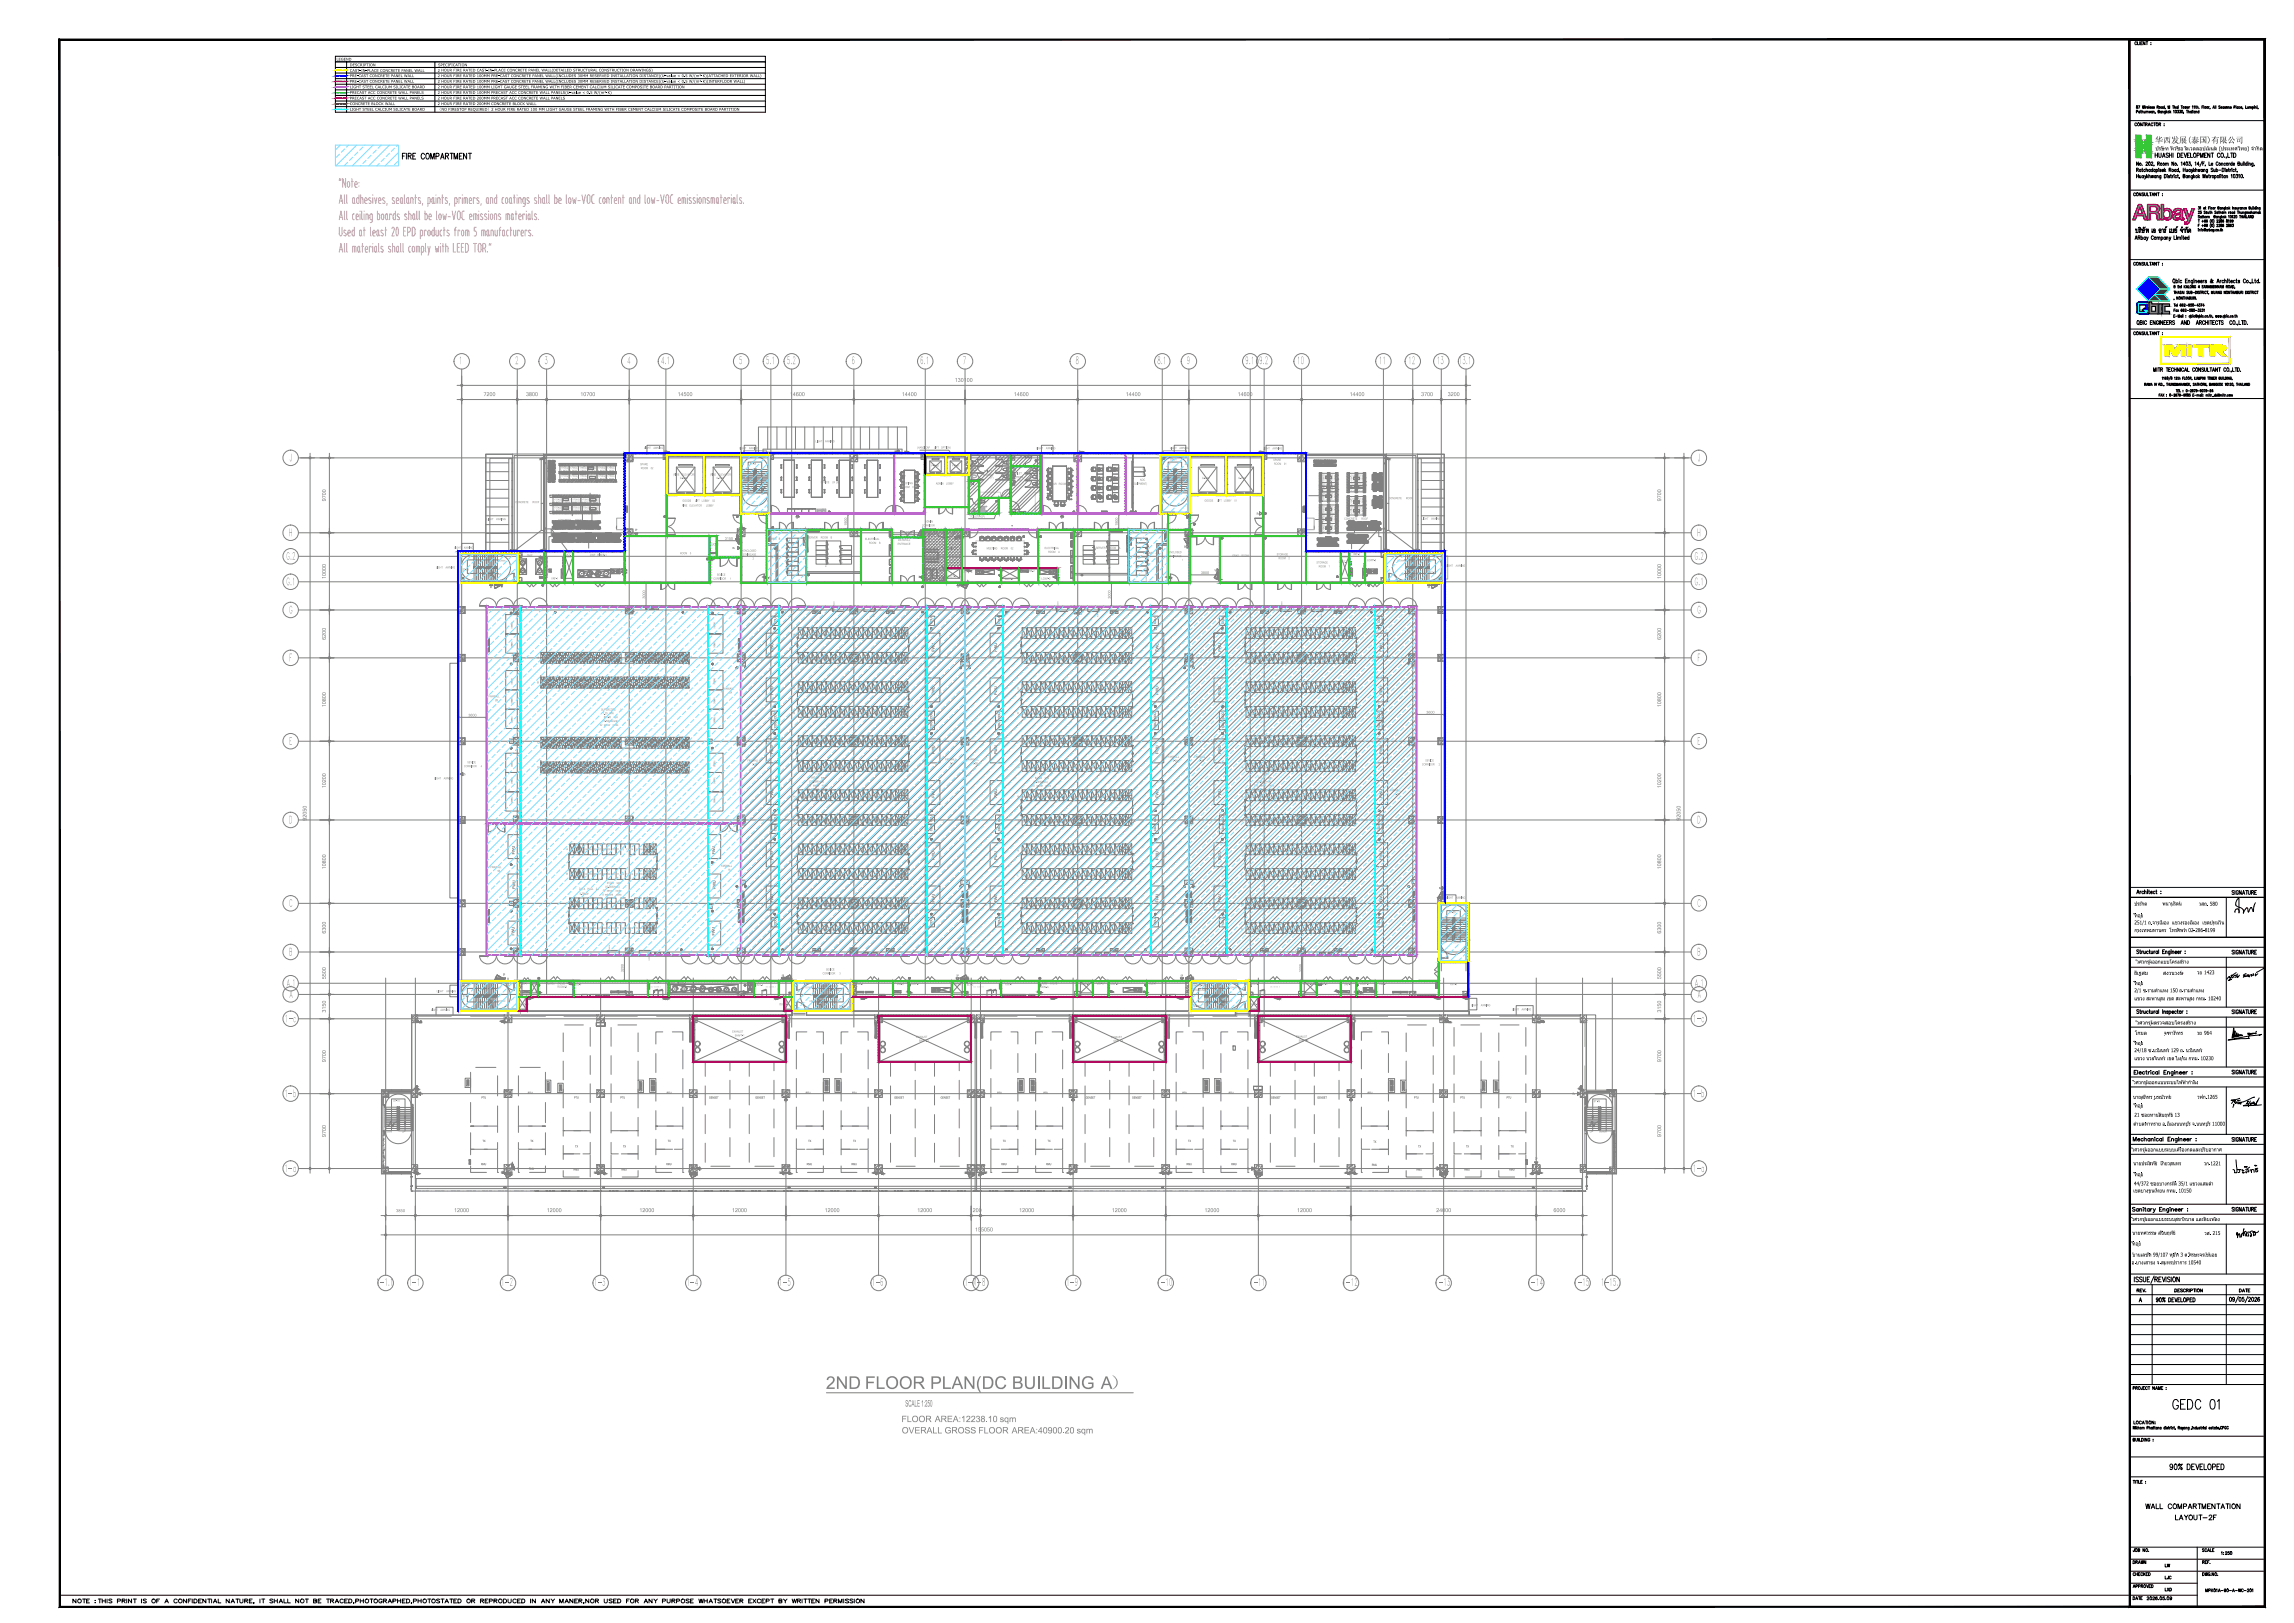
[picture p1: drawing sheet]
<svg xmlns="http://www.w3.org/2000/svg" width="1189mm" height="841mm" viewBox="0 0 1189 841" stroke-linecap="round" stroke-linejoin="round" font-family="sans-serif">
<defs><g id="words">
<text font-size="9.3" fill="#ff7f9f" x="199" y="124">20</text>
<text font-size="9.1" fill="#808080" x="428" y="720">2ND FLOOR PLAN(DC BUILDING A）</text>
<text font-size="8.8" x="1125" y="731">GEDC 01</text>
<g font-size="7.5" fill="#ff7f9f">
<text x="292" y="107" transform="rotate(-90 292 107)">be</text>
<text x="225" y="115" transform="rotate(-90 225 115)">be</text>
</g>
<text font-size="6.6" fill="#ff7f9f" x="190" y="123" transform="rotate(-90 190 123)">at</text>
<text font-size="6.2" x="207" y="84">FIRE COMPARTMENT</text>
<g font-size="5.7">
<text x="1111" y="783">WALL COMPARTMENTATION</text>
<text x="1126" y="789">LAYOUT-2F</text>
<text x="37" y="832">NOTE :THIS PRINT IS OF A CONFIDENTIAL NATURE, IT SHALL NOT BE TRACED,PHOTOGRAPHED,PHOTOSTATED OR REPRODUCED IN ANY MANER,NOR USED FOR ANY PURPOSE WHATSOEVER EXCEPT BY WRITTEN PERMISSION</text>
</g>
<g font-size="5.3" fill="#808080">
<text x="238" y="189">1</text>
<text x="267" y="189">2</text>
<text x="282" y="189">3</text>
<text x="325" y="189">4</text>
<text x="342" y="189">4.1</text>
<text x="383" y="189">5</text>
<text x="397" y="189">5.1</text>
<text x="408" y="189">5.2</text>
<text x="441" y="189">6</text>
<text x="477" y="189">6.1</text>
<text x="499" y="189">7</text>
<text x="557" y="189">8</text>
<text x="600" y="189">8.1</text>
<text x="615" y="189">9</text>
<text x="645" y="189">9.1</text>
<text x="653" y="189">9.2</text>
<text x="672" y="189">10</text>
<text x="715" y="189">11</text>
<text x="730" y="189">12</text>
<text x="745" y="189">13</text>
<text x="756" y="189">13.1</text>
<text x="150" y="239">J</text>
<text x="880" y="239">J</text>
<text x="150" y="278">H</text>
<text x="879" y="278">H</text>
<text x="148" y="290">G.2</text>
<text x="878" y="290">G.2</text>
<text x="148" y="303">G.1</text>
<text x="878" y="303">G.1</text>
<text x="150" y="318">G</text>
<text x="880" y="318">G</text>
<text x="150" y="343">F</text>
<text x="880" y="343">F</text>
<text x="150" y="386">E</text>
<text x="880" y="386">E</text>
<text x="150" y="427">D</text>
<text x="879" y="427">D</text>
<text x="150" y="470">C</text>
<text x="880" y="470">C</text>
<text x="150" y="495">B</text>
<text x="879" y="495">B</text>
<text x="148" y="511">A.1</text>
<text x="878" y="511">A.1</text>
<text x="150" y="517">A</text>
<text x="880" y="517">A</text>
<text x="147" y="530">1-c</text>
<text x="877" y="530">1-c</text>
<text x="147" y="569">1-b</text>
<text x="877" y="569">1-b</text>
<text x="147" y="607">1-a</text>
<text x="877" y="607">1-a</text>
<text x="195" y="666">1-1.1</text>
<text x="212" y="666">1-1</text>
<text x="260" y="666">1-2</text>
<text x="308" y="666">1-3</text>
<text x="356" y="666">1-4</text>
<text x="404" y="666">1-5</text>
<text x="452" y="666">1-6</text>
<text x="500" y="666">1-71-8</text>
<text x="553" y="666">1-9</text>
<text x="600" y="666">1-10</text>
<text x="648" y="666">1-11</text>
<text x="696" y="666">1-12</text>
<text x="744" y="666">1-13</text>
<text x="792" y="666">1-14</text>
<text x="816" y="666">1-15</text>
<text x="830" y="666">1-15.1</text>
</g>
<text font-size="4.7" fill="#808080" x="469" y="729">SCALE 1:250</text>
<g font-size="4.5" fill="#808080">
<text x="467" y="737">FLOOR AREA:12238.10 sqm</text>
<text x="467" y="743">OVERALL GROSS FLOOR AREA:40900.20 sqm</text>
</g>
<g font-size="4.4">
<text x="1106" y="671">REV.</text>
<text x="1159" y="671">DATE</text>
<text x="1104" y="811">DRAWN</text>
<text x="1121" y="813">LW</text>
<text x="1121" y="820">LJC</text>
<text x="1121" y="825">LXD</text>
<text x="1104" y="830">DATE</text>
</g>
<text font-size="4.2" x="1117" y="74">华西发展(泰国)有限公司</text>
<g font-size="2.8">
<text x="1117" y="78">บริ</text>
<text x="1120" y="78">ษัท หัวซื</text>
<text x="1130" y="78">อ ดี</text>
<text x="1134" y="78">เวลลอปเม้นต์ (ประเทศไทย) จำกัด</text>
<text x="1106" y="469">ประกิ</text>
<text x="1111" y="469">ต</text>
<text x="1121" y="469">พนานุรัตน์</text>
<text x="1140" y="469">วสถ. 580</text>
<text x="1106" y="479">251/1 ถ.จารุเมื</text>
<text x="1106" y="475">ที</text>
<text x="1108" y="475">่อยู่</text>
<text x="1121" y="479">อง แขวงรองเมื</text>
<text x="1137" y="479">อง เขตปทุมวัน</text>
<text x="1106" y="483">กรุงเทพมหานคร โทรศัพท์ 02-286-8199</text>
<text x="1107" y="499">วิ</text>
<text x="1109" y="499">ศวกรผู้ออกแบบโครงสร้าง</text>
<text x="1106" y="505">ณัฐสม</text>
<text x="1121" y="505">สงวนวงษ์</text>
<text x="1139" y="505">วย 1423</text>
<text x="1106" y="514">2/1 ซ.รามคำแหง 150 ถ.รามคำแหง</text>
<text x="1106" y="510">ที</text>
<text x="1108" y="510">่อยู่</text>
<text x="1106" y="518">แขวง สะพานสูง เขต สะพานสูง กทม. 10240</text>
<text x="1107" y="531">วิ</text>
<text x="1109" y="531">ศวกรผู้ตรวจสอบโครงสร้าง</text>
<text x="1106" y="536">โกมล</text>
<text x="1121" y="536">จุฑาภัทร</text>
<text x="1139" y="536">วย 964</text>
<text x="1106" y="545">24/18 ซ.นวมิ</text>
<text x="1106" y="541">ที</text>
<text x="1108" y="541">่อยู่</text>
<text x="1120" y="545">นทร์ 129 ถ. นวมิ</text>
<text x="1137" y="545">นทร์</text>
<text x="1106" y="549">แขวง นวลจันทร์ เขต บึ</text>
<text x="1129" y="549">งกุ่ม กทม. 10230</text>
<text x="1106" y="562">วิ</text>
<text x="1107" y="562">ศวกรผู้ออกแบบระบบไฟฟ้ากำลัง</text>
<text x="1105" y="569">นายสุภัทร บูรณวิ</text>
<text x="1122" y="569">ทย์</text>
<text x="1139" y="569">วฟก.1265</text>
<text x="1106" y="574">ที</text>
<text x="1108" y="574">่อยู่</text>
<text x="1106" y="579">21 ซอยทานสัมฤทธิ</text>
<text x="1126" y="579">์ 13</text>
<text x="1106" y="583">ตำบลท่าทราย อ.เมื</text>
<text x="1125" y="583">องนนทบุรีจ.นนทบุรี11000</text>
<text x="1105" y="597">วิ</text>
<text x="1106" y="597">ศวกรผู้ออกแบบระบบเครื</text>
<text x="1131" y="597">่องกลและปรับอากาศ</text>
<text x="1106" y="604">นายประสิ ์ เกี</text>
<text x="1115" y="604">ทธิ</text>
<text x="1122" y="604">้ยวสุนทร</text>
<text x="1142" y="604">วก.1221</text>
<text x="1106" y="610">ที</text>
<text x="1108" y="610">่อยู่</text>
<text x="1106" y="618">เขตบางขุนเที</text>
<text x="1106" y="614">44/372 ซอยบางกระดี</text>
<text x="1119" y="618">ยน กทม. 10150</text>
<text x="1128" y="614">่ 35/1 แขวงแสมดำ</text>
<text x="1105" y="633">วิ</text>
<text x="1106" y="633">ศวกรผู้ออกแบบระบบสุขาภิ</text>
<text x="1133" y="633">บาล และดับเพลิ</text>
<text x="1149" y="633">ง</text>
<text x="1105" y="640">นายทศวรรษ สนั่นฤทธิ</text>
<text x="1127" y="640">์</text>
<text x="1142" y="640">วส. 215</text>
<text x="1105" y="645">ที</text>
<text x="1107" y="645">่อยู่</text>
<text x="1105" y="651">บ้านเลขที</text>
<text x="1115" y="651">่ 99/107 หมู่ที</text>
<text x="1129" y="651">่ 3 ต.ศี</text>
<text x="1136" y="651">รษะจรเข้น้อย</text>
<text x="1105" y="655">อ.บางเสาธง จ.สมุทรปราการ 10540</text>
</g>
<g font-size="2.8" fill="#808080">
<text x="495" y="198">130100</text>
<text x="251" y="205">7200</text>
<text x="273" y="205">3800</text>
<text x="301" y="205">10700</text>
<text x="351" y="205">14500</text>
<text x="409" y="205">14600</text>
<text x="467" y="205">14400</text>
<text x="525" y="205">14600</text>
<text x="583" y="205">14400</text>
<text x="641" y="205">14600</text>
<text x="699" y="205">14400</text>
<text x="736" y="205">3700</text>
<text x="750" y="205">3200</text>
<text x="169" y="260" transform="rotate(-90 169 260)">9700</text>
<text x="861" y="260" transform="rotate(-90 861 260)">9700</text>
<text x="169" y="300" transform="rotate(-90 169 300)">10000</text>
<text x="861" y="300" transform="rotate(-90 861 300)">10000</text>
<text x="169" y="332" transform="rotate(-90 169 332)">6200</text>
<text x="861" y="332" transform="rotate(-90 861 332)">6200</text>
<text x="169" y="366" transform="rotate(-90 169 366)">10800</text>
<text x="861" y="366" transform="rotate(-90 861 366)">10800</text>
<text x="169" y="408" transform="rotate(-90 169 408)">10200</text>
<text x="861" y="408" transform="rotate(-90 861 408)">10200</text>
<text x="159" y="425" transform="rotate(-90 159 425)">92050</text>
<text x="871" y="425" transform="rotate(-90 871 425)">92050</text>
<text x="169" y="450" transform="rotate(-90 169 450)">10800</text>
<text x="861" y="450" transform="rotate(-90 861 450)">10800</text>
<text x="169" y="484" transform="rotate(-90 169 484)">6300</text>
<text x="861" y="484" transform="rotate(-90 861 484)">6300</text>
<text x="169" y="507" transform="rotate(-90 169 507)">5500</text>
<text x="861" y="507" transform="rotate(-90 861 507)">5500</text>
<text x="169" y="525" transform="rotate(-90 169 525)">3150</text>
<text x="861" y="525" transform="rotate(-90 861 525)">3150</text>
<text x="169" y="550" transform="rotate(-90 169 550)">9700</text>
<text x="861" y="550" transform="rotate(-90 861 550)">9700</text>
<text x="169" y="589" transform="rotate(-90 169 589)">9700</text>
<text x="861" y="589" transform="rotate(-90 861 589)">9700</text>
<text x="235" y="628">12000</text>
<text x="283" y="628">12000</text>
<text x="331" y="628">12000</text>
<text x="379" y="628">12000</text>
<text x="427" y="628">12000</text>
<text x="475" y="628">12000</text>
<text x="503" y="628">1200</text>
<text x="528" y="628">12000</text>
<text x="576" y="628">12000</text>
<text x="624" y="628">12000</text>
<text x="672" y="628">12000</text>
<text x="744" y="628">24000</text>
<text x="805" y="628">6000</text>
<text x="505" y="638">155050</text>
</g>
<text font-size="2.1" fill="#808080" x="205" y="628">3850</text>
<text font-size="2" x="227" y="57">（NO FIRESTOP REQUIRED）2 HOUR FIRE RATED 100 MM LIGHT GAUGE STEEL FRAMING WITH FIBER CEMENT CALCIUM SILICATE COMPOSITE BOARD PARTITION</text>
<g font-size="2" fill="#7fdfff">
<text x="401" y="338" transform="rotate(-90 401 338)">FWU</text>
<text x="517" y="338" transform="rotate(-90 517 338)">FWU</text>
<text x="633" y="338" transform="rotate(-90 633 338)">FWU</text>
<text x="401" y="391" transform="rotate(-90 401 391)">FWU</text>
<text x="484" y="391" transform="rotate(-90 484 391)">FWU</text>
<text x="517" y="391" transform="rotate(-90 517 391)">FWU</text>
<text x="600" y="391" transform="rotate(-90 600 391)">FWU</text>
<text x="633" y="391" transform="rotate(-90 633 391)">FWU</text>
<text x="716" y="391" transform="rotate(-90 716 391)">FWU</text>
</g>
<g font-size="2" fill="#808080">
<text x="484" y="338" transform="rotate(-90 484 338)">FWU</text>
<text x="600" y="338" transform="rotate(-90 600 338)">FWU</text>
<text x="716" y="338" transform="rotate(-90 716 338)">FWU</text>
<text x="401" y="360" transform="rotate(-90 401 360)">FWU</text>
<text x="484" y="360" transform="rotate(-90 484 360)">FWU</text>
<text x="517" y="360" transform="rotate(-90 517 360)">FWU</text>
<text x="600" y="360" transform="rotate(-90 600 360)">FWU</text>
<text x="633" y="360" transform="rotate(-90 633 360)">FWU</text>
<text x="716" y="360" transform="rotate(-90 716 360)">FWU</text>
<text x="401" y="413" transform="rotate(-90 401 413)">FWU</text>
<text x="484" y="413" transform="rotate(-90 484 413)">FWU</text>
<text x="517" y="413" transform="rotate(-90 517 413)">FWU</text>
<text x="600" y="413" transform="rotate(-90 600 413)">FWU</text>
<text x="633" y="413" transform="rotate(-90 633 413)">FWU</text>
<text x="716" y="413" transform="rotate(-90 716 413)">FWU</text>
<text x="267" y="443" transform="rotate(-90 267 443)">FWU</text>
<text x="371" y="443" transform="rotate(-90 371 443)">FWU</text>
<text x="401" y="446" transform="rotate(-90 401 446)">FWU</text>
<text x="484" y="446" transform="rotate(-90 484 446)">FWU</text>
<text x="517" y="446" transform="rotate(-90 517 446)">FWU</text>
<text x="600" y="446" transform="rotate(-90 600 446)">FWU</text>
<text x="633" y="446" transform="rotate(-90 633 446)">FWU</text>
<text x="716" y="446" transform="rotate(-90 716 446)">FWU</text>
<text x="267" y="461" transform="rotate(-90 267 461)">FWU</text>
<text x="371" y="461" transform="rotate(-90 371 461)">FWU</text>
<text x="401" y="468" transform="rotate(-90 401 468)">FWU</text>
<text x="484" y="468" transform="rotate(-90 484 468)">FWU</text>
<text x="517" y="468" transform="rotate(-90 517 468)">FWU</text>
<text x="600" y="468" transform="rotate(-90 600 468)">FWU</text>
<text x="633" y="468" transform="rotate(-90 633 468)">FWU</text>
<text x="716" y="468" transform="rotate(-90 716 468)">FWU</text>
<text x="267" y="485" transform="rotate(-90 267 485)">FWU</text>
<text x="370" y="485" transform="rotate(-90 370 485)">FWU</text>
</g>
<g font-size="1.9">
<text x="174" y="31">LEGEND</text>
<text x="181" y="34">DESCRIPTION</text>
<text x="227" y="34">SPECIFICATION</text>
<text x="181" y="40">PRE-CAST CONCRETE PANEL WALL</text>
<text x="181" y="37">CAST-IN-PLACE CONCRETE PANEL WALL</text>
<text x="227" y="40">2 HOUR FIRE RATED 100MM PRE-CAST CONCRETE PANEL WALL(INCLUDES 30MM RESERVED INSTALLATION DISTANCE)(U-value &lt; 0.5 W/(m²·K)(ATTACHED EXTERIOR WALL)</text>
<text x="227" y="37">2 HOUR FIRE RATED CAST-IN-PLACE CONCRETE PANEL WALL(DETAILED STRUCTURAL CONSTRUCTION DRAWINGS)</text>
<text x="181" y="46">LIGHT STEEL CALCIUM SILICATE BOARD</text>
<text x="181" y="43">PRE-CAST CONCRETE PANEL WALL</text>
<text x="227" y="46">2 HOUR FIRE RATED 100MM LIGHT GAUGE STEEL FRAMING WITH FIBER CEMENT CALCIUM SILICATE COMPOSITE BOARD PARTITION</text>
<text x="227" y="43">2 HOUR FIRE RATED 100MM PRE-CAST CONCRETE PANEL WALL(INCLUDES 30MM RESERVED INSTALLATION DISTANCE)(U-value &lt; 0.5 W/(m²·K)(INTERFLOOR WALL)</text>
<text x="181" y="49">PRECAST ACC CONCRETE WALL PANELS</text>
<text x="181" y="52">PRECAST ACC CONCRETE WALL PANELS</text>
<text x="227" y="49">2 HOUR FIRE RATED 100MM PRECAST ACC CONCRETE WALL PANELS(U-value &lt; 0.5 W/(m²·K)</text>
<text x="227" y="52">2 HOUR FIRE RATED 200MM PRECAST ACC CONCRETE WALL PANELS</text>
<text x="181" y="54">CONCRETE BLOCK WALL</text>
<text x="181" y="57">LIGHT STEEL CALCIUM SILICATE BOARD</text>
<text x="227" y="54">2 HOUR FIRE RATED 200MM CONCRETE BLOCK WALL</text>
</g>
<g font-size="1.9" fill="#808080">
<text x="439" y="272" transform="rotate(-90 439 272)">1900</text>
<text x="579" y="272" transform="rotate(-90 579 272)">1900</text>
<text x="376" y="280">3150</text>
<text x="468" y="277">4000</text>
<text x="622" y="297">3800</text>
<text x="334" y="310" transform="rotate(-90 334 310)">3000</text>
<text x="576" y="310" transform="rotate(-90 576 310)">3000</text>
<text x="243" y="371">3600</text>
<text x="739" y="370">3600</text>
<text x="323" y="504" transform="rotate(-90 323 504)">3200</text>
<text x="675" y="504" transform="rotate(-90 675 504)">3200</text>
</g>
<g font-size="1.6" fill="#808080">
<text x="402" y="323" transform="rotate(-90 402 323)">CDU</text>
<text x="483" y="323" transform="rotate(-90 483 323)">CDU</text>
<text x="518" y="323" transform="rotate(-90 518 323)">CDU</text>
<text x="599" y="323" transform="rotate(-90 599 323)">CDU</text>
<text x="634" y="323" transform="rotate(-90 634 323)">CDU</text>
<text x="715" y="323" transform="rotate(-90 715 323)">CDU</text>
<text x="402" y="377" transform="rotate(-90 402 377)">CDU</text>
<text x="402" y="372" transform="rotate(-90 402 372)">CDU</text>
<text x="483" y="377" transform="rotate(-90 483 377)">CDU</text>
<text x="483" y="372" transform="rotate(-90 483 372)">CDU</text>
<text x="518" y="377" transform="rotate(-90 518 377)">CDU</text>
<text x="518" y="372" transform="rotate(-90 518 372)">CDU</text>
<text x="599" y="377" transform="rotate(-90 599 377)">CDU</text>
<text x="599" y="372" transform="rotate(-90 599 372)">CDU</text>
<text x="634" y="377" transform="rotate(-90 634 377)">CDU</text>
<text x="634" y="372" transform="rotate(-90 634 372)">CDU</text>
<text x="715" y="377" transform="rotate(-90 715 377)">CDU</text>
<text x="715" y="372" transform="rotate(-90 715 372)">CDU</text>
<text x="402" y="426" transform="rotate(-90 402 426)">CDU</text>
<text x="518" y="426" transform="rotate(-90 518 426)">CDU</text>
<text x="634" y="426" transform="rotate(-90 634 426)">CDU</text>
<text x="402" y="431" transform="rotate(-90 402 431)">CDU</text>
<text x="483" y="431" transform="rotate(-90 483 431)">CDU</text>
<text x="518" y="431" transform="rotate(-90 518 431)">CDU</text>
<text x="599" y="431" transform="rotate(-90 599 431)">CDU</text>
<text x="634" y="431" transform="rotate(-90 634 431)">CDU</text>
<text x="715" y="431" transform="rotate(-90 715 431)">CDU</text>
<text x="402" y="479" transform="rotate(-90 402 479)">CDU</text>
<text x="483" y="479" transform="rotate(-90 483 479)">CDU</text>
<text x="518" y="479" transform="rotate(-90 518 479)">CDU</text>
<text x="599" y="479" transform="rotate(-90 599 479)">CDU</text>
<text x="634" y="479" transform="rotate(-90 634 479)">CDU</text>
<text x="715" y="479" transform="rotate(-90 715 479)">CDU</text>
<text x="310" y="531">AT</text>
<text x="651" y="564">AT</text>
</g>
<g font-size="1.6" fill="#7fdfff">
<text x="483" y="426" transform="rotate(-90 483 426)">CDU</text>
<text x="599" y="426" transform="rotate(-90 599 426)">CDU</text>
<text x="715" y="426" transform="rotate(-90 715 426)">CDU</text>
</g>
<g font-size="1.5" fill="#808080">
<text x="334" y="233">LIGHT</text>
<text x="339" y="233">AWNING</text>
<text x="383" y="233">LIGHT</text>
<text x="388" y="233">AWNING</text>
<text x="423" y="229">LIGHT</text>
<text x="428" y="229">AWNING</text>
<text x="475" y="232">(HANDICAP</text>
<text x="484" y="232">LIFT</text>
<text x="488" y="232">OPTION)</text>
<text x="537" y="233">LIGHT</text>
<text x="542" y="233">AWNING</text>
<text x="606" y="233">LIGHT</text>
<text x="611" y="233">AWNING</text>
<text x="654" y="233">LIGHT</text>
<text x="659" y="233">AWNING</text>
<text x="660" y="239">SPARE</text>
<text x="332" y="241">SPARE</text>
<text x="332" y="243">ROOM</text>
<text x="337" y="243">02</text>
<text x="389" y="241">ST-04</text>
<text x="483" y="242">P-D-02</text>
<text x="493" y="242">P-D-01</text>
<text x="510" y="245">TOILET</text>
<text x="516" y="245">&amp;</text>
<text x="525" y="246">TOILET</text>
<text x="531" y="246">&amp;</text>
<text x="660" y="241">ROOM</text>
<text x="665" y="241">01</text>
<text x="349" y="246">(FIRE</text>
<text x="352" y="248">G-D-03</text>
<text x="353" y="246">ELEVATOR)</text>
<text x="368" y="246">(FIRE</text>
<text x="371" y="248">G-D-04</text>
<text x="372" y="246">ELEVATOR)</text>
<text x="425" y="250">OFFICE</text>
<text x="431" y="250">24 pax</text>
<text x="468" y="251">MEETING</text>
<text x="485" y="251">ADMIN</text>
<text x="490" y="251">LOBBY</text>
<text x="509" y="247">SHOWER</text>
<text x="513" y="248">(F)</text>
<text x="525" y="248">SHOWER</text>
<text x="527" y="249">(M)</text>
<text x="545" y="251">WAR ROOM</text>
<text x="568" y="251">NOC</text>
<text x="586" y="251">(EQUIPMENT)</text>
<text x="591" y="249">NOC</text>
<text x="623" y="248">G-D-01</text>
<text x="642" y="248">G-D-02</text>
<text x="468" y="253">ROOM</text>
<text x="473" y="253">01</text>
<text x="267" y="261">CONCRETE</text>
<text x="276" y="261">ROOF</text>
<text x="353" y="262">FIRE</text>
<text x="354" y="260">GOODS</text>
<text x="357" y="262">ELEVATOR</text>
<text x="360" y="260">LIFT LOBBY</text>
<text x="366" y="262">LOBBY</text>
<text x="369" y="260">02</text>
<text x="624" y="260">GOODS</text>
<text x="631" y="260">LIFT LOBBY</text>
<text x="720" y="259">CONCRETE</text>
<text x="729" y="259">ROOF</text>
<text x="252" y="270">LIGHT</text>
<text x="257" y="270">AWNING</text>
<text x="503" y="268">TOILET(HCP)</text>
<text x="697" y="269">CONCRETE</text>
<text x="706" y="269">ROOF</text>
<text x="737" y="269">LIGHT</text>
<text x="742" y="269">AWNING</text>
<text x="289" y="270">CONCRETE</text>
<text x="298" y="270">ROOF</text>
<text x="478" y="273">CORRIDOR</text>
<text x="480" y="271">ADMIN</text>
<text x="404" y="280">B</text>
<text x="419" y="279">SERVER</text>
<text x="425" y="279">ROOM</text>
<text x="430" y="279">B</text>
<text x="448" y="280">ELECTRICAL</text>
<text x="450" y="282">ROOM</text>
<text x="455" y="282">B</text>
<text x="465" y="280">DATAHALL</text>
<text x="235" y="284">LIGHT</text>
<text x="240" y="284">AWNING</text>
<text x="352" y="287">ROOM</text>
<text x="358" y="287">3</text>
<text x="385" y="288">STAIRCASE</text>
<text x="385" y="286">ENCLOSED</text>
<text x="465" y="282">ENTRANCE</text>
<text x="491" y="285">JANITOR</text>
<text x="511" y="285">MEETING</text>
<text x="519" y="285">ROOM</text>
<text x="541" y="285">ELECTRICAL</text>
<text x="543" y="287">ROOM</text>
<text x="548" y="287">A</text>
<text x="568" y="284">SERVER</text>
<text x="575" y="284">ROOM</text>
<text x="580" y="284">A</text>
<text x="595" y="287">MMR</text>
<text x="599" y="287">A</text>
<text x="606" y="287">ENCLOSED</text>
<text x="662" y="288">STORAGE</text>
<text x="701" y="288">VRF-3</text>
<text x="273" y="288">CHW</text>
<text x="306" y="288">CWP</text>
<text x="310" y="288">RISER-1</text>
<text x="390" y="290">2</text>
<text x="481" y="289">PANTRY</text>
<text x="613" y="291">1</text>
<text x="639" y="288">ERAD</text>
<text x="643" y="288">ROOM</text>
<text x="663" y="290">ROOM</text>
<text x="668" y="290">2</text>
<text x="682" y="292">STORAGE</text>
<text x="709" y="291">LCWP-3</text>
<text x="749" y="294">LIGHT</text>
<text x="754" y="294">AWNING</text>
<text x="226" y="295">LIGHT</text>
<text x="231" y="295">AWNING</text>
<text x="240" y="296">ST-03</text>
<text x="371" y="298">SEVICE</text>
<text x="491" y="299">DUCT-3</text>
<text x="499" y="297">LCWP-1</text>
<text x="533" y="296">VRF-2</text>
<text x="683" y="294">ROOM</text>
<text x="741" y="297">ST-02</text>
<text x="286" y="300">VRF-1</text>
<text x="370" y="300">CORRIDOR</text>
<text x="521" y="301">DUCT-4</text>
<text x="540" y="300">LCWP-2</text>
<text x="375" y="357">FANWALL</text>
<text x="378" y="359">2A</text>
<text x="253" y="361">FANWALL</text>
<text x="257" y="363">2B</text>
<text x="312" y="368">SUPERCORE</text>
<text x="313" y="370">1.25 MW</text>
<text x="321" y="368">1</text>
<text x="311" y="376">92 server</text>
<text x="313" y="372">676.20</text>
<text x="318" y="376">racks</text>
<text x="318" y="372">sqm</text>
<text x="242" y="396">SEVICE</text>
<text x="387" y="395">FANWALL</text>
<text x="490" y="394">FANWALL</text>
<text x="502" y="394">FANWALL</text>
<text x="605" y="393">FANWALL</text>
<text x="608" y="395">2-2A</text>
<text x="619" y="393">FANWALL</text>
<text x="621" y="395">2-1B</text>
<text x="739" y="395">SEVICE</text>
<text x="240" y="398">CORRIDOR</text>
<text x="249" y="398">4</text>
<text x="418" y="399">（ LC ）</text>
<text x="423" y="401">5 MW</text>
<text x="425" y="399">DH 2-3</text>
<text x="492" y="396">2-3A</text>
<text x="504" y="396">2-2B</text>
<text x="534" y="400">（</text>
<text x="536" y="400">LC</text>
<text x="538" y="400">）</text>
<text x="538" y="402">5 MW</text>
<text x="541" y="400">DH 2-2</text>
<text x="649" y="399">（</text>
<text x="651" y="399">LC</text>
<text x="653" y="399">）</text>
<text x="654" y="401">5</text>
<text x="655" y="401">MW</text>
<text x="657" y="399">DH 2-1</text>
<text x="737" y="397">CORRIDOR</text>
<text x="225" y="404">LIGHT</text>
<text x="230" y="404">AWNING</text>
<text x="418" y="407">240 server</text>
<text x="420" y="405">(21.0kW/rack)</text>
<text x="420" y="403">847.40</text>
<text x="425" y="403">sqm</text>
<text x="426" y="407">racks</text>
<text x="534" y="408">240 server</text>
<text x="535" y="406">(21.0kW/rack)</text>
<text x="536" y="404">847.40</text>
<text x="541" y="404">sqm</text>
<text x="542" y="408">racks</text>
<text x="650" y="407">240 server</text>
<text x="651" y="405">(21.0kW/rack)</text>
<text x="652" y="403">847.40</text>
<text x="657" y="403">sqm</text>
<text x="658" y="407">racks</text>
<text x="418" y="409">24 network</text>
<text x="426" y="409">racks</text>
<text x="542" y="410">racks</text>
<text x="650" y="409">24 network</text>
<text x="658" y="409">racks</text>
<text x="720" y="410">FANWALL</text>
<text x="723" y="412">2-1A</text>
<text x="254" y="450">FANWALL</text>
<text x="374" y="449">FANWALL</text>
<text x="258" y="452">1B</text>
<text x="377" y="451">1A</text>
<text x="300" y="461">DATA</text>
<text x="305" y="461">HALL</text>
<text x="309" y="461">2-4</text>
<text x="314" y="460">(12.0kW/rack)</text>
<text x="314" y="458">410.55</text>
<text x="320" y="458">sqm</text>
<text x="300" y="464">0.75MW</text>
<text x="312" y="464">8 network</text>
<text x="312" y="462">52 server</text>
<text x="319" y="462">racks</text>
<text x="319" y="464">racks</text>
<text x="750" y="466">LIGHT</text>
<text x="755" y="466">AWNING</text>
<text x="751" y="473">ST-05</text>
<text x="428" y="503">SEVICE</text>
<text x="426" y="505">CORRIDOR</text>
<text x="226" y="514">LIGHT</text>
<text x="231" y="514">AWNING</text>
<text x="270" y="510">VRF-7</text>
<text x="283" y="510">ALARM</text>
<text x="289" y="510">VALVE</text>
<text x="289" y="512">ROOM-B</text>
<text x="298" y="511">ELE-5</text>
<text x="392" y="511">ELV-3</text>
<text x="425" y="511">SMOKE-PROOF</text>
<text x="428" y="513">STAIRCASE</text>
<text x="444" y="510">ELE-4</text>
<text x="465" y="510">VRF-6</text>
<text x="472" y="510">LCWP-7</text>
<text x="494" y="511">DUCT-8</text>
<text x="501" y="511">ELV-2</text>
<text x="521" y="510">ELE-3</text>
<text x="538" y="510">ALARM</text>
<text x="544" y="510">VALVE</text>
<text x="560" y="510">DUCT-7</text>
<text x="568" y="510">VRF-5</text>
<text x="575" y="510">LCWP-6</text>
<text x="596" y="510">ELE-2</text>
<text x="618" y="511">SMOKE-PROOF</text>
<text x="618" y="513">STAIRCASE</text>
<text x="649" y="510">ELV-1</text>
<text x="676" y="510">DUCT-6</text>
<text x="683" y="510">LCWP-5</text>
<text x="697" y="511">VRF-4</text>
<text x="705" y="510">LCWP-4</text>
<text x="715" y="510">ELE-1</text>
<text x="752" y="510">ELV-5</text>
<text x="240" y="517">ST-08</text>
<text x="435" y="522">ST-07</text>
<text x="618" y="522">ST-06</text>
<text x="762" y="521">LIGHT</text>
<text x="767" y="521">AWNING</text>
<text x="223" y="524">LIGHT</text>
<text x="228" y="524">AWNING</text>
<text x="784" y="524">LIGHT</text>
<text x="789" y="524">AWNING</text>
<text x="379" y="535">EXHAUST</text>
<text x="381" y="537">SHAFT-1</text>
<text x="475" y="538">EXHAUST</text>
<text x="476" y="540">SHAFT-2</text>
<text x="576" y="538">EXHAUST</text>
<text x="577" y="540">SHAFT-3</text>
<text x="672" y="538">EXHAUST</text>
<text x="673" y="540">SHAFT-4</text>
<text x="250" y="569">PTU</text>
<text x="274" y="567">PTU</text>
<text x="298" y="569">PTU</text>
<text x="322" y="569">PTU</text>
<text x="346" y="567">PTU</text>
<text x="367" y="569">GENSET</text>
<text x="391" y="569">GENSET</text>
<text x="418" y="567">PTU</text>
<text x="442" y="567">PTU</text>
<text x="463" y="569">GENSET</text>
<text x="487" y="569">GENSET</text>
<text x="517" y="567">PTU</text>
<text x="541" y="567">PTU</text>
<text x="563" y="569">GENSET</text>
<text x="587" y="569">GENSET</text>
<text x="613" y="567">PTU</text>
<text x="637" y="567">PTU</text>
<text x="659" y="569">GENSET</text>
<text x="683" y="569">GENSET</text>
<text x="709" y="567">PTU</text>
<text x="733" y="569">PTU</text>
<text x="757" y="569">PTU</text>
<text x="781" y="569">PTU</text>
<text x="204" y="571">ST-10</text>
<text x="826" y="571">ST-09</text>
<text x="250" y="592">TX</text>
<text x="275" y="592">TX</text>
<text x="346" y="592">TX</text>
<text x="419" y="592">TX</text>
<text x="442" y="592">TX</text>
<text x="520" y="592">TX</text>
<text x="543" y="592">TX</text>
<text x="616" y="592">TX</text>
<text x="639" y="592">TX</text>
<text x="712" y="592">TX</text>
<text x="298" y="595">TX</text>
<text x="323" y="595">TX</text>
<text x="735" y="595">TX</text>
<text x="760" y="595">TX</text>
<text x="783" y="595">TX</text>
<text x="249" y="604">RMU</text>
<text x="345" y="604">RMU</text>
<text x="418" y="604">RMU</text>
<text x="441" y="604">RMU</text>
<text x="519" y="604">RMU</text>
<text x="542" y="604">RMU</text>
<text x="615" y="604">RMU</text>
<text x="638" y="604">RMU</text>
<text x="711" y="604">RMU</text>
<text x="274" y="606">RMU</text>
<text x="297" y="607">RMU</text>
<text x="322" y="607">RMU</text>
<text x="734" y="607">RMU</text>
<text x="759" y="607">RMU</text>
<text x="782" y="607">RMU</text>
</g>
<g font-size="1.5" fill="#7fdfff">
<text x="606" y="239">ST-01</text>
<text x="400" y="280">MMR</text>
<text x="312" y="374">(13.50kW/rack)</text>
<text x="390" y="397">2-3B</text>
<text x="534" y="410">24 network</text>
</g>
<g font-size="1.5" fill="#33c733">
<text x="368" y="283">DUCT-2</text>
<text x="292" y="288">DUCT-1</text>
<text x="605" y="289">STAIRCASE</text>
<text x="694" y="292">DUCT-5</text>
<text x="339" y="510">ELV-4</text>
<text x="347" y="510">CWP</text>
<text x="351" y="510">RISER-2</text>
<text x="275" y="510">DUCT-9</text>
<text x="538" y="512">ROOM-A</text>
</g>
<g font-size="1.5" fill="#890022">
<text x="269" y="521">DUCT-10</text>
<text x="404" y="521">DUCT-11</text>
<text x="648" y="521">DUCT-12</text>
</g>
<g font-size="1.4" fill="#808080">
<text x="413" y="269">DP</text>
<text x="550" y="269">DP</text>
<text x="652" y="267" transform="rotate(-90 652 267)">DP</text>
<text x="329" y="275">DP</text>
<text x="480" y="277">DP</text>
<text x="381" y="285" transform="rotate(-90 381 285)">DP</text>
<text x="615" y="284" transform="rotate(-90 615 284)">DP</text>
<text x="629" y="295" transform="rotate(90 629 295)">DP</text>
<text x="254" y="305">DP</text>
<text x="496" y="304">DP</text>
<text x="740" y="305">DP</text>
<text x="411" y="329">B</text>
<text x="527" y="329">B</text>
<text x="643" y="329">B</text>
<text x="278" y="341">A</text>
<text x="411" y="342">C</text>
<text x="527" y="342">C</text>
<text x="643" y="342">C</text>
<text x="278" y="354">B</text>
<text x="411" y="357">D</text>
<text x="527" y="357">D</text>
<text x="643" y="357">D</text>
<text x="411" y="370">E</text>
<text x="527" y="370">E</text>
<text x="643" y="370">E</text>
<text x="278" y="385">C</text>
<text x="411" y="385">F</text>
<text x="527" y="385">F</text>
<text x="643" y="385">F</text>
<text x="241" y="402" transform="rotate(-90 241 402)">DP</text>
<text x="278" y="398">D</text>
<text x="411" y="398">G</text>
<text x="527" y="398">G</text>
<text x="643" y="398">G</text>
<text x="411" y="413">H</text>
<text x="527" y="413">H</text>
<text x="643" y="413">H</text>
<text x="411" y="426">J</text>
<text x="527" y="426">J</text>
<text x="643" y="426">J</text>
<text x="293" y="441">A</text>
<text x="411" y="441">K</text>
<text x="527" y="441">K</text>
<text x="643" y="441">K</text>
<text x="293" y="453">B</text>
<text x="411" y="454">L</text>
<text x="527" y="454">L</text>
<text x="643" y="454">L</text>
<text x="747" y="461" transform="rotate(-90 747 461)">DP</text>
<text x="293" y="468">C</text>
<text x="411" y="469">M</text>
<text x="527" y="469">M</text>
<text x="643" y="469">M</text>
<text x="293" y="481">D</text>
<text x="411" y="482">N</text>
<text x="527" y="482">N</text>
<text x="643" y="482">N</text>
<text x="261" y="505">DP</text>
<text x="405" y="506">DP</text>
<text x="496" y="506">DP</text>
<text x="612" y="506">DP</text>
<text x="219" y="567" transform="rotate(-90 219 567)">DP</text>
<text x="816" y="567" transform="rotate(-90 816 567)">DP</text>
<text x="407" y="571">DP</text>
<text x="556" y="571">DP</text>
<text x="700" y="571">DP</text>
<text x="268" y="605" transform="rotate(90 268 605)">DP</text>
<text x="744" y="605" transform="rotate(90 744 605)">DP</text>
<text x="796" y="601">DP</text>
<text x="364" y="606" transform="rotate(-90 364 606)">DP</text>
<text x="507" y="610">DP</text>
<text x="648" y="606" transform="rotate(-90 648 606)">DP</text>
</g>
<g font-size="1.2" fill="#808080">
<text x="291" y="243">175KG</text>
<text x="291" y="244">1.8KW</text>
<text x="291" y="241">CRAC</text>
<text x="295" y="243">175KG</text>
<text x="295" y="244">1.8KW</text>
<text x="296" y="241">CRAC</text>
<text x="296" y="246">CRAC</text>
<text x="300" y="243">175KG</text>
<text x="300" y="244">1.8KW</text>
<text x="300" y="241">CRAC</text>
<text x="305" y="243">175KG</text>
<text x="305" y="244">1.8KW</text>
<text x="305" y="241">CRAC</text>
<text x="305" y="246">CRAC</text>
<text x="310" y="243">175KG</text>
<text x="310" y="244">1.8KW</text>
<text x="310" y="241">CRAC</text>
<text x="315" y="243">175KG</text>
<text x="315" y="244">1.8KW</text>
<text x="315" y="241">CRAC</text>
<text x="315" y="246">CRAC</text>
<text x="291" y="247">175KG</text>
<text x="291" y="249">1.8KW</text>
<text x="295" y="247">175KG</text>
<text x="295" y="249">1.8KW</text>
<text x="300" y="247">175KG</text>
<text x="300" y="249">1.8KW</text>
<text x="305" y="247">175KG</text>
<text x="305" y="249">1.8KW</text>
<text x="310" y="247">175KG</text>
<text x="310" y="249">1.8KW</text>
<text x="315" y="247">175KG</text>
<text x="315" y="249">1.8KW</text>
<text x="685" y="250" transform="rotate(-90 685 250)">CRAC</text>
<text x="686" y="250" transform="rotate(-90 686 250)">175KG</text>
<text x="688" y="250" transform="rotate(-90 688 250)">1.8KW</text>
<text x="689" y="250" transform="rotate(-90 689 250)">CRAC</text>
<text x="691" y="250" transform="rotate(-90 691 250)">175KG</text>
<text x="692" y="250" transform="rotate(-90 692 250)">1.8KW</text>
<text x="699" y="250" transform="rotate(-90 699 250)">CRAC</text>
<text x="701" y="250" transform="rotate(-90 701 250)">175KG</text>
<text x="702" y="250" transform="rotate(-90 702 250)">1.8KW</text>
<text x="704" y="250" transform="rotate(-90 704 250)">CRAC</text>
<text x="705" y="250" transform="rotate(-90 705 250)">175KG</text>
<text x="707" y="250" transform="rotate(-90 707 250)">1.8KW</text>
<text x="287" y="258">CRAC</text>
<text x="292" y="258">CRAC</text>
<text x="297" y="258">CRAC</text>
<text x="302" y="258">CRAC</text>
<text x="306" y="258">CRAC</text>
<text x="388" y="256">DOWN</text>
<text x="395" y="256">UP</text>
<text x="604" y="256">UP</text>
<text x="609" y="256">DOWN</text>
<text x="685" y="254" transform="rotate(-90 685 254)">CRAC</text>
<text x="686" y="254" transform="rotate(-90 686 254)">175KG</text>
<text x="688" y="254" transform="rotate(-90 688 254)">1.8KW</text>
<text x="689" y="254" transform="rotate(-90 689 254)">CRAC</text>
<text x="691" y="254" transform="rotate(-90 691 254)">175KG</text>
<text x="692" y="254" transform="rotate(-90 692 254)">1.8KW</text>
<text x="699" y="254" transform="rotate(-90 699 254)">CRAC</text>
<text x="701" y="254" transform="rotate(-90 701 254)">175KG</text>
<text x="702" y="254" transform="rotate(-90 702 254)">1.8KW</text>
<text x="704" y="254" transform="rotate(-90 704 254)">CRAC</text>
<text x="705" y="254" transform="rotate(-90 705 254)">175KG</text>
<text x="707" y="254" transform="rotate(-90 707 254)">1.8KW</text>
<text x="287" y="259">175KG</text>
<text x="287" y="261">1.8KW</text>
<text x="287" y="264">175KG</text>
<text x="287" y="262">CRAC</text>
<text x="292" y="259">175KG</text>
<text x="292" y="261">1.8KW</text>
<text x="292" y="264">175KG</text>
<text x="292" y="262">CRAC</text>
<text x="297" y="259">175KG</text>
<text x="297" y="261">1.8KW</text>
<text x="297" y="264">175KG</text>
<text x="297" y="262">CRAC</text>
<text x="301" y="259">175KG</text>
<text x="301" y="261">1.8KW</text>
<text x="301" y="264">175KG</text>
<text x="302" y="262">CRAC</text>
<text x="306" y="259">175KG</text>
<text x="306" y="261">1.8KW</text>
<text x="306" y="264">175KG</text>
<text x="306" y="262">CRAC</text>
<text x="685" y="259" transform="rotate(-90 685 259)">CRAC</text>
<text x="686" y="259" transform="rotate(-90 686 259)">175KG</text>
<text x="688" y="259" transform="rotate(-90 688 259)">1.8KW</text>
<text x="689" y="259" transform="rotate(-90 689 259)">CRAC</text>
<text x="691" y="259" transform="rotate(-90 691 259)">175KG</text>
<text x="692" y="259" transform="rotate(-90 692 259)">1.8KW</text>
<text x="699" y="262" transform="rotate(-90 699 262)">CRAC</text>
<text x="701" y="262" transform="rotate(-90 701 262)">175KG</text>
<text x="702" y="262" transform="rotate(-90 702 262)">1.8KW</text>
<text x="704" y="262" transform="rotate(-90 704 262)">CRAC</text>
<text x="705" y="262" transform="rotate(-90 705 262)">175KG</text>
<text x="707" y="262" transform="rotate(-90 707 262)">1.8KW</text>
<text x="287" y="265">1.8KW</text>
<text x="292" y="265">1.8KW</text>
<text x="297" y="265">1.8KW</text>
<text x="301" y="265">1.8KW</text>
<text x="306" y="265">1.8KW</text>
<text x="685" y="266" transform="rotate(-90 685 266)">CRAC</text>
<text x="686" y="266" transform="rotate(-90 686 266)">175KG</text>
<text x="688" y="266" transform="rotate(-90 688 266)">1.8KW</text>
<text x="689" y="266" transform="rotate(-90 689 266)">CRAC</text>
<text x="691" y="266" transform="rotate(-90 691 266)">175KG</text>
<text x="692" y="266" transform="rotate(-90 692 266)">1.8KW</text>
<text x="699" y="266" transform="rotate(-90 699 266)">CRAC</text>
<text x="701" y="266" transform="rotate(-90 701 266)">175KG</text>
<text x="702" y="266" transform="rotate(-90 702 266)">1.8KW</text>
<text x="704" y="266" transform="rotate(-90 704 266)">CRAC</text>
<text x="705" y="266" transform="rotate(-90 705 266)">175KG</text>
<text x="707" y="266" transform="rotate(-90 707 266)">1.8KW</text>
<text x="685" y="276" transform="rotate(-90 685 276)">CRAC</text>
<text x="685" y="271" transform="rotate(-90 685 271)">CRAC</text>
<text x="686" y="276" transform="rotate(-90 686 276)">175KG</text>
<text x="686" y="271" transform="rotate(-90 686 271)">175KG</text>
<text x="688" y="276" transform="rotate(-90 688 276)">1.8KW</text>
<text x="688" y="271" transform="rotate(-90 688 271)">1.8KW</text>
<text x="689" y="276" transform="rotate(-90 689 276)">CRAC</text>
<text x="689" y="271" transform="rotate(-90 689 271)">CRAC</text>
<text x="691" y="276" transform="rotate(-90 691 276)">175KG</text>
<text x="691" y="271" transform="rotate(-90 691 271)">175KG</text>
<text x="692" y="276" transform="rotate(-90 692 276)">1.8KW</text>
<text x="692" y="271" transform="rotate(-90 692 271)">1.8KW</text>
<text x="258" y="291">DOWN</text>
<text x="724" y="291">DOWN</text>
<text x="258" y="298">UP</text>
<text x="726" y="298">UP</text>
<text x="414" y="329">01</text>
<text x="416" y="329">02</text>
<text x="419" y="329">03</text>
<text x="421" y="329">04</text>
<text x="424" y="329">05</text>
<text x="426" y="329">06</text>
<text x="428" y="329">07</text>
<text x="431" y="329">08</text>
<text x="433" y="329">09</text>
<text x="436" y="329">10</text>
<text x="438" y="329">11</text>
<text x="440" y="329">12</text>
<text x="443" y="329">13</text>
<text x="445" y="329">14</text>
<text x="448" y="329">15</text>
<text x="450" y="329">16</text>
<text x="452" y="329">17</text>
<text x="455" y="329">18</text>
<text x="457" y="329">19</text>
<text x="460" y="329">20</text>
<text x="462" y="329">21</text>
<text x="464" y="329">NET NET</text>
<text x="465" y="328">22</text>
<text x="468" y="328">23</text>
<text x="530" y="329">01</text>
<text x="532" y="329">02</text>
<text x="535" y="329">03</text>
<text x="537" y="329">04</text>
<text x="540" y="329">05</text>
<text x="542" y="329">06</text>
<text x="544" y="329">07</text>
<text x="547" y="329">08</text>
<text x="549" y="329">09</text>
<text x="552" y="329">10</text>
<text x="554" y="329">11</text>
<text x="556" y="329">12</text>
<text x="559" y="329">13</text>
<text x="561" y="329">14</text>
<text x="564" y="329">15</text>
<text x="566" y="329">16</text>
<text x="568" y="329">17</text>
<text x="571" y="329">18</text>
<text x="573" y="329">19</text>
<text x="576" y="329">20</text>
<text x="578" y="329">21</text>
<text x="580" y="329">NET NET</text>
<text x="581" y="328">22</text>
<text x="584" y="328">23</text>
<text x="646" y="329">01</text>
<text x="648" y="329">02</text>
<text x="651" y="329">03</text>
<text x="653" y="329">04</text>
<text x="656" y="329">05</text>
<text x="658" y="329">06</text>
<text x="660" y="329">07</text>
<text x="663" y="329">08</text>
<text x="665" y="329">09</text>
<text x="668" y="329">10</text>
<text x="670" y="329">11</text>
<text x="672" y="329">12</text>
<text x="675" y="329">13</text>
<text x="677" y="329">14</text>
<text x="680" y="329">15</text>
<text x="682" y="329">16</text>
<text x="684" y="329">17</text>
<text x="687" y="329">18</text>
<text x="689" y="329">19</text>
<text x="692" y="329">20</text>
<text x="694" y="329">21</text>
<text x="696" y="329">NET NET</text>
<text x="697" y="328">22</text>
<text x="700" y="328">23</text>
<text x="281" y="341">01</text>
<text x="284" y="341">02</text>
<text x="288" y="341">03</text>
<text x="291" y="341">04</text>
<text x="294" y="341">05</text>
<text x="297" y="341">06</text>
<text x="300" y="341">07</text>
<text x="304" y="341">08</text>
<text x="307" y="341">09</text>
<text x="310" y="341">10</text>
<text x="313" y="341">11</text>
<text x="316" y="341">12</text>
<text x="319" y="341">13</text>
<text x="329" y="341">14</text>
<text x="332" y="341">15</text>
<text x="335" y="341">16</text>
<text x="339" y="341">17</text>
<text x="342" y="341">18</text>
<text x="345" y="341">19</text>
<text x="348" y="341">20</text>
<text x="352" y="341">21</text>
<text x="355" y="341">22</text>
<text x="464" y="342">NET NET</text>
<text x="465" y="340">20</text>
<text x="468" y="340">21</text>
<text x="580" y="342">NET NET</text>
<text x="581" y="340">20</text>
<text x="584" y="340">21</text>
<text x="696" y="342">NET NET</text>
<text x="697" y="340">20</text>
<text x="700" y="340">21</text>
<text x="414" y="342">01</text>
<text x="416" y="342">02</text>
<text x="419" y="342">03</text>
<text x="421" y="342">04</text>
<text x="424" y="342">05</text>
<text x="426" y="342">06</text>
<text x="428" y="342">07</text>
<text x="431" y="342">08</text>
<text x="433" y="342">09</text>
<text x="436" y="342">10</text>
<text x="438" y="342">11</text>
<text x="445" y="342">12</text>
<text x="448" y="342">13</text>
<text x="450" y="342">14</text>
<text x="452" y="342">15</text>
<text x="455" y="342">16</text>
<text x="457" y="342">17</text>
<text x="460" y="342">18</text>
<text x="462" y="342">19</text>
<text x="530" y="342">01</text>
<text x="532" y="342">02</text>
<text x="535" y="342">03</text>
<text x="537" y="342">04</text>
<text x="540" y="342">05</text>
<text x="542" y="342">06</text>
<text x="544" y="342">07</text>
<text x="547" y="342">08</text>
<text x="549" y="342">09</text>
<text x="552" y="342">10</text>
<text x="554" y="342">11</text>
<text x="561" y="342">12</text>
<text x="564" y="342">13</text>
<text x="566" y="342">14</text>
<text x="568" y="342">15</text>
<text x="571" y="342">16</text>
<text x="573" y="342">17</text>
<text x="576" y="342">18</text>
<text x="578" y="342">19</text>
<text x="646" y="342">01</text>
<text x="648" y="342">02</text>
<text x="651" y="342">03</text>
<text x="653" y="342">04</text>
<text x="656" y="342">05</text>
<text x="658" y="342">06</text>
<text x="660" y="342">07</text>
<text x="663" y="342">08</text>
<text x="665" y="342">09</text>
<text x="668" y="342">10</text>
<text x="670" y="342">11</text>
<text x="677" y="342">12</text>
<text x="680" y="342">13</text>
<text x="682" y="342">14</text>
<text x="684" y="342">15</text>
<text x="687" y="342">16</text>
<text x="689" y="342">17</text>
<text x="692" y="342">18</text>
<text x="694" y="342">19</text>
<text x="281" y="354">01</text>
<text x="284" y="354">02</text>
<text x="288" y="354">03</text>
<text x="291" y="354">04</text>
<text x="294" y="354">05</text>
<text x="297" y="354">06</text>
<text x="300" y="354">07</text>
<text x="304" y="354">08</text>
<text x="307" y="354">09</text>
<text x="310" y="354">10</text>
<text x="313" y="354">11</text>
<text x="316" y="354">12</text>
<text x="319" y="354">13</text>
<text x="323" y="354">14</text>
<text x="326" y="354">15</text>
<text x="329" y="354">16</text>
<text x="332" y="354">17</text>
<text x="335" y="354">18</text>
<text x="339" y="354">19</text>
<text x="342" y="354">20</text>
<text x="345" y="354">21</text>
<text x="348" y="354">22</text>
<text x="352" y="354">23</text>
<text x="355" y="354">24</text>
<text x="414" y="357">01</text>
<text x="416" y="357">02</text>
<text x="419" y="357">03</text>
<text x="421" y="357">04</text>
<text x="424" y="357">05</text>
<text x="426" y="357">06</text>
<text x="428" y="357">07</text>
<text x="431" y="357">08</text>
<text x="433" y="357">09</text>
<text x="436" y="357">10</text>
<text x="438" y="357">11</text>
<text x="440" y="357">12</text>
<text x="443" y="357">13</text>
<text x="445" y="357">14</text>
<text x="448" y="357">15</text>
<text x="450" y="357">16</text>
<text x="452" y="357">17</text>
<text x="455" y="357">18</text>
<text x="457" y="357">19</text>
<text x="460" y="357">20</text>
<text x="462" y="357">21</text>
<text x="464" y="357">NET NET</text>
<text x="465" y="356">22</text>
<text x="468" y="356">23</text>
<text x="530" y="357">01</text>
<text x="532" y="357">02</text>
<text x="535" y="357">03</text>
<text x="537" y="357">04</text>
<text x="540" y="357">05</text>
<text x="542" y="357">06</text>
<text x="544" y="357">07</text>
<text x="547" y="357">08</text>
<text x="549" y="357">09</text>
<text x="552" y="357">10</text>
<text x="554" y="357">11</text>
<text x="556" y="357">12</text>
<text x="559" y="357">13</text>
<text x="561" y="357">14</text>
<text x="564" y="357">15</text>
<text x="566" y="357">16</text>
<text x="568" y="357">17</text>
<text x="571" y="357">18</text>
<text x="573" y="357">19</text>
<text x="576" y="357">20</text>
<text x="578" y="357">21</text>
<text x="580" y="357">NET NET</text>
<text x="581" y="356">22</text>
<text x="584" y="356">23</text>
<text x="646" y="357">01</text>
<text x="648" y="357">02</text>
<text x="651" y="357">03</text>
<text x="653" y="357">04</text>
<text x="656" y="357">05</text>
<text x="658" y="357">06</text>
<text x="660" y="357">07</text>
<text x="663" y="357">08</text>
<text x="665" y="357">09</text>
<text x="668" y="357">10</text>
<text x="670" y="357">11</text>
<text x="672" y="357">12</text>
<text x="675" y="357">13</text>
<text x="677" y="357">14</text>
<text x="680" y="357">15</text>
<text x="682" y="357">16</text>
<text x="684" y="357">17</text>
<text x="687" y="357">18</text>
<text x="689" y="357">19</text>
<text x="692" y="357">20</text>
<text x="694" y="357">21</text>
<text x="696" y="357">NET NET</text>
<text x="697" y="356">22</text>
<text x="700" y="356">23</text>
<text x="414" y="370">01</text>
<text x="416" y="370">02</text>
<text x="419" y="370">03</text>
<text x="421" y="370">04</text>
<text x="424" y="370">05</text>
<text x="426" y="370">06</text>
<text x="428" y="370">07</text>
<text x="431" y="370">08</text>
<text x="433" y="370">09</text>
<text x="436" y="370">10</text>
<text x="438" y="370">11</text>
<text x="440" y="370">12</text>
<text x="443" y="370">13</text>
<text x="445" y="370">14</text>
<text x="448" y="370">15</text>
<text x="450" y="370">16</text>
<text x="452" y="370">17</text>
<text x="455" y="370">18</text>
<text x="457" y="370">19</text>
<text x="460" y="370">20</text>
<text x="462" y="370">21</text>
<text x="464" y="370">NET NET</text>
<text x="465" y="368">22</text>
<text x="468" y="368">23</text>
<text x="530" y="370">01</text>
<text x="532" y="370">02</text>
<text x="535" y="370">03</text>
<text x="537" y="370">04</text>
<text x="540" y="370">05</text>
<text x="542" y="370">06</text>
<text x="544" y="370">07</text>
<text x="547" y="370">08</text>
<text x="549" y="370">09</text>
<text x="552" y="370">10</text>
<text x="554" y="370">11</text>
<text x="556" y="370">12</text>
<text x="559" y="370">13</text>
<text x="561" y="370">14</text>
<text x="564" y="370">15</text>
<text x="566" y="370">16</text>
<text x="568" y="370">17</text>
<text x="571" y="370">18</text>
<text x="573" y="370">19</text>
<text x="576" y="370">20</text>
<text x="578" y="370">21</text>
<text x="580" y="370">NET NET</text>
<text x="581" y="368">22</text>
<text x="584" y="368">23</text>
<text x="646" y="370">01</text>
<text x="648" y="370">02</text>
<text x="651" y="370">03</text>
<text x="653" y="370">04</text>
<text x="656" y="370">05</text>
<text x="658" y="370">06</text>
<text x="660" y="370">07</text>
<text x="663" y="370">08</text>
<text x="665" y="370">09</text>
<text x="668" y="370">10</text>
<text x="670" y="370">11</text>
<text x="672" y="370">12</text>
<text x="675" y="370">13</text>
<text x="677" y="370">14</text>
<text x="680" y="370">15</text>
<text x="682" y="370">16</text>
<text x="684" y="370">17</text>
<text x="687" y="370">18</text>
<text x="689" y="370">19</text>
<text x="692" y="370">20</text>
<text x="694" y="370">21</text>
<text x="696" y="370">NET NET</text>
<text x="697" y="368">22</text>
<text x="700" y="368">23</text>
<text x="465" y="384">20</text>
<text x="468" y="384">21</text>
<text x="581" y="384">20</text>
<text x="584" y="384">21</text>
<text x="697" y="384">20</text>
<text x="700" y="384">21</text>
<text x="281" y="385">01</text>
<text x="284" y="385">02</text>
<text x="288" y="385">03</text>
<text x="291" y="385">04</text>
<text x="294" y="385">05</text>
<text x="297" y="385">06</text>
<text x="300" y="385">07</text>
<text x="304" y="385">08</text>
<text x="307" y="385">09</text>
<text x="310" y="385">10</text>
<text x="313" y="385">11</text>
<text x="316" y="385">12</text>
<text x="319" y="385">13</text>
<text x="329" y="385">14</text>
<text x="332" y="385">15</text>
<text x="335" y="385">16</text>
<text x="339" y="385">17</text>
<text x="342" y="385">18</text>
<text x="345" y="385">19</text>
<text x="348" y="385">20</text>
<text x="352" y="385">21</text>
<text x="355" y="385">22</text>
<text x="414" y="385">01</text>
<text x="416" y="385">02</text>
<text x="419" y="385">03</text>
<text x="421" y="385">04</text>
<text x="424" y="385">05</text>
<text x="426" y="385">06</text>
<text x="428" y="385">07</text>
<text x="431" y="385">08</text>
<text x="433" y="385">09</text>
<text x="436" y="385">10</text>
<text x="438" y="385">11</text>
<text x="445" y="385">12</text>
<text x="448" y="385">13</text>
<text x="450" y="385">14</text>
<text x="452" y="385">15</text>
<text x="455" y="385">16</text>
<text x="457" y="385">17</text>
<text x="460" y="385">18</text>
<text x="462" y="385">19</text>
<text x="464" y="385">NET NET</text>
<text x="530" y="385">01</text>
<text x="532" y="385">02</text>
<text x="535" y="385">03</text>
<text x="537" y="385">04</text>
<text x="540" y="385">05</text>
<text x="542" y="385">06</text>
<text x="544" y="385">07</text>
<text x="547" y="385">08</text>
<text x="549" y="385">09</text>
<text x="552" y="385">10</text>
<text x="554" y="385">11</text>
<text x="561" y="385">12</text>
<text x="564" y="385">13</text>
<text x="566" y="385">14</text>
<text x="568" y="385">15</text>
<text x="571" y="385">16</text>
<text x="573" y="385">17</text>
<text x="576" y="385">18</text>
<text x="578" y="385">19</text>
<text x="580" y="385">NET NET</text>
<text x="646" y="385">01</text>
<text x="648" y="385">02</text>
<text x="651" y="385">03</text>
<text x="653" y="385">04</text>
<text x="656" y="385">05</text>
<text x="658" y="385">06</text>
<text x="660" y="385">07</text>
<text x="663" y="385">08</text>
<text x="665" y="385">09</text>
<text x="668" y="385">10</text>
<text x="670" y="385">11</text>
<text x="677" y="385">12</text>
<text x="680" y="385">13</text>
<text x="682" y="385">14</text>
<text x="684" y="385">15</text>
<text x="687" y="385">16</text>
<text x="689" y="385">17</text>
<text x="692" y="385">18</text>
<text x="694" y="385">19</text>
<text x="696" y="385">NET NET</text>
<text x="281" y="398">01</text>
<text x="284" y="398">02</text>
<text x="288" y="398">03</text>
<text x="291" y="398">04</text>
<text x="294" y="398">05</text>
<text x="297" y="398">06</text>
<text x="300" y="398">07</text>
<text x="304" y="398">08</text>
<text x="307" y="398">09</text>
<text x="310" y="398">10</text>
<text x="313" y="398">11</text>
<text x="316" y="398">12</text>
<text x="319" y="398">13</text>
<text x="323" y="398">14</text>
<text x="326" y="398">15</text>
<text x="329" y="398">16</text>
<text x="332" y="398">17</text>
<text x="335" y="398">18</text>
<text x="339" y="398">19</text>
<text x="342" y="398">20</text>
<text x="345" y="398">21</text>
<text x="348" y="398">22</text>
<text x="352" y="398">23</text>
<text x="355" y="398">24</text>
<text x="414" y="398">01</text>
<text x="416" y="398">02</text>
<text x="419" y="398">03</text>
<text x="421" y="398">04</text>
<text x="424" y="398">05</text>
<text x="426" y="398">06</text>
<text x="428" y="398">07</text>
<text x="431" y="398">08</text>
<text x="433" y="398">09</text>
<text x="436" y="398">10</text>
<text x="438" y="398">11</text>
<text x="440" y="398">12</text>
<text x="443" y="398">13</text>
<text x="445" y="398">14</text>
<text x="448" y="398">15</text>
<text x="450" y="398">16</text>
<text x="452" y="398">17</text>
<text x="455" y="398">18</text>
<text x="457" y="398">19</text>
<text x="460" y="398">20</text>
<text x="462" y="398">21</text>
<text x="464" y="398">NET NET</text>
<text x="465" y="397">22</text>
<text x="468" y="397">23</text>
<text x="530" y="398">01</text>
<text x="532" y="398">02</text>
<text x="535" y="398">03</text>
<text x="537" y="398">04</text>
<text x="540" y="398">05</text>
<text x="542" y="398">06</text>
<text x="544" y="398">07</text>
<text x="547" y="398">08</text>
<text x="549" y="398">09</text>
<text x="552" y="398">10</text>
<text x="554" y="398">11</text>
<text x="556" y="398">12</text>
<text x="559" y="398">13</text>
<text x="561" y="398">14</text>
<text x="564" y="398">15</text>
<text x="566" y="398">16</text>
<text x="568" y="398">17</text>
<text x="571" y="398">18</text>
<text x="573" y="398">19</text>
<text x="576" y="398">20</text>
<text x="578" y="398">21</text>
<text x="580" y="398">NET NET</text>
<text x="581" y="397">22</text>
<text x="584" y="397">23</text>
<text x="646" y="398">01</text>
<text x="648" y="398">02</text>
<text x="651" y="398">03</text>
<text x="653" y="398">04</text>
<text x="656" y="398">05</text>
<text x="658" y="398">06</text>
<text x="660" y="398">07</text>
<text x="663" y="398">08</text>
<text x="665" y="398">09</text>
<text x="668" y="398">10</text>
<text x="670" y="398">11</text>
<text x="672" y="398">12</text>
<text x="675" y="398">13</text>
<text x="677" y="398">14</text>
<text x="680" y="398">15</text>
<text x="682" y="398">16</text>
<text x="684" y="398">17</text>
<text x="687" y="398">18</text>
<text x="689" y="398">19</text>
<text x="692" y="398">20</text>
<text x="694" y="398">21</text>
<text x="696" y="398">NET NET</text>
<text x="697" y="397">22</text>
<text x="700" y="397">23</text>
<text x="414" y="413">01</text>
<text x="416" y="413">02</text>
<text x="419" y="413">03</text>
<text x="421" y="413">04</text>
<text x="424" y="413">05</text>
<text x="426" y="413">06</text>
<text x="428" y="413">07</text>
<text x="431" y="413">08</text>
<text x="433" y="413">09</text>
<text x="436" y="413">10</text>
<text x="438" y="413">11</text>
<text x="440" y="413">12</text>
<text x="443" y="413">13</text>
<text x="445" y="413">14</text>
<text x="448" y="413">15</text>
<text x="450" y="413">16</text>
<text x="452" y="413">17</text>
<text x="455" y="413">18</text>
<text x="457" y="413">19</text>
<text x="460" y="413">20</text>
<text x="462" y="413">21</text>
<text x="464" y="413">NET NET</text>
<text x="465" y="412">22</text>
<text x="468" y="412">23</text>
<text x="530" y="413">01</text>
<text x="532" y="413">02</text>
<text x="535" y="413">03</text>
<text x="537" y="413">04</text>
<text x="540" y="413">05</text>
<text x="542" y="413">06</text>
<text x="544" y="413">07</text>
<text x="547" y="413">08</text>
<text x="549" y="413">09</text>
<text x="552" y="413">10</text>
<text x="554" y="413">11</text>
<text x="556" y="413">12</text>
<text x="559" y="413">13</text>
<text x="561" y="413">14</text>
<text x="564" y="413">15</text>
<text x="566" y="413">16</text>
<text x="568" y="413">17</text>
<text x="571" y="413">18</text>
<text x="573" y="413">19</text>
<text x="576" y="413">20</text>
<text x="578" y="413">21</text>
<text x="580" y="413">NET NET</text>
<text x="581" y="412">22</text>
<text x="584" y="412">23</text>
<text x="646" y="413">01</text>
<text x="648" y="413">02</text>
<text x="651" y="413">03</text>
<text x="653" y="413">04</text>
<text x="656" y="413">05</text>
<text x="658" y="413">06</text>
<text x="660" y="413">07</text>
<text x="663" y="413">08</text>
<text x="665" y="413">09</text>
<text x="668" y="413">10</text>
<text x="670" y="413">11</text>
<text x="672" y="413">12</text>
<text x="675" y="413">13</text>
<text x="677" y="413">14</text>
<text x="680" y="413">15</text>
<text x="682" y="413">16</text>
<text x="684" y="413">17</text>
<text x="687" y="413">18</text>
<text x="689" y="413">19</text>
<text x="692" y="413">20</text>
<text x="694" y="413">21</text>
<text x="696" y="413">NET NET</text>
<text x="697" y="412">22</text>
<text x="700" y="412">23</text>
<text x="464" y="426">NET NET</text>
<text x="465" y="425">20</text>
<text x="468" y="425">21</text>
<text x="580" y="426">NET NET</text>
<text x="581" y="425">20</text>
<text x="584" y="425">21</text>
<text x="696" y="426">NET NET</text>
<text x="697" y="425">20</text>
<text x="700" y="425">21</text>
<text x="414" y="426">01</text>
<text x="416" y="426">02</text>
<text x="419" y="426">03</text>
<text x="421" y="426">04</text>
<text x="424" y="426">05</text>
<text x="426" y="426">06</text>
<text x="428" y="426">07</text>
<text x="431" y="426">08</text>
<text x="433" y="426">09</text>
<text x="436" y="426">10</text>
<text x="438" y="426">11</text>
<text x="445" y="426">12</text>
<text x="448" y="426">13</text>
<text x="450" y="426">14</text>
<text x="452" y="426">15</text>
<text x="455" y="426">16</text>
<text x="457" y="426">17</text>
<text x="460" y="426">18</text>
<text x="462" y="426">19</text>
<text x="530" y="426">01</text>
<text x="532" y="426">02</text>
<text x="535" y="426">03</text>
<text x="537" y="426">04</text>
<text x="540" y="426">05</text>
<text x="542" y="426">06</text>
<text x="544" y="426">07</text>
<text x="547" y="426">08</text>
<text x="549" y="426">09</text>
<text x="552" y="426">10</text>
<text x="554" y="426">11</text>
<text x="561" y="426">12</text>
<text x="564" y="426">13</text>
<text x="566" y="426">14</text>
<text x="568" y="426">15</text>
<text x="571" y="426">16</text>
<text x="573" y="426">17</text>
<text x="576" y="426">18</text>
<text x="578" y="426">19</text>
<text x="646" y="426">01</text>
<text x="648" y="426">02</text>
<text x="651" y="426">03</text>
<text x="653" y="426">04</text>
<text x="656" y="426">05</text>
<text x="658" y="426">06</text>
<text x="660" y="426">07</text>
<text x="663" y="426">08</text>
<text x="665" y="426">09</text>
<text x="668" y="426">10</text>
<text x="670" y="426">11</text>
<text x="677" y="426">12</text>
<text x="680" y="426">13</text>
<text x="682" y="426">14</text>
<text x="684" y="426">15</text>
<text x="687" y="426">16</text>
<text x="689" y="426">17</text>
<text x="692" y="426">18</text>
<text x="694" y="426">19</text>
<text x="296" y="441">01</text>
<text x="298" y="441">02</text>
<text x="301" y="441">03</text>
<text x="303" y="441">04</text>
<text x="305" y="441">05</text>
<text x="308" y="441">06</text>
<text x="310" y="441">07</text>
<text x="313" y="441">08</text>
<text x="315" y="441">09</text>
<text x="317" y="441">10</text>
<text x="320" y="441">11</text>
<text x="322" y="441">12</text>
<text x="324" y="441">13</text>
<text x="327" y="441">14</text>
<text x="329" y="441">15</text>
<text x="332" y="441">16</text>
<text x="334" y="442">NET</text>
<text x="335" y="441">17</text>
<text x="338" y="442">NET</text>
<text x="338" y="441">18</text>
<text x="414" y="441">01</text>
<text x="416" y="441">02</text>
<text x="419" y="441">03</text>
<text x="421" y="441">04</text>
<text x="424" y="441">05</text>
<text x="426" y="441">06</text>
<text x="428" y="441">07</text>
<text x="431" y="441">08</text>
<text x="433" y="441">09</text>
<text x="436" y="441">10</text>
<text x="438" y="441">11</text>
<text x="440" y="441">12</text>
<text x="443" y="441">13</text>
<text x="445" y="441">14</text>
<text x="448" y="441">15</text>
<text x="450" y="441">16</text>
<text x="452" y="441">17</text>
<text x="455" y="441">18</text>
<text x="457" y="441">19</text>
<text x="460" y="441">20</text>
<text x="462" y="441">21</text>
<text x="464" y="441">NET NET</text>
<text x="465" y="440">22</text>
<text x="468" y="440">23</text>
<text x="530" y="441">01</text>
<text x="532" y="441">02</text>
<text x="535" y="441">03</text>
<text x="537" y="441">04</text>
<text x="540" y="441">05</text>
<text x="542" y="441">06</text>
<text x="544" y="441">07</text>
<text x="547" y="441">08</text>
<text x="549" y="441">09</text>
<text x="552" y="441">10</text>
<text x="554" y="441">11</text>
<text x="556" y="441">12</text>
<text x="559" y="441">13</text>
<text x="561" y="441">14</text>
<text x="564" y="441">15</text>
<text x="566" y="441">16</text>
<text x="568" y="441">17</text>
<text x="571" y="441">18</text>
<text x="573" y="441">19</text>
<text x="576" y="441">20</text>
<text x="578" y="441">21</text>
<text x="580" y="441">NET NET</text>
<text x="581" y="440">22</text>
<text x="584" y="440">23</text>
<text x="646" y="441">01</text>
<text x="648" y="441">02</text>
<text x="651" y="441">03</text>
<text x="653" y="441">04</text>
<text x="656" y="441">05</text>
<text x="658" y="441">06</text>
<text x="660" y="441">07</text>
<text x="663" y="441">08</text>
<text x="665" y="441">09</text>
<text x="668" y="441">10</text>
<text x="670" y="441">11</text>
<text x="672" y="441">12</text>
<text x="675" y="441">13</text>
<text x="677" y="441">14</text>
<text x="680" y="441">15</text>
<text x="682" y="441">16</text>
<text x="684" y="441">17</text>
<text x="687" y="441">18</text>
<text x="689" y="441">19</text>
<text x="692" y="441">20</text>
<text x="694" y="441">21</text>
<text x="696" y="441">NET NET</text>
<text x="697" y="440">22</text>
<text x="700" y="440">23</text>
<text x="296" y="453">01</text>
<text x="298" y="453">02</text>
<text x="301" y="453">03</text>
<text x="303" y="453">04</text>
<text x="305" y="453">05</text>
<text x="308" y="453">06</text>
<text x="310" y="453">07</text>
<text x="313" y="453">08</text>
<text x="315" y="453">09</text>
<text x="317" y="453">10</text>
<text x="320" y="453">11</text>
<text x="322" y="453">12</text>
<text x="324" y="453">13</text>
<text x="327" y="453">14</text>
<text x="329" y="453">15</text>
<text x="332" y="453">16</text>
<text x="334" y="454">NET</text>
<text x="335" y="453">17</text>
<text x="338" y="455">NET</text>
<text x="338" y="453">18</text>
<text x="414" y="454">01</text>
<text x="416" y="454">02</text>
<text x="419" y="454">03</text>
<text x="421" y="454">04</text>
<text x="424" y="454">05</text>
<text x="426" y="454">06</text>
<text x="428" y="454">07</text>
<text x="431" y="454">08</text>
<text x="433" y="454">09</text>
<text x="436" y="454">10</text>
<text x="438" y="454">11</text>
<text x="440" y="454">12</text>
<text x="443" y="454">13</text>
<text x="445" y="454">14</text>
<text x="448" y="454">15</text>
<text x="450" y="454">16</text>
<text x="452" y="454">17</text>
<text x="455" y="454">18</text>
<text x="457" y="454">19</text>
<text x="460" y="454">20</text>
<text x="462" y="454">21</text>
<text x="464" y="454">NET NET</text>
<text x="465" y="453">22</text>
<text x="468" y="453">23</text>
<text x="530" y="454">01</text>
<text x="532" y="454">02</text>
<text x="535" y="454">03</text>
<text x="537" y="454">04</text>
<text x="540" y="454">05</text>
<text x="542" y="454">06</text>
<text x="544" y="454">07</text>
<text x="547" y="454">08</text>
<text x="549" y="454">09</text>
<text x="552" y="454">10</text>
<text x="554" y="454">11</text>
<text x="556" y="454">12</text>
<text x="559" y="454">13</text>
<text x="561" y="454">14</text>
<text x="564" y="454">15</text>
<text x="566" y="454">16</text>
<text x="568" y="454">17</text>
<text x="571" y="454">18</text>
<text x="573" y="454">19</text>
<text x="576" y="454">20</text>
<text x="578" y="454">21</text>
<text x="580" y="454">NET NET</text>
<text x="581" y="453">22</text>
<text x="584" y="453">23</text>
<text x="646" y="454">01</text>
<text x="648" y="454">02</text>
<text x="651" y="454">03</text>
<text x="653" y="454">04</text>
<text x="656" y="454">05</text>
<text x="658" y="454">06</text>
<text x="660" y="454">07</text>
<text x="663" y="454">08</text>
<text x="665" y="454">09</text>
<text x="668" y="454">10</text>
<text x="670" y="454">11</text>
<text x="672" y="454">12</text>
<text x="675" y="454">13</text>
<text x="677" y="454">14</text>
<text x="680" y="454">15</text>
<text x="682" y="454">16</text>
<text x="684" y="454">17</text>
<text x="687" y="454">18</text>
<text x="689" y="454">19</text>
<text x="692" y="454">20</text>
<text x="694" y="454">21</text>
<text x="696" y="454">NET NET</text>
<text x="697" y="453">22</text>
<text x="700" y="453">23</text>
<text x="465" y="468">20</text>
<text x="468" y="468">21</text>
<text x="581" y="468">20</text>
<text x="584" y="468">21</text>
<text x="697" y="468">20</text>
<text x="700" y="468">21</text>
<text x="296" y="469">01</text>
<text x="298" y="469">02</text>
<text x="301" y="469">03</text>
<text x="303" y="469">04</text>
<text x="305" y="469">05</text>
<text x="308" y="469">06</text>
<text x="310" y="469">07</text>
<text x="313" y="469">08</text>
<text x="315" y="469">09</text>
<text x="317" y="469">10</text>
<text x="320" y="469">11</text>
<text x="322" y="469">12</text>
<text x="329" y="469">13</text>
<text x="332" y="469">14</text>
<text x="334" y="470">NET</text>
<text x="335" y="469">15</text>
<text x="338" y="470">NET</text>
<text x="338" y="469">16</text>
<text x="414" y="469">01</text>
<text x="416" y="469">02</text>
<text x="419" y="469">03</text>
<text x="421" y="469">04</text>
<text x="424" y="469">05</text>
<text x="426" y="469">06</text>
<text x="428" y="469">07</text>
<text x="431" y="469">08</text>
<text x="433" y="469">09</text>
<text x="436" y="469">10</text>
<text x="438" y="469">11</text>
<text x="445" y="469">12</text>
<text x="448" y="469">13</text>
<text x="450" y="469">14</text>
<text x="452" y="469">15</text>
<text x="455" y="469">16</text>
<text x="457" y="469">17</text>
<text x="460" y="469">18</text>
<text x="462" y="469">19</text>
<text x="464" y="469">NET NET</text>
<text x="530" y="469">01</text>
<text x="532" y="469">02</text>
<text x="535" y="469">03</text>
<text x="537" y="469">04</text>
<text x="540" y="469">05</text>
<text x="542" y="469">06</text>
<text x="544" y="469">07</text>
<text x="547" y="469">08</text>
<text x="549" y="469">09</text>
<text x="552" y="469">10</text>
<text x="554" y="469">11</text>
<text x="561" y="469">12</text>
<text x="564" y="469">13</text>
<text x="566" y="469">14</text>
<text x="568" y="469">15</text>
<text x="571" y="469">16</text>
<text x="573" y="469">17</text>
<text x="576" y="469">18</text>
<text x="578" y="469">19</text>
<text x="580" y="469">NET NET</text>
<text x="646" y="469">01</text>
<text x="648" y="469">02</text>
<text x="651" y="469">03</text>
<text x="653" y="469">04</text>
<text x="656" y="469">05</text>
<text x="658" y="469">06</text>
<text x="660" y="469">07</text>
<text x="663" y="469">08</text>
<text x="665" y="469">09</text>
<text x="668" y="469">10</text>
<text x="670" y="469">11</text>
<text x="677" y="469">12</text>
<text x="680" y="469">13</text>
<text x="682" y="469">14</text>
<text x="684" y="469">15</text>
<text x="687" y="469">16</text>
<text x="689" y="469">17</text>
<text x="692" y="469">18</text>
<text x="694" y="469">19</text>
<text x="696" y="469">NET NET</text>
<text x="296" y="481">01</text>
<text x="298" y="481">02</text>
<text x="301" y="481">03</text>
<text x="303" y="481">04</text>
<text x="305" y="481">05</text>
<text x="308" y="481">06</text>
<text x="310" y="481">07</text>
<text x="313" y="481">08</text>
<text x="315" y="481">09</text>
<text x="317" y="481">10</text>
<text x="320" y="481">11</text>
<text x="322" y="481">12</text>
<text x="324" y="481">13</text>
<text x="327" y="481">14</text>
<text x="329" y="481">15</text>
<text x="332" y="481">16</text>
<text x="334" y="482">NET</text>
<text x="335" y="481">17</text>
<text x="338" y="483">NET</text>
<text x="338" y="481">18</text>
<text x="414" y="482">01</text>
<text x="416" y="482">02</text>
<text x="419" y="482">03</text>
<text x="421" y="482">04</text>
<text x="424" y="482">05</text>
<text x="426" y="482">06</text>
<text x="428" y="482">07</text>
<text x="431" y="482">08</text>
<text x="433" y="482">09</text>
<text x="436" y="482">10</text>
<text x="438" y="482">11</text>
<text x="440" y="482">12</text>
<text x="443" y="482">13</text>
<text x="445" y="482">14</text>
<text x="448" y="482">15</text>
<text x="450" y="482">16</text>
<text x="452" y="482">17</text>
<text x="455" y="482">18</text>
<text x="457" y="482">19</text>
<text x="460" y="482">20</text>
<text x="462" y="482">21</text>
<text x="464" y="482">NET NET</text>
<text x="465" y="481">22</text>
<text x="468" y="481">23</text>
<text x="530" y="482">01</text>
<text x="532" y="482">02</text>
<text x="535" y="482">03</text>
<text x="537" y="482">04</text>
<text x="540" y="482">05</text>
<text x="542" y="482">06</text>
<text x="544" y="482">07</text>
<text x="547" y="482">08</text>
<text x="549" y="482">09</text>
<text x="552" y="482">10</text>
<text x="554" y="482">11</text>
<text x="556" y="482">12</text>
<text x="559" y="482">13</text>
<text x="561" y="482">14</text>
<text x="564" y="482">15</text>
<text x="566" y="482">16</text>
<text x="568" y="482">17</text>
<text x="571" y="482">18</text>
<text x="573" y="482">19</text>
<text x="576" y="482">20</text>
<text x="578" y="482">21</text>
<text x="580" y="482">NET NET</text>
<text x="581" y="481">22</text>
<text x="584" y="481">23</text>
<text x="646" y="482">01</text>
<text x="648" y="482">02</text>
<text x="651" y="482">03</text>
<text x="653" y="482">04</text>
<text x="656" y="482">05</text>
<text x="658" y="482">06</text>
<text x="660" y="482">07</text>
<text x="663" y="482">08</text>
<text x="665" y="482">09</text>
<text x="668" y="482">10</text>
<text x="670" y="482">11</text>
<text x="672" y="482">12</text>
<text x="675" y="482">13</text>
<text x="677" y="482">14</text>
<text x="680" y="482">15</text>
<text x="682" y="482">16</text>
<text x="684" y="482">17</text>
<text x="687" y="482">18</text>
<text x="689" y="482">19</text>
<text x="692" y="482">20</text>
<text x="694" y="482">21</text>
<text x="696" y="482">NET NET</text>
<text x="697" y="481">22</text>
<text x="700" y="481">23</text>
<text x="748" y="489">UP</text>
<text x="753" y="489">DOWN</text>
<text x="258" y="512">UP</text>
<text x="417" y="512">DOWN</text>
<text x="637" y="512">DOWN</text>
<text x="258" y="519">DOWN</text>
<text x="419" y="519">UP</text>
<text x="637" y="519">UP</text>
<text x="199" y="587">DOWN</text>
<text x="208" y="587">UP</text>
<text x="824" y="587">UP</text>
<text x="829" y="587">DOWN</text>
</g>
<g font-size="1.1" fill="#808080">
<text x="292" y="245">AC</text>
<text x="297" y="245">AC</text>
<text x="302" y="245">AC</text>
<text x="305" y="243">AC</text>
<text x="311" y="245">AC</text>
<text x="316" y="245">AC</text>
<text x="306" y="248">AC</text>
<text x="688" y="248">AC</text>
<text x="702" y="248">AC</text>
<text x="711" y="248">AC</text>
<text x="686" y="253">AC</text>
<text x="688" y="258">AC</text>
<text x="690" y="253">AC</text>
<text x="700" y="253">AC</text>
<text x="705" y="253">AC</text>
<text x="711" y="253">AC</text>
<text x="292" y="259">AC</text>
<text x="307" y="259">AC</text>
<text x="307" y="264">AC</text>
<text x="711" y="261">AC</text>
<text x="572" y="266">AT</text>
<text x="688" y="264">AC</text>
<text x="702" y="265">AC</text>
<text x="688" y="274">AC</text>
<text x="292" y="277">AC</text>
<text x="304" y="277">AC</text>
<text x="315" y="277">AC</text>
<text x="461" y="287">AT</text>
<text x="555" y="287">AT</text>
<text x="461" y="292">AT</text>
<text x="555" y="291">AT</text>
<text x="555" y="295">AT</text>
<text x="555" y="299">AT</text>
<text x="266" y="326" transform="rotate(-90 266 326)">DXFWU</text>
<text x="371" y="326" transform="rotate(-90 371 326)">DXFWU</text>
<text x="266" y="336" transform="rotate(-90 266 336)">DXFWU</text>
<text x="371" y="336" transform="rotate(-90 371 336)">DXFWU</text>
<text x="266" y="354" transform="rotate(-90 266 354)">DXFWU</text>
<text x="266" y="355" transform="rotate(-90 266 355)">DXFWU</text>
<text x="371" y="355" transform="rotate(-90 371 355)">DXFWU</text>
<text x="266" y="365" transform="rotate(-90 266 365)">DXFWU</text>
<text x="266" y="364" transform="rotate(-90 266 364)">DXFWU</text>
<text x="371" y="365" transform="rotate(-90 371 365)">DXFWU</text>
<text x="266" y="375" transform="rotate(-90 266 375)">DXFWU</text>
<text x="371" y="375" transform="rotate(-90 371 375)">DXFWU</text>
<text x="266" y="397" transform="rotate(-90 266 397)">DXFWU</text>
<text x="371" y="397" transform="rotate(-90 371 397)">DXFWU</text>
<text x="266" y="406" transform="rotate(-90 266 406)">DXFWU</text>
<text x="371" y="406" transform="rotate(-90 371 406)">DXFWU</text>
<text x="266" y="416" transform="rotate(-90 266 416)">DXFWU</text>
<text x="371" y="416" transform="rotate(-90 371 416)">DXFWU</text>
<text x="340" y="495">AL</text>
<text x="344" y="495">ALU</text>
<text x="448" y="495">AL</text>
<text x="452" y="495">ALU</text>
<text x="569" y="495">AL</text>
<text x="573" y="495">ALU</text>
<text x="685" y="495">AL</text>
<text x="689" y="495">ALU</text>
<text x="302" y="516">AT</text>
<text x="307" y="516">AT</text>
<text x="603" y="516">AT</text>
<text x="607" y="516">AT</text>
</g>
<g font-size="1.1" fill="#33c733">
<text x="461" y="296">AT</text>
<text x="461" y="301">AT</text>
</g>
<g font-size="1.1" fill="#ff01ff">
<text x="336" y="315">AL</text>
<text x="339" y="315">ALU</text>
</g>
<g font-size=".9" fill="#808080">
<text x="592" y="243" transform="rotate(90 592 243)">BMS</text>
<text x="592" y="245" transform="rotate(90 592 245)">BMS</text>
<text x="409" y="281" transform="rotate(-90 409 281)">ISP</text>
<text x="428" y="281" transform="rotate(90 428 281)">SERVER</text>
<text x="594" y="280" transform="rotate(90 594 280)">ISP</text>
<text x="594" y="282" transform="rotate(90 594 282)">ISP</text>
<text x="409" y="288" transform="rotate(-90 409 288)">ISP</text>
<text x="409" y="285" transform="rotate(-90 409 285)">ISP</text>
<text x="409" y="283" transform="rotate(-90 409 283)">ISP</text>
<text x="428" y="283" transform="rotate(90 428 283)">SERVER</text>
<text x="428" y="285" transform="rotate(90 428 285)">SERVER</text>
<text x="437" y="287" transform="rotate(-90 437 287)">BMS</text>
<text x="437" y="284" transform="rotate(-90 437 284)">ICT</text>
<text x="566" y="283" transform="rotate(90 566 283)">ICT</text>
<text x="566" y="286" transform="rotate(90 566 286)">BMS</text>
<text x="575" y="287" transform="rotate(-90 575 287)">SERVER</text>
<text x="575" y="285" transform="rotate(-90 575 285)">SERVER</text>
<text x="575" y="282" transform="rotate(-90 575 282)">SERVER</text>
<text x="594" y="284" transform="rotate(90 594 284)">ISP</text>
<text x="594" y="287" transform="rotate(90 594 287)">ISP</text>
<text x="428" y="290" transform="rotate(90 428 290)">SERVER</text>
<text x="437" y="289" transform="rotate(-90 437 289)">BMS</text>
<text x="437" y="292" transform="rotate(-90 437 292)">SEC</text>
<text x="566" y="290" transform="rotate(90 566 290)">SEC</text>
<text x="566" y="288" transform="rotate(90 566 288)">BMS</text>
<text x="575" y="292" transform="rotate(-90 575 292)">SERVER</text>
<text x="594" y="289" transform="rotate(90 594 289)">ISP</text>
<text x="594" y="292" transform="rotate(90 594 292)">ISP</text>
<text x="594" y="293" transform="rotate(90 594 293)">CUSTOMER</text>
<text x="409" y="296" transform="rotate(-90 409 296)">CUSTOMER ISP</text>
<text x="594" y="296" transform="rotate(90 594 296)">CUSTOMER</text>
<text x="452" y="315" transform="rotate(90 452 315)">CUSTOMER</text>
<text x="568" y="315" transform="rotate(90 568 315)">CUSTOMER</text>
<text x="665" y="317" transform="rotate(-90 665 317)">CUSTOMER</text>
<text x="685" y="315" transform="rotate(90 685 315)">CUSTOMER</text>
<text x="316" y="495" transform="rotate(-90 316 495)">CUSTOMER</text>
<text x="336" y="493" transform="rotate(90 336 493)">CUSTOMER</text>
<text x="337" y="512">ELV RISER A</text>
<text x="339" y="514">ICT</text>
<text x="342" y="514">BMS</text>
<text x="395" y="514">SEC</text>
<text x="397" y="512">SEC RISER A</text>
<text x="504" y="512">ELV RISER B</text>
<text x="512" y="514">BMS</text>
<text x="515" y="514">ICT</text>
<text x="653" y="514">SEC</text>
</g>
<g font-size=".9" fill="#ff01ff">
<text x="433" y="317" transform="rotate(-90 433 317)">CUSTOMER</text>
<text x="549" y="317" transform="rotate(-90 549 317)">CUSTOMER</text>
</g>
<g font-size=".8" fill="#808080">
<text x="385" y="343" transform="rotate(90 385 343)">DEHU</text>
<text x="498" y="343" transform="rotate(90 498 343)">DEHU</text>
<text x="501" y="343" transform="rotate(90 501 343)">DEHU</text>
<text x="614" y="343" transform="rotate(90 614 343)">DEHU</text>
<text x="617" y="343" transform="rotate(90 617 343)">DEHU</text>
<text x="732" y="343" transform="rotate(90 732 343)">DEHU</text>
<text x="265" y="383" transform="rotate(90 265 383)">DEHU</text>
<text x="368" y="383" transform="rotate(90 368 383)">DEHU</text>
<text x="732" y="456" transform="rotate(90 732 456)">DEHU</text>
<text x="385" y="456" transform="rotate(90 385 456)">DEHU</text>
<text x="498" y="456" transform="rotate(90 498 456)">DEHU</text>
<text x="501" y="456" transform="rotate(90 501 456)">DEHU</text>
<text x="614" y="456" transform="rotate(90 614 456)">DEHU</text>
<text x="617" y="456" transform="rotate(90 617 456)">DEHU</text>
<text x="265" y="467" transform="rotate(90 265 467)">DEHU</text>
<text x="368" y="469" transform="rotate(90 368 469)">DEHU</text>
</g>
<g font-size=".4" fill="#808080">
<text x="572" y="242" transform="rotate(90 572 242)">WORKSTATION</text>
<text x="572" y="242" transform="rotate(90 572 242)">BMS</text>
<text x="580" y="242" transform="rotate(90 580 242)">WORKSTATION</text>
<text x="580" y="242" transform="rotate(90 580 242)">BMS</text>
<text x="572" y="247" transform="rotate(90 572 247)">WORKSTATION</text>
<text x="572" y="252" transform="rotate(90 572 252)">WORKSTATION</text>
<text x="572" y="247" transform="rotate(90 572 247)">EPMS</text>
<text x="572" y="252" transform="rotate(90 572 252)">EMS</text>
<text x="580" y="247" transform="rotate(90 580 247)">WORKSTATION</text>
<text x="580" y="252" transform="rotate(90 580 252)">WORKSTATION</text>
<text x="580" y="247" transform="rotate(90 580 247)">EPMS</text>
<text x="580" y="252" transform="rotate(90 580 252)">EMS</text>
<text x="570" y="259">PRINTER</text>
<text x="578" y="259">PRINTER</text>
</g>
</g></defs>
<!-- layer: 33S-COLS -->
<g fill="none" stroke="#808080" stroke-width=".52">
<path d="M324 237h.1M324 235h4v4h-4zM324 236h.1M324 238h.1M324 235h.1M325 236h.1M325 238h.1M325 239h.1M325 235l-1 2M326 236h.1M326 239h.1M326 239h-1"/>
<path d="M326 238h.1M326 237h.1M327 238h.1M327 237h.1M327 236h.1M327 239h.1M328 238h.1M328 237h.1M328 236h.1M328 235l-4 4M328 238l-1 1M344 235h2v3h-2z"/>
<path d="M344 238h.1M344 237h.1M344 236h.1M344 235v1M344 235h.1M345 236h.1M345 235h.1M345 238h.1M345 237h.1M346 236h.1M346 237h.1M346 238h.1"/>
<path d="M346 236l-2 2M398 235h3v3h-3zM398 237h.1M399 238h.1M399 237h.1M399 236h.1M399 235h.1M400 238h.1M400 237h.1M400 236h.1M400 235h.1M401 237h.1"/>
<path d="M401 236h.1M401 235l-3 3M401 238h.1M440 235h4v4h-4zM441 239h.1M441 235h.1M441 236h.1M441 237h.1M441 235l-1 1M441 238h.1M442 239h.1M442 237h.1"/>
<path d="M442 238h.1M442 236h.1M442 238h1M443 237h.1M443 236h.1M443 238h.1M443 239h.1M444 235h.1M444 239h.1M444 238h.1M444 237h.1M444 235l-4 4"/>
<path d="M444 236h.1M444 237l-1 2M477 235h3v3h-3zM477 237h.1M477 236h.1M478 236h.1M478 238h.1M478 237h.1M478 235h.1M479 237h.1M479 236v1M479 235l-2 2"/>
<path d="M479 236h.1M480 237h.1M480 235h.1M480 236h.1M480 238h.1M480 237l-1 1M500 235h3v3h-3zM500 238h.1M500 237h.1M500 236h.1M500 235v1M501 235h.1"/>
<path d="M501 236h.1M501 237h.1M501 238h.1M502 237h.1M502 236h.1M503 237h.1M503 236h.1M503 235h.1M503 236l-3 2M557 235h4v4h-4zM557 235h.1M557 236h.1"/>
<path d="M557 239h.1M557 238h.1M557 237h.1M557 235v1M558 235h.1M558 239h.1M558 238h.1M558 237h.1M558 236h.1M559 236h.1M559 236l-1 1M559 235h.1"/>
<path d="M559 239h.1M559 236v1M559 238h.1M559 237h.1M560 237h.1M560 239h.1M560 236h.1M560 235l-3 3M560 238h.1M560 239h1M561 235h.1M561 237l-3 2"/>
<path d="M601 235h3v3h-3zM601 237h.1M601 238h.1M601 235h.1M601 235v1M602 236h.1M602 238h.1M602 237h.1M603 235l-2 2M603 237h.1M603 235h.1M603 236h.1"/>
<path d="M603 238h.1M603 238h1M604 237h.1M604 236h.1M604 237l-1 1M654 235h3v3h-3zM654 236h.1M654 237h.1M654 235v1M655 236h.1M655 238h.1M655 235h.1"/>
<path d="M655 237h.1M655 235v1M656 236h.1M656 238h.1M656 237h.1M656 237h1M657 235l-3 3M673 235h4v4h-4zM673 236h.1M673 238h.1M673 237h.1M673 235v1"/>
<path d="M674 237h.1M674 239h.1M674 238h.1M674 236h.1M674 235h.1M675 236h.1M675 238h.1M675 235h.1M675 237h.1M675 239h.1M676 237h-1M676 236h.1"/>
<path d="M676 239h.1M676 235l-3 3M676 235h.1M676 237h.1M676 238h.1M677 238h.1M677 237l-3 2M324 274h4v4h-4zM324 275h.1M324 274v1M324 276h.1M324 277h.1"/>
<path d="M324 278h.1M324 274h.1M325 277h.1M325 276h.1M325 274h.1M325 275h.1M326 277h.1M326 276h.1M326 275h.1M326 274h.1M326 278h.1M327 276h.1"/>
<path d="M327 277h.1M327 274h.1M327 275h.1M327 278h.1M327 274l-3 3M328 278h.1M328 277h.1M328 276h.1M328 274h.1M328 276l-2 2M382 274h4v4h-4zM382 275h.1"/>
<path d="M382 276h.1M383 275h.1M383 277h.1M383 274h.1M383 276h.1M383 278h.1M383 278h1M384 275h.1M384 274l-2 1M384 277h.1M384 274h.1M385 278h.1"/>
<path d="M384 276h.1M385 274h.1M385 276h-1M385 277h.1M385 276h.1M385 275h.1M386 274h.1M386 275h.1M386 274l-4 4M386 277l-1 1M440 274h4v4h-4zM441 278h.1"/>
<path d="M441 277h.1M441 276h.1M441 274h.1M441 275h.1M442 278h.1M442 274h.1M442 275h.1M442 277h.1M442 276h.1M443 276h.1M443 275h.1M443 274l-3 2"/>
<path d="M443 278h.1M443 277h.1M444 278h.1M444 277h.1M444 276h.1M444 275h.1M444 274h.1M444 275l-3 3M498 274h4v4h-4zM498 278h.1M498 277h.1M498 275h.1"/>
<path d="M498 276h.1M499 276h.1M499 275h.1M499 277h.1M499 274l-1 1M500 274h.1M500 278h.1M500 277h.1M500 276h.1M500 275h.1M501 276h.1M501 275h.1"/>
<path d="M501 274h.1M501 277h.1M501 278h.1M501 275h1M502 275h.1M502 277h.1M502 276h.1M502 274l-4 4M502 277l-1 1M557 274h4v4h-4zM557 275h.1M557 276h.1"/>
<path d="M557 276v1M557 277h.1M557 278h.1M558 274h.1M558 276h.1M558 275h.1M558 277h.1M559 275h.1M559 278h.1M559 274l-2 2M559 277h.1M559 276h.1"/>
<path d="M560 274h.1M560 277h.1M560 276h-1M560 275h.1M560 278h.1M560 276h.1M561 275h.1M561 278h.1M561 278h-1M561 275l-4 3M614 274h4v4h-4zM614 276h.1"/>
<path d="M614 277h.1M614 275h.1M615 278h.1M615 275h.1M615 277h.1M615 276h.1M615 274h.1M615 274l-1 1M615 277h1M616 276h.1M616 277h.1M616 275h.1"/>
<path d="M616 278h.1M617 277h.1M617 276h.1M617 275h.1M617 274h.1M617 275h1M618 278h.1M618 274l-4 4M618 276h.1M618 277h.1M618 275h.1M618 277l-1 1"/>
<path d="M673 274h4v4h-4zM673 276h.1M673 277h.1M673 275h.1M673 278h.1M673 275v1M674 275h.1M674 277h.1M674 276h.1M674 274h.1M674 278h.1M675 275h.1"/>
<path d="M675 274l-2 2M675 276h.1M675 274h.1M675 277h.1M675 278h.1M675 275h1M676 278h.1M676 277h.1M676 276h.1M676 275h.1M676 274h.1M677 276h.1"/>
<path d="M677 275l-4 3M677 277l-1 1M238 299h2v3h-2zM238 299h.1M238 300h.1M239 299h.1M240 300h.1M240 299l-2 2M268 299h2v3h-2zM268 286h2v3h-2zM268 288h.1M268 287h.1"/>
<path d="M268 286h.1M268 300h.1M269 288h.1M269 289h.1M269 286h.1M269 300h.1M269 286l-1 2M269 287h.1M269 299l-1 2M270 288h.1M270 299h.1M270 287h.1"/>
<path d="M270 286h.1M270 300h.1M270 288l-1 1M716 286h3v3h-3zM716 299h3v3h-3zM716 288h.1M716 299h.1M716 300h.1M716 286v1M716 286h.1M717 299l-1 1M717 300h.1"/>
<path d="M717 288h.1M717 287h.1M717 289h.1M718 287h.1M718 286h.1M718 288h.1M718 300h.1M718 289h.1M718 288h1M719 287l-3 2M746 299h3v3h-3zM746 300h.1"/>
<path d="M746 299v1M747 300h.1M748 300h.1M749 300l-3 2M238 314h3v4h-3zM238 316h.1M238 301h.1M238 314v1M238 302h.1M238 315h.1M238 317h.1M239 301h.1"/>
<path d="M239 317h.1M239 316h.1M239 315h.1M239 314h.1M239 300h.1M239 317h1M239 315h1M239 301h1M240 314v1M240 315h.1M240 301h.1M240 317h.1"/>
<path d="M240 316h.1M240 301v1M241 316h.1M241 314l-3 4M241 317l-1 1M266 314h4v4h-4zM266 315h.1M266 316h.1M267 314h.1M267 318h.1M267 317h.1M267 316h.1"/>
<path d="M267 315h.1M268 315h.1M268 314h.1M268 316h.1M268 318h.1M268 317h.1M268 314l-2 2M268 302h.1M269 318h.1M269 315h.1M269 302h.1M269 301h.1"/>
<path d="M269 317h.1M269 316h.1M270 301h.1M270 317h.1M270 318h.1M270 302h.1M270 316h.1M270 315h.1M270 314h.1M270 317l-1 1M270 315l-3 3M270 301l-1 1"/>
<path d="M324 314h4v4h-4zM324 315h.1M324 317h.1M324 314h.1M324 318h.1M324 316h.1M325 315h.1M325 314l-1 1M325 316h.1M325 318h.1M325 317h.1M325 314h.1"/>
<path d="M326 317h.1M326 316h.1M326 315h.1M326 318h.1M327 316h.1M326 315h1M327 317h.1M327 314h.1M327 315h.1M327 318h.1M327 314l-3 3M327 315v1"/>
<path d="M327 314v1M328 316h.1M328 315h.1M328 317h.1M328 318h.1M328 316l-2 2M382 314h4v4h-4zM382 315h.1M383 316h.1M382 317h.1M382 316v1M382 316h.1"/>
<path d="M383 318h.1M383 317h.1M383 315h.1M383 314h.1M384 318h.1M384 314h.1M384 315h.1M384 314l-2 2M384 317h.1M385 317h.1M385 315h.1M385 318h.1"/>
<path d="M385 316h.1M386 315h.1M386 316h.1M386 317h.1M386 318h.1M386 315l-3 3M386 317l-1 1M440 314h4v4h-4zM440 316h1M441 314h.1M441 317h.1M441 316h.1"/>
<path d="M441 315h.1M441 318h.1M442 318h.1M442 316h.1M442 315h.1M442 317h.1M443 317h.1M443 316h-1M443 315h.1M443 316h.1M443 314h.1M443 314l-3 3"/>
<path d="M443 318h.1M444 317h.1M444 316h.1M444 315h.1M444 318h.1M444 315l-2 3M498 314h4v4h-4zM498 316h.1M498 318h.1M498 315h.1M498 317h.1M499 314h.1"/>
<path d="M499 315h-1M499 315h.1M499 316h.1M499 317h.1M500 315h.1M500 317h.1M500 314l-2 2M500 316h.1M500 318h.1M500 314h.1M501 316h.1M501 314h.1"/>
<path d="M501 317h.1M501 315h.1M502 318h.1M502 317h.1M502 316h.1M502 315h.1M502 314l-4 4M502 317l-1 1M557 314h4v4h-4zM557 315h.1M557 317h.1M557 314h.1"/>
<path d="M557 318h.1M557 316h.1M557 315h1M558 317h.1M558 316h.1M558 315h.1M558 314h.1M558 318h.1M559 314h-1M559 318h.1M559 315h.1M559 316h.1"/>
<path d="M559 317h.1M559 314l-2 3M559 314h.1M560 315h.1M560 317h.1M560 318h.1M560 316h.1M560 318h1M561 317h.1M561 315l-3 3M561 318h-1M614 314h4v4h-4z"/>
<path d="M614 318h.1M614 316h.1M614 315h.1M615 315h.1M615 317h.1M615 316h.1M615 318h.1M615 314h.1M616 316h-1M616 318h.1M616 317h.1M616 314l-2 2"/>
<path d="M616 316h.1M616 314h.1M617 316h.1M617 318h.1M617 317h.1M617 315v1M617 314v1M617 315h.1M617 314h.1M618 316h.1M618 317h.1M618 314l-4 4"/>
<path d="M618 317l-1 1M673 318h.1M673 314h4v4h-4zM673 317h.1M673 316h.1M673 315h.1M673 314h.1M674 314h.1M674 316h.1M674 318h.1M674 317h.1M674 315h.1"/>
<path d="M675 316h.1M675 315h.1M675 314h.1M675 318h.1M675 314l-2 2M676 317v1M676 317h.1M676 314h.1M676 316h.1M676 315h.1M676 316v1M677 315l-3 3"/>
<path d="M677 318h-1M716 302h.1M716 301h.1M717 302h.1M717 301h.1M718 302h.1M718 301h.1M719 300l-2 2M730 314h4v4h-4zM730 317h.1M730 316h.1M730 315h.1"/>
<path d="M730 314h.1M731 315h.1M731 318h.1M731 316h.1M731 317h.1M732 314l-2 1M732 315h.1M732 318h.1M732 317h.1M732 316h.1M732 314h.1M733 316h.1"/>
<path d="M733 315h.1M733 317h.1M733 318h.1M734 317h.1M734 315h.1M734 314h.1M734 316h.1M734 314l-4 4M734 317l-1 1M745 314h4v4h-4zM745 315h.1M746 315h.1"/>
<path d="M746 317h.1M746 316h.1M746 302h.1M746 301v1M746 301h.1M747 314h.1M747 301h.1M747 317h.1M747 316h.1M747 315h.1M747 314l-2 2M747 300h1"/>
<path d="M748 316h.1M748 315h.1M748 301h.1M748 302h.1M748 301v1M748 317h.1M748 314v1M749 316l-2 2M238 339h3v3h-3zM238 340h.1M239 340h.1M239 339h.1"/>
<path d="M240 340h.1M240 339l-2 3M241 339h.1M241 340h.1M266 339h4v4h-4zM266 340h.1M267 340h.1M267 339h.1M268 339l-2 1M268 339h.1M268 340h.1M269 340h.1"/>
<path d="M269 339h.1M270 340h-1M270 340h.1M270 339l-4 4M324 339h.1M324 339h4v4h-4zM324 340h.1M325 339h.1M325 340h.1M326 339h.1M327 339h.1M327 340h.1"/>
<path d="M327 339l-3 3M328 340h.1M328 339h.1M382 339h4v4h-4zM382 340h.1M383 339h.1M383 339l-1 1M384 339h.1M384 340h.1M385 339h.1M386 339h.1M386 340h.1"/>
<path d="M386 339l-4 4M440 339h4v4h-4zM441 340h.1M441 339h.1M442 339h-1M442 339h.1M443 339l-3 2M443 339h.1M444 339h.1M444 340l-3 3M498 339h4v4h-4zM498 340h.1"/>
<path d="M499 340h.1M499 339l-1 1M500 340h.1M500 339h.1M501 340h.1M501 339h.1M502 339h.1M502 340h.1M502 339l-4 4M557 339h4v4h-4zM557 340h.1M557 339h.1"/>
<path d="M558 339h-1M558 340h.1M558 339h.1M559 339l-2 2M559 340h.1M559 339h.1M560 339h.1M560 340h.1M561 340l-4 3M614 339h4v4h-4zM614 339h.1M614 340h.1"/>
<path d="M615 339l-1 1M615 340h.1M615 339h.1M616 340h.1M616 339h.1M617 339h.1M617 340h.1M618 339l-4 4M618 339h.1M673 339h4v4h-4zM673 339h.1M673 340h.1"/>
<path d="M674 339h.1M674 339l-1 2M675 340h.1M676 340h.1M676 339h.1M677 339l-4 4M730 339h4v4h-4zM731 340h.1M731 339h.1M731 339l-1 1M732 339l-1 1M732 339h.1"/>
<path d="M733 340h.1M733 339h.1M734 339l-4 3M734 340h.1M734 339h.1M745 339h4v3h-4zM746 340h.1M746 339h.1M747 339l-2 2M747 339h.1M748 340h.1M748 339h.1"/>
<path d="M238 342h.1M238 341h.1M239 342h.1M239 341h.1M240 342h.1M240 341h.1M241 341l-1 1M266 342h.1M266 341h.1M266 343h.1M267 343h.1M267 342h.1"/>
<path d="M267 341h.1M268 342h.1M268 343h.1M268 341h.1M269 342h.1M269 341h.1M269 343h.1M270 341h.1M270 342h.1M270 342l-1 1M324 341h.1M324 340v1"/>
<path d="M324 342h.1M325 342h.1M325 341h.1M326 343h.1M326 342h.1M326 340h.1M326 341h.1M326 343h1M327 342h.1M327 341h.1M328 341h.1M328 342h.1"/>
<path d="M328 343h.1M328 340l-3 3M382 343h.1M382 342h.1M382 341h.1M383 340h-1M383 342h.1M383 340h.1M383 341h.1M383 343h.1M384 340v1M384 341h.1"/>
<path d="M384 342h.1M384 343h.1M385 342h.1M385 340h.1M385 341v1M385 343h.1M385 343h1M386 342h.1M386 341h.1M386 342l-1 1M441 341h.1M441 342h.1"/>
<path d="M441 343h.1M442 342h.1M442 341h.1M442 340h.1M442 343h.1M443 343h.1M443 342h.1M443 340h.1M443 341h.1M444 340h.1M444 342h.1M444 341h.1"/>
<path d="M444 342v1M498 342h.1M498 342h1M499 342h.1M499 341h.1M499 343h.1M499 341h1M500 342h.1M500 341h.1M501 342h.1M501 341h.1M501 343h.1"/>
<path d="M502 343h.1M502 341h.1M502 342h.1M502 341l-1 2M557 341h.1M557 343h.1M557 342h.1M558 342h.1M558 343h.1M558 341h.1M559 342h.1M559 341h.1"/>
<path d="M559 343h.1M560 342h.1M560 341h.1M560 343h.1M561 342l-1 1M614 342h.1M614 341h.1M615 342h.1M615 341h.1M615 343h.1M616 342h.1M616 341h.1"/>
<path d="M616 343h.1M617 342h.1M617 343h.1M617 341h.1M618 341h.1M618 342h.1M618 341l-2 2M673 341h.1M673 342h.1M674 341h.1M674 342h.1M674 343h.1"/>
<path d="M674 340h.1M675 342h.1M675 341h.1M676 343h.1M676 342h.1M676 341h.1M677 342l-1 1M730 342h.1M730 341h.1M731 342h.1M731 341h.1M732 343h.1"/>
<path d="M732 341h.1M732 342h.1M732 340h.1M733 342h.1M733 341h.1M734 341h.1M734 342h.1M734 343h.1M734 341l-2 2M746 341h.1M746 342h.1M747 341h.1"/>
<path d="M747 342h.1M747 342h1M748 341h.1M748 342h.1M749 340l-3 2M238 382h3v4h-3zM238 385h.1M238 384h.1M238 383h.1M239 383h.1M239 384h.1M239 385h.1"/>
<path d="M239 383h1M240 384h.1M240 385h.1M240 382l-2 3M240 383h.1M241 384h.1M241 385h.1M241 383h.1M241 384l-1 2M266 382h4v4h-4zM266 386h.1M266 385h.1"/>
<path d="M266 384h.1M267 382h.1M267 384h.1M267 383h.1M267 385h.1M267 382l-1 1M268 385h.1M268 384h.1M268 383h.1M268 382h.1M268 382l1 1M269 383h.1"/>
<path d="M269 386h.1M269 385h.1M269 384h.1M270 383h.1M270 385h.1M270 384h.1M270 382h.1M270 382l-4 4M270 385l-1 1M324 382h4v4h-4zM324 382h.1M324 383h.1"/>
<path d="M325 386h.1M325 383h.1M325 384v1M325 383v1M325 382h.1M325 384h.1M325 385h.1M326 386h.1M326 382h.1M326 385h.1M326 383h.1M326 384h.1"/>
<path d="M327 383h.1M327 382h.1M327 384h.1M327 382l-3 3M327 384h-1M327 385h.1M327 383h1M328 382h.1M328 383h.1M328 384h.1M328 385h.1M328 386h.1"/>
<path d="M328 383l-3 3M382 383h.1M382 382h4v4h-4zM382 385h.1M382 384h.1M383 382h.1M383 383h.1M383 385h.1M383 386h.1M383 382l-1 1M384 384h.1M384 386h.1"/>
<path d="M384 385h.1M384 382v1M384 383h.1M384 382h.1M385 383h.1M385 382h.1M385 386h.1M385 385h.1M385 384h.1M386 385h.1M386 386h.1M386 384h.1"/>
<path d="M386 383h.1M386 382h.1M386 382l-4 4M386 385l-1 1M440 382h4v4h-4zM441 386h.1M441 384h.1M441 385h.1M441 382h.1M442 384h.1M442 385h.1M442 383h.1"/>
<path d="M442 385v1M443 382l-3 2M443 385h.1M443 382h.1M443 384h.1M443 386h.1M443 383h.1M444 384h.1M444 383h.1M444 385h.1M444 383l-3 3M444 386h.1"/>
<path d="M498 382h4v4h-4zM498 383h.1M498 385h.1M498 384h.1M499 386h.1M499 382h.1M499 383h.1M499 384h.1M499 385h.1M499 382l-1 1M500 382h.1M500 386h.1"/>
<path d="M500 383h.1M500 384h.1M500 385h.1M501 382h.1M501 386h.1M501 385h.1M501 384h.1M501 383h.1M501 382v1M502 385h.1M502 383h.1M502 382l-4 4"/>
<path d="M502 386h.1M502 384h.1M502 384l-1 2M557 382h4v4h-4zM557 385h.1M557 384h.1M557 383h.1M557 382h.1M557 383v1M557 386h.1M558 385h.1M558 383h.1"/>
<path d="M558 384h.1M558 386h.1M559 383h.1M558 382l-1 2M558 383h1M559 385h.1M559 382h.1M559 384h.1M560 385h.1M560 386h.1M560 384h.1M560 383h.1"/>
<path d="M561 383l-4 3M561 385l-1 1M614 384h.1M614 382h4v4h-4zM614 385h.1M614 383v1M614 383h.1M614 382h.1M614 386h.1M615 384h.1M615 383h.1M615 385h.1"/>
<path d="M615 382l-1 1M615 383v1M616 386h.1M615 382h.1M616 383h.1M616 384h.1M616 385h.1M616 382h.1M617 382h.1M617 384h.1M617 386h.1M617 385h.1"/>
<path d="M617 383h.1M618 384h.1M618 383h.1M618 386h.1M618 382l-4 4M618 385h.1M618 384l-2 2M673 382h4v4h-4zM673 385h.1M673 386h.1M673 382h.1M673 384h.1"/>
<path d="M673 382v1M674 384h.1M674 385h.1M674 382h.1M674 386h.1M674 383h.1M674 382l-1 2M675 385h.1M675 383h-1M675 383h.1M675 384h.1M675 386h.1"/>
<path d="M675 382h.1M676 386h.1M676 384h.1M676 382h.1M676 385h.1M676 383h.1M677 383h.1M677 385h.1M677 384h.1M677 383l-4 3M677 385l-1 1M730 382h4v4h-4z"/>
<path d="M730 384h.1M730 383h.1M731 382h.1M730 385h1M731 386h.1M731 385h.1M731 384h.1M731 383h.1M731 384v1M731 382l-1 1M732 386h.1M732 385h.1"/>
<path d="M732 384h.1M732 382h.1M732 383h.1M733 384h.1M733 382h.1M733 383h.1M733 385h.1M734 386h.1M734 382l-4 3M734 385h.1M734 383h.1M734 382h.1"/>
<path d="M734 384l-2 2M745 382h4v4h-4zM745 384h.1M745 385h.1M746 383h.1M746 384h.1M746 386h.1M746 385h.1M747 382l-2 2M747 386h.1M747 385h.1M747 384h.1"/>
<path d="M747 385v1M748 384h.1M748 386h.1M748 383h.1M748 385h.1M749 384h.1M749 383l-3 3M238 423h3v3h-3zM238 425h.1M238 424h.1M238 426h.1M239 425h.1"/>
<path d="M239 426h.1M239 424h.1M239 423h.1M240 423h.1M240 423l-2 2M240 425h.1M240 424h.1M240 426h.1M241 426h.1M240 424h1M241 425h.1M241 424h.1"/>
<path d="M241 425l-2 1M266 423h4v4h-4zM266 424h.1M266 426h.1M267 425h.1M267 425v1M267 423l-1 1M267 424h.1M267 423h.1M267 426h.1M267 427h.1M268 425h.1"/>
<path d="M267 427h1M267 424h1M267 423h1M268 423h.1M268 426h.1M268 427h.1M268 424h.1M269 425h.1M269 424h.1M269 423h.1M269 426h.1M270 427h.1"/>
<path d="M270 423l-4 4M270 423h.1M270 424h.1M270 425v1M270 425h.1M270 425l-2 2M324 423h4v4h-4zM324 426h.1M325 424h.1M325 427h.1M325 426h.1M325 425h.1"/>
<path d="M326 423h.1M326 425h.1M326 424h.1M326 426h.1M326 423l-2 2M326 427h.1M327 426h.1M327 425h.1M327 424h.1M327 427h.1M328 425h.1M328 426h.1"/>
<path d="M328 424h.1M328 424l-3 3M328 426v1M382 423h4v4h-4zM382 424h.1M382 426h.1M382 425h.1M382 426h1M383 425h.1M383 423h.1M383 424h.1M383 426h.1"/>
<path d="M383 423l-1 1M384 425h.1M384 427h.1M384 424h.1M384 426h.1M384 423h.1M385 425h.1M385 424h.1M385 427h.1M386 426h.1M386 427h.1M386 423l-4 3"/>
<path d="M386 424h.1M386 425h.1M386 425l-2 2M440 423h4v4h-4zM441 425h.1M441 424h.1M441 426h.1M441 423h.1M442 426h.1M442 425h.1M442 424h.1M442 423h.1"/>
<path d="M442 423l-2 2M443 426h.1M443 427h.1M443 425h.1M443 423h.1M443 424h.1M444 427h.1M444 423h.1M444 426h.1M444 425h.1M444 424h.1M444 423l-3 4"/>
<path d="M444 426v1M498 423h4v4h-4zM498 425h.1M498 423h.1M498 426h.1M499 425h.1M499 423l-1 1M499 424h.1M499 426h.1M499 427h.1M499 423h.1M500 426h.1"/>
<path d="M500 425h.1M500 424h.1M500 423h.1M501 424h.1M501 426h.1M501 425h.1M501 423h.1M501 423l-3 3M502 426h.1M502 424h.1M502 425h.1M502 423h.1"/>
<path d="M502 425l-2 2M557 423h4v4h-4zM557 426h.1M557 427h.1M557 425h.1M557 423h.1M557 424h.1M558 426h.1M558 426h-1M558 423h.1M558 424h.1M558 423l-1 1"/>
<path d="M558 425h.1M559 424h.1M559 423h.1M559 425h.1M559 426h.1M559 427h.1M560 425h.1M560 424h.1M560 426h.1M560 423h.1M561 423l-4 4M561 426l-2 1"/>
<path d="M614 423h4v4h-4zM614 424h.1M614 423h.1M614 427h.1M614 425h.1M615 426h.1M615 423h-1M615 424h.1M615 425h.1M615 423h.1M616 426h.1M616 424h.1"/>
<path d="M616 425h.1M616 423h.1M616 427h.1M617 426h.1M617 424h.1M617 423h.1M617 425h.1M617 423l-3 3M618 425h.1M618 426h.1M618 424h.1M618 425l-2 2"/>
<path d="M673 423h4v4h-4zM673 424h.1M673 427h.1M673 423h.1M673 426h.1M673 425h.1M674 425h.1M674 426h.1M674 427h.1M674 423l-1 1M674 423h.1M675 425h.1"/>
<path d="M675 424h.1M675 426h.1M675 427h.1M675 427h1M676 426l-1 1M676 425h.1M676 427h.1M676 423h.1M676 424h.1M676 426h.1M677 424h-1M677 425h.1"/>
<path d="M677 423l-4 4M677 426l-2 1M730 423h4v4h-4zM730 423h.1M730 424h.1M730 425h.1M730 426h.1M731 425h.1M731 423h.1M731 426h.1M731 424h.1M731 424h1"/>
<path d="M732 425h.1M732 424h.1M732 423h.1M732 426h.1M733 427h.1M733 425h.1M733 426h.1M733 423l-3 3M733 423h.1M734 424h.1M734 425h-1M734 426h.1"/>
<path d="M734 425h.1M734 427h.1M734 425l-2 2M745 423h4v3h-4zM745 424h.1M746 425h.1M746 423h.1M746 426h.1M746 424h.1M746 423l-1 1M747 425h.1M747 426h.1"/>
<path d="M747 424h.1M748 425h.1M748 426h.1M748 424h.1M749 424h.1M749 424l-3 2M749 426h-1M238 466h3v4h-3zM238 467h.1M238 468h.1M238 469h.1M238 470h.1"/>
<path d="M239 467h.1M239 468h.1M239 470h.1M239 469h.1M240 469h.1M239 467h1M240 466l-2 2M240 470h.1M240 467h.1M240 466h.1M240 468h.1M241 468l-2 2"/>
<path d="M266 466h4v4h-4zM266 469h.1M267 468h.1M267 466h.1M267 469h.1M267 466l-1 1M267 470h.1M267 467h.1M268 468h.1M268 467h.1M268 469h.1M268 466h.1"/>
<path d="M269 469h-1M269 470h.1M269 468h.1M269 469h.1M269 467h.1M269 466h.1M270 469h.1M270 466l-4 4M270 470h.1M270 466h.1M270 468l-2 2M324 466h4v4h-4z"/>
<path d="M324 469h.1M324 467h.1M325 468h.1M325 470h.1M325 466h.1M325 467h.1M325 469h.1M326 469h.1M326 468h.1M326 470h.1M326 466l-2 2M326 466h.1"/>
<path d="M326 468h1M327 467h.1M327 468h.1M327 470h.1M327 469h.1M327 466h.1M328 469h.1M328 470h.1M328 466h.1M328 468h.1M328 467l-3 3M382 466h4v4h-4z"/>
<path d="M382 469h.1M382 468h.1M382 467h.1M382 470h.1M383 468h.1M383 467h.1M383 466l-1 1M383 466h.1M383 469h.1M384 469h.1M384 467h.1M384 468h.1"/>
<path d="M384 466h.1M385 470h.1M385 468h.1M385 466h.1M385 467h.1M385 469h.1M385 466l-3 4M386 469h.1M386 468h.1M386 467h.1M386 468l-2 2M440 466h4v4h-4z"/>
<path d="M441 469h-1M441 467h.1M441 469h.1M441 466h.1M441 470h.1M441 467v1M442 470h.1M442 469h.1M442 468h.1M441 468h.1M442 466l-2 2M442 467h.1"/>
<path d="M443 469h.1M443 468h.1M443 467h.1M443 466h.1M443 469h1M444 469h.1M444 466h.1M444 468h.1M444 470h.1M444 467h.1M444 466l-3 4M444 469l-1 1"/>
<path d="M498 466h4v4h-4zM498 470h.1M498 468h.1M499 468h.1M499 466l-1 1M499 467h.1M499 466h.1M499 470h.1M499 469h.1M499 469v1M500 467h.1M500 467h-1"/>
<path d="M500 469h.1M500 468h.1M500 470h.1M501 469h.1M501 466h.1M501 470h.1M501 468h.1M501 467h.1M501 466l-3 3M502 466h-1M502 468h.1M502 470h.1"/>
<path d="M502 469h.1M502 468l-2 2M502 467h.1M557 467h.1M557 466h4v4h-4zM557 468h.1M557 469h.1M557 470h.1M557 466h.1M558 469h.1M558 468h.1M558 466l-1 2"/>
<path d="M558 470h.1M558 467h.1M558 466h.1M559 469h.1M559 467h.1M560 470h.1M560 469h.1M560 468h.1M560 467h.1M560 466h.1M561 466l-4 4M561 469l-2 1"/>
<path d="M614 469h.1M614 466h4v4h-4zM614 467h.1M614 466h.1M614 468h.1M615 466h-1M615 469h.1M615 466h.1M615 468h.1M615 467h.1M615 470h.1M616 467h.1"/>
<path d="M616 469h.1M616 468h.1M616 468v1M617 470h.1M617 469h.1M617 468h.1M617 466l-3 3M617 467h.1M617 466h1M618 466h.1M618 470h.1M618 467h.1"/>
<path d="M618 469h.1M618 468h.1M618 469v1M618 468l-2 2M673 466h4v4h-4zM673 468h.1M673 469h.1M673 467h.1M673 466h.1M674 467v1M674 468h.1M674 466l-1 1"/>
<path d="M674 467h.1M674 470h.1M674 469h.1M675 469h.1M675 468h.1M675 466h.1M675 467h.1M675 470h.1M676 467h.1M676 469h.1M676 468h.1M676 470h.1"/>
<path d="M676 466l-3 4M677 469h.1M677 469l-2 1M730 466h4v4h-4zM730 470h.1M730 469h.1M730 466h.1M730 467h.1M731 469h.1M731 467h.1M731 470h.1M731 468h.1"/>
<path d="M731 466h.1M732 467h.1M732 468h.1M732 469h.1M732 466h.1M732 470h.1M732 468h1M733 467h.1M733 468h.1M733 469h.1M733 466l-3 3M733 470h.1"/>
<path d="M734 467h.1M734 468h.1M734 469h.1M734 466h.1M734 470h.1M734 468l-2 2M745 466h4v3h-4zM746 467h.1M746 468h.1M746 469h.1M746 468v1M746 466h.1"/>
<path d="M747 467h.1M747 468h.1M747 469h.1M747 466v1M747 466l-2 1M747 466h.1M747 468h1M748 467h.1M748 468h.1M748 466h.1M749 468h.1M749 467l-3 2"/>
<path d="M238 492h3v3h-3zM238 494h.1M238 495h.1M238 492h.1M239 494h-1M239 493h.1M239 492h.1M239 492l-1 1M239 494v1M240 494h.1M240 493h.1M240 495h.1"/>
<path d="M240 492h.1M241 492h.1M241 493h.1M241 492l-3 3M241 495h.1M266 491h4v4h-4zM266 495h.1M266 492h.1M266 494h.1M267 493h.1M267 494h.1M267 492h.1"/>
<path d="M267 491h.1M267 495h.1M267 494h1M268 492h.1M268 493h.1M268 495h.1M268 494h.1M269 495h.1M269 494h.1M269 493h.1M269 491l-3 3M269 492h.1"/>
<path d="M269 491v1M270 495h.1M270 494h.1M270 493h.1M270 492h.1M270 493l-3 2M324 493h.1M324 495h.1M324 491h4v4h-4zM324 492h.1M324 494h.1M325 494h.1"/>
<path d="M325 492h.1M325 491l-1 1M325 493h.1M326 491h.1M326 495h.1M326 494v1M326 492h.1M326 493h.1M326 494h.1M327 495h.1M327 492h.1M327 494h.1"/>
<path d="M327 493h.1M327 491h1M327 491h.1M328 491h.1M328 495h.1M328 493h-1M328 494h.1M328 493h.1M328 491l-4 4M328 492h.1M328 494l-1 1M382 491h4v4h-4z"/>
<path d="M382 495h.1M382 494h.1M382 493h.1M383 493h.1M383 495h.1M383 494h.1M383 492h.1M383 491h.1M384 493h.1M384 495h.1M384 492h.1M384 494h.1"/>
<path d="M385 491l-3 3M385 495h.1M385 492h.1M385 493h.1M385 491h.1M385 494h.1M385 491v1M385 495h1M386 492h.1M386 491h.1M386 494h.1M386 493h.1"/>
<path d="M386 492l-3 3M386 495h.1M440 491h4v4h-4zM441 492h.1M441 495h.1M441 494h.1M441 493h.1M441 491l-1 1M442 493h.1M442 495h.1M442 492h.1M442 491h.1"/>
<path d="M442 494h.1M443 492h.1M443 495h.1M443 494h.1M443 493h.1M444 493h.1M444 492h.1M444 494h.1M444 495h.1M444 491l-4 4M444 491h.1M444 491v1"/>
<path d="M444 493l-1 2M498 491h4v4h-4zM498 495h.1M498 492h.1M498 494h.1M498 493h.1M499 495h.1M499 493h.1M499 494h.1M499 492h.1M500 495h.1M500 494h.1"/>
<path d="M500 492h.1M500 493h.1M500 491l-2 3M501 493h.1M501 492h.1M501 495h.1M501 494h.1M501 491h1M502 495h.1M502 494h.1M502 493h.1M502 492l-3 3"/>
<path d="M557 491h4v4h-4zM557 494h.1M557 492h.1M557 491v1M557 493h.1M557 495h.1M558 494h.1M558 495h.1M558 493h.1M559 495h.1M559 494h.1M559 493h.1"/>
<path d="M559 492h.1M560 494h.1M560 491h.1M560 492h.1M560 491l-3 3M560 493h.1M560 495h.1M561 493l-3 2M614 494h.1M614 491h4v4h-4zM614 493h.1M615 494h.1"/>
<path d="M615 494v1M615 493h.1M615 492h.1M615 491h.1M615 495h.1M616 492h.1M616 494h.1M616 493h.1M616 491l-2 2M616 495h.1M617 492h.1M617 495h.1"/>
<path d="M617 494h.1M617 491h.1M617 493h.1M618 493h-1M618 493h.1M618 492h.1M618 494h.1M618 495h.1M618 492l-3 3M673 491h4v4h-4zM673 495h.1M673 492h.1"/>
<path d="M673 491v1M673 493h.1M673 494h.1M674 495h.1M674 493h.1M674 492h.1M674 494h.1M674 491h.1M675 493h.1M675 492h.1M675 494h.1M675 492h1"/>
<path d="M676 494h.1M676 491l-3 3M676 492h.1M676 493h.1M676 495h.1M676 492v1M677 495h.1M677 493l-3 2M730 491h4v4h-4zM730 495h.1M731 492h.1M731 493h.1"/>
<path d="M731 495h.1M731 494h.1M732 492h-1M732 494h.1M732 492h.1M732 493h.1M732 491l-2 2M732 494h1M733 495h.1M733 492h.1M733 494h.1M733 493h.1"/>
<path d="M733 491h.1M734 493h.1M734 494h.1M734 492h.1M734 495h.1M734 492l-3 3M238 508h2v3h-2zM238 509h.1M238 510h.1M238 508h.1M238 508v1M238 511h.1"/>
<path d="M239 510h.1M239 511h.1M239 508h.1M239 509h.1M239 509h1M240 509h.1M240 508h.1M240 511h.1M240 509l-2 2M268 508h2v9h-2zM268 511h.1M268 509h.1"/>
<path d="M268 508h.1M268 517h.1M268 516h.1M268 512h.1M268 514h.1M268 510h.1M269 515h.1M268 513h.1M268 515h.1M268 514h1M269 508h.1M269 512h.1"/>
<path d="M269 516h.1M269 510h.1M269 511h.1M269 514h.1M269 513h.1M269 509h.1M269 517h.1M270 517h.1M270 514h.1M270 512h.1M270 516h.1M270 511h.1"/>
<path d="M270 515h.1M270 513h.1M270 514l-2 3M270 508l-2 3M270 511l-2 3M270 516v1M324 514h4v3h-4zM325 515h-1M325 515h.1M325 517h.1M325 516h.1M325 514h.1"/>
<path d="M326 514h.1M326 516h.1M326 517h.1M326 515h.1M327 516h.1M327 515h.1M327 514h.1M327 514l-3 2M328 516h.1M328 516l-1 1M383 514h3v3h-3zM383 515h.1"/>
<path d="M383 514h.1M383 516h.1M383 517h.1M384 516h.1M384 517h.1M384 514l-1 1M384 515h.1M384 514h.1M385 515h.1M385 514h.1M385 516h.1M385 517h.1"/>
<path d="M386 516h-1M386 514h.1M386 514l-3 3M409 517h.1M409 514h3v3h-3zM409 515h.1M409 514h.1M410 516h.1M410 514l-1 1M410 515h.1M410 514h.1M411 517h.1"/>
<path d="M411 516h.1M411 515h.1M411 514h.1M412 515h.1M412 514h.1M412 517h.1M412 515l-2 2M440 508h4v9h-4zM441 508h.1M441 515h-1M441 515h.1M441 512h.1"/>
<path d="M441 513h.1M441 510h.1M441 514h.1M441 511h.1M441 516h.1M442 511h.1M442 512h.1M442 515h.1M442 516h.1M442 510h.1M442 508h.1M442 509h.1"/>
<path d="M442 513h.1M442 514h.1M443 510h.1M443 512h.1M443 515h.1M443 511h.1M443 508h-1M443 509h.1M443 513h.1M443 508h.1M443 517h.1M443 516h.1"/>
<path d="M443 514h.1M443 508l-3 3M444 511h.1M444 515h.1M444 512h.1M444 513l-4 3M444 510l-4 3M444 516l-2 1M499 514h3v3h-3zM499 515h.1M499 514h.1M499 516h.1"/>
<path d="M499 517h.1M500 514h.1M500 517h.1M500 514l-1 1M500 515h.1M500 516h1M501 514h.1M501 515h.1M501 516h.1M502 515h.1M502 514l-3 3M557 514h3v3h-3z"/>
<path d="M557 516h.1M557 515h.1M557 514h1M557 514h.1M558 514h.1M558 516h.1M558 515h.1M558 517h.1M559 516h.1M559 515h.1M559 514h.1M559 514l-2 2"/>
<path d="M559 517h.1M560 516h.1M560 515h.1M560 514h.1M560 517h.1M560 515l-2 2M615 508h3v9h-3zM615 510h.1M615 509h.1M615 514h.1M615 516h.1M615 511h.1"/>
<path d="M615 513h.1M615 512h.1M616 517h.1M616 515h.1M616 516h.1M616 508h.1M616 508l-1 1M616 513h.1M616 514h.1M616 511v1M616 511h.1M616 510v1"/>
<path d="M616 509h.1M616 509v1M616 512h.1M617 515h.1M617 509h.1M617 508h.1M617 516h.1M617 512h.1M617 514h.1M617 511h.1M617 510h.1M617 513h.1"/>
<path d="M617 513h1M618 517h.1M618 509h.1M618 510h.1M618 512h.1M618 511l-3 4M618 509l-3 3M618 514l-3 3M647 514h2v3h-2zM647 517h.1M647 514h.1M647 516h.1"/>
<path d="M647 515h.1M647 514v1M648 516h.1M648 514h.1M648 515h.1M648 517h.1M649 516h.1M649 514h.1M649 515h.1M649 515l-2 2M673 514h3v3h-3zM673 517h.1"/>
<path d="M673 516h.1M673 515h.1M673 514h.1M674 514h.1M674 515h.1M674 516h.1M675 515h.1M675 517h.1M675 516h.1M675 514l-2 1M675 514h.1M676 516h.1"/>
<path d="M676 514h.1M676 515h.1M676 515l-2 2M731 514h3v3h-3zM731 516h.1M731 515h.1M731 514h.1M732 516h.1M732 514h.1M732 515h.1M732 517h.1M733 514h.1"/>
<path d="M733 516h.1M733 515h.1M734 514h.1M734 517h-1M734 514l-3 3M758 514h3v3h-3zM758 514h.1M758 515h.1M759 516h.1M759 515h.1M759 514h.1M759 517h.1"/>
<path d="M760 515h.1M760 516h.1M760 514h.1M761 517h.1M761 516h.1M761 514h.1M761 514l-3 2M761 515h.1M761 516v1M213 526h3v4h-3zM213 527h.1M214 529h.1"/>
<path d="M214 526h.1M214 527h.1M214 528h.1M214 530h.1M215 527h.1M215 528h.1M215 529h.1M215 526l-2 2M215 530h.1M216 528h-1M216 527h.1M216 526h.1"/>
<path d="M216 529h.1M216 528h.1M216 527l-2 3M261 526h4v4h-4zM261 527h.1M261 530h.1M261 529h.1M262 526h.1M262 529h.1M262 528h.1M262 527h.1M262 530h.1"/>
<path d="M263 528h.1M263 526h.1M263 529h.1M263 526v1M264 529h.1M264 528h.1M264 527h.1M264 526l-3 2M264 526h.1M264 530h.1M265 526h.1M265 529h.1"/>
<path d="M265 528h.1M265 527l-3 3M265 530h.1M309 526h4v4h-4zM309 527h.1M309 526h.1M309 528h.1M310 527h.1M310 528h.1M310 529h.1M310 526h.1M310 528h1"/>
<path d="M311 528h.1M311 529h.1M311 526h.1M312 528h.1M312 527h.1M312 529h.1M312 526h.1M312 526l-3 3M313 529h.1M313 528h.1M313 530h.1M313 528l-2 2"/>
<path d="M357 526h4v4h-4zM357 530h.1M357 528h.1M357 529h.1M358 527h.1M358 526h.1M358 528h.1M358 526l-1 1M358 529h.1M359 528h.1M359 527h.1M359 526h.1"/>
<path d="M359 530h.1M359 529h.1M359 527v1M360 529h.1M360 526h.1M360 527h.1M360 528h.1M361 527h.1M361 528h.1M361 526l-4 3M361 526h.1M361 529h.1"/>
<path d="M361 528l-1 2M405 526h4v4h-4zM405 529h.1M405 526h.1M405 527h.1M406 526h-1M405 530h.1M406 526h.1M406 528h.1M406 527h.1M406 530h.1M406 529h.1"/>
<path d="M407 526l-2 1M407 527h.1M407 526h.1M407 530h-1M407 530h.1M407 529h.1M407 528h.1M408 527h.1M408 529h.1M408 530h.1M408 528h.1M409 526h.1"/>
<path d="M409 529h.1M409 528h.1M409 527h.1M409 526l-4 4M409 529l-1 1M453 526h4v4h-4zM453 530h.1M453 529h.1M453 527h.1M454 529h.1M454 527h.1M454 528h.1"/>
<path d="M454 530h.1M454 526h.1M455 527h.1M455 529h.1M455 528h.1M455 526h.1M455 526l-2 2M455 530h.1M456 527h.1M456 526h.1M456 529h.1M456 528h.1"/>
<path d="M456 529h1M457 528h.1M457 526h.1M457 527h.1M457 529h.1M457 530h.1M457 526l-3 4M457 529l-1 1M501 526h4v4h-4zM501 526h.1M502 527h.1M502 529h.1"/>
<path d="M502 526h-1M502 528h.1M502 526h.1M503 530h.1M503 527h.1M503 529h.1M503 528h.1M503 526h.1M504 526l-3 2M504 529h.1M504 528h.1M504 527h.1"/>
<path d="M504 530h.1M504 529h1M504 527h1M505 528h.1M505 526h.1M505 530h.1M505 527h.1M505 529h.1M505 527l-3 3M505 529v1M506 526h4v4h-4zM506 527h.1"/>
<path d="M506 529h.1M506 526h.1M506 528h.1M506 526h1M506 528h1M507 527h.1M507 530h.1M507 529h.1M507 528h.1M508 530h.1M508 528h.1M508 527h.1"/>
<path d="M508 529h.1M508 526h.1M509 529h.1M509 530h.1M509 528h.1M509 527h.1M509 526l-3 3M510 529h.1M509 526h.1M510 527h.1M510 528h.1M510 527l-2 3"/>
<path d="M554 526h4v4h-4zM554 529h.1M554 526h.1M555 528h-1M555 527h.1M555 528h.1M555 529h.1M555 526l-1 1M555 530h.1M555 526h1M556 527h.1M556 530h.1"/>
<path d="M556 528h.1M556 529h.1M556 526h.1M557 528h.1M557 529h.1M557 527h.1M557 526h.1M557 526l-3 3M558 530h.1M558 529h.1M558 530h-1M558 528h.1"/>
<path d="M558 527h.1M558 526h.1M558 528l-2 2M602 526h4v4h-4zM602 530h.1M603 528h.1M603 527h.1M603 526h.1M603 529h.1M603 526l-1 1M604 527h.1M604 528h.1"/>
<path d="M604 529h.1M604 530h.1M604 526h.1M605 529h.1M605 526h.1M605 528h.1M605 527h.1M606 529h.1M606 527h.1M606 528h.1M606 526h.1M606 526l-4 4"/>
<path d="M606 530h.1M606 528l-1 2M650 526h4v4h-4zM650 526h.1M650 529h.1M650 528h.1M651 529h.1M651 528h.1M651 527h.1M651 526h.1M651 526v1M652 528h.1"/>
<path d="M652 530h.1M652 527h.1M652 526l-2 1M652 529h.1M652 526h.1M653 527h-1M653 528h.1M653 526v1M653 529h.1M653 530h.1M653 526h.1M653 527h.1"/>
<path d="M654 528h.1M654 530h.1M654 529h.1M654 526h.1M654 526l-4 4M654 529l-1 1M698 526h4v4h-4zM698 526h.1M698 528h.1M699 529h.1M699 527h.1M699 528h.1"/>
<path d="M699 526h.1M699 530h.1M700 526h.1M700 529h.1M700 528h.1M700 527h.1M700 526l-2 2M701 528h.1M701 527h.1M701 529h.1M701 526h.1M702 528h.1"/>
<path d="M702 529h.1M702 526h.1M702 527l-3 3M702 527h.1M702 529v1M746 526h4v4h-4zM746 529h.1M746 528h.1M746 528v1M746 526h1M747 528h.1M747 527h.1"/>
<path d="M747 526h.1M747 529h.1M748 527h.1M748 529h.1M748 530h.1M748 528h.1M748 526h.1M749 527h.1M749 529h.1M749 526l-3 2M749 528h.1M749 530h.1"/>
<path d="M749 526h.1M749 528h1M750 528h.1M750 527h.1M750 529h.1M750 527l-3 3M750 530h.1M794 526h4v4h-4zM794 528h1M794 528h.1M795 530h.1M795 526h-1"/>
<path d="M795 526h.1M795 529h.1M795 528h-1M795 528h.1M795 529h1M796 527h.1M796 527h-1M796 526h.1M796 529h.1M796 528h.1M796 530h.1M797 527h.1"/>
<path d="M797 526h.1M797 528h.1M797 530h.1M797 529h.1M797 526l-3 3M798 528h.1M798 530h.1M798 527h.1M798 528l-2 2M819 526h3v4h-3zM819 526h.1M819 529h.1"/>
<path d="M819 528h.1M820 530h.1M819 527h.1M820 528h.1M820 527h.1M820 529h.1M820 526h.1M821 529h.1M821 527h.1M821 530h.1M821 528h.1M821 526l-2 2"/>
<path d="M822 528h.1M822 530h.1M822 529h.1M822 526h.1M822 527h.1M822 528l-2 2M198 566h3v2h-3zM198 568h.1M199 566h.1M199 567h.1M199 568h.1M200 568h.1"/>
<path d="M200 566l-2 1M200 567h.1M200 566h.1M201 567h.1M201 568h.1M201 566h.1M201 567l-1 1M213 565h3v4h-3zM213 572h1v2h-1zM213 565h.1M213 574h.1M213 566h.1"/>
<path d="M213 568h.1M214 573h.1M214 565h.1M214 569h.1M214 566h.1M214 574h.1M214 573v1M214 572h.1M214 568h.1M214 567h.1M214 573l-1 1M214 565l-1 1"/>
<path d="M215 565h.1M215 568h.1M215 567h.1M215 569h.1M215 566h.1M216 567h.1M216 566h.1M216 568h.1M216 565h.1M216 565l-3 3M216 568l-1 1M261 565h4v4h-4z"/>
<path d="M261 565h.1M261 567h.1M261 566h.1M262 565h.1M262 567h.1M262 568h.1M262 566h.1M263 566h.1M263 565l-2 1M263 568h.1M263 565h.1M263 567h.1"/>
<path d="M264 565h-1M264 565h.1M264 568h.1M264 567h.1M264 569h.1M264 566h.1M264 567h1M265 567h.1M265 566h.1M265 569h.1M265 565h.1M265 568h.1"/>
<path d="M265 565l-4 4M265 567l-1 2M309 565h4v4h-4zM309 567h.1M309 569h1M310 567h.1M310 566h.1M310 565h.1M310 569h.1M310 568h.1M310 565h1M311 566h-1"/>
<path d="M311 566h.1M311 567h.1M311 568h.1M311 565l-2 1M311 565h.1M312 566h.1M312 565h.1M312 568h.1M312 567h.1M313 567h.1M313 568h.1M313 566h.1"/>
<path d="M313 565l-3 4M313 568v1M357 565h4v4h-4zM357 568h.1M357 566h.1M358 565h.1M358 566h.1M358 568h.1M359 566h.1M359 568h.1M359 567h.1M359 569h.1"/>
<path d="M359 565h.1M360 566h.1M360 568h.1M360 565l-3 2M360 569h.1M360 565h.1M360 567h.1M361 568h.1M361 566h.1M361 567h.1M361 565h.1M361 569h.1"/>
<path d="M361 568v1M361 566l-3 3M405 565h4v4h-4zM405 567h.1M405 566h.1M405 565h.1M405 567v1M406 567h.1M406 566h.1M406 568h.1M406 565h.1M407 566h.1"/>
<path d="M407 568h.1M407 567h.1M407 565h.1M408 568h.1M408 566h.1M408 567h.1M408 565h.1M408 565l-3 2M409 565h.1M409 567h.1M409 568h.1M409 566l-2 3"/>
<path d="M453 565h4v4h-4zM453 568h.1M453 565h.1M453 568h1M453 567h.1M454 567h.1M454 566h.1M454 565h.1M454 565h-1M454 568h.1M455 569h.1M455 566h.1"/>
<path d="M455 567h.1M455 565h.1M455 568h.1M456 566h.1M456 568h.1M456 568v1M456 569h.1M456 565h.1M457 569h.1M457 566h.1M457 568h.1M457 565l-4 3"/>
<path d="M457 567h.1M457 565h.1M457 567l-2 2M501 565h4v4h-4zM501 565h.1M501 567h.1M501 569h.1M501 565h1M502 568h.1M502 569h.1M502 566h.1M502 567h.1"/>
<path d="M502 565l-1 1M502 565h.1M503 567h.1M503 566h.1M503 568h.1M503 565h.1M503 566h1M504 568h.1M504 567h.1M504 566h.1M504 565h.1M505 568h.1"/>
<path d="M505 566h.1M505 565h.1M505 567h.1M505 565l-4 4M505 567l-1 2M506 565h4v4h-4zM506 568h.1M506 565h.1M506 567h.1M506 566h.1M507 566h.1M507 568h.1"/>
<path d="M507 567h.1M508 567h.1M508 568h.1M508 565l-2 1M508 569h.1M508 565h.1M508 566h.1M509 569h.1M509 568h.1M509 566h.1M509 567h.1M510 566h.1"/>
<path d="M510 568h.1M510 567h-1M510 565h.1M510 569h.1M510 567h.1M510 568l-1 1M510 565l-3 4M554 565h4v4h-4zM554 565h.1M555 567h.1M555 568h.1M555 566h.1"/>
<path d="M555 565h.1M556 568h.1M556 567h.1M556 566h.1M556 565h.1M556 569h.1M556 565l-2 2M557 568l-1 1M557 567h.1M557 568h.1M557 565h.1M557 566h.1"/>
<path d="M558 568h.1M558 566h.1M558 565h.1M558 567h.1M558 566l-3 3M558 568v1M602 565h4v4h-4zM602 565h.1M602 567h.1M602 569h.1M603 566h.1M603 567h.1"/>
<path d="M603 568h.1M603 565h.1M603 569h.1M604 568h.1M604 567v1M604 565h.1M604 566h.1M604 567h.1M604 569h.1M605 566h-1M605 568h.1M605 565l-3 2"/>
<path d="M605 565h.1M605 569h.1M605 566h.1M606 567h.1M606 565h.1M606 568h.1M606 566h.1M606 566l-2 3M650 565h4v4h-4zM650 567h.1M650 566h.1M650 565h.1"/>
<path d="M650 568h.1M651 567h.1M651 566h.1M651 565h-1M651 568h.1M651 565h.1M651 569h.1M652 566h.1M652 568h.1M652 565h.1M653 568h.1M653 567h.1"/>
<path d="M653 566h.1M653 565h.1M653 565l-3 3M654 565h.1M654 568h.1M654 566h.1M654 567h.1M654 567l-2 2M698 565h4v4h-4zM698 568h.1M699 566h.1M699 567h.1"/>
<path d="M699 568h.1M699 565h.1M699 565l-1 1M700 568h.1M700 565h.1M700 566h.1M700 567h.1M700 566h1M701 567h.1M701 565h.1M701 568h.1M701 569h.1"/>
<path d="M701 566h.1M702 569h.1M702 567h.1M702 566h.1M702 565l-4 3M702 565h.1M702 566v1M702 567l-1 2M746 565h4v4h-4zM746 569h.1M746 567h.1M746 566h.1"/>
<path d="M747 565h.1M747 567h.1M747 568h.1M747 566h.1M748 568h.1M748 567h.1M748 566h.1M748 565l-2 1M748 565h.1M748 569h.1M749 565h.1M749 568h-1"/>
<path d="M749 568h.1M749 567h.1M749 566h.1M749 567h1M750 567h.1M750 566h.1M750 568h.1M750 565l-4 4M750 568l-1 1M794 565h4v4h-4zM794 566h.1M794 565h.1"/>
<path d="M795 569h.1M795 567h.1M795 566h.1M795 568h.1M795 566v1M795 565h.1M796 569h.1M796 567h.1M796 568h.1M796 568v1M796 566h.1M796 565h.1"/>
<path d="M796 565l-2 2M797 568h.1M797 567h.1M797 569h.1M797 566h.1M798 568h.1M798 569h.1M798 566h.1M798 568v1M798 567h.1M798 565l-3 4M819 565h3v4h-3z"/>
<path d="M819 567h.1M819 566h.1M819 569h.1M819 568h.1M820 565h.1M820 566h.1M820 567h.1M820 568h.1M820 565l-1 1M821 567h.1M821 566h.1M821 565h.1"/>
<path d="M821 569h.1M821 568h.1M821 572h1v2h-1zM821 568v1M822 573h.1M822 572h.1M822 568h.1M822 566h.1M822 567h.1M822 565h.1M822 574h.1M822 568v1"/>
<path d="M822 566l-3 3M834 566h3v2h-3zM834 567h.1M834 568h.1M834 566h.1M835 568h-1M835 567h.1M835 566h.1M836 567h-1M836 566h.1M836 567h.1M836 566l-2 1"/>
<path d="M836 568h.1M837 566h.1M837 567h.1M837 567l-1 1M198 605h3v3h-3zM199 607h.1M199 606h.1M199 605h.1M200 606h.1M200 607h.1M200 605h.1M200 607v1"/>
<path d="M201 605h.1M201 605h-1M201 607h.1M201 606h.1M201 605l-3 2M201 607v1M213 604h3v4h-3zM213 607h.1M214 606h.1M214 605h.1M214 607h.1M214 604h.1"/>
<path d="M215 607h.1M215 606h.1M215 604h.1M216 607h.1M216 605h-1M216 605h.1M216 604l-3 2M216 604h.1M216 606h.1M216 608h.1M216 605l-2 3M261 604h4v4h-4z"/>
<path d="M261 606h.1M261 605h.1M262 604h-1M262 607h.1M262 605h.1M262 606h.1M262 604h.1M263 605h.1M263 606h.1M263 607h.1M263 604h-1M263 604h.1"/>
<path d="M264 605h.1M264 604h.1M264 606h.1M264 607h.1M264 604l-3 2M265 607h.1M264 605h1M265 606h.1M265 605v1M265 605h.1M265 605l-2 3M309 604h4v4h-4z"/>
<path d="M309 605h.1M309 606h.1M309 604h.1M310 605h.1M310 606h.1M310 607h.1M310 604h.1M310 604h-1M311 604h.1M311 607h.1M311 606h.1M311 605h.1"/>
<path d="M311 608h.1M312 607h.1M312 606h.1M312 604h.1M312 605h.1M313 604h.1M313 607h.1M313 604l-4 3M313 605h.1M313 606l-2 2M357 605h.1M357 604h4v4h-4z"/>
<path d="M357 604h.1M357 607h.1M357 606h1M358 605h.1M358 606h.1M358 607h.1M358 604h.1M359 604l-2 1M359 607h.1M359 606h.1M359 605h.1M359 604h.1"/>
<path d="M360 607h.1M360 604h.1M360 606h.1M360 605h.1M361 607h-1M361 607h.1M361 606h-1M361 606h.1M361 604h.1M361 605h.1M361 604l-4 3M361 606l-1 2"/>
<path d="M405 604h4v4h-4zM405 606h.1M405 604h.1M405 607h.1M405 605h.1M406 604h.1M406 605h.1M406 607h.1M406 606h.1M406 604v1M407 605h.1M407 607h.1"/>
<path d="M407 606v1M407 606h.1M407 604h.1M407 604l-2 1M408 607h.1M408 605h.1M408 606h.1M408 604h.1M409 606h.1M409 605h.1M409 604h.1M409 607h.1"/>
<path d="M409 607l-1 1M409 604l-3 4M453 604h4v4h-4zM453 604h.1M454 606h.1M454 607h.1M454 605h.1M454 604h.1M455 606h.1M455 607h.1M455 605h.1M455 604h.1"/>
<path d="M455 608h.1M456 605h-1M456 604l-3 2M456 606h.1M456 607h.1M456 604h.1M456 605h.1M457 607h.1M457 604h.1M457 606h.1M457 605h.1M457 604l-3 4"/>
<path d="M457 607v1M501 604h4v4h-4zM501 606h.1M501 604h.1M501 605h.1M502 605h.1M502 606h.1M502 607h.1M502 604h.1M503 607h.1M503 606h.1M503 605h.1"/>
<path d="M503 604h.1M503 604h1M504 606h.1M504 607h.1M504 604h.1M504 604l-3 2M504 605h1M505 605h.1M505 606h.1M505 607h.1M505 604h.1M505 605l-2 3"/>
<path d="M506 604h4v4h-4zM506 605h.1M506 606h.1M506 604h.1M506 607h.1M507 606h.1M507 605h.1M507 604h.1M507 604h-1M507 607h.1M507 607h1M508 604h.1"/>
<path d="M508 606h.1M508 607h.1M508 605h.1M509 604h.1M509 607h.1M509 606h.1M509 605h.1M509 608h.1M509 604l-3 3M510 607h.1M510 606h.1M510 604h.1"/>
<path d="M510 605h.1M510 608h.1M510 606l-2 2M554 604h4v4h-4zM554 606h.1M554 605h.1M554 604h.1M555 606h.1M555 607h.1M555 604h.1M555 605h.1M555 604v1"/>
<path d="M555 604l-1 1M556 607h.1M556 606h.1M556 604h.1M556 605h.1M557 605h.1M557 606h.1M557 607h.1M557 604h.1M558 605h.1M558 607h.1M558 606h.1"/>
<path d="M558 604l-4 3M558 604h.1M558 606l-1 2M602 604h4v4h-4zM602 605h.1M602 604h.1M602 606h.1M602 607h.1M603 605h.1M603 607h.1M603 606h.1M603 604h.1"/>
<path d="M604 607h.1M604 604l-2 1M604 604h.1M604 606h.1M604 605h.1M605 605h.1M605 604h.1M605 606h.1M605 607h.1M606 606h.1M606 607h.1M606 605h.1"/>
<path d="M606 604h.1M606 604l-4 4M606 607l-1 1M650 604h4v4h-4zM650 608h.1M650 605h.1M650 607h.1M650 608h1M650 605h1M651 607h.1M651 604h.1M651 606h.1"/>
<path d="M651 605h.1M652 605h.1M652 606h.1M652 604l-2 2M653 607h.1M653 604h.1M653 606h.1M653 605h.1M654 604h.1M654 605v1M654 606h.1M654 604l-3 4"/>
<path d="M654 607v1M698 604h4v4h-4zM698 605h.1M698 606h.1M698 604h.1M698 606h1M699 604h.1M699 607h.1M699 605h.1M699 606h.1M700 607h.1M700 606h.1"/>
<path d="M700 604h.1M701 607h.1M701 604h.1M701 604l-3 2M701 606h.1M701 605h.1M702 607h.1M702 607v1M702 606h.1M702 605h.1M702 604h.1M702 605l-3 3"/>
<path d="M702 608h.1M746 604h4v4h-4zM746 606h.1M746 607h.1M746 605h.1M746 604h.1M747 605h.1M747 604h-1M747 607h.1M747 606h.1M747 604h.1M748 606h.1"/>
<path d="M748 607h.1M748 605h.1M748 604h.1M749 607h.1M749 606h.1M749 604h.1M749 605h.1M749 604l-3 3M750 604h.1M750 605h.1M750 607h.1M750 605l-2 3"/>
<path d="M794 604h4v4h-4zM794 607h.1M794 606h.1M794 604h.1M794 605h.1M795 607h.1M795 604h.1M795 606h.1M795 604h-1M796 605h.1M796 607h.1M796 606h.1"/>
<path d="M796 604h.1M796 604v1M797 606h.1M797 604h.1M797 605h.1M797 607h.1M798 605h.1M798 607h.1M798 604l-4 3M798 604h.1M798 606l-2 2M819 604h3v4h-3z"/>
<path d="M819 607h.1M819 606h.1M819 605h.1M819 604h.1M820 607h.1M820 606h.1M820 605h.1M821 607h.1M821 605h.1M821 606h.1M821 604h.1M822 604h.1"/>
<path d="M822 605h.1M822 607h.1M822 604l-3 3M822 606h.1M822 606l-1 2M834 605h3v3h-3zM834 605h.1M834 606h.1M835 606h.1M835 605h.1M835 607h.1M836 606h.1"/>
<path d="M836 605h.1M836 607h.1M837 607h.1M837 605l-3 3M837 606h.1M837 607v1"/>
</g>
<!-- layer: 33A-WALL -->
<g fill="none" stroke="#808080" stroke-width=".52">
<path d="M345 238v19h6M345 238h1v18h5M345 238h.1M345 239h.1M346 239h.1M346 238h.1M346 238l-1 2M347 236h.1M347 235l-1 1M348 236h.1M349 236h.1M349 235h.1"/>
<path d="M350 235l-2 1M350 236h.1M350 235h.1M350 236h1M351 236h.1M351 236h1M352 236h.1M352 235h.1M352 235l-1 1M353 235h.1M353 236h.1M354 236h.1"/>
<path d="M354 235h.1M355 236h.1M355 235l-1 1M356 235h.1M356 236h.1M357 236h.1M358 235l-2 1M358 236h.1M360 236h.1M360 235h.1M360 235l-1 1M361 236h-1"/>
<path d="M361 236h.1M362 236h.1M363 236h.1M363 235l-1 1M363 235h.1M364 236h.1M364 240h.1M365 236h.1M364 239h.1M364 238h.1M365 237h.1M365 238h.1"/>
<path d="M365 240h.1M365 239h.1M365 238l-1 1M366 235h.1M366 235l-2 2M366 236h.1M366 235v1M368 235h.1M368 236h.1M368 235l-1 1M369 235h.1M369 236h.1"/>
<path d="M371 236h.1M371 235l-1 1M372 236h.1M373 236h.1M374 235l-1 1M374 236h.1M374 235h.1M375 235h.1M375 236h.1M376 235h.1M376 236h.1M376 235h1"/>
<path d="M377 235l-2 1M377 236h.1M377 236h1M378 236h.1M378 235h.1M379 236h.1M379 235l-1 1M380 236h.1M380 235h.1M381 236h.1M382 236h.1M382 235h.1"/>
<path d="M382 235l-1 1M383 236h.1M383 235h.1M383 239h.1M384 237h.1M384 236v1M384 238h.1M384 240h.1M384 239h.1M384 236h.1M384 238l-1 1M385 236h.1"/>
<path d="M385 235l-2 2M386 236h.1M387 236h-3v29h2v1h-3v-9h-4M387 235h-41v1h18v20M387 236h-1M396 235h2v1h-2M397 236h.1M397 235h.1M398 236h.1M398 235l-1 1M398 240h.1M398 239h.1"/>
<path d="M399 239h.1M399 238h.1M399 240h.1M399 239l-1 2M479 240h.1M480 238h.1M480 239h.1M480 239h-1M480 239l-1 2M480 236h.1M481 236h.1M481 235h.1"/>
<path d="M482 235l-2 1M482 235h.1M483 236h.1M483 235v1M483 235h.1M484 236h.1M484 235l-1 1M485 236h.1M486 235h.1M486 236h.1M487 235l-1 1M487 235h.1"/>
<path d="M487 236h.1M488 235h.1M488 236h.1M489 236h.1M489 235h.1M490 236h.1M490 237h.1M490 240h.1M490 239h.1M490 235l-2 1M490 238h.1M491 239h.1"/>
<path d="M491 236h.1M491 235h.1M491 240h.1M491 240l-1 1M491 237l-1 1M492 235h.1M492 235v1M493 236h.1M494 236h.1M494 235h.1M495 236h.1M495 235l-1 1"/>
<path d="M495 235h.1M496 236h.1M496 235h.1M497 236h.1M498 235h.1M498 236h.1M498 235l-1 1M499 236h.1M499 235h.1M500 235h.1M500 236h.1M500 238h2v8h-4"/>
<path d="M500 236h-1M500 238h.1M500 239h.1M500 238v7h-2M500 240h.1M501 239h.1M501 240h.1M501 238h.1M502 239h.1M502 239l-2 2M601 238h1v28h-1zM601 240h.1"/>
<path d="M602 239h.1M602 238h.1M602 239l-1 1M604 236h.1M604 235h.1M604 235v1M614 235h40v1h-18v20h4M614 236h2M614 236h.1M615 235h.1M615 236h.1M616 236v29h-1v1h2v-9h4v-1h-4v-20h18v20h-5"/>
<path d="M616 235h.1M616 236v1M616 240h.1M616 239h.1M616 237h.1M616 236h.1M616 238h.1M616 235l-1 1M617 239h.1M617 237h.1M617 235h.1M617 237l-1 2"/>
<path d="M618 236h-1M618 236h.1M619 236h.1M619 235l-1 1M620 236h.1M620 235h.1M621 236h.1M621 235h.1M622 235l-1 1M622 236h.1M623 236h.1M623 235h.1"/>
<path d="M624 236h.1M625 235l-2 1M625 236h.1M625 235h.1M626 236h.1M626 235h.1M627 235h.1M627 235l-1 1M627 236h.1M628 236h.1M629 235h.1M629 236h.1"/>
<path d="M630 235l-1 1M630 236h.1M630 235h.1M631 236h.1M632 236h.1M632 235h.1M632 235v1M632 235l-1 1M633 235h.1M633 236h.1M634 235h.1M634 236h.1"/>
<path d="M635 236h.1M635 239h.1M635 238h.1M635 237h.1M635 235l-1 1M636 240h.1M635 238h1M636 237h.1M636 239h.1M636 238h.1M636 236h.1M636 237l-1 1"/>
<path d="M636 240l-1 1M637 236h.1M637 235h.1M638 236h.1M638 235h.1M638 235l-1 1M639 236h.1M639 235h.1M640 236h.1M641 235l-2 1M641 236h.1M641 235h.1"/>
<path d="M642 236h.1M643 236h.1M643 235l-1 1M644 236h.1M644 235v1M645 236h.1M646 236h.1M646 235l-1 1M647 236h.1M648 236h.1M649 235l-2 1M649 236h.1"/>
<path d="M649 235h.1M650 235h.1M650 236h.1M651 236h.1M651 235l-1 1M651 236h1M652 236h.1M653 235h.1M653 236h.1M654 236h-1M654 238v1M654 238h.1"/>
<path d="M654 239h.1M655 239h.1M655 240l-1 1M345 245h.1M345 252h.1M345 250h.1M345 256h.1M345 251h.1M346 253h.1M345 249h.1M345 246h.1M345 248h.1"/>
<path d="M345 247h.1M345 245h1M345 251h1M346 246h.1M346 250h.1M346 254h.1M346 245h.1M346 242h.1M346 244h.1M346 240h.1M346 243h.1M346 248h.1"/>
<path d="M346 252h.1M346 247h.1M346 256h.1M346 251h.1M346 241h.1M346 249h.1M346 255h.1M346 257h.1M346 250v1M346 256h1M346 241l-1 1M346 244l-1 1"/>
<path d="M346 246l-1 2M346 249l-1 1M346 252l-1 1M346 255l-1 1M347 256h-1M347 256h.1M348 256l-1 1M348 256h.1M349 256h.1M350 256h.1M351 256l-1 1M351 257h.1"/>
<path d="M351 256v1M360 257h10M360 257h.1M360 256h.1M361 256h.1M362 256l-2 1M362 257h.1M362 256h.1M363 257h.1M363 256h.1M364 256h.1M364 257h.1"/>
<path d="M364 256l-1 1M364 256h-4v1M364 241h.1M364 254h.1M364 243h.1M364 242h.1M364 253h.1M365 249h.1M364 249h.1M365 248h.1M365 244h.1M365 243h.1"/>
<path d="M365 255h.1M365 242h.1M365 247h.1M365 241h.1M365 246h.1M365 250h.1M365 251h.1M365 252h.1M365 254h.1M365 253h.1M365 252v1M365 247v1"/>
<path d="M365 256h.1M365 245h.1M365 257h.1M365 241l-1 1M365 249l-1 1M365 244l-1 1M365 246l-1 1M365 252l-1 1M365 254l-1 2M366 256h.1M367 256h.1M367 257h.1"/>
<path d="M367 256l-1 1M368 256h.1M369 256h.1M370 256l-2 1M370 256h.1M370 256h-5v-20h18v20h-4M379 257h.1M379 256h.1M379 256v1M380 257h.1M380 256h.1M380 256l-1 1"/>
<path d="M381 256h.1M381 257h.1M382 256h.1M382 257h.1M382 256v1M383 256l-1 1M383 240h.1M383 257h.1M383 246h.1M383 259h.1M383 256h.1M383 243h.1"/>
<path d="M383 241h.1M384 251h.1M384 252h.1M384 259h.1M384 259h-1M384 253h.1M384 260h.1M384 256h.1M384 248h.1M384 244h.1M384 247h.1M384 246h.1"/>
<path d="M384 243h.1M384 258h.1M384 245h.1M384 241h.1M384 242h.1M384 255h.1M384 251v1M384 257h.1M384 250h.1M384 254h.1M384 249h.1M384 254l-1 1"/>
<path d="M384 250v1M384 241l-1 1M384 243l-1 2M384 246l-1 1M384 249l-1 1M384 252l-1 1M384 257l-1 1M384 260l-1 1M398 254h.1M398 247v-9h1v28h-7v-1h6v-17M398 256h.1M398 245h.1"/>
<path d="M398 242h.1M398 251h.1M398 253h.1M398 241h.1M398 250h.1M398 252h.1M398 257h.1M398 249h.1M398 244h.1M398 247h.1M398 248h.1M399 248h.1"/>
<path d="M398 246h.1M398 260h.1M399 247h.1M399 243h.1M399 242h.1M399 245h.1M399 258h.1M399 241h.1M399 255h.1M399 246h.1M399 260h.1M399 257h.1"/>
<path d="M399 253h.1M399 250h.1M399 254h.1M399 256h.1M399 249h.1M399 252h.1M399 251h.1M399 259h.1M399 244h.1M399 249v1M399 258l-1 1M399 242l-1 1"/>
<path d="M399 245l-1 1M399 248l-1 1M399 250l-1 1M399 253l-1 1M399 256l-1 1M479 241h.1M479 245h.1M479 242h.1M479 246h.1M479 244h.1M479 243h.1M479 245h1"/>
<path d="M479 243v1M480 243h.1M480 246h.1M480 245h.1M480 240h.1M480 241h.1M480 245l-1 1M480 242l-1 1M481 246h.1M481 246h1M482 245h.1M482 245h-2v-7h-1v8h3"/>
<path d="M482 246h-1M487 245h3v-9h-10v-1h20v1h-9v9M487 246h6M488 245l-1 1M488 246h.1M488 245v1M489 246h.1M489 245h.1M490 246h.1M490 242h.1M490 241h.1M490 244h.1"/>
<path d="M490 245h.1M490 243h.1M491 245h.1M491 245h2M491 245l-2 1M491 242l-1 2M491 246h.1M492 246h.1M493 245h.1M493 246h.1M493 246h-1M499 246h.1"/>
<path d="M499 245l-1 1M499 245h.1M500 246h.1M500 245h.1M500 244h.1M500 243h.1M500 241h.1M501 244h.1M501 241h.1M501 246h.1M501 243h.1M501 242v1"/>
<path d="M501 242h.1M501 245h.1M502 241h.1M502 245h.1M502 243h.1M502 242h.1M502 246h.1M502 244h.1M502 244l-2 2M502 242l-2 2M601 252h.1M601 251h.1"/>
<path d="M601 245h.1M601 246h.1M601 247h.1M601 258h.1M601 257h.1M601 259h.1M601 249h.1M601 241h.1M601 253h.1M602 255h.1M602 241h.1M601 256h.1"/>
<path d="M602 250h.1M601 248h.1M601 248h1M602 258h.1M602 251h.1M602 254h.1M602 247h.1M602 243h.1M602 260h.1M602 242h.1M602 259h.1M602 257h.1"/>
<path d="M602 240h.1M602 256h.1M602 249h.1M602 253h.1M602 252h.1M602 245h.1M602 244h.1M602 248h.1M602 246h.1M602 241l-1 2M602 244l-1 1M602 247l-1 1"/>
<path d="M602 249l-1 2M602 252l-1 1M602 255l-1 1M602 258l-1 1M616 259h.1M616 256h.1M616 244h.1M616 245h.1M616 255h.1M616 260h.1M616 247h.1M616 252h.1"/>
<path d="M616 248h.1M616 254h.1M616 258h.1M616 241h.1M616 251h.1M616 250h.1M616 253h.1M616 249h.1M616 246h.1M616 243h.1M616 242h.1M616 257h.1"/>
<path d="M616 251h1M617 243h.1M616 244h1M617 256h.1M617 241h.1M617 252h.1M617 254h.1M617 251h.1M617 249h.1M617 242h.1M617 247h.1M617 259h.1"/>
<path d="M617 258h.1M617 245h.1M617 260h.1M617 246h.1M617 241v1M617 254l-1 1M617 248l-1 1M617 240l-1 1M617 245l-1 2M617 253h.1M617 243l-1 1M617 251l-1 1"/>
<path d="M617 259l-1 1M617 257h.1M617 256l-1 1M618 257h.1M618 256h.1M619 257h.1M619 256h.1M620 257h.1M620 256l-1 1M620 256h.1M621 257h.1M630 257h.1"/>
<path d="M630 257h10M630 256h.1M631 256h.1M631 256h-1M632 256h.1M633 256h.1M634 257h.1M634 256l-2 1M634 256h.1M635 257h.1M635 255h.1M635 246h.1"/>
<path d="M635 248h.1M635 242h.1M635 245h.1M635 247h.1M635 244h.1M635 243h.1M635 256v1M635 256h.1M635 241h.1M635 240h.1M635 249h.1M635 251h.1"/>
<path d="M635 254h.1M635 250h.1M635 252h.1M635 253h.1M636 254h.1M636 247h.1M636 253h-1M636 246h.1M636 249h.1M636 242h.1M636 251h.1M636 245l-1 1"/>
<path d="M636 245h.1M636 250h.1M636 248h.1M636 256h.1M636 248l-1 1M636 243l-1 1M636 251l-1 1M636 253l-1 2M636 256l-1 1M637 257h.1M637 256h.1M638 256h.1"/>
<path d="M639 256h.1M639 256l-1 1M639 257h.1M640 256h.1M649 256h5v-18h1v19h-6M650 256h.1M650 256h-1M651 256h.1M652 256h.1M653 256l-2 1M653 256v1M653 256h.1"/>
<path d="M654 256h.1M654 240h.1M654 252h.1M654 242v1M654 245h.1M654 251h.1M654 242h.1M654 250h.1M654 241h.1M654 246h.1M654 243h.1M654 244h.1"/>
<path d="M654 253h.1M654 255h.1M654 249h.1M654 247h.1M654 257h.1M654 254h.1M655 250h-1M655 257h.1M655 250h.1M655 252h.1M655 249h.1M655 247h.1"/>
<path d="M655 256h.1M655 255h.1M655 254h.1M655 245h.1M655 242h.1M655 253h.1M655 251h.1M655 243h.1M655 248h.1M655 241h.1M655 251l-1 1M655 242l-1 2"/>
<path d="M655 245l-1 1M655 248l-1 1M655 253l-1 1M655 256l-1 1M384 264h.1M384 266h.1M384 265h.1M384 263h.1M384 262h.1M384 261h.1M384 265l-1 1M384 262l-1 2"/>
<path d="M385 266h.1M386 266h.1M392 266h.1M392 265v1M392 266h1M393 266h.1M394 266h.1M395 266h.1M395 265l-1 1M396 266h.1M397 265h.1M397 266h.1"/>
<path d="M398 266h.1M398 265l-2 1M398 263h.1M398 265h.1M399 263h.1M398 261h1M399 261h.1M399 264h.1M399 262h.1M399 266h.1M399 265h.1M399 261l-1 1"/>
<path d="M399 264l-1 1M601 264h.1M601 262h.1M601 260h.1M601 266h.1M601 265h.1M601 261h.1M601 263h.1M602 266h.1M602 262h.1M602 261h.1M602 263h.1"/>
<path d="M602 265h.1M602 264h.1M602 265h7v1h-7zM602 260l-1 1M602 263l-1 1M602 265l-1 1M603 266h.1M603 265h.1M604 266h.1M605 266h.1M605 265h.1M605 265l-1 1"/>
<path d="M606 266h.1M606 265h.1M607 266h.1M608 266h.1M608 265l-1 1M609 265v1M615 266h.1M616 265h.1M616 266h.1M616 262h.1M616 264h.1M616 261h.1"/>
<path d="M616 263h.1M617 265h.1M617 264h.1M617 262h.1M617 266h.1M617 264l-2 2M617 262l-1 1M238 291h.1M238 286h30v1h-29v12h-1zM238 286h.1M238 296h.1M238 288h.1"/>
<path d="M238 289h.1M238 292h.1M238 294h.1M238 299h.1M238 298h.1M238 297h.1M238 293h.1M238 295h.1M238 287h.1M238 290h.1M239 290h.1M239 292h.1"/>
<path d="M239 293h.1M239 297h.1M239 295h.1M239 289v1M239 288h.1M239 291h.1M239 289l-1 2M239 298h.1M239 292l-1 1M239 295l-1 1M239 297l-1 2M239 286h.1"/>
<path d="M239 286l-1 2M240 287h.1M241 287h.1M241 286h.1M242 286h.1M242 287h.1M242 286l-1 1M243 286h.1M243 287h.1M244 287h.1M245 286h-1M245 286h.1"/>
<path d="M245 286l-1 1M245 287h.1M246 286h.1M246 287h.1M247 287h.1M247 287h1M248 286l-2 1M248 287h.1M249 287h.1M250 286h.1M250 286l-1 1M251 287h.1"/>
<path d="M251 286h.1M251 287h1M252 287h.1M252 286h.1M253 287h.1M253 286l-1 1M253 286h.1M254 286h.1M254 287h.1M255 286h.1M255 287h.1M256 287h.1"/>
<path d="M256 286l-2 1M257 287h.1M258 287h.1M258 286h.1M258 286l-1 1M258 287h1M258 286h1M260 287h.1M260 286h.1M261 286l-1 1M262 286h.1M262 287h.1"/>
<path d="M263 286h.1M263 287h.1M264 286l-1 1M264 287h.1M264 286h.1M265 287h.1M265 286h.1M266 286h.1M266 286l-1 1M266 287h1M267 286h.1M267 287h.1"/>
<path d="M268 290v1M268 289h1v10h-1zM268 299h.1M268 298h.1M268 289h.1M268 295h.1M268 294h.1M268 296h.1M268 297h.1M268 290h.1M268 291h.1M268 293h.1"/>
<path d="M268 292h.1M269 294h.1M269 296h-1M269 296h.1M269 290h.1M269 298h.1M269 289l-1 1M269 292l-1 1M269 294l-1 2M269 297l-1 1M717 295h.1M717 289h2v10h-2z"/>
<path d="M717 298h.1M717 297h.1M718 299h.1M718 291h.1M718 295h.1M718 292h.1M718 294h.1M718 298h.1M718 296h.1M718 289h.1M718 293h.1M718 297h.1"/>
<path d="M718 291h1M718 290h.1M719 290h.1M719 295h.1M719 294h.1M719 291h.1M719 298h.1M719 289l-2 2M719 292l-2 1M719 295l-2 1M719 297l-2 2M719 286h.1"/>
<path d="M719 287h.1M719 286v1M720 287h.1M720 286h.1M721 286h.1M721 287h.1M722 286h.1M722 286l-1 1M722 287h.1M723 286h.1M723 287h.1M724 287h.1"/>
<path d="M724 286h.1M724 286l-1 1M725 287h.1M725 286h.1M726 286h.1M726 287h.1M726 287h1M727 286h.1M727 286l-1 1M728 287h.1M728 286h.1M728 286h1"/>
<path d="M729 287h.1M729 286h.1M729 287h1M730 286h.1M730 287h.1M730 286l-1 1M730 287h1M731 287h.1M731 286h.1M732 287h.1M733 286l-2 1M733 287h.1"/>
<path d="M734 287h-1M734 287h.1M734 286h.1M735 287h.1M735 286l-1 1M736 287h.1M736 286h.1M737 286h.1M737 287h.1M738 287h.1M738 286l-1 1M738 286h.1"/>
<path d="M739 287h.1M739 286h.1M740 286h.1M740 287h.1M740 286l-1 1M741 286h.1M741 287h.1M742 287h.1M742 286h.1M742 287h1M743 286l-1 1M743 287h.1"/>
<path d="M744 287h.1M743 286h.1M744 286h.1M745 286h.1M745 287h.1M746 287h.1M746 286h.1M746 286l-1 1M747 287h.1M747 286h.1M747 289v-2h-28v-1h30v3M747 299h.1"/>
<path d="M747 299h2M747 288h.1M748 288h.1M748 289h.1M748 287h.1M748 288v1M749 289h.1M749 286l-2 1M749 289h-1M240 301h22v1h-22zM241 301h-1M241 301h.1"/>
<path d="M241 302h.1M242 301h.1M242 302h.1M243 301h.1M244 301l-2 1M244 302h.1M244 301h.1M245 302h.1M245 301h.1M246 301h.1M246 302h.1M246 301l-1 1"/>
<path d="M246 301h1M247 301h.1M247 302h.1M248 301h.1M249 302h.1M249 301h.1M249 301l-1 1M250 302h.1M250 301h.1M251 301h.1M251 302h.1M252 301l-2 1"/>
<path d="M252 302h.1M252 301h.1M252 302h1M253 302h.1M253 301h.1M254 301h.1M254 302h.1M254 301l-1 1M255 301h.1M255 302h.1M256 301h.1M256 302h.1"/>
<path d="M257 302h.1M257 301h.1M257 301l-1 1M258 302h.1M258 301h.1M259 301h.1M259 302h.1M260 301h.1M260 302h.1M260 301l-1 1M261 302h.1M261 301h.1"/>
<path d="M262 302h.1M262 301h.1M262 301l-1 1M266 301h2v1h-2zM266 301h.1M267 302h.1M268 301h.1M268 301l-1 1M719 302h.1M720 302h.1M720 301h-1v1h1v-1M720 302h-1"/>
<path d="M724 302h.1M725 301h.1M726 301h.1M726 301l-1 1M726 302h.1M727 301h.1M728 301h.1M728 302h.1M729 301l-2 1M729 302h.1M729 301h.1M730 302h.1"/>
<path d="M731 302h.1M731 301h.1M731 301l-1 1M732 301h.1M732 302h.1M733 301h.1M734 301h.1M734 302h.1M734 301l-1 1M735 301h.1M735 301v1M735 302h.1"/>
<path d="M736 302h.1M736 301h-12v1h22v-1h-9l-2 1M736 301h.1M737 302h.1M737 301h.1M738 302h.1M738 301h.1M739 302h.1M739 301h.1M739 301l-1 1M740 301h.1M740 302h.1"/>
<path d="M741 301h.1M742 302h.1M742 301l-1 1M742 301h.1M743 301h.1M744 301h.1M744 302h.1M745 301h.1M745 301l-1 1M746 302h.1M745 470h1M745 469h2v23h-2z"/>
<path d="M745 477h.1M745 473h.1M745 471h.1M746 471h.1M746 477h.1M746 479h.1M746 475h.1M746 476h.1M746 478h.1M746 474h.1M746 480h.1M746 473h.1"/>
<path d="M746 472h.1M747 474h.1M746 470h.1M746 469l-1 1M747 472h.1M747 475h.1M747 471l-2 2M747 474l-2 1M747 477l-2 1M747 480l-2 1M749 468h12v31h-16v-2h1M749 468v1h11v29h-13v-1"/>
<path d="M749 468h.1M750 468h-1M750 468l-1 1M750 468h.1M751 469h.1M752 468h.1M752 469h.1M753 469h.1M753 468h.1M753 468l-1 1M754 468h.1M755 468h.1"/>
<path d="M756 468h.1M756 468l-1 1M757 468h.1M758 468h.1M757 469h.1M758 469h.1M758 468l-1 1M759 469h.1M759 468h.1M760 468h.1M760 474h.1M760 480h.1"/>
<path d="M760 473h.1M760 472h.1M760 471h.1M760 475h.1M760 470h.1M760 479h.1M760 469h1M761 479h.1M761 474h.1M761 476h.1M761 469h.1M761 471h.1"/>
<path d="M761 473h.1M761 480h.1M761 472h.1M761 468h.1M761 478h.1M761 470h.1M761 477h.1M761 468l-1 1M761 475h.1M761 470l-1 1M761 473l-1 1M761 476l-1 1"/>
<path d="M761 478l-1 1M745 483h.1M745 484h.1M745 487h.1M745 488h.1M745 486h.1M745 490h.1M745 498h.1M745 492h1M746 490h.1M746 491h.1M746 499h.1"/>
<path d="M746 482h.1M746 487h.1M746 483h.1M746 488h.1M746 486h.1M746 485h.1M746 497h-1M746 484h.1M746 497h.1M746 481h.1M746 481v1M746 498h.1"/>
<path d="M746 489h.1M747 487h.1M747 488l-2 1M747 481h-1M747 482l-2 1M747 485l-2 1M747 490l-2 2M747 499h.1M747 498l-1 1M747 498h.1M748 499h.1M748 498v1"/>
<path d="M749 498h.1M749 499h.1M750 498h.1M750 498l-1 1M751 498h.1M752 498h.1M752 499h.1M753 498l-2 1M753 499h.1M753 498h.1M754 498h.1M755 499h.1"/>
<path d="M755 498l-1 1M756 498h.1M756 499h.1M758 498h.1M758 499h.1M758 498l-1 1M759 498h.1M760 498h.1M760 493h.1M760 486h.1M760 484h.1M760 496h.1"/>
<path d="M761 490h.1M760 487h.1M760 482h.1M760 481h.1M761 492h.1M760 495h.1M760 492h.1M761 494h.1M761 495v1M761 491h.1M761 489h.1M761 487h.1"/>
<path d="M761 495h.1M761 484h.1M761 485h.1M761 497h.1M761 499h.1M761 482h.1M761 483v1M761 496h.1M761 493h.1M761 486h.1M761 498h.1M761 488h.1"/>
<path d="M761 481h.1M761 492l-1 1M761 496v1M761 497l-1 2M761 481l-1 1M761 484l-1 1M761 486l-1 2M761 489l-1 1M761 494l-1 2M238 517h.1M238 518h.1M238 516h.1"/>
<path d="M238 515h.1M238 514h.1M238 513v1M238 512h.1M238 511h.1M238 519h.1M238 520h.1M238 513h.1M238 511v1M239 511h.1M239 515h.1M239 513h.1"/>
<path d="M239 518h.1M239 517h.1M239 513l-1 1M239 516l-1 1M239 518l-1 2M240 508h22v1h-22zM241 509h.1M241 508l-1 1M241 508h.1M242 508h.1M242 509h.1M243 509h.1"/>
<path d="M243 508h.1M244 509h.1M244 508l-1 1M245 509h.1M246 508h.1M246 509h.1M246 508l-1 1M247 509h.1M247 508h.1M248 509h.1M249 509h.1M249 508l-1 1"/>
<path d="M250 508h.1M250 509h.1M251 509h.1M251 508h.1M252 508l-1 1M252 509h.1M252 508h.1M253 509h.1M254 508h.1M254 509h.1M255 508l-2 1M255 509h.1"/>
<path d="M255 508h.1M256 508h.1M257 509h.1M257 508l-1 1M258 508h.1M258 509h.1M259 509h.1M259 508h.1M259 508h1M260 509h-1M260 508v1M260 508l-1 1"/>
<path d="M260 509h.1M260 508h.1M261 509h.1M261 508h.1M262 508h.1M262 509h.1M262 509h-1M266 508h.1M266 508h2v1h-2zM267 509h.1M268 508h.1M268 509h-1"/>
<path d="M268 509h.1M268 508l-1 1M268 518h.1M268 519h.1M269 517h.1M269 518h.1M269 519h.1M269 518h-1M411 508h2v1h-1v5h-1zM411 510h.1M411 511h.1M411 509h.1"/>
<path d="M411 519h.1M411 513h.1M411 508h.1M411 512h.1M411 518h.1M411 520h.1M411 517h.1M412 511h.1M412 513h.1M412 508h.1M412 510h.1M412 510l-1 1"/>
<path d="M412 518l-1 1M412 513l-1 1M412 509h.1M413 509h.1M413 509h-1M417 508h23v1h-23zM418 508h.1M418 509h.1M419 508h.1M419 509h.1M419 508l-1 1M420 509h.1"/>
<path d="M421 508h.1M421 509h.1M422 508l-2 1M422 509h.1M423 508h.1M423 509h.1M424 509h.1M424 508l-1 1M425 509h.1M425 508h.1M426 508h.1M426 509h.1"/>
<path d="M427 509h.1M427 508h.1M427 508l-1 1M428 509h.1M429 509h.1M430 509h.1M430 508l-2 1M431 508h.1M431 509h.1M432 509h.1M432 508h.1M432 508l-1 1"/>
<path d="M433 509h.1M433 508h.1M434 509h.1M434 508h.1M435 508l-1 1M435 509h.1M436 508h.1M436 509h.1M437 509h.1M437 508h.1M438 508l-1 1M438 509h.1"/>
<path d="M439 508h.1M439 509h.1M440 508h.1M440 509h.1M440 508l-1 1M441 518h.1M441 517h.1M441 519h.1M442 518h.1M442 520h.1M442 518l-2 1M617 517h1v6h23v1h-24z"/>
<path d="M617 519h.1M617 517h.1M617 520h.1M617 518h.1M618 517l-1 1M618 519h.1M618 508h23v1h-23zM618 519l-1 2M618 509h.1M618 508v1M618 508h.1M619 509h.1"/>
<path d="M619 508h.1M620 509h.1M621 509h-1M621 509h.1M621 508l-1 1M621 508h.1M622 509h.1M623 508h.1M623 509h.1M623 508h1M624 508h.1M624 508l-1 1"/>
<path d="M624 509h.1M625 508h.1M626 509h.1M626 508h.1M626 508l-1 1M627 509h.1M628 508h.1M628 509h.1M629 508l-1 1M629 509h.1M629 508h.1M630 509h.1"/>
<path d="M630 508h.1M631 508h.1M632 508h.1M632 508l-1 1M632 509h.1M633 509h.1M633 508h.1M634 508h.1M634 509h.1M634 508l-1 1M635 509h.1M635 508h.1"/>
<path d="M636 509h.1M637 508h.1M637 509h.1M637 508l-1 1M638 509h.1M638 508h.1M639 509h.1M639 508h.1M640 509h.1M640 508l-1 1M640 508h.1M641 509h.1"/>
<path d="M645 509v-1h3v6h-1v-5h-1M645 508h.1M645 509h.1M646 509h.1M647 513h.1M647 518h.1M647 512h.1M647 509h.1M647 519h.1M647 514h.1M647 511h.1M647 510h.1"/>
<path d="M647 508h.1M647 520h.1M647 517h.1M647 517v1M648 513h.1M648 518h.1M648 510h.1M648 508l-1 2M648 511l-1 1M648 514h-1M648 519l-1 1M238 522h.1"/>
<path d="M238 523h.1M238 521h.1M239 523h.1M239 523v-12h-1v13h31v-7h-1v6h-29M239 521l-1 1M239 524h.1M240 523l-1 1M240 524h.1M240 523h.1M241 524h.1M241 523h.1M242 524h.1"/>
<path d="M242 523h.1M242 523l-1 1M244 523h.1M244 524h.1M245 523l-1 1M245 524h.1M245 524h1M246 523h.1M246 524h.1M247 523h.1M247 524h.1M248 523l-1 1"/>
<path d="M248 523h.1M249 524h.1M249 523h.1M250 524h.1M250 523h.1M251 524h.1M251 523l-2 1M252 523h.1M252 524h.1M253 524h.1M253 523l-1 1M253 524h1"/>
<path d="M254 523h.1M255 523h.1M255 524h.1M256 523l-1 1M256 524h.1M256 523h.1M256 524h1M257 524h.1M258 524h.1M259 523l-2 1M259 524h.1M260 523h.1"/>
<path d="M260 524h.1M261 523v1M261 524h.1M261 523h.1M261 523l-1 1M262 523h.1M262 524h.1M263 523h.1M264 523h.1M264 524h.1M264 523l-1 1M264 523h1"/>
<path d="M265 524h.1M266 524h.1M266 523h.1M267 523l-2 1M267 524h.1M268 521h.1M268 523h.1M268 522h.1M268 524h.1M268 523h1M269 522h.1M269 521h.1"/>
<path d="M269 524h.1M269 523h.1M269 523l-1 1M411 521h.1M411 523h.1M411 524h.1M411 522h.1M412 523h.1M412 522h.1M412 521h.1M412 521l-1 1M412 523l-1 1"/>
<path d="M412 524h.1M413 523h.1M413 523h-1v-6h-1v7h2M417 524h.1M418 523h-1M418 523h.1M418 524h1M419 523h.1M419 524h.1M420 523h.1M420 523l-1 1M421 523h.1"/>
<path d="M421 524h.1M421 523h1M422 524h.1M422 523h.1M422 523h1M423 524h.1M423 523h.1M423 523l-1 1M424 524h.1M424 523h.1M425 524h.1M426 523h.1"/>
<path d="M426 523l-2 1M426 524h.1M427 524h.1M427 523h.1M428 524h.1M428 523l-1 1M429 523h.1M429 524h.1M430 524h.1M430 523h.1M431 523h.1M431 524h.1"/>
<path d="M431 523l-1 1M432 523h.1M432 524h.1M433 524h.1M433 523h.1M434 523l-1 1M434 524h.1M435 523h.1M435 524h.1M436 524h.1M436 523l-1 1M437 523h.1"/>
<path d="M437 524h.1M438 524h.1M438 523h.1M439 524h.1M439 523h.1M439 523l-1 1M440 523h.1M440 524h.1M441 521h.1M441 520h.1M441 523h.1M441 522h.1"/>
<path d="M441 524h.1M442 524h-1M442 521h.1M442 524h.1M442 523v1h-25M442 523v-6h-2v6h-23v1M442 523l-1 1M442 520l-2 2M617 522h.1M617 524h.1M617 523h.1M617 521h.1"/>
<path d="M618 523h.1M618 520h.1M618 522l-1 1M618 524h.1M619 523h.1M619 524h.1M620 523h.1M620 524h.1M620 523l-2 1M621 523h.1M621 524h.1M622 524h-1"/>
<path d="M622 524h.1M622 523l-1 1M623 524h.1M623 523h.1M624 524h.1M624 523h.1M625 523h.1M625 523l-1 1M626 524h.1M626 523h.1M627 523h.1M627 524h.1"/>
<path d="M628 523h.1M628 524h.1M628 523l-1 1M629 524h.1M629 523h.1M630 523h.1M630 524h.1M630 523l-1 1M631 524h.1M631 523h.1M632 524h.1M632 523h.1"/>
<path d="M633 524h.1M633 523h.1M633 523l-1 1M634 524h.1M634 523h.1M635 523h.1M635 524h1M636 523l-1 1M636 523h.1M637 523h.1M637 524h.1M638 524h.1"/>
<path d="M638 523h.1M639 523l-1 1M639 523l-2 1M639 524h.1M639 523h.1M640 523h.1M640 524h.1M641 523l-1 1M641 523h.1M645 523h2v-6h1v7h-3M645 524h.1M645 523h.1"/>
<path d="M646 523h.1M646 524h.1M647 521h.1M647 522h.1M647 524h.1M647 523h.1M648 522l-3 2M198 586h1v2v-2M199 596h.1M199 587h.1M199 597h.1M199 590h.1"/>
<path d="M199 592h.1M199 599h.1M199 586h.1M199 591h.1M199 593h.1M199 600h.1M199 598v1M199 598h.1M199 589h.1M199 588h.1M199 595h.1M199 594h.1"/>
<path d="M199 588h-1M199 593l-1 1M199 588v1M199 591h-1M199 596l-1 1M199 599h-1M836 591h.1M836 588l1-2h-1v19M836 590h.1M836 598h.1M836 597h.1M836 592h.1"/>
<path d="M836 586h.1M836 588h.1M836 599h1M836 600h.1M836 599h.1M837 587h.1M837 593h.1M837 598h.1M837 597h.1M837 586l-1 1M837 594h.1M837 596h.1"/>
<path d="M837 595h.1M837 593v1M837 589h-1M837 592h-1M837 594l-1 1M837 600h-1M837 586h.1M837 597h-1M837 589h.1M837 591h.1M837 599h.1M199 604h.1"/>
<path d="M199 605h.1M199 603h.1M199 601h.1M199 601v1M199 604l-1 1M836 601h.1M836 604h.1M836 605h.1M836 602h.1M837 602l-1 1M837 603h.1M837 602h.1"/>
<path d="M837 605h.1"/>
</g>
<!-- layer: 33A-DETL-GENF -->
<g fill="none" stroke="#808080" stroke-width=".52">
<path d="M293 288l4 12M297 288h-4v12h4v-12l-4 12M490 295l7 5M497 295h-7v5h7v-5l-7 5M519 295l9 5M528 295h-9v5h9v-5l-9 5M695 288l4 12M699 288h-4v12h4v-12l-4 12M269 517l4 6M273 517h-4v6h4v-6l-4 6M275 509l3 6M278 509h-3v6h3v-6l-3 6"/>
<path d="M407 517l3 6M410 517h-3v6h3v-6l-3 6M493 509l6 6M499 509h-6v6h6v-6l-6 6M560 509l6 6M566 509h-6v6h6v-6l-6 6M648 517l4 6M652 517h-4v6h4v-6l-4 6M676 509l6 6M682 509h-6v6h6v-6l-6 6M360 528l47 22M407 528h-47v22h47v-22l-47 22"/>
<path d="M456 528l47 22M503 528h-47v22h47v-22l-47 22M557 528l46 22M603 528h-46v22h46v-22l-46 22M653 528l46 22M699 528h-46v22h46v-22l-46 22"/>
</g>
<path d="M525 272v1" fill="none" stroke="#808080" stroke-width=".52"/>
<g fill="none" stroke="#808080" stroke-width=".52">
<path d="M329 276h1v2zM413 266l1 2h-1zM481 277h1l-1 1M550 266l1 2h-1zM653 265l1 1-1 1zM382 283l2 1-2 1zM615 282l2 1-2 1zM631 295l1 1h-1zM254 302v1h1v-1M497 302l1 1h-2zM741 302v1h-1zM238 401l2-1v2z"/>
<path d="M747 459l2 1-2 1zM260 507h2l-1 1zM405 507h2l-1 1zM495 507h2l-1 1zM612 507h1v1zM216 567l2-1v2zM407 569l1 1h-1zM556 569l1 1h-2zM700 569l1 1h-2zM818 566l1 1-1 1zM265 606l2-1v1zM361 606l2-1v1z"/>
<path d="M508 608l1 1h-2zM649 605l1 1h-1zM745 605l1 1h-1zM795 602h2l-1 2z"/>
</g>
<g fill="none" stroke="#808080" stroke-width=".52">
<circle cx="382" cy="278" r=".3"/>
<circle cx="478" cy="278" r=".3"/>
<circle cx="616" cy="278" r=".3"/>
<circle cx="260" cy="302" r=".3"/>
<circle cx="501" cy="302" r=".3"/>
<circle cx="632" cy="300" r=".3"/>
<circle cx="745" cy="302" r=".3"/>
<circle cx="747" cy="465" r=".3"/>
<circle cx="257" cy="508" r=".3"/>
<circle cx="410" cy="508" r=".3"/>
<circle cx="501" cy="508" r=".3"/>
<circle cx="618" cy="508" r=".3"/>
<circle cx="266" cy="604" r=".3"/>
<circle cx="358" cy="608" r=".3"/>
<circle cx="502" cy="608" r=".3"/>
<circle cx="651" cy="608" r=".3"/>
<circle cx="750" cy="608" r=".3"/>
</g>
<g fill="none" stroke="#808080" stroke-width=".52">
<circle cx="385" cy="274" r=".3"/>
<circle cx="615" cy="267" r=".3"/>
<circle cx="281" cy="299" r=".3"/>
<circle cx="323" cy="296" r=".3"/>
<circle cx="323" cy="295" r=".3"/>
<circle cx="369" cy="290" r=".3"/>
<circle cx="397" cy="299" r=".3"/>
<circle cx="478" cy="299" r=".3"/>
<circle cx="518" cy="295" r=".3"/>
<circle cx="547" cy="299" r=".3"/>
<circle cx="606" cy="299" r=".3"/>
<circle cx="708" cy="296" r=".3"/>
<circle cx="708" cy="295" r=".3"/>
<circle cx="279" cy="514" r=".3"/>
<circle cx="296" cy="510" r=".3"/>
<circle cx="386" cy="514" r=".3"/>
<circle cx="471" cy="514" r=".3"/>
<circle cx="539" cy="514" r=".3"/>
<circle cx="576" cy="514" r=".3"/>
<circle cx="594" cy="514" r=".3"/>
<circle cx="683" cy="510" r=".3"/>
<circle cx="703" cy="514" r=".3"/>
<circle cx="705" cy="514" r=".3"/>
</g>
<g fill="none" stroke="#808080" stroke-width=".52">
<path d="M281 237v1M465 234h1M465 233h1M719 237v1M281 285v1M719 285v1M662 517v1"/>
<circle cx="281" cy="238" r=".4"/>
<circle cx="465" cy="234" r=".4"/>
<circle cx="719" cy="238" r=".4"/>
<circle cx="281" cy="285" r=".4"/>
<circle cx="719" cy="285" r=".4"/>
<circle cx="275" cy="517" r=".4"/>
<circle cx="403" cy="517" r=".4"/>
<circle cx="662" cy="517" r=".4"/>
<circle cx="760" cy="517" r=".4"/>
</g>
<g fill="none" stroke="#808080" stroke-width=".52">
<circle cx="465" cy="234" r=".3"/>
<circle cx="760" cy="517" r=".3"/>
<circle cx="217" cy="530" r=".3"/>
<circle cx="261" cy="530" r=".3"/>
<circle cx="751" cy="530" r=".3"/>
<circle cx="799" cy="530" r=".3"/>
<circle cx="216" cy="564" r=".3"/>
<circle cx="819" cy="564" r=".3"/>
<circle cx="216" cy="608" r=".3"/>
<circle cx="262" cy="608" r=".3"/>
<circle cx="310" cy="608" r=".3"/>
<circle cx="313" cy="608" r=".3"/>
<circle cx="406" cy="608" r=".3"/>
<circle cx="409" cy="608" r=".3"/>
<circle cx="454" cy="608" r=".3"/>
<circle cx="457" cy="608" r=".3"/>
<circle cx="510" cy="608" r=".3"/>
<circle cx="555" cy="608" r=".3"/>
<circle cx="603" cy="608" r=".3"/>
<circle cx="606" cy="608" r=".3"/>
<circle cx="699" cy="608" r=".3"/>
<circle cx="702" cy="608" r=".3"/>
<circle cx="795" cy="608" r=".3"/>
<circle cx="798" cy="608" r=".3"/>
</g>
<g fill="none" stroke="#808080" stroke-width=".52">
<path d="M344 267v1M345 267l-1 1M345 268h-1M345 268h.1M382 267v1M382 268h.1M401 273h-1M401 273l-1 1M401 273v1M429 265l1 1M430 265h.1M479 265v1"/>
<path d="M479 265h.1M479 265v1v-1M530 278h.1M530 278h1M531 278h.1M539 278h.1M539 278h1M556 265h.1M557 265h-1M557 265l-1 1M586 265h.1M586 265v1"/>
<path d="M587 265l-1 1M588 265h.1M589 265h-1M589 265l-1 1M615 268h.1M615 268h1M619 271v1M619 272h.1M633 278v1M633 279h.1M634 279h-1M655 266h1"/>
<path d="M656 266h.1M656 278l-1 1M656 279h-1M656 279h.1M280 299h.1M280 299v1M323 298h.1M323 297l1 1M366 289v1M367 289l-1 1M367 290h-1M367 290h.1"/>
<path d="M401 284h1M402 284h.1M419 298h.1M518 298h.1M547 298h.1M547 298h1M560 298h1M561 298h.1M601 284h.1M602 284h-1M693 298v1M693 299h.1"/>
<path d="M708 298h.1M708 298h1M265 317l-1 1M265 317v1M265 318h.1M281 303h.1M282 303l-1 1M287 317h.1M288 317l-1 1M288 318h.1M288 317h-1M288 317h.1"/>
<path d="M288 317v1M354 317h.1M354 317v1M369 318h.1M369 317l1 1M405 318h.1M406 317l-1 1M406 317h.1M478 317h.1M478 317v1M478 304h.1M478 318h.1"/>
<path d="M479 304h-1M479 317l-1 1M518 304h.1M519 304h-1M521 317h.1M521 317v1M521 318h.1M522 317h-1M522 317h.1M522 317l-1 1M595 317h.1M595 317l-1 1"/>
<path d="M638 317h.1M638 317h-1M638 317l-1 1M709 303h.1M710 303l-1 1M711 317l-1 1M711 318h.1M711 317h-1M711 317v1M402 325l-1 1M402 326h-1M402 326h.1"/>
<path d="M482 326h1M482 325l1 1M483 325v1M517 325v1M518 325l-1 1M518 326h-1M518 326h.1M598 326h1M598 325l1 1M599 325v1M633 325v1M634 325l-1 1"/>
<path d="M634 326h.1M714 326h1h-1M714 325l1 1M715 325v1M265 344h-1M265 344h.1M369 344h.1M369 344h1M382 346h.1M386 346h.1M386 346h1M387 346h-1"/>
<path d="M498 346h.1M502 346h.1M502 346h1M614 346h.1M618 346h.1M618 346h1M730 343v1M730 344h.1M731 344h-1M401 380h1M401 366h.1M402 380h.1"/>
<path d="M402 366h-1M482 366h1M483 366h.1M483 380h-1M517 380h1M517 366h.1M518 380h.1M518 366h-1M518 366h.1M598 366h1M599 366h.1M599 380h-1"/>
<path d="M599 380h.1M633 380h1M633 366h.1M634 380h.1M634 366h-1M634 366h.1M714 366h1h-1M714 366h1M715 366h.1M715 380h-1M715 380h.1M265 387l-1 1"/>
<path d="M265 387v1M265 388h.1M369 388h.1M369 387v1M401 380h.1M483 380h.1M517 380h.1M714 380h1h-1M401 420h.1M402 420h-1M482 420h1M483 420h.1"/>
<path d="M517 420h.1M518 420h-1M598 420h1M599 420h.1M633 420h.1M634 420h-1M714 420h1h-1M714 420h1M715 420h.1M401 435h.1M401 435h1M483 435h-1"/>
<path d="M483 435h.1M517 435h.1M517 435h1M518 435h.1M518 420h.1M599 435h-1M599 435h.1M633 435h.1M633 435h1M634 435h.1M634 420h.1M714 435h1h-1"/>
<path d="M715 435h-1M715 435h.1M265 448h-1M265 448h.1M369 447h.1M382 459h.1M382 459v1M386 459v1M386 459l1 1M386 459h1M387 459l-1 1M498 459h.1"/>
<path d="M498 459v1M502 459v1M502 459l1 1M502 459h1M614 459h.1M614 459v1M618 459v1M618 459l1 1M618 459h1M730 459h.1M730 459v1M731 459l-1 1"/>
<path d="M265 472h-1M265 472h.1M369 472h.1M401 474h.1M401 473l1 1M402 473v1M483 473l-1 1M483 474h.1M517 474h.1M517 474h1M517 473l1 1M518 473v1"/>
<path d="M599 473l-1 1M599 474h.1M633 474h.1M633 474h1M633 473l1 1M634 473v1M714 474l1-1-1 1M715 473l-1 1M715 474h.1M265 491l-1 1M265 491v1M265 492h.1"/>
<path d="M283 492h.1M283 492v1M353 492h.1M353 492v1M369 492h.1M369 491v1M405 492h.1M406 492h.1M479 492h.1M479 492v1M521 492h.1M522 492h-1"/>
<path d="M522 492h.1M522 492l-1 1M593 492l1 1M593 492h.1M593 492h1M594 492h.1M637 492h1l-1 1M637 492h.1M711 492h.1M711 492v1M279 507h.1M279 507h1"/>
<path d="M279 510l1 1M279 510h1M386 511h.1M386 510v1M386 510h.1M471 511h.1M471 510v1M471 507h.1M471 510l1 1M471 507h1M539 507h.1M539 510v1"/>
<path d="M593 511h1M593 510l1 1M594 510v1M594 510h.1M703 511h.1M703 507h.1M703 510v1M703 510l1 1M703 507h1M218 529h.1M218 529v1M218 530h.1"/>
<path d="M799 530h1M799 529l1 1-1-1M800 529v1M800 529h.1M216 563h.1M819 563h1h-1M819 563h1M262 616l-1-1 1 1M262 615h.1M313 615v1M313 615h.1M409 615v1"/>
<path d="M409 615h.1M453 615l1 1M454 615h.1M554 615l1 1-1-1M554 615l1 1M554 615h1M555 615h.1M602 615l1 1-1-1M602 615l1 1M602 615h1M603 615h.1M698 615l1 1-1-1"/>
<path d="M698 615l1 1M698 615h1M794 615l1 1-1-1M794 615l1 1M795 615h.1"/>
<circle cx="344" cy="268" r=".4"/>
<circle cx="382" cy="268" r=".4"/>
<circle cx="401" cy="273" r=".4"/>
<circle cx="430" cy="265" r=".4"/>
<circle cx="531" cy="278" r=".4"/>
<circle cx="539" cy="278" r=".4"/>
<circle cx="557" cy="265" r=".4"/>
<circle cx="586" cy="265" r=".4"/>
<circle cx="589" cy="265" r=".4"/>
<circle cx="615" cy="268" r=".4"/>
<circle cx="619" cy="272" r=".4"/>
<circle cx="633" cy="279" r=".4"/>
<circle cx="656" cy="279" r=".4"/>
<circle cx="656" cy="266" r=".4"/>
<circle cx="280" cy="299" r=".4"/>
<circle cx="323" cy="298" r=".4"/>
<circle cx="367" cy="290" r=".4"/>
<circle cx="402" cy="284" r=".4"/>
<circle cx="419" cy="298" r=".4"/>
<circle cx="518" cy="298" r=".4"/>
<circle cx="547" cy="298" r=".4"/>
<circle cx="601" cy="284" r=".4"/>
<circle cx="693" cy="299" r=".4"/>
<circle cx="708" cy="298" r=".4"/>
<circle cx="265" cy="318" r=".4"/>
<circle cx="281" cy="303" r=".4"/>
<circle cx="288" cy="317" r=".4"/>
<circle cx="288" cy="317" r=".2"/>
<circle cx="354" cy="317" r=".4"/>
<circle cx="354" cy="317" r=".2"/>
<circle cx="369" cy="318" r=".4"/>
<circle cx="406" cy="317" r=".4"/>
<circle cx="406" cy="317" r=".2"/>
<circle cx="478" cy="304" r=".4"/>
<circle cx="478" cy="317" r=".4"/>
<circle cx="478" cy="317" r=".2"/>
<circle cx="518" cy="304" r=".4"/>
<circle cx="522" cy="317" r=".4"/>
<circle cx="522" cy="317" r=".2"/>
<circle cx="595" cy="317" r=".4"/>
<circle cx="595" cy="317" r=".2"/>
<circle cx="638" cy="317" r=".4"/>
<circle cx="638" cy="317" r=".2"/>
<circle cx="709" cy="303" r=".4"/>
<circle cx="711" cy="317" r=".4"/>
<circle cx="711" cy="317" r=".2"/>
<circle cx="402" cy="326" r=".4"/>
<circle cx="483" cy="326" r=".4"/>
<circle cx="518" cy="326" r=".4"/>
<circle cx="599" cy="326" r=".4"/>
<circle cx="634" cy="326" r=".4"/>
<circle cx="715" cy="326" r=".4"/>
<circle cx="265" cy="344" r=".4"/>
<circle cx="369" cy="344" r=".4"/>
<circle cx="382" cy="346" r=".4"/>
<circle cx="498" cy="346" r=".4"/>
<circle cx="502" cy="346" r=".4"/>
<circle cx="614" cy="346" r=".4"/>
<circle cx="618" cy="346" r=".4"/>
<circle cx="402" cy="366" r=".4"/>
<circle cx="483" cy="366" r=".4"/>
<circle cx="518" cy="366" r=".4"/>
<circle cx="599" cy="366" r=".4"/>
<circle cx="634" cy="366" r=".4"/>
<circle cx="715" cy="366" r=".4"/>
<circle cx="265" cy="388" r=".4"/>
<circle cx="369" cy="388" r=".4"/>
<circle cx="402" cy="380" r=".4"/>
<circle cx="483" cy="380" r=".4"/>
<circle cx="518" cy="380" r=".4"/>
<circle cx="599" cy="380" r=".4"/>
<circle cx="634" cy="380" r=".4"/>
<circle cx="715" cy="380" r=".4"/>
<circle cx="402" cy="435" r=".4"/>
<circle cx="402" cy="420" r=".4"/>
<circle cx="483" cy="435" r=".4"/>
<circle cx="483" cy="420" r=".4"/>
<circle cx="518" cy="420" r=".4"/>
<circle cx="518" cy="435" r=".4"/>
<circle cx="599" cy="420" r=".4"/>
<circle cx="599" cy="435" r=".4"/>
<circle cx="634" cy="420" r=".4"/>
<circle cx="634" cy="435" r=".4"/>
<circle cx="715" cy="420" r=".4"/>
<circle cx="715" cy="435" r=".4"/>
<circle cx="265" cy="448" r=".4"/>
<circle cx="369" cy="447" r=".4"/>
<circle cx="382" cy="459" r=".4"/>
<circle cx="498" cy="459" r=".4"/>
<circle cx="502" cy="459" r=".4"/>
<circle cx="614" cy="459" r=".4"/>
<circle cx="618" cy="459" r=".4"/>
<circle cx="265" cy="472" r=".4"/>
<circle cx="369" cy="472" r=".4"/>
<circle cx="402" cy="474" r=".4"/>
<circle cx="483" cy="474" r=".4"/>
<circle cx="518" cy="474" r=".4"/>
<circle cx="599" cy="474" r=".4"/>
<circle cx="634" cy="474" r=".4"/>
<circle cx="715" cy="474" r=".4"/>
<circle cx="265" cy="492" r=".4"/>
<circle cx="283" cy="492" r=".4"/>
<circle cx="283" cy="492" r=".2"/>
<circle cx="353" cy="492" r=".4"/>
<circle cx="353" cy="492" r=".2"/>
<circle cx="369" cy="492" r=".4"/>
<circle cx="406" cy="492" r=".2"/>
<circle cx="479" cy="492" r=".4"/>
<circle cx="479" cy="492" r=".2"/>
<circle cx="522" cy="492" r=".4"/>
<circle cx="522" cy="492" r=".2"/>
<circle cx="594" cy="492" r=".4"/>
<circle cx="594" cy="492" r=".2"/>
<circle cx="638" cy="492" r=".4"/>
<circle cx="638" cy="492" r=".2"/>
<circle cx="711" cy="492" r=".4"/>
<circle cx="711" cy="492" r=".2"/>
<circle cx="279" cy="510" r=".4"/>
<circle cx="279" cy="507" r=".4"/>
<circle cx="386" cy="510" r=".4"/>
<circle cx="471" cy="510" r=".4"/>
<circle cx="471" cy="507" r=".4"/>
<circle cx="539" cy="507" r=".4"/>
<circle cx="539" cy="510" r=".4"/>
<circle cx="594" cy="510" r=".4"/>
<circle cx="703" cy="510" r=".4"/>
<circle cx="703" cy="507" r=".4"/>
<circle cx="218" cy="530" r=".4"/>
<circle cx="800" cy="530" r=".4"/>
<circle cx="216" cy="563" r=".4"/>
<circle cx="819" cy="563" r=".4"/>
<circle cx="262" cy="615" r=".4"/>
<circle cx="313" cy="615" r=".4"/>
<circle cx="409" cy="615" r=".4"/>
<circle cx="454" cy="615" r=".4"/>
<circle cx="555" cy="615" r=".4"/>
<circle cx="603" cy="615" r=".4"/>
<circle cx="699" cy="615" r=".4"/>
<circle cx="795" cy="616" r=".4"/>
</g>
<g fill="none" stroke="#808080" stroke-width=".52">
<path d="M281 238h.1M719 285h.1"/>
<circle cx="719" cy="238" r=".1"/>
<circle cx="281" cy="285" r=".1"/>
<circle cx="275" cy="517" r=".1"/>
<circle cx="403" cy="517" r=".1"/>
<circle cx="662" cy="517" r=".1"/>
<circle cx="760" cy="517" r=".1"/>
</g>
<path d="M465 234h.1" fill="none" stroke="#808080" stroke-width=".52"/>
<circle cx="498" cy="278" r=".3" fill="none" stroke="#808080" stroke-width=".52"/>
<g fill="none" stroke="#808080" stroke-width=".52">
<circle cx="498" cy="279" r=".3"/>
<circle cx="280" cy="289" r=".3"/>
</g>
<circle cx="529" cy="266" r=".3" fill="none" stroke="#808080" stroke-width=".52"/>
<circle cx="525" cy="266" r=".3" fill="none" stroke="#808080" stroke-width=".52"/>
<g fill="none" stroke="#808080" stroke-width=".52">
<circle cx="693" cy="514" r=".3"/>
<circle cx="712" cy="514" r=".3"/>
</g>
<!-- layer: 33P-Pipe-Risr-Watr -->
<g fill="none" stroke="#808080" stroke-width=".52">
<path d="M498 278h.1M498 279h.1M525 265v1M525 265h.1M525 266h.1M529 265v1M529 265h.1M529 266h.1M280 289h.1M281 289h-1M281 289h.1M693 514h.1"/>
<path d="M712 514h.1"/>
</g>
<!-- layer: 332 -->
<path d="M495 278h1v1h-1z" fill="none" stroke="#808080" stroke-width=".52"/>
<!-- layer: 33TXT1 -->
<path d="M495 279h1z" fill="#f00"/>
<!-- layer: 332 -->
<path d="M530 266v-1h2v1" fill="none" stroke="#808080" stroke-width=".52"/>
<!-- layer: 33TXT1 -->
<path d="M531 265v1z" fill="#f00"/>
<!-- layer: 332 -->
<path d="M525 266v-1h1v1" fill="none" stroke="#808080" stroke-width=".52"/>
<!-- layer: 33TXT1 -->
<path d="M526 265v1z" fill="#f00"/>
<!-- layer: 33PX-AB-P_YFS__$0$P-Pipe-Risr-Watr -->
<g fill="none" stroke="#808080" stroke-width=".52">
<path d="M281 238h.1M346 234h.1M465 234h.1M465 234h1M466 234h-1M466 234h.1M470 234h.1M561 234h.1M654 234h.1M719 238h.1M385 274h.1M615 267h.1"/>
<path d="M265 285h.1M281 285h.1M281 299h.1M323 296v1M323 295h.1M323 296h.1M323 297h.1M368 290h1M368 290h.1M368 289v1M369 289v1M369 290h.1"/>
<path d="M397 299h.1M478 299h.1M518 295h.1M547 299h.1M606 299h.1M708 296h.1M708 295h.1M719 285h.1M735 285h.1M274 517h.1M275 517h.1M279 514h.1"/>
<path d="M296 510h.1M345 517h.1M386 514h.1M403 517h.1M448 517h.1M471 514h.1M539 514h.1M546 517h.1M576 514h.1M594 514h.1M612 517h.1M662 517h.1"/>
<path d="M683 510h.1M703 514h.1M705 514h.1M745 517h.1M760 517h.1M217 530h.1M217 529v1M217 529h.1M261 530h.1M261 529v1M261 529h.1M750 530h.1"/>
<path d="M750 530h1M751 529l-1 1M751 529h.1M751 530h.1M751 529v1M798 530h.1M798 530h1M799 529l-1 1M799 529h.1M799 530h.1M799 529v1M216 564h.1"/>
<path d="M819 564h.1M820 564h.1M216 608h.1M262 608h.1M310 608h.1M313 608h.1M406 608h.1M409 608h.1M454 608h.1M457 608h.1M510 608h.1M554 608h.1"/>
<path d="M555 608h-1M555 608h.1M602 608h.1M603 608h-1M603 608h.1M606 608h.1M698 608h.1M699 608h-1M699 608h.1M702 608h.1M794 608h.1M795 608h-1"/>
<path d="M795 608h.1M798 608h.1"/>
</g>
<g fill="none" stroke="#808080" stroke-width=".52">
<path d="M381 279l2 3zM381 279h.1M382 279h.1M383 279h.1M384 279h-1v3h1M476 277h.1M476 277v1M477 278h.1M477 275l-1 2zM477 275l1 1zM477 276h1zM478 276h.1"/>
<path d="M478 275h.1M479 275h-2v3h2M614 279l1 3zM614 279h.1M615 279h-1M615 279h.1M617 279h-2v3h2M383 281h1zM383 280h1zM383 281h.1M383 280v1M616 281h.1"/>
<path d="M616 280h.1M616 280v1M629 299h.1M630 299v1M631 300h.1M631 297l-2 2zM631 297l1 1zM631 298h1zM631 298h.1M631 297h.1M632 297h-1v3h1M256 302v1h3v-1"/>
<path d="M256 303v1M256 304h.1M256 304v1M257 305h.1M257 305l2-2zM258 302v1zM258 303h.1M258 302l1 1zM259 303h.1M498 302v1h3v-1M498 303l3 2zM498 302l1 1z"/>
<path d="M499 303h.1M499 302v1zM499 303h1M500 302v1zM501 305h.1M501 304v1M501 303v1M501 304h.1M742 302v1h3v-1M742 304h.1M742 303v1M742 304v1"/>
<path d="M742 305h.1M742 305l3-2zM743 302v1zM743 303h1M744 302v1zM744 303h.1M746 465h.1M746 465h1M747 465h.1M747 462l-1 3zM748 462v1zM748 463h.1"/>
<path d="M748 464h.1M748 463v1M749 462h-2v3h2M257 507h3v1h-3zM257 507h.1M257 506h.1M258 506h-1M258 505l2 2zM258 505h.1M259 507v1zM259 507h.1M260 507h.1"/>
<path d="M260 507l-1 1zM407 508v-1h3v1M407 507l2-2zM407 507l1 1zM407 507h.1M408 507v1zM408 507h.1M409 505h.1M409 506h1M410 506h.1M410 507h.1M498 508v-1h3v1"/>
<path d="M498 507l3-2zM498 507l1 1zM499 507h.1M499 507v1zM499 507h1M500 507v1zM501 505h.1M501 506h.1M501 507h.1M614 508v-1h4v1M614 507l3-2zM615 507l1 1z"/>
<path d="M615 507h.1M616 507v1zM616 507h.1M617 505h.1M617 506h.1M617 506h1M618 507h.1M262 608v1h3v-1M262 609h.1M262 610h.1M263 610h.1M263 610l2-1z"/>
<path d="M264 608v1zM264 608h.1M264 608l1 1zM265 608h.1M358 608v1h3v-1M358 609h.1M358 610h.1M359 610h.1M359 610l2-1zM360 608v1zM360 608h.1M360 608l1 1z"/>
<path d="M361 608h.1M502 608v1h3v-1M502 609h.1M502 610h.1M502 610h1M502 610l3-1zM503 608l1 1zM504 608h.1M504 608v1zM504 608l1 1zM651 608v1h3v-1M651 609h.1"/>
<path d="M651 610h.1M651 610l3-1zM652 608v1zM652 608h1M653 608v1zM653 608h.1M746 608v1h3v-1M746 609l3 1zM747 608v1zM747 608h.1M747 608h1M748 608v1z"/>
<path d="M749 610h.1M749 609h.1"/>
<circle cx="383" cy="280" r=".3"/>
<circle cx="478" cy="277" r=".3"/>
<circle cx="616" cy="280" r=".3"/>
<circle cx="632" cy="299" r=".3"/>
<circle cx="257" cy="303" r=".3"/>
<circle cx="500" cy="303" r=".3"/>
<circle cx="743" cy="303" r=".3"/>
<circle cx="748" cy="464" r=".3"/>
<circle cx="258" cy="507" r=".3"/>
<circle cx="409" cy="507" r=".3"/>
<circle cx="500" cy="507" r=".3"/>
<circle cx="617" cy="507" r=".3"/>
<circle cx="263" cy="608" r=".3"/>
<circle cx="359" cy="608" r=".3"/>
<circle cx="503" cy="608" r=".3"/>
<circle cx="652" cy="608" r=".3"/>
<circle cx="748" cy="608" r=".3"/>
</g>
<!-- layer: 33PX-AB-P_XF_$0$P-Pipe-Risr-Watr -->
<g fill="none" stroke="#808080" stroke-width=".52">
<path d="M382 278v1M382 278h.1M382 279h.1M478 278h.1M616 278v1M616 278h.1M616 279h.1M632 300h.1M260 302v1M260 302h.1M260 303h.1M501 302v1"/>
<path d="M501 302h.1M501 303h.1M745 302v1M745 302h.1M745 302h1M745 303h.1M746 302h.1M746 302v1M746 465h.1M747 465h-1M747 465h.1M257 508h.1"/>
<path d="M410 508h.1M501 508h.1M501 508h1M502 508h-1M618 508h.1M266 604h.1M358 608h.1M502 608h.1M650 608h.1M651 608h-1M651 608h.1M750 608h.1"/>
</g>
<path d="M525 272v1" fill="none" stroke="#808080" stroke-width=".52"/>
<g fill="none" stroke="#808080" stroke-width=".52">
<path d="M329 276h1v2zM413 266l1 2h-1zM481 277h1l-1 1M550 266l1 2h-1zM653 265l1 1-1 1zM382 283l2 1-2 1zM615 282l2 1-2 1zM632 295h-1v1h1M254 302v1h1v-1M497 302l-1 1h2l-1-1M740 302v1h1v-1M238 401l2-1v2z"/>
<path d="M748 460l-1-1v2l1-1M261 508l-1-1h2l-1 1M405 507h2l-1 1zM496 508l-1-1h2l-1 1M612 508v-1h1v1M216 567l2-1v2zM407 569l1 1h-1zM556 569l1 1h-2zM700 569l1 1h-2zM818 566l1 1-1 1zM265 606l2-1v1zM361 606l2-1v1z"/>
<path d="M508 608l1 1h-2zM649 605l1 1h-1zM745 605l1 1h-1zM795 602h2l-1 2z"/>
</g>
<g fill="none" stroke="#808080" stroke-width=".52">
<path d="M632 300h-1h1M259 302l1 1v-1M501 302v1l1-1M745 302v1l1-1M746 466l1-1v1M257 508v-1v1M410 508v-1v1M501 508v-1l1 1M618 508v-1v1"/>
<circle cx="382" cy="278" r=".3"/>
<circle cx="478" cy="278" r=".3"/>
<circle cx="616" cy="278" r=".3"/>
<circle cx="266" cy="604" r=".3"/>
<circle cx="358" cy="608" r=".3"/>
<circle cx="502" cy="608" r=".3"/>
<circle cx="651" cy="608" r=".3"/>
<circle cx="750" cy="608" r=".3"/>
</g>
<g fill="none" stroke="#808080" stroke-width=".52">
<path d="M369 289l-1 1"/>
<circle cx="385" cy="274" r=".3"/>
<circle cx="615" cy="267" r=".3"/>
<circle cx="281" cy="299" r=".3"/>
<circle cx="323" cy="296" r=".3"/>
<circle cx="323" cy="295" r=".3"/>
<circle cx="397" cy="299" r=".3"/>
<circle cx="478" cy="299" r=".3"/>
<circle cx="518" cy="295" r=".3"/>
<circle cx="547" cy="299" r=".3"/>
<circle cx="606" cy="299" r=".3"/>
<circle cx="708" cy="296" r=".3"/>
<circle cx="708" cy="295" r=".3"/>
<circle cx="279" cy="514" r=".3"/>
<circle cx="296" cy="510" r=".3"/>
<circle cx="386" cy="514" r=".3"/>
<circle cx="471" cy="514" r=".3"/>
<circle cx="539" cy="514" r=".3"/>
<circle cx="576" cy="514" r=".3"/>
<circle cx="594" cy="514" r=".3"/>
<circle cx="683" cy="510" r=".3"/>
<circle cx="703" cy="514" r=".3"/>
<circle cx="705" cy="514" r=".3"/>
</g>
<g fill="none" stroke="#808080" stroke-width=".52">
<path d="M281 237v1M465 234h1M465 233h1M719 237v1M281 285v1M719 285v1M662 517v1"/>
<circle cx="281" cy="238" r=".4"/>
<circle cx="465" cy="234" r=".4"/>
<circle cx="719" cy="238" r=".4"/>
<circle cx="281" cy="285" r=".4"/>
<circle cx="719" cy="285" r=".4"/>
<circle cx="275" cy="517" r=".4"/>
<circle cx="403" cy="517" r=".4"/>
<circle cx="662" cy="517" r=".4"/>
<circle cx="760" cy="517" r=".4"/>
</g>
<g fill="none" stroke="#808080" stroke-width=".52">
<circle cx="465" cy="234" r=".3"/>
<circle cx="760" cy="517" r=".3"/>
<circle cx="217" cy="530" r=".3"/>
<circle cx="261" cy="530" r=".3"/>
<circle cx="751" cy="530" r=".3"/>
<circle cx="799" cy="530" r=".3"/>
<circle cx="216" cy="564" r=".3"/>
<circle cx="819" cy="564" r=".3"/>
<circle cx="216" cy="608" r=".3"/>
<circle cx="262" cy="608" r=".3"/>
<circle cx="310" cy="608" r=".3"/>
<circle cx="313" cy="608" r=".3"/>
<circle cx="406" cy="608" r=".3"/>
<circle cx="409" cy="608" r=".3"/>
<circle cx="454" cy="608" r=".3"/>
<circle cx="457" cy="608" r=".3"/>
<circle cx="510" cy="608" r=".3"/>
<circle cx="555" cy="608" r=".3"/>
<circle cx="603" cy="608" r=".3"/>
<circle cx="606" cy="608" r=".3"/>
<circle cx="699" cy="608" r=".3"/>
<circle cx="702" cy="608" r=".3"/>
<circle cx="795" cy="608" r=".3"/>
<circle cx="798" cy="608" r=".3"/>
</g>
<g fill="none" stroke="#808080" stroke-width=".52">
<path d="M344 267v1M345 267l-1 1M345 268h-1M345 268h.1M382 267v1M382 268h.1M401 273h-1M401 273l-1 1M401 273v1M429 265l1 1M430 265h.1M479 265v1"/>
<path d="M479 265h.1M479 265v1v-1M530 278h.1M530 278h1M531 278h.1M539 278h.1M539 278h1M556 265h.1M557 265h-1M557 265l-1 1M586 265h.1M586 265v1"/>
<path d="M587 265l-1 1M588 265h.1M589 265h-1M589 265l-1 1M615 268h.1M615 268h1M619 271v1M619 272h.1M633 278v1M633 279h.1M634 279h-1M655 266h1"/>
<path d="M656 266h.1M656 278l-1 1M656 279h-1M656 279h.1M280 299h.1M280 299v1M323 298h.1M323 297l1 1M366 289v1M367 289l-1 1M367 290h-1M367 290h.1"/>
<path d="M401 284h1M402 284h.1M419 298h.1M518 298h.1M547 298h.1M547 298h1M560 298h1M561 298h.1M601 284h.1M602 284h-1M693 298v1M693 299h.1"/>
<path d="M708 298h.1M708 298h1M265 317l-1 1M265 317v1M265 318h.1M281 303h.1M282 303l-1 1M287 317h.1M288 317l-1 1M288 318h.1M288 317h-1M288 317h.1"/>
<path d="M288 317v1M354 317h.1M354 317v1M369 318h.1M369 317l1 1M405 318h.1M406 317l-1 1M406 317h.1M478 317h.1M478 317v1M478 304h.1M478 318h.1"/>
<path d="M479 304h-1M479 317l-1 1M518 304h.1M519 304h-1M521 317h.1M521 317v1M521 318h.1M522 317h-1M522 317h.1M522 317l-1 1M595 317h.1M595 317l-1 1"/>
<path d="M638 317h.1M638 317h-1M638 317l-1 1M709 303h.1M710 303l-1 1M711 317l-1 1M711 318h.1M711 317h-1M711 317v1M402 325l-1 1M402 326h-1M402 326h.1"/>
<path d="M482 326h1M482 325l1 1M483 325v1M517 325v1M518 325l-1 1M518 326h-1M518 326h.1M598 326h1M598 325l1 1M599 325v1M633 325v1M634 325l-1 1"/>
<path d="M634 326h.1M714 326h1h-1M714 325l1 1M715 325v1M265 344h-1M265 344h.1M369 344h.1M369 344h1M382 346h.1M386 346h.1M386 346h1M498 346h.1"/>
<path d="M502 346h.1M502 346h1M614 346h.1M618 346h.1M618 346h1M730 343v1M730 344h.1M731 344h-1M401 380h1M401 366h.1M402 380h.1M402 366h-1"/>
<path d="M482 366h1M483 366h.1M483 380h-1M517 380h1M517 366h.1M518 380h.1M518 366h-1M518 366h.1M598 366h1M599 366h.1M599 380h-1M599 380h.1"/>
<path d="M633 380h1M633 366h.1M634 380h.1M634 366h-1M634 366h.1M714 366h1h-1M714 366h1M715 366h.1M715 380h-1M715 380h.1M265 387l-1 1M265 387v1"/>
<path d="M265 388h.1M369 388h.1M369 387v1M401 380h.1M483 380h.1M517 380h.1M714 380h1h-1M401 420h.1M402 420h-1M482 420h1M483 420h.1M517 420h.1"/>
<path d="M518 420h-1M598 420h1M599 420h.1M633 420h.1M634 420h-1M714 420h1h-1M714 420h1M715 420h.1M401 435h.1M401 435h1M483 435h-1M483 435h.1"/>
<path d="M517 435h.1M517 435h1M518 435h.1M518 420h.1M599 435h-1M599 435h.1M633 435h.1M633 435h1M634 435h.1M634 420h.1M714 435h1h-1M715 435h-1"/>
<path d="M715 435h.1M265 448h-1M265 448h.1M369 447h.1M382 459h.1M382 459v1M386 459v1M386 459l1 1M386 459h1M498 459h.1M498 459v1M502 459v1"/>
<path d="M502 459l1 1M502 459h1M614 459h.1M614 459v1M618 459v1M618 459l1 1M618 459h1M730 459h.1M730 459v1M731 459l-1 1M265 472h-1M265 472h.1"/>
<path d="M369 472h.1M401 474h.1M401 473l1 1M402 473v1M483 473l-1 1M483 474h.1M517 474h.1M517 474h1M517 473l1 1M518 473v1M518 473l-1 1h1M599 473l-1 1"/>
<path d="M599 474h.1M633 474h.1M633 474h1M633 473l1 1M634 473v1M714 474l1-1-1 1M715 473l-1 1M715 474h.1M265 491l-1 1M265 491v1M265 492h.1M283 492h.1"/>
<path d="M283 492v1M353 492h.1M353 492v1M369 492h.1M369 491v1M405 492h.1M406 492h.1M479 492h.1M479 492v1M521 492h.1M522 492h-1M522 492h.1"/>
<path d="M522 492l-1 1M593 492l1 1M593 492h.1M593 492h1M594 492h.1M637 492h1l-1 1M637 492h.1M638 492h-1M638 492h.1M711 492h.1M711 492v1M279 507h.1"/>
<path d="M279 507h1M279 510l1 1M279 510h1M386 511h.1M386 510v1M386 510h.1M471 511h.1M471 510v1M471 507h.1M471 510l1 1M471 507h1M539 507h.1"/>
<path d="M539 510v1M593 511h1M593 510l1 1M594 510v1M594 510h.1M703 511h.1M703 507h.1M703 510v1M703 510l1 1M703 507h1M218 529h.1M218 529v1"/>
<path d="M218 530h.1M799 530h1M799 529l1 1-1-1M800 529v1M800 529h.1M216 563h.1M819 563h1h-1M819 563h1M262 616l-1-1 1 1M262 615h.1M313 615v1M313 615h.1"/>
<path d="M409 615v1M409 615h.1M453 615l1 1M454 615h.1M554 615l1 1-1-1M554 615l1 1M554 615h1M555 615h.1M602 615l1 1-1-1M602 615l1 1M602 615h1M603 615h.1"/>
<path d="M698 615l1 1-1-1M698 615l1 1M698 615h1M794 615l1 1-1-1M794 615l1 1M795 615h.1"/>
<circle cx="344" cy="268" r=".4"/>
<circle cx="382" cy="268" r=".4"/>
<circle cx="401" cy="273" r=".4"/>
<circle cx="430" cy="265" r=".4"/>
<circle cx="531" cy="278" r=".4"/>
<circle cx="539" cy="278" r=".4"/>
<circle cx="557" cy="265" r=".4"/>
<circle cx="586" cy="265" r=".4"/>
<circle cx="589" cy="265" r=".4"/>
<circle cx="615" cy="268" r=".4"/>
<circle cx="619" cy="272" r=".4"/>
<circle cx="633" cy="279" r=".4"/>
<circle cx="656" cy="279" r=".4"/>
<circle cx="656" cy="266" r=".4"/>
<circle cx="280" cy="299" r=".4"/>
<circle cx="323" cy="298" r=".4"/>
<circle cx="367" cy="290" r=".4"/>
<circle cx="402" cy="284" r=".4"/>
<circle cx="419" cy="298" r=".4"/>
<circle cx="518" cy="298" r=".4"/>
<circle cx="547" cy="298" r=".4"/>
<circle cx="601" cy="284" r=".4"/>
<circle cx="693" cy="299" r=".4"/>
<circle cx="708" cy="298" r=".4"/>
<circle cx="265" cy="318" r=".4"/>
<circle cx="281" cy="303" r=".4"/>
<circle cx="288" cy="317" r=".4"/>
<circle cx="288" cy="317" r=".2"/>
<circle cx="354" cy="317" r=".4"/>
<circle cx="354" cy="317" r=".2"/>
<circle cx="369" cy="318" r=".4"/>
<circle cx="406" cy="317" r=".4"/>
<circle cx="406" cy="317" r=".2"/>
<circle cx="478" cy="304" r=".4"/>
<circle cx="478" cy="317" r=".4"/>
<circle cx="518" cy="304" r=".4"/>
<circle cx="522" cy="317" r=".4"/>
<circle cx="522" cy="317" r=".2"/>
<circle cx="595" cy="317" r=".4"/>
<circle cx="595" cy="317" r=".2"/>
<circle cx="638" cy="317" r=".4"/>
<circle cx="638" cy="317" r=".2"/>
<circle cx="709" cy="303" r=".4"/>
<circle cx="711" cy="317" r=".4"/>
<circle cx="711" cy="317" r=".2"/>
<circle cx="402" cy="326" r=".4"/>
<circle cx="483" cy="326" r=".4"/>
<circle cx="518" cy="326" r=".4"/>
<circle cx="599" cy="326" r=".4"/>
<circle cx="634" cy="326" r=".4"/>
<circle cx="715" cy="326" r=".4"/>
<circle cx="265" cy="344" r=".4"/>
<circle cx="369" cy="344" r=".4"/>
<circle cx="382" cy="346" r=".4"/>
<circle cx="498" cy="346" r=".4"/>
<circle cx="502" cy="346" r=".4"/>
<circle cx="614" cy="346" r=".4"/>
<circle cx="618" cy="346" r=".4"/>
<circle cx="730" cy="344" r=".4"/>
<circle cx="402" cy="366" r=".4"/>
<circle cx="483" cy="366" r=".4"/>
<circle cx="518" cy="366" r=".4"/>
<circle cx="599" cy="366" r=".4"/>
<circle cx="634" cy="366" r=".4"/>
<circle cx="715" cy="366" r=".4"/>
<circle cx="265" cy="388" r=".4"/>
<circle cx="369" cy="388" r=".4"/>
<circle cx="402" cy="380" r=".4"/>
<circle cx="483" cy="380" r=".4"/>
<circle cx="518" cy="380" r=".4"/>
<circle cx="599" cy="380" r=".4"/>
<circle cx="634" cy="380" r=".4"/>
<circle cx="715" cy="380" r=".4"/>
<circle cx="402" cy="435" r=".4"/>
<circle cx="402" cy="420" r=".4"/>
<circle cx="483" cy="435" r=".4"/>
<circle cx="483" cy="420" r=".4"/>
<circle cx="518" cy="420" r=".4"/>
<circle cx="518" cy="435" r=".4"/>
<circle cx="599" cy="420" r=".4"/>
<circle cx="599" cy="435" r=".4"/>
<circle cx="634" cy="420" r=".4"/>
<circle cx="634" cy="435" r=".4"/>
<circle cx="715" cy="420" r=".4"/>
<circle cx="715" cy="435" r=".4"/>
<circle cx="265" cy="448" r=".4"/>
<circle cx="369" cy="447" r=".4"/>
<circle cx="382" cy="459" r=".4"/>
<circle cx="386" cy="459" r=".4"/>
<circle cx="498" cy="459" r=".4"/>
<circle cx="502" cy="459" r=".4"/>
<circle cx="614" cy="459" r=".4"/>
<circle cx="618" cy="459" r=".4"/>
<circle cx="730" cy="459" r=".4"/>
<circle cx="265" cy="472" r=".4"/>
<circle cx="369" cy="472" r=".4"/>
<circle cx="402" cy="474" r=".4"/>
<circle cx="483" cy="474" r=".4"/>
<circle cx="518" cy="474" r=".4"/>
<circle cx="599" cy="474" r=".4"/>
<circle cx="634" cy="474" r=".4"/>
<circle cx="715" cy="474" r=".4"/>
<circle cx="265" cy="492" r=".4"/>
<circle cx="283" cy="492" r=".4"/>
<circle cx="283" cy="492" r=".2"/>
<circle cx="353" cy="492" r=".4"/>
<circle cx="353" cy="492" r=".2"/>
<circle cx="369" cy="492" r=".4"/>
<circle cx="406" cy="492" r=".4"/>
<circle cx="406" cy="492" r=".2"/>
<circle cx="479" cy="492" r=".4"/>
<circle cx="479" cy="492" r=".2"/>
<circle cx="522" cy="492" r=".4"/>
<circle cx="522" cy="492" r=".2"/>
<circle cx="594" cy="492" r=".4"/>
<circle cx="594" cy="492" r=".2"/>
<circle cx="638" cy="492" r=".4"/>
<circle cx="711" cy="492" r=".4"/>
<circle cx="711" cy="492" r=".2"/>
<circle cx="279" cy="510" r=".4"/>
<circle cx="279" cy="507" r=".4"/>
<circle cx="386" cy="510" r=".4"/>
<circle cx="471" cy="510" r=".4"/>
<circle cx="471" cy="507" r=".4"/>
<circle cx="539" cy="507" r=".4"/>
<circle cx="539" cy="510" r=".4"/>
<circle cx="594" cy="510" r=".4"/>
<circle cx="703" cy="510" r=".4"/>
<circle cx="703" cy="507" r=".4"/>
<circle cx="218" cy="530" r=".4"/>
<circle cx="800" cy="530" r=".4"/>
<circle cx="216" cy="563" r=".4"/>
<circle cx="819" cy="563" r=".4"/>
<circle cx="262" cy="615" r=".4"/>
<circle cx="313" cy="615" r=".4"/>
<circle cx="409" cy="615" r=".4"/>
<circle cx="454" cy="615" r=".4"/>
<circle cx="555" cy="615" r=".4"/>
<circle cx="603" cy="615" r=".4"/>
<circle cx="699" cy="615" r=".4"/>
<circle cx="795" cy="616" r=".4"/>
</g>
<g fill="none" stroke="#808080" stroke-width=".52">
<path d="M281 238h.1M719 285h.1"/>
<circle cx="281" cy="238" r=".1"/>
<circle cx="719" cy="238" r=".1"/>
<circle cx="281" cy="285" r=".1"/>
<circle cx="275" cy="517" r=".1"/>
<circle cx="403" cy="517" r=".1"/>
<circle cx="662" cy="517" r=".1"/>
<circle cx="760" cy="517" r=".1"/>
</g>
<path d="M465 234h.1" fill="none" stroke="#808080" stroke-width=".52"/>
<circle cx="498" cy="278" r=".3" fill="none" stroke="#808080" stroke-width=".52"/>
<g fill="none" stroke="#808080" stroke-width=".52">
<circle cx="498" cy="279" r=".3"/>
<circle cx="280" cy="289" r=".3"/>
</g>
<circle cx="529" cy="266" r=".3" fill="none" stroke="#808080" stroke-width=".52"/>
<circle cx="525" cy="266" r=".3" fill="none" stroke="#808080" stroke-width=".52"/>
<g fill="none" stroke="#808080" stroke-width=".52">
<circle cx="693" cy="514" r=".3"/>
<circle cx="712" cy="514" r=".3"/>
</g>
<!-- layer: ccP-Pipe-Risr-Watr -->
<g fill="none" stroke="#808080" stroke-width=".52">
<path d="M525 265l-1 1M525 265h.1"/>
<circle cx="498" cy="279" r=".2"/>
<circle cx="498" cy="278" r=".2"/>
<circle cx="525" cy="266" r=".2"/>
<circle cx="529" cy="266" r=".2"/>
<circle cx="280" cy="289" r=".2"/>
<circle cx="693" cy="514" r=".2"/>
<circle cx="712" cy="514" r=".2"/>
</g>
<!-- layer: cc2 -->
<path d="M495 278h1v1h-1z" fill="none" stroke="#808080" stroke-width=".52"/>
<!-- layer: ccTXT1 -->
<path d="M495 279h1z" fill="#808080"/>
<!-- layer: cc2 -->
<path d="M530 266v-1h2v1" fill="none" stroke="#808080" stroke-width=".52"/>
<!-- layer: ccTXT1 -->
<path d="M531 265v1z" fill="#808080"/>
<!-- layer: cc2 -->
<path d="M525 266v-1h1v1" fill="none" stroke="#808080" stroke-width=".52"/>
<!-- layer: ccTXT1 -->
<path d="M526 265v1z" fill="#808080"/>
<!-- layer: ccPX-AB-P_YFS__$0$P-Pipe-Risr-Watr -->
<g fill="none" stroke="#808080" stroke-width=".52">
<path d="M262 608h.1"/>
<circle cx="281" cy="238" r=".2"/>
<circle cx="346" cy="234" r=".2"/>
<circle cx="465" cy="234" r=".2"/>
<circle cx="470" cy="234" r=".2"/>
<circle cx="561" cy="234" r=".2"/>
<circle cx="654" cy="234" r=".2"/>
<circle cx="719" cy="238" r=".2"/>
<circle cx="385" cy="274" r=".2"/>
<circle cx="615" cy="267" r=".2"/>
<circle cx="265" cy="285" r=".2"/>
<circle cx="281" cy="285" r=".2"/>
<circle cx="281" cy="299" r=".2"/>
<circle cx="323" cy="295" r=".2"/>
<circle cx="323" cy="296" r=".2"/>
<circle cx="369" cy="290" r=".2"/>
<circle cx="397" cy="299" r=".2"/>
<circle cx="478" cy="299" r=".2"/>
<circle cx="518" cy="295" r=".2"/>
<circle cx="547" cy="299" r=".2"/>
<circle cx="606" cy="299" r=".2"/>
<circle cx="708" cy="295" r=".2"/>
<circle cx="708" cy="296" r=".2"/>
<circle cx="719" cy="285" r=".2"/>
<circle cx="735" cy="285" r=".2"/>
<circle cx="274" cy="517" r=".2"/>
<circle cx="275" cy="517" r=".2"/>
<circle cx="279" cy="514" r=".2"/>
<circle cx="296" cy="510" r=".2"/>
<circle cx="386" cy="514" r=".2"/>
<circle cx="403" cy="517" r=".2"/>
<circle cx="448" cy="517" r=".2"/>
<circle cx="471" cy="514" r=".2"/>
<circle cx="539" cy="514" r=".2"/>
<circle cx="546" cy="517" r=".2"/>
<circle cx="576" cy="514" r=".2"/>
<circle cx="594" cy="514" r=".2"/>
<circle cx="612" cy="517" r=".2"/>
<circle cx="662" cy="517" r=".2"/>
<circle cx="683" cy="510" r=".2"/>
<circle cx="703" cy="514" r=".2"/>
<circle cx="705" cy="514" r=".2"/>
<circle cx="745" cy="517" r=".2"/>
<circle cx="760" cy="517" r=".2"/>
<circle cx="217" cy="530" r=".2"/>
<circle cx="261" cy="530" r=".2"/>
<circle cx="751" cy="530" r=".2"/>
<circle cx="799" cy="530" r=".2"/>
<circle cx="216" cy="564" r=".2"/>
<circle cx="819" cy="564" r=".2"/>
<circle cx="262" cy="608" r=".2"/>
<circle cx="310" cy="608" r=".2"/>
<circle cx="313" cy="608" r=".2"/>
<circle cx="406" cy="608" r=".2"/>
<circle cx="409" cy="608" r=".2"/>
<circle cx="454" cy="608" r=".2"/>
<circle cx="457" cy="608" r=".2"/>
<circle cx="510" cy="608" r=".2"/>
<circle cx="555" cy="608" r=".2"/>
<circle cx="603" cy="608" r=".2"/>
<circle cx="606" cy="608" r=".2"/>
<circle cx="699" cy="608" r=".2"/>
<circle cx="702" cy="608" r=".2"/>
<circle cx="795" cy="608" r=".2"/>
<circle cx="798" cy="608" r=".2"/>
</g>
<!-- layer: 33PX-AB-P_YFS__$0$P-Pipe-Risr-Watr -->
<path d="M345 517h.1M216 608h.1" fill="none" stroke="#808080" stroke-width=".52"/>
<g fill="none" stroke="#808080" stroke-width=".52">
<path d="M381 279l2 3zM381 279h.1M382 279h.1M383 279h.1M384 279h-1v3h1M614 279l1 3zM614 279h.1M615 279h-1M615 279h.1M617 279h-2v3h2M383 281h1zM383 280h1z"/>
<path d="M383 281h.1M383 280v1M616 281h.1M616 280h.1M616 280v1M629 299h.1M630 299v1M631 300h.1M631 297l-2 2zM631 297l1 1zM631 298h1zM631 298h.1"/>
<path d="M631 297h.1M632 297h-1v3h1M256 302v1h3v-1M256 303v1M256 304h.1M256 304v1M257 305h.1M257 305l2-2zM258 302v1zM258 303h.1M258 302l1 1zM259 303h.1"/>
<path d="M498 302v1h3v-1M498 303l3 2zM498 302l1 1zM499 303h.1M499 302v1zM499 303h1M500 302v1zM501 305h.1M501 304v1M501 303v1M501 304h.1M742 302v1h3v-1"/>
<path d="M742 304h.1M742 303v1M742 304v1M742 305h.1M742 305l3-2zM743 302v1zM743 303h1M744 302v1zM744 303h.1M746 465h.1M746 465h1M747 465h.1"/>
<path d="M747 462l-1 3zM748 462v1zM748 463h.1M748 464h.1M748 463v1M748 462h-1v3h1M257 508v-1h3v1M257 507h.1M257 506h.1M258 506h-1M258 505l2 2zM258 505h.1"/>
<path d="M259 507v1zM259 507h.1M260 507h.1M260 507l-1 1zM498 508v-1h3v1M498 507l3-2zM498 507l1 1zM499 507h.1M499 507v1zM499 507h1M500 507v1zM501 505h.1"/>
<path d="M501 506h.1M501 507h.1M614 508v-1h4v1M614 507l3-2zM615 507l1 1zM615 507h.1M616 507v1zM616 507h.1M617 505h.1M617 506h.1M617 506h1M618 507h.1"/>
<path d="M358 608v1h3v-1M358 609h.1M358 610h.1M359 610h.1M359 610l2-1zM360 608v1zM360 608h.1M360 608l1 1zM361 608h.1M502 608v1h3v-1M502 609h.1M502 610h.1"/>
<path d="M502 610h1M502 610l3-1zM503 608l1 1zM504 608h.1M504 608v1zM504 608l1 1zM651 608v1h3v-1M651 609h.1M651 610h.1M651 610l3-1zM652 608v1zM652 608h1"/>
<path d="M653 608v1zM653 608h.1"/>
<circle cx="383" cy="280" r=".3"/>
<circle cx="616" cy="280" r=".3"/>
<circle cx="632" cy="299" r=".3"/>
<circle cx="257" cy="303" r=".3"/>
<circle cx="500" cy="303" r=".3"/>
<circle cx="743" cy="303" r=".3"/>
<circle cx="748" cy="464" r=".3"/>
<circle cx="258" cy="507" r=".3"/>
<circle cx="500" cy="507" r=".3"/>
<circle cx="617" cy="507" r=".3"/>
<circle cx="359" cy="608" r=".3"/>
<circle cx="503" cy="608" r=".3"/>
<circle cx="652" cy="608" r=".3"/>
</g>
<!-- layer: ccPX-AB-P_XF_$0$P-Pipe-Risr-Watr -->
<g fill="none" stroke="#808080" stroke-width=".52">
<circle cx="382" cy="278" r=".2"/>
<circle cx="478" cy="278" r=".2"/>
<circle cx="616" cy="278" r=".2"/>
<circle cx="260" cy="302" r=".2"/>
<circle cx="501" cy="302" r=".2"/>
<circle cx="632" cy="300" r=".2"/>
<circle cx="745" cy="302" r=".2"/>
<circle cx="747" cy="465" r=".2"/>
<circle cx="257" cy="508" r=".2"/>
<circle cx="410" cy="508" r=".2"/>
<circle cx="501" cy="508" r=".2"/>
<circle cx="618" cy="508" r=".2"/>
<circle cx="266" cy="604" r=".2"/>
<circle cx="358" cy="608" r=".2"/>
<circle cx="502" cy="608" r=".2"/>
<circle cx="651" cy="608" r=".2"/>
<circle cx="750" cy="608" r=".2"/>
</g>
<g fill="none" stroke="#808080" stroke-width=".52">
<path d="M476 277h.1M476 277v1M477 278h.1M477 275h2v3h-2zM477 275l-1 2zM477 275l1 1zM477 276h1zM478 276h.1M478 275h.1M407 508v-1h3v1M407 507l2-2zM407 507l1 1z"/>
<path d="M407 507h.1M408 507v1zM408 507h.1M409 505h.1M409 506h1M410 506h.1M410 507h.1M262 608v1h3v-1M262 609h.1M262 610h.1M263 610h.1M263 610l2-1z"/>
<path d="M264 608v1zM264 608h.1M264 608l1 1zM265 608h.1M746 608v1h3v-1M746 609l3 1zM747 608v1zM747 608h.1M747 608h1M748 608v1zM749 610h.1M749 609h.1"/>
<circle cx="478" cy="277" r=".3"/>
<circle cx="409" cy="507" r=".3"/>
<circle cx="263" cy="608" r=".3"/>
<circle cx="748" cy="608" r=".3"/>
</g>
<g fill="none" stroke="#808080" stroke-width=".52">
<path d="M284 239h1v5h-1zM284 239h.1M284 240h.1M285 239h.1M285 240h.1M285 239v1M286 239h1v5h-1zM286 239h.1M286 240h.1M287 240h.1M287 239h.1M287 239v1"/>
<path d="M284 244h.1M284 250h.1M284 244h1v6h-1zM284 248h.1M284 243h.1M284 242h.1M284 241h.1M284 247h.1M284 246h.1M284 245h.1M284 249h.1M285 244h-1"/>
<path d="M285 244h.1M285 246h.1M285 242h.1M285 250h.1M285 247h.1M285 243h.1M285 245h.1M285 248h.1M285 241h.1M285 249h.1M285 241v1M285 242v1"/>
<path d="M286 244h.1M286 250h.1M286 244h1v6h-1zM286 243h.1M286 248h.1M286 242h.1M286 241h.1M286 247h.1M286 246h.1M286 245h.1M286 257h25v1h-25zM286 249h.1"/>
<path d="M287 246h.1M287 244h-1M287 242h.1M287 247h.1M287 244h.1M287 250h.1M287 243h.1M287 245h.1M287 248h.1M287 241h.1M287 257h.1M287 249h.1"/>
<path d="M287 241v1M287 257h-1M287 242v1M290 249h29v1h-29zM290 240h29v1h-29zM290 244h29v2h-29zM290 245h.1M290 250h.1M291 240l-1 1M291 249h.1M291 244l-1 1M291 249l-1 1"/>
<path d="M291 257l-1 1M291 245h.1M292 245h.1M292 250h.1M292 249h.1M292 244l-1 2M292 249l-1 1M292 257l-1 1M294 244l-2 2M294 249l-2 1M294 250h.1M294 249h.1"/>
<path d="M294 245h.1M295 245h.1M295 249h.1M295 240l-1 1M295 244l-1 2M295 249l-1 1M296 257h.1M296 250h.1M296 249l-1 1M297 257l-1 1M297 249h.1M298 249l-1 1"/>
<path d="M299 250h.1M299 249l-1 1M299 245h.1M300 249h.1M300 250h.1M300 246h.1M301 240l-2 1M301 244l-2 2M301 249l-2 1M301 258h.1M301 257h.1M301 249h.1"/>
<path d="M301 257l-1 1M302 244l-1 2M302 249l-1 1M302 249h.1M303 244l-1 2M304 249l-2 1M304 245h.1M304 249h.1M305 245h.1M305 241h.1M305 240l-1 1M305 244l-1 2"/>
<path d="M305 249l-1 1M305 240v1M306 249l-1 1M307 249h.1M307 257l-2 1M308 249l-1 1M308 249h.1M309 250h.1M309 249h.1M309 241h.1M309 240l-1 1M309 244l-1 2"/>
<path d="M309 249l-1 1M309 245h.1M310 249h.1M310 240l-1 1M311 244l-2 2M311 249l-1 1M311 245h.1M311 249h.1M311 257l-1 1M312 244l-1 2M312 249l-1 1M313 249h.1"/>
<path d="M313 245h.1M313 244v1M314 245h.1M313 244l-1 2M313 249l-1 1M314 249h-1zM314 249h.1M314 244h.1M314 240h.1M315 249h.1M315 240l-1 1M315 244l-1 2"/>
<path d="M315 249l-1 1M316 249l-1 1M316 249h.1M318 249l-2 1M319 250h.1M319 244h.1M319 240h.1M319 240l-1 1M319 245h.1M319 244l-1 2M319 249l-1 1M319 241h.1"/>
<path d="M319 245v1M286 265h25v1h-25zM286 261h25v1h-25zM286 280h36v1h-36zM286 277h36v1h-36zM286 273h25v1h-25zM286 270h25v1h-25zM286 280h.1M286 277h.1M286 273h.1M286 270h.1M286 278h.1"/>
<path d="M286 274h.1M286 271h.1M286 261h.1M287 266h.1M287 278h.1M287 274h.1M287 271h.1M287 277h.1M287 280h.1M287 273h.1M287 270h.1M287 261h-1"/>
<path d="M287 265l-1 1M287 270v1M287 265h.1M288 278h.1M288 274h.1M288 271h.1M288 277h.1M288 273h.1M288 270h.1M288 280h.1M288 270v1M288 265h.1"/>
<path d="M288 265l-1 1M289 278h.1M289 274h.1M289 271h.1M289 277h.1M289 280h.1M289 273h.1M289 270h.1M289 266h.1M289 277v1M290 274h.1M290 277h.1"/>
<path d="M290 271h.1M290 273h.1M290 278h.1M290 265l-1 1M290 280h.1M291 277h.1M291 273h.1M291 278h.1M291 274h.1M291 271h.1M291 266h.1M291 280h.1"/>
<path d="M291 265h.1M291 261l-1 1M291 265l-1 1M292 278h.1M292 274h.1M292 271h.1M292 261h.1M292 277h.1M292 273h.1M292 280h.1M293 274h.1M293 261l-2 1"/>
<path d="M293 265l-2 1M293 273v1M293 278h.1M293 273h.1M293 271h.1M293 266h.1M293 280h.1M293 277h.1M294 277h.1M294 274h.1M294 271h.1M294 280h.1"/>
<path d="M294 273h.1M294 266h.1M294 265l-1 1M294 278h.1M295 277h.1M295 274h.1M295 271h.1M295 280h.1M295 273h.1M295 278h.1M295 265l-1 1M296 278h.1"/>
<path d="M296 274h.1M296 271h.1M296 277h.1M296 280h.1M296 273h.1M296 266h.1M296 270v1M296 270h.1M297 280h.1M297 277h.1M297 273h.1M297 270h.1"/>
<path d="M297 274h.1M297 271h.1M297 266h.1M297 261l-1 1M297 265l-1 1M297 278h.1M298 277h.1M298 274h.1M298 271h.1M298 278h.1M298 280h.1M298 273h.1"/>
<path d="M298 277v1M298 265l-1 1M298 266h.1M299 278h.1M299 277h.1M299 274h.1M299 271h.1M299 280h.1M299 273h.1M299 266h.1M299 277v1M299 265h.1"/>
<path d="M300 280h.1M300 277h.1M300 273h.1M300 278h.1M300 274h.1M300 271h.1M300 265l-2 1M301 278h.1M301 274h.1M301 277h.1M301 273h.1M301 280h.1"/>
<path d="M301 271h.1M301 266h.1M301 265h.1M301 261l-1 1M301 262h.1M301 265l-1 1M302 280h.1M302 277h.1M302 273h.1M302 271h.1M302 278h.1M302 274h.1"/>
<path d="M302 270h.1M302 265l-1 1M303 266h.1M303 277h.1M303 273h.1M303 270h.1M303 280h.1M303 274h.1M303 271h.1M303 278h.1M304 278h.1M304 274h.1"/>
<path d="M304 271h.1M304 277h.1M304 273h.1M304 270h.1M304 280h.1M304 265l-1 1M304 265v1zM305 280h-1M305 280h.1M305 270h-1M305 273h-1M305 273h.1"/>
<path d="M305 270h.1M305 277h.1M305 274h.1M305 271h.1M305 273v1M305 278h.1M305 265h.1M305 266h.1M305 265l-1 1M305 270v1M306 271h.1M306 273h.1"/>
<path d="M306 277h.1M306 262h.1M306 278h.1M306 274h.1M306 270h.1M306 280h.1M306 261h.1M306 273h1M307 273h.1M307 277h-1M307 277h.1M307 271h.1"/>
<path d="M307 274h.1M307 278h.1M307 261l-2 1M307 280h.1M307 270h.1M307 265l-2 1M307 270v1M307 266h.1M308 266h.1M308 277h.1M308 274h.1M308 273h.1"/>
<path d="M308 270h.1M308 271h.1M308 278h.1M308 280h.1M308 265l-1 1M308 270v1M309 277h.1M309 273h.1M309 266h.1M309 278h.1M309 274h.1M309 271h.1"/>
<path d="M309 280h.1M309 270h.1M309 280h-1M309 270h-1M310 265l-2 1M310 278h.1M310 274h.1M310 280h.1M310 277h.1M310 273h.1M310 270h.1M310 271h.1"/>
<path d="M310 277v1M310 266h.1M310 265h.1M311 270h.1M311 273h.1M311 277h-1M311 271h.1M311 278h.1M311 274h.1M311 261h.1M311 277h.1M311 280h.1"/>
<path d="M311 261l-1 1M311 265l-1 1M312 280h.1M312 277h.1M312 278h.1M313 277h.1M313 278h.1M313 280h.1M314 278h.1M314 277h.1M314 280h.1M315 280h.1"/>
<path d="M315 278h.1M315 277h.1M316 278h.1M316 277h.1M316 280h.1M317 277h.1M317 280h.1M317 278h.1M318 277h.1M318 280h.1M318 278h.1M319 277h.1"/>
<path d="M319 280h.1M319 278h.1M320 280h.1M320 277h.1M320 278h.1M321 280h.1M321 277h.1M321 278h.1M321 277v1M286 281h.1M287 281h.1M288 281h.1"/>
<path d="M289 281h.1M290 281h.1M291 281h.1M292 281h.1M293 281h.1M294 281h.1M295 281h.1M296 281h.1M297 281h.1M298 281h.1M299 281h.1M300 281h.1"/>
<path d="M301 281h.1M302 281h.1M303 281h.1M304 281h.1M305 281h.1M306 281h.1M307 281h.1M308 281h.1M309 281h.1M309 280v1M310 281h.1M311 281h.1"/>
<path d="M312 281h.1M313 280h-1M313 281h.1M314 281h.1M315 281h.1M316 281h.1M317 281h.1M318 281h.1M319 281h.1M320 281h.1M320 280v1M321 281h.1"/>
<path d="M321 281h1"/>
</g>
<g fill="none" stroke="#808080" stroke-width=".52">
<path d="M306 256v2M292 264h.1M297 262v5M302 262v9M305 277v7M307 264v10"/>
<circle cx="286" cy="247" r=".1"/>
<circle cx="286" cy="241" r=".1"/>
<circle cx="292" cy="259" r=".1"/>
<circle cx="306" cy="258" r=".1"/>
<circle cx="286" cy="262" r=".1"/>
<circle cx="291" cy="277" r=".1"/>
<circle cx="305" cy="277" r=".1"/>
<circle cx="316" cy="277" r=".1"/>
</g>
<path d="M285 239h2v4h-2zM285 245h2v4h-2z" fill="none" stroke="#808080" stroke-width=".52"/>
<g fill="#808080">
<path d="M289 271v1z"/>
<path d="M289 271l1 1z"/>
<path d="M290 271v1z"/>
<path d="M291 271v1z"/>
<path d="M291 271l1 1z"/>
<path d="M292 271v1z"/>
</g>
<g fill="#808080">
<path d="M285 247v1z"/>
<path d="M286 248v1z"/>
<path d="M286 247v1z"/>
<path d="M286 245v1z"/>
<path d="M285 242v-1v1z"/>
<path d="M286 242v1z"/>
<path d="M286 241v1z"/>
<path d="M286 240v1z"/>
<circle cx="285" cy="248" r=".2"/>
<circle cx="285" cy="247" r=".2"/>
<circle cx="285" cy="243" r=".2"/>
<circle cx="285" cy="241" r=".2"/>
</g>
<g fill="none" stroke="#808080" stroke-width=".52">
<path d="M310 277h5v3h-5zM310 279h1M310 279h.1M310 278v1M310 278l1 1M310 278h.1M311 280h.1M311 278h.1M311 280h1M311 279h-1M311 278h1M311 279v1"/>
<path d="M311 279h.1M311 279l-1 1M311 279l1 1M311 278v1M311 279h3l-1 1M311 279h1M312 278h.1M312 278l-1 1M312 280h.1M312 278v1M312 279h.1M312 277v3"/>
<path d="M313 278v1M313 278h.1M313 278l1 1-1-1M313 280h.1M313 278h1v1M313 278h1M314 279l-1 1M314 279h.1M314 279v1h-1M314 278v1l1-1M314 279h1M314 280h.1"/>
<path d="M315 280l-1-1v1M315 278l-1 1M315 278h.1M315 279h.1M315 278v1M316 277h5v3h-5zM316 279h1l-1 1M316 278v1h1M316 278h.1M316 278l1 1-1-1M317 278h.1M317 280h.1"/>
<path d="M317 278v1M317 279v1M317 279h.1M317 278v1l1-1M317 279l1 1M317 279h2v1M317 279h1M318 278l-1 1M318 278h.1M318 279h.1M318 278v1M318 277v3"/>
<path d="M319 278h.1M319 280v-1l1 1M319 280h.1M319 280h1M319 278h1M319 278l-1 1h1M320 278v1v-1M320 279v1M320 279h1M320 279h.1M320 278h.1M320 278v1"/>
<path d="M320 280h.1M321 278l-1 1M321 278h.1M321 279h.1M321 278v1"/>
<circle cx="311" cy="279" r="1.2"/>
<circle cx="311" cy="279" r="1.1"/>
<circle cx="311" cy="279" r=".9"/>
<circle cx="311" cy="279" r=".8"/>
<circle cx="311" cy="279" r=".6"/>
<circle cx="311" cy="279" r=".3"/>
<circle cx="311" cy="279" r=".1"/>
<circle cx="314" cy="279" r="1.2"/>
<circle cx="314" cy="279" r="1.1"/>
<circle cx="314" cy="279" r=".9"/>
<circle cx="314" cy="279" r=".8"/>
<circle cx="314" cy="279" r=".5"/>
<circle cx="314" cy="279" r=".6"/>
<circle cx="314" cy="279" r=".3"/>
<circle cx="314" cy="279" r=".1"/>
<circle cx="317" cy="279" r="1.2"/>
<circle cx="317" cy="279" r="1.1"/>
<circle cx="317" cy="279" r=".9"/>
<circle cx="317" cy="279" r=".8"/>
<circle cx="317" cy="279" r=".5"/>
<circle cx="317" cy="279" r=".6"/>
<circle cx="317" cy="279" r=".3"/>
<circle cx="317" cy="279" r=".1"/>
<circle cx="320" cy="279" r="1.2"/>
<circle cx="320" cy="279" r="1.1"/>
<circle cx="320" cy="279" r=".9"/>
<circle cx="320" cy="279" r=".8"/>
<circle cx="320" cy="279" r=".5"/>
<circle cx="320" cy="279" r=".6"/>
<circle cx="320" cy="279" r=".3"/>
<circle cx="320" cy="279" r=".1"/>
</g>
<g fill="none" stroke="#808080" stroke-width=".52">
<path d="M287 277h5v3h-5zM287 279h1M287 279h.1M287 278v1M287 278l1 1h-1M287 278h.1M287 278l1 1M288 278h.1M288 280h.1M288 280h1M288 278h1M288 279v1"/>
<path d="M288 279h.1M288 279l-1 1M288 279l1 1M288 278v1M288 279h3l-1 1M288 279h1M289 278h.1M289 278l-1 1M289 280h.1M289 278v1M289 279h.1M289 277v3"/>
<path d="M290 278v1M290 278h.1M290 278l1 1-1-1M290 280h.1M290 278h1v1M290 278h1M290 280h1M291 279l-1 1M291 279h.1M291 279v1M291 278v1l1-1M291 279l1 1"/>
<path d="M291 279h1M291 280h.1M292 278l-1 1M292 278h.1M292 279h.1M292 278v1M293 277h5v3h-5zM293 279h1l-1 1M293 278v1h1M293 278h.1M293 278l1 1-1-1M294 278h.1"/>
<path d="M294 280h.1M294 279v1M294 279h.1M294 278v1l1-1M294 279l1 1M294 279h2v1M294 279h1M294 278v1M295 278l-1 1M295 278h.1M295 279h.1M295 278v1"/>
<path d="M295 277v3M296 278h.1M296 280h.1M296 278h1M296 280v-1l1 1M296 280h1M296 278l-1 1h1M297 278v1v-1M297 279v1M297 279h1M297 279h.1M297 278h.1"/>
<path d="M297 278v1M297 280h.1M298 278l-1 1M298 278h.1M298 279h.1M298 278v1"/>
<circle cx="288" cy="279" r="1.2"/>
<circle cx="288" cy="279" r="1.1"/>
<circle cx="288" cy="279" r=".9"/>
<circle cx="288" cy="279" r=".8"/>
<circle cx="288" cy="279" r=".5"/>
<circle cx="288" cy="279" r=".6"/>
<circle cx="288" cy="279" r=".3"/>
<circle cx="288" cy="279" r=".1"/>
<circle cx="291" cy="279" r="1.2"/>
<circle cx="291" cy="279" r="1.1"/>
<circle cx="291" cy="279" r=".9"/>
<circle cx="291" cy="279" r=".8"/>
<circle cx="291" cy="279" r=".5"/>
<circle cx="291" cy="279" r=".6"/>
<circle cx="291" cy="279" r=".3"/>
<circle cx="291" cy="279" r=".1"/>
<circle cx="294" cy="279" r="1.2"/>
<circle cx="294" cy="279" r="1.1"/>
<circle cx="294" cy="279" r=".9"/>
<circle cx="294" cy="279" r=".8"/>
<circle cx="294" cy="279" r=".5"/>
<circle cx="294" cy="279" r=".6"/>
<circle cx="294" cy="279" r=".3"/>
<circle cx="294" cy="279" r=".1"/>
<circle cx="297" cy="279" r="1.2"/>
<circle cx="297" cy="279" r="1.1"/>
<circle cx="297" cy="279" r=".9"/>
<circle cx="297" cy="279" r=".8"/>
<circle cx="297" cy="279" r=".5"/>
<circle cx="297" cy="279" r=".6"/>
<circle cx="297" cy="279" r=".3"/>
<circle cx="297" cy="279" r=".1"/>
</g>
<g fill="none" stroke="#808080" stroke-width=".52">
<path d="M299 277h5v3h-5zM299 279h1v1M300 278v1v-1M300 280h.1M300 278h.1M300 279l-1-1v1h1M301 278v1v-1M301 279v1M301 279l-1 1M301 279h2M301 279h.1M301 280h-1"/>
<path d="M301 278h-1M301 280h.1M301 278h.1M302 279h.1M302 278h-1l1 1M302 278v1M302 278h.1M302 277v3M302 278l1 1M303 280h.1M303 278v1M303 278h.1"/>
<path d="M303 279h.1M303 279h-1M303 279l-1 1M303 278v1l-1-1M303 279v1M303 279l1 1M303 279h1M303 280v-1v1M304 278l-1 1 1-1M304 279h.1M304 278v1M304 278h.1"/>
<path d="M304 277h-5v3h5M304 277v3M305 277h4v3h-4zM305 277h3v3h-3zM306 279h1l-1 1M306 279h.1M306 278l1 1-1-1M306 280h.1M306 278h.1M306 279v-1v1M307 279h-1M307 279h.1"/>
<path d="M307 278v1l1-1M307 279v1M307 279l-1 1M307 279l1 1M307 279h1M307 280h-1M307 278h-1M307 278h.1M307 280h.1M308 279h.1M308 278h-1l1 1M308 278v1"/>
<path d="M308 278h.1"/>
<circle cx="301" cy="279" r="1.2"/>
<circle cx="301" cy="279" r="1.1"/>
<circle cx="301" cy="279" r=".9"/>
<circle cx="301" cy="279" r=".8"/>
<circle cx="301" cy="279" r=".5"/>
<circle cx="301" cy="279" r=".6"/>
<circle cx="301" cy="279" r=".3"/>
<circle cx="301" cy="279" r=".1"/>
<circle cx="303" cy="279" r="1.2"/>
<circle cx="303" cy="279" r="1.1"/>
<circle cx="303" cy="279" r=".9"/>
<circle cx="303" cy="279" r=".5"/>
<circle cx="303" cy="279" r=".6"/>
<circle cx="303" cy="279" r=".3"/>
<circle cx="303" cy="279" r=".1"/>
<circle cx="307" cy="279" r="1.2"/>
<circle cx="307" cy="279" r="1.1"/>
<circle cx="307" cy="279" r=".9"/>
<circle cx="307" cy="279" r=".8"/>
<circle cx="307" cy="279" r=".5"/>
<circle cx="307" cy="279" r=".6"/>
<circle cx="307" cy="279" r=".3"/>
<circle cx="307" cy="279" r=".1"/>
</g>
<path d="M290 241h5v4h-5zM290 245h5v4h-5zM295 241h5v4h-5zM300 241h5v4h-5zM305 241h4v4h-4zM309 241h5v4h-5zM314 241h5v4h-5z" fill="none" stroke="#808080" stroke-width=".52"/>
<g fill="#808080">
<circle cx="291" cy="245" r=".3"/>
<circle cx="294" cy="245" r=".4"/>
</g>
<path d="M295 245h5v4h-5zM300 245h5v4h-5z" fill="none" stroke="#808080" stroke-width=".52"/>
<g fill="#808080">
<circle cx="301" cy="245" r=".4"/>
<circle cx="303" cy="245" r=".4"/>
</g>
<path d="M305 245h4v4h-4zM309 245h5v4h-5z" fill="none" stroke="#808080" stroke-width=".52"/>
<g fill="#808080">
<circle cx="310" cy="245" r=".4"/>
<circle cx="313" cy="245" r=".3"/>
</g>
<g fill="none" stroke="#808080" stroke-width=".52">
<path d="M287 257h4v4h-4zM291 257h5v4h-5zM296 257h5v4h-5zM301 257h5v4h-5zM306 257h5v4h-5zM314 245h5v4h-5zM287 261h4v5h-4zM287 270h5v4h-5zM287 271v2M287 273h.1M287 272h1h-1M287 273h5"/>
<path d="M287 271h5M287 271h.1M287 272h.1M287 272h1M287 271l1 1M288 271h.1M288 273h.1M288 271h1M288 271v1M288 272v1M288 272h.1M288 272l-1 1"/>
<path d="M288 272l1 1h-1M288 272l1 1M288 272h1M289 272h.1M289 271h.1M289 271l-1 1M289 271v2M290 272h.1M290 272h1M290 271l1 1h-3M290 271h.1M290 273h.1"/>
<path d="M290 271h1v1M290 271l1 1M291 272l-1 1M291 272h.1M291 272v1M291 271v1M291 272h1M291 273h-1M291 261h5v5h-5zM292 273l-1-1v1M292 271l-1 1M292 272h-1"/>
<path d="M292 272h.1M292 271h.1M292 271v2M292 273h.1M293 270h5v4h-5zM293 272h1M293 272h.1M293 271l1 1h-1M294 271h.1M294 273h.1M294 271v1M294 272v1"/>
<path d="M294 272h.1M294 272l-1 1M294 272h1M295 273l-1-1v1M295 271l-1 1M295 272h.1M295 272h-1M295 271v2M295 272h1M296 273v-1v1M296 271v1h-2M296 271h.1"/>
<path d="M296 273h.1M296 261h5v5h-5zM296 271l1 1M296 271h1M296 272l1 1h-1M297 271v1M297 272h1M297 272h.1M297 271h.1M297 273v-1v1M298 272h-1M298 272h.1"/>
<path d="M298 271h-5v2h5M298 271h.1M298 271v2M298 273h.1M301 261h5v5h-5zM306 261h5v5h-5z"/>
<circle cx="288" cy="272" r="1.2"/>
<circle cx="288" cy="272" r="1.1"/>
<circle cx="288" cy="272" r=".9"/>
<circle cx="288" cy="272" r=".8"/>
<circle cx="288" cy="272" r=".5"/>
<circle cx="288" cy="272" r=".6"/>
<circle cx="288" cy="272" r=".3"/>
<circle cx="288" cy="272" r=".1"/>
<circle cx="291" cy="272" r="1.2"/>
<circle cx="291" cy="272" r="1.1"/>
<circle cx="291" cy="272" r=".9"/>
<circle cx="291" cy="272" r=".8"/>
<circle cx="291" cy="272" r=".5"/>
<circle cx="291" cy="272" r=".6"/>
<circle cx="291" cy="272" r=".3"/>
<circle cx="291" cy="272" r=".1"/>
<circle cx="294" cy="272" r="1.2"/>
<circle cx="294" cy="272" r="1.1"/>
<circle cx="294" cy="272" r=".9"/>
<circle cx="294" cy="272" r=".8"/>
<circle cx="294" cy="272" r=".5"/>
<circle cx="294" cy="272" r=".6"/>
<circle cx="294" cy="272" r=".3"/>
<circle cx="294" cy="272" r=".1"/>
<circle cx="297" cy="272" r="1.2"/>
<circle cx="297" cy="272" r="1.1"/>
<circle cx="297" cy="272" r=".9"/>
<circle cx="297" cy="272" r=".8"/>
<circle cx="297" cy="272" r=".5"/>
<circle cx="297" cy="272" r=".6"/>
<circle cx="297" cy="272" r=".3"/>
<circle cx="297" cy="272" r=".1"/>
</g>
<g fill="none" stroke="#808080" stroke-width=".52">
<path d="M299 270h5v4h-5zM299 272h1M300 273v-1v1M300 271v1h-1M300 271h.1M300 273h.1M300 271h1M300 271l1 1M300 272l1 1h-1M301 271v1M301 272h2M301 272h.1"/>
<path d="M301 272h1M301 271h.1M301 273v-1v1M302 272h.1M302 272h-1M302 271v2M302 272h1M302 273l1-1v1M302 271l1 1M303 271h.1M303 273h.1M303 272h-1"/>
<path d="M303 272v1M303 272h.1M303 271v1M303 272h1M303 271v1v-1M304 271l-1 1M304 272h-1M304 272h.1M304 272h-1l1 1M304 271h-5v2h5M304 271h.1M304 271v2"/>
<path d="M304 273h.1M305 270h5v4h-5zM305 271v2M305 273h.1M305 272h1M305 271h5v2h-5M305 271h.1M305 272h.1M305 273l1-1v1M305 271l1 1M306 271h.1M306 273h.1"/>
<path d="M306 271h1M306 272h-1M306 272v1M306 272h.1M306 272l1 1h-1M306 271v1M306 272h3M307 271h.1M307 271v1l-1-1M307 271l-1 1M307 272h.1M307 272h-1l1 1"/>
<path d="M308 271v2M308 272h.1M308 272h1M308 273l1-1v1M308 271l1 1M309 273h.1M309 271v1M309 271h.1M309 272h-1M309 272v1M309 272h.1M309 272l1 1"/>
<path d="M309 272h1M310 271l-1 1M310 272h-1"/>
<circle cx="301" cy="272" r="1.2"/>
<circle cx="301" cy="272" r="1.1"/>
<circle cx="301" cy="272" r=".9"/>
<circle cx="301" cy="272" r=".8"/>
<circle cx="301" cy="272" r=".5"/>
<circle cx="301" cy="272" r=".6"/>
<circle cx="301" cy="272" r=".3"/>
<circle cx="301" cy="272" r=".1"/>
<circle cx="303" cy="272" r="1.2"/>
<circle cx="303" cy="272" r="1.1"/>
<circle cx="303" cy="272" r=".9"/>
<circle cx="303" cy="272" r=".5"/>
<circle cx="303" cy="272" r=".6"/>
<circle cx="303" cy="272" r=".3"/>
<circle cx="303" cy="272" r=".1"/>
<circle cx="306" cy="272" r="1.2"/>
<circle cx="306" cy="272" r="1.1"/>
<circle cx="306" cy="272" r=".9"/>
<circle cx="306" cy="272" r=".5"/>
<circle cx="306" cy="272" r=".6"/>
<circle cx="306" cy="272" r=".3"/>
<circle cx="306" cy="272" r=".1"/>
<circle cx="309" cy="272" r="1.2"/>
<circle cx="309" cy="272" r="1.1"/>
<circle cx="309" cy="272" r=".9"/>
<circle cx="309" cy="272" r=".8"/>
<circle cx="309" cy="272" r=".5"/>
<circle cx="309" cy="272" r=".6"/>
<circle cx="309" cy="272" r=".3"/>
<circle cx="309" cy="272" r=".1"/>
</g>
<path d="M309 273a.5 .5 0 0 1 1 0 .5 .5 0 0 1-1 0z" fill="#808080"/>
<g fill="none" stroke="#808080" stroke-width=".52">
<path d="M681 238h6v2h-6zM681 239h.1M681 240h.1M681 238h.1M682 239h.1M682 240h.1M682 239v1M682 238v1M683 240h.1M683 239h.1M683 238h.1M684 240h.1"/>
<path d="M684 239h.1M685 239h.1M685 240h.1M685 239h1M686 239h.1M686 240h.1M687 238h5v2h-5zM687 239h.1M687 240h.1M687 238h.1M687 239v1M688 239h.1"/>
<path d="M688 240h.1M688 238v1M689 240h.1M689 239h.1M689 238h.1M690 239h.1M690 240h.1M691 239h.1M691 240h.1M692 239h.1M692 240h.1M681 240h6v2h-6z"/>
<path d="M681 241h.1M681 242h.1M682 241h.1M682 241v1M682 242h.1M682 240v1M683 242h.1M683 241h.1M684 242h.1M684 241h.1M684 245h1v15h-1zM684 259v1"/>
<path d="M684 255l1 1M684 254l1 1M684 249l1 2M684 245l1 1M684 255h.1M684 250h.1M684 246h.1M685 241h.1M685 245h.1M685 255h.1M685 260h.1M685 242h.1"/>
<path d="M685 241h1M686 241h.1M686 242h.1M687 240h5v2h-5zM687 241h.1M687 242h.1M687 241v1M688 241h.1M688 242h.1M688 245h1v15h-1zM688 259l1 1M688 255l1 1"/>
<path d="M688 254l1 1M688 249l1 2M688 245l1 1M688 240v1M688 250h.1M689 245h.1M689 250h-1M689 242h.1M689 250h.1M689 241h.1M690 241h.1M690 242h.1"/>
<path d="M691 241h.1M691 242h.1M692 241h.1M692 242h.1M692 245h1v15h-1zM692 259l1 1M692 258l1 1M692 256l1 2M692 255l1 1M692 254l1 1M692 252l1 1M692 251l1 1"/>
<path d="M692 249l1 2M692 248l1 1M692 247l1 1M692 245l1 1M692 245h.1M692 250h.1M692 254v1M693 259h.1M693 247h.1M693 246h.1M693 249h.1M693 260h.1"/>
<path d="M693 253h.1M693 254h.1M693 250h.1M693 251h.1M693 248h.1M693 257h.1M693 245h.1M698 245h1v10h-1zM698 257h1v10h-1zM698 254l1 1M698 250l1 1M698 246l1 1"/>
<path d="M698 258l1 1M699 255h.1M699 245h.1M699 257h.1M702 245h2v10h-2zM702 257h2v10h-2zM702 254l2 1M702 250l2 1M702 245l2 2M702 245h.1M702 257h.1M702 257l2 2"/>
<path d="M703 250h.1M703 255h.1M703 245h.1M703 257h.1M703 245h1M703 257h1M707 245h1v10h-1zM707 257h1v10h-1zM707 254l1 1M707 253l1 1M707 251l1 1M707 250l1 1"/>
<path d="M707 248l1 1M707 247l1 1M707 245l1 2M707 259l1 1M707 257l1 2M707 252h.1M707 246h.1M707 258h.1M707 255h.1M707 253h.1M707 249h.1M707 245h1"/>
<path d="M707 257h1M707 248h.1M707 260h.1M708 251h.1M708 250h.1M708 252h.1M712 253h.1M712 250h.1M712 245h1v10h-1zM712 257h1v6h-1zM712 249h.1M712 254h.1"/>
<path d="M712 248h.1M712 251h.1M712 245h.1M712 259h.1M712 257h.1M712 255h.1M712 246h.1M712 258h.1M712 253h1M712 248h1M712 260h1M713 252h.1"/>
<path d="M713 250h.1M713 247h.1M713 251h.1M713 259h.1M713 253h.1M713 246h.1M713 249h.1M713 258h.1M713 248h.1M713 260h.1M713 255h.1M713 254h.1"/>
<path d="M713 245h.1M713 257h.1M715 253h.1M715 250h.1M715 254h.1M715 245h1v10h-1zM715 257h1v6h-1zM715 249h.1M715 248h.1M715 252h.1M715 251h.1M715 247h.1"/>
<path d="M715 245h.1M715 259h.1M715 257h.1M715 255h.1M715 260h.1M715 246h.1M715 258h.1M715 254h1M716 253h.1M716 246h.1M716 248h.1M716 258h.1"/>
<path d="M716 260h.1M716 250h-1M716 245h.1M716 257h.1M716 249h.1M716 254h.1M716 252h.1M716 250h.1M716 247h.1M716 251h.1M716 259h.1M716 255h.1"/>
<path d="M683 279h10v1h-10zM683 279h.1M683 280h.1M684 280h.1M684 279h.1M684 261h1v15h-1zM684 276h.1M684 272l1 1M684 270l1 1M684 266l1 1M684 262l1 1M684 272h.1"/>
<path d="M684 267h.1M684 262h.1M684 266h.1M684 279h1M685 280h.1M685 279h.1M685 261h.1M685 271h.1M685 276h.1M686 280h.1M686 279h.1M687 280h.1"/>
<path d="M687 279h-1M687 279h.1M688 280h.1M688 279h.1M688 261h1v15h-1zM688 276h1M688 271l1 2M688 270l1 1M688 266l1 1M688 262l1 1M688 266h.1M688 267h.1"/>
<path d="M689 279h.1M689 262h.1M689 266h-1M689 280h.1M689 267h.1M689 261h.1M690 279h.1M690 280h.1M691 280h.1M691 279h-1M691 279h.1M691 279v1"/>
<path d="M692 279h.1M692 280h.1M692 261h1v15h-1zM692 276h1M692 274l1 1M692 273l1 1M692 271l1 2M692 270l1 1M692 269l1 1M692 267l1 1M692 266l1 1M692 264l1 2"/>
<path d="M692 263l1 1M692 262l1 1M692 261h.1M692 267h.1M692 271h.1M693 279v1M693 276h.1M693 263h.1M693 279h.1M693 262h.1M693 265h.1M693 269h.1"/>
<path d="M693 271h.1M693 266h.1M693 280h.1M693 267h.1M693 273h.1M693 270h.1M693 261h.1M698 277h11v1h-11zM698 270h17v2h-17zM698 274h17v1h-17zM698 266l1 1M698 262l1 1"/>
<path d="M698 277h.1M698 271h.1M698 274h.1M698 278h.1M698 272h.1M698 275h.1M698 270h.1M699 278h.1M699 272h.1M699 275h.1M699 271h.1M699 274h.1"/>
<path d="M699 267h.1M699 277h.1M699 271v1M700 271h.1M700 278h-1M700 278h.1M700 274h-1M700 274h.1M700 277h.1M700 270v1M700 272h.1M700 275h.1"/>
<path d="M700 270h.1M701 271h.1M701 277h.1M701 274h.1M701 278h.1M701 272h.1M701 275h.1M701 274v1M702 278h.1M702 271h.1M702 274h.1M702 272h.1"/>
<path d="M702 275h.1M702 277h.1M702 277v1M702 266l2 1M702 262l2 1M703 262h.1M703 278h.1M703 272h-1M703 272h.1M703 271h.1M703 274h.1M703 277v1"/>
<path d="M703 267h.1M703 275h.1M703 277h.1M704 278h.1M704 271h.1M704 274h.1M704 277h.1M704 270h.1M704 272h.1M704 275h.1M705 278h.1M705 274h.1"/>
<path d="M705 271h.1M705 275h.1M705 277h.1M705 271v1M705 270h.1M705 270v1M706 278h.1M706 271h.1M706 274h.1M706 272h.1M706 275h.1M706 277h.1"/>
<path d="M707 278h.1M707 271h.1M707 274h.1M707 277h.1M707 266l1 1M707 265l1 1M707 263l1 1M707 262l1 1M707 260l1 1M707 272h.1M707 275h.1M707 264h.1"/>
<path d="M707 267h.1M707 265h.1M707 261h.1M708 278h.1M708 272h.1M708 275h.1M708 271h.1M708 274h.1M708 263h.1M708 277h.1M708 262h.1M708 264h.1"/>
<path d="M708 270h.1M709 278h.1M709 271h.1M709 274h.1M709 272h.1M709 275h.1M710 271h.1M710 274h.1M710 272h.1M710 275h.1M711 271h.1M711 274h.1"/>
<path d="M711 272h.1M711 275h.1M711 271v1M712 274h-1M712 274h.1M712 272h.1M712 275h.1M712 271h.1M712 262h.1M712 270h.1M712 263h.1M712 261h.1"/>
<path d="M713 262h.1M713 263h.1M713 271h-1M713 274h.1M713 261h.1M713 270h.1M713 271h.1M713 275h.1M713 272h.1M714 274h-1M714 274h.1M714 271h.1"/>
<path d="M714 275h.1M714 272h.1M714 270h.1M715 274h.1M715 271h-1M715 271h.1M715 274h-1M715 275h.1M715 272h.1M715 262h.1M715 261h.1M715 263h.1"/>
<path d="M716 261h.1M716 262h-1M716 262h.1M716 263h.1M683 282h10v1h-10zM683 282h.1M683 283h.1M684 283h.1M684 282h.1M685 282h-1M685 282h.1M685 283h.1"/>
<path d="M686 283h.1M686 282h.1M687 283h.1M687 282h.1M688 283h.1M688 282h.1M689 283h.1M689 282h-1M689 282h.1M690 282h.1M690 283h.1M690 282v1"/>
<path d="M691 282h.1M691 283h.1M692 283h.1M692 282h.1M693 283h.1M693 282h.1M698 280h11v1h-11zM698 281h.1M698 280h.1M699 281h.1M699 280h.1M700 281h.1"/>
<path d="M700 280h.1M700 280v1M701 281h.1M701 280h.1M702 281h.1M702 280v1M702 280h.1M703 281h-1M703 281h.1M703 280h.1M704 281h.1M704 280h.1"/>
<path d="M705 281h.1M705 280h.1M706 281h.1M706 280h.1M707 281h.1M707 280h.1M707 280v1M708 281h.1M708 280h.1M709 281h.1"/>
</g>
<g fill="none" stroke="#808080" stroke-width=".52">
<path d="M678 257h9M690 249v3M682 269h5M689 261v2M700 278v6M702 271v5M703 261v2"/>
<circle cx="684" cy="240" r=".1"/>
<circle cx="689" cy="240" r=".1"/>
<circle cx="712" cy="252" r=".1"/>
<circle cx="712" cy="247" r=".1"/>
<circle cx="688" cy="279" r=".1"/>
<circle cx="700" cy="278" r=".1"/>
<circle cx="702" cy="271" r=".1"/>
<circle cx="712" cy="260" r=".1"/>
<circle cx="714" cy="270" r=".1"/>
</g>
<path d="M682 239h4v2h-4zM687 239h4v2h-4z" fill="none" stroke="#808080" stroke-width=".52"/>
<g fill="#808080">
<path d="M683 239v1z"/>
<path d="M683 239l1 1h-1z"/>
<path d="M682 240v1z"/>
<path d="M683 240v1z"/>
<path d="M683 240l1 1z"/>
<path d="M684 240v1z"/>
<path d="M684 240l1 1z"/>
<path d="M685 240v1z"/>
<path d="M688 239l1 1z"/>
<path d="M689 239v1z"/>
<path d="M688 240v1z"/>
<path d="M689 240v1z"/>
<path d="M690 240v1z"/>
<path d="M690 240h1v1z"/>
<path d="M682 240a.5 .5 0 0 1 1 0 .5 .5 0 0 1-1 0zM683 240v1z"/>
<path d="M688 240a.5 .5 0 0 1 1 0 .5 .5 0 0 1-1 0zM688 240v1z"/>
<path d="M688 240a.5 .5 0 0 1 1 0 .5 .5 0 0 1-1 0zM688 240h1z"/>
<circle cx="682" cy="240" r=".2"/>
<circle cx="684" cy="240" r=".2"/>
<circle cx="688" cy="240" r=".2"/>
<circle cx="690" cy="240" r=".2"/>
</g>
<g fill="none" stroke="#808080" stroke-width=".52">
<path d="M700 279v1M700 279h.1M700 280h.1M700 278v1M700 278h1v1M700 278h.1M701 280h-1M701 280h.1M701 279l1 1M702 279h-1M702 279v1M702 279h.1"/>
<path d="M702 280h.1M703 279v1M703 279h.1M703 280h.1M703 279h1M704 278v1M704 278h.1M704 278h1l-1 1M704 280h-1M704 280h.1M704 280h1M705 279h.1"/>
<path d="M705 279h-1M705 279v1v-1M706 279v1M706 279h.1M706 280h.1M706 279h1M707 278v1M707 278h.1M707 280h-1M707 280h.1M708 279h-1M708 279v1l-1-1"/>
<path d="M708 279h.1M705 280h-1M705 280h.1"/>
</g>
<g fill="none" stroke="#808080" stroke-width=".52">
<path d="M699 278h3v3h-3zM699 279h1M701 279l-1 1M701 278v1l-1-1M701 279v2M701 278v1M702 279h-1v1M703 278h5v3h-5zM703 279h1M704 279l-1 1M704 278v1l-1-1M704 279v2"/>
<path d="M705 278l-1 1M706 278v3M707 279h-3l1 1M707 279l-1 1M707 278v1l-1-1M707 279v2M708 278l-1 1M708 279h-1l1 1"/>
<circle cx="701" cy="279" r=".1"/>
<circle cx="701" cy="279" r=".3"/>
<circle cx="701" cy="279" r=".6"/>
<circle cx="701" cy="279" r=".5"/>
<circle cx="701" cy="279" r=".8"/>
<circle cx="701" cy="279" r=".9"/>
<circle cx="701" cy="279" r="1.1"/>
<circle cx="701" cy="279" r="1.2"/>
<circle cx="704" cy="279" r=".1"/>
<circle cx="704" cy="279" r=".3"/>
<circle cx="704" cy="279" r=".6"/>
<circle cx="704" cy="279" r=".5"/>
<circle cx="704" cy="279" r=".8"/>
<circle cx="704" cy="279" r=".9"/>
<circle cx="704" cy="279" r="1.1"/>
<circle cx="704" cy="279" r="1.2"/>
<circle cx="707" cy="279" r=".1"/>
<circle cx="707" cy="279" r=".3"/>
<circle cx="707" cy="279" r=".6"/>
<circle cx="707" cy="279" r=".5"/>
<circle cx="707" cy="279" r=".8"/>
<circle cx="707" cy="279" r=".9"/>
<circle cx="707" cy="279" r="1.1"/>
<circle cx="707" cy="279" r="1.2"/>
</g>
<circle cx="699" cy="278" r=".1" fill="#808080"/>
<g fill="none" stroke="#808080" stroke-width=".52">
<path d="M700 272v1M700 273h.1M700 272h.1M701 273l-1 1M701 273h.1M701 272h.1M701 272h1v1M701 273v1M701 272h-1M701 273h1M701 274h-1M701 274h.1"/>
<path d="M702 273h.1M703 272v1M703 273h.1M703 272l1 1M703 272h.1M704 272h.1M704 273h-1M704 273h.1M704 273v1h1M704 272h1v1M704 273l1 1M705 272h-1"/>
<path d="M705 274h.1M705 272h.1M706 272v1M706 273h.1M706 272l1 1M706 272h.1M707 272h.1M707 273h-1M707 273h.1M707 273v1M707 274h.1M708 272v1h-1"/>
<path d="M708 272h-1"/>
</g>
<g fill="none" stroke="#808080" stroke-width=".52">
<path d="M699 271h3v3h-3zM699 273h1M700 274l1-1v1M700 272l1 1M701 271v2M701 273v1M701 272v1h1M703 271h5v3h-5zM703 271v3M703 274h.1M703 273h1M703 271h5v3h-5"/>
<path d="M703 271h.1M703 274l1-1v1M703 272l1 1M704 271v2M704 273l1 1M705 272l-1 1h3M706 271v3M706 274l1-1v1M706 272l1 1M707 271v2M707 273l1 1M708 272l-1 1h1"/>
<circle cx="701" cy="273" r=".1"/>
<circle cx="701" cy="273" r=".3"/>
<circle cx="701" cy="273" r=".6"/>
<circle cx="701" cy="273" r=".5"/>
<circle cx="701" cy="273" r=".8"/>
<circle cx="701" cy="273" r=".9"/>
<circle cx="701" cy="273" r="1.1"/>
<circle cx="701" cy="273" r="1.2"/>
<circle cx="704" cy="273" r=".1"/>
<circle cx="704" cy="273" r=".3"/>
<circle cx="704" cy="273" r=".6"/>
<circle cx="704" cy="273" r=".5"/>
<circle cx="704" cy="273" r=".8"/>
<circle cx="704" cy="273" r=".9"/>
<circle cx="704" cy="273" r="1.1"/>
<circle cx="704" cy="273" r="1.2"/>
<circle cx="707" cy="273" r=".1"/>
<circle cx="707" cy="273" r=".3"/>
<circle cx="707" cy="273" r=".6"/>
<circle cx="707" cy="273" r=".5"/>
<circle cx="707" cy="273" r=".8"/>
<circle cx="707" cy="273" r=".9"/>
<circle cx="707" cy="273" r="1.1"/>
<circle cx="707" cy="273" r="1.2"/>
</g>
<g fill="none" stroke="#808080" stroke-width=".52">
<path d="M684 255h5v5h-5zM684 250h5v5h-5zM684 245h5v5h-5zM689 255h4v5h-4zM689 250h4v5h-4zM689 245h4v5h-4zM699 245h4v5h-4zM699 257h4v5h-4zM699 250h4v5h-4zM703 245h4v5h-4zM703 257h4v5h-4zM703 250h4v5h-4z"/>
<path d="M684 271h5v5h-5zM684 266h5v5h-5zM684 262h5v4h-5zM689 271h4v5h-4zM689 266h4v5h-4zM689 262h4v4h-4zM699 262h4v5h-4zM703 262h4v5h-4z"/>
</g>
<g fill="none" stroke="#808080" stroke-width=".52">
<path d="M685 280v1v-1M685 280h.1M688 280l1 1M688 280h.1M689 280h-1M689 280v1M691 280v1M691 280h.1M692 280h-1M692 280l-1 1M692 280h.1M684 281h.1"/>
<path d="M685 282h.1M685 281h-1M685 281v1M685 281h.1M685 281h1M686 281h.1M686 281h-1M688 281h.1M688 282h.1M689 281h.1M689 281h-1M689 281l-1 1"/>
<path d="M689 281v1M689 281h1M689 282h-1M689 282h.1M690 281h.1M690 281h-1M691 282h.1M691 281h-1M691 281h.1M691 281v1M692 281h.1M692 281v1"/>
<path d="M692 282h-1M692 282h.1"/>
</g>
<g fill="none" stroke="#808080" stroke-width=".52">
<path d="M683 279h4v4h-4zM683 280v2M683 280h4M683 280h.1M685 280v1M687 280h.1M687 280v2M687 279h6v4h-6zM689 280v1M690 280v2M691 280v1M693 280h-5l-1 2h6"/>
<path d="M693 280h.1M693 280v2M683 282h.1M683 282h4M684 281h1M684 280l1 1M685 281l-1 1M686 282l-1-1v1M686 280l-1 1h1M687 282h.1M688 281h1M688 280l1 1"/>
<path d="M689 281l-1 1M689 281h2M690 282l-1-1v1M690 280l-1 1M690 280l1 1M691 281l-1 1M692 280l-1 1h2M692 282l-1-1v1M693 282h.1"/>
<circle cx="685" cy="281" r=".1"/>
<circle cx="685" cy="281" r=".3"/>
<circle cx="685" cy="281" r=".6"/>
<circle cx="685" cy="281" r=".5"/>
<circle cx="685" cy="281" r=".8"/>
<circle cx="685" cy="281" r=".9"/>
<circle cx="685" cy="281" r="1.1"/>
<circle cx="685" cy="281" r="1.2"/>
<circle cx="689" cy="281" r=".1"/>
<circle cx="689" cy="281" r=".3"/>
<circle cx="689" cy="281" r=".6"/>
<circle cx="689" cy="281" r=".8"/>
<circle cx="689" cy="281" r=".9"/>
<circle cx="689" cy="281" r="1.1"/>
<circle cx="689" cy="281" r="1.2"/>
<circle cx="691" cy="281" r=".1"/>
<circle cx="691" cy="281" r=".3"/>
<circle cx="691" cy="281" r=".6"/>
<circle cx="691" cy="281" r=".5"/>
<circle cx="691" cy="281" r=".8"/>
<circle cx="691" cy="281" r=".9"/>
<circle cx="691" cy="281" r="1.1"/>
<circle cx="691" cy="281" r="1.2"/>
</g>
<path d="M683 280a.5 .5 0 0 0 1 0 .5 .5 0 0 0-1 0z" fill="#808080"/>
<g fill="none" stroke="#808080" stroke-width=".52">
<path d="M712 245h3v4h-3zM712 246h3v3h-3zM713 247h1l-1 1M713 246l1 1M714 246v1M714 247v2M714 247l1 1M714 247h1M715 246l-1 1"/>
<circle cx="714" cy="247" r="1.2"/>
<circle cx="714" cy="247" r=".9"/>
<circle cx="714" cy="247" r=".6"/>
<circle cx="714" cy="247" r=".3"/>
<circle cx="714" cy="247" r=".1"/>
</g>
<g fill="none" stroke="#808080" stroke-width=".52">
<path d="M712 257h3v6h-3zM712 258h3v5h-3zM713 248h.1M713 247v1M713 247h1l-1 1M713 247h.1M713 258l1 1h-1M714 248h.1M714 259l-1 1M714 258v1M714 259v2M714 259l1 1"/>
<path d="M714 259h1M714 248h1M714 246v1M714 246h.1M715 258l-1 1M715 247h-1M715 247h.1M715 248h.1M715 247v1M712 260h3M713 261h1h-1M714 262h-1"/>
<path d="M714 262v1M714 262h1M714 261h1M715 261h-1"/>
<circle cx="714" cy="259" r=".1"/>
<circle cx="714" cy="259" r=".3"/>
<circle cx="714" cy="259" r=".6"/>
<circle cx="714" cy="259" r="1.2"/>
<circle cx="714" cy="259" r=".9"/>
<circle cx="714" cy="261" r=".1"/>
<circle cx="714" cy="261" r=".3"/>
<circle cx="714" cy="261" r=".6"/>
<circle cx="714" cy="261" r="1.2"/>
<circle cx="714" cy="261" r=".9"/>
</g>
<g fill="none" stroke="#808080" stroke-width=".52">
<path d="M712 250h3v4h-3zM713 251h2M713 250l-1 4h3v-4M713 259h.1M713 259h1M713 251l1 1h-1M714 258h.1M714 259h-1M714 258v1M714 259h.1M714 259l-1 1h1v-1M714 252l-1 1"/>
<path d="M714 251v1M714 252h1M715 253l-1-1v1M715 251l-1 1M715 259h-1h1M715 259h.1M713 262h.1M713 261v1M713 261h1M713 261h.1M714 260h.1M714 262h.1"/>
<path d="M714 261l-1 1M714 260v1M714 261h.1M714 262h1M715 261h.1M715 261h-1M715 262h.1M715 261v1"/>
<circle cx="714" cy="252" r="1.2"/>
<circle cx="714" cy="252" r=".9"/>
<circle cx="714" cy="252" r=".6"/>
<circle cx="714" cy="252" r=".3"/>
<circle cx="714" cy="252" r=".1"/>
</g>
<circle cx="715" cy="250" r=".1" fill="#808080"/>
<g fill="none" stroke="#808080" stroke-width=".52">
<path d="M713 253h.1M713 252v1M713 252h1M713 252h.1M714 251h.1M714 253h.1M714 251v1M714 252l-1 1M714 252v1M714 252h.1M714 252l1 1M715 252h-1"/>
<path d="M715 252h.1M715 253h.1M715 252v1M709 271h6v3h-6zM710 271v3M710 274h.1M710 273h1M710 274h5M710 271h5M710 271h.1M710 274l1-1v1M710 272l1 1"/>
<path d="M711 271v2M711 273l1 1M711 273h2M712 272l-1 1M712 271v3M713 272v1M713 273v1M713 271v2M713 273l1 1M714 273h1M714 272l-1 1M715 271h.1"/>
<path d="M715 271v3M715 274h.1"/>
<circle cx="711" cy="273" r="1.2"/>
<circle cx="711" cy="273" r=".9"/>
<circle cx="711" cy="273" r=".6"/>
<circle cx="711" cy="273" r=".3"/>
<circle cx="711" cy="273" r=".1"/>
<circle cx="713" cy="273" r="1.2"/>
<circle cx="713" cy="273" r=".9"/>
<circle cx="713" cy="273" r=".6"/>
<circle cx="713" cy="273" r=".3"/>
<circle cx="713" cy="273" r=".1"/>
</g>
<g fill="none" stroke="#808080" stroke-width=".52">
<path d="M710 273h.1M710 274h1M711 272h.1M711 273h-1M711 273v1M711 272h-1v1M711 273h.1M711 273h1M712 272l-1 1M712 272v1M712 273h.1M713 272h.1"/>
<path d="M713 274h.1M713 274h1M713 272h1M713 273h-1M713 273v1M713 272h-1v1M713 273h.1M713 273l1 1M714 273h.1M714 272h.1M714 272v1"/>
</g>
<!-- layer: ccA-Anno-Dims -->
<g fill="none" stroke="#808080" stroke-width=".52">
<path d="M372 280h-1h13v1M384 278v4M440 267l-1-1v8M462 277h.1M463 277h15M478 274v4M478 279h.1M479 277h-1M580 267v-1v8h-1M371 281h.1M617 298h.1M617 298h15"/>
<path d="M334 314h1M335 302v12M335 302h.1M576 302v12M576 302h.1M238 372h14M238 371h.1M734 371h.1M734 370h14M734 370h.1M748 370v1M324 496v12"/>
<path d="M324 496h.1M675 496v12M675 496h.1M323 508h.1M675 508h.1"/>
</g>
<!-- layer: 33AX-AB-P_2_$0$V-EQUIP -->
<path d="M516 319h4v5h-4v-5h4v5h-4zM629 328h7v12h-7v-12h7v12h-7z" fill="none" stroke="#808080" stroke-width=".52"/>
<!-- layer: 33AX-AB-P_2_$0$A-Wall-Clos -->
<g fill="none" stroke="#808080" stroke-width=".52">
<path d="M292 535v10M293 531h9M306 532v10M317 532v10M320 531h10M331 535v10M343 535h-3v6M348 535h6v4M418 535h-5v4M423 535h4v6M440 535h-4v6M444 535h6v4"/>
<path d="M519 535h-5v4M524 535h4v6M540 535h-3v6M545 535h6v4M613 535h-3v6M618 535h6v4M636 535h-3v6M641 535h6v4M711 535h-5v4M716 535h4v6M729 535v10M729 531h10"/>
<path d="M743 532v10M754 532v10M757 531h10M768 535v10M777 535v10M777 531h10M791 532v10M244 556v10M247 553h10M258 557v11M269 557v11M270 553h10"/>
<path d="M283 556v10M292 550v10M306 547v10M317 547v10M331 550v10M340 546v10M354 544v10M354 559v10M368 550h-3v8M373 550h5v5M378 560v10M391 550h-3v8"/>
<path d="M396 550h5v5M401 560v10M413 544v10M413 559v10M427 546v10M436 546v10M450 544v10M450 559v10M464 550h-2v8M469 550h5v5M474 560v10M487 550h-3v8"/>
<path d="M492 550h5v5M497 560v10M514 544v10M514 559v10M528 546v10M537 546v10M551 544v10M551 559v10M565 550h-3v8M570 550h5v5M575 560v10M588 550h-3v8"/>
<path d="M593 550h5v5M598 560v10M610 546v10M624 544v10M624 559v10M633 546v10M647 544v10M647 559v10M661 550h-3v8M666 550h5v5M671 560v10M684 550h-3v8"/>
<path d="M689 550h5v5M694 560v10M706 544v10M706 559v10M720 546v10M729 550v10M743 547v10M754 547v10M768 550v10M777 550v10M791 547v10M244 571v11"/>
<path d="M258 573v11M269 573v11M283 571v11M292 579v10M292 564v10M306 562v9M306 576v10M317 562v9M317 576v10M331 579v10M331 564v10M340 576v9"/>
<path d="M340 561v10M354 574v10M365 563v10M365 578v9M378 575v10M388 563v10M388 578v9M401 575v10M413 574v10M427 576v9M427 561v10M436 576v9"/>
<path d="M436 561v10M450 574v10M462 563v10M462 578v9M474 575v10M484 563v10M484 578v9M497 575v10M514 574v10M528 576v9M528 561v10M537 576v9"/>
<path d="M537 561v10M551 574v10M562 563v10M562 578v9M575 575v10M585 563v10M585 578v9M598 575v10M610 576v9M610 561v10M624 574v10M633 576v9"/>
<path d="M633 561v10M647 574v10M658 563v10M658 578v9M671 575v10M681 563v10M681 578v9M694 575v10M706 574v10M720 576v9M720 561v10M729 579v10"/>
<path d="M729 564v10M743 562v9M743 576v10M754 562v9M754 576v10M768 579v10M768 564v10M777 579v10M777 564v10M791 562v9M791 576v10M244 587v9h2"/>
<path d="M246 584h-2h9M251 584h7v3M253 596h-9v2M258 592v4h-7M258 596v12M269 592v4h7M269 596v12M274 584h9h-2M274 596h9v2M276 584h-7v3M283 587v9h-2M292 594v4h5"/>
<path d="M292 586h9M297 586h9v1M301 598h-9v3M306 592v6h-4M306 598v12M317 592v6h3M317 598v12M322 586h9h-1M322 598h9v3M325 586h-8v1M331 594v4h-6M340 590v6h5"/>
<path d="M341 584h-1h9M346 584h8v1M349 596h-9v2M354 590v6h-5M354 596v12M365 592v10M378 589v10M388 592v10M401 589v10M413 590v6h4M413 596v12M418 584h9h-1"/>
<path d="M418 596h9v2M421 584h-8v1M427 590v6h-5M436 590v6h5M437 584h-1h9M442 584h8v1M445 596h-9v2M450 590v6h-4M450 596v12M462 592v10M474 589v10M484 592v10"/>
<path d="M497 589v10M514 590v6h4M514 596v12M518 584h10h-1M519 596h9v2M522 584h-8v1M528 590v6h-5M537 590v6h4M538 584h-1h9M542 584h9v1M545 596h-8v2M551 590v6h-5"/>
<path d="M551 596v12M562 592v10M575 589v10M585 592v10M598 589v10M610 590v6h4M610 584h9M615 584h9v1M618 596h-8v2M624 590v6h-5M624 596v12M633 590v6h4"/>
<path d="M634 584h-1h9M638 584h9v1M641 596h-8v2M647 590v6h-5M647 596v12M658 592v10M671 589v10M681 592v10M694 589v10M706 590v6h4M706 596v12M710 584h10h-1"/>
<path d="M711 596h9v2M714 584h-8v1M720 590v6h-5M729 594v4h5M729 586h9M734 586h9v1M737 598h-8v3M743 592v6h-4M743 598v12M754 592v6h3M754 598v12M758 586h10h-1"/>
<path d="M759 598h9v3M762 586h-8v1M768 594v4h-6M777 594v4h5M777 586h9M782 586h9v1M785 598h-8v3M791 592v6h-4M791 598v12M244 604v4h8M258 608h.1M269 608h.1"/>
<path d="M283 604v4h-9M292 607v3h8M331 607v3h-9M340 604v4h8M354 608h.1M368 604h10M391 604h10M413 608h.1M427 604v4h-9M436 604v4h8M464 604h10M487 604h10"/>
<path d="M514 608h.1M528 604v4h-9M537 604v4h8M551 608h.1M565 604h10M588 604h10M610 604v4h8M624 608h.1M633 604v4h8M647 608h.1M661 604h10M684 604h10"/>
<path d="M706 608h.1M720 604v4h-9M729 607v3h8M768 607v3h-9M777 607v3h8"/>
</g>
<!-- layer: 33AX-AB-P_2_$0$AX-AB-P_2_$0$V-PEN -->
<g fill="none" stroke="#808080" stroke-width=".52">
<path d="M280 338h60M352 338h5v7M280 350v6h6M298 356h59M322 344h6M280 394v7h6M280 382h.1M280 382h60M322 388h6M352 382h5v7M298 401h59M295 437l3 6v-6h-3v6h5l2-6"/>
<path d="M302 437h3v6h2v-6h3v6h-3v-6h-2v6h-3zM314 437h-2v5M322 439v-2h2v2M324 439v-2h2v6h3v-6h2v6h3M326 439v-2h3v6M334 437v6l3-6h3l-3 6zM335 437v6M338 437v6M340 437v6h-3v-6v6h-3v-6h3l3 6M295 450l3 6h-3v-6h3v6h2l2-6M295 456l3-6v6l2-6 2 6h-2l-2-6h2v6v-6h2v6M295 443l3-6v6l2-6 2 6h-2l-2-6h2v6v-6h2v6"/>
<path d="M302 450h3v6h2v-6h-2v6h-3zM307 450h3v6h-3zM310 441v-4h2v6h5v-6h2v6h1M310 450h2v6h-2zM314 442v1v-6h3v6h2v-6h3v6M316 450h-2v3M319 451v-1h-2v6h-3v-6h-2v6M324 450h-2v6v-6h-3v6h-2v-1M324 455v1h-4M324 450h.1M324 451v5h2v-3M329 455v1h2v-6h3v6h6v-6h-3l3 6"/>
<path d="M334 453h6M334 450l3 6v-6h-3v6h-3v-6h-2v6h-2M334 440h6M335 450v6M338 450v6M340 450l-3 6v-6l-3 6M295 478l3 6v-6h-3v6h5v-6h-2l2 6M295 465l3 6v-6h-3v6h5v-6h-2l2 6M300 478h2v6h-2zM300 465h2v6h-2zM300 478l-2 6v-6l-3 6M300 465l-2 6v-6l-3 6"/>
<path d="M302 478h3v6h2v-6h-2v6h-3zM302 465h3v6h2v-6h3v6h-3v-6h-2v6h-3zM307 478h3v6h-3zM310 465h2v6h2v-6h3v6h2v-4M310 478h2v6h-2zM312 467v4h-2M314 479v-1h3v6h2v-6h3v6M314 478v6h3v-6h2v6h3v-1M322 467v4h2M322 478h2v3M324 479v5h2v-3M324 465h-2v6h-3v-6h-2v6h-3v-4"/>
<path d="M332 465h-1v6h-2v-6h2v6h3M334 478l3 6v-6h-3v6h-3v-6h-2v6h-2M334 465l3 6 3-6M334 468h6M335 468l2-3h3v4M335 465v6M335 478v6M337 466v-1v6h-3v-6h3l3 6M338 465v6M338 478v6M340 478l-3 6v-6l-3 6M312 481v3h2"/>
<path d="M329 483v1h2v-6h3v6h6l-3-6h3v6M334 481h6"/>
</g>
<path d="M262 318h8v10h-8v10h8v-10h-8zM367 318h8v10h-8v10h8v-10h-8zM262 347h8v10h-8zM262 357h8v11h-8zM367 347h8v10h-8zM367 357h8v11h-8zM262 368h8v9h-8zM367 368h8v9h-8zM262 390h8v10h-8zM367 390h8v10h-8zM262 400h8v10h-8v10h8v-10h-8zM367 400h8v10h-8v10h8v-10h-8z" fill="none" stroke="#808080" stroke-width=".52"/>
<g fill="none" stroke="#808080" stroke-width=".52">
<path d="M295 447h.1M295 446h.1M295 450v-3v4M295 442v4v-3M340 442v4M340 447h.1M340 446h.1M340 447v4M341 447h.1M341 446h.1M341 443v3M341 447v3"/>
<path d="M295 475h.1M295 474h.1M295 478v-3v4M295 470v4v-3M340 470v4M340 475h.1M340 474h.1M340 475v4M341 475h.1M341 474h.1M341 471v3M341 475v3"/>
<circle cx="295" cy="442" r=".3"/>
<circle cx="295" cy="451" r=".3"/>
<circle cx="295" cy="446" r=".3"/>
<circle cx="340" cy="446" r=".3"/>
<circle cx="340" cy="442" r=".3"/>
<circle cx="340" cy="451" r=".3"/>
<circle cx="295" cy="474" r=".3"/>
<circle cx="295" cy="479" r=".3"/>
<circle cx="295" cy="470" r=".3"/>
<circle cx="340" cy="474" r=".3"/>
<circle cx="340" cy="470" r=".3"/>
<circle cx="340" cy="479" r=".3"/>
</g>
<!-- layer: 33AX-AB-P_2_-word$0$V-EQUIP -->
<g fill="#808080">
<path d="M265 323h1h-1h1z"/>
<path d="M265 322l1 1z"/>
<path d="M265 333h1h-1h1z"/>
<path d="M265 332l1 1z"/>
<path d="M265 372h1h-1h1z"/>
<path d="M265 371l1 1z"/>
<path d="M265 395h1h-1h1z"/>
<path d="M265 394h1z"/>
<path d="M265 413l1 1h-1h1z"/>
<path d="M265 413h1z"/>
<path d="M370 323h1h-1h1z"/>
<path d="M370 322l1 1z"/>
<path d="M370 333h1h-1h1z"/>
<path d="M370 332l1 1z"/>
<path d="M370 352h1h-1h1z"/>
<path d="M370 351l1 1z"/>
<path d="M370 362h1h-1h1z"/>
<path d="M370 361l1 1z"/>
<path d="M370 372h1h-1h1z"/>
<path d="M370 371l1 1z"/>
<path d="M370 395h1h-1h1z"/>
<path d="M370 394h1z"/>
<path d="M370 413l1 1h-1h1z"/>
<path d="M370 413h1z"/>
<path d="M265 403l1 1h-1h1z"/>
<path d="M265 403h1z"/>
<path d="M370 403l1 1h-1h1z"/>
<path d="M370 403h1z"/>
</g>
<!-- layer: 33AX-AB-P_2_$0$V-TXT 3 -->
<g fill="none" stroke="#808080" stroke-width=".52">
<path d="M440 338h5M556 338h5M672 338h5M440 344h5M556 344h5M672 344h5M440 381h5M440 387h5M556 381h5M556 387h5M672 381h5M672 387h5"/>
<path d="M440 422h5M440 428h5M556 422h5M556 428h5M672 422h5M672 428h5M440 465h5M440 471h5M556 465h5M556 471h5M672 465h5M672 471h5"/>
</g>
<g fill="none" stroke="#808080" stroke-width=".52">
<path d="M413 335h.1M413 334h.1M413 331v3M413 335v3M413 335l1 4M414 330l-1 4M471 330v4M471 335h.1M471 334h.1M471 335v4M471 331v3M471 335v3"/>
<path d="M529 335h.1M529 334h.1M529 331v3M529 335v3M529 335l1 4M530 330l-1 4M587 330v4M587 335h.1M587 334h.1M587 338v-3v4M587 331v3M645 335h.1"/>
<path d="M645 334h.1M645 338v-3l1 4M645 331v3M646 330l-1 4M703 330v4M703 335h.1M703 334h.1M703 338v-3v4M703 331v3M413 359v3M414 358l-1 4M471 358v4"/>
<path d="M471 359v3M529 359v3M530 358l-1 4M587 358v4v-3M646 358l-1 4v-3M703 358v4v-3M413 363h.1M413 362h.1M413 363v3M413 363l1 4M471 363h.1M471 362h.1"/>
<path d="M471 363v4M471 363v3M529 363h.1M529 362h.1M529 363v3M529 363l1 4M587 363h.1M587 362h.1M587 366v-3v4M645 363h.1M645 362h.1M645 366v-3l1 4"/>
<path d="M703 363h.1M703 362h.1M703 366v-3v4M413 391h.1M413 390h.1M413 387v3M413 391v3M413 391l1 4M414 386l-1 4M471 386v4M471 391h.1M471 390h.1"/>
<path d="M471 391v4M471 387v3M471 391v3M529 391h.1M529 390h.1M529 387v3M529 391v3M529 391l1 4M530 386l-1 4M587 386v4v-3M587 391h.1M587 390h.1"/>
<path d="M587 394v-3v4M645 391h.1M645 390h.1M645 394v-3l1 4M646 386l-1 4v-3M703 386v4v-3M703 391h.1M703 390h.1M703 394v-3v4M413 419h.1M413 418h.1M413 415v3"/>
<path d="M413 419v3M413 419l1 4M414 414l-1 4M471 414v4M471 419h.1M471 418h.1M471 419v4M471 415v3M471 419v3M529 419h.1M529 418h.1M529 415v3"/>
<path d="M529 419v3M529 419l1 4M530 414l-1 4M587 414v4M587 419h.1M587 418h.1M587 415v3M645 419h.1M645 418h.1M645 415v3M646 414l-1 4M703 414v4"/>
<path d="M703 419h.1M703 418h.1M703 415v3M587 422v-3v4M645 422v-3l1 4M703 422v-3v4M413 447h.1M413 446h.1M413 443v3M413 447v3M413 447l1 4M414 442l-1 4"/>
<path d="M471 442v4M471 447h.1M471 446h.1M471 447v4M471 443v3M471 447v3M529 447h.1M529 446h.1M529 443v3M529 447v3M529 447l1 4M530 442l-1 4"/>
<path d="M587 442v4v-3M587 447h.1M587 446h.1M587 450v-3v4M645 447h.1M645 446h.1M645 450v-3l1 4M646 442l-1 4v-3M703 442v4v-3M703 447h.1M703 446h.1M703 450v-3v4"/>
<path d="M413 475h.1M413 474h.1M413 471v3M413 475v3M413 475l1 4M414 470l-1 4M471 470v4M471 475h.1M471 474h.1M471 475v4M471 471v3M471 475v3"/>
<path d="M529 475h.1M529 474h.1M529 471v3M529 475v3M529 475l1 4M530 470l-1 4M587 470v4v-3M587 475h.1M587 474h.1M587 478v-3v4M645 475h.1M645 474h.1"/>
<path d="M645 478v-3l1 4M646 470l-1 4v-3M703 470v4v-3M703 475h.1M703 474h.1M703 478v-3v4"/>
<circle cx="413" cy="334" r=".3"/>
<circle cx="413" cy="338" r=".3"/>
<circle cx="413" cy="330" r=".3"/>
<circle cx="471" cy="334" r=".3"/>
<circle cx="471" cy="338" r=".3"/>
<circle cx="471" cy="330" r=".3"/>
<circle cx="529" cy="338" r=".3"/>
<circle cx="529" cy="334" r=".3"/>
<circle cx="529" cy="330" r=".3"/>
<circle cx="587" cy="330" r=".3"/>
<circle cx="587" cy="334" r=".3"/>
<circle cx="587" cy="338" r=".3"/>
<circle cx="645" cy="338" r=".3"/>
<circle cx="645" cy="330" r=".3"/>
<circle cx="645" cy="334" r=".3"/>
<circle cx="703" cy="338" r=".3"/>
<circle cx="703" cy="334" r=".3"/>
<circle cx="703" cy="330" r=".3"/>
<circle cx="413" cy="358" r=".3"/>
<circle cx="471" cy="358" r=".3"/>
<circle cx="529" cy="358" r=".3"/>
<circle cx="587" cy="358" r=".3"/>
<circle cx="645" cy="358" r=".3"/>
<circle cx="703" cy="358" r=".3"/>
<circle cx="413" cy="366" r=".3"/>
<circle cx="413" cy="362" r=".3"/>
<circle cx="471" cy="366" r=".3"/>
<circle cx="471" cy="362" r=".3"/>
<circle cx="529" cy="362" r=".3"/>
<circle cx="529" cy="366" r=".3"/>
<circle cx="587" cy="366" r=".3"/>
<circle cx="587" cy="362" r=".3"/>
<circle cx="645" cy="362" r=".3"/>
<circle cx="645" cy="366" r=".3"/>
<circle cx="703" cy="362" r=".3"/>
<circle cx="703" cy="366" r=".3"/>
<circle cx="413" cy="395" r=".3"/>
<circle cx="413" cy="390" r=".3"/>
<circle cx="413" cy="386" r=".3"/>
<circle cx="471" cy="395" r=".3"/>
<circle cx="471" cy="390" r=".3"/>
<circle cx="471" cy="386" r=".3"/>
<circle cx="529" cy="386" r=".3"/>
<circle cx="529" cy="395" r=".3"/>
<circle cx="529" cy="390" r=".3"/>
<circle cx="587" cy="386" r=".3"/>
<circle cx="587" cy="390" r=".3"/>
<circle cx="587" cy="395" r=".3"/>
<circle cx="645" cy="395" r=".3"/>
<circle cx="645" cy="390" r=".3"/>
<circle cx="645" cy="386" r=".3"/>
<circle cx="703" cy="386" r=".3"/>
<circle cx="703" cy="390" r=".3"/>
<circle cx="703" cy="395" r=".3"/>
<circle cx="413" cy="414" r=".3"/>
<circle cx="413" cy="418" r=".3"/>
<circle cx="471" cy="414" r=".3"/>
<circle cx="471" cy="418" r=".3"/>
<circle cx="529" cy="418" r=".3"/>
<circle cx="529" cy="414" r=".3"/>
<circle cx="587" cy="414" r=".3"/>
<circle cx="587" cy="418" r=".3"/>
<circle cx="645" cy="414" r=".3"/>
<circle cx="645" cy="418" r=".3"/>
<circle cx="703" cy="414" r=".3"/>
<circle cx="703" cy="418" r=".3"/>
<circle cx="413" cy="423" r=".3"/>
<circle cx="471" cy="423" r=".3"/>
<circle cx="529" cy="423" r=".3"/>
<circle cx="587" cy="423" r=".3"/>
<circle cx="645" cy="423" r=".3"/>
<circle cx="703" cy="423" r=".3"/>
<circle cx="413" cy="451" r=".3"/>
<circle cx="413" cy="446" r=".3"/>
<circle cx="413" cy="442" r=".3"/>
<circle cx="471" cy="451" r=".3"/>
<circle cx="471" cy="446" r=".3"/>
<circle cx="471" cy="442" r=".3"/>
<circle cx="529" cy="446" r=".3"/>
<circle cx="529" cy="442" r=".3"/>
<circle cx="529" cy="451" r=".3"/>
<circle cx="587" cy="451" r=".3"/>
<circle cx="587" cy="446" r=".3"/>
<circle cx="587" cy="442" r=".3"/>
<circle cx="645" cy="446" r=".3"/>
<circle cx="645" cy="451" r=".3"/>
<circle cx="645" cy="442" r=".3"/>
<circle cx="703" cy="451" r=".3"/>
<circle cx="703" cy="446" r=".3"/>
<circle cx="703" cy="442" r=".3"/>
<circle cx="413" cy="470" r=".3"/>
<circle cx="413" cy="474" r=".3"/>
<circle cx="413" cy="479" r=".3"/>
<circle cx="471" cy="474" r=".3"/>
<circle cx="471" cy="479" r=".3"/>
<circle cx="471" cy="470" r=".3"/>
<circle cx="529" cy="470" r=".3"/>
<circle cx="529" cy="479" r=".3"/>
<circle cx="529" cy="474" r=".3"/>
<circle cx="587" cy="470" r=".3"/>
<circle cx="587" cy="479" r=".3"/>
<circle cx="587" cy="474" r=".3"/>
<circle cx="645" cy="470" r=".3"/>
<circle cx="645" cy="474" r=".3"/>
<circle cx="645" cy="479" r=".3"/>
<circle cx="703" cy="470" r=".3"/>
<circle cx="703" cy="479" r=".3"/>
<circle cx="703" cy="474" r=".3"/>
</g>
<!-- layer: 33AX-AB-P_2_$0$V-PEN -->
<g fill="none" stroke="#808080" stroke-width=".52">
<path d="M414 338l2 6v-6h-2v6h2M414 325l2 6v-6h-2v6h2M416 338l3 6v-6h-3v6h3M416 325l3 6v-6h-3v6h3M419 338l2 6v-6h-2v6h2M419 325l2 6v-6h-2v6h2M421 338l2 6v-6h-2v6h2M421 325l2 6v-6h-2v6h2M423 338l3 6v-6h-3v6h3M423 325l3 6v-6h-3v6h3M426 338l2 6v-6h-2v6h2M426 325l2 6v-6h-2v6h2"/>
<path d="M428 338l3 6v-6h-3v6h3M428 325l3 6v-6h-3v6h3M431 338l2 6v-6h-2v6h2M431 325l2 6v-6h-2v6h2M433 338l2 6v-6h-2v6h2M433 325l2 6v-6h-2v6h2M435 338l3 6v-6h-3v6h3M435 325l3 6v-6h-3v6h3M438 338l2 6v-6h-2v6h2M438 325l2 6v-6h-2v6h2M440 325l3 6v-6h-3v6h3M443 325l2 6v-6h-2v6h2"/>
<path d="M445 338l2 6v-6h-2v6h2M445 325l2 6v-6h-2v6h2M447 338l3 6v-6h-3v6h3M447 325l3 6v-6h-3v6h3M450 338l2 6v-6h-2v6h2M450 325l2 6v-6h-2v6h2M452 338l3 6v-6h-3v6h3M452 325l3 6v-6h-3v6h3M455 338l2 6v-6h-2v6h2M455 325l2 6v-6h-2v6h2M457 338l2 6v-6h-2v6h2M457 325l2 6v-6h-2v6h2"/>
<path d="M459 338l3 6v-6h-3v6h3M459 325l3 6v-6h-3v6h3M462 338l2 6v-6h-2v6h2l3-6 4 6v-6h-4v6h4M462 325l2 6v-6h-2v6h2l3-6v6h-3v-6h3l4 6M464 338l3 6v-6h-3v6h3l4-6M464 325l3 6 4-6v6h-4v-6h4M464 328h7M466 325v6M466 338v6M469 325v6M469 338v6M530 338l2 6v-6h-2v6h2"/>
<path d="M530 325l2 6v-6h-2v6h2M532 338l3 6v-6h-3v6h3M532 325l3 6v-6h-3v6h3M535 338l2 6v-6h-2v6h2M535 325l2 6v-6h-2v6h2M537 338l2 6v-6h-2v6h2M537 325l2 6v-6h-2v6h2M539 338l3 6v-6h-3v6h3M539 325l3 6v-6h-3v6h3M542 338l2 6v-6h-2v6h2M542 325l2 6v-6h-2v6h2M544 338l3 6v-6h-3v6h3"/>
<path d="M544 325l3 6v-6h-3v6h3M547 338l2 6v-6h-2v6h2M547 325l2 6v-6h-2v6h2M549 338l2 6v-6h-2v6h2M549 325l2 6v-6h-2v6h2M551 338l3 6v-6h-3v6h3M551 325l3 6v-6h-3v6h3M554 338l2 6v-6h-2v6h2M554 325l2 6v-6h-2v6h2M556 325l3 6v-6h-3v6h3M559 325l2 6v-6h-2v6h2M561 338l2 6v-6h-2v6h2"/>
<path d="M561 325l2 6v-6h-2v6h2M563 338l3 6v-6h-3v6h3M563 325l3 6v-6h-3v6h3M566 338l2 6v-6h-2v6h2M566 325l2 6v-6h-2v6h2M568 338l3 6v-6h-3v6h3M568 325l3 6v-6h-3v6h3M571 338l2 6v-6h-2v6h2M571 325l2 6v-6h-2v6h2M573 338l2 6v-6h-2v6h2M573 325l2 6v-6h-2v6h2M575 338l3 6v-6h-3v6h3"/>
<path d="M575 325l3 6v-6h-3v6h3M578 338l2 6v-6h-2v6h2l3-6 4 6v-6h-4v6h4M578 325l2 6v-6h-2v6h2l3-6v6h-3v-6h3l4 6M580 338l3 6v-6h-3v6h3l4-6M580 325l3 6 4-6v6h-4v-6h4M580 328h7M582 325v6M582 338v6M585 325v6M585 338v6M646 338l2 6v-6h-2v6h2M646 325l2 6v-6h-2v6h2"/>
<path d="M648 338l3 6v-6h-3v6h3M648 325l3 6v-6h-3v6h3M651 338l2 6v-6h-2v6h2M651 325l2 6v-6h-2v6h2M653 338l2 6v-6h-2v6h2M653 325l2 6v-6h-2v6h2M655 338l3 6v-6h-3v6h3M655 325l3 6v-6h-3v6h3M658 338l2 6v-6h-2v6h2M658 325l2 6v-6h-2v6h2M660 338l3 6v-6h-3v6h3M660 325l3 6v-6h-3v6h3"/>
<path d="M663 338l2 6v-6h-2v6h2M663 325l2 6v-6h-2v6h2M665 338l2 6v-6h-2v6h2M665 325l2 6v-6h-2v6h2M667 338l3 6v-6h-3v6h3M667 325l3 6v-6h-3v6h3M670 338l2 6v-6h-2v6h2M670 325l2 6v-6h-2v6h2M672 325l3 6v-6h-3v6h3M675 325l2 6v-6h-2v6h2M677 338l2 6v-6h-2v6h2M677 325l2 6v-6h-2v6h2"/>
<path d="M679 338l3 6v-6h-3v6h3M679 325l3 6v-6h-3v6h3M682 338l2 6v-6h-2v6h2M682 325l2 6v-6h-2v6h2M684 338l3 6v-6h-3v6h3M684 325l3 6v-6h-3v6h3M687 338l2 6v-6h-2v6h2M687 325l2 6v-6h-2v6h2M689 338l2 6v-6h-2v6h2M689 325l2 6v-6h-2v6h2M691 338l3 6v-6h-3v6h3M691 325l3 6v-6h-3v6h3"/>
<path d="M694 338l2 6v-6h-2v6h2l3-6 4 6v-6h-4v6h4M694 325l2 6v-6h-2v6h2l3-6v6h-3v-6h3l4 6M696 338l3 6v-6h-3v6h3l4-6M696 325l3 6 4-6v6h-4v-6h4M696 328h7M698 325v6M698 338v6M701 325v6M701 338v6M414 353l2 6v-6h-2v6h2M416 353l3 6v-6h-3v6h3M419 353l2 6v-6h-2v6h2"/>
<path d="M421 353l2 6v-6h-2v6h2M423 353l3 6v-6h-3v6h3M426 353l2 6v-6h-2v6h2M428 353l3 6v-6h-3v6h3M431 353l2 6v-6h-2v6h2M433 353l2 6v-6h-2v6h2M435 353l3 6v-6h-3v6h3M438 353l2 6v-6h-2v6h2M440 353l3 6v-6h-3v6h3M443 353l2 6v-6h-2v6h2M445 353l2 6v-6h-2v6h2M447 353l3 6v-6h-3v6h3"/>
<path d="M450 353l2 6v-6h-2v6h2M452 353l3 6v-6h-3v6h3M455 353l2 6v-6h-2v6h2M457 353l2 6v-6h-2v6h2M459 353l3 6v-6h-3v6h3M462 353l2 6v-6h-2v6h2l3-6v6h-3v-6h3l4 6M464 353l3 6 4-6v6h-4v-6h4M464 356h7M464 341h7M466 353v6M469 353v6M530 353l2 6v-6h-2v6h2"/>
<path d="M532 353l3 6v-6h-3v6h3M535 353l2 6v-6h-2v6h2M537 353l2 6v-6h-2v6h2M539 353l3 6v-6h-3v6h3M542 353l2 6v-6h-2v6h2M544 353l3 6v-6h-3v6h3M547 353l2 6v-6h-2v6h2M549 353l2 6v-6h-2v6h2M551 353l3 6v-6h-3v6h3M554 353l2 6v-6h-2v6h2M556 353l3 6v-6h-3v6h3M559 353l2 6v-6h-2v6h2"/>
<path d="M561 353l2 6v-6h-2v6h2M563 353l3 6v-6h-3v6h3M566 353l2 6v-6h-2v6h2M568 353l3 6v-6h-3v6h3M571 353l2 6v-6h-2v6h2M573 353l2 6v-6h-2v6h2M575 353l3 6v-6h-3v6h3M578 353l2 6v-6h-2v6h2l3-6v6h-3v-6h3l4 6M580 353l3 6 4-6v6h-4v-6h4M580 356h7M580 341h7M582 353v6"/>
<path d="M585 353v6M646 353l2 6v-6h-2v6h2M648 353l3 6v-6h-3v6h3M651 353l2 6v-6h-2v6h2M653 353l2 6v-6h-2v6h2M655 353l3 6v-6h-3v6h3M658 353l2 6v-6h-2v6h2M660 353l3 6v-6h-3v6h3M663 353l2 6v-6h-2v6h2M665 353l2 6v-6h-2v6h2M667 353l3 6v-6h-3v6h3M670 353l2 6v-6h-2v6h2"/>
<path d="M672 353l3 6v-6h-3v6h3M675 353l2 6v-6h-2v6h2M677 353l2 6v-6h-2v6h2M679 353l3 6v-6h-3v6h3M682 353l2 6v-6h-2v6h2M684 353l3 6v-6h-3v6h3M687 353l2 6v-6h-2v6h2M689 353l2 6v-6h-2v6h2M691 353l3 6v-6h-3v6h3M694 353l2 6v-6h-2v6h2l3-6v6h-3v-6h3l4 6M696 353l3 6 4-6v6h-4v-6h4M696 356h7"/>
<path d="M696 341h7M698 353v6M701 353v6M414 366l2 6v-6h-2v6h2M416 366l3 6v-6h-3v6h3M419 366l2 6v-6h-2v6h2M421 366l2 6v-6h-2v6h2M423 366l3 6v-6h-3v6h3M426 366l2 6v-6h-2v6h2M428 366l3 6v-6h-3v6h3M431 366l2 6v-6h-2v6h2M433 366l2 6v-6h-2v6h2"/>
<path d="M435 366l3 6v-6h-3v6h3M438 366l2 6v-6h-2v6h2M440 366l3 6v-6h-3v6h3M443 366l2 6v-6h-2v6h2M445 366l2 6v-6h-2v6h2M447 366l3 6v-6h-3v6h3M450 366l2 6v-6h-2v6h2M452 366l3 6v-6h-3v6h3M455 366l2 6v-6h-2v6h2M457 366l2 6v-6h-2v6h2M459 366l3 6v-6h-3v6h3M462 366l2 6v-6h-2v6h2l3-6 4 6v-6h-4v6h4"/>
<path d="M464 366l3 6v-6h-3v6h3l4-6M464 369h7M466 366v6M469 366v6M530 366l2 6v-6h-2v6h2M532 366l3 6v-6h-3v6h3M535 366l2 6v-6h-2v6h2M537 366l2 6v-6h-2v6h2M539 366l3 6v-6h-3v6h3M542 366l2 6v-6h-2v6h2M544 366l3 6v-6h-3v6h3M547 366l2 6v-6h-2v6h2"/>
<path d="M549 366l2 6v-6h-2v6h2M551 366l3 6v-6h-3v6h3M554 366l2 6v-6h-2v6h2M556 366l3 6v-6h-3v6h3M559 366l2 6v-6h-2v6h2M561 366l2 6v-6h-2v6h2M563 366l3 6v-6h-3v6h3M566 366l2 6v-6h-2v6h2M568 366l3 6v-6h-3v6h3M571 366l2 6v-6h-2v6h2M573 366l2 6v-6h-2v6h2M575 366l3 6v-6h-3v6h3"/>
<path d="M578 366l2 6v-6h-2v6h2l3-6 4 6v-6h-4v6h4M580 366l3 6v-6h-3v6h3l4-6M580 369h7M582 366v6M585 366v6M646 366l2 6v-6h-2v6h2M648 366l3 6v-6h-3v6h3M651 366l2 6v-6h-2v6h2M653 366l2 6v-6h-2v6h2M655 366l3 6v-6h-3v6h3M658 366l2 6v-6h-2v6h2M660 366l3 6v-6h-3v6h3"/>
<path d="M663 366l2 6v-6h-2v6h2M665 366l2 6v-6h-2v6h2M667 366l3 6v-6h-3v6h3M670 366l2 6v-6h-2v6h2M672 366l3 6v-6h-3v6h3M675 366l2 6v-6h-2v6h2M677 366l2 6v-6h-2v6h2M679 366l3 6v-6h-3v6h3M682 366l2 6v-6h-2v6h2M684 366l3 6v-6h-3v6h3M687 366l2 6v-6h-2v6h2M689 366l2 6v-6h-2v6h2"/>
<path d="M691 366l3 6v-6h-3v6h3M694 366l2 6v-6h-2v6h2l3-6 4 6v-6h-4v6h4M696 366l3 6v-6h-3v6h3l4-6M696 369h7M698 366v6M701 366v6M414 381l2 6v-6h-2v6h2M414 394l2 6v-6h-2v6h2M416 381l3 6v-6h-3v6h3M416 394l3 6v-6h-3v6h3M419 381l2 6v-6h-2v6h2M419 394l2 6v-6h-2v6h2"/>
<path d="M421 381l2 6v-6h-2v6h2M421 394l2 6v-6h-2v6h2M423 381l3 6v-6h-3v6h3M423 394l3 6v-6h-3v6h3M426 381l2 6v-6h-2v6h2M426 394l2 6v-6h-2v6h2M428 381l3 6v-6h-3v6h3M428 394l3 6v-6h-3v6h3M431 381l2 6v-6h-2v6h2M431 394l2 6v-6h-2v6h2M433 381l2 6v-6h-2v6h2M433 394l2 6v-6h-2v6h2"/>
<path d="M435 381l3 6v-6h-3v6h3M435 394l3 6v-6h-3v6h3M438 381l2 6v-6h-2v6h2M438 394l2 6v-6h-2v6h2M440 394l3 6v-6h-3v6h3M443 394l2 6v-6h-2v6h2M445 381l2 6v-6h-2v6h2M445 394l2 6v-6h-2v6h2M447 381l3 6v-6h-3v6h3M447 394l3 6v-6h-3v6h3M450 381l2 6v-6h-2v6h2M450 394l2 6v-6h-2v6h2"/>
<path d="M452 381l3 6v-6h-3v6h3M452 394l3 6v-6h-3v6h3M455 381l2 6v-6h-2v6h2M455 394l2 6v-6h-2v6h2M457 381l2 6v-6h-2v6h2M457 394l2 6v-6h-2v6h2M459 381l3 6v-6h-3v6h3M459 394l3 6v-6h-3v6h3M462 381l2 6v-6h-2v6h2l3-6v6h-3v-6h3l4 6M462 394l2 6v-6h-2v6h2l3-6 4 6v-6h-4v6h4M464 381l3 6 4-6v6h-4v-6h4M464 394l3 6v-6h-3v6h3l4-6"/>
<path d="M464 384h7M464 397h7M466 381v6M466 394v6M469 381v6M469 394v6M530 381l2 6v-6h-2v6h2M530 394l2 6v-6h-2v6h2M532 381l3 6v-6h-3v6h3M532 394l3 6v-6h-3v6h3M535 381l2 6v-6h-2v6h2M535 394l2 6v-6h-2v6h2"/>
<path d="M537 381l2 6v-6h-2v6h2M537 394l2 6v-6h-2v6h2M539 381l3 6v-6h-3v6h3M539 394l3 6v-6h-3v6h3M542 381l2 6v-6h-2v6h2M542 394l2 6v-6h-2v6h2M544 381l3 6v-6h-3v6h3M544 394l3 6v-6h-3v6h3M547 381l2 6v-6h-2v6h2M547 394l2 6v-6h-2v6h2M549 381l2 6v-6h-2v6h2M549 394l2 6v-6h-2v6h2"/>
<path d="M551 381l3 6v-6h-3v6h3M551 394l3 6v-6h-3v6h3M554 381l2 6v-6h-2v6h2M554 394l2 6v-6h-2v6h2M556 394l3 6v-6h-3v6h3M559 394l2 6v-6h-2v6h2M561 381l2 6v-6h-2v6h2M561 394l2 6v-6h-2v6h2M563 381l3 6v-6h-3v6h3M563 394l3 6v-6h-3v6h3M566 381l2 6v-6h-2v6h2M566 394l2 6v-6h-2v6h2"/>
<path d="M568 381l3 6v-6h-3v6h3M568 394l3 6v-6h-3v6h3M571 381l2 6v-6h-2v6h2M571 394l2 6v-6h-2v6h2M573 381l2 6v-6h-2v6h2M573 394l2 6v-6h-2v6h2M575 381l3 6v-6h-3v6h3M575 394l3 6v-6h-3v6h3M578 381l2 6v-6h-2v6h2l3-6v6h-3v-6h3l4 6M578 394l2 6v-6h-2v6h2l3-6 4 6v-6h-4v6h4M580 381l3 6 4-6v6h-4v-6h4M580 394l3 6v-6h-3v6h3l4-6"/>
<path d="M580 384h7M580 397h7M582 381v6M582 394v6M585 381v6M585 394v6M646 381l2 6v-6h-2v6h2M646 394l2 6v-6h-2v6h2M648 381l3 6v-6h-3v6h3M648 394l3 6v-6h-3v6h3M651 381l2 6v-6h-2v6h2M651 394l2 6v-6h-2v6h2"/>
<path d="M653 381l2 6v-6h-2v6h2M653 394l2 6v-6h-2v6h2M655 381l3 6v-6h-3v6h3M655 394l3 6v-6h-3v6h3M658 381l2 6v-6h-2v6h2M658 394l2 6v-6h-2v6h2M660 381l3 6v-6h-3v6h3M660 394l3 6v-6h-3v6h3M663 381l2 6v-6h-2v6h2M663 394l2 6v-6h-2v6h2M665 381l2 6v-6h-2v6h2M665 394l2 6v-6h-2v6h2"/>
<path d="M667 381l3 6v-6h-3v6h3M667 394l3 6v-6h-3v6h3M670 381l2 6v-6h-2v6h2M670 394l2 6v-6h-2v6h2M672 394l3 6v-6h-3v6h3M675 394l2 6v-6h-2v6h2M677 381l2 6v-6h-2v6h2M677 394l2 6v-6h-2v6h2M679 381l3 6v-6h-3v6h3M679 394l3 6v-6h-3v6h3M682 381l2 6v-6h-2v6h2M682 394l2 6v-6h-2v6h2"/>
<path d="M684 381l3 6v-6h-3v6h3M684 394l3 6v-6h-3v6h3M687 381l2 6v-6h-2v6h2M687 394l2 6v-6h-2v6h2M689 381l2 6v-6h-2v6h2M689 394l2 6v-6h-2v6h2M691 381l3 6v-6h-3v6h3M691 394l3 6v-6h-3v6h3M694 381l2 6v-6h-2v6h2l3-6v6h-3v-6h3l4 6M694 394l2 6v-6h-2v6h2l3-6 4 6v-6h-4v6h4M696 381l3 6 4-6v6h-4v-6h4M696 394l3 6v-6h-3v6h3l4-6"/>
<path d="M696 384h7M696 397h7M698 381v6M698 394v6M701 381v6M701 394v6M414 409l2 6v-6h-2v6h2M416 409l3 6v-6h-3v6h3M419 409l2 6v-6h-2v6h2M421 409l2 6v-6h-2v6h2M423 409l3 6v-6h-3v6h3M426 409l2 6v-6h-2v6h2"/>
<path d="M428 409l3 6v-6h-3v6h3M431 409l2 6v-6h-2v6h2M433 409l2 6v-6h-2v6h2M435 409l3 6v-6h-3v6h3M438 409l2 6v-6h-2v6h2M440 409l3 6v-6h-3v6h3M443 409l2 6v-6h-2v6h2M445 409l2 6v-6h-2v6h2M447 409l3 6v-6h-3v6h3M450 409l2 6v-6h-2v6h2M452 409l3 6v-6h-3v6h3M455 409l2 6v-6h-2v6h2"/>
<path d="M457 409l2 6v-6h-2v6h2M459 409l3 6v-6h-3v6h3M462 409l2 6v-6h-2v6h2l3-6v6h-3v-6h3l4 6M464 409l3 6 4-6v6h-4v-6h4M464 412h7M466 409v6M469 409v6M530 409l2 6v-6h-2v6h2M532 409l3 6v-6h-3v6h3M535 409l2 6v-6h-2v6h2M537 409l2 6v-6h-2v6h2M539 409l3 6v-6h-3v6h3"/>
<path d="M542 409l2 6v-6h-2v6h2M544 409l3 6v-6h-3v6h3M547 409l2 6v-6h-2v6h2M549 409l2 6v-6h-2v6h2M551 409l3 6v-6h-3v6h3M554 409l2 6v-6h-2v6h2M556 409l3 6v-6h-3v6h3M559 409l2 6v-6h-2v6h2M561 409l2 6v-6h-2v6h2M563 409l3 6v-6h-3v6h3M566 409l2 6v-6h-2v6h2M568 409l3 6v-6h-3v6h3"/>
<path d="M571 409l2 6v-6h-2v6h2M573 409l2 6v-6h-2v6h2M575 409l3 6v-6h-3v6h3M578 409l2 6v-6h-2v6h2l3-6v6h-3v-6h3l4 6M580 409l3 6 4-6v6h-4v-6h4M580 412h7M582 409v6M585 409v6M646 409l2 6v-6h-2v6h2M648 409l3 6v-6h-3v6h3M651 409l2 6v-6h-2v6h2M653 409l2 6v-6h-2v6h2"/>
<path d="M655 409l3 6v-6h-3v6h3M658 409l2 6v-6h-2v6h2M660 409l3 6v-6h-3v6h3M663 409l2 6v-6h-2v6h2M665 409l2 6v-6h-2v6h2M667 409l3 6v-6h-3v6h3M670 409l2 6v-6h-2v6h2M672 409l3 6v-6h-3v6h3M675 409l2 6v-6h-2v6h2M677 409l2 6v-6h-2v6h2M679 409l3 6v-6h-3v6h3M682 409l2 6v-6h-2v6h2"/>
<path d="M684 409l3 6v-6h-3v6h3M687 409l2 6v-6h-2v6h2M689 409l2 6v-6h-2v6h2M691 409l3 6v-6h-3v6h3M694 409l2 6v-6h-2v6h2l3-6v6h-3v-6h3l4 6M696 409l3 6 4-6v6h-4v-6h4M696 412h7M698 409v6M701 409v6M414 422l2 6v-6h-2v6h2M414 437l2 6v-6h-2v6h2M416 422l3 6v-6h-3v6h3"/>
<path d="M416 437l3 6v-6h-3v6h3M419 422l2 6v-6h-2v6h2M419 437l2 6v-6h-2v6h2M421 422l2 6v-6h-2v6h2M421 437l2 6v-6h-2v6h2M423 422l3 6v-6h-3v6h3M423 437l3 6v-6h-3v6h3M426 422l2 6v-6h-2v6h2M426 437l2 6v-6h-2v6h2M428 422l3 6v-6h-3v6h3M428 437l3 6v-6h-3v6h3M431 422l2 6v-6h-2v6h2"/>
<path d="M431 437l2 6v-6h-2v6h2M433 422l2 6v-6h-2v6h2M433 437l2 6v-6h-2v6h2M435 422l3 6v-6h-3v6h3M435 437l3 6v-6h-3v6h3M438 422l2 6v-6h-2v6h2M438 437l2 6v-6h-2v6h2M440 437l3 6v-6h-3v6h3M443 437l2 6v-6h-2v6h2M445 422l2 6v-6h-2v6h2M445 437l2 6v-6h-2v6h2M447 422l3 6v-6h-3v6h3"/>
<path d="M447 437l3 6v-6h-3v6h3M450 422l2 6v-6h-2v6h2M450 437l2 6v-6h-2v6h2M452 422l3 6v-6h-3v6h3M452 437l3 6v-6h-3v6h3M455 422l2 6v-6h-2v6h2M455 437l2 6v-6h-2v6h2M457 422l2 6v-6h-2v6h2M457 437l2 6v-6h-2v6h2M459 422l3 6v-6h-3v6h3M459 437l3 6v-6h-3v6h3M462 422l2 6v-6h-2v6h2l3-6 4 6v-6h-4v6h4"/>
<path d="M462 437l2 6v-6h-2v6h2l3-6v6h-3v-6h3l4 6M464 422l3 6v-6h-3v6h3l4-6M464 437l3 6 4-6v6h-4v-6h4M464 425h7M466 422v6M466 437v6M469 422v6M469 437v6M530 422l2 6v-6h-2v6h2M530 437l2 6v-6h-2v6h2M532 422l3 6v-6h-3v6h3M532 437l3 6v-6h-3v6h3"/>
<path d="M535 422l2 6v-6h-2v6h2M535 437l2 6v-6h-2v6h2M537 422l2 6v-6h-2v6h2M537 437l2 6v-6h-2v6h2M539 422l3 6v-6h-3v6h3M539 437l3 6v-6h-3v6h3M542 422l2 6v-6h-2v6h2M542 437l2 6v-6h-2v6h2M544 422l3 6v-6h-3v6h3M544 437l3 6v-6h-3v6h3M547 422l2 6v-6h-2v6h2M547 437l2 6v-6h-2v6h2"/>
<path d="M549 422l2 6v-6h-2v6h2M549 437l2 6v-6h-2v6h2M551 422l3 6v-6h-3v6h3M551 437l3 6v-6h-3v6h3M554 422l2 6v-6h-2v6h2M554 437l2 6v-6h-2v6h2M556 437l3 6v-6h-3v6h3M559 437l2 6v-6h-2v6h2M561 422l2 6v-6h-2v6h2M561 437l2 6v-6h-2v6h2M563 422l3 6v-6h-3v6h3M563 437l3 6v-6h-3v6h3"/>
<path d="M566 422l2 6v-6h-2v6h2M566 437l2 6v-6h-2v6h2M568 422l3 6v-6h-3v6h3M568 437l3 6v-6h-3v6h3M571 422l2 6v-6h-2v6h2M571 437l2 6v-6h-2v6h2M573 422l2 6v-6h-2v6h2M573 437l2 6v-6h-2v6h2M575 422l3 6v-6h-3v6h3M575 437l3 6v-6h-3v6h3M578 422l2 6v-6h-2v6h2l3-6 4 6v-6h-4v6h4M578 437l2 6v-6h-2v6h2l3-6v6h-3v-6h3l4 6"/>
<path d="M580 422l3 6v-6h-3v6h3l4-6M580 437l3 6 4-6v6h-4v-6h4M580 425h7M582 422v6M582 437v6M585 422v6M585 437v6M646 422l2 6v-6h-2v6h2M646 437l2 6v-6h-2v6h2M648 422l3 6v-6h-3v6h3M648 437l3 6v-6h-3v6h3M651 422l2 6v-6h-2v6h2"/>
<path d="M651 437l2 6v-6h-2v6h2M653 422l2 6v-6h-2v6h2M653 437l2 6v-6h-2v6h2M655 422l3 6v-6h-3v6h3M655 437l3 6v-6h-3v6h3M658 422l2 6v-6h-2v6h2M658 437l2 6v-6h-2v6h2M660 422l3 6v-6h-3v6h3M660 437l3 6v-6h-3v6h3M663 422l2 6v-6h-2v6h2M663 437l2 6v-6h-2v6h2M665 422l2 6v-6h-2v6h2"/>
<path d="M665 437l2 6v-6h-2v6h2M667 422l3 6v-6h-3v6h3M667 437l3 6v-6h-3v6h3M670 422l2 6v-6h-2v6h2M670 437l2 6v-6h-2v6h2M672 437l3 6v-6h-3v6h3M675 437l2 6v-6h-2v6h2M677 422l2 6v-6h-2v6h2M677 437l2 6v-6h-2v6h2M679 422l3 6v-6h-3v6h3M679 437l3 6v-6h-3v6h3M682 422l2 6v-6h-2v6h2"/>
<path d="M682 437l2 6v-6h-2v6h2M684 422l3 6v-6h-3v6h3M684 437l3 6v-6h-3v6h3M687 422l2 6v-6h-2v6h2M687 437l2 6v-6h-2v6h2M689 422l2 6v-6h-2v6h2M689 437l2 6v-6h-2v6h2M691 422l3 6v-6h-3v6h3M691 437l3 6v-6h-3v6h3M694 422l2 6v-6h-2v6h2l3-6 4 6v-6h-4v6h4M694 437l2 6v-6h-2v6h2l3-6v6h-3v-6h3l4 6M696 422l3 6v-6h-3v6h3l4-6"/>
<path d="M696 437l3 6 4-6v6h-4v-6h4M696 425h7M698 422v6M698 437v6M701 422v6M701 437v6M414 450l2 6v-6h-2v6h2M416 450l3 6v-6h-3v6h3M419 450l2 6v-6h-2v6h2M421 450l2 6v-6h-2v6h2M423 450l3 6v-6h-3v6h3M426 450l2 6v-6h-2v6h2"/>
<path d="M428 450l3 6v-6h-3v6h3M431 450l2 6v-6h-2v6h2M433 450l2 6v-6h-2v6h2M435 450l3 6v-6h-3v6h3M438 450l2 6v-6h-2v6h2M440 450l3 6v-6h-3v6h3M443 450l2 6v-6h-2v6h2M445 450l2 6v-6h-2v6h2M447 450l3 6v-6h-3v6h3M450 450l2 6v-6h-2v6h2M452 450l3 6v-6h-3v6h3M455 450l2 6v-6h-2v6h2"/>
<path d="M457 450l2 6v-6h-2v6h2M459 450l3 6v-6h-3v6h3M462 450l2 6v-6h-2v6h2l3-6 4 6v-6h-4v6h4M464 450l3 6v-6h-3v6h3l4-6M464 453h7M464 440h7M466 450v6M469 450v6M530 450l2 6v-6h-2v6h2M532 450l3 6v-6h-3v6h3M535 450l2 6v-6h-2v6h2M537 450l2 6v-6h-2v6h2"/>
<path d="M539 450l3 6v-6h-3v6h3M542 450l2 6v-6h-2v6h2M544 450l3 6v-6h-3v6h3M547 450l2 6v-6h-2v6h2M549 450l2 6v-6h-2v6h2M551 450l3 6v-6h-3v6h3M554 450l2 6v-6h-2v6h2M556 450l3 6v-6h-3v6h3M559 450l2 6v-6h-2v6h2M561 450l2 6v-6h-2v6h2M563 450l3 6v-6h-3v6h3M566 450l2 6v-6h-2v6h2"/>
<path d="M568 450l3 6v-6h-3v6h3M571 450l2 6v-6h-2v6h2M573 450l2 6v-6h-2v6h2M575 450l3 6v-6h-3v6h3M578 450l2 6v-6h-2v6h2l3-6 4 6v-6h-4v6h4M580 450l3 6v-6h-3v6h3l4-6M580 453h7M580 440h7M582 450v6M585 450v6M646 450l2 6v-6h-2v6h2M648 450l3 6v-6h-3v6h3"/>
<path d="M651 450l2 6v-6h-2v6h2M653 450l2 6v-6h-2v6h2M655 450l3 6v-6h-3v6h3M658 450l2 6v-6h-2v6h2M660 450l3 6v-6h-3v6h3M663 450l2 6v-6h-2v6h2M665 450l2 6v-6h-2v6h2M667 450l3 6v-6h-3v6h3M670 450l2 6v-6h-2v6h2M672 450l3 6v-6h-3v6h3M675 450l2 6v-6h-2v6h2M677 450l2 6v-6h-2v6h2"/>
<path d="M679 450l3 6v-6h-3v6h3M682 450l2 6v-6h-2v6h2M684 450l3 6v-6h-3v6h3M687 450l2 6v-6h-2v6h2M689 450l2 6v-6h-2v6h2M691 450l3 6v-6h-3v6h3M694 450l2 6v-6h-2v6h2l3-6 4 6v-6h-4v6h4M696 450l3 6v-6h-3v6h3l4-6M696 453h7M696 440h7M698 450v6M701 450v6"/>
<path d="M414 465l2 6v-6h-2v6h2M414 478l2 6v-6h-2v6h2M416 465l3 6v-6h-3v6h3M416 478l3 6v-6h-3v6h3M419 465l2 6v-6h-2v6h2M419 478l2 6v-6h-2v6h2M421 465l2 6v-6h-2v6h2M421 478l2 6v-6h-2v6h2M423 465l3 6v-6h-3v6h3M423 478l3 6v-6h-3v6h3M426 465l2 6v-6h-2v6h2M426 478l2 6v-6h-2v6h2"/>
<path d="M428 465l3 6v-6h-3v6h3M428 478l3 6v-6h-3v6h3M431 465l2 6v-6h-2v6h2M431 478l2 6v-6h-2v6h2M433 465l2 6v-6h-2v6h2M433 478l2 6v-6h-2v6h2M435 465l3 6v-6h-3v6h3M435 478l3 6v-6h-3v6h3M438 465l2 6v-6h-2v6h2M438 478l2 6v-6h-2v6h2M440 478l3 6v-6h-3v6h3M443 478l2 6v-6h-2v6h2"/>
<path d="M445 465l2 6v-6h-2v6h2M445 478l2 6v-6h-2v6h2M447 465l3 6v-6h-3v6h3M447 478l3 6v-6h-3v6h3M450 465l2 6v-6h-2v6h2M450 478l2 6v-6h-2v6h2M452 465l3 6v-6h-3v6h3M452 478l3 6v-6h-3v6h3M455 465l2 6v-6h-2v6h2M455 478l2 6v-6h-2v6h2M457 465l2 6v-6h-2v6h2M457 478l2 6v-6h-2v6h2"/>
<path d="M459 465l3 6v-6h-3v6h3M459 478l3 6v-6h-3v6h3M462 465l2 6v-6h-2v6h2l3-6v6h-3v-6h3l4 6M462 478l2 6v-6h-2v6h2l3-6 4 6v-6h-4v6h4M464 465l3 6 4-6v6h-4v-6h4M464 478l3 6v-6h-3v6h3l4-6M464 468h7M466 465v6M466 478v6M469 465v6M469 478v6M530 465l2 6v-6h-2v6h2"/>
<path d="M530 478l2 6v-6h-2v6h2M532 465l3 6v-6h-3v6h3M532 478l3 6v-6h-3v6h3M535 465l2 6v-6h-2v6h2M535 478l2 6v-6h-2v6h2M537 465l2 6v-6h-2v6h2M537 478l2 6v-6h-2v6h2M539 465l3 6v-6h-3v6h3M539 478l3 6v-6h-3v6h3M542 465l2 6v-6h-2v6h2M542 478l2 6v-6h-2v6h2M544 465l3 6v-6h-3v6h3"/>
<path d="M544 478l3 6v-6h-3v6h3M547 465l2 6v-6h-2v6h2M547 478l2 6v-6h-2v6h2M549 465l2 6v-6h-2v6h2M549 478l2 6v-6h-2v6h2M551 465l3 6v-6h-3v6h3M551 478l3 6v-6h-3v6h3M554 465l2 6v-6h-2v6h2M554 478l2 6v-6h-2v6h2M556 478l3 6v-6h-3v6h3M559 478l2 6v-6h-2v6h2M561 465l2 6v-6h-2v6h2"/>
<path d="M561 478l2 6v-6h-2v6h2M563 465l3 6v-6h-3v6h3M563 478l3 6v-6h-3v6h3M566 465l2 6v-6h-2v6h2M566 478l2 6v-6h-2v6h2M568 465l3 6v-6h-3v6h3M568 478l3 6v-6h-3v6h3M571 465l2 6v-6h-2v6h2M571 478l2 6v-6h-2v6h2M573 465l2 6v-6h-2v6h2M573 478l2 6v-6h-2v6h2M575 465l3 6v-6h-3v6h3"/>
<path d="M575 478l3 6v-6h-3v6h3M578 465l2 6v-6h-2v6h2l3-6v6h-3v-6h3l4 6M578 478l2 6v-6h-2v6h2l3-6 4 6v-6h-4v6h4M580 465l3 6 4-6v6h-4v-6h4M580 478l3 6v-6h-3v6h3l4-6M580 468h7M582 465v6M582 478v6M585 465v6M585 478v6M646 465l2 6v-6h-2v6h2M646 478l2 6v-6h-2v6h2"/>
<path d="M648 465l3 6v-6h-3v6h3M648 478l3 6v-6h-3v6h3M651 465l2 6v-6h-2v6h2M651 478l2 6v-6h-2v6h2M653 465l2 6v-6h-2v6h2M653 478l2 6v-6h-2v6h2M655 465l3 6v-6h-3v6h3M655 478l3 6v-6h-3v6h3M658 465l2 6v-6h-2v6h2M658 478l2 6v-6h-2v6h2M660 465l3 6v-6h-3v6h3M660 478l3 6v-6h-3v6h3"/>
<path d="M663 465l2 6v-6h-2v6h2M663 478l2 6v-6h-2v6h2M665 465l2 6v-6h-2v6h2M665 478l2 6v-6h-2v6h2M667 465l3 6v-6h-3v6h3M667 478l3 6v-6h-3v6h3M670 465l2 6v-6h-2v6h2M670 478l2 6v-6h-2v6h2M672 478l3 6v-6h-3v6h3M675 478l2 6v-6h-2v6h2M677 465l2 6v-6h-2v6h2M677 478l2 6v-6h-2v6h2"/>
<path d="M679 465l3 6v-6h-3v6h3M679 478l3 6v-6h-3v6h3M682 465l2 6v-6h-2v6h2M682 478l2 6v-6h-2v6h2M684 465l3 6v-6h-3v6h3M684 478l3 6v-6h-3v6h3M687 465l2 6v-6h-2v6h2M687 478l2 6v-6h-2v6h2M689 465l2 6v-6h-2v6h2M689 478l2 6v-6h-2v6h2M691 465l3 6v-6h-3v6h3M691 478l3 6v-6h-3v6h3"/>
<path d="M694 465l2 6v-6h-2v6h2l3-6v6h-3v-6h3l4 6M694 478l2 6v-6h-2v6h2l3-6 4 6v-6h-4v6h4M696 465l3 6 4-6v6h-4v-6h4M696 478l3 6v-6h-3v6h3l4-6M696 468h7M698 465v6M698 478v6M701 465v6M701 478v6M464 481h7M580 481h7M696 481h7"/>
</g>
<g fill="none" stroke="#808080" stroke-width=".52">
<path d="M280 338l1 2-1-2M282 338v2v-2M283 338l-1 2 1-2M283 338l2 2-2-2M285 338v2v-2M287 338l1 2-1-2M287 338l-2 2 2-2M288 338v2v-2M290 338l-1 2 1-2M290 338l1 2-1-2M291 338v2v-2M293 338l-1 2 1-2"/>
<path d="M293 338l1 2-1-2M295 338v2v-2M296 338l-1 2 1-2M296 338l1 2-1-2M298 338v2v-2M299 338l-1 2 1-2M299 338l2 2-2-2M301 338v2v-2M303 338l1 2-1-2M303 338l-2 2 2-2M304 338v2v-2M306 338l-1 2 1-2"/>
<path d="M306 338l1 2-1-2M307 338v2v-2M309 338l1 2-1-2M309 338l-1 2 1-2M311 338v2v-2M312 338l-1 2 1-2M312 338l1 2-1-2M314 338v2v-2M315 338l-1 2 1-2M315 338l2 2-2-2M317 338v2v-2M319 338l-2 2 2-2"/>
<path d="M319 338l1 2-1-2M320 338v2v-2M322 338l-1 2 1-2M328 338l2 2-2-2M330 338v2v-2M331 338l-1 2 1-2M331 338l2 2-2-2M333 338v2v-2M335 338l-2 2 2-2M335 338l1 2-1-2M336 338v2v-2M338 338l-1 2 1-2"/>
<path d="M338 338l1 2-1-2M339 338v2v-2M341 338l-1 2 1-2M341 338l1 2-1-2M343 338v2v-2M344 338l-1 2 1-2M344 338l2 2-2-2M346 338v2v-2M347 338l-1 2 1-2M347 338l2 2-2-2M349 338v2v-2M351 338l-2 2 2-2"/>
<path d="M351 338l1 2-1-2M352 338v2v-2M354 338l-1 2 1-2M354 338l1 2-1-2M355 338v2v-2M357 338l-1 2 1-2M280 351l1 2-1-2M280 354h1h-1M280 341h1h-1M281 354l-1 2 1-2M281 342l-1 2 1-2M282 354v2v-2"/>
<path d="M282 351v2v-2M282 342v2v-2M282 354l1 2-1-2M282 342l1 2-1-2M283 354h.1M283 341h.1M283 351l-1 2 1-2M283 351l2 2-2-2M283 354h1h-1M283 341h1h-1M285 354l-2 2 2-2M285 342l-2 2 2-2"/>
<path d="M285 354v2v-2M285 351v2v-2M285 342v2v-2M285 354l2 2-2-2M285 342l2 2-2-2M286 354h1h-1M286 341h1h-1M287 351l1 2-1-2M287 354h.1M287 341h.1M287 351l-2 2 2-2M288 354l-1 2 1-2"/>
<path d="M288 342l-1 2 1-2M288 354v2v-2M288 351v2v-2M288 342v2v-2M289 354l1 2-1-2M289 342l1 2-1-2M289 354h1h-1M289 341h1h-1M290 351l-1 2 1-2M290 351l1 2-1-2M290 354h1h-1M290 341h1h-1"/>
<path d="M291 354l-1 2 1-2M291 342l-1 2 1-2M291 354v2v-2M291 351v2v-2M291 342v2v-2M292 354l1 2-1-2M292 342l1 2-1-2M292 354h1h-1M292 341h1h-1M293 351l-1 2 1-2M293 351l1 2-1-2M293 354h1h-1"/>
<path d="M293 341h1h-1M294 354l-1 2 1-2M294 342l-1 2 1-2M295 354v2v-2M295 351v2v-2M295 342v2v-2M295 354l1 2-1-2M295 342l1 2-1-2M295 354h1h-1M295 341h1h-1M296 351l-1 2 1-2M296 351l1 2-1-2"/>
<path d="M296 354h1h-1M296 341h1h-1M297 354l-1 2 1-2M297 342l-1 2 1-2M298 354v2v-2M298 351v2v-2M298 342v2v-2M298 354l1 2-1-2M298 342l1 2-1-2M299 354h.1M299 341h.1M299 351l-1 2 1-2"/>
<path d="M299 351l2 2-2-2M299 354h1h-1M299 341h1h-1M301 354l-2 2 2-2M301 342l-2 2 2-2M301 354v2v-2M301 351v2v-2M301 342v2v-2M301 354l2 2-2-2M301 342l2 2-2-2M302 354h1h-1M302 341h1h-1"/>
<path d="M303 351l1 2-1-2M303 354h.1M303 341h.1M303 351l-2 2 2-2M304 354l-1 2 1-2M304 342l-1 2 1-2M304 354v2v-2M304 351v2v-2M304 342v2v-2M305 354l1 2-1-2M305 342l1 2-1-2M305 354h1h-1"/>
<path d="M305 341h1h-1M306 351l-1 2 1-2M306 351l1 2-1-2M306 354h1h-1M306 341h1h-1M307 354l-1 2 1-2M307 342l-1 2 1-2M307 354v2v-2M307 351v2v-2M307 342v2v-2M308 354l1 2-1-2M308 342l1 2-1-2"/>
<path d="M308 354h1h-1M308 341h1h-1M309 351l1 2-1-2M309 354h1h-1M309 341h1h-1M309 351l-1 2 1-2M310 354l-1 2 1-2M310 342l-1 2 1-2M311 354v2v-2M311 351v2v-2M311 342v2v-2M311 354l1 2-1-2"/>
<path d="M311 342l1 2-1-2M311 354h1h-1M311 341h1h-1M312 351l-1 2 1-2M312 351l1 2-1-2M312 354h1h-1M312 341h1h-1M313 354l-1 2 1-2M313 342l-1 2 1-2M314 354v2v-2M314 351v2v-2M314 342v2v-2"/>
<path d="M314 354l1 2-1-2M314 342l1 2-1-2M315 354h.1M315 341h.1M315 351l-1 2 1-2M315 351l2 2-2-2M315 354h1h-1M315 341h1h-1M317 354l-2 2 2-2M317 342l-2 2 2-2M317 354v2v-2M317 351v2v-2"/>
<path d="M317 342v2v-2M317 354l2 2-2-2M317 342l2 2-2-2M318 354h1h-1M318 341h1h-1M319 351l-2 2 2-2M319 351l1 2-1-2M319 354h.1M319 341h.1M320 354l-1 2 1-2M320 342l-1 2 1-2M320 354v2v-2"/>
<path d="M320 351v2v-2M320 342v2v-2M321 354l1 2-1-2M321 342l1 2-1-2M321 354h1h-1M321 341h1h-1M322 351l-1 2 1-2M322 351l1 2-1-2M322 354h1h-1M323 354l-1 2 1-2M323 354v2v-2M323 351v2v-2"/>
<path d="M324 354l1 2-1-2M324 354h1h-1M325 351l-1 2 1-2M325 351l1 2-1-2M325 354h1h-1M326 354l-1 2 1-2M327 354v2v-2M327 351v2v-2M327 354l1 2-1-2M327 354h1h-1M328 351l-1 2 1-2M328 351l2 2-2-2"/>
<path d="M328 354h1h-1M328 341h1h-1M330 354l-2 2 2-2M330 342l-2 2 2-2M330 354v2v-2M330 351v2v-2M330 342v2v-2M330 354l1 2-1-2M330 342l1 2-1-2M331 354h.1M331 341h.1M331 351l-1 2 1-2"/>
<path d="M331 351l2 2-2-2M331 354h1h-1M331 341h1h-1M333 354l-2 2 2-2M333 342l-2 2 2-2M333 354v2v-2M333 351v2v-2M333 342v2v-2M333 354l2 2-2-2M333 342l2 2-2-2M334 354h1h-1M334 341h1h-1"/>
<path d="M335 351l-2 2 2-2M335 351l1 2-1-2M335 354h.1M335 341h.1M336 354l-1 2 1-2M336 342l-1 2 1-2M336 354v2v-2M336 351v2v-2M336 342v2v-2M337 354l1 2-1-2M337 342l1 2-1-2M337 354h1h-1"/>
<path d="M337 341h1h-1M338 351l-1 2 1-2M338 351l1 2-1-2M338 354h1h-1M338 341h1h-1M339 354l-1 2 1-2M339 342l-1 2 1-2M339 354v2v-2M339 351v2v-2M339 342v2v-2M340 354l1 2-1-2M340 342l1 2-1-2"/>
<path d="M340 354h1h-1M340 341h1h-1M341 351l-1 2 1-2M341 351l1 2-1-2M341 354h1h-1M341 341h1h-1M342 354l-1 2 1-2M342 342l-1 2 1-2M343 354v2v-2M343 351v2v-2M343 342v2v-2M343 354l1 2-1-2"/>
<path d="M343 342l1 2-1-2M343 354h1h-1M343 341h1h-1M344 351l-1 2 1-2M344 351l2 2-2-2M344 354h1h-1M344 341h1h-1M346 354l-2 2 2-2M346 342l-2 2 2-2M346 354v2v-2M346 351v2v-2M346 342v2v-2"/>
<path d="M346 354l1 2-1-2M346 342l1 2-1-2M347 354h.1M347 341h.1M347 351l-1 2 1-2M347 351l2 2-2-2M347 354h1h-1M347 341h1h-1M349 354l-2 2 2-2M349 342l-2 2 2-2M349 354v2v-2M349 351v2v-2"/>
<path d="M349 342v2v-2M349 354l2 2-2-2M349 342l2 2-2-2M350 354h1h-1M350 341h1h-1M351 351l-2 2 2-2M351 351l1 2-1-2M351 354h.1M351 341h.1M352 354l-1 2 1-2M352 342l-1 2 1-2M352 354v2v-2"/>
<path d="M352 351v2v-2M352 342v2v-2M353 354l1 2-1-2M353 342l1 2-1-2M353 354h1h-1M353 341h1h-1M354 351l-1 2 1-2M354 351l1 2-1-2M354 354h1h-1M354 341h1h-1M355 354l-1 2 1-2M355 342l-1 2 1-2"/>
<path d="M355 354v2v-2M355 351v2v-2M355 342v2v-2M356 354l1 2-1-2M356 342l1 2-1-2M356 354h1h-1M356 341h1h-1M357 351l-1 2 1-2M280 395l1 2-1-2M280 398h1h-1M280 382l1 2-1-2M280 385h1h-1"/>
<path d="M281 398l-1 3 1-3M281 386l-1 2 1-2M282 398v3v-3M282 395v2v-2M282 386v2v-2M282 382v2v-2M282 398l1 3-1-3M282 386l1 2-1-2M283 398h.1M283 385h.1M283 395l-1 2 1-2M283 382l-1 2 1-2"/>
<path d="M283 395l2 2-2-2M283 398h1h-1M283 382l2 2-2-2M283 385h1h-1M285 398l-2 3 2-3M285 386l-2 2 2-2M285 398v3v-3M285 395v2v-2M285 386v2v-2M285 382v2v-2M285 398l2 3-2-3M285 386l2 2-2-2"/>
<path d="M286 398h1h-1M286 385h1h-1M287 395l1 2-1-2M287 398h.1M287 382l1 2-1-2M287 385h.1M287 395l-2 2 2-2M287 382l-2 2 2-2M288 398l-1 3 1-3M288 386l-1 2 1-2M288 398v3v-3M288 395v2v-2"/>
<path d="M288 386v2v-2M288 382v2v-2M289 398l1 3-1-3M289 386l1 2-1-2M289 398h1h-1M289 385h1h-1M290 395l-1 2 1-2M290 382l-1 2 1-2M290 395l1 2-1-2M290 398h1h-1M290 382l1 2-1-2M290 385h1h-1"/>
<path d="M291 398l-1 3 1-3M291 386l-1 2 1-2M291 398v3v-3M291 395v2v-2M291 386v2v-2M291 382v2v-2M292 398l1 3-1-3M292 386l1 2-1-2M292 398h1h-1M292 385h1h-1M293 395l-1 2 1-2M293 382l-1 2 1-2"/>
<path d="M293 395l1 2-1-2M293 398h1h-1M293 382l1 2-1-2M293 385h1h-1M294 398l-1 3 1-3M294 386l-1 2 1-2M295 398v3v-3M295 395v2v-2M295 386v2v-2M295 382v2v-2M295 398l1 3-1-3M295 386l1 2-1-2"/>
<path d="M295 398h1h-1M295 385h1h-1M296 395l-1 2 1-2M296 382l-1 2 1-2M296 395l1 2-1-2M296 398h1h-1M296 382l1 2-1-2M296 385h1h-1M297 398l-1 3 1-3M297 386l-1 2 1-2M298 398v3v-3M298 395v2v-2"/>
<path d="M298 386v2v-2M298 382v2v-2M298 398l1 3-1-3M298 386l1 2-1-2M299 398h.1M299 385h.1M299 395l-1 2 1-2M299 382l-1 2 1-2M299 395l2 2-2-2M299 398h1h-1M299 382l2 2-2-2M299 385h1h-1"/>
<path d="M301 398l-2 3 2-3M301 386l-2 2 2-2M301 398v3v-3M301 395v2v-2M301 386v2v-2M301 382v2v-2M301 398l2 3-2-3M301 386l2 2-2-2M302 398h1h-1M302 385h1h-1M303 395l1 2-1-2M303 398h.1"/>
<path d="M303 382l1 2-1-2M303 385h.1M303 395l-2 2 2-2M303 382l-2 2 2-2M304 398l-1 3 1-3M304 386l-1 2 1-2M304 398v3v-3M304 395v2v-2M304 386v2v-2M304 382v2v-2M305 398l1 3-1-3M305 386l1 2-1-2"/>
<path d="M305 398h1h-1M305 385h1h-1M306 395l-1 2 1-2M306 382l-1 2 1-2M306 395l1 2-1-2M306 398h1h-1M306 382l1 2-1-2M306 385h1h-1M307 398l-1 3 1-3M307 386l-1 2 1-2M307 398v3v-3M307 395v2v-2"/>
<path d="M307 386v2v-2M307 382v2v-2M308 398l1 3-1-3M308 386l1 2-1-2M308 398h1h-1M308 385h1h-1M309 395l1 2-1-2M309 398h1h-1M309 382l1 2-1-2M309 385h1h-1M309 395l-1 2 1-2M309 382l-1 2 1-2"/>
<path d="M310 398l-1 3 1-3M310 386l-1 2 1-2M311 398v3v-3M311 395v2v-2M311 386v2v-2M311 382v2v-2M311 398l1 3-1-3M311 386l1 2-1-2M311 398h1h-1M311 385h1h-1M312 395l-1 2 1-2M312 382l-1 2 1-2"/>
<path d="M312 395l1 2-1-2M312 398h1h-1M312 382l1 2-1-2M312 385h1h-1M313 398l-1 3 1-3M313 386l-1 2 1-2M314 398v3v-3M314 395v2v-2M314 386v2v-2M314 382v2v-2M314 398l1 3-1-3M314 386l1 2-1-2"/>
<path d="M315 398h.1M315 385h.1M315 395l-1 2 1-2M315 382l-1 2 1-2M315 395l2 2-2-2M315 398h1h-1M315 382l2 2-2-2M315 385h1h-1M317 398l-2 3 2-3M317 386l-2 2 2-2M317 398v3v-3M317 395v2v-2"/>
<path d="M317 386v2v-2M317 382v2v-2M317 398l2 3-2-3M317 386l2 2-2-2M318 398h1h-1M318 385h1h-1M319 395l-2 2 2-2M319 382l-2 2 2-2M319 395l1 2-1-2M319 398h.1M319 382l1 2-1-2M319 385h.1"/>
<path d="M320 398l-1 3 1-3M320 386l-1 2 1-2M320 398v3v-3M320 395v2v-2M320 386v2v-2M320 382v2v-2M321 398l1 3-1-3M321 386l1 2-1-2M321 398h1h-1M321 385h1h-1M322 395l-1 2 1-2M322 382l-1 2 1-2"/>
<path d="M322 395l1 2-1-2M322 398h1h-1M323 398l-1 3 1-3M323 398v3v-3M323 395v2v-2M324 398l1 3-1-3M324 398h1h-1M325 395l-1 2 1-2M325 395l1 2-1-2M325 398h1h-1M326 398l-1 3 1-3M327 398v3v-3"/>
<path d="M327 395v2v-2M327 398l1 3-1-3M327 398h1h-1M328 395l-1 2 1-2M328 395l2 2-2-2M328 398h1h-1M328 382l2 2-2-2M328 385h1h-1M330 398l-2 3 2-3M330 386l-2 2 2-2M330 398v3v-3M330 395v2v-2"/>
<path d="M330 386v2v-2M330 382v2v-2M330 398l1 3-1-3M330 386l1 2-1-2M331 398h.1M331 385h.1M331 395l-1 2 1-2M331 382l-1 2 1-2M331 395l2 2-2-2M331 398h1h-1M331 382l2 2-2-2M331 385h1h-1"/>
<path d="M333 398l-2 3 2-3M333 386l-2 2 2-2M333 398v3v-3M333 395v2v-2M333 386v2v-2M333 382v2v-2M333 398l2 3-2-3M333 386l2 2-2-2M334 398h1h-1M334 385h1h-1M335 395l-2 2 2-2M335 382l-2 2 2-2"/>
<path d="M335 395l1 2-1-2M335 398h.1M335 382l1 2-1-2M335 385h.1M336 398l-1 3 1-3M336 386l-1 2 1-2M336 398v3v-3M336 395v2v-2M336 386v2v-2M336 382v2v-2M337 398l1 3-1-3M337 386l1 2-1-2"/>
<path d="M337 398h1h-1M337 385h1h-1M338 395l-1 2 1-2M338 382l-1 2 1-2M338 395l1 2-1-2M338 398h1h-1M338 382l1 2-1-2M338 385h1h-1M339 398l-1 3 1-3M339 386l-1 2 1-2M339 398v3v-3M339 395v2v-2"/>
<path d="M339 386v2v-2M339 382v2v-2M340 398l1 3-1-3M340 386l1 2-1-2M340 398h1h-1M340 385h1h-1M341 395l-1 2 1-2M341 382l-1 2 1-2M341 395l1 2-1-2M341 398h1h-1M341 382l1 2-1-2M341 385h1h-1"/>
<path d="M342 398l-1 3 1-3M342 386l-1 2 1-2M343 398v3v-3M343 395v2v-2M343 386v2v-2M343 382v2v-2M343 398l1 3-1-3M343 386l1 2-1-2M343 398h1h-1M343 385h1h-1M344 395l-1 2 1-2M344 382l-1 2 1-2"/>
<path d="M344 395l2 2-2-2M344 398h1h-1M344 382l2 2-2-2M344 385h1h-1M346 398l-2 3 2-3M346 386l-2 2 2-2M346 398v3v-3M346 395v2v-2M346 386v2v-2M346 382v2v-2M346 398l1 3-1-3M346 386l1 2-1-2"/>
<path d="M347 398h.1M347 385h.1M347 395l-1 2 1-2M347 382l-1 2 1-2M347 395l2 2-2-2M347 398h1h-1M347 382l2 2-2-2M347 385h1h-1M349 398l-2 3 2-3M349 386l-2 2 2-2M349 398v3v-3M349 395v2v-2"/>
<path d="M349 386v2v-2M349 382v2v-2M349 398l2 3-2-3M349 386l2 2-2-2M350 398h1h-1M350 385h1h-1M351 395l-2 2 2-2M351 382l-2 2 2-2M351 395l1 2-1-2M351 398h.1M351 382l1 2-1-2M351 385h.1"/>
<path d="M352 398l-1 3 1-3M352 386l-1 2 1-2M352 398v3v-3M352 395v2v-2M352 386v2v-2M352 382v2v-2M353 398l1 3-1-3M353 386l1 2-1-2M353 398h1h-1M353 385h1h-1M354 395l-1 2 1-2M354 382l-1 2 1-2"/>
<path d="M354 395l1 2-1-2M354 398h1h-1M354 382l1 2-1-2M354 385h1h-1M355 398l-1 3 1-3M355 386l-1 2 1-2M355 398v3v-3M355 395v2v-2M355 386v2v-2M355 382v2v-2M356 398l1 3-1-3M356 386l1 2-1-2"/>
<path d="M356 398h1h-1M356 385h1h-1M357 395l-1 2 1-2M357 382l-1 2 1-2"/>
<circle cx="282" cy="341" r=".8"/>
<circle cx="285" cy="341" r=".8"/>
<circle cx="288" cy="341" r=".8"/>
<circle cx="291" cy="341" r=".8"/>
<circle cx="295" cy="341" r=".8"/>
<circle cx="298" cy="341" r=".8"/>
<circle cx="301" cy="341" r=".8"/>
<circle cx="304" cy="341" r=".8"/>
<circle cx="307" cy="341" r=".8"/>
<circle cx="311" cy="341" r=".8"/>
<circle cx="314" cy="341" r=".8"/>
<circle cx="314" cy="354" r=".8"/>
<circle cx="317" cy="341" r=".8"/>
<circle cx="320" cy="341" r=".8"/>
<circle cx="330" cy="341" r=".8"/>
<circle cx="333" cy="341" r=".8"/>
<circle cx="336" cy="341" r=".8"/>
<circle cx="340" cy="341" r=".8"/>
<circle cx="343" cy="341" r=".8"/>
<circle cx="346" cy="341" r=".8"/>
<circle cx="349" cy="341" r=".8"/>
<circle cx="352" cy="341" r=".8"/>
<circle cx="356" cy="341" r=".8"/>
<circle cx="282" cy="385" r=".8"/>
<circle cx="285" cy="385" r=".8"/>
<circle cx="288" cy="385" r=".8"/>
<circle cx="291" cy="385" r=".8"/>
<circle cx="295" cy="385" r=".8"/>
<circle cx="298" cy="385" r=".8"/>
<circle cx="301" cy="385" r=".8"/>
<circle cx="304" cy="385" r=".8"/>
<circle cx="307" cy="385" r=".8"/>
<circle cx="311" cy="385" r=".8"/>
<circle cx="314" cy="398" r=".8"/>
<circle cx="314" cy="385" r=".8"/>
<circle cx="317" cy="385" r=".8"/>
<circle cx="320" cy="385" r=".8"/>
<circle cx="330" cy="385" r=".8"/>
<circle cx="333" cy="385" r=".8"/>
<circle cx="336" cy="385" r=".8"/>
<circle cx="340" cy="385" r=".8"/>
<circle cx="343" cy="385" r=".8"/>
<circle cx="346" cy="385" r=".8"/>
<circle cx="349" cy="385" r=".8"/>
<circle cx="352" cy="385" r=".8"/>
<circle cx="356" cy="385" r=".8"/>
</g>
<!-- layer: 33AX-AB-P_2_$0$AX-AB-P_2_$0$V-PEN -->
<g fill="none" stroke="#808080" stroke-width=".52">
<path d="M280 338h3v6h-3zM283 338h4v6h-4zM287 338h3v6h-3zM290 338h3v6h-3zM293 338h3v6h-3zM296 338h3v6h-3zM299 338h4v6h-4zM303 338h3v6h-3zM306 338h3v6h-3zM309 338h3v6h-3zM312 338h3v6h-3zM315 338h4v6h-4z"/>
<path d="M319 338h3v6h-3zM328 338h3v6h-3zM331 338h4v6h-4zM335 338h3v6h-3zM338 338h3v6h-3zM341 338h3v6h-3zM344 338h3v6h-3zM347 338h4v6h-4zM351 338h3v6h-3zM354 338h3v6h-3zM280 351h3v5h-3zM283 351h4v5h-4z"/>
<path d="M287 351h3v5h-3zM290 351h3v5h-3zM293 351h3v5h-3zM296 351h3v5h-3zM299 351h4v5h-4zM303 351h3v5h-3zM306 351h3v5h-3zM309 351h3v5h-3zM312 351h3v5h-3zM315 351h4v5h-4zM319 351h3v5h-3zM322 351h3v5h-3z"/>
<path d="M325 351h3v5h-3zM328 351h3v5h-3zM331 351h4v5h-4zM335 351h3v5h-3zM338 351h3v5h-3zM341 351h3v5h-3zM344 351h3v5h-3zM347 351h4v5h-4zM351 351h3v5h-3zM354 351h3v5h-3zM280 395h3v6h-3zM280 382h3v6h-3z"/>
<path d="M283 395h4v6h-4zM283 382h4v6h-4zM287 395h3v6h-3zM287 382h3v6h-3zM290 395h3v6h-3zM290 382h3v6h-3zM293 395h3v6h-3zM293 382h3v6h-3zM296 395h3v6h-3zM296 382h3v6h-3zM299 395h4v6h-4zM299 382h4v6h-4z"/>
<path d="M303 395h3v6h-3zM303 382h3v6h-3zM306 395h3v6h-3zM306 382h3v6h-3zM309 395h3v6h-3zM309 382h3v6h-3zM312 395h3v6h-3zM312 382h3v6h-3zM315 395h4v6h-4zM315 382h4v6h-4zM319 395h3v6h-3zM319 382h3v6h-3z"/>
<path d="M322 395h3v6h-3zM325 395h3v6h-3zM328 395h3v6h-3zM328 382h3v6h-3zM331 395h4v6h-4zM331 382h4v6h-4zM335 395h3v6h-3zM335 382h3v6h-3zM338 395h3v6h-3zM338 382h3v6h-3zM341 395h3v6h-3zM341 382h3v6h-3z"/>
<path d="M344 395h3v6h-3zM344 382h3v6h-3zM347 395h4v6h-4zM347 382h4v6h-4zM351 395h3v6h-3zM351 382h3v6h-3zM354 395h3v6h-3zM354 382h3v6h-3z"/>
</g>
<g fill="none" stroke="#808080" stroke-width=".52">
<path d="M400 319h4v5h-4zM481 319h3v5h-3zM516 319h4v5h-4zM597 319h3v5h-3zM632 319h4v5h-4zM713 319h3v5h-3zM397 328h7v12h-7zM481 328h6v12h-6zM513 328h7v12h-7zM597 328h6v12h-6zM629 328h7v12h-7zM713 328h6v12h-6z"/>
<path d="M397 351h7v13h-7zM481 351h6v13h-6zM513 351h7v13h-7zM597 351h6v13h-6zM629 351h7v13h-7zM713 351h6v13h-6zM400 373h4v5h-4zM400 368h4v5h-4zM481 368h3v5h-3zM481 373h3v5h-3zM516 373h4v5h-4zM516 368h4v5h-4z"/>
<path d="M597 368h3v5h-3zM597 373h3v5h-3zM632 373h4v5h-4zM632 368h4v5h-4zM713 368h3v5h-3zM713 373h3v5h-3zM397 383h7v12h-7zM481 383h6v12h-6zM513 383h7v12h-7zM597 383h6v12h-6zM629 383h7v12h-7zM713 383h6v12h-6z"/>
<path d="M397 405h7v12h-7zM481 405h6v12h-6zM513 405h7v12h-7zM597 405h6v12h-6zM629 405h7v12h-7zM713 405h6v12h-6zM263 433h7v12h-7zM367 433h6v12h-6zM397 437h7v12h-7zM400 427h4v5h-4zM400 422h4v5h-4zM481 437h6v12h-6z"/>
<path d="M481 422h3v5h-3zM481 427h3v5h-3zM513 437h7v12h-7zM516 427h4v5h-4zM516 422h4v5h-4zM597 437h6v12h-6zM597 422h3v5h-3zM597 427h3v5h-3zM629 437h7v12h-7zM632 427h4v5h-4zM632 422h4v5h-4zM713 437h6v12h-6z"/>
<path d="M713 422h3v5h-3zM713 427h3v5h-3zM263 453h7v12h-7zM367 453h6v12h-6zM397 459h7v13h-7zM481 459h6v13h-6zM513 459h7v13h-7zM597 459h6v13h-6zM629 459h7v13h-7zM713 459h6v13h-6zM263 477h7v13h-7zM367 477h6v13h-6z"/>
<path d="M400 476h4v4h-4zM481 476h3v4h-3zM516 476h4v4h-4zM597 476h3v4h-3zM632 476h4v4h-4zM713 476h3v4h-3z"/>
</g>
<!-- layer: ccDIM_SYMB -->
<path d="M428 722h159" fill="none" stroke="#808080" stroke-width=".52"/>
<!-- layer: ccA-WALL-PATT -->
<g fill="none" stroke="#808080" stroke-width=".52">
<path d="M464 236h-1M464 240h-1M524 239h.1M539 236v1M540 236h.1M540 240h.1M587 235v1M587 239v1M464 244l-1 1M464 248l-1 1M464 253h-1M464 257h-1"/>
<path d="M479 250h.1M479 258v1M479 254h.1M502 257h.1M502 248v1M502 252v1M506 249h.1M508 251l-1 1M508 255l-1 1M508 260h-1M510 258h-1M514 258h-1"/>
<path d="M518 258h-1M524 243v1M524 247v1M524 252h.1M524 256h.1M526 241v1v-1M535 241l-1 1 1-1M539 245h.1M539 249v1M539 253v1M539 241h.1M539 258h.1"/>
<path d="M540 244v1M540 248v1M540 253h.1M540 257h.1M559 243h-1M559 247h-1M559 251l-1 1M559 255l-1 1M559 260h-1M587 244h.1M587 252v1M587 256v1"/>
<path d="M587 248h.1M655 257h.1M328 278h.1M333 278h-1M337 278h-1M341 278h.1M345 278h.1M350 278h-1M354 278h-1M358 278h.1M362 278h.1M367 278h-1"/>
<path d="M371 278h-1h1M384 273h.1M398 272h-1M398 276l-1 1M399 266h.1M400 274h-1M404 274h.1M408 266h.1M412 266h.1M413 274h-1M416 266h.1M417 274h-1"/>
<path d="M418 277h.1M421 266h-1M421 274h.1M425 266h-1M425 274h.1M429 266h.1M433 266h.1M438 266h-1M438 274h.1M442 266h-1M446 266h.1M447 278l-1 1"/>
<path d="M447 274l-1 1M450 266h.1M451 274h-1M455 266h-1M459 266h-1M459 274h.1M463 275l-1 1M463 279l-1 1M463 266h.1M463 278v1M464 261l-1 1M464 265l-1 1"/>
<path d="M472 266h-1M476 266h-1M476 278v1M479 280h.1M479 276h.1M479 262v1M481 274h-1M484 262l-1 1M485 274h-1M490 277v1M496 262v1M497 274h.1"/>
<path d="M501 262l-1 1M502 265v1M502 261h.1M505 266h.1M508 264h-1M510 266h-1M510 274h.1M514 274h.1M518 262l-1 1M519 274h-1M523 274h.1M524 264v1"/>
<path d="M527 266h-1M527 274h.1M531 266h.1M531 274h.1M535 266h.1M538 276h.1M539 262h.1M539 266h.1M540 274h.1M540 261v1M540 265v1M548 266h.1"/>
<path d="M552 266h.1M553 274h-1M556 266h.1M557 274l-1 1M557 279h-1M559 264h-1M561 274h.1M565 266h-1M565 274h.1M569 266h.1M573 266h.1M575 277h.1"/>
<path d="M578 266h-1M578 274h.1M582 266h-1M582 274h.1M585 276h.1M585 280h.1M586 266h.1M587 274h-1M587 261h.1M587 265h.1M590 266h.1M591 274h-1"/>
<path d="M595 266h-1M599 274h.1M604 274h-1h1M605 272v1v-1M605 277h.1M617 278h.1M617 273v1v-1M630 278h-1M633 279h-1M634 278h.1M638 278h.1M642 278h.1"/>
<path d="M647 278h-1M651 278h-1M655 265v1M655 261h.1M655 278h.1M659 278h.1M664 278h-1M668 278h-1M672 278h.1M282 290h.1M282 294h.1M282 298v1"/>
<path d="M293 292h-1M293 296l-1 1M297 288h.1M297 292h.1M297 296h.1M324 290v1M324 295h.1M324 299h.1M324 286v1M368 285h.1M368 293v1M368 297v1"/>
<path d="M368 280v1M368 289h.1M371 286h.1M372 289h.1M384 281h.1M384 285v1M384 289v1M384 294h.1M384 298h.1M398 281h-1M398 289h-1M398 297l-1 1"/>
<path d="M398 285h-1M398 293l-1 1M418 286h.1M418 294h.1M418 298v1M418 281v1M418 290h.1M447 283h-1M447 287h-1M447 291l-1 1M447 295l-1 1M447 300h-1"/>
<path d="M463 296l-1 1M463 284h-1M463 288h-1M463 292h-1M479 284v1M479 288v1M479 293h.1M479 297h.1M490 294v1M490 298v1M490 281v1M490 286h.1"/>
<path d="M490 290h.1M493 295h.1M498 286h.1M498 294v1M499 290h-1h1M499 286h-1M499 298l-1 1M499 282h-1M499 295h.1M501 294v1M512 294h1M515 294h1"/>
<path d="M519 295h.1M519 299v1M522 295h.1M524 295h.1M527 295h.1M528 294h-1M528 299h.1M531 294h.1M538 280v1M538 293h.1M538 284v1M538 297h.1"/>
<path d="M538 289h.1M545 294v1v-1v1zM548 296h.1M548 300h.1M557 287l-1 1M557 300h-1M557 291l-1 1M557 296h-1M557 283h-1M575 298v1M575 294h.1M585 284v1"/>
<path d="M585 288v1M585 293h.1M585 297h.1M605 281h.1M605 285h.1M605 289v1M605 294h.1M605 298h.1M617 282h.1M617 286v1M617 290v1M617 299h.1"/>
<path d="M617 295h.1M633 288h-1M633 283l-1 1M633 292h-1M633 296h-1M655 299h.1M655 282v1M655 286v1M655 291h.1M655 295h.1M677 286h.1M677 294h.1"/>
<path d="M677 290h.1M677 298v1M695 289h.1M695 297v1M695 293h.1M699 293h.1M699 297v1M699 289h.1M708 293h-1M708 297l-1 1M708 289h-1M252 315v1"/>
<path d="M252 320h.1M262 314h.1M270 314h.1M279 302h.1M283 302h.1M284 314h-1M288 314h-1M292 302h-1M292 314h.1M293 300l-1 1M296 302h.1M296 314h.1"/>
<path d="M297 300v1M300 302h.1M300 314h.1M304 302h.1M305 314h-1M309 314h.1M313 314h.1M317 302h.1M317 314h.1M321 302h.1M322 314h-1M326 302h-1"/>
<path d="M330 302h-1M330 314h.1M334 302h.1M334 314h.1M338 302h.1M339 314h-1M342 302h.1M343 314h.1M347 314h.1M351 302h.1M351 314h.1M355 302h.1"/>
<path d="M356 314h-1M360 302h-1M364 302h-1M367 315v1v-1M368 302h.1M368 314h.1M373 314h-1M384 319v1M385 302h.1M389 302h.1M398 302h-1M398 314h.1"/>
<path d="M402 302h.1M402 314h.1M404 317h.1M406 302h.1M410 302h.1M415 302h-1M415 314h.1M419 302h.1M419 314h.1M423 302h.1M424 314h-1M427 302h.1"/>
<path d="M428 314h-1M432 302h-1M436 302h.1M436 314h.1M440 302h.1M440 314h.1M444 302h.1M445 314h-1M449 302h-1M449 314h.1M453 302h.1M453 314h.1"/>
<path d="M457 302h.1M457 314h.1M461 302h.1M462 314h-1M463 301h-1M466 302h-1M466 314h.1M470 314h.1M474 302h.1M479 301l-1 1M481 316l-1 1 1-1M483 302h-1"/>
<path d="M483 314h.1M487 302h-1M487 314h.1M491 302h.1M495 302h.1M500 302h-1M500 318h.1M504 302h-1M512 302h.1M513 314h-1M517 302h-1M517 314h-1"/>
<path d="M520 315v1v-1M521 302h-1M525 302h.1M529 302h.1M530 314h-1M534 314h-1M538 314h.1M538 301l-1 1M542 314h.1M546 302h.1M547 314h-1M551 302h-1"/>
<path d="M551 314h-1M555 302h-1M555 314h.1M559 302h.1M563 302h.1M564 314h-1M567 302h.1M568 314h-1M572 302h-1M572 314h.1M576 302h.1M576 314h.1"/>
<path d="M580 302h.1M581 314h-1M585 314h-1M585 301l-1 1M589 302h-1M593 302h.1M597 315h-1M597 319h.1M597 302h.1M598 314h-1M601 302h.1M602 314h-1"/>
<path d="M606 302h-1M614 314h.1M614 302h.1M619 314h-1M631 314h.1M633 300l-1 1M635 302h.1M636 318l-1 1M636 314l-1 1M640 302h-1M648 314h.1M652 302h.1"/>
<path d="M653 314h-1M657 302h-1M657 314h.1M661 302h-1M661 314h.1M665 314h.1M670 314h-1M674 302h-1M678 302h-1M678 314h.1M682 302h.1M682 314h.1"/>
<path d="M687 314h-1M691 302h-1M691 314h-1M695 302h-1M695 314h.1M699 301v1M699 314h.1M708 301l-1 1M712 314h.1M713 318h-1h1M716 302h.1M716 314h.1"/>
<path d="M721 314h-1M252 324h.1M252 328v1M252 332v1M252 337h.1M384 324h.1M384 328h.1M384 336v1M384 332h.1M481 325h-1h1M500 331h.1M500 322v1"/>
<path d="M500 326v1M500 335h.1M520 324h.1M520 328h.1M597 328h-1h1M616 338h.1M616 321h.1M616 325h.1M616 329v1M616 333v1M636 327h-1h1M713 326l-1 1 1-1"/>
<path d="M734 339h.1M734 322h.1M734 326h.1M734 330v1M734 334v1M252 341h.1M252 345v1M252 349v1M252 354h.1M252 358h.1M270 344v1v-1M367 341h.1"/>
<path d="M367 345h.1M384 345h.1M384 349h.1M384 353v1M384 358h.1M481 346h-1M481 350l-1 1M500 356v1M500 348h.1M500 352h.1M500 343v1M520 349v1v-1"/>
<path d="M597 349h-1h1M616 355h.1M616 359h.1M616 350v1M616 346v1M636 344h-1M636 348l-1 1M713 347l-1 1 1-1M734 347v1M734 343h.1M734 351v1M734 356h.1"/>
<path d="M734 360h.1M252 362h.1M252 366v1M252 371h.1M252 375h.1M252 379h.1M270 378v1v-1M367 379h.1M384 375h.1M384 379h.1M384 362h.1M384 366h.1"/>
<path d="M384 370v1M481 367l-1 1 1-1M481 380h-1h1M500 360v1M500 369h.1M500 373h.1M500 377v1M500 365h.1M520 366v1v-1M520 379h.1M597 366h-1h1M597 379h-1"/>
<path d="M616 367v1M616 376h.1M616 363v1M616 372h.1M635 378h.1M636 365l-1 1 1-1M734 364v1M734 368v1M734 373h.1M734 377h.1M252 383v1M252 388h.1"/>
<path d="M252 392h.1M252 396h.1M270 387h.1M367 383v1M367 388h.1M384 400h.1M384 387v1M384 392h.1M384 396h.1M404 380v1v-1M500 386h.1M500 382h.1"/>
<path d="M500 394v1M500 399h.1M500 390h.1M597 383h.1M616 380v1M616 389h.1M616 393h.1M616 397h.1M636 382l-1 1M636 399l-1 1M713 381l-1 1 1-1M734 381v1"/>
<path d="M734 390h.1M734 394h.1M734 398h.1M252 400v1M252 405h.1M252 409h.1M252 413h.1M252 417v1M384 408v1M384 417h.1M384 404v1M384 413h.1"/>
<path d="M481 418l-1 1 1-1M500 411v1M500 403h.1M500 407h.1M500 416h.1M500 420h.1M616 414h.1M616 406h.1M616 410h.1M616 401v1M616 418v1M636 403l-1 1"/>
<path d="M713 419l-1 1 1-1M734 402v1M734 407h.1M734 411h.1M734 415h.1M734 419v1M252 421v1M252 426h.1M252 430h.1M252 434v1M252 438v1M264 426v1v-1"/>
<path d="M270 421h.1M273 426v1M277 426v1M281 426v1M286 426l-1 1M290 426l-1 1M294 426v1M298 426v1M303 426l-1 1M307 426l-1 1M311 426v1M315 426v1"/>
<path d="M320 426l-1 1M324 426l-1 1M332 426v1M337 426l-1 1M341 426l-1 1M345 426v1M349 426v1M354 426l-1 1M358 426l-1 1M362 426v1M366 426v1M367 421v1"/>
<path d="M367 426h.1M367 430h.1M371 426l-1 1M384 421v1M384 430h.1M384 434h.1M384 438v1M481 435l-1 1 1-1M500 428v1M500 432v1M500 437h.1M520 421v1v-1"/>
<path d="M520 434v1v-1M597 421h-1h1M597 434h-1h1M616 427h.1M616 431h.1M616 435v1M616 440h.1M616 423h.1M636 420l-1 1 1-1M636 433h-1h1M713 432l-1 1M713 436v1"/>
<path d="M734 428h.1M734 432h.1M734 436v1M252 443h.1M252 447h.1M252 451v1M252 455v1M252 460h.1M384 447h.1M384 455v1M384 459v1M384 442v1"/>
<path d="M384 451h.1M404 453h.1M404 457h.1M500 454h.1M500 441h.1M500 445v1M500 449v1M500 458h.1M616 444h.1M616 448h.1M616 457h.1M616 452v1"/>
<path d="M636 459h-1h1M713 458h-1h1M734 441h.1M734 445h.1M734 449h.1M734 453v1M734 458h.1M252 464h.1M252 468v1M252 472v1M252 477h.1M367 468v1v-1"/>
<path d="M384 472v1M384 464h.1M384 476v1M500 471h.1M500 475h.1M500 479v1M500 462v1M616 473v1M616 461h.1M616 465h.1M616 478h.1M734 470v1"/>
<path d="M734 474v1M734 479h.1M734 466h.1M734 462h.1M252 481h.1M252 485v1M252 489v1M252 494h.1M264 495h.1M281 495h.1M285 495h.1M289 495h.1"/>
<path d="M294 495h-1M298 495h-1M302 495h.1M306 495h.1M311 495h-1M315 495h-1M319 495h.1M323 495h.1M332 495h-1M336 495h.1M340 495h.1M345 495h-1"/>
<path d="M349 495h-1M353 495h.1M357 495h.1M367 494h.1M370 495h.1M384 489v1M384 481h.1M384 485h.1M395 495h.1M400 495h-1M404 491h.1M404 482v1"/>
<path d="M404 486v1M404 495h.1M417 495h-1M421 495h.1M425 495h.1M429 495h.1M434 495h-1M438 495h-1M446 495h.1M451 495h-1M455 495h-1M459 495h.1"/>
<path d="M463 495h.1M468 495h-1M481 490l-1 1M481 495h-1M481 486h-1M481 482h-1M485 495h-1M489 495h-1M500 483v1M500 488h.1M514 495h.1M519 495h-1"/>
<path d="M520 481h.1M520 485h.1M520 489v1M520 494h.1M531 495h.1M535 495h.1M540 495h-1M544 495h.1M548 495h.1M552 495h.1M557 495h-1M561 495h.1"/>
<path d="M565 495h.1M569 495h.1M574 495h-1M578 495h.1M582 495h.1M586 495h.1M597 489h-1M597 493h-1M597 480l-1 1M597 485h-1M599 495h.1M603 495h.1"/>
<path d="M616 482h.1M616 486v1M616 490v1M629 495h-1M633 495h.1M636 484h-1M636 488l-1 1M636 492l-1 1M646 495h-1M650 495h.1M654 495h.1M659 495h-1"/>
<path d="M663 495h-1M667 495h.1M671 495h.1M680 495h-1M684 495h.1M688 495h.1M692 495h.1M697 495h-1M701 495h.1M713 487l-1 1M713 492h-1M713 483l-1 1"/>
<path d="M714 495h-1M718 495h.1M734 483h.1M734 487v1M761 499h.1M273 518h.1M274 517h.1M275 517h.1M275 513v1M276 517h-1M276 508v1M276 517h1"/>
<path d="M277 517h.1M278 517h.1M279 517h.1M279 514h-1M280 517h-1M280 508v1M280 517h1M281 517h.1M282 517h.1M283 517h.1M284 517h-1M284 517h1"/>
<path d="M285 508l-1 1M285 517h.1M286 517h.1M287 517h.1M288 517h-1M288 517h1M289 517h.1M290 517h.1M291 517h.1M292 517h-1M292 517h1M293 517h.1"/>
<path d="M293 508v1M294 517h.1M295 517h.1M296 517h-1M296 517h1M297 517h.1M297 512v1M297 508v1M298 517h.1M299 517h.1M300 517h-1M300 517h1"/>
<path d="M301 517h.1M302 508l-1 1M302 517h.1M303 517h.1M304 517h1M305 517h.1M306 517h.1M306 508l-1 1M307 517h.1M308 517h1M309 517h.1M310 517h.1"/>
<path d="M310 508v1M311 517h.1M312 517h-1M312 517h1M313 517h.1M314 517h.1M315 517h.1M316 517h-1M316 517h1M317 517h.1M318 517h.1M319 517h.1"/>
<path d="M320 517h-1M320 517h1M321 517h.1M322 517h.1M323 517h.1M323 508l-1 1M324 517h-1M324 517h.1M327 508v1M328 517h1M329 517h.1M330 517h.1"/>
<path d="M331 517h.1M331 508v1M332 517h-1M332 517h1M333 517h.1M334 517h.1M335 517h.1M336 508l-1 1M336 517h-1M336 512h.1M336 516h.1M336 517h1"/>
<path d="M337 517h.1M338 517h.1M339 517h.1M340 517h-1M340 517h1M341 517h.1M342 517h.1M343 517h.1M344 517h-1M344 517h.1M344 508h.1M344 517h1"/>
<path d="M345 517h.1M346 517h.1M346 510h.1M346 514v1M347 517h.1M348 517h-1M348 517h.1M348 508v1M348 517h1M349 517h.1M350 517h.1M351 517h.1"/>
<path d="M352 517h-1M352 517h.1M352 517h1M352 508v1M353 517h.1M354 517h.1M355 517h.1M356 517h.1M356 517h-1M356 517h1M357 517h.1M358 517h.1"/>
<path d="M359 517h.1M360 517h.1M360 517h-1M360 517h1M361 517h.1M361 508v1M362 517h.1M363 517h.1M364 517h.1M364 517h-1M364 517h1M365 517h.1"/>
<path d="M365 508v1M366 517h.1M367 517h.1M368 517h.1M368 517h-1M368 517h1M369 517h.1M370 508l-1 1M370 517h.1M371 517h.1M372 517h.1M372 517h-1"/>
<path d="M372 517h1M373 517h.1M374 517h.1M374 508l-1 1M375 517h.1M376 517h.1M376 517h-1M376 517h1M377 517h.1M378 517h.1M379 517h.1M380 517h.1"/>
<path d="M380 517h-1M380 517h1M381 517h.1M382 517h.1M386 517h.1M387 508l-1 1M387 517h.1M388 517h.1M388 517h-1M388 517h1M389 517h.1M390 517h.1"/>
<path d="M391 508l-1 1M391 517h.1M391 512v1M391 516v1M392 517h.1M392 517h-1M392 517h1M393 517h.1M394 517h.1M395 517h.1M396 517h.1M396 517h-1"/>
<path d="M396 517h1M397 517h.1M398 517h.1M399 517h.1M400 517h.1M400 517h-1M400 517h1M401 517h.1M402 517h.1M403 517h.1M403 508v1M404 517h.1"/>
<path d="M404 517h-1M404 512l-1 1M404 516v1M404 517h1M405 517h.1M406 517h.1M444 517h1M445 517h.1M446 517h.1M446 508v1M447 517h.1M448 517h.1"/>
<path d="M448 517h-1M448 517h1M449 517h.1M450 517h.1M451 517h.1M452 517h.1M452 517h-1M452 517h1M453 517h.1M454 517h.1M455 517h.1M456 517h.1"/>
<path d="M456 517h-1M456 517h1M457 517h.1M458 517h.1M459 508l-1 1M459 517h.1M460 517h.1M460 517h-1M460 517h1M461 517h.1M462 517h.1M463 517h.1"/>
<path d="M463 508l-1 1M463 512v1v-1M464 517h.1M464 517h-1M464 517h1M465 517h.1M466 517h.1M467 517h.1M468 517h.1M468 517h-1M468 517h1M469 517h.1"/>
<path d="M470 517h.1M471 517h.1M471 513h.1M471 508v1M472 517h.1M472 517h-1M472 517h1M473 517h.1M474 517h.1M475 517h.1M476 517h.1M476 517h-1"/>
<path d="M476 508l-1 1M476 517h1M477 517h.1M478 517h.1M479 517h.1M480 517h.1M480 517h-1M480 517h1M481 517h.1M482 517h.1M483 517h.1M484 517h.1"/>
<path d="M484 517h-1M484 517h1M485 517h.1M486 517h.1M487 517h.1M488 517h.1M488 517h-1M488 508v1M488 517h1M489 517h.1M490 517h.1M491 517h.1"/>
<path d="M492 517h.1M492 517h-1M492 517h1M493 508l-1 1M493 517h.1M493 512h.1M493 516h.1M494 517h.1M495 517h.1M496 517h.1M496 517h-1M496 517h1"/>
<path d="M497 508l-1 1M497 517h.1M498 517h.1M500 509h.1M500 513v1M501 508v1M502 517h.1M503 517h.1M504 517h.1M504 517h-1M505 517h.1M505 508v1"/>
<path d="M506 517h.1M507 517h.1M508 517h.1M508 517h-1M509 517h.1M510 517h.1M511 517h.1M512 517h.1M512 517h-1M513 517h.1M514 517h.1M514 508l-1 1"/>
<path d="M515 517h.1M516 517h.1M516 517h-1M517 517h.1M518 517h.1M518 508v1M519 517h.1M519 511v1M519 516h.1M520 517h.1M520 517h-1M521 517h.1"/>
<path d="M522 517h.1M522 508v1M523 517h.1M524 517h.1M524 517h-1M525 517h.1M526 517h.1M527 517h.1M528 517h.1M528 517h-1M529 517h.1M530 517h.1"/>
<path d="M531 517h.1M532 517h.1M532 517h-1M533 517h.1M534 517h.1M535 517h.1M535 508v1M536 517h.1M536 517h-1M537 517h.1M538 517h.1M539 513h-1"/>
<path d="M539 517h.1M539 508v1M540 517h.1M540 517h-1M541 517h.1M542 517h.1M543 517h.1M544 508l-1 1M544 517h.1M544 517h-1M545 517h.1M546 517h.1"/>
<path d="M547 517h.1M548 517h.1M548 517h-1M549 517h.1M550 517h.1M551 517h.1M552 517h.1M552 517h-1M552 508v1M553 517h.1M554 517h.1M555 517h.1"/>
<path d="M556 517h.1M556 517h-1M556 508v1M557 517h.1M558 510v1v-1M560 508v1M561 517h.1M562 517h.1M563 517h.1M564 517h.1M564 517h-1M565 517h.1"/>
<path d="M565 508l-1 1M566 517h.1M567 511h-1M567 515h-1M567 517h.1M568 517h.1M568 517h-1M569 517h.1M570 517h.1M571 517h.1M572 517h.1M572 517h-1"/>
<path d="M573 517h.1M574 517h.1M575 511h-1M575 515l-1 1M575 517h.1M576 517h.1M576 517h-1M577 517h.1M577 508v1M578 517h.1M579 517h.1M580 517h.1"/>
<path d="M580 517h-1M581 517h.1M581 508v1M582 517h.1M583 517h.1M584 517h.1M584 517h-1M585 517h.1M586 517h.1M587 517h.1M588 517h.1M588 517h-1"/>
<path d="M589 517h.1M590 517h.1M590 508v1M591 517h.1M592 517h.1M592 517h-1M593 517h.1M594 517h.1M594 508v1M595 512l-1 1M595 516v1M595 517h.1"/>
<path d="M596 517h.1M596 517h-1M597 517h.1M598 517h.1M599 508l-1 1M599 517h.1M600 517h.1M600 517h-1M601 517h.1M602 517h.1M603 508v1M603 517h.1"/>
<path d="M605 517h.1M606 517h.1M607 517h.1M609 517h.1M610 517h.1M611 517h.1M611 508v1M612 517h.1M612 517h-1M613 517h.1M614 517h.1M650 508l-1 1"/>
<path d="M650 517h.1M651 517h.1M651 517h1M653 517h.1M654 517h.1M654 508l-1 1M655 517h.1M656 517h.1M656 517h-1M657 517h.1M658 517h.1M658 508v1"/>
<path d="M659 517h.1M660 517h.1M660 517h-1M661 517h.1M662 517h.1M663 517h.1M664 517h.1M664 517h-1M665 517h.1M666 517h.1M667 508l-1 1M667 517h.1"/>
<path d="M668 517h.1M668 517h-1M669 517h.1M670 517h.1M671 517h.1M671 508l-1 1M672 517h.1M672 517h-1M673 517h.1M674 513v1M674 509h.1M675 508v1"/>
<path d="M677 517h.1M678 517h.1M679 517h.1M679 508v1M680 517h.1M680 517h-1M681 517h.1M682 517h.1M683 509l-1 1M683 513l-1 1M683 517h.1M684 508l-1 1"/>
<path d="M684 517h.1M684 517h-1M685 517h.1M686 517h.1M687 517h.1M688 517h.1M688 517h-1M689 517h.1M690 517h.1M691 517h.1M692 517h.1M692 517h-1"/>
<path d="M692 508v1M693 517h.1M694 517h.1M695 517h.1M695 509v1M695 514h.1M696 517h.1M696 517h-1M697 517h.1M698 517h.1M699 517h.1M700 517h.1"/>
<path d="M700 517h-1M701 517h.1M702 517h.1M703 517h.1M703 514v1M703 510h.1M704 517h.1M704 517h-1M705 517h.1M705 508l-1 1M706 517h.1M707 517h.1"/>
<path d="M708 517h.1M708 517h-1M709 517h.1M710 517h.1M711 517h.1M712 517h.1M712 517h-1M713 517h.1M713 513h.1M713 508v1M714 517h.1M715 517h.1"/>
<path d="M716 517h.1M716 517h-1M717 517h.1M717 508v1M718 517h.1M719 517h.1M720 517h.1M720 517h-1M721 517h.1M722 508l-1 1M722 517h.1M723 517h.1"/>
<path d="M724 517h.1M724 517h-1M725 517h.1M726 517h.1M726 508v1M727 517h.1M728 517h.1M728 517h-1M729 517h.1M730 517h.1M734 517h.1M734 508v1"/>
<path d="M735 517h.1M736 517h.1M736 517h-1M737 517h.1M738 517h.1M739 508l-1 1M739 517h.1M740 517h.1M740 517h-1M741 517h.1M742 517h.1M743 517h.1"/>
<path d="M743 508v1M744 517h.1M744 517h-1M745 517h.1M746 517h.1M746 510h-1M746 514h-1M747 517h.1M748 517h.1M748 517h-1M749 517h.1M750 517h.1"/>
<path d="M751 517h.1M752 517h.1M752 517h-1M753 517h.1M754 517h.1M755 517h.1M756 517h.1M756 517h-1M757 517h.1M758 517h.1M761 505h.1M761 513h.1"/>
<path d="M761 503h.1M761 507h.1M761 509h.1M761 501h.1M761 511h.1M761 500h.1M761 508h.1M761 504h.1M761 512h.1M273 522h.1M359 532h1h-1M359 531h.1"/>
<path d="M359 539h.1M359 534h.1M359 532h.1M359 540h.1M359 533h.1M360 536h.1M360 531h.1M360 539h.1M360 537h.1M360 537v1M360 534h.1M360 538h.1"/>
<path d="M360 538v1M360 530v1M362 526h.1M363 526h.1M364 526h.1M365 526h.1M366 526h.1M367 526h.1M368 526h.1M369 526h.1M370 526h.1M371 526h.1"/>
<path d="M372 526h.1M373 526h.1M374 526h.1M375 526h.1M376 526h.1M377 526h.1M378 526h.1M379 526h.1M380 526h.1M381 526h.1M382 526h.1M383 526h.1"/>
<path d="M384 526h.1M385 526h.1M386 526h.1M387 526h.1M388 526h.1M389 526h.1M390 526h.1M391 526h.1M392 526h.1M393 526h.1M394 526h.1M395 526h.1"/>
<path d="M396 526h.1M397 526h.1M398 526h.1M399 526h.1M400 526h.1M401 526h.1M402 526h.1M403 526h.1M404 526h.1M405 526h.1M407 533h.1M407 535h.1"/>
<path d="M407 531h.1M407 539h.1M407 537h.1M407 536h.1M407 532h.1M407 524h.1M455 531h.1M455 539h.1M455 534h.1M455 532h.1M455 540h.1M455 533h.1"/>
<path d="M456 536h.1M456 531h.1M456 539h.1M456 537h.1M456 537v1M456 538v1M456 530v1M458 526h.1M459 526h.1M460 526h.1M461 526h.1M462 526h.1"/>
<path d="M463 526h.1M464 526h.1M465 526h.1M466 526h.1M467 526h.1M468 526h.1M469 526h.1M470 526h.1M471 526h.1M472 526h.1M473 526h.1M474 526h.1"/>
<path d="M475 526h.1M476 526h.1M477 526h.1M478 526h.1M479 526h.1M480 526h.1M481 526h.1M482 526h.1M483 526h.1M484 526h.1M485 526h.1M486 526h.1"/>
<path d="M487 526h.1M488 526h.1M489 526h.1M490 526h.1M491 526h.1M492 526h.1M493 526h.1M494 526h.1M495 526h.1M496 526h.1M497 526h.1M498 526h.1"/>
<path d="M499 526h.1M500 526h.1M501 526h.1M503 533h.1M503 531h.1M503 539h.1M503 535h.1M503 537h.1M503 536h.1M503 532h.1M556 538h.1M556 530h.1"/>
<path d="M556 531h.1M556 539h.1M556 537h.1M556 532h.1M556 536h.1M556 540h.1M556 535h.1M556 531v1M556 539v1M556 535v1M556 533h.1M556 538v1"/>
<path d="M556 530v1M556 536v1M557 533h.1M557 534h.1M559 526h.1M560 526h.1M561 526h.1M562 526h.1M563 526h.1M564 526h.1M565 526h.1M566 526h.1"/>
<path d="M567 526h.1M568 526h.1M569 526h.1M570 526h.1M571 526h.1M572 526h.1M573 526h.1M574 526h.1M575 526h.1M576 526h.1M577 526h.1M578 526h.1"/>
<path d="M579 526h.1M580 526h.1M581 526h.1M582 526h.1M583 526h.1M584 526h.1M585 526h.1M586 526h.1M587 526h.1M588 526h.1M589 526h.1M590 526h.1"/>
<path d="M591 526h.1M592 526h.1M593 526h.1M594 526h.1M595 526h.1M596 526h.1M597 526h.1M598 526h.1M599 526h.1M600 526h.1M601 526h.1M602 526h.1"/>
<path d="M604 531h.1M604 538h.1M604 530h.1M604 537h.1M604 539h.1M604 534h.1M604 532h.1M604 537v1M604 535h.1M604 536h.1M604 536v1M604 535v1"/>
<path d="M604 531v1M604 539v1M652 531h.1M652 539h.1M652 537h.1M652 535h.1M652 531v1M652 539v1M652 538h.1M652 530h.1M652 532h.1M652 540h.1"/>
<path d="M652 535v1M652 538v1M652 530v1M652 536h.1M652 533h.1M652 536v1M653 534h.1M653 533h.1M655 526h.1M656 526h.1M657 526h.1M658 526h.1"/>
<path d="M659 526h.1M660 526h.1M661 526h.1M662 526h.1M663 526h.1M664 526h.1M665 526h.1M666 526h.1M667 526h.1M668 526h.1M669 526h.1M670 526h.1"/>
<path d="M671 526h.1M672 526h.1M673 526h.1M674 526h.1M675 526h.1M676 526h.1M677 526h.1M678 526h.1M679 526h.1M680 526h.1M681 526h.1M682 526h.1"/>
<path d="M683 526h.1M684 526h.1M685 526h.1M686 526h.1M687 526h.1M688 526h.1M689 526h.1M690 526h.1M691 526h.1M692 526h.1M693 526h.1M694 526h.1"/>
<path d="M695 526h.1M696 526h.1M697 526h.1M698 526h.1M700 537h.1M700 538h.1M700 531h.1M700 539h.1M700 534h.1M700 532h.1M700 530h.1M700 537v1"/>
<path d="M700 535h.1M700 536v1M700 536h.1M700 535v1M700 531v1M700 539v1M359 540h1h-1M359 548h1h-1M359 547h.1M359 542h.1M359 548h.1M359 541h.1"/>
<path d="M359 549h.1M360 544h.1M360 547h.1M360 545v1M360 545h.1M360 542h.1M360 550h.1M360 546h.1M360 546v1M361 550h.1M362 550h.1M363 550h.1"/>
<path d="M364 550h.1M365 550h.1M366 550h.1M367 550h.1M368 550h.1M369 550h.1M370 550h.1M371 550h.1M372 550h.1M373 550h.1M374 550h.1M375 550h.1"/>
<path d="M376 550h.1M377 550h.1M378 550h.1M379 550h.1M380 550h.1M381 550h.1M382 550h.1M383 550h.1M384 550h.1M385 550h.1M386 550h.1M387 550h.1"/>
<path d="M388 550h.1M389 550h.1M390 550h.1M391 550h.1M392 550h.1M393 550h.1M394 550h.1M395 550h.1M396 550h.1M397 550h.1M398 550h.1M399 550h.1"/>
<path d="M400 550h.1M401 550h.1M402 550h.1M403 550h.1M404 550h.1M405 550h.1M406 550h.1M407 550h.1M407 541h.1M407 549h.1M407 547h.1M407 543h.1"/>
<path d="M407 545h.1M407 544h.1M407 540h.1M407 548h.1M455 547h.1M455 542h.1M455 548h.1M455 541h.1M455 549h.1M456 544h.1M456 547h.1M456 545h.1"/>
<path d="M456 545v1M456 546v1M456 550h.1M457 550h.1M458 550h.1M459 550h.1M460 550h.1M461 550h.1M462 550h.1M463 550h.1M464 550h.1M465 550h.1"/>
<path d="M466 550h.1M467 550h.1M468 550h.1M469 550h.1M470 550h.1M471 550h.1M472 550h.1M473 550h.1M474 550h.1M475 550h.1M476 550h.1M477 550h.1"/>
<path d="M478 550h.1M479 550h.1M480 550h.1M481 550h.1M482 550h.1M483 550h.1M484 550h.1M485 550h.1M486 550h.1M487 550h.1M488 550h.1M489 550h.1"/>
<path d="M490 550h.1M491 550h.1M492 550h.1M493 550h.1M494 550h.1M495 550h.1M496 550h.1M497 550h.1M498 550h.1M499 550h.1M500 550h.1M501 550h.1"/>
<path d="M502 550h.1M503 550h.1M503 541h.1M503 549h.1M503 547h.1M503 543h.1M503 545h.1M503 544h.1M503 548h.1M503 540h.1M556 546h.1M556 547h.1"/>
<path d="M556 547v1M556 545h.1M556 544h.1M556 548h.1M556 543h.1M556 543v1M556 541h.1M556 549h.1M556 546v1M556 544v1M557 549h.1M557 541h.1"/>
<path d="M557 550h.1M557 542h.1M558 550h.1M559 550h.1M560 550h.1M561 550h.1M562 550h.1M563 550h.1M564 550h.1M565 550h.1M566 550h.1M567 550h.1"/>
<path d="M568 550h.1M569 550h.1M570 550h.1M571 550h.1M572 550h.1M573 550h.1M574 550h.1M575 550h.1M576 550h.1M577 550h.1M578 550h.1M579 550h.1"/>
<path d="M580 550h.1M581 550h.1M582 550h.1M583 550h.1M584 550h.1M585 550h.1M586 550h.1M587 550h.1M588 550h.1M589 550h.1M590 550h.1M591 550h.1"/>
<path d="M592 550h.1M593 550h.1M594 550h.1M595 550h.1M596 550h.1M597 550h.1M598 550h.1M599 550h.1M600 550h.1M601 550h.1M602 550h.1M603 550h.1"/>
<path d="M604 546h.1M604 545h.1M604 547h.1M604 542h.1M604 550h.1M604 540h.1M604 548h.1M604 545v1M604 543h.1M604 544h.1M604 544v1M604 543v1"/>
<path d="M604 547v1M652 547h.1M652 547v1M652 545h.1M652 543h.1M652 546h.1M652 548h.1M652 543v1M652 546v1M652 544h.1M652 541h.1M652 549h.1"/>
<path d="M652 544v1M653 542h.1M653 549h.1M653 541h.1M653 550h.1M654 550h.1M655 550h.1M656 550h.1M657 550h.1M658 550h.1M659 550h.1M660 550h.1"/>
<path d="M661 550h.1M662 550h.1M663 550h.1M664 550h.1M665 550h.1M666 550h.1M667 550h.1M668 550h.1M669 550h.1M670 550h.1M671 550h.1M672 550h.1"/>
<path d="M673 550h.1M674 550h.1M675 550h.1M676 550h.1M677 550h.1M678 550h.1M679 550h.1M680 550h.1M681 550h.1M682 550h.1M683 550h.1M684 550h.1"/>
<path d="M685 550h.1M686 550h.1M687 550h.1M688 550h.1M689 550h.1M690 550h.1M691 550h.1M692 550h.1M693 550h.1M694 550h.1M695 550h.1M696 550h.1"/>
<path d="M697 550h.1M698 550h.1M699 550h.1M700 545h.1M700 546h.1M700 547h.1M700 542h.1M700 550h.1M700 540h.1M700 548h.1M700 545v1M700 543h.1"/>
<path d="M700 544h.1M700 544v1M700 543v1M700 547v1"/>
</g>
<!-- layer: ccA-WALL -->
<g fill="none" stroke="#808080" stroke-width=".52">
<path d="M503 235h37v31h1M503 236h13M503 236v13h7h-8M510 236v2v-2M516 236v2zM523 236v13M524 235v1h-8M524 236v22h-1M524 235v6h3l-2 1M524 236h14v16M531 236v1zM538 236h1v16"/>
<path d="M539 235v1M539 235l1 1M539 236v30h1v-30M540 236h.1M558 239v27h-13h14M559 239v27M587 235v31h9h-33h24zM345 257v11M346 257v11M479 246v20h-10h10v-3h8M479 246v16l8 1M502 246v16l-8 1"/>
<path d="M502 245h8M502 241h8v1h-8M502 258h2l-2 1M502 246v20h5v-17h-5M503 249h4M507 258v1M508 249v9h11h-1v8h-3h2v-8h-9v4M510 242h.1M516 248l8 1zM516 242h7M516 245h7M516 242h.1"/>
<path d="M516 245h.1M523 245h-7M523 241h-7v1M525 250v1h1h-2M525 245h1h-1M525 242l-1 18-1-2M525 242h.1M525 244v2M525 248v1M531 241v1h7M531 252l8 1zM531 242h.1"/>
<path d="M531 240v1zM531 241h7M531 245h7M531 249h.1M531 249h7M538 249h-7M539 253v13h-15v-2M655 257v11M324 269h.1M324 274h.1M328 278h40v24h-18M328 278h43v11h2"/>
<path d="M345 277v1M346 277v1M368 278h3v11h-3zM384 278v11h-2M384 274v-3v3M384 266v1M384 278v24h8h-8v-13h-2M397 266v1M398 266v1M399 266h1M400 266h-1M404 274h-6l-1-3v31h-1"/>
<path d="M404 274h-6v28h20v-28h-7M408 266h-4h55h-36M411 274h16M427 274h-9v28h28v-24M435 274h5M444 278h2M444 274h7M444 274h2v4M451 274h-4v28h15v-28h-4M458 274h5v4h4M463 266h1M463 266v-31h1v31"/>
<path d="M467 279h-4v23h4M474 279h5v23h-5M481 274h4h-6v4h-5M489 274h2M489 274h1v28h-11v-2M491 274h-1v28h8v-24M494 263h8v3h8h-2v-1M498 274h-3h3M499 278v16h-9M502 274h1M502 265h5M507 274h26h-26z"/>
<path d="M508 263v2M524 264v2h17M537 274h1v20M544 274h-7M544 274h-6v28h10v-8M551 274h5v28h-8v-8h-10M551 274h6M561 274h6M567 274h-6M574 274l1 28h-18v-24M574 274h17M575 274h10v28h-10z"/>
<path d="M591 274h-6v28h20v-28h-7M598 274h7v-3v31h2M601 266h.1M605 266v1M617 278v24h-6h6v-24M617 274v-3v3M617 266v1M618 278h2M629 278h3v24h10M655 277v1h-26M655 277l18 1M673 278h-18v24h7"/>
<path d="M677 269h.1M677 274h.1M373 289h-5v13h-18M398 282h4v20M398 282h5v20M418 297h28M418 296h28M479 281v5M479 290v5M490 295h8M499 295v-1h39v1M499 295v7h20v-7"/>
<path d="M499 295h20M519 295v7h9v-7M519 295h9M528 295v7h10v-7M528 295h10M538 295h10M557 297h18M557 298h18M575 297h10M575 298h10M605 282h-5v20M252 314h1h-1v112h1l-1 69h1h-1z"/>
<path d="M266 314h-4h4M270 318h.1M270 314h.1M270 302h12v-16v16h10v-16h1v16h4v-16v16h27v-16v16h18M270 302h8M272 302h.1M278 302h64M284 302h.1M290 302h.1M308 302h.1M314 302h.1M324 314h-45h45"/>
<path d="M328 314h29h-29M366 314h7h-6v4zM382 314h.1M384 318v21M386 314h1h-1M395 314h9v5v-5h-9zM396 302h71M440 314h-27h27M444 314h27h-27M474 302h38M480 314h9h-8v5h-1zM498 314h.1"/>
<path d="M500 318v21M502 314h1h-1M506 302h.1M511 314h9v5v-5h-9zM512 302h.1M530 302h-18M530 302h16M536 302h.1M540 302h.1M546 302h.1M557 314h-28h28M561 314h26h-26"/>
<path d="M596 314h9h-8v5h-1zM607 302h-61M614 314h.1M616 318v21M618 314h1h-1M627 314h9v5l-1-5h-8zM642 302h-9v-24h22v24h-6M649 302h13M669 302h8v-16v16h5M669 302h13M673 314h-28h28M677 314h26h-26"/>
<path d="M690 302h26M700 302h.1M706 302h.1M710 302h.1M712 314h9h-8v5h-1zM716 302h.1M716 302h-8v-16h-1v16h-8v-16v16h-4v-16v16h-5M730 314h.1M734 318v21M270 339h.1M367 338v9zM404 324v4z"/>
<path d="M480 324h1v4h-1zM520 324v4zM596 324h1v4h-1zM635 324l1 4zM712 324h1v4h-1zM270 343v4v-4M384 343v39M404 340v11zM480 340h1v11h-1zM480 346h1M500 343v39M520 340v11z"/>
<path d="M520 346h.1M596 340h1v11h-1zM596 346h1M616 343v39M635 340l1 11zM712 340h1v11h-1zM712 346h1M734 343v39M367 377v13zM404 378v5zM404 364v4zM480 364h1v4h-1z"/>
<path d="M480 378h1v5h-1zM520 364v4zM520 378v5zM520 365h.1M596 365v-1l1 1M596 365l1 3zM596 378h1v5h-1zM635 364l1 4zM635 378l1 5zM712 378h1v5h-1zM712 365l1 3zM712 365v-1l1 1"/>
<path d="M270 386v4v-4M270 382v-5v5M384 386v37M404 395v10zM480 395h1v10h-1zM500 386v37M520 395v10zM596 395h1v10h-1zM616 386v37M635 395l1 10zM712 393h1v12h-1zM734 386v37"/>
<path d="M404 417v5zM480 417h1v5h-1zM520 417v5zM520 418h.1M596 417h1v5h-1zM596 418h1M635 417l1 5zM712 418h1v4h-1zM712 418v-1l1 1M266 426h-4l4 1M270 423v-3v3M270 427v6v-6h54"/>
<path d="M270 426h54M328 426h39v-6v6h6v1h-6v6v-6h-39M384 427v39M404 432v5zM480 432h1v5h-1zM500 427v39v-39M520 432v5zM596 432h1v5h-1zM616 427v39M635 432l1 5zM712 432h1v5h-1zM734 427v39"/>
<path d="M270 445v8zM367 445v8zM404 449v10zM480 449h1v10h-1zM520 457v2zM520 457v-8v8M596 457v-8h1v10h-1l1-2M635 457v-8l1 8M635 457l1 2zM712 457l1 2zM712 457v-8h1v8M270 466v-1v1"/>
<path d="M270 470v7v-7M270 471h.1M367 465v6zM367 471v6zM384 470v21M404 472v4zM480 472h1v3h-1zM520 471v5zM596 472h1v3h-1zM616 470v21M635 472l1 4zM712 471h1v5h-1z"/>
<path d="M734 470v21M266 495h-4h4M270 491v-1v1M270 491h.1M270 495h.1M324 495h-45h45M328 495h29h-29M367 491v4h6h-7zM367 490v1zM382 495h.1M386 495h1h-1M404 480v15z"/>
<path d="M404 480v15h-9h9M440 495h-27h27M444 495h27h-27M480 480h1v15h8h-9zM498 495h.1M500 491v-20v20M502 495h1h-1M520 480v15h-9h9zM557 495h-28h28M561 495h26h-26M596 480h1v15h8h-9zM614 495h.1"/>
<path d="M618 495h1h-1M635 480l1 15h-9h8zM673 495h-28h28M677 495h26h-26M712 480h1v15h8h-9zM730 495h.1M745 499v9h-34v1M746 499v18M761 499v15M270 517h5M270 517h3v7h-4M270 509h5v8"/>
<path d="M270 508h129M271 508v1M273 517h51M273 517v7h-4M274 508v1M275 517v-8h3l1 8M275 517h3M279 517h18M279 517v-8h18v8M285 508v1M291 508v1M297 517v-8h39v8"/>
<path d="M297 517h27M313 508v1M319 508v1M328 517h8M328 517h55M336 517v-8h10v8M336 517h10M338 508v1M344 508v1M346 517v-8h45v8M346 517h37M352 508v1"/>
<path d="M358 508v1M376 508v1M383 508v1M386 517h5M391 517v-8h12v8M391 517h12M393 508v1M399 509v-1h5l-1 9M404 517h5M406 517v7h5h-4v-7h2M406 517h-20M411 508h-1l1 1"/>
<path d="M444 509h19v8M444 517h19M444 517h55M444 508h88M449 508v1M455 508v1M463 517v-8h8v8M463 517h8M464 508v1M470 508v1M471 517v-8h22v8M471 517h22"/>
<path d="M479 508v1M485 508v1M493 517h6M500 514v-5h-7v8M500 514v-5h19v8M502 517h17M502 517h55M506 508v1M512 508v1M519 517v-8h19v8M519 517h19M526 508v1"/>
<path d="M539 517h18M545 508v1M551 508h-19v1M558 514v-5h-19v8h-1M558 514v-5h8v8h1M560 517h6M560 517h55M567 517v-8h7v8h1M567 517h7M567 508v1M573 508h-22v1M575 517v-8h19v8h1"/>
<path d="M575 517h19M581 508v1M587 508h-14v1M595 517h20M603 508v1M609 508v1M615 508h-28v1M615 509h-20v8M648 509h26v5M648 508h16M649 517h24M652 517h-3"/>
<path d="M652 517v7h-4M652 517h21M658 508v1M674 514v-5h8v8M676 517h6M676 517h55M682 517h1v-8h12v8M683 517h12M685 508v1M691 508h-27v1M691 508h19M691 508v1"/>
<path d="M695 517v-8h8v8M695 517h8M696 508v1M702 508v1M703 517v-8h10v8M703 517h10M705 508v1M713 517v-8h32v8M713 517h18M726 508v1M732 508v1M734 517h24"/>
<path d="M745 507h1M745 501h1M359 530v20h48v-20M360 530v20h47v-20M361 526h44M455 530v20h48v-20M456 530v20h47v-20M457 526h44M556 530v20h48v-20M557 530v20h47v-20M558 526h44M652 530v20h48v-20"/>
<path d="M653 530v20h47v-20M654 526h44M198 579h.1M198 575h.1M198 570h.1M198 568v37M201 566h12M203 565h.1M208 565h.1M213 565h-15v43h15h-12h12M213 565h-15v43h15M822 565h16"/>
<path d="M822 566h15M822 566h12M837 568v37M838 565h-5h5v43h-16M838 565v43h-16M838 579h.1M838 575h.1M838 570h.1M198 599h.1M198 594h.1M198 589h.1M198 584h.1"/>
<path d="M838 599h.1M838 594h.1M838 589h.1M838 584h.1M198 603h.1M201 607h12M203 608h.1M208 608h.1M822 608h12h-12M822 607h12M827 608h.1M833 608h.1"/>
<path d="M838 603h.1"/>
</g>
<!-- layer: ccA-DOOR -->
<g fill="none" stroke="#808080" stroke-width=".52">
<path d="M482 239l6 5v-5M483 238h4h-4zM488 239h-6v5h6M488 239l-6 5M492 239l6 5v-5M494 238h3h-3zM498 239h-6v5h6M498 239l-6 5M506 238h4zM506 238a3 3 0 0 0 4 3M516 238h3zM519 238a3 3 0 0 1-3 3"/>
<path d="M531 237h4zM535 237a3 3 0 0 1-4 3M351 242v13l9-13M351 242h9v13h-9M351 242l9 13M351 256v1M352 241h7h-7zM360 256v1M370 242v13l9-13M370 242h9v13h-9M370 242l9 13M370 256v1"/>
<path d="M371 241h7h-7zM379 256v1M482 245v1M487 245v1M493 245v1M498 245v1M504 259a3 3 0 0 0 3 3M506 242h4zM506 245h4zM506 242a3 3 0 0 0 4 3M506 245a3 3 0 0 0 4 3M507 259v3z"/>
<path d="M516 242h3zM516 245h3zM519 242a3 3 0 0 1-3 3M519 245a3 3 0 0 1-3 3M523 253v5zM523 253a4 4 0 0 0-4 5M524 260a4 4 0 0 1 4 4M531 242h4zM531 245l4 1zM531 249h4zM535 242l-1 2-3 1M535 245a3 3 0 0 1-4 4"/>
<path d="M535 249a3 3 0 0 1-4 3M621 242l10 13v-13M621 256v1M622 241h7h-7zM630 256v1M631 242h-10v13h10M631 242l-10 13M640 242l10 13v-13M640 256v1M641 241h7h-7zM649 256v1M650 242h-10v13h10"/>
<path d="M650 242l-10 13M319 274h.1M320 273l-1 1M324 274h.1M324 269h.1M345 268l5 1zM345 277h5zM350 268a4 4 0 0 1-5 5 4 4 0 0 1 5 4M380 267h4zM380 267a4 4 0 0 0 4 4M393 267h5zM393 267a4 4 0 0 0 5 4"/>
<path d="M400 262v4zM400 262a4 4 0 0 1 4 4M404 271v3zM404 271a4 4 0 0 1 4 3 4 4 0 0 1 3-3M411 271v3zM427 271v3zM427 271a4 4 0 0 1 4 3 4 4 0 0 1 4-3M434 271l1 3zM451 271v3zM451 271a4 4 0 0 1 3 3 4 4 0 0 1 4-3M458 271v3zM463 262v4z"/>
<path d="M463 262a4 4 0 0 0-4 4M464 262v4zM464 262a4 4 0 0 1 5 4M467 275v4zM467 275a4 4 0 0 1 3 4 4 4 0 0 1 4-4M474 275v4zM485 274a4 4 0 0 0 4 5M487 263v3zM487 266a4 4 0 0 0 3-3 4 4 0 0 0 4 3M489 274v5zM491 274v5zM494 263v3z"/>
<path d="M495 274a4 4 0 0 1-4 5M503 274v5zM507 274a4 4 0 0 1-4 5M510 267h5zM524 264h4zM533 274a4 4 0 0 0 4 5M537 274v5zM541 262v4zM541 262a4 4 0 0 1 4 4M544 271v3zM544 271a4 4 0 0 1 3 3 4 4 0 0 1 4-3M551 271v3z"/>
<path d="M559 262v4zM559 262a4 4 0 0 1 4 4M567 271v3zM567 271a4 4 0 0 1 4 3 4 4 0 0 1 3-3M574 271v3zM591 271v3zM591 271a4 4 0 0 1 4 3 4 4 0 0 1 3-3M598 271v3zM600 262l1 4zM601 262a4 4 0 0 0-5 4M605 267h5zM610 267a4 4 0 0 1-5 4"/>
<path d="M617 267h4zM620 278v4zM621 267a4 4 0 0 1-4 4M629 278v4zM650 277h5zM650 268l5 1zM650 268a4 4 0 0 0 5 5 4 4 0 0 0-5 4M677 274h.1M677 269h.1M681 274h.1M681 273v1M266 297v4z"/>
<path d="M266 297a4 4 0 0 0-4 4M373 289v4zM373 293a4 4 0 0 0 5-4 4 4 0 0 0 4 4M382 289v4zM396 297v5zM396 297a4 4 0 0 0-4 5M467 298v4zM467 298a4 4 0 0 1 3 4 4 4 0 0 1 4-4M474 298v4zM607 297v5zM607 297a4 4 0 0 1 4 5M620 282a4 4 0 0 0 5-4 4 4 0 0 0 4 4"/>
<path d="M720 297v4zM720 297a4 4 0 0 1 4 4M248 314h5zM249 314a4 4 0 0 1 4-4 4 4 0 0 1 4 4M262 314h4zM266 314a4 4 0 0 0-4-4 4 4 0 0 0-5 4M266 314h5zM266 314a4 4 0 0 1 5-4 4 4 0 0 1 4 4 4 4 0 0 1 4-4 4 4 0 0 1 5 4M272 302h6h-6zM275 302v2l-3-2M276 302v2l2-2M279 314h5z"/>
<path d="M284 302h6h-6zM287 302v2l-3-2M288 302v2l2-2M308 302l2 2 1-2 1 2 2-2M308 302h6h-6zM342 302l1 3zM346 302a4 4 0 0 0 4 3M346 302a4 4 0 0 1-3 3M350 302v3zM353 314h5zM353 314a4 4 0 0 1 5-4 4 4 0 0 1 4 4M366 314h5z"/>
<path d="M368 314h5zM369 314a4 4 0 0 1 4-4 4 4 0 0 1 4 4M371 314a4 4 0 0 0-5-4 4 4 0 0 0-4 4M382 314h4zM382 314h5zM382 314a4 4 0 0 1 5-4 4 4 0 0 1 4 4 4 4 0 0 1 4-4 4 4 0 0 1 5 4M386 314a4 4 0 0 0-4-4 4 4 0 0 0-5 4M395 314h5zM400 314h4zM400 314a4 4 0 0 1 4-4 4 4 0 0 1 5 4 4 4 0 0 1 4-4 4 4 0 0 1 5 4M413 314h4zM467 314h4z"/>
<path d="M467 314a4 4 0 0 1 4-4 4 4 0 0 1 5 4 4 4 0 0 1 4-4 4 4 0 0 1 4 4M480 314h4zM485 314h4zM485 314a4 4 0 0 1 4-4 4 4 0 0 1 4 4 4 4 0 0 1 5-4 4 4 0 0 1 4 4M498 314h4zM498 314h5zM498 314a4 4 0 0 1 5-4 4 4 0 0 1 4 4 4 4 0 0 1 4-4 4 4 0 0 1 5 4M506 302l2 2 1-2 1 2 2-2M506 302h6h-6zM511 314h5zM516 314h4zM516 314a4 4 0 0 1 4-4 4 4 0 0 1 5 4 4 4 0 0 1 4-4 4 4 0 0 1 5 4"/>
<path d="M529 314h5zM530 302l2 2 1-2 1 2 2-2M530 302h6h-6zM540 302l2 2 1-2 1 2 2-2M540 302h6h-6zM583 314h4zM583 314a4 4 0 0 1 4-4 4 4 0 0 1 5 4 4 4 0 0 1 4-4 4 4 0 0 1 5 4 4 4 0 0 1 4-4 4 4 0 0 1 4 4 4 4 0 0 1 5-4 4 4 0 0 1 4 4M596 314h5zM601 314h4zM614 314h4zM614 314h5zM614 314a4 4 0 0 1 5-4 4 4 0 0 1 4 4 4 4 0 0 1 4-4 4 4 0 0 1 5 4"/>
<path d="M627 314h5zM632 314h4zM632 314a4 4 0 0 1 4-4 4 4 0 0 1 5 4 4 4 0 0 1 4-4 4 4 0 0 1 5 4M642 302v3zM642 305a4 4 0 0 0 3-3 4 4 0 0 0 4 3M645 314h5zM649 302v3zM662 302v3zM662 305a4 4 0 0 0 4-3 4 4 0 0 0 3 3M669 302v3zM682 302v3zM682 305a4 4 0 0 0 4-3 4 4 0 0 0 4 3"/>
<path d="M689 302l1 3zM699 314h4zM699 314a4 4 0 0 1 4-4 4 4 0 0 1 5 4 4 4 0 0 1 4-4 4 4 0 0 1 4 4M700 302l2 2 1-2 1 2 2-2M700 302h6h-6zM710 302l2 2 1-2v2l3-2M710 302h6h-6zM712 314h4zM717 314h4zM717 314a4 4 0 0 1 4-4 4 4 0 0 1 4 4 4 4 0 0 1 5-4 4 4 0 0 1 4 4M730 314h4zM253 427v4z"/>
<path d="M257 427a4 4 0 0 1-4 4M257 427a4 4 0 0 0 5 4M262 427v4zM373 427v4zM378 427a4 4 0 0 1-5 4M378 427a4 4 0 0 0 4 4M382 427v4zM248 495l5 1zM257 495a4 4 0 0 1-4 4 4 4 0 0 1-4-4M257 495a4 4 0 0 0 5 4 4 4 0 0 0 4-4M262 495l4 1zM266 495l5 1z"/>
<path d="M266 495a4 4 0 0 0 5 4 4 4 0 0 0 4-4 4 4 0 0 0 4 4 4 4 0 0 0 5-4M279 495l5 1zM353 495l5 1zM362 495a4 4 0 0 1-4 4 4 4 0 0 1-5-4M362 495a4 4 0 0 0 4 4 4 4 0 0 0 5-4M366 495l5 1zM368 495l5 1zM377 495a4 4 0 0 1-4 4 4 4 0 0 1-4-4M377 495a4 4 0 0 0 5 4 4 4 0 0 0 4-4M382 495l4 1zM382 495l5 1zM382 495a4 4 0 0 0 5 4 4 4 0 0 0 4-4 4 4 0 0 0 4 4 4 4 0 0 0 5-4"/>
<path d="M395 495l5 1zM400 495l4 1zM400 495a4 4 0 0 0 4 4 4 4 0 0 0 5-4 4 4 0 0 0 4 4 4 4 0 0 0 5-4M413 495l4 1zM467 495l4 1zM467 495a4 4 0 0 0 4 4 4 4 0 0 0 5-4 4 4 0 0 0 4 4 4 4 0 0 0 4-4M480 495l4 1zM485 495l4 1zM485 495a4 4 0 0 0 4 4 4 4 0 0 0 4-4 4 4 0 0 0 5 4 4 4 0 0 0 4-4M498 495l4 1zM498 495l5 1zM498 495a4 4 0 0 0 5 4 4 4 0 0 0 4-4 4 4 0 0 0 4 4 4 4 0 0 0 5-4"/>
<path d="M511 495l5 1zM516 495l4 1zM516 495a4 4 0 0 0 4 4 4 4 0 0 0 5-4 4 4 0 0 0 4 4 4 4 0 0 0 5-4M529 495l5 1zM583 495l4 1zM583 495a4 4 0 0 0 4 4 4 4 0 0 0 5-4 4 4 0 0 0 4 4 4 4 0 0 0 4-4M596 495l4 1zM601 495l4 1zM601 495a4 4 0 0 0 4 4 4 4 0 0 0 4-4 4 4 0 0 0 5 4 4 4 0 0 0 4-4M614 495l4 1zM614 495l5 1zM614 495a4 4 0 0 0 5 4 4 4 0 0 0 4-4 4 4 0 0 0 4 4 4 4 0 0 0 5-4"/>
<path d="M627 495l5 1zM632 495l4 1zM632 495a4 4 0 0 0 4 4 4 4 0 0 0 5-4 4 4 0 0 0 4 4 4 4 0 0 0 5-4M645 495l5 1zM699 495l4 1zM699 495a4 4 0 0 0 4 4 4 4 0 0 0 5-4 4 4 0 0 0 4 4 4 4 0 0 0 4-4M712 495l4 1zM717 495l4 1zM717 495a4 4 0 0 0 4 4 4 4 0 0 0 4-4 4 4 0 0 0 5 4 4 4 0 0 0 4-4M730 495l4 1zM746 496l4 1zM746 492a4 4 0 0 1 4 5"/>
<path d="M262 509a4 4 0 0 0 4 4M266 509v4zM271 508l1-1 1 1 1-1v1M271 508l3 1zM285 508l2-2 1 2 1-2 2 2M285 508h6v1h-6zM313 508l2-2 1 2 1-2 2 2M313 508h6v1h-6zM338 508l2-2 1 2M338 508h6v1h-6zM344 508l-2-2-1 2M352 508l3-2v2"/>
<path d="M352 508h6v1h-6zM358 508l-2-2v2M376 508l3-2v2M376 508h7v1h-7zM383 508l-3-2v2M393 508l2-2 1 2 1-2 2 2M393 508h6v1h-6zM404 508l2-2 1 2M404 508h6v1h-6zM410 508l-2-2-1 2M413 509v4zM413 519v5z"/>
<path d="M413 519a4 4 0 0 1 4 5M417 509a4 4 0 0 1-4 4M449 508l2-2 1 2 1-2 2 2M449 508h6v1h-6zM464 508l2-2 1 2 1-2 2 2M464 508h6v1h-6zM479 508l2-2 1 2 1-2 2 2M479 508h6v1h-6zM506 508l3-2v2l1-2 2 2M506 508h6v1h-6zM526 508l2-2 1 2v-2l3 2M526 508h6v1h-6z"/>
<path d="M545 508l2-2 1 2 1-2 2 2M545 508h6v1h-6zM567 508l2-2 1 2 1-2 2 2M567 508h6v1h-6zM581 508l2-2 1 2 1-2 2 2M581 508h6v1h-6zM603 508l2-2 1 2v-2l3 2M603 508h6v1h-6zM641 509a4 4 0 0 0 4 4M645 519v5zM645 509v4zM645 519a4 4 0 0 0-4 5"/>
<path d="M658 508l2-2 1 2 1-2 2 2M658 508h6v1h-6zM685 508l2-2 1 2 1-2 2 2M685 508h6v1h-6zM696 508l2-2 1 2v-2l3 2M696 508h6v1h-6zM705 508l2-2 1 2v-2l3 2M705 508h6v1h-6zM726 508l2-2 1 2 1-2 2 2M726 508h6v1h-6zM745 501l-2 2h3l-3 1 2 3M745 501h1v6h-1z"/>
</g>
<!-- layer: ccA-FLOR-HRAL -->
<g fill="none" stroke="#808080" stroke-width=".52">
<path d="M282 236v50zM282 236h.1M282 236h42zM282 236h42M282 236v50M324 236h-42v50M677 236h41zM677 236h41M718 236h.1M718 236v50zM718 236v50M391 244v11z"/>
<path d="M391 244v9M391 253h.1M391 243h1M391 243h.1M391 243v1M391 244h.1M391 243v10M392 244v11zM392 243h.1M392 243v1v-1M392 255h.1M608 244l1 11z"/>
<path d="M608 243h1M608 243v1l1-1M608 243h2M608 243h.1M609 252h-1M609 244l1 11zM609 243v10M609 253h.1M610 243h-1M610 244h.1M610 243v10M617 278h3"/>
<path d="M617 278v24M629 278h3M632 278v24M245 294h1M246 294h9M246 294v1M246 294h.1M246 294h11zM246 294l11 1zM254 294v1M255 294h.1M255 294h-10"/>
<path d="M368 289h5M368 289v13M382 289h2M384 289v13M729 294h11zM729 294l11 1zM729 294v1M731 294h10M731 294h.1M741 294v1M741 294l-1 1h1M741 294h.1"/>
<path d="M741 295h.1M238 302h24M238 318h3M238 302v12M238 314h3M238 318v21M241 314v4M252 314v181M252 314h1M262 314h8M266 302h6M278 302h6"/>
<path d="M279 314h78M290 302h18M314 302h28M350 302h18M368 302h.1M382 314h5M384 318v21M384 302h8M396 302h71M474 302h32M511 314h9M512 302h18"/>
<path d="M536 302h4M546 302h61M596 314h9M611 302h6M632 302h8M645 314h58M649 302h-2h2M649 302h13M669 302h13M700 302h-10M706 302h4M712 314h9"/>
<path d="M716 302h4M724 302h24M734 314v182M734 314h-4M745 314h4M745 318h3M745 314v4M749 318l-1 21M749 302l-1 12M238 339h3M241 339v3M745 339h4"/>
<path d="M745 339v4M238 342l3 1M238 343v39M384 343v39M745 342l3 1M749 342l-1 40M238 386h3M238 382h3M238 386v37M241 382v4M384 386v37M745 382h4"/>
<path d="M745 386h3M745 382v4M749 386l-1 37M238 426l3 1M238 423h3M238 427v39M241 423v3M384 427v39M745 423h4M745 426l3 1M745 423v4M749 426l-1 40"/>
<path d="M238 470h3M238 466h3M238 470v22M241 466v4M384 470v21M745 466h4M745 466v26M753 476v11zM753 476h.1M754 476v11zM754 476h.1M754 476v9"/>
<path d="M754 475v1M754 475v10M754 475l-1 1h1M238 495h3M238 492h3M238 495v13M241 492v3M253 495l-1 1M262 495h8M279 495h78M384 495v1M384 495l4 1-1-1"/>
<path d="M395 495h9M413 495h58M480 495h9M498 495h5M529 495h58M596 495h9M627 495h9M645 495h58M712 495h9M730 495h4M745 497v4M753 483h.1"/>
<path d="M754 485h.1M238 508h24M245 516v1M245 516h1M245 516h.1M245 516h10M246 516h9M246 517h-1M246 516v1M246 517h11zM246 516h11zM246 516h.1"/>
<path d="M253 517h.1M255 516h.1M266 508h5M274 508h11M300 508h-9h22M319 508h19M344 508h8M358 508h18M383 508h10M399 508h5M410 508h3M417 508h32"/>
<path d="M422 516h11zM422 517h11zM424 517h.1M424 516h10M424 516h.1M434 517h-1h1M434 516v1M434 516h.1M434 516h-10M455 508h9M470 508h9M485 508h21"/>
<path d="M513 508h13M532 508h13M551 508h16M573 508h8M587 508h16M609 508h32M624 516h.1M624 516v1M624 516h10M625 516l-1 1M625 516v1h-1M625 516h.1"/>
<path d="M625 516l11 1zM625 515l11 1zM632 516v1M634 516h.1M634 515l-10 1M645 508h13M664 508h21M691 508h5M702 508h2M711 508h15M735 508h10M745 507v1"/>
<path d="M213 530v35M216 526h45M265 526h44M313 526h44M411 524v2h-2h2zM418 526h35M418 524v2zM510 526h44M606 526h34zM640 524v2M648 526h2M648 524v2z"/>
<path d="M702 526h44M750 526h44M798 526h21M822 530v35M199 569v4M199 569h3M199 573h.1M199 569h.1M199 574h.1M199 573v1M200 574v11zM201 566l1 3"/>
<path d="M201 566h1M201 566h12M202 566v3M202 566h11M206 574v11zM206 574h.1M206 574h1M207 574v11zM207 574v10M207 574h.1M207 574h-1M213 566v18"/>
<path d="M213 574h.1M213 574v12zM213 566h.1M214 574v12v-12M214 574v12zM821 569v3M822 569v3M822 566h12h-12v20zM823 566h11M823 574h.1M823 566v8M828 574l1 11z"/>
<path d="M828 574h1M828 574h2M828 574h.1M829 574h.1M829 574l1 11zM829 574v10M830 574h-1M830 574v10M836 568v16M200 584h.1M206 581h.1M207 583h.1"/>
<path d="M213 583h.1M821 586v-12l1 12M821 586h.1M822 586h.1M822 584h.1M829 581h-1M829 583h.1M836 586v-12v12M836 586h.1M836 586v2M836 583h.1M836 588h.1"/>
<path d="M836 588h1M837 588h-1M837 588v17M201 607h12M822 607h12"/>
</g>
<!-- layer: ccA-DOOR -->
<g fill="#808080" stroke="#808080" stroke-width=".52">
<path d="M351 256h4zM351 256h4z"/>
<path d="M356 256h4zM356 256h4z"/>
<path d="M370 256h4zM370 256h4z"/>
<path d="M375 256h4zM375 256h4z"/>
<path d="M626 256h4zM626 256h4z"/>
<path d="M621 256h4zM621 256h4z"/>
<path d="M645 256h4zM645 256h4z"/>
<path d="M640 256h4zM640 256h4z"/>
<path d="M485 245h3zM485 245h3z"/>
<path d="M482 245h2zM482 245h2z"/>
<path d="M496 245h2zM496 245h2z"/>
<path d="M493 245h2zM493 245h2z"/>
</g>
<!-- layer: ccA-DETL-GENF -->
<g fill="none" stroke="#808080" stroke-width=".52">
<path d="M351 256h4M351 256h.1M356 256h4M356 256h.1M360 256h.1M370 256h4M370 256h.1M375 256h4M375 256h.1M482 245h2M485 245h3M493 245h2"/>
<path d="M496 245h2M621 256h.1M625 256h-4M625 256h.1M626 256h4M640 256h4M645 256h4M512 266h1"/>
</g>
<!-- layer: 33A-GENM -->
<g fill="none" stroke="#aaa" stroke-width=".52">
<path d="M320 268h4v6h-4zM677 268h4v6h-4zM268 518v4zM216 527h18M244 527h17M263 524v2M264 524v3h-2M265 527h18M270 524v3M292 527h17M313 527h17M340 527h17"/>
<path d="M510 527h17M537 527h17M606 527h13M641 524v3h-12M647 524v3h3M702 527h17M729 527h17M750 527h17M777 527h17M798 527h21M821 530v12M821 552v13"/>
<path d="M214 617h.1M214 617h5M216 617h.1M217 617h.1M218 617h.1M219 617h.1M220 617h.1M220 617h7M221 617h.1M226 617h.1M227 617h1M227 617h.1"/>
<path d="M228 617h-1M228 617h.1M228 617h7M229 617h.1M230 617h.1M234 617h.1M235 617h1M236 617h-1M236 617h.1M236 617h8M237 617h.1M238 617h.1"/>
<path d="M242 617h.1M243 617h.1M244 617h.1M244 617h8M246 617h.1M250 617h.1M251 617h.1M252 617h.1M252 617h1M253 617h-1M253 617h7M254 617h.1"/>
<path d="M259 617h.1M260 617h.1M261 617h.1M261 617h7M262 617h.1M267 617h.1M268 617h1M268 617h.1M269 617h-1M269 617h.1M269 617h7M270 617h.1"/>
<path d="M271 617h.1M275 617h.1M276 617h1M277 617h-1M277 617h.1M556 617h.1M556 617h8M557 617h.1M558 617h.1M562 617h.1M564 617h.1M564 617h8"/>
<path d="M565 617h.1M566 617h.1M570 617h.1M571 617h.1M572 617h.1M572 617h8M574 617h.1M578 617h.1M579 617h.1M580 617h.1M580 617h1M581 617h-1"/>
<path d="M581 617h7M582 617h.1M587 617h.1M588 617h.1M589 617h.1M589 617h7M590 617h.1M595 617h.1M596 617h1M597 617h-1M597 617h.1M597 617h8"/>
<path d="M598 617h.1M599 617h.1M603 617h.1M605 617h.1M605 617h8M606 617h.1M607 617h.1M611 617h.1M612 617h.1M613 617h.1M613 617h1M614 617h-1"/>
<path d="M614 617h7M615 617h.1M619 617h.1M620 617h.1M621 617h.1M621 617h1M622 617h.1M622 617h-1M622 617h7M623 617h.1M628 617h.1M629 617h.1"/>
<path d="M630 617h.1M630 617h7M631 617h.1M636 617h.1M637 617h1M638 617h-1M638 617h.1M638 617h8M639 617h.1M640 617h.1M644 617h.1M646 617h.1"/>
<path d="M646 617h8M647 617h.1M648 617h.1M652 617h.1M653 617h.1M654 617h.1M654 617h1M655 617h-1M655 617h7M656 617h.1M660 617h.1M661 617h.1"/>
<path d="M662 617h.1M662 617h1M663 617h.1M663 617h-1M663 617h7M664 617h.1M669 617h.1M670 617h.1M671 617h.1M671 617h7M672 617h.1M677 617h.1"/>
<path d="M678 617h1M679 617h-1M679 617h.1M679 617h8M680 617h.1M681 617h.1M685 617h.1M687 617h.1M687 617h8M688 617h.1M689 617h.1M693 617h.1"/>
<path d="M694 617h.1M695 617h.1M695 617h1M696 617h-1M696 617h7M697 617h.1M701 617h.1M702 617h.1M703 617h.1M703 617h1M704 617h.1M704 617h-1"/>
<path d="M704 617h7M705 617h.1M710 617h.1M711 617h.1M712 617h.1M712 617h7M713 617h.1M718 617h.1M719 617h1M720 617h-1M720 617h.1M720 617h8"/>
<path d="M721 617h.1M722 617h.1M726 617h.1M728 617h.1M728 617h8M729 617h.1M730 617h.1M734 617h.1M735 617h.1M736 617h.1M736 617h1M737 617h-1"/>
<path d="M737 617h7M738 617h.1M742 617h.1M743 617h.1M744 617h.1M744 617h1M745 617h.1M745 617h-1M745 617h7M746 617h.1M751 617h.1M752 617h.1"/>
<path d="M753 617h.1M753 617h7M754 617h.1M759 617h.1M760 617h1M761 617h-1M761 617h.1M761 617h8M762 617h.1M762 617h1M763 617h.1M767 617h.1"/>
<path d="M769 617h.1M769 617h8M770 617h.1M771 617h.1M775 617h.1M776 617h.1M777 617h.1M777 617h1M778 617h-1M778 617h7M779 617h.1M783 617h.1"/>
<path d="M783 617h1M784 617h.1M785 617h.1M785 617h1M786 617h.1M786 617h-1M786 617h7M787 617h.1M792 617h.1M793 617h.1M794 617h.1M794 617h7"/>
<path d="M795 617h.1M800 617h.1M801 617h1M802 617h-1M802 617h.1M802 617h8M803 617h.1M803 617h1M804 617h.1M808 617h.1M810 617h.1"/>
</g>
<!-- layer: ccA-GENM -->
<g fill="none" stroke="#808080" stroke-width=".52">
<path d="M368 286v1zM369 286v1zM369 286l1 1zM370 286v1zM371 287h.1M371 286v1zM213 615h.1M213 610h.1M213 615v1M213 608v2M213 616h.1M213 608v8"/>
<path d="M213 610v5M213 614h.1M213 614v1M213 608v1M277 617h.1M277 617h2M277 617h8M278 617h1M278 617h.1M279 617h.1M279 617h4M283 617h.1"/>
<path d="M284 617h.1M284 617h-1M285 617h.1M285 617h-2M285 617h2M285 617h8M286 617h1M287 617h.1M287 617h4M291 617h.1M292 617h.1M292 617h-1"/>
<path d="M293 617h.1M293 617h-1M293 617h1M293 617h2M294 617h7M294 617h.1M294 617h-1M295 617h.1M295 617h5M300 617h.1M300 617h-1M301 617h.1"/>
<path d="M301 617h-1M302 617h.1M302 617h1M302 617h7M303 617h.1M303 617h5M308 617h.1M309 617h.1M309 617h1M310 617h-2M310 617h.1M310 617h1"/>
<path d="M310 617h8M311 617h1M311 617h.1M311 617h5M312 617h.1M316 617h.1M317 617h1M318 617h.1M318 617h-2M318 617h2M318 617h8M319 617h1"/>
<path d="M319 617h.1M320 617h.1M320 617h4M324 617h.1M325 617h.1M325 617h-1M326 617h.1M326 617h-2M326 617h2M326 617h8M327 617h1M328 617h.1"/>
<path d="M328 617h4M332 617h.1M333 617h.1M333 617h-1M334 617h.1M334 617h-1M334 617h1M334 617h2M335 617h7M335 617h-1M336 617h.1M336 617h5"/>
<path d="M341 617h.1M341 617h-1M342 617h.1M342 617h-1M343 617h.1M343 617h1M343 617h7M344 617h.1M344 617h5M349 617h.1M350 617h.1M350 617h1"/>
<path d="M350 617h-1M351 617h.1M351 617h1M351 617h8M352 617h1M352 617h.1M352 617h5M353 617h.1M357 617h.1M358 617h1M359 617h.1M359 617h-2"/>
<path d="M359 617h2M359 617h8M360 617h1M360 617h.1M361 617h.1M361 617h4M365 617h.1M366 617h.1M366 617h-1M367 617h.1M367 617h-2M367 617h2"/>
<path d="M367 617h8M368 617h1M369 617h.1M369 617h4M373 617h.1M374 617h.1M374 617h-1M375 617h.1M375 617h-1M375 617h2M375 617h1M376 617h7"/>
<path d="M376 617h-1M377 617h.1M377 617h5M382 617h.1M382 617h-1M383 617h.1M383 617h-1M384 617h.1M384 617h1M384 617h7M385 617h.1M385 617h5"/>
<path d="M390 617h.1M391 617h.1M391 617h1M392 617h-2M392 617h.1M392 617h1M392 617h8M393 617h1M393 617h.1M393 617h5M394 617h.1M398 617h.1"/>
<path d="M399 617h1M400 617h.1M400 617h-2M400 617h2M400 617h8M401 617h1M401 617h.1M402 617h.1M402 617h4M406 617h.1M407 617h.1M407 617h-1"/>
<path d="M408 617h.1M408 617h-2M408 617h2M408 617h8M409 617h1M410 617h.1M410 617h5M414 617h.1M415 617h.1M415 617h-1M416 617h.1M416 617h-1"/>
<path d="M416 617h1M416 617h2M417 617h7M417 617h.1M417 617h-1M418 617h.1M418 617h5M423 617h.1M423 617h-1M424 617h.1M424 617h-1M425 617h.1"/>
<path d="M425 617h1M425 617h7M426 617h.1M426 617h5M431 617h.1M432 617h.1M432 617h1M433 617h-2M433 617h.1M433 617h1M433 617h8M434 617h1"/>
<path d="M434 617h.1M434 617h5M435 617h.1M439 617h.1M440 617h1M441 617h.1M441 617h-2M441 617h2M441 617h8M442 617h1M442 617h.1M443 617h.1"/>
<path d="M443 617h4M447 617h.1M448 617h.1M448 617h-1M449 617h.1M449 617h-2M449 617h2M449 617h8M450 617h1M451 617h.1M451 617h5M455 617h.1"/>
<path d="M456 617h.1M456 617h-1M457 617h.1M457 617h-1M457 617h1M457 617h2M458 617h7M458 617h-1M459 617h.1M459 617h5M464 617h.1M464 617h-1"/>
<path d="M465 617h.1M465 617h-1M466 617h.1M466 617h1M466 617h7M467 617h.1M467 617h5M472 617h.1M473 617h.1M473 617h1M474 617h-2M474 617h.1"/>
<path d="M474 617h1M474 617h8M475 617h1M475 617h.1M475 617h5M476 617h.1M480 617h.1M481 617h1M482 617h.1M482 617h-2M482 617h2M482 617h8"/>
<path d="M483 617h1M483 617h.1M484 617h.1M484 617h4M488 617h.1M488 617h1M489 617h.1M489 617h-1M490 617h.1M490 617h-2M490 617h2M490 617h8"/>
<path d="M491 617h1M492 617h.1M492 617h5M496 617h.1M497 617h.1M497 617h-1M498 617h.1M498 617h-1M498 617h1M498 617h2M499 617h7M499 617h-1"/>
<path d="M500 617h.1M500 617h5M505 617h.1M506 617h.1M506 617h-1M507 617h.1M507 617h1M507 617h7M508 617h1M508 617h.1M508 617h5M513 617h.1"/>
<path d="M514 617h.1M514 617h1M515 617h-2M515 617h.1M515 617h8M515 617h1M516 617h1M516 617h.1M516 617h5M517 617h.1M521 617h.1M522 617h-1"/>
<path d="M522 617h1M523 617h.1M523 617h-2M523 617h2M523 617h8M524 617h1M524 617h.1M525 617h.1M525 617h4M529 617h.1M529 617h1M530 617h.1"/>
<path d="M530 617h-1M531 617h.1M531 617h-2M531 617h8M531 617h2M533 617h.1M533 617h5M537 617h.1M538 617h.1M538 617h-1M539 617h.1M539 617h-1"/>
<path d="M539 617h1M539 617h2M540 617h7M540 617h.1M540 617h-1M541 617h.1M541 617h5M546 617h.1M547 617h.1M547 617h-1M548 617h.1M548 617h7"/>
<path d="M548 617h1M549 617h1M549 617h.1M549 617h5M554 617h.1M555 617h1M556 617h.1M556 617h-2M810 617h.1M810 617h6M810 617h2M812 617h.1"/>
<path d="M812 617h1M813 617h.1M813 617h-1M814 617h.1M816 617h.1M816 617h-2M816 617h2M816 617h6M818 617h.1M819 617h1M819 617h.1M820 617h.1"/>
<path d="M821 617h1M822 617h.1M822 617h-2M822 610h.1M822 615h.1M822 614h.1M822 614v1M822 608v1M822 616h.1M822 615v1M822 610v5M822 608v2"/>
<path d="M822 608v8"/>
<circle cx="213" cy="608" r=".1"/>
<circle cx="283" cy="617" r=".1"/>
<circle cx="292" cy="617" r=".1"/>
<circle cx="300" cy="617" r=".1"/>
<circle cx="308" cy="617" r=".1"/>
<circle cx="316" cy="617" r=".1"/>
<circle cx="324" cy="617" r=".1"/>
<circle cx="333" cy="617" r=".1"/>
<circle cx="341" cy="617" r=".1"/>
<circle cx="349" cy="617" r=".1"/>
<circle cx="357" cy="617" r=".1"/>
<circle cx="365" cy="617" r=".1"/>
<circle cx="374" cy="617" r=".1"/>
<circle cx="382" cy="617" r=".1"/>
<circle cx="390" cy="617" r=".1"/>
<circle cx="406" cy="617" r=".1"/>
<circle cx="423" cy="617" r=".1"/>
<circle cx="447" cy="617" r=".1"/>
<circle cx="464" cy="617" r=".1"/>
<circle cx="812" cy="617" r=".1"/>
<circle cx="814" cy="617" r=".1"/>
<circle cx="818" cy="617" r=".1"/>
<circle cx="820" cy="617" r=".1"/>
<circle cx="822" cy="608" r=".1"/>
</g>
<!-- layer: ccS-STRS-MBND -->
<g fill="none" stroke="#808080" stroke-width=".52">
<path d="M391 244h7M391 245h7M391 247h7M391 248h7M391 249h7M391 250h7M391 251h7M391 252h3M391 253h3M391 254h1M394 252h3M395 253h1"/>
<path d="M395 254h1M398 248v-5h-7v12l3-1v-2l1 3 1-2 2-1M602 248v-5h7v9l-2 1-1 2-1-3-1 2-2 1M602 244h7M602 245h7M602 247h7M602 248h7M602 249h7M602 250h7M602 251h7M602 252h3M602 253h2"/>
<path d="M602 254h1M605 252h3M605 253h1M606 254h.1M247 294v7M248 294v7M249 294v7M250 294v7M251 294v7M252 294v7M253 294v7M254 295v3"/>
<path d="M254 298v3M256 297v1M256 299v2M257 297h.1M257 300v1M730 294v1M730 298h.1M731 294v3M731 298v1M732 294v3M732 297v3M733 294v7"/>
<path d="M734 294v7M735 294v7M736 294v7M737 294v7M738 294v7M739 294v7M251 301h-5v-7h8l1 2 2 1-3 1 2 1 1 2M732 301l-1-2-2-1 3-1-2-1-1-2h12v7h-5M747 476h6v7l-2 1v2l-2-3v2l-2 1zM747 477h6M747 478h6M747 479h6"/>
<path d="M747 480h6M747 481h6M747 482h6M747 483h2M747 484h2M747 486h1M749 483h3M750 484h1M750 486h1M247 516v7M248 516v7M249 516v7"/>
<path d="M250 516v7M251 516v7M252 516v7M253 517v3M254 519v1M256 519h.1M423 516h11v7h-8l-1-2-2-1 3-1-2-1zM424 516v1M425 520v1M425 516v3M426 519v3M426 516v3"/>
<path d="M427 516v7M428 516v7M429 516v7M430 516v7M432 516v7M433 516v7M626 516v7M627 516v7M628 516v7M629 516v7M630 516v7M631 516v7"/>
<path d="M632 516h-8v7h5M632 516h.1M632 517l1 1 2 1-3 1 2 1 1 2M632 517v3M633 519v1M634 519h.1M251 523h-5v-7h7l1 2 2 1-3 1 2 1 1 2M253 520v3M254 521v2M256 522v1M424 520h.1M632 520v3"/>
<path d="M633 521v2M634 522v1M200 574h6v7l-2 1v2l-2-3v2l-2 1zM200 575h6M200 576h6M200 577h6M200 578h6M200 579h6M822 574h7v7l-2 1-1 2-1-3-1 2-2 1zM822 575h7M822 576h7M822 577h7"/>
<path d="M822 578h7M822 579h7M200 580h6M200 581h2M200 583h2M200 584h1M202 581h3M203 583h1M203 584h1M822 580h7M822 581h3M822 583h2"/>
<path d="M822 584h1M825 581h3M825 583h1M826 584h.1"/>
</g>
<!-- layer: ccS-STRS -->
<g fill="none" stroke="#808080" stroke-width=".52">
<path d="M384 243h7v12h-7M384 252h7M384 253h7M384 254h7M384 251h7M384 250h7M384 249h7M384 248h7M384 247h7M384 245h7M384 244h7M391 252h.1"/>
<path d="M391 253h.1M391 254h.1M391 251h.1M391 250h.1M391 249h.1M391 248h.1M391 247h.1M391 245h.1M391 244h.1M391 255h7M392 254h3M394 253h1"/>
<path d="M394 252h.1M396 254h2M396 253h2M397 252h1M603 254h3M604 253h1M605 252h.1M606 254h2M606 253h2M608 252h.1M609 252h.1M609 253h.1"/>
<path d="M609 254h.1M609 252v3h-7M609 243h7v12h-7zM609 252h7M609 253h7M609 254h7M609 251h7M609 250h7M609 249h7M609 248h7M609 247h7M609 245h7"/>
<path d="M609 244h7M246 287v7M246 294h.1M247 287v7M248 287v7M249 287v7M250 287v7M251 287v7M252 287v7M253 287v7M254 294h4v7M254 287v7"/>
<path d="M254 294h.1M254 295h.1M254 298h.1M256 287v7M256 294h.1M256 295v2M256 298v1M257 287v7M257 294h.1M257 295v2M257 297v3M258 287v7h-12"/>
<path d="M728 287v7h13v-7M729 294h-1v7M730 287v7M730 295v3M730 298v3M731 287v7M731 297v1M731 299v2M732 287v7M732 297h.1M732 300v1M733 287v7"/>
<path d="M734 287v7M735 287v7M736 287v7M737 287v7M738 287v7M739 287v7M754 476h6v12h-6zM754 479h.1M754 478h.1M754 477h.1M754 479h6M754 478h6"/>
<path d="M754 477h6M747 487h6M748 486h2M749 484h1M749 483h.1M751 486h2M751 484h2M752 483h1M753 483v5h-6v-2M754 487h.1M754 486h.1M754 485h.1"/>
<path d="M754 483h.1M754 482h.1M754 481h.1M754 480h.1M754 487h6M754 486h6M754 485h6M754 483h6M754 482h6M754 481h6M754 480h6M246 509v7h12v-7"/>
<path d="M247 509v7M248 509v7M249 509v7M250 509v7M251 509v7M252 509v7M253 516h5v7M253 516v1M253 509v7M254 516v3M254 520v1M255 509v7"/>
<path d="M256 516v3M256 519v3M256 509v7M257 516v7M257 509v7M423 516h.1M423 509v7M423 516v1M423 517v6M423 516h-1v7h4M424 509v7M424 516h.1"/>
<path d="M424 517v3M425 509v7M425 516h.1M425 519v1M426 509v7M426 516h.1M426 519h.1M427 509v7M427 516h.1M428 509v7M428 516h.1M429 509v7"/>
<path d="M429 516h.1M430 509v7M430 516h.1M431 509v7M431 516h.1M432 509v7M432 516h.1M434 516v-7h-12l-1 7h13M625 509h12v7h-12zM626 509v6M626 516h.1M627 509v6"/>
<path d="M627 516h.1M628 509v6M628 516h.1M629 509v6M629 516h.1M630 509v6M630 516h.1M631 509v6M631 516h.1M632 516h5v7M632 516v1M632 509v6"/>
<path d="M632 516h.1M633 516v3M633 520v1M633 509v6M633 516h.1M634 516v3M634 519v3M634 509v6M634 516h.1M635 516v7M636 509v6M636 516h.1"/>
<path d="M253 520h.1M424 520v3M425 521v2M426 522v1M632 520h.1M207 579h.1M207 578h.1M207 577h.1M207 576h.1M207 575h.1M207 574v12h6v-12M207 574h6"/>
<path d="M207 579h6M207 578h6M207 577h6M207 576h6M207 575h6M829 579h7M829 578h7M829 577h7M829 576h7M829 575h7M836 574h-7v12h7M200 585h6"/>
<path d="M201 584h2M202 583h1M202 581h.1M204 584h2M204 583h2M205 581h1M206 581v5h-6v-1M207 583h.1M207 585h.1M207 584h.1M207 582h.1M207 580h.1"/>
<path d="M207 583h6M207 585h6M207 584h6M207 582h6M207 580h6M822 585h7M823 584h3M824 583h1M825 581h.1M826 584h3M826 583h3M828 581h1"/>
<path d="M829 581v5h-7M829 583h7M829 585h7M829 584h7M829 582h7M829 580h7"/>
</g>
<!-- layer: 33P-SANR-FIXT -->
<g fill="none" stroke="#aaa" stroke-width=".52">
<path d="M503 246h1M503 242h1M503 246h.1M503 242h.1M504 248h-1M504 244h-1M504 242v2M504 246v2M504 246l2 1M504 242l2 1M504 243h2M506 247l-2 1"/>
<path d="M506 243l-2 1M525 242h.1M525 243h.1M525 242l1 1-1 1M525 243h1l-1 1M525 243v1M525 243a.8 .8 0 0 1 1 0 .8 .8 0 0 1-1 1M525 244h.1M525 242v1M525 242h1M526 244h-1M526 243h.1"/>
<path d="M526 244h.1M504 265h.1M504 264h1M505 265h.1M504 265h1M505 265h-1M505 264v1v-1M505 264v1M505 264h.1M508 265h.1M508 262h.1M508 263h.1"/>
<path d="M508 262v1M508 263h3M508 262h3M508 265h3M508 264h.1M508 264h1M508 263l2 1h-2M508 263v1M509 264h.1M510 263v2zM511 263h.1M511 262h.1"/>
<path d="M511 265h.1"/>
<circle cx="505" cy="264" r=".3"/>
<circle cx="509" cy="264" r=".4"/>
<circle cx="509" cy="264" r="1"/>
</g>
<!-- layer: ccP-SANR-FIXT -->
<g fill="none" stroke="#808080" stroke-width=".52">
<path d="M503 239h1M503 239h.1M504 239v1M504 239l2 1M506 240h-2M506 240h-1M520 240h2M522 239l-2 1M522 239v1M522 239h.1M523 239h-1M537 239h1z"/>
<path d="M537 239h.1M537 239l-1-1 1 1M537 238v1M537 238h1M538 239h-1M538 239h.1M538 238h.1M538 238l-1 1M538 238h-1M504 240h-1M505 240h-1M508 259v2"/>
<path d="M508 259h.1M508 259l2 1M510 260l-2 1M517 260h.1M517 260l-1-1v1M517 260h-1M517 259v1M517 259h.1M520 243l2 1M520 247l2 1M522 243h-2M522 246l-2 1"/>
<path d="M522 240h.1M522 244h.1M522 248h.1M522 242v2M522 246v2M522 242v1M522 246h.1M522 240h1M522 244h1M522 248h1M523 242h-1M523 246h-1"/>
<path d="M525 246h.1M525 249h.1M525 250h.1M525 249v1M525 246v1v-1h1l-1 1M525 246h1l-1 1M525 249l1 1h-1M525 246a.8 .8 0 0 1 1 0 .8 .8 0 0 1-1 1M525 249a.8 .8 0 0 1 1 1 .8 .8 0 0 1-1 0M525 249h1M526 250h-1M526 249h.1"/>
<path d="M526 250h.1M535 243l2 1M535 247l2 1M535 251h2M537 243h-2M537 246l-2 1M537 250l-2 1M537 244h.1M537 248h.1M537 251h.1M537 243v1M537 246v2"/>
<path d="M537 250v1M537 243h.1M537 246h.1M537 250h.1M537 244h1M537 248h1M537 251h1M538 243h-1M538 246h-1M538 250h-1"/>
<circle cx="537" cy="239" r=".3"/>
<circle cx="516" cy="260" r=".3"/>
<circle cx="517" cy="260" r="0"/>
</g>
<!-- layer: 33A-GLAZ-CURT -->
<g fill="none" stroke="#808080" stroke-width=".52">
<path d="M324 235h5h-5zM324 235v6zM324 239h.1M324 237h.1M324 235h.1M325 235h.1M326 235h.1M327 235h.1M329 235h6h-6zM330 235h.1M333 235h.1M334 235h.1"/>
<path d="M335 235h.1M335 235h6h-6zM336 235h.1M337 235h.1M338 235h.1M340 235h.1M341 235h.1M341 235h6h-6zM343 235h.1M347 235h6h-6zM348 235h.1M349 235h.1"/>
<path d="M351 235h.1M353 235h6h-6zM355 235h.1M356 235h.1M359 235h6h-6zM365 235h.1M365 235h6h-6zM366 235h.1M367 235h1M368 235h1M371 235h6h-6zM375 235h.1"/>
<path d="M375 235h1zM377 235h.1M377 235h6h-6zM378 235h.1M379 235h.1M382 235h.1M383 235h.1M401 235h6h-6zM405 235h.1M407 235h6h-6zM408 235h.1M413 235h6h-6z"/>
<path d="M416 235h.1M418 235h.1M419 235h6h-6zM420 235h.1M422 235h.1M424 235h.1M425 235h6h-6zM426 235h.1M427 235h.1M428 235h.1M429 235h.1M430 235h.1"/>
<path d="M431 235h6h-6zM433 235h1zM437 235h6h-6zM438 235h.1M440 235h.1M443 235h6h-6zM445 235h.1M446 235h.1M449 235h6h-6zM450 235h.1M455 235h6h-6zM457 235h.1"/>
<path d="M458 235h.1M460 235h.1M461 235h6h-6zM462 235h.1M465 235h.1M467 235h6h-6zM468 235h.1M473 235h.1M473 235h6h-6zM476 235h.1M477 235h.1M479 235h6h-6z"/>
<path d="M481 235h.1M484 235h.1M485 235h6h-6zM489 235h.1M491 235h6h-6zM491 235h.1M494 235h.1M497 235h6h-6zM499 235h.1M500 235h.1M502 235h.1M503 235h6h-6z"/>
<path d="M507 235h.1M507 235h-1zM509 235h6h-3M510 235h.1M514 235h.1M515 235h6h-6zM515 235h1M518 235h.1M521 235h.1M521 235h6h-6zM522 235h.1M525 235h.1"/>
<path d="M527 235h6h-6zM529 235h.1M532 235h.1M533 235h.1M533 235h6h-6zM534 235h.1M535 235h.1M535 235h1M536 235h.1M539 235h6h-6zM539 235h1M542 235h.1"/>
<path d="M544 235h.1M545 235h6h-6zM546 235h.1M548 235h.1M549 235h.1M551 235h.1M551 235h6h-6zM555 235h.1M557 235h6h-6zM563 235h6h-6zM564 235h.1M568 235h.1"/>
<path d="M671 235h6h-6zM324 241v6zM324 247h.1M324 247v6zM324 253h.1M324 253v6zM324 251h.1M324 250v1M324 249h.1M324 245h.1M324 252h.1M324 243h.1"/>
<path d="M324 250h.1M324 241h.1M324 268v-3v4M324 274v3v-3M324 276h.1M324 274v1M677 269v2v3M677 274v3v-3M677 269h.1M677 267h.1M677 268v-3v4M237 286h7h-7z"/>
<path d="M237 286h1v4h-1zM237 296h1v6h-1zM244 286h.1M245 286h6h-6zM246 286h.1M248 286h.1M248 286h1M249 286h.1M252 286h6h-6zM253 286h.1M254 286h.1M255 286h.1"/>
<path d="M257 286h.1M258 286h6h-6zM259 286h.1M260 286h.1M261 286h1M264 286h.1M264 286h6h-6zM265 286h.1M266 286h.1M268 286h.1M269 286h.1M270 286h6h-6z"/>
<path d="M270 286h.1M271 286h.1M272 286h.1M276 286h6h-6zM276 286h.1M279 286h.1M280 286h.1M282 286h6h-6zM286 286h.1M288 286h6h-6zM288 286h.1M294 286h6h-6z"/>
<path d="M295 286h.1M297 286h.1M299 286h.1M300 286h6h-6zM303 286h.1M303 286h1M305 286h.1M306 286h6h-6zM307 286h.1M311 286h.1M312 286h6h-6zM313 286h.1"/>
<path d="M318 286h6h-6zM318 286h.1M319 286h.1M321 286h1M324 283v3zM677 283v3zM677 284h.1M677 286h6h-6zM680 286h.1M682 286h.1M683 286h6h-6zM684 286h.1"/>
<path d="M688 286h.1M689 286h6h-6zM692 286h.1M693 286h.1M695 286h.1M695 286h6h-6zM697 286h.1M700 286h.1M701 286h.1M701 286h6h-6zM705 286h.1M705 286h1"/>
<path d="M707 286h6h-6zM708 286h.1M709 286h.1M710 286h.1M712 286h.1M713 286h6h-6zM713 286h.1M714 286h.1M715 286h.1M715 286h1M716 286h.1M717 286h.1"/>
<path d="M718 286h.1M719 286h6h-6zM722 286h.1M723 286h.1M724 286h.1M725 286h.1M725 286h6h-6zM726 286h.1M730 286h.1M731 286h6h-6zM731 286h.1M734 286h.1"/>
<path d="M737 286h6h-6zM739 286h.1M743 286h.1M743 286h6h-6zM745 286h.1M748 286h.1M749 289v-3v8v6v-1M749 289h.1M749 288h.1M749 297h.1M749 290h.1M237 302h1v6h-1z"/>
<path d="M237 308h1v6h-1zM237 314h1v6h-1zM237 316h.1M237 305h.1M237 310h.1M237 301h.1M238 308h.1M238 310h.1M237 320h1v6h-1zM237 332h.1M237 326h1v6h-1zM237 332h1v6h-1z"/>
<path d="M237 338h1v6h-1zM237 322h1zM237 340h.1M237 333h.1M237 326l1 1M237 337h.1M237 323h1M238 329h.1M238 338h.1M237 344h1v6h-1zM237 352h.1M237 350h1v6h-1z"/>
<path d="M237 356h1v6h-1zM237 345h1l-1 1zM237 350h.1M237 353v1zM237 348h.1M237 346h.1M237 344h.1M238 358h.1M238 342h-1M238 340h.1M238 355h.1M238 359v1"/>
<path d="M237 362h1v6h-1zM237 368h1v6h-1zM237 374h1v6h-1zM237 371h.1M237 366h.1M237 364h.1M238 362h.1M237 380v1M237 380h1v6h-1zM237 386h1v7h-1zM237 393h1v5h-1zM237 400h1h-1"/>
<path d="M237 398h1v7h-1zM237 393h.1M237 397h.1M238 382h.1M237 407v1M237 405h1v5h-1zM237 410h1v7h-1zM237 417h1v5h-1zM237 419h.1M237 417h.1M238 408h.1M238 406h.1"/>
<path d="M238 419h.1M238 404l-1 1 1-1M237 422h1v7h-1zM237 429h1v5h-1zM237 435h.1M237 434h1v7h-1zM237 427h.1M237 431h.1M237 433h.1M237 429h.1M238 434h.1M238 422h.1"/>
<path d="M238 425h.1M238 423h.1M237 441h1v5h-1zM237 449v1M237 446h1v7h-1zM237 454h1l-1 1M237 453h1v5h-1zM237 458h1v7h-1zM237 445h.1M237 453h.1M237 457h.1M238 458h.1"/>
<path d="M238 446h.1M237 465h1v5h-1zM237 472h.1M237 470h1v7h-1zM237 477h1v6h-1zM237 469h.1M237 478h1M237 461h1M238 473h-1h1M749 462h.1M749 462v6zM237 483h1v6h-1z"/>
<path d="M237 489h1v6h-1zM237 495h1v6h-1zM237 491h.1M237 489h.1M237 493h.1M237 493h1M238 487h-1M238 494h.1M238 482h.1M238 491h.1M238 498h.1M237 501h1v6h-1z"/>
<path d="M237 508h.1M237 507h1v6h-1zM237 513h1v6h-1zM237 519h1v5h-1zM237 516h.1M238 509h.1M237 503h.1M238 506h.1M238 508h-1M238 519h.1M238 518h.1M238 511h.1"/>
<path d="M238 503h.1M237 523h.1"/>
</g>
<!-- layer: ccA-GLAZ-CURT -->
<g fill="none" stroke="#808080" stroke-width=".52">
<path d="M383 235h6M387 235h.1M389 235h-1h1M395 235h6M396 235h.1M569 235h6h-6zM570 235h.1M575 235h6h-6zM577 235h.1M581 235h6h-6zM582 235h.1M587 235h6h-6z"/>
<path d="M590 235h.1M592 235h.1M593 235h6h-6zM601 235h-2h6M611 235h6h6h6h6h6h6h6h6h-2M612 235h.1M617 235h.1M618 235h.1M631 235h1M634 235h.1M643 235h.1M644 235h.1"/>
<path d="M646 235h.1M647 235h.1M648 235h.1M654 235h.1M659 235h6h-6zM665 235h6h-6zM669 235h.1M677 239v1M677 235v6zM324 259v6zM677 259v6zM677 256v1"/>
<path d="M677 253v6zM677 247v6zM677 241v6zM677 240h.1M324 277h.1M324 277v6v-5M677 277v6zM677 283h.1M749 300v6M749 319h.1M749 318v6zM749 314v-2v6"/>
<path d="M749 307v1M749 306v6zM749 302v4M749 306h.1M749 339v-3v6v6v-6M749 330v6zM749 324v6zM749 335h.1M749 332h.1M749 328h.1M749 325h.1M749 321h.1"/>
<path d="M749 360v6zM749 354v6zM749 348v6zM749 351h.1M749 372v6zM749 366v6zM749 379h.1M749 396v6zM749 390v6zM749 382v-4v6v6v-4M749 398v1M749 399h.1"/>
<path d="M749 382h.1M749 390h.1M749 396h.1M749 414v6zM749 408v6zM749 402v6zM749 402h.1M749 438v6zM749 432v6zM749 423v-3v6v6M749 426v6M749 423h.1"/>
<path d="M749 432h.1M749 439v1M749 456v6zM749 450v6zM749 444v6zM749 441v-1v1M749 454h.1M749 452h.1"/>
</g>
<!-- layer: 33Q-CASE -->
<path d="M508 255h11v3h-11M539 255v11M539 255h-2v11" fill="none" stroke="#d4d4d4" stroke-width=".52"/>
<!-- layer: 33A-ROOF -->
<path d="M385 235v-1h12v1M603 235v-1h12v1M749 288h1v12h-1" fill="none" stroke="#aaa" stroke-width=".52"/>
<!-- layer: 33I-FURN -->
<g fill="none" stroke="#fff" stroke-width=".52">
<path d="M569 245h1M569 256h1M569 243h3M569 248h3M569 253h3M569 258h3M569 243h.1M570 254h.1M570 253h.1M570 252h.1M570 249h.1M570 248h.1"/>
<path d="M570 247h.1M570 244h.1M570 243h.1M570 244v16M570 241v3M570 249v3M571 241v2M571 258v2M571 245h1M571 250h1M571 256h1M571 243v15"/>
<path d="M577 245h1M577 250h1M577 256h1M577 243h3M577 248h3M577 253h3M577 258h3M578 254h.1M578 253h.1M578 252h.1M578 249h.1M578 248h.1"/>
<path d="M578 247h.1M578 244h.1M578 243h.1M578 244v16M578 241v3M578 249v3M579 241v2M579 258v2M579 245h1M579 250h1M579 256h1M579 243v15"/>
<path d="M506 286h2M506 283h2M508 285h21M508 284h21M508 280v8M511 280v4M511 285v3M515 280v8M516 284h5v1h-5zM518 280v4M518 285v3M522 280v8"/>
<path d="M525 280v4M525 285v3M529 286h2M529 283h2M529 280v8"/>
</g>
<path d="M531 280h-25v8h25M531 280v8M531 288h.1" fill="none" stroke="#d4d4d4" stroke-width=".52"/>
<g fill="none" stroke="#808080" stroke-width=".52">
<path d="M406 239v19M406 238v20h6M406 238v1M406 238h6M412 238v1M412 239v19M420 239v19h6h-6zM421 238h.1M421 238h5M421 238l-1 20h6M426 238v1M426 239v19"/>
<path d="M449 239v19M449 239h.1M449 238v1M449 238h6M449 239h6M455 238v1M455 239h.1M455 239v19M405 241v2M405 247v2M405 254v1M405 241h.1"/>
<path d="M405 247h.1M405 243h.1M405 242v1M405 249h.1M405 255h.1M405 254h.1M406 258h.1M406 258h6M412 258h.1M413 241h.1M413 243h.1M413 254h.1"/>
<path d="M413 255h.1M413 241v2M413 254v1M413 242v1M426 258h.1M427 241h.1M427 243h.1M427 247h.1M427 254h.1M427 255h.1M427 241v2M427 247v2"/>
<path d="M427 254v1M427 242v1M427 249h.1M434 241v2M434 247v2zM434 254v1M434 241h.1M434 247v1M434 254h.1M434 243h.1M434 242v1M434 247h.1"/>
<path d="M434 255h.1M434 247v2M442 241h.1M442 243h.1M442 247h.1M442 249h.1M442 254h.1M442 255h.1M442 241v2M442 247v2M442 254v1M442 242v1"/>
<path d="M442 247v1M448 241v2M448 247v2M448 254v1M448 241h.1M448 247v1M448 254h.1M448 243h.1M448 242v1M448 249h.1M448 247h.1M448 255h.1"/>
<path d="M449 258h.1M449 258h6M455 258h.1M456 243h.1M456 249h.1M456 255h.1M456 241v2M456 247v2M456 254v1M456 241h.1M456 247h.1M456 254h.1"/>
<path d="M456 242v1M456 247v1M466 246h1M466 246h.1M467 246h.1M467 246h-1M467 245h.1M467 245v2M467 247h.1M467 247h2M467 246v1M467 245h2"/>
<path d="M468 245h.1M468 247h.1M468 247h-1M468 245h1M469 244v16M469 246h-1M469 247h-1M469 245h-2M469 247h.1M469 245h-1M469 246h.1M469 244h.1"/>
<path d="M469 244h5M474 244h.1M474 244v16M474 246h.1M474 245h1M474 245h.1M474 247h.1M475 245h-1M475 247h-1M475 245h.1M475 245h1M475 247h.1"/>
<path d="M475 245v2M475 246v1M475 246h1M476 247h-2M476 247h-1M476 247h.1M476 245h-1M476 245v2M476 245h-1v2h1M476 245v2h-1M476 245h.1M476 246h.1"/>
<path d="M543 254h.1M543 256h1M543 256h.1M544 254h-1M544 254h.1M544 256h.1M544 254h-1h1M544 254h1M544 256h-1M544 254v2M545 254v2M545 254h-1v2h1"/>
<path d="M545 254v2h-1M545 255h.1M545 256h.1M546 259v1M546 242v17M546 242h.1M546 242h7M546 260h7M547 260h.1M548 260h.1M553 242h.1M553 259v1"/>
<path d="M553 242v17M553 258h.1M553 244l2 1M553 247l2 1M553 250h2M553 253h2M553 255l2 1M553 248h1M553 253h.1M553 256h1M553 243h2M553 245l2 1"/>
<path d="M553 254h2M553 254h.1M553 253h1M554 248h1M554 251h1M554 243h-1M554 245l-1 1M554 254h-1M554 257h.1M554 257v2M554 259h.1M554 258h.1"/>
<path d="M554 246h-1M554 245h1M554 250h1M554 253h1M554 256h1M554 245v1M554 243h.1M554 248h.1M554 251h.1M554 254h.1M554 245h.1M554 250h.1"/>
<path d="M554 253h.1M554 256h.1M554 259h1M554 243h1M554 246h.1M554 243h-1l1 2M554 248l-1 1 1 1M554 251l-1 1 1 1M555 243h-2M555 243h-1M555 243h.1M555 245h.1"/>
<path d="M555 245h-1M555 246h-1M555 246h.1M555 248h.1M555 248h-2M555 248l-2 1M555 248h-1M555 250h.1M555 250h-1M555 251l-2 1M555 251h-1M555 251h.1"/>
<path d="M555 253h.1M555 253h-2M555 254h-2M555 254h-1M555 254h.1M555 256h.1M555 256h-2M555 243v2M555 246v2M555 248v2M555 251v2M555 254v2"/>
<path d="M555 246h-2v1h2M555 254h-2l1 2M555 247h.1M555 245v1M555 244h.1M555 256h-1M555 253h-1M555 259h.1M555 257h.1M555 249h.1M555 257h-1M555 246v1v1"/>
<path d="M555 244h1M555 247h1M555 249h1M555 252h1M555 255h1M556 244h.1M556 247h.1M556 249h.1M556 252h.1M556 255h.1M556 247h-1M566 243h.1"/>
<path d="M566 248h.1M566 242h.1M566 242v2M566 247h.1M566 247v2M566 242h1M566 247h1M566 244h.1M566 249h.1M566 244h1M566 249h1M566 244h2"/>
<path d="M566 249h2M567 242h.1M567 247h.1M567 242h-1M567 244h-1M567 247h-1M567 249h-1M567 242v2M567 247v2M567 244h.1M567 249h.1M567 242h1"/>
<path d="M567 244h1M567 247h1M567 249h1M567 242l1 2h-1M567 247l1 1-1 1M568 242h.1M568 247h.1M568 244h.1M568 249h.1M568 244h-1M568 249h-1M568 242v1"/>
<path d="M568 242h-1M568 247h-1M569 260h.1M569 241h3v19h-3zM577 260h.1M577 241h3v19h-3zM408 264h4h-4v2h4v-2h3h-3v2h3v-2h4h-4v2h4v-2h4h-4v2h4v-2M410 264h.1M413 264h.1M414 264h.1M417 264h.1M421 264h.1"/>
<path d="M469 260h.1M469 260h5M474 260h.1M546 261v1M546 261h.1M546 262h.1M546 261l1 1M547 260l-1 1M547 260h-1M547 261h.1M547 260v1M547 261h-1"/>
<path d="M547 261v1M547 262h-1M547 262h.1M547 262h1M547 261v-1l1 1M548 262h.1M548 261h.1M548 260v1M548 260v2M548 261v1M548 261h-1M548 262h-1"/>
<path d="M548 262h1M548 260h1M549 261l-1 1M549 262h.1M549 261v1M550 262h.1M550 260v2M550 260h.1M550 261h.1M550 261v1M550 262h2M550 261v-1l2 1"/>
<path d="M551 262h.1M551 260h1M552 260v2M552 262h.1M552 262h-2M552 261h.1M552 261v1M479 290h.1M479 286h.1M479 286v4M479 290h7M479 286h7"/>
<path d="M479 297v1M479 295h.1M479 298h.1M479 300h.1M479 295v5M479 298h1M479 295h1M479 295h3h-3M480 291h.1M480 285h.1M480 285h2M480 291h2"/>
<path d="M480 298h.1M480 295v5M480 297l-1 1M480 300h.1M481 291h1M482 291h.1M482 285h.1M482 291h-2M482 285h-1M482 300h-3M482 295v5h-3M482 285h2"/>
<path d="M482 291h2M483 297h.1M483 300h.1M483 298h.1M483 295v5M483 296h.1M483 295h.1M483 295h2M483 300h2M484 291h.1M484 285h.1M484 291h-2"/>
<path d="M484 285h2M484 285h1M485 291h1M485 295h.1M485 296h.1M485 297h.1M485 298h.1M485 300h.1M485 295v5M486 291h.1M486 285h.1M486 291h-2"/>
<path d="M486 286h.1M486 286v4M486 290h.1M479 300h1"/>
</g>
<!-- layer: 33E-ELEC-EQPM -->
<g fill="none" stroke="#aaa" stroke-width=".52">
<path d="M424 264v2h2v-2v2h-2zM424 265h2zM424 264h2M426 266h.1M426 264h-2M426 264h2v2h-2zM426 264h2M427 264h-1l1 2M427 264h1M427 266h1M428 264v1h-2M428 264v2"/>
<path d="M482 275h2v2h-2zM482 275h.1M482 277h.1M482 277h1M483 277h-1M483 277h.1M483 277h1M484 277h.1M484 277h-2M484 275h.1"/>
</g>
<!-- layer: ccI-FURN -->
<g fill="none" stroke="#808080" stroke-width=".52">
<path d="M435 239v19h5h-5zM435 239v19h5M435 238v1M435 238h5M435 239h5M440 238v20v-19M440 238l1 1M440 239h.1M440 239v19M412 247h.1M412 249h.1M412 247h1"/>
<path d="M412 249h1M413 247h.1M413 249h.1M413 247v2M419 241v2M419 247v2M419 254v1M419 241h.1M419 247h.1M419 243h.1M419 242v1M419 249h.1"/>
<path d="M419 255h.1M419 254h.1M420 241h.1M420 243h.1M420 247h.1M420 249h.1M420 254h.1M420 255h.1M420 241v2M420 247v2M420 254v1M420 247h1"/>
<path d="M420 241h1M420 254h1M440 258h.1M441 258h-1M466 249h1M466 252h1M466 255h1M466 255l1 1M466 259h1M466 252h.1M466 259h.1M466 249h.1"/>
<path d="M466 255h.1M467 249h-1M467 252h-1M467 259h-1M467 255h.1M467 252h.1M467 259h.1M467 249h.1M467 255h-1M467 255v1M467 248h.1M467 248v2"/>
<path d="M467 251h.1M467 251v2M467 256h1M467 258h.1M467 258v2M467 253h.1M467 260h.1M467 250h.1M467 256h.1M467 248v1v1M467 254h.1M467 253h2"/>
<path d="M467 256h2M467 260h2M467 257h.1M467 256v1M467 254v1M467 247h.1M467 247v1M467 256l2 1M467 254v2M467 258h1M468 248h.1M468 256h.1"/>
<path d="M468 254h.1M468 260h-1M468 258h1M468 258h.1M468 260h.1M468 256v1M468 247v1M468 256h1M468 260h1M468 248h-1M468 254l-1 1M469 248h-2"/>
<path d="M469 247l-2 1M469 251h-2M469 254h-2M469 258h-2M469 248h-1M469 254l-1 1M469 258h-1M469 259l-1 1M469 260h-1M474 248h1M474 247l1 1M474 251h1"/>
<path d="M474 254h1M474 258h1M474 248h.1M474 254v1M474 258h.1M474 260h.1M474 259v1M474 248h2M474 254l1 1M474 250h.1M474 251h.1M474 256h.1"/>
<path d="M474 256v1M474 247v1M474 254h.1M474 253h2M475 248h.1M475 251h.1M475 255h.1M475 258h.1M475 250h1M475 256h1M475 256h-1M475 260h1"/>
<path d="M475 260h-1M475 248h1M475 250h-1M475 250h.1M475 251h1M475 253h-1M475 253h.1M475 254h1M475 256l-1 1M475 255h1M475 256h.1M475 254h.1"/>
<path d="M475 258h1M475 260h.1M475 248v2M475 251v2M475 255v1M475 258v2M475 247v1M475 249h.1M475 247h.1M475 257h.1M475 256v1M475 253h1"/>
<path d="M475 259h1M475 254v1M476 250h-2h1M476 253h-2h1M476 256h-2M476 260h-2M476 250h-1M476 253h-1M476 248h.1M476 250h.1M476 254h.1M476 256h.1"/>
<path d="M476 258h-1M476 248v2M476 251v2M476 255v1M476 258v2M476 248h-1v2h1M476 251h-1v2h1M476 255h-1v1h1M476 258h-1v2h1M476 248v2h-1M476 251v2h-1M476 255v1h-1"/>
<path d="M476 258v2h-1M476 258h.1M476 249h.1M476 252h.1M476 255h.1M476 259h.1M476 249l-2 1M476 253h.1M476 260h.1M543 244h.1M543 247h.1M543 249h.1"/>
<path d="M543 252h.1M543 258h.1M543 257h2v2h-2M543 253h.1M543 251h.1M543 259h.1M543 245h.1M543 243h.1M543 246v2M543 250h.1M543 248h.1M543 243v2"/>
<path d="M543 246h.1M543 248v2M543 251v2M543 257h.1M543 257v2M543 246v1v1M543 246h2zM543 251h2zM543 257h2zM543 245h2M543 250h2h-2M543 253h2"/>
<path d="M543 245v1M543 243h2M543 246h2M543 248h2M543 250h2M543 257h2M543 259h2M543 245h1M543 247h1M543 250h1M543 253h1M543 259h1"/>
<path d="M543 246h2v1h-2M544 257h-1M544 248h.1M544 259h.1M544 246h.1M544 257h.1M544 243h-1M544 248h-1M544 251h-1M544 253h-1M544 245h-1M544 250h-1"/>
<path d="M544 243h1l-1 2M544 243h.1M544 248l1 2M544 245h.1M544 253h.1M544 245v1M545 248h-2M545 259h-2M545 245h-2M545 253h-2M545 243v2M545 246v2"/>
<path d="M545 248v2M545 257v2M545 253h.1M545 251h-2M545 245h.1M545 252l-1 1M545 252v1M566 253h.1M566 258h.1M566 252h.1M566 252v2M566 257h.1"/>
<path d="M566 257v2M566 259h.1M566 254h.1M566 252h1M566 257h1M566 254h1M566 259h1M566 254h2M567 252h.1M567 252h-1M567 254h-1M567 257h-1"/>
<path d="M567 252v2M567 257v2M567 257h.1M567 254h.1M567 258v1M567 252h1M567 254h1M567 257h1M567 259h1M567 259h-1M567 259h.1M568 252h.1"/>
<path d="M568 257h.1M568 259h-2M568 254h.1M568 259h.1M568 254h-1M568 259h-1M568 252h-1M568 257h-1M568 253l-1 1M568 258h-1M568 253h.1M568 257v1"/>
<path d="M568 253v1M568 258v1M574 243h.1M574 248h.1M574 253h.1M574 258h.1M574 242h.1M574 242v2M574 247h.1M574 247v2M574 252h.1M574 252v2"/>
<path d="M574 257h.1M574 257v2M574 249h.1M574 259h.1M574 254h.1M574 244h.1M574 242h1M574 247h1M574 252h1M574 257h1M574 254h1M574 259h1"/>
<path d="M574 244h1M574 249h1M574 244h2M574 249h2M574 254h2M575 242h.1M575 247h.1M575 252h.1M575 242h-1M575 244h-1M575 247h-1M575 249h-1"/>
<path d="M575 252h-1M575 254h-1M575 257h-1M575 242v2M575 247v2M575 252v2M575 257v2M575 257h.1M575 244h.1M575 249h.1M575 254h.1M575 258v1"/>
<path d="M575 242h1M575 244h1M575 247h1M575 249h1M575 252h1M575 254h1M575 257h1M575 259h1M575 242l1 1M575 247l1 1M575 259h-1M576 244h.1"/>
<path d="M576 242h.1M576 247h.1M576 249h.1M576 252h.1M576 254h.1M576 257h.1M576 259h.1M576 259h-2M576 244h-1M576 249h-1M576 254h-1M576 259h-1"/>
<path d="M576 242v1M576 247v1M576 252h-1M576 257h-1M576 242h-1M576 247h-1M576 243v1M576 248h.1M576 253h.1M576 257v1M576 248l-1 1M576 253l-1 1"/>
<path d="M576 258h-1M576 248v1M576 253v1M576 258v1M508 279h.1M508 279v1M508 280h.1M508 278v1M508 278h2v1M508 278h2M508 278v1h2v-1M508 278h.1"/>
<path d="M509 278h.1M510 278l-1 2h-1v-1M510 279h.1M510 278h.1M510 279h-2M510 279v1M510 279l-1 1M510 278v1M510 280h.1M511 279h.1M511 279v1M511 280h.1"/>
<path d="M511 278v1M511 278h2v1M511 278h2M511 278h.1M511 278v1h2v-1M511 280h1M512 278h.1M513 279h.1M513 278l-1 2M513 279v1M513 279h-2M513 280h.1"/>
<path d="M514 279h.1M514 279v1M514 280h.1M514 278v1M514 278h2v1M514 278h2M514 278v1h2v-1M515 278h.1M516 279h.1M516 279l-1 1h-1v-1M516 278h.1M516 279h-2"/>
<path d="M516 280h.1M516 279v1M516 278v1M517 279h.1M517 279v1M517 280h.1M517 279l1 1M517 278v1M517 278h2v1M517 278h2M517 278v1h2v-1M517 278h.1"/>
<path d="M517 280h1h1M518 278v1M518 279h.1M518 278h.1M519 278v1M519 279h.1M519 278h.1M519 279h-2M519 279v1M519 278v2M519 280h.1M520 279h.1"/>
<path d="M520 279l1 1M520 279h1M521 280h.1M521 280h-1M521 279l-1 1h1M521 279v1M521 278v1M521 278h1v1M521 278h1M521 278h.1M521 278v1h1v-1M521 280h1"/>
<path d="M521 279h.1M522 278h.1M522 278v1M522 279h.1M522 279v1M522 279h1M522 279h-2M522 278v2M522 280h1M522 280h.1M523 279l-1 1M523 279h-1"/>
<path d="M523 279h.1M524 279h.1M524 279v1M524 280h.1M524 278v1M524 278h2v1M524 278h2M524 278h.1M524 278v1h2v-1M524 280h2M525 278h.1M525 278v1"/>
<path d="M526 279h.1M526 278h.1M526 279v1M526 279h-2M526 278v2M526 279l-1 1M526 280h.1M527 279h.1M527 279v1M527 280h.1M527 278v1M527 278h2v1"/>
<path d="M527 278h2M527 278v1h2v-1M527 278h.1M527 279v1h2M528 278h.1M529 278v1M529 278h.1M529 279h.1M529 279v1M529 279h-2M529 278v2M529 280h.1"/>
<path d="M487 294v1M487 294h.1M487 294l1 2M487 295h.1M487 299h.1M487 299v2M487 296h1M488 296h.1M488 294h.1M488 299h.1M488 294l1 1M488 293h.1"/>
<path d="M488 295v1M488 293l1 2M488 293v1M489 299h.1M489 293v1M489 299v2M489 295h.1M504 286h.1M504 282h.1M504 285h1M504 285v2M504 281h1"/>
<path d="M504 281v2M504 283h.1M504 281h.1M504 287h.1M504 285v2h1M504 281v2h1M504 287h1M504 283h1M504 287h2M504 283h2M504 285h.1M505 286h.1"/>
<path d="M505 282h.1M505 283h-1M505 287h.1M505 283h.1M505 287h-1M505 285h-1M505 285h.1M505 281h-1M505 281h.1M505 281v2M505 285v2M505 287h1"/>
<path d="M505 283h1M505 285l1 1M505 285h1M505 281l1 1M505 281h1M506 283h.1M506 287h.1M506 281h.1M506 285h.1M506 287h-1M506 283h-1M506 285h-1"/>
<path d="M506 281h-1M508 288v2M508 290h.1M508 289h.1M508 290h2M508 288h.1M508 289v1M508 290v-2h1l1 2M508 288v1M509 290v1M509 291h.1M509 290h.1"/>
<path d="M509 288l1 1M510 290h.1M510 289v1M510 290h-2M510 289h.1M510 288v2M511 290h.1M511 289h.1M511 290h2M511 288v2M511 289v1M511 288v1"/>
<path d="M512 290v1M512 291h.1M512 290h.1M512 288l-1 1M512 288l1 1M513 288v1M513 290h.1M513 289v1h-2M513 289v1M513 290h-2M513 289h.1M513 288h.1"/>
<path d="M513 288v2M514 290h.1M514 289h.1M514 290h2M514 288v2M514 289v1M514 288v1M515 290v1M515 290h.1M515 291h.1M516 288v1M516 290h.1"/>
<path d="M516 290v-2h-2v2M516 290v-2v2M516 290h-2M516 289h.1M516 288v2M517 290h.1M517 288v2M517 289h.1M517 290h2M517 288h.1M517 289v1M517 289l2-1v1"/>
<path d="M518 290h.1M518 288l-1 1M518 290v1M518 291h.1M519 288v1M519 290h.1M519 289v1M519 290h-2M519 289h.1M519 288v2M520 290h.1M520 289h.1"/>
<path d="M520 290h1M521 288l-1 2M521 289v1M521 289h.1M521 290h.1M521 290h1M521 289l1-1v1M521 288v1M521 290v1M521 291h1M521 291h.1M522 290h.1"/>
<path d="M522 291h-1M522 291h.1M522 290v1M522 288v1M522 289v1M522 290h-1M522 290h-2M522 289h.1M522 288v2M522 289h1M523 290h-1M523 290h.1"/>
<path d="M524 290h.1M524 289h.1M524 290h2M524 288v2M524 289v1M524 289l1-1 1 1M524 288v1M525 290v1M525 291h.1M525 290h.1M525 288l1 1M526 290h.1"/>
<path d="M526 289v1M526 290h-2M526 289h.1M526 288v2M527 290h.1M527 289h.1M527 288v2M527 288h.1M527 289v1M527 290h2M527 288v1M528 290v1"/>
<path d="M528 291h.1M528 290h.1M529 288v1M529 290h.1M529 289l-2-1v2M529 289v1M529 290h-2M529 289h.1M529 288v2M531 281h1M531 285h1M531 281h.1"/>
<path d="M531 283h.1M531 285h.1M531 287h1M531 287h.1M531 283h1M531 281v1M531 285v1M532 281h.1M532 285h.1M532 281h-1M532 283h-1M532 283h.1"/>
<path d="M532 287h.1M532 287h-1M532 281v2M532 285v2M532 281h1M532 285h1M532 282h.1M532 286h.1M532 283h1M532 287h1M533 282h-1M533 286h-1"/>
<path d="M533 281v2M533 285v2M533 281h-1v2h1M533 285h-1v2h1M533 281v2h-1M533 285v2h-1M533 281h.1M533 285h.1M533 282h.1M533 286h.1M533 283h.1M533 287h.1"/>
<path d="M487 301h.1M488 301h.1M489 301h.1"/>
</g>
<!-- layer: 33Q-CASE -->
<path d="M479 274v7h2v-7" fill="none" stroke="#aaa" stroke-width=".52"/>
<path d="M480 281h1" fill="none" stroke="#eaeaea" stroke-width=".52"/>
<!-- layer: ccA-FLOR-HRAL-MBND -->
<path d="M392 244v11zM753 476v7zM246 517h7zM200 574v10zM206 574v7z" fill="none" stroke="#808080" stroke-width=".52"/>
<!-- layer: ccA-GLAZ -->
<path d="M387 235h9h-9zM387 235h9M604 235h10h-10zM604 235h10M237 289h1v10h-1zM237 289v10M238 289v10M749 289v10M749 299h.1" fill="none" stroke="#808080" stroke-width=".52"/>
<path d="M414 279h4v19h-4zM585 279h4v19h-4zM428 280h8v12h-8zM567 280h7v12h-7z" fill="none" stroke="#808080" stroke-width=".52"/>
<g fill="none" stroke="#808080" stroke-width=".52">
<path d="M241 559h3v5h-3zM242 560h1v3h-1zM283 560h2v6h-2zM331 560h2v6h-2zM337 559h3v7h-3zM337 560h2v5h-2zM427 559h3v7h-3zM428 560h1v5h-1zM433 559h3v7h-3zM434 560h1v5h-1zM528 559h3v7h-3zM528 560h2v5h-2z"/>
<path d="M534 559h3v7h-3zM534 560h2v5h-2zM624 559h3v7h-3zM624 560h2v5h-2zM630 559h3v7h-3zM630 560h2v5h-2zM720 559h3v7h-3zM720 560h2v5h-2zM726 560h3v6h-3zM768 560h2v6h-2zM774 560h3v6h-3zM283 561h2v4h-2z"/>
<path d="M289 561h3v5h-3zM290 562h1v3h-1zM331 561h2v4h-2zM727 561h1v4h-1zM768 561h2v4h-2zM775 561h1v4h-1z"/>
</g>
<!-- layer: 33M-weiyan -->
<path d="M398 282h4v20M398 282h5v20M418 296h28M418 297h28M605 282h-5v20" fill="none" stroke="#808080" stroke-width=".52"/>
<!-- layer: 33M-AC-FREON-L -->
<g fill="none" stroke="#808080" stroke-width=".52">
<circle cx="283" cy="298" r=".2"/>
<circle cx="283" cy="294" r=".2"/>
<circle cx="283" cy="293" r=".2"/>
<circle cx="283" cy="295" r=".2"/>
<circle cx="283" cy="290" r=".2"/>
<circle cx="283" cy="291" r=".2"/>
<circle cx="283" cy="296" r=".2"/>
<circle cx="283" cy="292" r=".2"/>
<circle cx="283" cy="297" r=".2"/>
<circle cx="283" cy="289" r=".2"/>
<circle cx="283" cy="299" r=".2"/>
<circle cx="285" cy="296" r=".2"/>
<circle cx="285" cy="295" r=".2"/>
<circle cx="292" cy="290" r=".2"/>
<circle cx="292" cy="293" r=".2"/>
<circle cx="292" cy="294" r=".2"/>
<circle cx="292" cy="298" r=".2"/>
<circle cx="292" cy="295" r=".2"/>
<circle cx="292" cy="297" r=".2"/>
<circle cx="292" cy="296" r=".2"/>
<circle cx="292" cy="291" r=".2"/>
<circle cx="292" cy="292" r=".2"/>
<circle cx="292" cy="299" r=".2"/>
<circle cx="292" cy="289" r=".2"/>
<circle cx="531" cy="296" r=".2"/>
<circle cx="532" cy="296" r=".2"/>
<circle cx="700" cy="294" r=".2"/>
<circle cx="700" cy="293" r=".2"/>
<circle cx="700" cy="292" r=".2"/>
<circle cx="700" cy="291" r=".2"/>
<circle cx="700" cy="295" r=".2"/>
<circle cx="700" cy="297" r=".2"/>
<circle cx="700" cy="296" r=".2"/>
<circle cx="707" cy="293" r=".2"/>
<circle cx="707" cy="296" r=".2"/>
<circle cx="707" cy="297" r=".2"/>
<circle cx="707" cy="295" r=".2"/>
<circle cx="707" cy="298" r=".2"/>
<circle cx="707" cy="292" r=".2"/>
<circle cx="707" cy="299" r=".2"/>
<circle cx="707" cy="294" r=".2"/>
<circle cx="272" cy="514" r=".2"/>
<circle cx="273" cy="514" r=".2"/>
<circle cx="274" cy="514" r=".2"/>
<circle cx="463" cy="514" r=".2"/>
<circle cx="465" cy="514" r=".2"/>
<circle cx="466" cy="514" r=".2"/>
<circle cx="467" cy="514" r=".2"/>
<circle cx="695" cy="514" r=".2"/>
<circle cx="696" cy="514" r=".2"/>
<circle cx="697" cy="514" r=".2"/>
<circle cx="698" cy="514" r=".2"/>
</g>
<!-- layer: 33M-VT-DT -->
<g fill="none" stroke="#808080" stroke-width=".52">
<circle cx="511" cy="235" r=".1"/>
<circle cx="515" cy="235" r=".1"/>
<circle cx="528" cy="235" r=".1"/>
</g>
<!-- layer: 33M-AC-EQPM -->
<g fill="none" stroke="#808080" stroke-width=".52">
<path d="M699 278h3v3h-3zM699 279h1M700 279v1M700 279h.1M700 280h.1M700 278v1M700 278h1v1M700 278h.1M701 279l-1 1M701 278v1l-1-1M701 279v2M701 280h-1"/>
<path d="M701 280h.1M701 279l1 1M701 278v1h1M702 279v1M702 279h.1M702 280h.1M702 279h-1v1M703 278h5v3h-5zM703 279h1M703 279v1M703 279h.1M703 280h.1"/>
<path d="M704 278v1M704 278h.1M704 278h1l-1 1M704 280h-1M704 280h.1M704 279l-1 1M704 278v1l-1-1M704 279v2M704 280h1M705 278l-1 1h1M705 279h.1M705 279v1v-1"/>
<path d="M706 278v3M706 279v1M706 279h.1M706 280h.1M706 279h1M707 278v1M707 278h.1M707 280h-1M707 280h.1M707 279h-3l1 1M707 279l-1 1M707 278v1l-1-1"/>
<path d="M707 279v2M708 278l-1 1h1M708 279v1l-1-1M708 279h.1M708 279h-1l1 1M705 280h-1M705 280h.1M384 343h2v2h-2zM498 343h2v2h-2zM500 343h2v2h-2zM614 343h2v2h-2zM616 343h2v2h-2z"/>
<path d="M732 343h2v2h-2zM264 383h2v2h-2zM367 383h2v2h-2zM384 456h2v2h-2zM498 456h2v2h-2zM500 456h2v2h-2zM614 456h2v2h-2zM616 456h2v2h-2zM732 456h2v2h-2zM264 467h2v2h-2zM367 469h2v2h-2z"/>
<circle cx="701" cy="279" r=".1"/>
<circle cx="701" cy="279" r=".3"/>
<circle cx="701" cy="279" r=".6"/>
<circle cx="701" cy="279" r=".5"/>
<circle cx="701" cy="279" r=".8"/>
<circle cx="701" cy="279" r=".9"/>
<circle cx="701" cy="279" r="1.1"/>
<circle cx="701" cy="279" r="1.2"/>
<circle cx="704" cy="279" r=".1"/>
<circle cx="704" cy="279" r=".3"/>
<circle cx="704" cy="279" r=".6"/>
<circle cx="704" cy="279" r=".5"/>
<circle cx="704" cy="279" r=".8"/>
<circle cx="704" cy="279" r=".9"/>
<circle cx="704" cy="279" r="1.1"/>
<circle cx="704" cy="279" r="1.2"/>
<circle cx="707" cy="279" r=".1"/>
<circle cx="707" cy="279" r=".3"/>
<circle cx="707" cy="279" r=".6"/>
<circle cx="707" cy="279" r=".5"/>
<circle cx="707" cy="279" r=".8"/>
<circle cx="707" cy="279" r=".9"/>
<circle cx="707" cy="279" r="1.1"/>
<circle cx="707" cy="279" r="1.2"/>
</g>
<g fill="none" stroke="#c0c0c0" stroke-width=".52">
<path d="M284 295h2v1h-2v-1l2 1M286 295l-2 1M291 295h1v5h-1v-5l1 5M292 295l-1 5M529 295h4v1h-4v-1l4 1M533 295l-4 1M700 294h1v4h-1v-4l1 4M701 294l-1 4M706 294h1v6h-1v-6l1 6M707 294l-1 6M270 513h5v2h-5v-2l5 2M275 513l-5 2"/>
<path d="M463 513h4v2h-4v-2l4 2M467 513l-4 2M695 513h4v2h-4v-2l4 2M699 513l-4 2M639 542h1v2h-1z"/>
</g>
<!-- layer: 33M-AC-EQPM -->
<circle cx="699" cy="278" r=".1" fill="#808080"/>
<g fill="none" stroke="#808080" stroke-width=".52">
<path d="M699 271h3v3h-3zM699 273h1M700 272v1M700 273h.1M700 272h.1M700 274l1-1v1M700 272l1 1M701 271v2M701 273l-1 1M701 273v1M701 273h.1M701 272h.1"/>
<path d="M701 272h1v1M701 272h-1M701 273h1M701 274h-1M701 274h.1M701 272v1h1M702 273h.1M703 271h5v3h-5zM703 271v3M703 274h.1M703 273h1M703 271h5v3h-5"/>
<path d="M703 271h.1M703 272v1M703 273h.1M703 272l1 1M703 272h.1M703 274l1-1v1M704 272h.1M704 273h-1M704 273h.1M704 271v2M704 273v1h1M704 273l1 1"/>
<path d="M704 272h1v1M705 273v1M705 272h-1M705 274h.1M705 272h.1M705 272l-1 1h3M706 271v3M706 272v1M706 273h.1M706 272l1 1M706 272h.1M706 274l1-1v1"/>
<path d="M707 272h.1M707 273h-1M707 273h.1M707 271v2M707 273v1M707 273l1 1M707 274h.1M708 272l-1 1h1M708 272v1h-1M708 272h-1"/>
<circle cx="701" cy="273" r=".1"/>
<circle cx="701" cy="273" r=".3"/>
<circle cx="701" cy="273" r=".6"/>
<circle cx="701" cy="273" r=".5"/>
<circle cx="701" cy="273" r=".8"/>
<circle cx="701" cy="273" r=".9"/>
<circle cx="701" cy="273" r="1.1"/>
<circle cx="701" cy="273" r="1.2"/>
<circle cx="704" cy="273" r=".1"/>
<circle cx="704" cy="273" r=".3"/>
<circle cx="704" cy="273" r=".6"/>
<circle cx="704" cy="273" r=".5"/>
<circle cx="704" cy="273" r=".8"/>
<circle cx="704" cy="273" r=".9"/>
<circle cx="704" cy="273" r="1.1"/>
<circle cx="704" cy="273" r="1.2"/>
<circle cx="707" cy="273" r=".1"/>
<circle cx="707" cy="273" r=".3"/>
<circle cx="707" cy="273" r=".6"/>
<circle cx="707" cy="273" r=".5"/>
<circle cx="707" cy="273" r=".8"/>
<circle cx="707" cy="273" r=".9"/>
<circle cx="707" cy="273" r="1.1"/>
<circle cx="707" cy="273" r="1.2"/>
</g>
<g fill="none" stroke="#808080" stroke-width=".52">
<path d="M310 277h5v3h-5zM310 279h1M310 279h.1M310 278v1M310 278l1 1M310 278h.1M311 280h.1M311 278h.1M311 280h1M311 279h-1M311 278h1M311 279v1"/>
<path d="M311 279h.1M311 279l-1 1M311 279l1 1M311 278v1M311 279h3l-1 1M311 279h1M312 278h.1M312 278l-1 1M312 280h.1M312 278v1M312 279h.1M312 277v3"/>
<path d="M313 278v1M313 278h.1M313 278l1 1-1-1M313 280h.1M313 278h1v1M313 278h1M314 279l-1 1M314 279h.1M314 279v1h-1M314 278v1l1-1M314 279h1M314 280h.1"/>
<path d="M315 280l-1-1v1M315 278l-1 1M315 278h.1M315 279h.1M315 278v1M316 277h5v3h-5zM316 279h1l-1 1M316 278v1h1M316 278h.1M316 278l1 1-1-1M317 278h.1M317 280h.1"/>
<path d="M317 278v1M317 279v1M317 279h.1M317 278v1l1-1M317 279l1 1M317 279h2v1M317 279h1M318 278l-1 1M318 278h.1M318 279h.1M318 278v1M318 277v3"/>
<path d="M319 278h.1M319 280v-1l1 1M319 280h.1M319 280h1M319 278h1M319 278l-1 1h1M320 278v1v-1M320 279v1M320 279h1M320 279h.1M320 278h.1M320 278v1"/>
<path d="M320 280h.1M321 278l-1 1M321 278h.1M321 279h.1M321 278v1"/>
<circle cx="311" cy="279" r="1.2"/>
<circle cx="311" cy="279" r="1.1"/>
<circle cx="311" cy="279" r=".9"/>
<circle cx="311" cy="279" r=".8"/>
<circle cx="311" cy="279" r=".6"/>
<circle cx="311" cy="279" r=".3"/>
<circle cx="311" cy="279" r=".1"/>
<circle cx="314" cy="279" r="1.2"/>
<circle cx="314" cy="279" r="1.1"/>
<circle cx="314" cy="279" r=".9"/>
<circle cx="314" cy="279" r=".8"/>
<circle cx="314" cy="279" r=".5"/>
<circle cx="314" cy="279" r=".6"/>
<circle cx="314" cy="279" r=".3"/>
<circle cx="314" cy="279" r=".1"/>
<circle cx="317" cy="279" r="1.2"/>
<circle cx="317" cy="279" r="1.1"/>
<circle cx="317" cy="279" r=".9"/>
<circle cx="317" cy="279" r=".8"/>
<circle cx="317" cy="279" r=".5"/>
<circle cx="317" cy="279" r=".6"/>
<circle cx="317" cy="279" r=".3"/>
<circle cx="317" cy="279" r=".1"/>
<circle cx="320" cy="279" r="1.2"/>
<circle cx="320" cy="279" r="1.1"/>
<circle cx="320" cy="279" r=".9"/>
<circle cx="320" cy="279" r=".8"/>
<circle cx="320" cy="279" r=".5"/>
<circle cx="320" cy="279" r=".6"/>
<circle cx="320" cy="279" r=".3"/>
<circle cx="320" cy="279" r=".1"/>
</g>
<g fill="none" stroke="#808080" stroke-width=".52">
<path d="M287 277h5v3h-5zM287 279h1M287 279h.1M287 278v1M287 278l1 1h-1M287 278h.1M287 278l1 1M288 278h.1M288 280h.1M288 280h1M288 278h1M288 279v1"/>
<path d="M288 279h.1M288 279l-1 1M288 279l1 1M288 278v1M288 279h3l-1 1M288 279h1M289 278h.1M289 278l-1 1M289 280h.1M289 278v1M289 279h.1M289 277v3"/>
<path d="M290 278v1M290 278h.1M290 278l1 1-1-1M290 280h.1M290 278h1v1M290 278h1M290 280h1M291 279l-1 1M291 279h.1M291 279v1M291 278v1l1-1M291 279l1 1"/>
<path d="M291 279h1M291 280h.1M292 278l-1 1M292 278h.1M292 279h.1M292 278v1M293 277h5v3h-5zM293 279h1l-1 1M293 278v1h1M293 278h.1M293 278l1 1-1-1M294 278h.1"/>
<path d="M294 280h.1M294 279v1M294 279h.1M294 278v1l1-1M294 279l1 1M294 279h2v1M294 279h1M294 278v1M295 278l-1 1M295 278h.1M295 279h.1M295 278v1"/>
<path d="M295 277v3M296 278h.1M296 280h.1M296 278h1M296 280v-1l1 1M296 280h1M296 278l-1 1h1M297 278v1v-1M297 279v1M297 279h1M297 279h.1M297 278h.1"/>
<path d="M297 278v1M297 280h.1M298 278l-1 1M298 278h.1M298 279h.1M298 278v1"/>
<circle cx="288" cy="279" r="1.2"/>
<circle cx="288" cy="279" r="1.1"/>
<circle cx="288" cy="279" r=".9"/>
<circle cx="288" cy="279" r=".8"/>
<circle cx="288" cy="279" r=".5"/>
<circle cx="288" cy="279" r=".6"/>
<circle cx="288" cy="279" r=".3"/>
<circle cx="288" cy="279" r=".1"/>
<circle cx="291" cy="279" r="1.2"/>
<circle cx="291" cy="279" r="1.1"/>
<circle cx="291" cy="279" r=".9"/>
<circle cx="291" cy="279" r=".8"/>
<circle cx="291" cy="279" r=".5"/>
<circle cx="291" cy="279" r=".6"/>
<circle cx="291" cy="279" r=".3"/>
<circle cx="291" cy="279" r=".1"/>
<circle cx="294" cy="279" r="1.2"/>
<circle cx="294" cy="279" r="1.1"/>
<circle cx="294" cy="279" r=".9"/>
<circle cx="294" cy="279" r=".8"/>
<circle cx="294" cy="279" r=".5"/>
<circle cx="294" cy="279" r=".6"/>
<circle cx="294" cy="279" r=".3"/>
<circle cx="294" cy="279" r=".1"/>
<circle cx="297" cy="279" r="1.2"/>
<circle cx="297" cy="279" r="1.1"/>
<circle cx="297" cy="279" r=".9"/>
<circle cx="297" cy="279" r=".8"/>
<circle cx="297" cy="279" r=".5"/>
<circle cx="297" cy="279" r=".6"/>
<circle cx="297" cy="279" r=".3"/>
<circle cx="297" cy="279" r=".1"/>
</g>
<g fill="none" stroke="#808080" stroke-width=".52">
<path d="M299 277h5v3h-5zM299 279h1v1M300 278v1v-1M300 280h.1M300 278h.1M300 279l-1-1v1h1M301 278v1v-1M301 279v1M301 279l-1 1M301 279h2M301 279h.1M301 280h-1"/>
<path d="M301 278h-1M301 280h.1M301 278h.1M302 279h.1M302 278h-1l1 1M302 278v1M302 278h.1M302 277v3M302 278l1 1M303 280h.1M303 278v1M303 278h.1"/>
<path d="M303 279h.1M303 279h-1M303 279l-1 1M303 278v1l-1-1M303 279v1M303 279l1 1M303 279h1M303 280v-1v1M304 278l-1 1 1-1M304 279h.1M304 278v1M304 278h.1"/>
<path d="M304 277h-5v3h5M304 277v3M305 277h4v3h-4zM305 277h3v3h-3zM306 279h1l-1 1M306 279h.1M306 278l1 1-1-1M306 280h.1M306 278h.1M306 279v-1v1M307 279h-1M307 279h.1"/>
<path d="M307 278v1l1-1M307 279v1M307 279l-1 1M307 279l1 1M307 279h1M307 280h-1M307 278h-1M307 278h.1M307 280h.1M308 279h.1M308 278h-1l1 1M308 278v1"/>
<path d="M308 278h.1"/>
<circle cx="301" cy="279" r="1.2"/>
<circle cx="301" cy="279" r="1.1"/>
<circle cx="301" cy="279" r=".9"/>
<circle cx="301" cy="279" r=".8"/>
<circle cx="301" cy="279" r=".5"/>
<circle cx="301" cy="279" r=".6"/>
<circle cx="301" cy="279" r=".3"/>
<circle cx="301" cy="279" r=".1"/>
<circle cx="303" cy="279" r="1.2"/>
<circle cx="303" cy="279" r="1.1"/>
<circle cx="303" cy="279" r=".9"/>
<circle cx="303" cy="279" r=".5"/>
<circle cx="303" cy="279" r=".6"/>
<circle cx="303" cy="279" r=".3"/>
<circle cx="303" cy="279" r=".1"/>
<circle cx="307" cy="279" r="1.2"/>
<circle cx="307" cy="279" r="1.1"/>
<circle cx="307" cy="279" r=".9"/>
<circle cx="307" cy="279" r=".8"/>
<circle cx="307" cy="279" r=".5"/>
<circle cx="307" cy="279" r=".6"/>
<circle cx="307" cy="279" r=".3"/>
<circle cx="307" cy="279" r=".1"/>
</g>
<g fill="none" stroke="#808080" stroke-width=".52">
<path d="M510 235h2h-2zM510 235h2M512 235h-2M514 235h2h-2zM514 235h2M516 235h-2M527 235h2h-2zM527 235h2M529 235h-2M268 518h1v4h-1zM268 518l1 4M269 518l-1 4"/>
<path d="M411 517h1v2h-1zM411 517l1 2M412 517l-1 2M647 517h1v2h-1zM647 517l1 2M648 517l-1 2"/>
</g>
<path d="M510 235h2h-2zM514 235h2h-2zM527 235h2h-2zM268 518h1v4h-1zM411 517h1v2h-1zM647 517h1v2h-1z" fill="none" stroke="#c0c0c0" stroke-width=".52"/>
<!-- layer: 33M-AC-EQPM -->
<g fill="none" stroke="#808080" stroke-width=".52">
<path d="M683 279h4v4h-4zM683 280v2M683 280h4M683 280h.1M685 280v1v-1M685 280h.1M685 280v1M687 280h.1M687 280v2M687 279h6v4h-6zM688 280l1 1M688 280h.1"/>
<path d="M689 280v1v-1M689 280h-1M690 280v2M691 280v1M691 280h.1M691 280v1l1-1M692 280h-1M692 280h.1M693 280h-5l-1 2h6M693 280h.1M693 280v2M683 282h.1"/>
<path d="M683 282h4M684 281h1M684 281h.1M684 280l1 1M685 282h.1M685 281h-1M685 281h.1M685 281l-1 1M685 281v1M685 281h1M686 282l-1-1v1M686 280l-1 1h1"/>
<path d="M686 281h.1M686 281h-1M687 282h.1M688 281h1M688 281h.1M688 282h.1M689 281h.1M689 281h-1M689 281l-1 1M689 281v1M689 282h-1M689 282h.1"/>
<path d="M690 282l-1-1v1M690 280l-1 1M690 281h.1M690 281h-1M690 280l1 1M691 282h.1M691 281h-1M691 281h.1M691 281h-2h1M691 281l-1 1M691 281v1M692 281h.1"/>
<path d="M692 281v1M692 282h-1M692 282h.1M692 280l-1 1h2M692 282l-1-1v1M693 282h.1"/>
<circle cx="685" cy="281" r=".1"/>
<circle cx="685" cy="281" r=".3"/>
<circle cx="685" cy="281" r=".6"/>
<circle cx="685" cy="281" r=".5"/>
<circle cx="685" cy="281" r=".8"/>
<circle cx="685" cy="281" r=".9"/>
<circle cx="685" cy="281" r="1.1"/>
<circle cx="685" cy="281" r="1.2"/>
<circle cx="689" cy="281" r=".1"/>
<circle cx="689" cy="281" r=".3"/>
<circle cx="689" cy="281" r=".6"/>
<circle cx="689" cy="281" r=".8"/>
<circle cx="689" cy="281" r=".9"/>
<circle cx="689" cy="281" r="1.1"/>
<circle cx="689" cy="281" r="1.2"/>
<circle cx="691" cy="281" r=".1"/>
<circle cx="691" cy="281" r=".3"/>
<circle cx="691" cy="281" r=".6"/>
<circle cx="691" cy="281" r=".5"/>
<circle cx="691" cy="281" r=".8"/>
<circle cx="691" cy="281" r=".9"/>
<circle cx="691" cy="281" r="1.1"/>
<circle cx="691" cy="281" r="1.2"/>
</g>
<path d="M683 280a.5 .5 0 0 0 1 0 .5 .5 0 0 0-1 0z" fill="#808080"/>
<g fill="none" stroke="#808080" stroke-width=".52">
<path d="M712 245h3v4h-3zM712 246h3v3h-3zM713 247h1l-1 1M713 246l1 1M714 246v1M714 247v2M714 247l1 1M714 247h1M715 246l-1 1"/>
<circle cx="714" cy="247" r="1.2"/>
<circle cx="714" cy="247" r=".9"/>
<circle cx="714" cy="247" r=".6"/>
<circle cx="714" cy="247" r=".3"/>
<circle cx="714" cy="247" r=".1"/>
</g>
<g fill="none" stroke="#808080" stroke-width=".52">
<path d="M712 257h3v6h-3zM712 258h3v5h-3zM713 248h.1M713 247v1M713 247h1l-1 1M713 247h.1M713 258l1 1h-1M714 248h.1M714 259l-1 1M714 258v1M714 259v2M714 259l1 1"/>
<path d="M714 259h1M714 248h1M714 246v1M714 246h.1M715 258l-1 1M715 247h-1M715 247h.1M715 248h.1M715 247v1M712 260h3M713 261h1h-1M714 262h-1"/>
<path d="M714 262v1M714 262h1M714 261h1M715 261h-1"/>
<circle cx="714" cy="259" r=".1"/>
<circle cx="714" cy="259" r=".3"/>
<circle cx="714" cy="259" r=".6"/>
<circle cx="714" cy="259" r="1.2"/>
<circle cx="714" cy="259" r=".9"/>
<circle cx="714" cy="261" r=".1"/>
<circle cx="714" cy="261" r=".3"/>
<circle cx="714" cy="261" r=".6"/>
<circle cx="714" cy="261" r="1.2"/>
<circle cx="714" cy="261" r=".9"/>
</g>
<g fill="none" stroke="#808080" stroke-width=".52">
<path d="M712 250h3v4h-3zM713 251h2M713 250l-1 4h3v-4M713 259h.1M713 259h1M713 251l1 1h-1M714 258h.1M714 259h-1M714 258v1M714 259h.1M714 259l-1 1h1v-1M714 252l-1 1"/>
<path d="M714 251v1M714 252h1M715 253l-1-1v1M715 251l-1 1M715 259h-1h1M715 259h.1M713 262h.1M713 261v1M713 261h1M713 261h.1M714 260h.1M714 262h.1"/>
<path d="M714 261l-1 1M714 260v1M714 261h.1M714 262h1M715 261h.1M715 261h-1M715 262h.1M715 261v1"/>
<circle cx="714" cy="252" r="1.2"/>
<circle cx="714" cy="252" r=".9"/>
<circle cx="714" cy="252" r=".6"/>
<circle cx="714" cy="252" r=".3"/>
<circle cx="714" cy="252" r=".1"/>
</g>
<circle cx="715" cy="250" r=".1" fill="#808080"/>
<g fill="none" stroke="#808080" stroke-width=".52">
<path d="M713 253h.1M713 252v1M713 252h1M713 252h.1M714 251h.1M714 253h.1M714 251v1M714 252l-1 1M714 252v1M714 252h.1M714 252l1 1M715 252h-1"/>
<path d="M715 252h.1M715 253h.1M715 252v1M709 271h6v3h-6zM710 271v3M710 274h.1M710 273h1M710 274h5M710 271h5M710 271h.1M710 274l1-1v1M710 272l1 1"/>
<path d="M711 271v2M711 273l1 1M711 273h2M712 272l-1 1M712 271v3M713 272v1M713 273v1M713 271v2M713 273l1 1M714 273h1M714 272l-1 1M715 271h.1"/>
<path d="M715 271v3M715 274h.1"/>
<circle cx="711" cy="273" r="1.2"/>
<circle cx="711" cy="273" r=".9"/>
<circle cx="711" cy="273" r=".6"/>
<circle cx="711" cy="273" r=".3"/>
<circle cx="711" cy="273" r=".1"/>
<circle cx="713" cy="273" r="1.2"/>
<circle cx="713" cy="273" r=".9"/>
<circle cx="713" cy="273" r=".6"/>
<circle cx="713" cy="273" r=".3"/>
<circle cx="713" cy="273" r=".1"/>
</g>
<g fill="none" stroke="#808080" stroke-width=".52">
<path d="M287 270h5v4h-5zM287 271v2M287 273h.1M287 272h1h-1M287 273h5M287 271h5M287 271h.1M287 272h.1M287 272h1M287 271l1 1M288 271h.1M288 273h.1"/>
<path d="M288 271h1M288 271v1M288 272v1M288 272h.1M288 272l-1 1M288 272l1 1h-1M288 272l1 1M288 272h1M289 272h.1M289 271h.1M289 271l-1 1M289 271v2"/>
<path d="M290 272h.1M290 272h1M290 271l1 1h-3M290 271h.1M290 273h.1M290 271h1v1M290 271l1 1M291 272l-1 1M291 272h.1M291 272v1M291 271v1M291 272h1"/>
<path d="M291 273h-1M292 273l-1-1v1M292 271l-1 1M292 272h-1M292 272h.1M292 271h.1M292 271v2M292 273h.1M293 270h5v4h-5zM293 272h1M293 272h.1M293 271l1 1h-1"/>
<path d="M294 271h.1M294 273h.1M294 271v1M294 272v1M294 272h.1M294 272l-1 1M294 272h1M295 273l-1-1v1M295 271l-1 1M295 272h.1M295 272h-1M295 271v2"/>
<path d="M295 272h1M296 273v-1v1M296 271v1h-2M296 271h.1M296 273h.1M296 271l1 1M296 271h1M296 272l1 1h-1M297 271v1M297 272h1M297 272h.1M297 271h.1"/>
<path d="M297 273v-1v1M298 272h-1M298 272h.1M298 271h-5v2h5M298 271h.1M298 271v2M298 273h.1M710 273h.1M710 274h1M711 272h.1M711 273h-1M711 273v1"/>
<path d="M711 272h-1v1M711 273h.1M711 273h1M712 272l-1 1M712 272v1M712 273h.1M713 272h.1M713 274h.1M713 274h1M713 272h1M713 273h-1M713 273v1"/>
<path d="M713 272h-1v1M713 273h.1M713 273l1 1M714 273h.1M714 272h.1M714 272v1"/>
<circle cx="288" cy="272" r="1.2"/>
<circle cx="288" cy="272" r="1.1"/>
<circle cx="288" cy="272" r=".9"/>
<circle cx="288" cy="272" r=".8"/>
<circle cx="288" cy="272" r=".5"/>
<circle cx="288" cy="272" r=".6"/>
<circle cx="288" cy="272" r=".3"/>
<circle cx="288" cy="272" r=".1"/>
<circle cx="291" cy="272" r="1.2"/>
<circle cx="291" cy="272" r="1.1"/>
<circle cx="291" cy="272" r=".9"/>
<circle cx="291" cy="272" r=".8"/>
<circle cx="291" cy="272" r=".5"/>
<circle cx="291" cy="272" r=".6"/>
<circle cx="291" cy="272" r=".3"/>
<circle cx="291" cy="272" r=".1"/>
<circle cx="294" cy="272" r="1.2"/>
<circle cx="294" cy="272" r="1.1"/>
<circle cx="294" cy="272" r=".9"/>
<circle cx="294" cy="272" r=".8"/>
<circle cx="294" cy="272" r=".5"/>
<circle cx="294" cy="272" r=".6"/>
<circle cx="294" cy="272" r=".3"/>
<circle cx="294" cy="272" r=".1"/>
<circle cx="297" cy="272" r="1.2"/>
<circle cx="297" cy="272" r="1.1"/>
<circle cx="297" cy="272" r=".9"/>
<circle cx="297" cy="272" r=".8"/>
<circle cx="297" cy="272" r=".5"/>
<circle cx="297" cy="272" r=".6"/>
<circle cx="297" cy="272" r=".3"/>
<circle cx="297" cy="272" r=".1"/>
</g>
<g fill="none" stroke="#808080" stroke-width=".52">
<circle cx="243" cy="561" r=".1"/>
<circle cx="243" cy="562" r=".1"/>
<circle cx="243" cy="560" r=".1"/>
<circle cx="243" cy="562" r=".2"/>
<circle cx="243" cy="561" r=".2"/>
<circle cx="243" cy="560" r=".2"/>
<circle cx="284" cy="562" r=".1"/>
<circle cx="284" cy="561" r=".1"/>
<circle cx="284" cy="565" r=".1"/>
<circle cx="284" cy="563" r=".1"/>
<circle cx="284" cy="564" r=".1"/>
<circle cx="291" cy="565" r=".1"/>
<circle cx="291" cy="563" r=".1"/>
<circle cx="291" cy="564" r=".1"/>
<circle cx="291" cy="565" r=".2"/>
<circle cx="291" cy="563" r=".2"/>
<circle cx="291" cy="564" r=".2"/>
<circle cx="332" cy="562" r=".1"/>
<circle cx="332" cy="561" r=".1"/>
<circle cx="332" cy="564" r=".1"/>
<circle cx="332" cy="563" r=".1"/>
<circle cx="332" cy="564" r=".2"/>
<circle cx="338" cy="561" r=".1"/>
<circle cx="338" cy="562" r=".1"/>
<circle cx="338" cy="565" r=".1"/>
<circle cx="338" cy="563" r=".1"/>
<circle cx="338" cy="564" r=".1"/>
<circle cx="338" cy="560" r=".1"/>
<circle cx="338" cy="561" r=".2"/>
<circle cx="338" cy="562" r=".2"/>
<circle cx="338" cy="560" r=".2"/>
<circle cx="339" cy="561" r=".1"/>
<circle cx="339" cy="562" r=".1"/>
<circle cx="339" cy="565" r=".1"/>
<circle cx="339" cy="564" r=".1"/>
<circle cx="339" cy="563" r=".1"/>
<circle cx="339" cy="560" r=".1"/>
<circle cx="339" cy="561" r=".2"/>
<circle cx="339" cy="560" r=".2"/>
<circle cx="339" cy="562" r=".2"/>
<circle cx="428" cy="564" r=".1"/>
<circle cx="428" cy="561" r=".1"/>
<circle cx="428" cy="560" r=".1"/>
<circle cx="428" cy="562" r=".1"/>
<circle cx="428" cy="565" r=".1"/>
<circle cx="428" cy="563" r=".1"/>
<circle cx="428" cy="560" r=".2"/>
<circle cx="428" cy="562" r=".2"/>
<circle cx="428" cy="561" r=".2"/>
<circle cx="429" cy="561" r=".1"/>
<circle cx="429" cy="560" r=".1"/>
<circle cx="429" cy="565" r=".1"/>
<circle cx="429" cy="564" r=".1"/>
<circle cx="429" cy="563" r=".1"/>
<circle cx="429" cy="562" r=".1"/>
<circle cx="429" cy="561" r=".2"/>
<circle cx="429" cy="562" r=".2"/>
<circle cx="429" cy="560" r=".2"/>
<circle cx="434" cy="561" r=".1"/>
<circle cx="434" cy="562" r=".1"/>
<circle cx="434" cy="560" r=".1"/>
<circle cx="434" cy="561" r=".2"/>
<circle cx="434" cy="562" r=".2"/>
<circle cx="434" cy="560" r=".2"/>
<circle cx="434" cy="565" r=".1"/>
<circle cx="434" cy="564" r=".1"/>
<circle cx="434" cy="563" r=".1"/>
<circle cx="435" cy="561" r=".1"/>
<circle cx="435" cy="565" r=".1"/>
<circle cx="435" cy="564" r=".1"/>
<circle cx="435" cy="563" r=".1"/>
<circle cx="435" cy="562" r=".1"/>
<circle cx="435" cy="560" r=".1"/>
<circle cx="435" cy="561" r=".2"/>
<circle cx="435" cy="562" r=".2"/>
<circle cx="435" cy="560" r=".2"/>
<circle cx="529" cy="561" r=".1"/>
<circle cx="529" cy="564" r=".1"/>
<circle cx="529" cy="563" r=".1"/>
<circle cx="529" cy="560" r=".1"/>
<circle cx="529" cy="565" r=".1"/>
<circle cx="529" cy="562" r=".1"/>
<circle cx="529" cy="562" r=".2"/>
<circle cx="529" cy="561" r=".2"/>
<circle cx="529" cy="560" r=".2"/>
<circle cx="530" cy="563" r=".1"/>
<circle cx="530" cy="562" r=".1"/>
<circle cx="530" cy="561" r=".1"/>
<circle cx="530" cy="565" r=".1"/>
<circle cx="530" cy="564" r=".1"/>
<circle cx="530" cy="560" r=".1"/>
<circle cx="530" cy="561" r=".2"/>
<circle cx="530" cy="562" r=".2"/>
<circle cx="530" cy="560" r=".2"/>
<circle cx="535" cy="561" r=".1"/>
<circle cx="535" cy="560" r=".1"/>
<circle cx="535" cy="562" r=".1"/>
<circle cx="535" cy="562" r=".2"/>
<circle cx="535" cy="560" r=".2"/>
<circle cx="535" cy="561" r=".2"/>
<circle cx="535" cy="565" r=".1"/>
<circle cx="535" cy="564" r=".1"/>
<circle cx="535" cy="563" r=".1"/>
<circle cx="536" cy="561" r=".1"/>
<circle cx="536" cy="562" r=".1"/>
<circle cx="536" cy="565" r=".1"/>
<circle cx="536" cy="564" r=".1"/>
<circle cx="536" cy="560" r=".1"/>
<circle cx="536" cy="563" r=".1"/>
<circle cx="536" cy="561" r=".2"/>
<circle cx="536" cy="560" r=".2"/>
<circle cx="536" cy="562" r=".2"/>
<circle cx="625" cy="561" r=".1"/>
<circle cx="625" cy="562" r=".1"/>
<circle cx="625" cy="560" r=".1"/>
<circle cx="625" cy="565" r=".1"/>
<circle cx="625" cy="564" r=".1"/>
<circle cx="625" cy="563" r=".1"/>
<circle cx="625" cy="561" r=".2"/>
<circle cx="625" cy="562" r=".2"/>
<circle cx="625" cy="560" r=".2"/>
<circle cx="626" cy="562" r=".1"/>
<circle cx="626" cy="561" r=".1"/>
<circle cx="626" cy="560" r=".1"/>
<circle cx="626" cy="565" r=".1"/>
<circle cx="626" cy="564" r=".1"/>
<circle cx="626" cy="563" r=".1"/>
<circle cx="626" cy="561" r=".2"/>
<circle cx="626" cy="562" r=".2"/>
<circle cx="626" cy="560" r=".2"/>
<circle cx="631" cy="561" r=".1"/>
<circle cx="631" cy="564" r=".1"/>
<circle cx="631" cy="563" r=".1"/>
<circle cx="631" cy="560" r=".1"/>
<circle cx="631" cy="565" r=".1"/>
<circle cx="631" cy="562" r=".1"/>
<circle cx="631" cy="560" r=".2"/>
<circle cx="631" cy="562" r=".2"/>
<circle cx="631" cy="561" r=".2"/>
<circle cx="632" cy="565" r=".1"/>
<circle cx="632" cy="562" r=".1"/>
<circle cx="632" cy="560" r=".1"/>
<circle cx="632" cy="561" r=".1"/>
<circle cx="632" cy="564" r=".1"/>
<circle cx="632" cy="563" r=".1"/>
<circle cx="632" cy="561" r=".2"/>
<circle cx="632" cy="560" r=".2"/>
<circle cx="632" cy="562" r=".2"/>
<circle cx="721" cy="561" r=".1"/>
<circle cx="721" cy="560" r=".1"/>
<circle cx="721" cy="565" r=".1"/>
<circle cx="721" cy="564" r=".1"/>
<circle cx="721" cy="563" r=".1"/>
<circle cx="721" cy="562" r=".1"/>
<circle cx="721" cy="561" r=".2"/>
<circle cx="721" cy="562" r=".2"/>
<circle cx="721" cy="560" r=".2"/>
<circle cx="722" cy="561" r=".1"/>
<circle cx="722" cy="565" r=".1"/>
<circle cx="722" cy="564" r=".1"/>
<circle cx="722" cy="562" r=".1"/>
<circle cx="722" cy="563" r=".1"/>
<circle cx="722" cy="560" r=".1"/>
<circle cx="722" cy="561" r=".2"/>
<circle cx="722" cy="562" r=".2"/>
<circle cx="722" cy="560" r=".2"/>
<circle cx="727" cy="561" r=".1"/>
<circle cx="727" cy="563" r=".1"/>
<circle cx="727" cy="562" r=".1"/>
<circle cx="727" cy="564" r=".1"/>
<circle cx="727" cy="564" r=".2"/>
<circle cx="769" cy="561" r=".1"/>
<circle cx="769" cy="562" r=".1"/>
<circle cx="769" cy="564" r=".1"/>
<circle cx="769" cy="563" r=".1"/>
<circle cx="769" cy="564" r=".2"/>
<circle cx="775" cy="563" r=".1"/>
<circle cx="775" cy="561" r=".1"/>
<circle cx="775" cy="562" r=".1"/>
<circle cx="775" cy="564" r=".1"/>
<circle cx="775" cy="564" r=".2"/>
</g>
<path d="M371 282v3zM371 282v3" fill="none" stroke="#808080" stroke-width=".52"/>
<path d="M371 282v3z" fill="none" stroke="#c0c0c0" stroke-width=".52"/>
<!-- layer: 33M-AC-EQPM -->
<g fill="none" stroke="#808080" stroke-width=".52">
<path d="M299 270h5v4h-5zM299 272h1M300 273v-1v1M300 271v1h-1M300 271h.1M300 273h.1M300 271h1M300 271l1 1M300 272l1 1h-1M301 271v1M301 272h2M301 272h.1"/>
<path d="M301 272h1M301 271h.1M301 273v-1v1M302 272h.1M302 272h-1M302 271v2M302 272h1M302 273l1-1v1M302 271l1 1M303 271h.1M303 273h.1M303 272h-1"/>
<path d="M303 272v1M303 272h.1M303 271v1M303 272h1M303 271v1v-1M304 271l-1 1M304 272h-1M304 272h.1M304 272h-1l1 1M304 271h-5v2h5M304 271h.1M304 271v2"/>
<path d="M304 273h.1M305 270h5v4h-5zM305 271v2M305 273h.1M305 272h1M305 271h5v2h-5M305 271h.1M305 272h.1M305 273l1-1v1M305 271l1 1M306 271h.1M306 273h.1"/>
<path d="M306 271h1M306 272h-1M306 272v1M306 272h.1M306 272l1 1h-1M306 271v1M306 272h3M307 271h.1M307 271v1l-1-1M307 271l-1 1M307 272h.1M307 272h-1l1 1"/>
<path d="M308 271v2M308 272h.1M308 272h1M308 273l1-1v1M308 271l1 1M309 273h.1M309 271v1M309 271h.1M309 272h-1M309 272v1M309 272h.1M309 272l1 1"/>
<path d="M309 272h1M310 271l-1 1M310 272h-1"/>
<circle cx="301" cy="272" r="1.2"/>
<circle cx="301" cy="272" r="1.1"/>
<circle cx="301" cy="272" r=".9"/>
<circle cx="301" cy="272" r=".8"/>
<circle cx="301" cy="272" r=".5"/>
<circle cx="301" cy="272" r=".6"/>
<circle cx="301" cy="272" r=".3"/>
<circle cx="301" cy="272" r=".1"/>
<circle cx="303" cy="272" r="1.2"/>
<circle cx="303" cy="272" r="1.1"/>
<circle cx="303" cy="272" r=".9"/>
<circle cx="303" cy="272" r=".5"/>
<circle cx="303" cy="272" r=".6"/>
<circle cx="303" cy="272" r=".3"/>
<circle cx="303" cy="272" r=".1"/>
<circle cx="306" cy="272" r="1.2"/>
<circle cx="306" cy="272" r="1.1"/>
<circle cx="306" cy="272" r=".9"/>
<circle cx="306" cy="272" r=".5"/>
<circle cx="306" cy="272" r=".6"/>
<circle cx="306" cy="272" r=".3"/>
<circle cx="306" cy="272" r=".1"/>
<circle cx="309" cy="272" r="1.2"/>
<circle cx="309" cy="272" r="1.1"/>
<circle cx="309" cy="272" r=".9"/>
<circle cx="309" cy="272" r=".8"/>
<circle cx="309" cy="272" r=".5"/>
<circle cx="309" cy="272" r=".6"/>
<circle cx="309" cy="272" r=".3"/>
<circle cx="309" cy="272" r=".1"/>
</g>
<path d="M309 273a.5 .5 0 0 1 1 0 .5 .5 0 0 1-1 0z" fill="#808080"/>
<g fill="none" stroke="#808080" stroke-width=".52">
<path d="M300 297a1.7 1.7 0 0 0 1 2 1.7 1.7 0 0 0 2 0M300 296a1.7 1.7 0 0 1 2 0 1.7 1.7 0 0 1 1 1M304 297a1.7 1.7 0 0 0 1 2 1.7 1.7 0 0 0 2 0M305 296a1.7 1.7 0 0 1 1 0 1.7 1.7 0 0 1 1 1M308 297a1.7 1.7 0 0 0 1 2 1.7 1.7 0 0 0 2 0M309 296a1.7 1.7 0 0 1 2 0 1.7 1.7 0 0 1 1 1M312 297a1.7 1.7 0 0 0 1 2 1.7 1.7 0 0 0 2 0M313 296a1.7 1.7 0 0 1 2 0 1.7 1.7 0 0 1 1 1M348 513a1.7 1.7 0 0 0 1 1 1.7 1.7 0 0 0 2 0M349 511a1.7 1.7 0 0 1 1 0 1.7 1.7 0 0 1 1 2M353 513a1.7 1.7 0 0 0 1 1 1.7 1.7 0 0 0 2 0M353 511a1.7 1.7 0 0 1 2 0 1.7 1.7 0 0 1 1 2"/>
<path d="M358 513a1.7 1.7 0 0 0 1 1 1.7 1.7 0 0 0 1 0M358 511a1.7 1.7 0 0 1 2 0 1.7 1.7 0 0 1 1 2M362 513a1.7 1.7 0 0 0 1 1 1.7 1.7 0 0 0 2 0M363 511a1.7 1.7 0 0 1 2 0 1.7 1.7 0 0 1 1 2"/>
<circle cx="301" cy="297" r="1.2"/>
<circle cx="306" cy="297" r="1.2"/>
<circle cx="310" cy="297" r="1.2"/>
<circle cx="314" cy="297" r="1.2"/>
<circle cx="350" cy="513" r="1.2"/>
<circle cx="355" cy="513" r="1.2"/>
<circle cx="359" cy="513" r="1.2"/>
<circle cx="364" cy="513" r="1.2"/>
</g>
<g fill="none" stroke="#808080" stroke-width=".52">
<circle cx="271" cy="292" r="1.3"/>
<circle cx="271" cy="296" r="1.3"/>
<circle cx="271" cy="292" r="1"/>
<circle cx="271" cy="296" r="1"/>
<circle cx="280" cy="292" r="1.3"/>
<circle cx="280" cy="296" r="1.3"/>
<circle cx="280" cy="296" r="1"/>
<circle cx="280" cy="292" r="1"/>
<circle cx="369" cy="513" r="1.3"/>
<circle cx="369" cy="513" r="1"/>
<circle cx="373" cy="513" r="1.3"/>
<circle cx="373" cy="513" r="1"/>
<circle cx="377" cy="513" r="1.3"/>
<circle cx="377" cy="513" r="1"/>
<circle cx="381" cy="513" r="1.3"/>
<circle cx="381" cy="513" r="1"/>
</g>
<g fill="none" stroke="#808080" stroke-width=".52">
<circle cx="318" cy="296" r=".8"/>
<circle cx="318" cy="296" r=".6"/>
<circle cx="320" cy="296" r=".8"/>
<circle cx="320" cy="296" r=".6"/>
<circle cx="507" cy="296" r=".8"/>
<circle cx="507" cy="296" r=".6"/>
<circle cx="509" cy="296" r=".8"/>
<circle cx="509" cy="296" r=".6"/>
<circle cx="544" cy="296" r=".8"/>
<circle cx="544" cy="296" r=".6"/>
<circle cx="547" cy="296" r=".8"/>
<circle cx="547" cy="296" r=".6"/>
<circle cx="710" cy="296" r=".8"/>
<circle cx="710" cy="296" r=".6"/>
<circle cx="713" cy="296" r=".8"/>
<circle cx="713" cy="296" r=".6"/>
<circle cx="389" cy="510" r=".8"/>
<circle cx="389" cy="513" r=".8"/>
<circle cx="389" cy="510" r=".6"/>
<circle cx="389" cy="513" r=".6"/>
<circle cx="484" cy="513" r=".8"/>
<circle cx="484" cy="513" r=".6"/>
<circle cx="487" cy="513" r=".8"/>
<circle cx="487" cy="513" r=".6"/>
<circle cx="588" cy="513" r=".8"/>
<circle cx="588" cy="513" r=".6"/>
<circle cx="591" cy="513" r=".8"/>
<circle cx="591" cy="513" r=".6"/>
<circle cx="708" cy="513" r=".8"/>
<circle cx="708" cy="513" r=".6"/>
<circle cx="710" cy="513" r=".8"/>
<circle cx="710" cy="513" r=".6"/>
</g>
<circle cx="216" cy="608" r=".3" fill="none" stroke="#808080" stroke-width=".52"/>
<!-- layer: 33M-VT-TEXT -->
<g fill="none" stroke="#808080" stroke-width=".52">
<path d="M544 296h3M368 513h4"/>
<circle cx="271" cy="292" r=".1"/>
<circle cx="271" cy="296" r=".1"/>
<circle cx="280" cy="292" r=".1"/>
<circle cx="280" cy="296" r=".1"/>
<circle cx="301" cy="297" r=".1"/>
<circle cx="306" cy="297" r=".1"/>
<circle cx="310" cy="297" r=".1"/>
<circle cx="314" cy="297" r=".1"/>
<circle cx="318" cy="296" r=".1"/>
<circle cx="320" cy="296" r=".1"/>
<circle cx="507" cy="296" r=".1"/>
<circle cx="509" cy="296" r=".1"/>
<circle cx="544" cy="296" r=".1"/>
<circle cx="547" cy="296" r=".1"/>
<circle cx="710" cy="296" r=".1"/>
<circle cx="713" cy="296" r=".1"/>
<circle cx="350" cy="513" r=".1"/>
<circle cx="355" cy="513" r=".1"/>
<circle cx="359" cy="513" r=".1"/>
<circle cx="364" cy="513" r=".1"/>
<circle cx="369" cy="513" r=".1"/>
<circle cx="373" cy="513" r=".1"/>
<circle cx="377" cy="513" r=".1"/>
<circle cx="381" cy="513" r=".1"/>
<circle cx="389" cy="513" r=".1"/>
<circle cx="389" cy="510" r=".1"/>
<circle cx="484" cy="513" r=".1"/>
<circle cx="487" cy="513" r=".1"/>
<circle cx="588" cy="513" r=".1"/>
<circle cx="591" cy="513" r=".1"/>
<circle cx="708" cy="513" r=".1"/>
<circle cx="710" cy="513" r=".1"/>
</g>
<g fill="none" stroke="#808080" stroke-width=".52">
<path d="M273 290v8h-4v-8h4l-4 8M278 290l4 8M282 290v8h-4v-8h4l-4 8M299 295l17 4M316 295v4h-17v-4h17l-17 4M316 295v2h5v-2h-5l5 2M321 295l-5 2M506 295v3h9l-9-3h9v3M515 295l-9 3M539 295h9v3h-9zM539 295l9 3M548 295l-9 3"/>
<path d="M709 295v2h5v-2h-5l5 2M714 295l-5 2M347 510v5h36v-5h-36l36 5M383 510l-36 5M387 509l3 6M390 509v6h-3v-6h3l-3 6M483 512v2h10v-2h-10l10 2M493 512l-10 2M582 512v2h10v-2h-10l10 2M592 512l-10 2M707 512v2h4v-2h-4l4 2M711 512l-4 2"/>
</g>
<!-- layer: 33PX-AB-P_YFS__$0$P-Pipe-Risr-W150 -->
<g fill="none" stroke="#808080" stroke-width=".52">
<circle cx="345" cy="517" r=".3"/>
<circle cx="216" cy="608" r=".3"/>
</g>
<!-- layer: 33PX-AB-P_YFS__$0$P-Pipe-Risr-Watr -->
<g fill="none" stroke="#808080" stroke-width=".52">
<circle cx="345" cy="517" r=".2"/>
<circle cx="216" cy="608" r=".2"/>
</g>
<!-- layer: 33PX-AB-P_YFS__$0$P-Pipe-Risr-Arch -->
<g fill="none" stroke="#808080" stroke-width=".52">
<circle cx="345" cy="517" r=".2"/>
<circle cx="216" cy="608" r=".2"/>
</g>
<!-- layer: 33AX-AB-P_1_$0$V-TXT 3 -->
<path d="M477 233h15l3 5" fill="none" stroke="#808080" stroke-width=".52"/>
<!-- layer: 33linbh -->
<circle cx="239" cy="515" r=".4" fill="none" stroke="#808080" stroke-width=".52"/>
<!-- layer: 33AX-AB-P_2_$0$V-TXT 3 -->
<path d="M517 265l-2 4h-13" fill="none" stroke="#808080" stroke-width=".52"/>
<!-- layer: 33DIM_SYMB -->
<path d="M280 261h2M719 261h1" fill="none" stroke="#808080" stroke-width=".52"/>
<!-- layer: 33V-TXT 3 -->
<g fill="#808080">
<path d="M689 293v1z"/>
<path d="M525 284v1z"/>
<path d="M641 259v1z"/>
<path d="M746 396v1z"/>
<path d="M435 504h1l-1 1z"/>
<path d="M379 299v1z"/>
<path d="M524 284v1zM524 284v1z"/>
<path d="M640 259v1zM640 259v1z"/>
</g>
<g fill="none" stroke="#808080" stroke-width=".52">
<path d="M418 278l-2 4M419 277l-1 9M585 277l-1 9M586 278l-1 4M421 316l4 2M459 316l4 2M537 316l4 2M575 316l4 2M653 316l4 2M691 316l4 2M421 492l4 1M459 492l4 1"/>
<path d="M537 492l4 1M575 492l4 1M653 492l4 1M691 492l4 1M337 510l-1 3M391 510v1M519 510l-1 3M648 510v1"/>
</g>
<g fill="none" stroke="#808080" stroke-width=".52">
<circle cx="361" cy="544" r="1.4"/>
<circle cx="361" cy="541" r="1.4"/>
<circle cx="361" cy="541" r="1.2"/>
<circle cx="361" cy="544" r="1.2"/>
<circle cx="405" cy="541" r="1.4"/>
<circle cx="405" cy="544" r="1.4"/>
<circle cx="405" cy="541" r="1.2"/>
<circle cx="405" cy="544" r="1.2"/>
<circle cx="458" cy="541" r="1.4"/>
<circle cx="458" cy="544" r="1.4"/>
<circle cx="458" cy="541" r="1.2"/>
<circle cx="458" cy="544" r="1.2"/>
<circle cx="501" cy="541" r="1.4"/>
<circle cx="501" cy="544" r="1.4"/>
<circle cx="501" cy="541" r="1.2"/>
<circle cx="501" cy="544" r="1.2"/>
<circle cx="558" cy="541" r="1.4"/>
<circle cx="558" cy="544" r="1.4"/>
<circle cx="558" cy="544" r="1.2"/>
<circle cx="558" cy="541" r="1.2"/>
<circle cx="602" cy="544" r="1.4"/>
<circle cx="602" cy="541" r="1.4"/>
<circle cx="602" cy="541" r="1.2"/>
<circle cx="602" cy="544" r="1.2"/>
<circle cx="654" cy="541" r="1.4"/>
<circle cx="654" cy="544" r="1.4"/>
<circle cx="654" cy="541" r="1.2"/>
<circle cx="654" cy="544" r="1.2"/>
<circle cx="698" cy="541" r="1.4"/>
<circle cx="698" cy="544" r="1.4"/>
<circle cx="698" cy="544" r="1.2"/>
<circle cx="698" cy="541" r="1.2"/>
</g>
<!-- layer: 33EX-A01-PDX-REF$0$CABLETRAY-A -->
<path d="M320 514l4 1M444 514l4 1M722 514l4 1" fill="none" stroke="#808080" stroke-width=".52"/>
<!-- layer: 33EX-A01-PDX-REF$0$CABLETRAY-B -->
<path d="M316 514l4 1M449 514l4 1M726 514l4 1" fill="none" stroke="#808080" stroke-width=".52"/>
<path d="M244 601l-1 2M792 601l-1 2" fill="none" stroke="#808080" stroke-width=".52"/>
<circle cx="675" cy="265" r=".1" fill="none" stroke="#808080" stroke-width=".52"/>
<g fill="#808080">
<path d="M658 511v1z"/>
<path d="M659 511v1z"/>
<path d="M660 511v1z"/>
<path d="M661 511v1z"/>
<path d="M661 511l1 1z"/>
<path d="M662 511v1z"/>
<path d="M663 511v1z"/>
</g>
<path d="M243 601l1 2v-2h-1v2h1M791 601l1 2v-2h-1v2h1" fill="none" stroke="#808080" stroke-width=".52"/>
<!-- layer: 33EX-A01-PDX-REF$0$CABLETRAY-B -->
<path d="M320 514v1h-4v-1h4l-4 1M453 514v1h-4v-1h4l-4 1M730 514v1h-4v-1h4l-4 1" fill="none" stroke="#808080" stroke-width=".52"/>
<!-- layer: 33EX-A01-PDX-REF$0$CABLETRAY-A -->
<path d="M324 514v1h-4v-1h4l-4 1M448 514v1h-4v-1h4l-4 1M726 514v1h-4v-1h4l-4 1" fill="none" stroke="#808080" stroke-width=".52"/>
<g fill="none" stroke="#808080" stroke-width=".52">
<path d="M416 278v4h2v-4h-2l2 4M418 277v9h1v-9h-1l1 9M584 277v9h1v-9h-1l1 9M585 278v4h1v-4h-1l1 4M425 316l-4 2v-2h4v2h-4M463 316l-4 2v-2h4v2h-4M541 316l-4 2v-2h4v2h-4M579 316l-4 2v-2h4v2h-4M657 316l-4 2v-2h4v2h-4M695 316l-4 2v-2h4v2h-4M425 492h-4v1l4-1v1h-4M463 492l-4 1v-1h4v1h-4"/>
<path d="M541 492l-4 1v-1h4v1h-4M579 492h-4v1l4-1v1h-4M657 492l-4 1v-1h4v1h-4M695 492l-4 1v-1h4v1h-4M336 510v3h1l-1-3h1v3M391 510v1v-1v1M518 510v3h1v-3h-1l1 3M648 510v1v-1v1"/>
</g>
<g fill="none" stroke="#808080" stroke-width=".52">
<path d="M587 239v24zM569 256h1v1h-1zM569 258h1h-1M569 257h1zM569 257v1l1 1 1-1M569 257v1l1 1-1-1h1v-1v1h-1v-1l1 1-1-1 1-1 1 1v1h-1h1M570 257v-1h-1v1M570 257h1v1M570 257l1 1M570 256h-1v1M570 258l1-1zM570 257h.1"/>
<path d="M570 258h1zM571 257h.1M571 258h.1M571 257l-1 1h1M571 257l1 1M571 258h1M572 258h-1M577 257h.1M577 257h1M577 257l1-1v1M577 258l1 1-1-1M577 257h2z"/>
<path d="M577 257v1l1 1 1-1M577 257v1l1 1-1-1 1 1v-1v1l-1-1v-1l1 1-1-1h1h1v1l-1 1 1-1M578 257l1 1M578 258h.1M578 258h1zM579 258h.1M579 257h.1M579 257l-1 1 1-1M579 258h1M580 258h-1"/>
</g>
<g fill="none" stroke="#808080" stroke-width=".52">
<path d="M569 252v2zM569 247v2zM569 253v1zM569 252v1zM569 248v1zM569 247v1zM569 252h1v2h-1M569 252h1v2h-1zM569 247h1v2h-1zM570 253v1zM570 253h.1M570 252h.1"/>
<path d="M570 247h.1M570 248h.1M570 248v1zM570 252v1M570 248v1M570 252h1v2h-1zM571 247h-1v2h1"/>
<circle cx="570" cy="247" r="0"/>
</g>
<path d="M428 285v3h-5v-3h5l1 2-1 1v2h-5v-2h5l1 2h-1M436 283h-1l1 2h5v-2h-5v2h-1l1 3h5v-3h-5v3h-1l1 2h5v-2h-5v2h-1l1 2h5v-2h-5v2" fill="none" stroke="#808080" stroke-width=".52"/>
<path d="M428 289v1z" fill="#808080"/>
<path d="M428 290v2h-5v-2h5l1 2h-1M428 280v3h-5v-3h5l1 2-1 1v2h-5v-2h5l1 2h-1M574 280l-1 1 1 2h6v-3h-6v3M574 288h-1l1 2h6v-2h-6v2h-1l1 2h6v-2h-6v2" fill="none" stroke="#808080" stroke-width=".52"/>
<g fill="#808080">
<path d="M574 288h1z"/>
<path d="M574 287l1 1h-1h1z"/>
</g>
<path d="M595 279v2h-6v-2h6v2v3h-6v-3h6v2v1v2h-6v-2h6v2v2h-6v-2h6v2v3h-6v-3h6v3v2h-6v-2h6v2v3h-6v-3h6v2v1v2h-6v-2h6v2M408 296h-1l1 2h6v-2h-6v2M574 283h-1l1 2h6v-2h-6v2h-1l1 3h6v-3h-6v3M432 314l-1 1 1 2h5v-3h-5v3M453 314v3h-5v-3h5l1 3h-1M548 314l-1 1 1 2h5v-3h-5v3M569 314v3h-5v-3h5l1 3h-1M664 314l-1 1 1 2h5v-3h-5v3M685 314v3h-5v-3h5l1 3h-1M315 493v2h6v-2h-6v2M337 493v2h-6v-2h6l1 2h-1" fill="none" stroke="#808080" stroke-width=".52"/>
<g fill="#808080">
<path d="M408 297h1h-1h1z"/>
<path d="M408 296h1z"/>
<path d="M408 296h1h-1z"/>
<circle cx="409" cy="298" r=".3"/>
</g>
<path d="M593 242v2h-6v-2h6l1 2h-1v3h-6v-3h6l1 3h-1M408 279h-1l1 2h6v-2h-6v2l-1 1 1 2h6v-3h-6v3h-1l1 2h6v-2h-6v2h-1l1 2h6v-2h-6v2l-1 1 1 2h6v-3h-6v3h-1l1 2h6v-2h-6v2l-1 1 1 2h6v-3h-6v3M567 283v2h-6v-2h6l1 2h-1v3h-6v-3h6l1 2-1 1v2h-6v-2h6l1 2h-1v2h-6v-2h6l1 2h-1M339 513h2v4h-2v-4h2h2v4h-2v-4h2M395 513h2v4h-2v-4h2M512 513h2v4h-2v-4h2h2v4h-2v-4h2M653 513h2v4h-2v-4h2" fill="none" stroke="#808080" stroke-width=".52"/>
<g fill="none" stroke="#808080" stroke-width=".52">
<path d="M324 265h.1M324 264h1M324 263l1 1M324 263h1M324 264l1 1M324 262l1 1M325 262v3h-1M325 263l-1-1v3M325 262v3h-1v-3h1v3h-1v-3h1h-1l1 1M461 276l1 1M461 276h1M461 275l1 1"/>
<path d="M461 277l1 1M461 278h.1M461 275h1M462 275v3l-1-1M462 276l-1-1v3M462 275v3h-1v-3h1v3h-1v-3h1h-1l1 1M555 276h1h-1v3h1v-3h-1v3h1v-3M555 277l1 1M555 277h1M555 276l1 1M555 278h1M555 278l1 1"/>
<path d="M555 278v1M555 279h.1M555 276h1M556 276v3l-1-1M556 276h-1v3M676 265h1h-2h2v-3h-2v3h2v-3h-2v3M676 263l1 1M676 264h1M676 264l1 1M676 265h1M676 265h.1M676 263h1"/>
<path d="M676 262l1 1M677 262h.1M677 263l-1-1v3M461 288v-3h1v3h-1v-3h1v3h-1h1M461 293v-3h1v3h-1v-3h1v3h-1h1M461 284h1M461 283l1 1M461 283h1M461 282l1 1M461 284l1 1M461 285h.1M461 297v-3h1v3h-1v-3h1v3h-1h1"/>
<path d="M461 282h1M462 282v3l-1-1M462 283l-1-1v3M462 282v3h-1v-3h1v3h-1v-3h1h-1l1 1M555 288v-3h1v3h-1v-3h1v3h-1h1M555 296v-3h1v3h-1v-3h1v3h-1h1M555 300v-3h1v3h-1v-3h1v3h-1h1M555 282h1M555 281l1 1M555 281h1M555 282l1 1M555 283h1"/>
<path d="M555 283h.1M555 292v-3h1v3h-1v-3h1v3h-1h1M555 280l1 1M556 280v3h-1M556 281l-1-1v3M556 280v3h-1v-3h1v3h-1v-3h1h-1l1 1M338 314v2v-2h-3v2h3v-2h-3v2h3M341 314v2v-2h-3v2h3v-2h-3v2h3M461 302v-3h1v3h-1v-3h1v3h-1h1M252 332l1-1v3M252 335h1v3M252 331l1 3"/>
<path d="M252 335l1 2M252 331h.1M252 335h.1M253 333l-1 1h2h-2v-3h2v3h-2v-3h2v3M253 337l-1 1h2h-2v-3h2v3h-2v-3h2v3M253 332l-1 1M253 333h-1M253 333l-1 1M253 334h.1M253 332h-1M253 331l-1 1M253 336h-1"/>
<path d="M253 336l-1 1M253 337h-1M253 337v1M253 335l-1 1M253 335h-1M383 338v-3h1v3h-1v-3h1v3h-1h1M383 333l1 1h-1h1v-3h-1v3h1v-3h-1v3M383 331v3M383 332l1 1M383 333h1M383 333l1 1M383 334h.1"/>
<path d="M383 332h1M383 331l1 1M383 336l1 1M383 337h1M383 337l1 1M383 336h1M383 335l1 1M383 335h1M384 331v3h-1M384 331h.1M384 335h.1M384 335v3"/>
<path d="M384 335h-1v2M252 474l1-3v3M252 476l1 1M252 476h1M252 475l1 1M252 477h1M252 477l1 1M252 478h.1M252 473h1M252 472l1 1M252 472h1M252 473l1 1"/>
<path d="M252 474h1M252 474h.1M253 475h.1M253 475l-1 3M253 475v3l-1-1M254 475v3h-2v-3h2v3h-2v-3h2h-2l1 1M254 471v3h-2v-3h2v3h-2v-3h2h-2l1 1M383 475v3h1v-3h-1v3h1v-3h-1h1l-1 1M383 471v3h1v-3h-1v3h1v-3h-1h1M383 475v3M383 471v3h1M383 475h.1"/>
<path d="M383 471h.1M384 475v3M384 471v3M384 471l-1 1M384 476l-1 1M384 476h-1M384 475l-1 1M384 477h-1M384 477l-1 1M384 478h.1M384 473h-1M384 472l-1 1"/>
<path d="M384 472h-1M384 473l-1 1M384 474h-1M384 474h.1M384 462v3zM384 463l1 1M384 463h1M384 462l1 1M384 464h1M384 464l1 1M384 475v3zM384 476l1 1"/>
<path d="M384 476h1M384 475l1 1M384 477h1M384 477l1 1M384 477l1 1v-3l-1 3M384 471v3zM384 473h1M384 472l1 1M384 472h1M384 473l1 1M384 474h1M384 474h1v-3l-1 3"/>
<path d="M384 465h.1M384 462h1M384 475h1M384 471l1 1M385 462v3l-1-1M385 462l-1 3M385 462v3h-1h1v-3h-1l1 1M385 475v3h-1h1v-3h-1l1 1M385 471v3h-1h1v-3h-1l1 1M499 462v3h1v-3h-1v3h1v-3h-1h1l-1 1M499 475v3h1v-3h-1v3h1v-3h-1h1l-1 1M499 471v3h1v-3h-1v3h1v-3h-1h1l-1 1"/>
<path d="M499 462v3l1-1M499 462l1 3M500 475h-1M500 462h-1M500 471l-1 1M500 473l-1 1M500 473h-1M500 472l-1 1M500 472h-1M500 474h-1M500 474h-1v-3l1 3M500 477l-1 1 1-3v3"/>
<path d="M500 463l-1 1M500 463h-1M500 462l-1 1M500 464h-1M500 464l-1 1M500 465h.1M500 476l-1 1M500 476h-1M500 475l-1 1M500 477h-1M500 477l-1 1M500 478h.1"/>
<path d="M500 463l1 1M500 463h1M500 462l1 1M500 464h1M500 464l1 1M500 476l1 1M500 476h1M500 475l1 1M500 477h1M500 477l1 1M500 473h1M500 472l1 1"/>
<path d="M500 472h1M500 473l1 1M500 474h1M500 474h.1M501 471v3M501 462v3M501 475v3M501 462l-1 3M501 472v-1l-1 3M501 475l-1 3M502 462v3h-2v-3h2v3h-2v-3h2h-2l1 1M502 475v3h-2v-3h2v3h-2v-3h2h-2l1 1"/>
<path d="M502 471v3h-2v-3h2v3h-2v-3h2h-2l1 1M615 462v3h1v-3h-1v3h1v-3h-1h1l-1 1M615 475v3h1v-3h-1v3h1v-3h-1h1l-1 1M615 471v3h1v-3h-1v3h1v-3h-1h1l-1 1M615 462v3M615 471v3M615 462l1 3v-1M616 471v3M616 462h-1M616 475h-1M616 471l-1 1M616 477v1l-1-3v3"/>
<path d="M616 463l-1 1M616 463h-1M616 462l-1 1M616 464h-1M616 464l-1 1M616 465h.1M616 474h.1M616 478h.1M616 476l-1 1M616 476h-1M616 475l-1 1M616 477h-1"/>
<path d="M616 477l-1 1M616 473h-1M616 472l-1 1M616 472h-1M616 473l-1 1M616 463l1 1M616 463h1M616 462l1 1M616 464h1M616 464l1 1M616 476l1 1M616 476h1"/>
<path d="M616 475l1 1M616 477h1M616 477l1 1M616 473h1M616 472l1 1M616 472h1M616 473l1 1M616 474h1M617 462v3M617 471v3M617 475v3M617 462h.1"/>
<path d="M617 472v-1v3M617 475l-1 3M618 462v3h-2v-3h2v3h-2v-3h2h-2l1 1M618 475v3h-2v-3h2v3h-2v-3h2h-2l1 1M618 471v3h-2v-3h2v3h-2v-3h2h-2l1 1M733 462v3h1v-3h-1v3h1v-3h-1h1l-1 1M733 475v3h1v-3h-1v3h1v-3h-1h1l-1 1M733 471v3h1v-3h-1v3h1v-3h-1h1l-1 1M733 462v3M733 462v3l1-1M734 462h-1M734 475h-1"/>
<path d="M734 471l-1 1M734 474h-1v-3v3M734 477l-1 1v-3v3M734 463l-1 1M734 463h-1M734 462l-1 1M734 464h-1M734 464l-1 1M734 465h.1M734 476l-1 1M734 476h-1M734 475l-1 1"/>
<path d="M734 477h-1M734 477l-1 1M734 478h.1M734 473h-1M734 472l-1 1M734 472h-1M734 473l-1 1M734 474h-1M734 474h.1M339 494h3v1h-3v-1h3v1h-3v-1v1M344 494h3v1h-3v-1h3v1h-3v-1v1M447 494h3v1h-3v-1h3v1h-3v-1v1"/>
<path d="M452 494h3v1h-3v-1h3v1h-3v-1v1M568 494h3v1h-3v-1h3v1h-3v-1v1M572 494h3v1h-3v-1h3v1h-3v-1v1M684 494h3v1h-3v-1h3v1h-3v-1v1M688 494h3v1h-3v-1h3v1h-3v-1v1M301 515h3v2h-3v-2h3v2h-3v-2v2M306 515h3v2h-3v-2h3v2h-3v-2v2M309 515h3v2h-3v-2h3v2h-3v-2v2v-1M309 516h3M309 516l3 1M309 516h.1M310 516l-1 1"/>
<path d="M310 516v1M311 516l-1 1M311 516v1M312 516l-1 1M313 515h3v2h-3v-2h3v2h-3v-2v2l1-1M313 516h3l-1 1M313 516h3M313 516h.1M314 516l-1 1M314 516v1M315 516l-1 1M315 516v1"/>
<path d="M316 516l-1 1M316 516v1M456 515h3v2h-3v-2h3v2h-3v-2v2v-1M456 516h3M456 516l2 1M456 516h.1M457 516l-1 1M457 516v1M458 516l-1 1M459 516l-1 1M519 515h3v2h-3v-2h3v2h-3v-2v2l1-1M519 516h13l-1 1"/>
<path d="M520 516l11 1M520 516h-1M520 516v1M521 516l-1 1M521 516v1M522 516l-1 1M522 516v1M523 515h3v2h-3v-2h3v2h-3v-2v2v-1M523 516l-1 1M524 516l-1 1M524 516v1M525 516l-1 1"/>
<path d="M525 516v1M526 515h3v2h-3v-2h3v2h-3v-2v2M526 516l-1 1M526 516v1M527 516l-1 1M527 516v1M528 516l-1 1M528 516v1M529 515h3v2h-3v-2h3v2h-3v-2v2M529 516v1M529 516l-1 1M530 516l-1 1"/>
<path d="M530 516v1M531 516l-1 1M531 516v1M532 516v1M533 515h3v2h-3v-2h3v2h-3v-2v2l1-1M533 516h3v1M533 516l3 1M534 516h-1M534 516v1M535 516l-1 1M535 516v1M536 516l-1 1"/>
<path d="M536 516v1M602 515h3v2h-3v-2h3v2h-3v-2v2M606 515h3v2h-3v-2h3v2h-3v-2v2M735 515h3v2h-3v-2h3v2h-3v-2v2v-1M735 516h3M735 516l3 1M735 516h.1M736 516l-1 1M736 516v1M737 516l-1 1M737 516v1M738 516l-1 1"/>
<path d="M738 516v1M738 515h3v2h-3v-2h3v2h-3v-2v2l1-1M738 516h6M738 516l6 1M738 516h.1M739 516l-1 1M739 516v1M740 516l-1 1M740 517l1-1v1M740 516v1M741 516l-1 1M741 515h3v2h-3v-2h3v2h-3v-2v2"/>
<path d="M741 516v1M742 516l-1 1M742 516v1M743 516l-1 1M744 516l-1 1M744 516v1M745 512h-1h1v-3h-1v3h1v-3h-1v3M745 510v1M745 511h.1M745 511v1M745 512h.1M745 510h.1"/>
<path d="M745 509h.1M745 510v-1v3"/>
</g>
<g fill="none" stroke="#808080" stroke-width=".52">
<path d="M286 240h1h-1v3h1v-3h-1v3h1v-3M286 246h1h-1v3h1v-3h-1v3h1v-3M291 244h3v2h-3v-2h3v2h-3v-2v2M292 258h3v1h-3v-1h3v1h-3v-1v1M297 244h3v2h-3v-2h3v2h-3v-2v2M301 244h3v2h-3v-2h3v2h-3v-2v2M305 242h3v1h-3v-1h3v1h-3v-1v1M306 247h3v1h-3v-1h3v1h-3v-1v1M306 258h3v2h-3v-2h3v2h-3v-2v2M310 244h3v2h-3v-2h3v2h-3v-2v2M315 244h3v2h-3v-2h3v2h-3v-2v2M682 240h3v2h-3v-2h3v2h-3v-2v2"/>
<path d="M685 252h3v1h-3v-1h3v1h-3v-1v1M687 257h3v1h-3v-1h3v1h-3v-1v1M687 247h3v1h-3v-1h3v1h-3v-1v1M688 240h3v2h-3v-2h3v2h-3v-2v2M689 252h3v1h-3v-1h3v1h-3v-1v1M699 252h3v1h-3v-1h3v1h-3v-1v1M701 260h3v1h-3v-1h3v1h-3v-1v1M701 247h3v2h-3v-2h3v2h-3v-2v2M704 252h3v1h-3v-1h3v1h-3v-1v1M711 254v-3h1v3h-1v-3h1v3h-1h1M711 249v-3h1v3h-1v-3h1v3h-1h1M286 261h3v1h-3v-1h3v1h-3v-1v1"/>
<path d="M291 276h3v1h-3v-1h3v1h-3v-1v1M292 263h3v1h-3v-1h3v1h-3v-1v1M296 261h3v1h-3v-1h3v1h-3v-1v1M300 261h3v1h-3v-1h3v1h-3v-1v1M303 276h3v1h-3v-1h3v1h-3v-1v1M306 263h3v1h-3v-1h3v1h-3v-1v1M314 276h3v1h-3v-1h3v1h-3v-1v1M398 274h1h-1v3h1v-3h-1v3h1v-3M398 276h.1M398 275v1M398 275h.1M398 274v1"/>
<path d="M398 276v1M398 277h.1M398 277v1M398 279v1M398 278v1M398 278h.1M398 280h.1M398 274v6M398 275v5M399 277v3h-1v-3h1v3h-1v-3h1h-1v1M418 275h6M418 274h.1"/>
<path d="M419 274l-1 1h6M419 274v1M420 274l-1 1M420 274v1M421 274l-1 1M421 275v-1v2v-2h-3v2h3v-2h-3v2h3M422 274l-1 1M422 274v1M423 274l-1 1M423 274v1M424 274l-1 1M424 275v-1v2v-2h-3v2h3v-2h-3v2h3"/>
<path d="M424 275h.1M571 265h3v1h-3v-1h3v1h-3v-1v1M576 275v1M576 275l1 1M577 275v1M577 275l1 1M578 275v1M578 275l1 1M579 275v1M579 274h-3v2h3v-2h-3v2h3v-2v2M579 276h.1M579 275l1 1"/>
<path d="M580 275v1M580 275l1 1M581 275v1M581 275h1l-6 1M582 275h.1M582 274h-3v2h3v-2h-3v2h3v-2v2l-1-1M582 275h-6v1M604 276h.1M604 275v1M604 275h.1M604 276v1M604 277h.1"/>
<path d="M604 277v1M604 279h.1M604 278v1M604 278h.1M604 279v1M604 280h.1M604 274v6M604 274v1M605 274v3h-1v-3h1v3h-1v-3h1h-1v1M605 277v3h-1v-3h1v3h-1v-3h1h-1v1M687 278h3v1h-3v-1h3v1h-3v-1v1M687 273h3v1h-3v-1h3v1h-3v-1v1"/>
<path d="M687 268h3v2h-3v-2h3v2h-3v-2v2M687 263h3v2h-3v-2h3v2h-3v-2v2M699 277h3v1h-3v-1h3v1h-3v-1v1M699 270h3v1h-3v-1h3v1h-3v-1v1M701 264h3v1h-3v-1h3v1h-3v-1v1M711 270h3v1h-3v-1h3v1h-3v-1v1M711 262v-3h1v3h-1v-3h1v3h-1h1M314 530v2v-2h-5v2h5v-2h-5v2h5M650 563h4v2h-4v-2h4v2h-4v-2v2"/>
</g>
<g fill="none" stroke="#808080" stroke-width=".52">
<path d="M569 242v1v1zM569 244h.1M569 242v2zM569 247h1v2h-1M569 243l1-1v2h-1M569 242h1v2h-1zM570 248v1zM570 248h.1M570 244h.1M570 243h.1M570 242v1M570 243v1"/>
<path d="M570 243h1v1h-1zM570 247h1v2h-1zM571 247v2M577 252v2zM577 247v2zM577 242v1v1zM577 253v1zM577 252v1zM577 248v1zM577 247v1zM577 244h.1M577 242v2z"/>
<path d="M577 252h1v2h-1M577 247h1v2h-1M577 243l1-1v2h-1M577 252h1v2h-1zM577 247h1v2h-1zM577 242h1v2h-1zM578 253v1zM578 253h.1M578 248v1zM578 248h.1M578 244h.1M578 243h.1"/>
<path d="M578 252h.1M578 247h.1M578 242v1M578 252v1M578 248v1M578 243v1M578 252h1v2h-1zM578 247h1v2h-1zM578 243h1v1h-1z"/>
<circle cx="570" cy="243" r="0"/>
<circle cx="578" cy="247" r="0"/>
<circle cx="578" cy="243" r="0"/>
</g>
<g fill="none" stroke="#808080" stroke-width=".52">
<path d="M566 257v2M566 252v2M566 247v2M566 242v2M566 257h.1M566 252h.1M566 247h.1M566 242h.1M566 259h.1M566 254h.1M566 249h.1M566 244h.1"/>
<path d="M566 247h1a1.1 1.1 0 0 1 0 2h-1zM567 259a1.1 1.1 0 0 0 0-2h-1v1l1 1M567 254a1.1 1.1 0 0 0 0-2h-1v2h1M568 244h-2v-2h2v2M569 255h3v5h-3zM569 250h3v5h-3zM569 246h3v4h-3zM569 241h3v5h-3zM574 257v2M574 252v2M574 247v2M574 242v2"/>
<path d="M574 257h.1M574 252h.1M574 247h.1M574 242h.1M574 259h.1M574 254h.1M574 249h.1M574 244h.1M574 247h1a1.1 1.1 0 0 1 0 2h-1zM575 259a1.1 1.1 0 0 0 0-2h-1v1l1 1M575 254a1.1 1.1 0 0 0 0-2h-1v2h1M576 244h-2v-2h2v2"/>
<path d="M577 255h3v5h-3zM577 250h3v5h-3zM577 246h3v4h-3zM577 241h3v5h-3z"/>
</g>
<g fill="#808080">
<path d="M703 260h-1z"/>
<path d="M689 241h1z"/>
<path d="M683 241h1h-1z"/>
<path d="M286 246l1 1h-1z"/>
<path d="M286 247h1z"/>
<path d="M286 241h1h-1z"/>
<path d="M286 241l1 1z"/>
<path d="M712 270v1h-1z"/>
<path d="M712 270v1z"/>
<path d="M700 270v1z"/>
<path d="M700 270l1 1z"/>
<path d="M700 277v1h-1z"/>
<path d="M700 277v1z"/>
<path d="M688 278v1z"/>
<path d="M688 279h1z"/>
</g>
<!-- layer: ccA-DETL-GENF -->
<g fill="none" stroke="#808080" stroke-width=".52">
<path d="M508 236l-6 6M510 236l-8 8M512 236l-10 10M513 236l-11 11M519 236l-17 17M521 236l-19 19M522 236l-20 20M524 236l-22 22M530 236l-28 28M531 236l-29 29M533 236l-30 30M535 236l-30 30"/>
<path d="M539 239l-18 19M539 237l-20 21M517 259l-7 7M539 241l-17 17M539 253l-12 13M539 248l-15 15M539 259l-7 7M539 250l-15 15M539 252l-14 14M539 243l-15 15M479 275h.1M479 276h.1"/>
<path d="M479 278h.1M479 280h.1M480 275h.1M480 279h.1M480 274l-1 2M481 275h.1M481 278h.1M481 280h.1M482 275h.1M482 279h.1M482 274l-3 3M483 275h.1"/>
<path d="M483 276h.1M483 278h.1M483 280h.1M483 277h.1M483 279h.1M484 274l-5 5M484 275h.1M484 276h.1M484 278h.1M484 280h.1M485 275h.1M485 277h.1"/>
<path d="M485 279h.1M485 274l-6 7M486 275h.1M486 276h.1M486 278h.1M486 280h.1M487 275h.1M487 277h.1M487 279h.1M487 274l-8 8M488 275h.1M488 276h.1"/>
<path d="M488 278h.1M488 280h.1M488 277h.1M488 279h.1M489 274l-10 10M489 275h.1M489 276h.1M489 278h.1M489 280h.1M490 275l-11 11M490 277l-11 11M490 278l-11 11"/>
<path d="M490 275h.1M490 277h.1M490 279h.1M490 274v1M491 275h.1M491 276h.1M491 278h.1M491 280h.1M492 275h.1M492 277h.1M492 279h.1M492 274l-2 2"/>
<path d="M493 275h.1M493 276h.1M493 278h.1M493 280h.1M494 275h.1M494 277h.1M494 279h.1M494 274l-4 4M494 276h.1M494 278h.1M494 280h.1M495 275h.1"/>
<path d="M495 277h.1M495 279h.1M495 274l-5 6M496 275h.1M496 276h.1M496 278h.1M496 280h.1M497 275h.1M497 277h.1M497 279h.1M497 274l-7 7M498 275h.1"/>
<path d="M498 276h.1M498 278h.1M498 280h.1M498 275l-8 8M498 277l-8 8M498 278l-8 8M517 263l-3 3M517 261l-5 5M517 265l-1 1M539 261l-5 5M539 262l-3 4M539 264l-2 2"/>
<path d="M479 281h.1M479 283h.1M479 285h.1M479 286h.1M479 288h.1M479 290h.1M479 291h.1M479 293h.1M479 295h.1M479 297h.1M479 298h.1M479 300h.1"/>
<path d="M480 281h.1M480 282h.1M480 284h.1M480 286h.1M480 287h.1M480 289h.1M480 291h.1M480 292h.1M480 294h.1M480 296h.1M480 297h.1M480 299h.1"/>
<path d="M481 281h.1M481 283h.1M481 285h.1M481 286h.1M481 290h.1M481 291h.1M481 293h.1M481 295h.1M481 297h.1M481 298h.1M481 300h.1M482 281h.1"/>
<path d="M482 282h.1M482 284h.1M482 286h.1M482 287h.1M482 291h.1M482 292h.1M482 294h.1M482 296h.1M482 297h.1M482 299h.1M483 281h.1M483 283h.1"/>
<path d="M483 285h.1M483 286h.1M483 290h.1M483 291h.1M483 293h.1M483 295h.1M483 297h.1M483 298h.1M483 300h.1M483 282h.1M483 284h.1M483 287h.1"/>
<path d="M483 292h.1M483 294h.1M483 296h.1M483 299h.1M484 281h.1M484 283h.1M484 285h.1M484 286h.1M484 290h.1M484 291h.1M484 293h.1M484 295h.1"/>
<path d="M484 297h.1M484 298h.1M484 300h.1M485 281h.1M485 282h.1M485 284h.1M485 286h.1M485 287h.1M485 291h.1M485 292h.1M485 294h.1M485 296h.1"/>
<path d="M485 297h.1M485 299h.1M486 281h.1M486 283h.1M486 285h.1M486 286h.1M486 290h.1M486 291h.1M486 293h.1M486 295h.1M486 297h.1M486 298h.1"/>
<path d="M486 300h.1M487 281h.1M487 282h.1M487 284h.1M487 286h.1M487 287h.1M487 289h.1M487 291h.1M487 292h.1M487 294h.1M487 296h.1M487 297h.1"/>
<path d="M487 299h.1M488 281h.1M488 283h.1M488 285h.1M488 286h.1M488 288h.1M488 290h.1M488 291h.1M488 293h.1M488 295h.1M488 297h.1M488 298h.1"/>
<path d="M488 300h.1M488 282h.1M488 284h.1M488 287h.1M488 289h.1M488 292h.1M488 294h.1M488 296h.1M488 299h.1M489 281h.1M489 283h.1M489 285h.1"/>
<path d="M489 286h.1M489 288h.1M489 290h.1M489 291h.1M489 293h.1M489 295h.1M489 297h.1M489 298h.1M489 300h.1M490 282l-11 11M490 290l-11 11M490 280l-11 11"/>
<path d="M490 283l-11 11M490 285l-11 11M490 287l-11 11M490 289l-11 10M490 292l-10 10M490 294l-8 8M490 295l-7 7M490 297l-5 5M490 299l-3 3M490 281h.1M490 282h.1M490 284h.1"/>
<path d="M490 286h.1M490 287h.1M490 289h.1M490 291h.1M490 292h.1M490 294h.1M491 281h.1M491 286h.1M491 288h.1M491 290h.1M491 291h.1M491 293h.1"/>
<path d="M492 281h.1M492 282h.1M492 286h.1M492 287h.1M492 289h.1M492 291h.1M492 292h.1M492 294h.1M493 281h.1M493 286h.1M493 288h.1M493 290h.1"/>
<path d="M493 291h.1M493 293h.1M494 281h.1M494 282h.1M494 286h.1M494 287h.1M494 289h.1M494 291h.1M494 292h.1M494 294h.1M494 288h.1M494 290h.1"/>
<path d="M494 293h.1M495 281h.1M495 282h.1M495 286h.1M495 287h.1M495 289h.1M495 291h.1M495 292h.1M495 294h.1M496 281h.1M496 286h.1M496 288h.1"/>
<path d="M496 290h.1M496 291h.1M496 293h.1M497 281h.1M497 282h.1M497 284h.1M497 286h.1M497 287h.1M497 289h.1M497 291h.1M497 292h.1M497 294h.1"/>
<path d="M498 281h.1M498 283h.1M498 285h.1M498 286h.1M498 288h.1M498 290h.1M498 291h.1M498 293h.1M498 282l-8 8M498 280l-8 8M498 284l-8 8M498 285l-8 8"/>
<path d="M498 287l-7 7M498 289l-5 5M498 290l-4 4M498 292l-2 2M498 294h.1M386 318l-2 1M389 314l-3 4M393 314l-9 10M398 314l-14 14M402 314l-18 18M406 314l-22 22M410 314l-24 25"/>
<path d="M415 314l-29 29M419 314l-35 35M423 314l-39 39M427 314l-43 44M432 314l-48 48M436 314l-52 52M440 314l-56 56M444 314l-60 61M449 314l-65 65M453 314l-67 67M457 314l-71 71M461 314l-77 78"/>
<path d="M466 314l-82 82M470 314l-86 86M474 314l-90 90M478 314l-94 94M479 302h.1M480 301h.1M481 302h.1M482 301h.1M483 314l-99 99M483 302h.1M483 301h.1M484 302h.1"/>
<path d="M485 301h.1M486 302h.1M487 301h.1M487 314l-103 103M488 302h.1M488 301h.1M489 302h.1M490 300l-2 2M491 314l-107 107M495 314l-109 110M500 314l-116 116M504 314l-120 120"/>
<path d="M508 314l-124 124M512 314l-128 128M516 314l-132 133M521 314l-137 137M525 314l-141 141M529 314l-145 145M533 314l-149 150M538 314l-152 152M542 314l-156 156M546 314l-162 162M550 314l-166 167M555 314l-171 171"/>
<path d="M559 314l-175 175M563 314l-177 178M567 314l-180 181M572 314l-181 181M576 314l-181 181M580 314l-180 181M584 314l-180 181M589 314l-181 181M593 314l-181 181M597 314l-180 181M601 314l-180 181M606 314l-181 181"/>
<path d="M610 314l-181 181M614 314l-180 181M618 314l-180 181M623 314l-181 181M627 314l-181 181M631 314l-180 181M635 314l-180 181M640 314l-181 181M644 314l-181 181M648 314l-180 181M652 314l-180 181M657 314l-181 181"/>
<path d="M661 314l-181 181M665 314l-180 181M669 314l-180 181M673 314l-180 181M678 314l-181 181M682 314l-180 181M686 314l-180 181M690 314l-180 181M695 314l-181 181M699 314l-180 181M703 314l-180 181M707 314l-180 181"/>
<path d="M712 314l-181 181M716 314l-181 181M720 314l-180 181M724 314l-180 181M729 314l-181 181M730 317l-178 178M734 318l-177 177M734 322l-173 173M734 326l-169 169M734 331l-165 164M734 335l-160 160M386 343l-2 2"/>
<path d="M730 343l-152 152M734 343l-152 152M734 348l-148 147M734 352l-143 143M734 356l-139 139M734 360l-135 135M734 365l-131 130M734 369l-126 126M734 373l-122 122M734 377l-118 118M385 387h-1M730 385l-110 110"/>
<path d="M733 386l-108 109M734 382h-1M734 390l-105 105M734 394l-101 101M734 398l-97 97M734 403l-92 92M734 407l-88 88M734 411l-84 84M734 415l-80 80M734 420l-3 3M730 423l-71 72M731 427l-68 68"/>
<path d="M734 428l-67 67M734 432l-63 63M734 437l-58 58M734 441l-54 54M734 445l-50 50M734 449l-46 46M734 454l-42 41M734 458l-37 37M386 471l-2 1M730 470l-25 25M734 462l-33 33M734 471l-25 24"/>
<path d="M734 475l-20 20M734 479l-16 16M734 483l-12 12M734 488l-8 7M357 530l1 10M358 530h-1v10h1v-10l-1 10M408 530l1 8M409 530h-1v8h1v-8l-1 8M454 530v8M454 530v8v-8v8M509 530v8M509 530v8v-8v8"/>
<path d="M554 530l1 8M555 530h-1v8h1v-8l-1 8M605 530l1 8M606 530h-1v8h1v-8l-1 8M650 530l1 8M651 530h-1v8h1v-8l-1 8M701 530l1 8M702 530h-1v8h1v-8l-1 8"/>
</g>
<!-- layer: ccA-DETL-THIN -->
<path d="M503 236h36v30h-15v-8h-7v8h-15v-28h1zM479 274h11v28h-11zM490 274h8v20h-8zM386 314h344v4h4v21h-4v4h4v39h-4v4h4v37h-4v4h4v39h-4v4h4v21h-4v4h-344v-4h-2v-20h2v-5h-2v-38h2v-6h-2v-35h2v-6h-2v-38h2v-5h-2v-20h2zM411 526h6M411 525h6M213 586v18M214 586v18" fill="none" stroke="#808080" stroke-width=".52"/>
<!-- layer: ccA-DETL -->
<g fill="none" stroke="#808080" stroke-width=".52">
<path d="M252 240h12M265 240h1M266 235h-14v51M266 237h-12v49M266 235v51M282 240h.1M282 238h-2v37h2M324 236h-42v50M324 235h-42v51M335 235v-4h9v4M386 235v-4h6v4M387 235h9v1h-9z"/>
<path d="M393 235v-14h77v14M395 233h72v1h-72zM398 221v12M398 234v1M403 221v12M407 221v12M412 221v12M412 234v1M417 221v12M422 221v12M427 221v12M427 234v1"/>
<path d="M431 221v12M431 234v1M436 221v12M441 221v12M441 234v1M446 221v12M451 221v12M451 234v1M455 221v12M455 234v1M460 221v12M465 221v12"/>
<path d="M524 236l2 2M526 236l-2 2v-2h2v2h-2M540 235v-4h6v4M604 235h10v1h-10zM609 235v-4h6v4M656 235v-4h9v4M677 235h42v51v-13h-1v1M677 236h41v50M718 240h1h-1h1h-1M719 238v-3h30v51M719 236h15v50l-14-11h-1M719 238h1v37h-1z"/>
<path d="M735 235h13v51M735 237h11v49M735 240h.1M735 235v51M737 240h12M252 258h12M252 254h12M252 249h12M252 244h12M265 254h1M265 249h1M265 244h1"/>
<path d="M385 255a7 7 0 0 0 6 7 7 7 0 0 0 7-7M385 243a7 7 0 0 1 6-7 7 7 0 0 1 7 7M502 249l3 2h-3v-2h3v2M505 249l-3 2M507 249h1l-1 1 1 16M519 258h4M525 245h.1M525 251h.1M527 242v-1h4v1M602 255a7 7 0 0 0 7 7 7 7 0 0 0 7-7M602 243a7 7 0 0 1 7-7 7 7 0 0 1 7 7M735 254h.1"/>
<path d="M735 249h.1M735 244h.1M737 258h12M737 254h12M737 249h12M737 244h12M252 276h12M252 272h12M252 267h12M252 263h12M265 276h1M265 272h1"/>
<path d="M265 267h1M265 263h1M280 275l-14 11v-50h16v-1h-30v51M282 273v1zM282 274h4v4h-2v8M286 274l8 12M715 274l-11 12M719 274h-4v4h1v8M735 276h.1M735 272h.1M735 267h.1M735 263h.1"/>
<path d="M737 276h12M737 272h12M737 267h12M737 263h12M239 286v-4h6v4M246 287a7 7 0 0 0-7 7 7 7 0 0 0 7 7M252 281h12M258 287a7 7 0 0 1 7 7 7 7 0 0 1-7 7M264 286v-48h1v48M265 281h1M728 287a7 7 0 0 0-6 7 7 7 0 0 0 6 7M735 281h.1"/>
<path d="M735 286v-48h2v48M737 281h12M741 287a7 7 0 0 1 6 7 7 7 0 0 1-6 7M747 289h2v10h-2zM270 318v21M367 318v21M404 319v5M480 319v5M520 319v5M596 319v5M636 319v5M712 319v5"/>
<path d="M404 328v12M480 328v12M520 328v12M596 328v12M636 328v12M712 328v12M237 344h-4v121h4M270 347v30M367 347v30M404 351v13M480 351v13M520 351v13"/>
<path d="M596 351v13M636 351v13M712 351v13M404 368v10M480 368v10M520 368v10M596 368v10M636 368v10M712 368v10M270 390v30M367 390v30M382 381v6"/>
<path d="M404 383v12M480 383v12M520 383v12M596 383v12M636 383v12M712 383v12M404 405v12M480 405v12M520 405v12M596 405v12M636 405v12M712 405v12"/>
<path d="M270 433v12M367 433v12M404 422v10M404 437v12M480 422v10M480 437v12M520 422v10M520 437v12M596 422v10M596 437v12M636 422v10M636 437v12"/>
<path d="M712 422v10M712 437v12M270 453v12M367 453v12M404 459v13M480 459v13M520 459v13M596 459v13M636 459v13M712 459v13M270 477v13M367 477v13"/>
<path d="M404 476v4M480 476v4M520 476v4M596 476v4M636 476v4M712 476v4M747 476a7 7 0 0 1 6-7 7 7 0 0 1 7 7M749 464h6v4M746 488a7 7 0 0 0 7 7 7 7 0 0 0 7-7M237 511h-4v6h4M246 509a7 7 0 0 0-7 7 7 7 0 0 0 7 7M258 509a7 7 0 0 1 7 7 7 7 0 0 1-7 7"/>
<path d="M411 517v2h1v-2h-1l1 2M412 517l-1 2M422 509a7 7 0 0 0-7 7 7 7 0 0 0 7 7M434 510a7 7 0 0 1 6 6 7 7 0 0 1-6 7M624 509a7 7 0 0 0-6 7 7 7 0 0 0 6 7M637 509a7 7 0 0 1 6 7 7 7 0 0 1-6 7M647 517v2h1v-2h-1l1 2M648 517l-1 2M761 517v7h-109M761 517h4v6h-4M761 517v9v-2h-109M226 526v-4h9v4"/>
<path d="M273 524h133M442 524h175M505 530h1v87h-1zM640 526h8M640 525h8M786 526v-5h9v5M822 526h5v39M200 574a7 7 0 0 1 6-7 7 7 0 0 1 7 7M823 574a7 7 0 0 1 6-7 7 7 0 0 1 7 7M200 586a7 7 0 0 0 6 7 7 7 0 0 0 7-6M821 587v17M822 587v-1h-1v1h1v17"/>
<path d="M823 586a7 7 0 0 0 6 6 7 7 0 0 0 7-6M213 616v1h1M215 608v3M820 615h-604v1v-5h604v5h-604"/>
</g>
<!-- layer: ccDIM_SYMB -->
<g fill="none" stroke="#808080" stroke-width=".52">
<path d="M394 248h1v1zM395 251v1h-1zM395 248v-9h-7v16M395 252v3M605 248h1l-1 1zM605 251l1 1h-1zM605 248v-9h7v16M605 252v3M250 297h2l-2 1zM253 297h2v1zM255 297h3M258 290h-16v7h8"/>
<path d="M728 290h16v7h-8M728 297h3M731 297h2l-2 1zM734 297h2v1zM749 480h1v2zM750 483v2h-1zM750 480v-8h7v16M750 485v3M250 512h-8v7h16M250 512h2l-2 1zM253 512h2v1zM255 512h3"/>
<path d="M421 512h16v7h-8M421 519h3M424 519h2l-2 1zM427 519h2v1zM629 519h2l-2 1zM632 519h2v1zM634 519h3M637 512h-16v7h8M210 578v2zM210 578v-9h-7v17M825 578h1l-1 2zM825 578v-9h7v17"/>
<path d="M210 581v2zM210 583v3M825 581l1 2h-1zM825 583v3"/>
</g>
<g fill="none" stroke="#808080" stroke-width=".52">
<path d="M284 239h1v5h-1zM284 239h.1M284 240h.1M285 239h.1M285 240h.1M285 239v1M286 239h1v5h-1zM286 239h.1M286 240h.1M287 240h.1M287 239h.1M287 239v1"/>
<path d="M681 238h6v2h-6zM681 239h.1M681 240h.1M681 238h.1M682 239h.1M682 240h.1M682 239v1M682 238v1M683 240h.1M683 239h.1M683 238h.1M684 240h.1"/>
<path d="M684 239h.1M685 239h.1M685 240h.1M685 239h1M686 239h.1M686 240h.1M687 238h5v2h-5zM687 239h.1M687 240h.1M687 238h.1M687 239v1M688 239h.1"/>
<path d="M688 240h.1M688 238v1M689 240h.1M689 239h.1M689 238h.1M690 239h.1M690 240h.1M691 239h.1M691 240h.1M692 239h.1M692 240h.1M284 244h.1"/>
<path d="M284 250h.1M284 244h1v6h-1zM284 248h.1M284 243h.1M284 242h.1M284 241h.1M284 247h.1M284 246h.1M284 245h.1M284 249h.1M285 244h-1M285 244h.1"/>
<path d="M285 246h.1M285 242h.1M285 250h.1M285 247h.1M285 243h.1M285 245h.1M285 248h.1M285 241h.1M285 249h.1M285 241v1M285 257h25v1h-25zM285 242v1"/>
<path d="M286 244h.1M286 250h.1M286 244h1v6h-1zM286 243h.1M286 248h.1M286 242h.1M286 241h.1M286 247h.1M286 246h.1M286 245h.1M286 249h.1M287 246h.1"/>
<path d="M287 244h-1M287 242h.1M287 247h.1M287 244h.1M287 250h.1M287 243h.1M287 245h.1M287 248h.1M287 241h.1M287 249h.1M287 241v1M287 242v1"/>
<path d="M290 249h29v1h-29zM290 240h29v1h-29zM290 244h29v2h-29zM681 240h6v2h-6zM681 241h.1M681 242h.1M682 241h.1M682 241v1M682 242h.1M682 240v1M683 242h.1M683 241h.1"/>
<path d="M684 242h.1M684 241h.1M684 245h1v15h-1zM684 259v1M684 255l1 1M684 254l1 1M684 249l1 2M684 245l1 1M684 255h.1M684 250h.1M684 246h.1M685 241h.1"/>
<path d="M685 245h.1M685 255h.1M685 260h.1M685 242h.1M685 241h1M686 241h.1M686 242h.1M687 240h5v2h-5zM687 241h.1M687 242h.1M687 241v1M688 241h.1"/>
<path d="M688 242h.1M688 245h1v15h-1zM688 259l1 1M688 255l1 1M688 254l1 1M688 249l1 2M688 245l1 1M688 240v1M688 250h.1M689 245h.1M689 250h-1M689 242h.1"/>
<path d="M689 250h.1M689 241h.1M690 241h.1M690 242h.1M691 241h.1M691 242h.1M692 241h.1M692 242h.1M692 245h1v15h-1zM698 245h1v10h-1zM698 257h1v10h-1zM702 245h2v10h-2z"/>
<path d="M702 257h2v10h-2zM707 245h1v10h-1zM707 257h1v10h-1zM712 253h.1M712 250h.1M712 245h1v10h-1zM712 257h1v6h-1zM712 249h.1M712 254h.1M712 248h.1M712 251h.1M712 245h.1"/>
<path d="M712 259h.1M712 257h.1M712 255h.1M712 246h.1M712 258h.1M712 253h1M712 248h1M712 260h1M713 252h.1M713 250h.1M713 247h.1M713 251h.1"/>
<path d="M713 259h.1M713 253h.1M713 246h.1M713 249h.1M713 258h.1M713 248h.1M713 260h.1M713 255h.1M713 254h.1M713 245h.1M713 257h.1M715 253h.1"/>
<path d="M715 250h.1M715 254h.1M715 245h1v10h-1zM715 257h1v6h-1zM715 249h.1M715 248h.1M715 252h.1M715 251h.1M715 247h.1M715 245h.1M715 259h.1M715 257h.1"/>
<path d="M715 255h.1M715 260h.1M715 246h.1M715 258h.1M715 254h1M716 253h.1M716 246h.1M716 248h.1M716 258h.1M716 260h.1M716 250h-1M716 245h.1"/>
<path d="M716 257h.1M716 249h.1M716 254h.1M716 252h.1M716 250h.1M716 247h.1M716 251h.1M716 259h.1M716 255h.1M285 265h25v1h-25zM285 261h25v1h-25zM286 280h36v1h-36z"/>
<path d="M286 277h36v1h-36zM286 280h.1M286 277h.1M286 278h.1M287 278h.1M287 277h.1M287 280h.1M288 278h.1M288 277h.1M288 280h.1M289 278h.1M289 277h.1"/>
<path d="M289 280h.1M289 277v1M290 277h.1M290 278h.1M290 280h.1M291 277h.1M291 278h.1M291 280h.1M292 278h.1M292 277h.1M292 280h.1M293 278h.1"/>
<path d="M293 280h.1M293 277h.1M294 277h.1M294 280h.1M294 278h.1M295 277h.1M295 280h.1M295 278h.1M296 278h.1M296 277h.1M296 280h.1M297 280h.1"/>
<path d="M297 277h.1M297 278h.1M298 277h.1M298 278h.1M298 280h.1M298 277v1M299 278h.1M299 277h.1M299 280h.1M299 277v1M300 280h.1M300 277h.1"/>
<path d="M300 278h.1M301 278h.1M301 277h.1M301 280h.1M302 280h.1M302 277h.1M302 278h.1M303 277h.1M303 280h.1M303 278h.1M304 278h.1M304 277h.1"/>
<path d="M304 280h.1M305 280h-1M305 280h.1M305 277h.1M305 278h.1M306 277h.1M306 278h.1M306 280h.1M307 277h.1M307 277h-1M307 278h.1M307 280h.1"/>
<path d="M308 277h.1M308 278h.1M308 280h.1M309 277h.1M309 278h.1M309 280h.1M309 280h-1M310 278h.1M310 280h.1M310 277h.1M310 277v1M311 277h-1"/>
<path d="M311 278h.1M311 277h.1M311 280h.1M312 280h.1M312 277h.1M312 278h.1M313 277h.1M313 278h.1M313 280h.1M314 278h.1M314 277h.1M314 280h.1"/>
<path d="M315 280h.1M315 278h.1M315 277h.1M316 278h.1M316 277h.1M316 280h.1M317 277h.1M317 280h.1M317 278h.1M318 277h.1M318 280h.1M318 278h.1"/>
<path d="M319 277h.1M319 280h.1M319 278h.1M320 280h.1M320 277h.1M320 278h.1M321 280h.1M321 277h.1M321 278h.1M321 277v1M683 279h10v1h-10zM683 279h.1"/>
<path d="M683 280h.1M684 280h.1M684 279h.1M684 261h1v15h-1zM684 279h1M685 280h.1M685 279h.1M686 280h.1M686 279h.1M687 280h.1M687 279h-1M687 279h.1"/>
<path d="M688 280h.1M688 279h.1M688 261h1v15h-1zM689 279h.1M689 280h.1M690 279h.1M690 280h.1M691 280h.1M691 279h-1M691 279h.1M691 279v1M692 279h.1"/>
<path d="M692 280h.1M692 261v15v-15h1v15h-1h1v-15zM693 279v1M693 279h.1M693 280h.1M698 277h11v1h-11zM698 270h17v2h-17zM698 274h17v1h-17zM698 277h.1M698 271h.1M698 274h.1M698 278h.1"/>
<path d="M698 272h.1M698 275h.1M698 270h.1M699 278h.1M699 272h.1M699 275h.1M699 271h.1M699 274h.1M699 277h.1M699 271v1M700 271h.1M700 278h-1"/>
<path d="M700 278h.1M700 274h-1M700 274h.1M700 277h.1M700 270v1M700 272h.1M700 275h.1M700 270h.1M701 277h.1M701 274h.1M701 278h.1M701 271h.1"/>
<path d="M701 272h.1M701 275h.1M701 274v1M702 278h.1M702 271h.1M702 274h.1M702 272h.1M702 275h.1M702 277h.1M702 277v1M703 278h.1M703 272h-1"/>
<path d="M703 272h.1M703 271h.1M703 274h.1M703 277v1M703 275h.1M703 277h.1M704 278h.1M704 271h.1M704 274h.1M704 277h.1M704 270h.1M704 272h.1"/>
<path d="M704 275h.1M705 278h.1M705 274h.1M705 271h.1M705 275h.1M705 277h.1M705 271v1M705 270h.1M705 270v1M706 278h.1M706 271h.1M706 274h.1"/>
<path d="M706 272h.1M706 275h.1M706 277h.1M707 278h.1M707 271h.1M707 274h.1M707 277h.1M707 272h.1M707 275h.1M708 278h.1M708 272h.1M708 275h.1"/>
<path d="M708 271h.1M708 274h.1M708 277h.1M708 270h.1M709 278h.1M709 271h.1M709 274h.1M709 272h.1M709 275h.1M710 271h.1M710 274h.1M710 272h.1"/>
<path d="M710 275h.1M711 271h.1M711 274h.1M711 272h.1M711 275h.1M711 271v1M712 274h-1M712 274h.1M712 272h.1M712 275h.1M712 271h.1M712 262h.1"/>
<path d="M712 270h.1M712 263h.1M712 261h.1M713 262h.1M713 263h.1M713 271h-1M713 274h.1M713 261h.1M713 270h.1M713 271h.1M713 275h.1M713 272h.1"/>
<path d="M714 274h-1M714 274h.1M714 271h.1M714 275h.1M714 272h.1M714 270h.1M715 274h.1M715 271h-1M715 271h.1M715 274h-1M715 275h.1M715 272h.1"/>
<path d="M715 262h.1M715 261h.1M715 263h.1M716 261h.1M716 262h-1M716 262h.1M716 263h.1M269 290l4 8M273 290h-4v8h4v-8l-4 8M278 290l4 8M282 290h-4v8h4v-8l-4 8M284 295h2v1h-2v-1l2 1"/>
<path d="M286 295l-2 1M286 281h.1M287 281h.1M288 281h.1M289 281h.1M290 281h.1M291 281h.1M291 295h1v5h-1v-5l1 5M292 281h.1M292 295l-1 5M293 281h.1M294 281h.1"/>
<path d="M295 281h.1M296 281h.1M297 281h.1M298 281h.1M299 281h.1M299 295l17 4M300 281h.1M301 281h.1M302 281h.1M303 281h.1M304 281h.1M305 281h.1"/>
<path d="M306 281h.1M307 281h.1M308 281h.1M309 281h.1M309 280v1M310 281h.1M311 281h.1M312 281h.1M313 280h-1M313 281h.1M314 281h.1M315 281h.1"/>
<path d="M316 281h.1M316 295h-17v4h17v-4l-17 4M316 295h5v2h-5v-2l5 2M317 281h.1M318 281h.1M319 281h.1M320 281h.1M320 280v1M321 281h.1M321 295l-5 2M321 281h1M506 295h9v3h-9v-3l9 3"/>
<path d="M515 295l-9 3M529 295h4v1h-4v-1l4 1M533 295l-4 1M539 295h9v3h-9zM539 295l9 3M548 295l-9 3M683 282h10v1h-10zM683 282h.1M683 283h.1M684 283h.1M684 282h.1M685 282h-1"/>
<path d="M685 282h.1M685 283h.1M686 283h.1M686 282h.1M687 283h.1M687 282h.1M688 283h.1M688 282h.1M689 283h.1M689 282h-1M689 282h.1M690 282h.1"/>
<path d="M690 283h.1M690 282v1M691 282h.1M691 283h.1M692 283h.1M692 282h.1M693 283h.1M693 282h.1M698 280h11v1h-11zM698 281h.1M698 280h.1M699 281h.1"/>
<path d="M699 280h.1M700 281h.1M700 280h.1M700 294h1v4h-1v-4l1 4M700 280v1M701 281h.1M701 280h.1M701 294l-1 4M702 281h.1M702 280v1M702 280h.1M703 281h-1"/>
<path d="M703 281h.1M703 280h.1M704 281h.1M704 280h.1M705 281h.1M705 280h.1M706 281h.1M706 294h1v6h-1v-6l1 6M706 280h.1M707 281h.1M707 280h.1M707 280v1"/>
<path d="M707 294l-1 6M708 281h.1M708 280h.1M709 281h.1M709 295h5v2h-5v-2l5 2M714 295l-5 2M270 513h5v2h-5v-2l5 2M275 513l-5 2M347 510h36v5h-36v-5l36 5M383 510l-36 5M387 509l3 6M390 509h-3v6h3v-6l-3 6"/>
<path d="M463 513h4v2h-4v-2l4 2M467 513l-4 2M483 512h10v2h-10v-2l10 2M493 512l-10 2M582 512h10v2h-10v-2l10 2M592 512l-10 2M695 513h4v2h-4v-2l4 2M699 513l-4 2M707 512h4v2h-4v-2l4 2M711 512l-4 2M357 530h1v10h-1v-10l1 10M358 530l-1 10"/>
<path d="M408 530v8h1v-8h-1l1 8M409 530l-1 8M454 530v8v-8v8M454 530v8M505 530h1v8h-1v-8l1 8M506 530l-1 8M554 530v8h1v-8h-1l1 8M555 530l-1 8M605 530v8h1v-8h-1l1 8M606 530l-1 8M650 530h1v8h-1v-8l1 8M651 530l-1 8"/>
<path d="M701 530v9h1v-9h-1l1 9M702 530l-1 9M639 542h1v2h-1z"/>
</g>
<!-- layer: 33S-GRID-IDEN -->
<g fill="none" stroke="#808080" stroke-width=".52">
<circle cx="239" cy="187" r="4"/>
<circle cx="268" cy="187" r="4"/>
<circle cx="283" cy="187" r="4"/>
<circle cx="326" cy="187" r="4"/>
<circle cx="345" cy="187" r="4"/>
<circle cx="384" cy="187" r="4"/>
<circle cx="400" cy="187" r="4"/>
<circle cx="410" cy="187" r="4"/>
<circle cx="443" cy="187" r="4"/>
<circle cx="480" cy="187" r="4"/>
<circle cx="500" cy="187" r="4"/>
<circle cx="559" cy="187" r="4"/>
<circle cx="602" cy="187" r="4"/>
<circle cx="616" cy="187" r="4"/>
<circle cx="648" cy="187" r="4"/>
<circle cx="655" cy="187" r="4"/>
<circle cx="675" cy="187" r="4"/>
<circle cx="717" cy="187" r="4"/>
<circle cx="732" cy="187" r="4"/>
<circle cx="747" cy="187" r="4"/>
<circle cx="760" cy="187" r="4"/>
<circle cx="151" cy="237" r="4"/>
<circle cx="880" cy="237" r="4"/>
<circle cx="151" cy="276" r="4"/>
<circle cx="880" cy="276" r="4"/>
<circle cx="151" cy="288" r="4"/>
<circle cx="880" cy="288" r="4"/>
<circle cx="151" cy="316" r="4"/>
<circle cx="151" cy="301" r="4"/>
<circle cx="880" cy="316" r="4"/>
<circle cx="880" cy="301" r="4"/>
<circle cx="151" cy="341" r="4"/>
<circle cx="880" cy="341" r="4"/>
<circle cx="151" cy="384" r="4"/>
<circle cx="880" cy="384" r="4"/>
<circle cx="151" cy="425" r="4"/>
<circle cx="880" cy="425" r="4"/>
<circle cx="151" cy="468" r="4"/>
<circle cx="880" cy="468" r="4"/>
<circle cx="151" cy="493" r="4"/>
<circle cx="880" cy="493" r="4"/>
<circle cx="151" cy="509" r="4"/>
<circle cx="151" cy="515" r="4"/>
<circle cx="880" cy="509" r="4"/>
<circle cx="880" cy="515" r="4"/>
<circle cx="151" cy="528" r="4"/>
<circle cx="880" cy="528" r="4"/>
<circle cx="151" cy="567" r="4"/>
<circle cx="880" cy="567" r="4"/>
<circle cx="151" cy="606" r="4"/>
<circle cx="880" cy="606" r="4"/>
<circle cx="200" cy="665" r="4"/>
<circle cx="215" cy="665" r="4"/>
<circle cx="263" cy="665" r="4"/>
<circle cx="311" cy="665" r="4"/>
<circle cx="359" cy="665" r="4"/>
<circle cx="407" cy="665" r="4"/>
<circle cx="455" cy="665" r="4"/>
<circle cx="503" cy="665" r="4"/>
<circle cx="508" cy="665" r="4"/>
<circle cx="556" cy="665" r="4"/>
<circle cx="604" cy="665" r="4"/>
<circle cx="652" cy="665" r="4"/>
<circle cx="700" cy="665" r="4"/>
<circle cx="748" cy="665" r="4"/>
<circle cx="796" cy="665" r="4"/>
<circle cx="820" cy="665" r="4"/>
<circle cx="836" cy="665" r="4"/>
</g>
<!-- layer: ccS-GRID -->
<g fill="none" stroke="#808080" stroke-width=".52">
<path d="M239 191v324M268 191v324M283 191v324M326 191v324M345 191v324M384 191v324M399 191v324M410 191v341M443 191v341M480 191v324M500 191v324M559 191v324"/>
<path d="M602 191v324M616 191v341M648 191v341M655 191v341M675 191v324M717 191v324M732 191v324M747 191v312M760 191v312M155 237h721M155 276h721M155 288h721"/>
<path d="M155 316h721M155 301h721M155 341h721M155 384h721M155 425h721M155 468h721M155 493h721M155 515h721M155 510h721M200 507v154M215 507v154M263 507v154"/>
<path d="M311 507v154M359 507v154M407 507v154M455 507v154M503 507v154M508 507v154M556 507v154M604 507v154M652 507v154M700 507v154M748 507v154M796 507v154"/>
<path d="M820 507v154M836 507v154M155 528h721M155 567h721M155 606h721"/>
</g>
<!-- layer: ccA-Anno-Dims -->
<g fill="none" stroke="#808080" stroke-width=".52">
<path d="M237 200h525M239 195v14M760 195v14M237 207h525M268 202v7M283 202v7M326 202v7M384 202v7M443 202v7M500 202v7M559 202v7M616 202v7"/>
<path d="M675 202v7M732 202v7M747 202v7M156 237h7M161 235v373M166 237h7M171 235v373M858 237h7M863 235v373M868 237h7M873 235v373M166 276h7"/>
<path d="M858 276h7M166 316h7M858 316h7M166 341h7M858 341h7M166 384h7M858 384h7M166 425h7M858 425h7M166 468h7M858 468h7M166 493h7"/>
<path d="M858 493h7M166 515h7M858 515h7M166 528h7M858 528h7M166 567h7M858 567h7M156 606h7M166 606h7M858 606h7M868 606h7M197 630h626"/>
<path d="M197 640h626M200 625v7M200 635v7M215 625v7M263 625v7M311 625v7M359 625v7M407 625v7M455 625v7M501 630h9M503 625v7M508 625v7"/>
<path d="M556 625v7M604 625v7M652 625v7M700 625v7M796 625v7M820 625v7M820 635v7"/>
</g>
<!-- layer: 0 -->
<g fill="#808080" stroke="#808080" stroke-width=".52">
<path d="M1114 156l1 1v-1zM1114 156l1 1h-1z"/>
<path d="M1114 157l4 2v-2zM1114 157l4 2h-4z"/>
<path d="M1117 159l1 2v-2zM1117 159l1 2h-1z"/>
<path d="M1114 159l1 2v-2zM1114 159l1 2h-1z"/>
<path d="M1114 161l4 2v-2zM1114 161l4 2h-4z"/>
<path d="M1119 157l1 6v-6zM1119 157l1 6h-1z"/>
<path d="M1121 157l3 2v-2zM1121 157l3 2h-3z"/>
<path d="M1121 159l1 2v-2zM1121 159l1 2h-1z"/>
<path d="M1121 161l3 2v-2zM1121 161l3 2h-3z"/>
</g>
<path d="M200 629l-1 1M216 629l-1 1" fill="none" stroke="#808080" stroke-width=".52"/>
<!-- layer: A-Anno-Note -->
<g fill="none" stroke="#ff7f9f" stroke-width=".52">
<path d="M176 93v1M177 93v1M179 93v4l-1-4v4M180 94l1 1v2l-1-1zM182 94h1M182 93v4M184 95v1M184 95v-1h1v2h-1M184 96v1h1M186 95h.1M186 96v1M176 105l1-4 1 4"/>
<path d="M176 114l1-5 1 5M176 118v4h1v-1M176 104h1M176 113h1M177 118v3M178 101l1 4M178 109l1 5M179 119a.6 .6 0 0 0-1 0 .6 .6 0 0 0 0 1l1 1a.7 .7 0 0 1 0 1 .7 .7 0 0 1-1 0M180 101v4M180 109v5M183 119l-1 1M183 102h1l-1 3z"/>
<path d="M183 105h.1M184 111l-1 1v2h1M184 105h.1M185 113v1h1M186 112h-1M186 112l-1-1v2M186 101v4h-1v-2l1-1M187 109v1M187 111v3M187 102l1 1v2M187 101v4M187 109v4"/>
<path d="M188 113v1M189 109v1M189 111v3M189 104h1v-1h-1v2h1M190 114v-3h1v3M192 103a.6 .6 0 0 0-1 0 .6 .6 0 0 0 0 1h1a.7 .7 0 0 1 0 1 .7 .7 0 0 1-1 0M193 114l-1-1v-2h1v3l-1 1M193 101h.1M193 102v3M194 102l1 3v-3M196 109v5l1-3h-1M196 119l-1 3"/>
<path d="M196 104h1v-2l-1 1v2h1M198 112v1M198 112v-1h1v3h-1v-1M199 102v1M199 102l-1 1 1 1a.7 .7 0 0 1 0 1 .7 .7 0 0 1-1 0M200 113v-2h1v2M200 113v1M201 105l-1 1M201 113l-1 1M203 111h-1v3M204 103a.6 .6 0 0 0-1 0 .6 .6 0 0 0 0 1h1a.7 .7 0 0 1 0 1 .7 .7 0 0 1-1 0M205 109v5h-1v-3h1"/>
<path d="M205 104h2l-1-2-1 1v2h2M207 111a.6 .6 0 0 0-1 0 .6 .6 0 0 0 0 1l1 1v1M208 102v3h-1zM208 105h.1M208 105h1M210 101v4M210 112l1 1v1M211 111a.6 .6 0 0 0-1 0 .6 .6 0 0 0 0 1M211 102h1v3h-1zM212 105h.1M212 111h.1M212 109v5"/>
<path d="M213 111v1M213 112v2M214 103v2M214 103v-1h-1v3M214 111h1l-1 3v-1zM215 102h1M215 101v4M216 109v5M218 103a.6 .6 0 0 0-1 0 .6 .6 0 0 0 0 1h1a.7 .7 0 0 1 0 1 .7 .7 0 0 1-1 0M219 105v1M221 120v-1h-1v3M222 105h1v-2l-1-1v5"/>
<path d="M222 119l1 1-1 2v-1zM224 102h1l-1 3zM225 105h.1M225 118v4h-1v-2l1-1M226 119v3h1v-3M226 101h.1M226 102v3M227 105v-3l1 1v2M228 111l1 1-1 2-1-1zM229 119l-1 1v2h1M229 102h1M229 101v4"/>
<path d="M230 111v3v-2l1 2v-3M230 119h1M230 118v4M232 103a.6 .6 0 0 0-1 0 .6 .6 0 0 0 0 1h1a.7 .7 0 0 1 0 1 .7 .7 0 0 1-1 0M232 112h1M233 119a.6 .6 0 0 0-1 0 .6 .6 0 0 0 0 1l1 1a.7 .7 0 0 1 0 1 .7 .7 0 0 1-1 0M233 105v1M234 109l1 5 1-5M236 119h.1M236 105h1v-2l-1-1v5M236 118v4M238 109l1 2-1 2v1l-1-1z"/>
<path d="M238 120v-1h-1v3M239 103v-1h-1v3M240 119v1v2l-1-1zM240 101h.1M240 102v3M240 114h1M240 109h1M240 109l-1 1v3l1 1M240 105v-3l2 1v2M241 102v3M242 119v3M243 104h1v-1h-1v2h1"/>
<path d="M243 112h2l-1-1h-1v2M243 113l1 1h1M246 103v-1h-1v3M246 111v3M247 111h-2v3M247 111v3M247 118h-1v2a1.2 1.2 0 0 1 1 1 1.2 1.2 0 0 1-1 1M248 104a.7 .7 0 0 1 0 1 .7 .7 0 0 1-1 0M248 109v1M248 111v3M248 103a.6 .6 0 0 0-1 0 .6 .6 0 0 0 0 1h1M249 105v1"/>
<path d="M250 111a.6 .6 0 0 0-1 0 .6 .6 0 0 0 0 1l1 1a.7 .7 0 0 1 0 1 .7 .7 0 0 1-1 0M251 119v3M252 111a.6 .6 0 0 0-1 0 .6 .6 0 0 0 0 1l1 1a.7 .7 0 0 1 0 1 .7 .7 0 0 1-1 0M252 102h1v3h-1zM253 105h.1M253 109v1M253 111v3M254 105v-3l1 1v2M255 111v1v2l-1-1zM257 119v3h1v-3M257 101v4l-1-2 1-1M257 112v2"/>
<path d="M257 112v-1h-1v3M259 119h1M259 111a.6 .6 0 0 0-1 0 .7 .7 0 0 0 1 1v1a.7 .7 0 0 1 0 1 .7 .7 0 0 1-1 0M260 118h-1v4M261 102l-1 1v2h1M262 114v-3h2v3M262 103h1v2l-1-1zM263 111v3M263 119v1v2M264 119h1M264 102h1v3h-1zM265 105h.1"/>
<path d="M265 118v4M265 113v-2h1v3M265 113v1M265 114h.1M266 113l-1 1M266 119v3h1v-3M266 102h1M266 101v4M267 111h1M267 109v5M268 101h.1M268 102v3"/>
<path d="M269 113v1h1M269 105v-3l1 1v2M269 112h1v-1h-1v2M269 120v-1h-1v3M272 111h-1v3M272 105h-1v-2l1-1v4v1h-1M273 109v1M273 111v3M273 120v-1h-1v3M274 113v1M274 113v-2h1v3M274 114h.1"/>
<path d="M274 103a.6 .6 0 0 0-1 0 .6 .6 0 0 0 0 1h1a.7 .7 0 0 1 0 1 .7 .7 0 0 1-1 0M275 113l-1 1M275 119a.6 .6 0 0 0-1 0 .6 .6 0 0 0 0 1l1 1a.7 .7 0 0 1 0 1 .7 .7 0 0 1-1 0M276 109v5M278 103a.6 .6 0 0 0-1 0 .6 .6 0 0 0 0 1h1a.7 .7 0 0 1 0 1 .7 .7 0 0 1-1 0M278 111a.6 .6 0 0 0-1 0 .6 .6 0 0 0 0 1l1 1a.7 .7 0 0 1 0 1 .7 .7 0 0 1-1 0M279 114h.1M279 102h1v1M279 101v4M280 103v2M281 102h1v3h-1zM282 105h.1"/>
<path d="M283 101l1 4M295 103h1v2h-1v-1M297 102v3l1-2v2l1-3M299 104h2M302 101v4l1-4M305 101l1 1v3h-1l-1-1zM307 102v2M307 104v1h1M308 101h-1v1M311 102v1v2M313 103h1l-1 2-1-1zM314 105v-3l2 1v2"/>
<path d="M317 102h.1M317 101v4M318 104h2l-1-1h-1v2h1h1M320 105v-3l2 1v2M323 102h.1M323 101v4M326 102h1v3h-1zM327 105h.1M328 105v-3l1 1v2M332 101v4h-1l-1-2 2-1M334 101l1 4M336 103h1l-1 2-1-1z"/>
<path d="M338 102v3v-2l1 2v-3M340 104h1M342 101l1 4 1-4M345 102v2M345 102l1-1v4l-1-1M347 102v2M348 104v1h1M349 101h-1v1M351 104h2l-1-1h-1v2h2M354 102v3M355 103v2M355 103l-2-1v3"/>
<path d="M356 101h.1M356 102v3M358 104a.7 .7 0 0 1 0 1 .7 .7 0 0 1-1 0M358 103a.6 .6 0 0 0-1 0 .6 .6 0 0 0 0 1h1M360 103a.6 .6 0 0 0-1 0 .6 .6 0 0 0 0 1h1a.7 .7 0 0 1 0 1 .7 .7 0 0 1-1 0M361 101h.1M361 102v3M363 102v1v2l-1-1zM366 103v2M366 103l-1-1h-1v3M367 103a.6 .6 0 0 0-1 0 .7 .7 0 0 0 1 1 .7 .7 0 0 1 0 1 .7 .7 0 0 1-1 0M369 105v-3l1 1v2"/>
<path d="M369 102v3M371 102h1v3h-1zM372 105h.1M373 102h1M374 101v4M375 104h1v-2l-1 1v2h1M378 103v-1h-1v3M379 101h.1M379 102v3M380 105h.1M381 105v-3h-1v3M381 105h.1"/>
<path d="M381 105h-1M382 101v4M382 105h.1M384 103a.6 .6 0 0 0-1 0 .6 .6 0 0 0 0 1h1a.7 .7 0 0 1 0 1 .7 .7 0 0 1-1 0M385 105h.1M176 131l1-5 1 5M176 129h1M178 126l1 5M180 126v5M180 121h2l-1-2-1 1v1l1 1h1M182 120l1 2M183 131v-3h1l1 3"/>
<path d="M184 128v3M185 130l1-2 1 3M185 130l1 1v-1M187 128h1M188 126v5M189 129v1M189 129l1-1 1 1M189 130l1 1M190 129h-1M192 128h-1v3M193 121v1h1M193 121h1v-2l-1 1v2"/>
<path d="M193 126h.1M193 128v3M194 128v2M194 128h1v3M194 130l1 1M195 131h.1M195 130v1M195 121l1 1M196 126l1 5M198 128a.6 .6 0 0 0-1 0 .7 .7 0 0 0 1 1 .7 .7 0 0 1 0 1 .7 .7 0 0 1-1 0M201 129h1a.7 .7 0 0 1 0 1 .7 .7 0 0 1-1 0M202 128a.6 .6 0 0 0-1 0 .7 .7 0 0 0 1 1"/>
<path d="M203 128h1h1M203 126v5M205 129v2M206 128h1l-1 3v-1zM206 131h.1M207 130v1M208 126v5M209 126v5M213 128l-1 1v1l1 1M214 128l1 1-1 2v-1zM216 131v-3h1l1 3M217 128v3"/>
<path d="M218 122h1v-3h-1v5M218 131h1M219 128h-1v4M219 128l1 2-1 1M221 126v5M222 128v3M223 128l-1 4M226 128v3l1-2v2v-3M228 126h.1M228 128v3M229 128h1M230 126v5"/>
<path d="M231 128h1M231 126v5M232 128v3M235 126v5h1M237 128h1M238 126h-1v5h1M239 128h1M240 126h-1v5h1M241 122v-3h2v3M242 126h-1v5h1M242 126l1 2v2l-1 1M245 126h2"/>
<path d="M246 126v5M248 126h1v1v3v1l-1-2zM250 122v-3h1v3M250 129a1.4 1.4 0 0 0 2-2 1.3 1.3 0 0 0-2-1v5M251 129l1 2M252 122v-3h1l1 3M252 121l1 1M253 130v1M253 122h.1M253 121v1M254 126v1M254 122v-3l2 1v2"/>
<path d="M260 121l1 1v-1M260 122l1-3 1 3M270 121v1h1M270 121h1v-2l-1 1v2M276 122h.1"/>
</g>
<!-- layer: AX-01-WALL-COMPART$0$DIM_SYMB -->
<path d="M174 29h223v29h-223zM174 32h223M174 38h223M174 35h223M180 32v26M225 32v26M174 55h223M174 47h223M174 49h223M174 52h223M174 41h223M174 44h223" fill="none" stroke="#000" stroke-width=".52"/>
<!-- layer: AX-01-WALL-COMPART$0$A-Wall -->
<g fill="#33c733" stroke="#33c733" stroke-width=".52">
<path d="M479 275v-1z"/>
<path d="M269 509v-1z"/>
<path d="M367 509v-1z"/>
<path d="M395 509v-1z"/>
<path d="M648 509v-1z"/>
<path d="M273 517v-1z"/>
<path d="M269 517v-1z"/>
<path d="M652 517v-1z"/>
<path d="M648 517v-1z"/>
<path d="M179 48h1zM179 48h1z"/>
<path d="M178 48h1zM178 48h1z"/>
<path d="M176 48h1zM176 48h1z"/>
<path d="M175 48h1zM175 48h1z"/>
<path d="M503 266h1zM503 266h1z"/>
<path d="M504 266h1zM504 266h1z"/>
<path d="M505 266h1zM505 266h1z"/>
<path d="M507 266h1zM507 266h1z"/>
<path d="M508 266h1zM508 266h1z"/>
<path d="M510 266h1zM510 266h1z"/>
<path d="M511 266h1zM511 266h1z"/>
<path d="M512 266h1zM512 266h1z"/>
<path d="M514 266h1zM514 266h1z"/>
<path d="M515 266h1zM515 266h1z"/>
<path d="M517 266h1zM517 266h1z"/>
<path d="M518 265v1zM518 265v1z"/>
<path d="M518 264v1zM518 264v1z"/>
<path d="M518 262v1zM518 262v1z"/>
<path d="M518 261v1zM518 261v1z"/>
<path d="M518 259v1zM518 259v1z"/>
<path d="M518 258v1zM518 258v1z"/>
<path d="M519 258h1zM519 258h1z"/>
<path d="M520 258h1zM520 258h1z"/>
<path d="M522 258h1zM522 258h1z"/>
<path d="M523 258h1zM523 258h1z"/>
<path d="M524 258v1zM524 258v1z"/>
<path d="M524 259v1zM524 259v1z"/>
<path d="M524 261v1zM524 261v1z"/>
<path d="M524 262v1zM524 262v1z"/>
<path d="M524 264v1zM524 264v1z"/>
<path d="M524 265v1zM524 265v1z"/>
<path d="M525 266h1zM525 266h1z"/>
<path d="M526 266h1zM526 266h1z"/>
<path d="M528 266h1zM528 266h1z"/>
<path d="M529 266h1zM529 266h1z"/>
<path d="M530 266h1zM530 266h1z"/>
<path d="M532 266h1zM532 266h1z"/>
<path d="M533 266h1zM533 266h1z"/>
<path d="M535 266h1zM535 266h1z"/>
<path d="M536 266h1zM536 266h1z"/>
<path d="M537 266h1zM537 266h1z"/>
<path d="M539 265v1zM539 265v1z"/>
<path d="M539 264v1zM539 264v1z"/>
<path d="M539 262v1zM539 262v1z"/>
<path d="M539 261v1zM539 261v1z"/>
<path d="M539 260v1zM539 260v1z"/>
<path d="M539 258v1zM539 258v1z"/>
<path d="M539 257v1zM539 257v1z"/>
<path d="M539 255v1zM539 255v1z"/>
<path d="M539 254v1zM539 254v1z"/>
<path d="M539 253v1zM539 253v1z"/>
<path d="M539 251v1zM539 251v1z"/>
<path d="M539 250v1zM539 250v1z"/>
<path d="M539 248v1zM539 248v1z"/>
<path d="M539 247v1zM539 247v1z"/>
<path d="M539 246v1zM539 246v1z"/>
<path d="M539 244v1zM539 244v1z"/>
<path d="M539 243v1zM539 243v1z"/>
<path d="M539 241v1zM539 241v1z"/>
<path d="M539 240v1zM539 240v1z"/>
<path d="M539 239v1zM539 239v1z"/>
<path d="M539 237v1zM539 237v1z"/>
<path d="M539 236v1zM539 236v1z"/>
<path d="M502 249h1zM502 249h1z"/>
<path d="M504 249h1zM504 249h1z"/>
<path d="M505 249h1zM505 249h1z"/>
<path d="M506 249h1zM506 249h1z"/>
<path d="M507 249v1zM507 249v1z"/>
<path d="M507 250v1zM507 250v1z"/>
<path d="M507 252v1zM507 252v1z"/>
<path d="M507 253v1zM507 253v1z"/>
<path d="M507 254v1zM507 254v1z"/>
<path d="M507 256v1zM507 256v1z"/>
<path d="M507 257v1zM507 257v1z"/>
<path d="M524 257v1zM524 257v1z"/>
<path d="M524 256v1zM524 256v1z"/>
<path d="M524 254v1zM524 254v1z"/>
<path d="M524 253v1zM524 253v1z"/>
<path d="M524 251v1zM524 251v1z"/>
<path d="M524 250v1zM524 250v1z"/>
<path d="M524 247v1zM524 247v1z"/>
<path d="M524 246v1zM524 246v1z"/>
<path d="M524 244v1zM524 244v1z"/>
<path d="M524 243v1zM524 243v1z"/>
<path d="M524 241v2zM524 241v2z"/>
<path d="M524 240v1zM524 240v1z"/>
<path d="M524 239v1zM524 239v1z"/>
<path d="M524 237v1zM524 237v1z"/>
<path d="M524 236v1zM524 236v1z"/>
<path d="M524 242h1zM524 242h1z"/>
<path d="M525 242h1zM525 242h1z"/>
<path d="M527 242h1zM527 242h1z"/>
<path d="M528 242h1zM528 242h1z"/>
<path d="M530 242h1zM530 242h1z"/>
<path d="M531 242h1zM531 242h1z"/>
<path d="M532 242h1zM532 242h1z"/>
<path d="M534 242h1zM534 242h1z"/>
<path d="M535 242h1zM535 242h1z"/>
<path d="M537 242h1zM537 242h1z"/>
<path d="M538 242h1zM538 242h1z"/>
<path d="M518 258h1zM518 258h1z"/>
<path d="M517 258h1zM517 258h1z"/>
<path d="M515 258h1zM515 258h1z"/>
<path d="M514 258h1zM514 258h1z"/>
<path d="M512 258h1zM512 258h1z"/>
<path d="M511 258h1zM511 258h1z"/>
<path d="M510 258h1zM510 258h1z"/>
<path d="M508 258h1zM508 258h1z"/>
<path d="M507 258h1zM507 258h1z"/>
<path d="M507 258v1zM507 258v1z"/>
<path d="M507 259v1zM507 259v1z"/>
<path d="M507 261v1zM507 261v1z"/>
<path d="M507 262v1zM507 262v1z"/>
<path d="M507 264v1zM507 264v1z"/>
<path d="M507 265v1zM507 265v1z"/>
<path d="M528 294v1zM528 294v1z"/>
<path d="M528 296v1zM528 296v1z"/>
<path d="M528 297v1zM528 297v1z"/>
<path d="M528 298v1zM528 298v1z"/>
<path d="M528 300v1zM528 300v1z"/>
<path d="M528 301v1zM528 301v1z"/>
<path d="M519 294v1zM519 294v1z"/>
<path d="M519 296v1zM519 296v1z"/>
<path d="M519 297v1zM519 297v1z"/>
<path d="M519 298v1zM519 298v1z"/>
<path d="M519 300v1zM519 300v1z"/>
<path d="M519 301v1zM519 301v1z"/>
<path d="M617 278h1zM617 278h1z"/>
<path d="M618 278h1zM618 278h1z"/>
<path d="M620 278h1zM620 278h1z"/>
<path d="M621 278h1zM621 278h1z"/>
<path d="M622 278h1zM622 278h1z"/>
<path d="M624 278h1zM624 278h1z"/>
<path d="M625 278h1zM625 278h1z"/>
<path d="M627 278h1zM627 278h1z"/>
<path d="M628 278h1zM628 278h1z"/>
<path d="M629 278h1zM629 278h1z"/>
<path d="M631 278h1zM631 278h1z"/>
<path d="M632 278h1zM632 278h1z"/>
<path d="M634 278h1zM634 278h1z"/>
<path d="M635 278h1zM635 278h1z"/>
<path d="M636 278h1zM636 278h1z"/>
<path d="M638 278h1zM638 278h1z"/>
<path d="M639 278h1zM639 278h1z"/>
<path d="M641 278h1zM641 278h1z"/>
<path d="M642 278h1zM642 278h1z"/>
<path d="M643 278h1zM643 278h1z"/>
<path d="M645 278h1zM645 278h1z"/>
<path d="M646 278h1zM646 278h1z"/>
<path d="M648 278h1zM648 278h1z"/>
<path d="M649 278h1zM649 278h1z"/>
<path d="M650 278h1zM650 278h1z"/>
<path d="M652 278h1zM652 278h1z"/>
<path d="M653 278h1zM653 278h1z"/>
<path d="M655 278h1zM655 278h1z"/>
<path d="M656 278h1zM656 278h1z"/>
<path d="M657 278h1zM657 278h1z"/>
<path d="M659 278h1zM659 278h1z"/>
<path d="M660 278h1zM660 278h1z"/>
<path d="M662 278h1zM662 278h1z"/>
<path d="M663 278h1zM663 278h1z"/>
<path d="M664 278h1zM664 278h1z"/>
<path d="M666 278h1zM666 278h1z"/>
<path d="M667 278h1zM667 278h1z"/>
<path d="M669 278h1zM669 278h1z"/>
<path d="M670 278h1zM670 278h1z"/>
<path d="M671 278h1zM671 278h1z"/>
<path d="M673 278h1zM673 278h1z"/>
<path d="M674 278h1zM674 278h1z"/>
<path d="M676 278h1zM676 278h1z"/>
<path d="M677 286v1zM677 286v1z"/>
<path d="M677 287v1zM677 287v1z"/>
<path d="M677 289v1zM677 289v1z"/>
<path d="M677 290v1zM677 290v1z"/>
<path d="M677 291v1zM677 291v1z"/>
<path d="M677 293v1zM677 293v1z"/>
<path d="M677 294v1zM677 294v1z"/>
<path d="M677 296v1zM677 296v1z"/>
<path d="M677 297v1zM677 297v1z"/>
<path d="M677 298v1zM677 298v1z"/>
<path d="M677 300v1zM677 300v1z"/>
<path d="M677 301v1zM677 301v1z"/>
<path d="M654 257l1 1zM654 257l1 1z"/>
<path d="M654 258l1 1zM654 258l1 1z"/>
<path d="M654 259l1 1zM654 259l1 1z"/>
<path d="M654 261l1 1zM654 261l1 1z"/>
<path d="M654 262l1 1zM654 262l1 1z"/>
<path d="M654 264l1 1zM654 264l1 1z"/>
<path d="M654 265l1 1zM654 265l1 1z"/>
<path d="M654 266l1 1zM654 266l1 1z"/>
<path d="M654 268l1 1zM654 268l1 1z"/>
<path d="M654 269l1 1zM654 269l1 1z"/>
<path d="M654 271l1 1zM654 271l1 1z"/>
<path d="M654 272l1 1zM654 272l1 1z"/>
<path d="M654 273l1 1zM654 273l1 1z"/>
<path d="M654 275l1 1zM654 275l1 1z"/>
<path d="M654 276l1 1zM654 276l1 1z"/>
<path d="M654 278l1 1zM654 278l1 1z"/>
<path d="M654 279l1 1zM654 279l1 1z"/>
<path d="M654 280l1 1zM654 280l1 1z"/>
<path d="M654 282l1 1zM654 282l1 1z"/>
<path d="M654 283l1 1zM654 283l1 1z"/>
<path d="M654 285l1 1zM654 285l1 1z"/>
<path d="M654 286l1 1zM654 286l1 1z"/>
<path d="M654 287l1 1zM654 287l1 1z"/>
<path d="M654 289l1 1zM654 289l1 1z"/>
<path d="M654 290l1 1zM654 290l1 1z"/>
<path d="M654 292l1 1zM654 292l1 1z"/>
<path d="M654 293l1 1zM654 293l1 1z"/>
<path d="M654 294l1 1zM654 294l1 1z"/>
<path d="M654 296l1 1zM654 296l1 1z"/>
<path d="M654 297l1 1zM654 297l1 1z"/>
<path d="M654 299l1 1zM654 299l1 1z"/>
<path d="M654 300l1 1zM654 300l1 1z"/>
<path d="M654 301l1 1zM654 301l1 1z"/>
<path d="M716 302h1zM716 302h1z"/>
<path d="M715 302h1zM715 302h1z"/>
<path d="M713 302h1zM713 302h1z"/>
<path d="M712 302h1zM712 302h1z"/>
<path d="M711 302h1zM711 302h1z"/>
<path d="M709 302h1zM709 302h1z"/>
<path d="M708 302h1zM708 302h1z"/>
<path d="M706 302h1zM706 302h1z"/>
<path d="M705 302h1zM705 302h1z"/>
<path d="M704 302h1zM704 302h1z"/>
<path d="M702 302h1zM702 302h1z"/>
<path d="M701 302h1zM701 302h1z"/>
<path d="M699 302h1zM699 302h1z"/>
<path d="M698 302h1zM698 302h1z"/>
<path d="M697 302h1zM697 302h1z"/>
<path d="M695 302h1zM695 302h1z"/>
<path d="M694 302h1zM694 302h1z"/>
<path d="M692 302h1zM692 302h1z"/>
<path d="M691 302h1zM691 302h1z"/>
<path d="M690 302h1zM690 302h1z"/>
<path d="M688 302h1zM688 302h1z"/>
<path d="M687 302h1zM687 302h1z"/>
<path d="M685 302h1zM685 302h1z"/>
<path d="M684 302h1zM684 302h1z"/>
<path d="M683 302h1zM683 302h1z"/>
<path d="M681 302h1zM681 302h1z"/>
<path d="M680 302h1zM680 302h1z"/>
<path d="M678 302h1zM678 302h1z"/>
<path d="M677 302h1zM677 302h1z"/>
<path d="M676 302h1zM676 302h1z"/>
<path d="M674 302h1zM674 302h1z"/>
<path d="M673 302h1zM673 302h1z"/>
<path d="M671 302h1zM671 302h1z"/>
<path d="M670 302h1zM670 302h1z"/>
<path d="M669 302h1zM669 302h1z"/>
<path d="M667 302h1zM667 302h1z"/>
<path d="M666 302h1zM666 302h1z"/>
<path d="M664 302h1zM664 302h1z"/>
<path d="M663 302h1zM663 302h1z"/>
<path d="M662 302h1zM662 302h1z"/>
<path d="M660 302h1zM660 302h1z"/>
<path d="M659 302h1zM659 302h1z"/>
<path d="M657 302h1zM657 302h1z"/>
<path d="M656 302h1zM656 302h1z"/>
<path d="M655 302h1zM655 302h1z"/>
<path d="M653 302h1zM653 302h1z"/>
<path d="M652 302h1zM652 302h1z"/>
<path d="M650 302h1zM650 302h1z"/>
<path d="M649 302h1zM649 302h1z"/>
<path d="M648 302h1zM648 302h1z"/>
<path d="M646 302h1zM646 302h1z"/>
<path d="M645 302h1zM645 302h1z"/>
<path d="M643 302h1zM643 302h1z"/>
<path d="M642 302h1zM642 302h1z"/>
<path d="M641 302h1zM641 302h1z"/>
<path d="M639 302h1zM639 302h1z"/>
<path d="M638 302h1zM638 302h1z"/>
<path d="M636 302h1zM636 302h1z"/>
<path d="M635 302h1zM635 302h1z"/>
<path d="M634 302h1zM634 302h1z"/>
<path d="M632 302h1zM632 302h1z"/>
<path d="M632 301v1zM632 301v1z"/>
<path d="M632 300v1zM632 300v1z"/>
<path d="M632 299v1zM632 299v1z"/>
<path d="M632 297v1zM632 297v1z"/>
<path d="M632 296v1zM632 296v1z"/>
<path d="M632 294v1zM632 294v1z"/>
<path d="M632 293v1zM632 293v1z"/>
<path d="M632 292v1zM632 292v1z"/>
<path d="M632 290v1zM632 290v1z"/>
<path d="M632 289v1zM632 289v1z"/>
<path d="M632 287v1zM632 287v1z"/>
<path d="M632 286v1zM632 286v1z"/>
<path d="M632 285v1zM632 285v1z"/>
<path d="M632 283v1zM632 283v1z"/>
<path d="M632 282v1zM632 282v1z"/>
<path d="M632 280v1zM632 280v1z"/>
<path d="M632 279v1zM632 279v1z"/>
<path d="M632 278v1zM632 278v1z"/>
<path d="M695 286v1zM695 286v1z"/>
<path d="M695 287v1zM695 287v1z"/>
<path d="M695 289v1zM695 289v1z"/>
<path d="M695 291v1zM695 291v1z"/>
<path d="M695 293v1zM695 293v1z"/>
<path d="M695 294v1zM695 294v1z"/>
<path d="M695 296v1zM695 296v1z"/>
<path d="M695 297v1zM695 297v1z"/>
<path d="M695 298v1zM695 298v1z"/>
<path d="M695 300v1zM695 300v1z"/>
<path d="M695 301v1zM695 301v1z"/>
<path d="M699 286v1zM699 286v1z"/>
<path d="M699 287v1zM699 287v1z"/>
<path d="M699 289v1zM699 289v1z"/>
<path d="M699 290v1zM699 290v1z"/>
<path d="M699 291v1zM699 291v1z"/>
<path d="M699 293v1zM699 293v1z"/>
<path d="M699 294v1zM699 294v1z"/>
<path d="M699 296v1zM699 296v1z"/>
<path d="M699 297v1zM699 297v1z"/>
<path d="M699 298v1zM699 298v1z"/>
<path d="M699 300v1zM699 300v1z"/>
<path d="M699 301v1zM699 301v1z"/>
<path d="M707 286v1zM707 286v1z"/>
<path d="M707 287v1zM707 287v1z"/>
<path d="M707 289v1zM707 289v1z"/>
<path d="M707 290v1zM707 290v1z"/>
<path d="M707 291v1zM707 291v1z"/>
<path d="M707 293v1zM707 293v1z"/>
<path d="M707 294v1zM707 294v1z"/>
<path d="M707 296v1zM707 296v1z"/>
<path d="M707 297v1zM707 297v1z"/>
<path d="M707 298v1zM707 298v1z"/>
<path d="M707 300v1zM707 300v1z"/>
<path d="M707 301v1zM707 301v1z"/>
<path d="M479 263h1zM479 263h1z"/>
<path d="M480 263h1zM480 263h1z"/>
<path d="M482 263h1zM482 263h1z"/>
<path d="M483 263h1zM483 263h1z"/>
<path d="M485 263h1zM485 263h1z"/>
<path d="M486 263h1zM486 263h1z"/>
<path d="M487 263h1zM487 263h1z"/>
<path d="M489 263h1zM489 263h1z"/>
<path d="M490 263h1zM490 263h1z"/>
<path d="M492 263h1zM492 263h1z"/>
<path d="M493 263h1zM493 263h1z"/>
<path d="M494 263h1zM494 263h1z"/>
<path d="M496 263h1zM496 263h1z"/>
<path d="M497 263h1zM497 263h1z"/>
<path d="M499 263h1zM499 263h1z"/>
<path d="M500 263h1zM500 263h1z"/>
<path d="M501 263h1zM501 263h1z"/>
<path d="M502 262v1zM502 262v1z"/>
<path d="M502 260v1zM502 260v1z"/>
<path d="M502 259v1zM502 259v1z"/>
<path d="M502 258v1zM502 258v1z"/>
<path d="M502 256v1zM502 256v1z"/>
<path d="M502 255v1zM502 255v1z"/>
<path d="M502 253v1zM502 253v1z"/>
<path d="M502 252v1zM502 252v1z"/>
<path d="M502 251v1zM502 251v1z"/>
<path d="M502 249v1zM502 249v1z"/>
<path d="M502 248v1zM502 248v1z"/>
<path d="M502 246v1zM502 246v1z"/>
<path d="M269 302h1zM269 302h1z"/>
<path d="M270 302h1zM270 302h1z"/>
<path d="M272 302h1zM272 302h1z"/>
<path d="M273 302h1zM273 302h1z"/>
<path d="M274 302h1zM274 302h1z"/>
<path d="M276 302h1zM276 302h1z"/>
<path d="M277 302h1zM277 302h1z"/>
<path d="M279 302h1zM279 302h1z"/>
<path d="M280 302h1zM280 302h1z"/>
<path d="M281 302h1zM281 302h1z"/>
<path d="M283 302h1zM283 302h1z"/>
<path d="M284 302h1zM284 302h1z"/>
<path d="M286 302h1zM286 302h1z"/>
<path d="M287 302h1zM287 302h1z"/>
<path d="M288 302h1zM288 302h1z"/>
<path d="M290 302h1zM290 302h1z"/>
<path d="M291 302h1zM291 302h1z"/>
<path d="M293 302h1zM293 302h1z"/>
<path d="M294 302h1zM294 302h1z"/>
<path d="M295 302h1zM295 302h1z"/>
<path d="M297 302h1zM297 302h1z"/>
<path d="M298 302h1zM298 302h1z"/>
<path d="M300 302h1zM300 302h1z"/>
<path d="M301 302h1zM301 302h1z"/>
<path d="M302 302h1zM302 302h1z"/>
<path d="M304 302h1zM304 302h1z"/>
<path d="M305 302h1zM305 302h1z"/>
<path d="M307 302h1zM307 302h1z"/>
<path d="M308 302h1zM308 302h1z"/>
<path d="M309 302h1zM309 302h1z"/>
<path d="M311 302h1zM311 302h1z"/>
<path d="M312 302h1zM312 302h1z"/>
<path d="M314 302h1zM314 302h1z"/>
<path d="M315 302h1zM315 302h1z"/>
<path d="M316 302h1zM316 302h1z"/>
<path d="M318 302h1zM318 302h1z"/>
<path d="M319 302h1zM319 302h1z"/>
<path d="M321 302h1zM321 302h1z"/>
<path d="M322 302h1zM322 302h1z"/>
<path d="M323 302h1zM323 302h1z"/>
<path d="M325 302h1zM325 302h1z"/>
<path d="M326 302h1zM326 302h1z"/>
<path d="M328 302h1zM328 302h1z"/>
<path d="M329 302h1zM329 302h1z"/>
<path d="M330 302h1zM330 302h1z"/>
<path d="M332 302h1zM332 302h1z"/>
<path d="M333 302h1zM333 302h1z"/>
<path d="M335 302h1zM335 302h1z"/>
<path d="M336 302h1zM336 302h1z"/>
<path d="M337 302h1zM337 302h1z"/>
<path d="M339 302h1zM339 302h1z"/>
<path d="M340 302h1zM340 302h1z"/>
<path d="M342 302h1zM342 302h1z"/>
<path d="M343 302h1zM343 302h1z"/>
<path d="M344 302h1zM344 302h1z"/>
<path d="M346 302h1zM346 302h1z"/>
<path d="M347 302h1zM347 302h1z"/>
<path d="M349 302h1zM349 302h1z"/>
<path d="M350 302h1zM350 302h1z"/>
<path d="M351 302h1zM351 302h1z"/>
<path d="M353 302h1zM353 302h1z"/>
<path d="M354 302h1zM354 302h1z"/>
<path d="M356 302h1zM356 302h1z"/>
<path d="M357 302h1zM357 302h1z"/>
<path d="M358 302h1zM358 302h1z"/>
<path d="M360 302h1zM360 302h1z"/>
<path d="M361 302h1zM361 302h1z"/>
<path d="M363 302h1zM363 302h1z"/>
<path d="M364 302h1zM364 302h1z"/>
<path d="M365 302h1zM365 302h1z"/>
<path d="M367 302h1zM367 302h1z"/>
<path d="M368 301v1zM368 301v1z"/>
<path d="M368 300v1zM368 300v1z"/>
<path d="M368 298v1zM368 298v1z"/>
<path d="M368 297v1zM368 297v1z"/>
<path d="M368 296v1zM368 296v1z"/>
<path d="M368 294v1zM368 294v1z"/>
<path d="M368 293v1zM368 293v1z"/>
<path d="M368 291v1zM368 291v1z"/>
<path d="M368 290v1zM368 290v1z"/>
<path d="M368 289v1zM368 289v1z"/>
<path d="M368 287v1zM368 287v1z"/>
<path d="M368 286v1zM368 286v1z"/>
<path d="M368 284v1zM368 284v1z"/>
<path d="M368 283v1zM368 283v1z"/>
<path d="M368 282v1zM368 282v1z"/>
<path d="M368 280v1zM368 280v1z"/>
<path d="M368 279v1zM368 279v1z"/>
<path d="M367 278h1zM367 278h1z"/>
<path d="M366 278h1zM366 278h1z"/>
<path d="M364 278h1zM364 278h1z"/>
<path d="M363 278h1zM363 278h1z"/>
<path d="M361 278h1zM361 278h1z"/>
<path d="M360 278h1zM360 278h1z"/>
<path d="M359 278h1zM359 278h1z"/>
<path d="M357 278h1zM357 278h1z"/>
<path d="M356 278h1zM356 278h1z"/>
<path d="M354 278h1zM354 278h1z"/>
<path d="M353 278h1zM353 278h1z"/>
<path d="M352 278h1zM352 278h1z"/>
<path d="M350 278h1zM350 278h1z"/>
<path d="M349 278h1zM349 278h1z"/>
<path d="M347 278h1zM347 278h1z"/>
<path d="M346 278h1zM346 278h1z"/>
<path d="M345 278h1zM345 278h1z"/>
<path d="M343 278h1zM343 278h1z"/>
<path d="M342 278h1zM342 278h1z"/>
<path d="M340 278h1zM340 278h1z"/>
<path d="M339 278h1zM339 278h1z"/>
<path d="M338 278h1zM338 278h1z"/>
<path d="M336 278h1zM336 278h1z"/>
<path d="M335 278h1zM335 278h1z"/>
<path d="M333 278h1zM333 278h1z"/>
<path d="M332 278h1zM332 278h1z"/>
<path d="M331 278h1zM331 278h1z"/>
<path d="M329 278h1zM329 278h1z"/>
<path d="M328 278h1zM328 278h1z"/>
<path d="M326 278h1zM326 278h1z"/>
<path d="M325 278h1zM325 278h1z"/>
<path d="M324 278h1zM324 278h1z"/>
<path d="M346 257v1zM346 257v1z"/>
<path d="M346 258v1zM346 258v1z"/>
<path d="M346 260v1zM346 260v1z"/>
<path d="M346 261v1zM346 261v1z"/>
<path d="M346 263v1zM346 263v1z"/>
<path d="M346 264v1zM346 264v1z"/>
<path d="M346 265v1zM346 265v1z"/>
<path d="M346 267v1zM346 267v1z"/>
<path d="M346 268v1zM346 268v1z"/>
<path d="M346 270v1zM346 270v1z"/>
<path d="M346 271v1zM346 271v1z"/>
<path d="M346 272v1zM346 272v1z"/>
<path d="M346 274v1zM346 274v1z"/>
<path d="M346 275v1zM346 275v1z"/>
<path d="M346 277v1zM346 277v1z"/>
<path d="M323 286l1 1zM323 286l1 1z"/>
<path d="M323 287l1 1zM323 287l1 1z"/>
<path d="M323 289l1 1zM323 289l1 1z"/>
<path d="M323 290l1 1zM323 290l1 1z"/>
<path d="M323 291l1 1zM323 291l1 1z"/>
<path d="M323 293l1 1zM323 293l1 1z"/>
<path d="M323 294l1 1zM323 294l1 1z"/>
<path d="M323 296l1 1zM323 296l1 1z"/>
<path d="M323 297l1 1zM323 297l1 1z"/>
<path d="M323 298l1 1zM323 298l1 1z"/>
<path d="M323 300l1 1zM323 300l1 1z"/>
<path d="M323 301l1 1zM323 301l1 1z"/>
<path d="M297 286v1zM297 286v1z"/>
<path d="M297 289v1zM297 289v1z"/>
<path d="M297 290v1zM297 290v1z"/>
<path d="M297 291v1zM297 291v1z"/>
<path d="M297 293v1zM297 293v1z"/>
<path d="M297 294v1zM297 294v1z"/>
<path d="M297 296v1zM297 296v1z"/>
<path d="M297 297v1zM297 297v1z"/>
<path d="M297 298v1zM297 298v1z"/>
<path d="M297 300v1zM297 300v1z"/>
<path d="M297 301v1zM297 301v1z"/>
<path d="M292 286l1 1zM292 286l1 1z"/>
<path d="M292 289l1 1zM292 289l1 1z"/>
<path d="M292 290l1 1zM292 290l1 1z"/>
<path d="M292 291l1 1zM292 291l1 1z"/>
<path d="M292 293l1 1zM292 293l1 1z"/>
<path d="M292 294l1 1zM292 294l1 1z"/>
<path d="M292 296l1 1zM292 296l1 1z"/>
<path d="M292 297l1 1zM292 297l1 1z"/>
<path d="M292 298l1 1zM292 298l1 1z"/>
<path d="M292 300l1 1zM292 300l1 1z"/>
<path d="M292 301l1 1zM292 301l1 1z"/>
<path d="M282 286v1zM282 286v1z"/>
<path d="M282 287v1zM282 287v1z"/>
<path d="M282 289v1zM282 289v1z"/>
<path d="M282 290v1zM282 290v1z"/>
<path d="M282 291v1zM282 291v1z"/>
<path d="M282 293v1zM282 293v1z"/>
<path d="M282 294v1zM282 294v1z"/>
<path d="M282 296v1zM282 296v1z"/>
<path d="M282 297v1zM282 297v1z"/>
<path d="M282 298v1zM282 298v1z"/>
<path d="M282 300v1zM282 300v1z"/>
<path d="M282 301v1zM282 301v1z"/>
<path d="M384 266v1zM384 266v1z"/>
<path d="M384 268v1zM384 268v1z"/>
<path d="M384 269v1zM384 269v1z"/>
<path d="M384 270v1zM384 270v1z"/>
<path d="M384 272v1zM384 272v1z"/>
<path d="M384 273v1zM384 273v1z"/>
<path d="M384 275v1zM384 275v1z"/>
<path d="M384 276v1zM384 276v1z"/>
<path d="M384 277v1zM384 277v1z"/>
<path d="M384 279v1zM384 279v1z"/>
<path d="M384 280v1zM384 280v1z"/>
<path d="M384 282v1zM384 282v1z"/>
<path d="M384 283v1zM384 283v1z"/>
<path d="M384 284v1zM384 284v1z"/>
<path d="M384 286v1zM384 286v1z"/>
<path d="M384 287v1zM384 287v1z"/>
<path d="M384 289v1zM384 289v1z"/>
<path d="M384 290v1zM384 290v1z"/>
<path d="M384 291v1zM384 291v1z"/>
<path d="M384 293v1zM384 293v1z"/>
<path d="M384 294v1zM384 294v1z"/>
<path d="M384 296v1zM384 296v1z"/>
<path d="M384 297v1zM384 297v1z"/>
<path d="M384 298v1zM384 298v1z"/>
<path d="M384 300v1zM384 300v1z"/>
<path d="M384 301v1zM384 301v1z"/>
<path d="M384 302h1zM384 302h1z"/>
<path d="M385 302h1zM385 302h1z"/>
<path d="M386 302h1zM386 302h1z"/>
<path d="M388 302h1zM388 302h1z"/>
<path d="M389 302h1zM389 302h1z"/>
<path d="M391 302h1zM391 302h1z"/>
<path d="M392 302h1zM392 302h1z"/>
<path d="M393 302h1zM393 302h1z"/>
<path d="M395 302h1zM395 302h1z"/>
<path d="M396 302h1zM396 302h1z"/>
<path d="M398 302h1zM398 302h1z"/>
<path d="M399 302h1zM399 302h1z"/>
<path d="M400 302h1zM400 302h1z"/>
<path d="M402 302h1zM402 302h1z"/>
<path d="M403 302h1zM403 302h1z"/>
<path d="M405 302h1zM405 302h1z"/>
<path d="M406 302h1zM406 302h1z"/>
<path d="M407 302h1zM407 302h1z"/>
<path d="M409 302h1zM409 302h1z"/>
<path d="M410 302h1zM410 302h1z"/>
<path d="M412 302h1zM412 302h1z"/>
<path d="M413 302h1zM413 302h1z"/>
<path d="M414 302h1zM414 302h1z"/>
<path d="M416 302h1zM416 302h1z"/>
<path d="M417 302h1zM417 302h1z"/>
<path d="M419 302h1zM419 302h1z"/>
<path d="M420 302h1zM420 302h1z"/>
<path d="M421 302h1zM421 302h1z"/>
<path d="M423 302h1zM423 302h1z"/>
<path d="M424 302h1zM424 302h1z"/>
<path d="M426 302h1zM426 302h1z"/>
<path d="M427 302h1zM427 302h1z"/>
<path d="M428 302h1zM428 302h1z"/>
<path d="M430 302h1zM430 302h1z"/>
<path d="M431 302h1zM431 302h1z"/>
<path d="M433 302h1zM433 302h1z"/>
<path d="M434 302h1zM434 302h1z"/>
<path d="M435 302h1zM435 302h1z"/>
<path d="M437 302h1zM437 302h1z"/>
<path d="M438 302h1zM438 302h1z"/>
<path d="M440 302h1zM440 302h1z"/>
<path d="M441 302h1zM441 302h1z"/>
<path d="M442 302h1zM442 302h1z"/>
<path d="M444 302h1zM444 302h1z"/>
<path d="M445 302h1zM445 302h1z"/>
<path d="M447 302h1zM447 302h1z"/>
<path d="M448 302h1zM448 302h1z"/>
<path d="M449 302h1zM449 302h1z"/>
<path d="M451 302h1zM451 302h1z"/>
<path d="M452 302h1zM452 302h1z"/>
<path d="M454 302h1zM454 302h1z"/>
<path d="M455 302h1zM455 302h1z"/>
<path d="M456 302h1zM456 302h1z"/>
<path d="M458 302h1zM458 302h1z"/>
<path d="M459 302h1zM459 302h1z"/>
<path d="M461 302h1zM461 302h1z"/>
<path d="M462 302h1zM462 302h1z"/>
<path d="M463 302h1zM463 302h1z"/>
<path d="M465 302h1zM465 302h1z"/>
<path d="M466 302h1zM466 302h1z"/>
<path d="M468 302h1zM468 302h1z"/>
<path d="M469 302h1zM469 302h1z"/>
<path d="M470 302h1zM470 302h1z"/>
<path d="M472 302h1zM472 302h1z"/>
<path d="M473 302h1zM473 302h1z"/>
<path d="M475 302h1zM475 302h1z"/>
<path d="M476 302h1zM476 302h1z"/>
<path d="M477 302h1zM477 302h1z"/>
<path d="M479 302h1zM479 302h1z"/>
<path d="M480 302h1zM480 302h1z"/>
<path d="M482 302h1zM482 302h1z"/>
<path d="M483 302h1zM483 302h1z"/>
<path d="M484 302h1zM484 302h1z"/>
<path d="M486 302h1zM486 302h1z"/>
<path d="M487 302h1zM487 302h1z"/>
<path d="M489 302h1zM489 302h1z"/>
<path d="M490 302h1zM490 302h1z"/>
<path d="M491 302h1zM491 302h1z"/>
<path d="M493 302h1zM493 302h1z"/>
<path d="M494 302h1zM494 302h1z"/>
<path d="M496 302h1zM496 302h1z"/>
<path d="M497 302h1zM497 302h1z"/>
<path d="M498 302h1zM498 302h1z"/>
<path d="M500 302h1zM500 302h1z"/>
<path d="M501 302h1zM501 302h1z"/>
<path d="M503 302h1zM503 302h1z"/>
<path d="M504 302h1zM504 302h1z"/>
<path d="M505 302h1zM505 302h1z"/>
<path d="M507 302h1zM507 302h1z"/>
<path d="M508 302h1zM508 302h1z"/>
<path d="M510 302h1zM510 302h1z"/>
<path d="M511 302h1zM511 302h1z"/>
<path d="M512 302h1zM512 302h1z"/>
<path d="M514 302h1zM514 302h1z"/>
<path d="M515 302h1zM515 302h1z"/>
<path d="M517 302h1zM517 302h1z"/>
<path d="M518 302h1zM518 302h1z"/>
<path d="M519 302h1zM519 302h1z"/>
<path d="M521 302h1zM521 302h1z"/>
<path d="M522 302h1zM522 302h1z"/>
<path d="M524 302h1zM524 302h1z"/>
<path d="M525 302h1zM525 302h1z"/>
<path d="M526 302h1zM526 302h1z"/>
<path d="M528 302h1zM528 302h1z"/>
<path d="M529 302h1zM529 302h1z"/>
<path d="M531 302h1zM531 302h1z"/>
<path d="M532 302h1zM532 302h1z"/>
<path d="M533 302h1zM533 302h1z"/>
<path d="M535 302h1zM535 302h1z"/>
<path d="M536 302h1zM536 302h1z"/>
<path d="M538 302h1zM538 302h1z"/>
<path d="M539 302h1zM539 302h1z"/>
<path d="M540 302h1zM540 302h1z"/>
<path d="M542 302h1zM542 302h1z"/>
<path d="M543 302h1zM543 302h1z"/>
<path d="M545 302h1zM545 302h1z"/>
<path d="M546 302h1zM546 302h1z"/>
<path d="M547 302h1zM547 302h1z"/>
<path d="M549 302h1zM549 302h1z"/>
<path d="M550 302h1zM550 302h1z"/>
<path d="M552 302h1zM552 302h1z"/>
<path d="M553 302h1zM553 302h1z"/>
<path d="M554 302h1zM554 302h1z"/>
<path d="M556 302h1zM556 302h1z"/>
<path d="M557 302h1zM557 302h1z"/>
<path d="M559 302h1zM559 302h1z"/>
<path d="M560 302h1zM560 302h1z"/>
<path d="M561 302h1zM561 302h1z"/>
<path d="M563 302h1zM563 302h1z"/>
<path d="M564 302h1zM564 302h1z"/>
<path d="M566 302h1zM566 302h1z"/>
<path d="M567 302h1zM567 302h1z"/>
<path d="M568 302h1zM568 302h1z"/>
<path d="M570 302h1zM570 302h1z"/>
<path d="M571 302h1zM571 302h1z"/>
<path d="M573 302h1zM573 302h1z"/>
<path d="M574 302h1zM574 302h1z"/>
<path d="M575 302h1zM575 302h1z"/>
<path d="M577 302h1zM577 302h1z"/>
<path d="M578 302h1zM578 302h1z"/>
<path d="M580 302h1zM580 302h1z"/>
<path d="M581 302h1zM581 302h1z"/>
<path d="M582 302h1zM582 302h1z"/>
<path d="M584 302h1zM584 302h1z"/>
<path d="M585 302h1zM585 302h1z"/>
<path d="M587 302h1zM587 302h1z"/>
<path d="M588 302h1zM588 302h1z"/>
<path d="M589 302h1zM589 302h1z"/>
<path d="M591 302h1zM591 302h1z"/>
<path d="M592 302h1zM592 302h1z"/>
<path d="M594 302h1zM594 302h1z"/>
<path d="M595 302h1zM595 302h1z"/>
<path d="M596 302h1zM596 302h1z"/>
<path d="M598 302h1zM598 302h1z"/>
<path d="M599 302h1zM599 302h1z"/>
<path d="M601 302h1zM601 302h1z"/>
<path d="M602 302h1zM602 302h1z"/>
<path d="M603 302h1zM603 302h1z"/>
<path d="M605 302h1zM605 302h1z"/>
<path d="M606 302h1zM606 302h1z"/>
<path d="M608 302h1zM608 302h1z"/>
<path d="M609 302h1zM609 302h1z"/>
<path d="M610 302h1zM610 302h1z"/>
<path d="M612 302h1zM612 302h1z"/>
<path d="M613 302h1zM613 302h1z"/>
<path d="M615 302h1zM615 302h1z"/>
<path d="M616 302h1zM616 302h1z"/>
<path d="M616 301l1 1zM616 301l1 1z"/>
<path d="M616 300l1 1zM616 300l1 1z"/>
<path d="M616 298l1 1zM616 298l1 1z"/>
<path d="M616 297l1 1zM616 297l1 1z"/>
<path d="M616 296l1 1zM616 296l1 1z"/>
<path d="M616 294l1 1zM616 294l1 1z"/>
<path d="M616 293l1 1zM616 293l1 1z"/>
<path d="M616 291l1 1zM616 291l1 1z"/>
<path d="M616 290l1 1zM616 290l1 1z"/>
<path d="M616 289l1 1zM616 289l1 1z"/>
<path d="M616 287l1 1zM616 287l1 1z"/>
<path d="M616 286l1 1zM616 286l1 1z"/>
<path d="M616 284l1 1zM616 284l1 1z"/>
<path d="M616 283l1 1zM616 283l1 1z"/>
<path d="M616 282l1 1zM616 282l1 1z"/>
<path d="M616 280l1 1zM616 280l1 1z"/>
<path d="M616 279l1 1zM616 279l1 1z"/>
<path d="M616 277l1 1zM616 277l1 1z"/>
<path d="M616 276l1 1zM616 276l1 1z"/>
<path d="M616 275l1 1zM616 275l1 1z"/>
<path d="M616 273l1 1zM616 273l1 1z"/>
<path d="M616 272l1 1zM616 272l1 1z"/>
<path d="M616 270l1 1zM616 270l1 1z"/>
<path d="M616 269l1 1zM616 269l1 1z"/>
<path d="M616 268l1 1zM616 268l1 1z"/>
<path d="M616 266l1 1zM616 266l1 1z"/>
<path d="M615 275l1-1zM615 274h1z"/>
<path d="M614 275l1-1zM614 274h1z"/>
<path d="M612 275l1-1zM612 274h1z"/>
<path d="M611 275l1-1zM611 274h1z"/>
<path d="M610 275l1-1zM610 274h1z"/>
<path d="M608 275l1-1zM608 274h1z"/>
<path d="M607 275l1-1zM607 274h1z"/>
<path d="M605 275l1-1zM605 274h1z"/>
<path d="M604 275l1-1zM604 274h1z"/>
<path d="M603 275l1-1zM603 274h1z"/>
<path d="M601 275l1-1zM601 274h1z"/>
<path d="M600 275l1-1zM600 274h1z"/>
<path d="M598 275l1-1zM598 274h1z"/>
<path d="M597 275l1-1zM597 274h1z"/>
<path d="M596 275l1-1zM596 274h1z"/>
<path d="M594 275l1-1zM594 274h1z"/>
<path d="M593 275l1-1zM593 274h1z"/>
<path d="M591 275l1-1zM591 274h1z"/>
<path d="M590 275l1-1zM590 274h1z"/>
<path d="M589 275l1-1zM589 274h1z"/>
<path d="M587 275l1-1zM587 274h1z"/>
<path d="M586 275l1-1zM586 274h1z"/>
<path d="M584 275l1-1zM584 274h1z"/>
<path d="M583 275l1-1zM583 274h1z"/>
<path d="M582 275l1-1zM582 274h1z"/>
<path d="M580 275l1-1zM580 274h1z"/>
<path d="M579 275l1-1zM579 274h1z"/>
<path d="M577 275l1-1zM577 274h1z"/>
<path d="M576 275l1-1zM576 274h1z"/>
<path d="M575 275l1-1zM575 274h1z"/>
<path d="M573 275l1-1zM573 274h1z"/>
<path d="M572 275l1-1zM572 274h1z"/>
<path d="M570 275l1-1zM570 274h1z"/>
<path d="M569 275l1-1zM569 274h1z"/>
<path d="M568 275l1-1zM568 274h1z"/>
<path d="M566 275l1-1zM566 274h1z"/>
<path d="M565 275l1-1zM565 274h1z"/>
<path d="M563 275l1-1zM563 274h1z"/>
<path d="M562 275l1-1zM562 274h1z"/>
<path d="M561 275l1-1zM561 274h1z"/>
<path d="M559 275l1-1zM559 274h1z"/>
<path d="M558 275l1-1zM558 274h1z"/>
<path d="M556 275l1-1zM556 274h1z"/>
<path d="M555 275l1-1zM555 274h1z"/>
<path d="M554 275l1-1zM554 274h1z"/>
<path d="M552 275l1-1zM552 274h1z"/>
<path d="M551 275l1-1zM551 274h1z"/>
<path d="M549 275l1-1zM549 274h1z"/>
<path d="M548 275l1-1zM548 274h1z"/>
<path d="M547 275l1-1zM547 274h1z"/>
<path d="M545 275l1-1zM545 274h1z"/>
<path d="M544 275l1-1zM544 274h1z"/>
<path d="M542 275l1-1zM542 274h1z"/>
<path d="M541 275l1-1zM541 274h1z"/>
<path d="M540 275l1-1zM540 274h1z"/>
<path d="M538 275l1-1zM538 274h1z"/>
<path d="M498 275l1-1zM498 274h1z"/>
<path d="M496 275l1-1zM496 274h1z"/>
<path d="M495 275l1-1zM495 274h1z"/>
<path d="M494 275l1-1zM494 274h1z"/>
<path d="M492 275l1-1zM492 274h1z"/>
<path d="M491 275l1-1zM491 274h1z"/>
<path d="M489 275l1-1zM489 274h1z"/>
<path d="M488 275l1-1zM488 274h1z"/>
<path d="M487 275l1-1zM487 274h1z"/>
<path d="M485 275l1-1zM485 274h1z"/>
<path d="M484 275l1-1zM484 274h1z"/>
<path d="M482 275l1-1zM482 274h1z"/>
<path d="M481 275l1-1zM481 274h1z"/>
<path d="M480 275l1-1zM480 274h1z"/>
<path d="M478 274l1 2zM478 274l1 2z"/>
<path d="M478 276l1 1zM478 276l1 1z"/>
<path d="M478 277l1 1zM478 277l1 1z"/>
<path d="M478 279l1-1zM478 278h1z"/>
<path d="M476 279l1-1zM476 278h1z"/>
<path d="M475 279l1-1zM475 278h1z"/>
<path d="M473 279l1-1zM473 278h1z"/>
<path d="M472 279l1-1zM472 278h1z"/>
<path d="M471 279l1-1zM471 278h1z"/>
<path d="M469 279l1-1zM469 278h1z"/>
<path d="M468 279l1-1zM468 278h1z"/>
<path d="M466 279l1-1zM466 278h1z"/>
<path d="M465 279l1-1zM465 278h1z"/>
<path d="M464 279l1-1zM464 278h1z"/>
<path d="M462 279l1-1zM462 278h1z"/>
<path d="M462 277v1zM462 277v1z"/>
<path d="M462 276v1zM462 276v1z"/>
<path d="M462 274v2zM462 274v2z"/>
<path d="M461 275l1-1zM461 274h1z"/>
<path d="M460 275l1-1zM460 274h1z"/>
<path d="M459 275l1-1zM459 274h1z"/>
<path d="M457 275l1-1zM457 274h1z"/>
<path d="M456 275l1-1zM456 274h1z"/>
<path d="M454 275l1-1zM454 274h1z"/>
<path d="M453 275l1-1zM453 274h1z"/>
<path d="M452 275l1-1zM452 274h1z"/>
<path d="M450 275l1-1zM450 274h1z"/>
<path d="M449 275l1-1zM449 274h1z"/>
<path d="M447 275l1-1zM447 274h1z"/>
<path d="M446 275l1-1zM446 274h1z"/>
<path d="M445 275l1-1zM445 274h1z"/>
<path d="M443 275l1-1zM443 274h1z"/>
<path d="M442 275l1-1zM442 274h1z"/>
<path d="M440 275l1-1zM440 274h1z"/>
<path d="M439 275l1-1zM439 274h1z"/>
<path d="M438 275l1-1zM438 274h1z"/>
<path d="M436 275l1-1zM436 274h1z"/>
<path d="M435 275l1-1zM435 274h1z"/>
<path d="M433 275l1-1zM433 274h1z"/>
<path d="M432 275l1-1zM432 274h1z"/>
<path d="M431 275l1-1zM431 274h1z"/>
<path d="M429 275l1-1zM429 274h1z"/>
<path d="M428 275l1-1zM428 274h1z"/>
<path d="M426 275l1-1zM426 274h1z"/>
<path d="M425 275l1-1zM425 274h1z"/>
<path d="M424 275l1-1zM424 274h1z"/>
<path d="M422 275l1-1zM422 274h1z"/>
<path d="M421 275l1-1zM421 274h1z"/>
<path d="M419 275l1-1zM419 274h1z"/>
<path d="M418 275l1-1zM418 274h1z"/>
<path d="M417 275l1-1zM417 274h1z"/>
<path d="M415 275l1-1zM415 274h1z"/>
<path d="M414 275l1-1zM414 274h1z"/>
<path d="M412 275l1-1zM412 274h1z"/>
<path d="M411 275l1-1zM411 274h1z"/>
<path d="M410 275l1-1zM410 274h1z"/>
<path d="M408 275l1-1zM408 274h1z"/>
<path d="M407 275l1-1zM407 274h1z"/>
<path d="M405 275l1-1zM405 274h1z"/>
<path d="M404 275l1-1zM404 274h1z"/>
<path d="M403 275l1-1zM403 274h1z"/>
<path d="M401 275l1-1zM401 274h1z"/>
<path d="M400 275l1-1zM400 274h1z"/>
<path d="M398 275l1-1zM398 274h1z"/>
<path d="M397 275l1-1zM397 274h1z"/>
<path d="M397 266v1zM397 266v1z"/>
<path d="M397 268v1zM397 268v1z"/>
<path d="M397 269v1zM397 269v1z"/>
<path d="M397 270v1zM397 270v1z"/>
<path d="M397 272v1zM397 272v1z"/>
<path d="M397 273v1zM397 273v1z"/>
<path d="M397 275v1zM397 275v1z"/>
<path d="M397 276v1zM397 276v1z"/>
<path d="M397 277v1zM397 277v1z"/>
<path d="M397 279v1zM397 279v1z"/>
<path d="M397 280v1zM397 280v1z"/>
<path d="M397 282v1zM397 282v1z"/>
<path d="M397 283v1zM397 283v1z"/>
<path d="M397 284v1zM397 284v1z"/>
<path d="M397 286v1zM397 286v1z"/>
<path d="M397 287v1zM397 287v1z"/>
<path d="M397 289v1zM397 289v1z"/>
<path d="M397 290v1zM397 290v1z"/>
<path d="M397 291v1zM397 291v1z"/>
<path d="M397 293v1zM397 293v1z"/>
<path d="M397 294v1zM397 294v1z"/>
<path d="M397 296v1zM397 296v1z"/>
<path d="M397 297v1zM397 297v1z"/>
<path d="M397 298v1zM397 298v1z"/>
<path d="M397 300v1zM397 300v1z"/>
<path d="M397 301v1zM397 301v1z"/>
<path d="M418 274v1zM418 274v1z"/>
<path d="M418 276v1zM418 276v1z"/>
<path d="M418 277v1zM418 277v1z"/>
<path d="M418 279v1zM418 279v1z"/>
<path d="M418 280v1zM418 280v1z"/>
<path d="M418 281v1zM418 281v1z"/>
<path d="M418 283v1zM418 283v1z"/>
<path d="M418 284v1zM418 284v1z"/>
<path d="M418 286v1zM418 286v1z"/>
<path d="M418 287v1zM418 287v1z"/>
<path d="M418 288v1zM418 288v1z"/>
<path d="M418 290v1zM418 290v1z"/>
<path d="M418 291v1zM418 291v1z"/>
<path d="M418 293v1zM418 293v1z"/>
<path d="M418 294v1zM418 294v1z"/>
<path d="M418 295v1zM418 295v1z"/>
<path d="M418 297v1zM418 297v1z"/>
<path d="M418 298v1zM418 298v1z"/>
<path d="M418 300v1zM418 300v1z"/>
<path d="M418 301v1zM418 301v1z"/>
<path d="M446 274v1zM446 274v1z"/>
<path d="M446 276v1zM446 276v1z"/>
<path d="M446 277v1zM446 277v1z"/>
<path d="M446 279v1zM446 279v1z"/>
<path d="M446 280v1zM446 280v1z"/>
<path d="M446 281v1zM446 281v1z"/>
<path d="M446 283v1zM446 283v1z"/>
<path d="M446 284v1zM446 284v1z"/>
<path d="M446 286v1zM446 286v1z"/>
<path d="M446 287v1zM446 287v1z"/>
<path d="M446 288v1zM446 288v1z"/>
<path d="M446 290v1zM446 290v1z"/>
<path d="M446 291v1zM446 291v1z"/>
<path d="M446 293v1zM446 293v1z"/>
<path d="M446 294v1zM446 294v1z"/>
<path d="M446 295v1zM446 295v1z"/>
<path d="M446 297v1zM446 297v1z"/>
<path d="M446 298v1zM446 298v1z"/>
<path d="M446 300v1zM446 300v1z"/>
<path d="M446 301v1zM446 301v1z"/>
<path d="M490 274v1zM490 274v1z"/>
<path d="M490 276v1zM490 276v1z"/>
<path d="M490 277v1zM490 277v1z"/>
<path d="M490 279v1zM490 279v1z"/>
<path d="M490 280v1zM490 280v1z"/>
<path d="M490 281v1zM490 281v1z"/>
<path d="M490 283v1zM490 283v1z"/>
<path d="M490 284v1zM490 284v1z"/>
<path d="M490 286v1zM490 286v1z"/>
<path d="M490 287v1zM490 287v1z"/>
<path d="M490 288v1zM490 288v1z"/>
<path d="M490 290v1zM490 290v1z"/>
<path d="M490 291v1zM490 291v1z"/>
<path d="M490 293v1zM490 293v1z"/>
<path d="M490 294v1zM490 294v1z"/>
<path d="M490 295v1zM490 295v1z"/>
<path d="M490 297v1zM490 297v1z"/>
<path d="M490 298v1zM490 298v1z"/>
<path d="M490 300v1zM490 300v1z"/>
<path d="M490 301v1zM490 301v1z"/>
<path d="M498 274l1 1zM498 274l1 1z"/>
<path d="M498 276l1 1zM498 276l1 1z"/>
<path d="M498 277l1 1zM498 277l1 1z"/>
<path d="M498 279l1 1zM498 279l1 1z"/>
<path d="M498 280l1 1zM498 280l1 1z"/>
<path d="M498 281l1 1zM498 281l1 1z"/>
<path d="M498 283l1 1zM498 283l1 1z"/>
<path d="M498 284l1 1zM498 284l1 1z"/>
<path d="M498 286l1 1zM498 286l1 1z"/>
<path d="M498 287l1 1zM498 287l1 1z"/>
<path d="M498 288l1 1zM498 288l1 1z"/>
<path d="M498 290l1 1zM498 290l1 1z"/>
<path d="M498 291l1 1zM498 291l1 1z"/>
<path d="M498 293l1 1zM498 293l1 1z"/>
<path d="M498 294l1 1zM498 294l1 1z"/>
<path d="M498 295l1 1zM498 295l1 1z"/>
<path d="M498 297l1 1zM498 297l1 1z"/>
<path d="M498 298l1 1zM498 298l1 1z"/>
<path d="M498 300l1 1zM498 300l1 1z"/>
<path d="M498 301l1 1zM498 301l1 1z"/>
<path d="M538 274v1zM538 274v1z"/>
<path d="M538 276v1zM538 276v1z"/>
<path d="M538 277v1zM538 277v1z"/>
<path d="M538 279v1zM538 279v1z"/>
<path d="M538 280v1zM538 280v1z"/>
<path d="M538 281v1zM538 281v1z"/>
<path d="M538 283v1zM538 283v1z"/>
<path d="M538 284v1zM538 284v1z"/>
<path d="M538 286v1zM538 286v1z"/>
<path d="M538 287v1zM538 287v1z"/>
<path d="M538 288v1zM538 288v1z"/>
<path d="M538 290v1zM538 290v1z"/>
<path d="M538 291v1zM538 291v1z"/>
<path d="M538 293v1zM538 293v1z"/>
<path d="M538 294v1zM538 294v1z"/>
<path d="M538 295v1zM538 295v1z"/>
<path d="M538 297v1zM538 297v1z"/>
<path d="M538 298v1zM538 298v1z"/>
<path d="M538 300v1zM538 300v1z"/>
<path d="M538 301v1zM538 301v1z"/>
<path d="M556 274l1 1zM556 274l1 1z"/>
<path d="M556 276l1 1zM556 276l1 1z"/>
<path d="M556 277l1 1zM556 277l1 1z"/>
<path d="M556 279l1 1zM556 279l1 1z"/>
<path d="M556 280l1 1zM556 280l1 1z"/>
<path d="M556 281l1 1zM556 281l1 1z"/>
<path d="M556 283l1 1zM556 283l1 1z"/>
<path d="M556 284l1 1zM556 284l1 1z"/>
<path d="M556 286l1 1zM556 286l1 1z"/>
<path d="M556 287l1 1zM556 287l1 1z"/>
<path d="M556 288l1 1zM556 288l1 1z"/>
<path d="M556 290l1 1zM556 290l1 1z"/>
<path d="M556 291l1 1zM556 291l1 1z"/>
<path d="M556 293l1 1zM556 293l1 1z"/>
<path d="M556 294l1 1zM556 294l1 1z"/>
<path d="M556 295l1 1zM556 295l1 1z"/>
<path d="M556 297l1 1zM556 297l1 1z"/>
<path d="M556 298l1 1zM556 298l1 1z"/>
<path d="M556 300l1 1zM556 300l1 1z"/>
<path d="M556 301l1 1zM556 301l1 1z"/>
<path d="M585 274v1zM585 274v1z"/>
<path d="M585 276v1zM585 276v1z"/>
<path d="M585 277v1zM585 277v1z"/>
<path d="M585 279v1zM585 279v1z"/>
<path d="M585 280v1zM585 280v1z"/>
<path d="M585 281v1zM585 281v1z"/>
<path d="M585 283v1zM585 283v1z"/>
<path d="M585 284v1zM585 284v1z"/>
<path d="M585 286v1zM585 286v1z"/>
<path d="M585 287v1zM585 287v1z"/>
<path d="M585 288v1zM585 288v1z"/>
<path d="M585 290v1zM585 290v1z"/>
<path d="M585 291v1zM585 291v1z"/>
<path d="M585 293v1zM585 293v1z"/>
<path d="M585 294v1zM585 294v1z"/>
<path d="M585 295v1zM585 295v1z"/>
<path d="M585 297v1zM585 297v1z"/>
<path d="M585 298v1zM585 298v1z"/>
<path d="M585 300v1zM585 300v1z"/>
<path d="M585 301v1zM585 301v1z"/>
<path d="M605 266v1zM605 266v1z"/>
<path d="M605 268v1zM605 268v1z"/>
<path d="M605 269v1zM605 269v1z"/>
<path d="M605 270v1zM605 270v1z"/>
<path d="M605 272v1zM605 272v1z"/>
<path d="M605 273v1zM605 273v1z"/>
<path d="M605 275v1zM605 275v1z"/>
<path d="M605 276v1zM605 276v1z"/>
<path d="M605 277v1zM605 277v1z"/>
<path d="M605 279v1zM605 279v1z"/>
<path d="M605 280v1zM605 280v1z"/>
<path d="M605 282v1zM605 282v1z"/>
<path d="M605 283v1zM605 283v1z"/>
<path d="M605 284v1zM605 284v1z"/>
<path d="M605 286v1zM605 286v1z"/>
<path d="M605 289v1zM605 289v1z"/>
<path d="M605 290v1zM605 290v1z"/>
<path d="M605 291v1zM605 291v1z"/>
<path d="M605 293v1zM605 293v1z"/>
<path d="M605 294v1zM605 294v1z"/>
<path d="M605 296v1zM605 296v1z"/>
<path d="M605 297v1zM605 297v1z"/>
<path d="M605 298v1zM605 298v1z"/>
<path d="M605 300v1zM605 300v1z"/>
<path d="M605 301v1zM605 301v1z"/>
<path d="M462 278v2zM462 278v2z"/>
<path d="M462 280v1zM462 280v1z"/>
<path d="M462 281v1zM462 281v1z"/>
<path d="M462 283v1zM462 283v1z"/>
<path d="M462 284v1zM462 284v1z"/>
<path d="M462 286v1zM462 286v1z"/>
<path d="M462 287v1zM462 287v1z"/>
<path d="M462 288v1zM462 288v1z"/>
<path d="M462 290v1zM462 290v1z"/>
<path d="M462 291v1zM462 291v1z"/>
<path d="M462 293v1zM462 293v1z"/>
<path d="M462 294v1zM462 294v1z"/>
<path d="M462 297v1zM462 297v1z"/>
<path d="M462 298v1zM462 298v1z"/>
<path d="M462 301v1zM462 301v1z"/>
<path d="M478 278l1 2zM478 278l1 2z"/>
<path d="M478 280l1 1zM478 280l1 1z"/>
<path d="M478 281l1 1zM478 281l1 1z"/>
<path d="M478 283l1 1zM478 283l1 1z"/>
<path d="M478 284l1 1zM478 284l1 1z"/>
<path d="M478 286l1 1zM478 286l1 1z"/>
<path d="M478 287l1 1zM478 287l1 1z"/>
<path d="M478 288l1 1zM478 288l1 1z"/>
<path d="M478 290l1 1zM478 290l1 1z"/>
<path d="M478 291l1 1zM478 291l1 1z"/>
<path d="M478 293l1 1zM478 293l1 1z"/>
<path d="M478 294l1 1zM478 294l1 1z"/>
<path d="M478 295l1 1zM478 295l1 1z"/>
<path d="M478 297l1 1zM478 297l1 1z"/>
<path d="M478 298l1 1zM478 298l1 1z"/>
<path d="M478 300l1 1zM478 300l1 1z"/>
<path d="M478 301l1 1zM478 301l1 1z"/>
<path d="M270 508h1zM270 509l1-1z"/>
<path d="M271 508h1zM271 509l1-1z"/>
<path d="M273 508h1zM273 509l1-1z"/>
<path d="M274 508h1zM274 509l1-1z"/>
<path d="M275 508h1zM275 509l1-1z"/>
<path d="M277 508h1zM277 509l1-1z"/>
<path d="M278 508h1zM278 509l1-1z"/>
<path d="M280 508h1zM280 509l1-1z"/>
<path d="M281 508h1zM281 509l1-1z"/>
<path d="M282 508h1zM282 509l1-1z"/>
<path d="M284 508h1zM284 509l1-1z"/>
<path d="M285 508h1zM285 509l1-1z"/>
<path d="M287 508h1zM287 509l1-1z"/>
<path d="M288 508h1zM288 509l1-1z"/>
<path d="M289 508h1zM289 509l1-1z"/>
<path d="M291 508h1zM291 509l1-1z"/>
<path d="M292 508h1zM292 509l1-1z"/>
<path d="M294 508h1zM294 509l1-1z"/>
<path d="M295 508h1zM295 509l1-1z"/>
<path d="M296 508h1zM296 509l1-1z"/>
<path d="M298 508h1zM298 509l1-1z"/>
<path d="M299 508h1zM299 509l1-1z"/>
<path d="M301 508h1zM301 509l1-1z"/>
<path d="M302 508h1zM302 509l1-1z"/>
<path d="M303 508h1zM303 509l1-1z"/>
<path d="M305 508h1zM305 509l1-1z"/>
<path d="M306 508h1zM306 509l1-1z"/>
<path d="M308 508h1zM308 509l1-1z"/>
<path d="M309 508h1zM309 509l1-1z"/>
<path d="M310 508h1zM310 509l1-1z"/>
<path d="M312 508h1zM312 509l1-1z"/>
<path d="M313 508h1zM313 509l1-1z"/>
<path d="M315 508h1zM315 509l1-1z"/>
<path d="M316 508h1zM316 509l1-1z"/>
<path d="M317 508h1zM317 509l1-1z"/>
<path d="M319 508h1zM319 509l1-1z"/>
<path d="M320 508h1zM320 509l1-1z"/>
<path d="M322 508h1zM322 509l1-1z"/>
<path d="M323 508h1zM323 509l1-1z"/>
<path d="M324 508h1zM324 509l1-1z"/>
<path d="M326 508h1zM326 509l1-1z"/>
<path d="M327 508h1zM327 509l1-1z"/>
<path d="M329 508h1zM329 509l1-1z"/>
<path d="M330 508h1zM330 509l1-1z"/>
<path d="M331 508h1zM331 509l1-1z"/>
<path d="M333 508h1zM333 509l1-1z"/>
<path d="M334 508h1zM334 509l1-1z"/>
<path d="M336 508h1zM336 509l1-1z"/>
<path d="M337 508h1zM337 509l1-1z"/>
<path d="M338 508h1zM338 509l1-1z"/>
<path d="M343 508h1zM343 509l1-1z"/>
<path d="M344 508h1zM344 509l1-1z"/>
<path d="M345 508h1zM345 509l1-1z"/>
<path d="M350 508h1zM350 509l1-1z"/>
<path d="M355 508h1zM355 509l1-1z"/>
<path d="M357 508h1zM357 509l1-1z"/>
<path d="M358 508h1zM358 509l1-1z"/>
<path d="M359 508h1zM359 509l1-1z"/>
<path d="M361 508h1zM361 509l1-1z"/>
<path d="M362 508h1zM362 509l1-1z"/>
<path d="M364 508h1zM364 509l1-1z"/>
<path d="M365 508h1zM365 509l1-1z"/>
<path d="M368 508h1zM368 509l1-1z"/>
<path d="M369 508h1zM369 509l1-1z"/>
<path d="M371 508h1zM371 509l1-1z"/>
<path d="M372 508h1zM372 509l1-1z"/>
<path d="M373 508h2zM373 509l2-1z"/>
<path d="M375 508h1zM375 509l1-1z"/>
<path d="M376 508h1zM376 509l1-1z"/>
<path d="M378 508h1zM378 509l1-1z"/>
<path d="M379 508h1zM379 509l1-1z"/>
<path d="M380 508h1zM380 509l1-1z"/>
<path d="M382 508h1zM382 509l1-1z"/>
<path d="M383 508h1zM383 509l1-1z"/>
<path d="M385 508h1zM385 509l1-1z"/>
<path d="M386 508h1zM386 509l1-1z"/>
<path d="M387 508h1zM387 509l1-1z"/>
<path d="M389 508h1zM389 509l1-1z"/>
<path d="M390 508h1zM390 509l1-1z"/>
<path d="M392 508h1zM392 509l1-1z"/>
<path d="M393 508h1zM393 509l1-1z"/>
<path d="M396 508h1zM396 509l1-1z"/>
<path d="M397 508h1zM397 509l1-1z"/>
<path d="M399 508h1zM399 509l1-1z"/>
<path d="M400 508h1zM400 509l1-1z"/>
<path d="M402 508h1zM402 509l1-1z"/>
<path d="M403 508h1zM403 509l1-1z"/>
<path d="M404 508h1zM404 509l1-1z"/>
<path d="M406 508h1zM406 509l1-1z"/>
<path d="M407 508h1zM407 509l1-1z"/>
<path d="M408 508h2zM408 509l2-1z"/>
<path d="M410 508h1zM410 509l1-1z"/>
<path d="M442 508h1zM442 509l1-1z"/>
<path d="M443 508h1zM443 509l1-1z"/>
<path d="M444 508h2zM444 509l2-1z"/>
<path d="M446 508h1zM446 509l1-1z"/>
<path d="M447 508h1zM447 509l1-1z"/>
<path d="M449 508h1zM449 509l1-1z"/>
<path d="M450 508h1zM450 509l1-1z"/>
<path d="M452 508h1zM452 509l1-1z"/>
<path d="M453 508h1zM453 509l1-1z"/>
<path d="M454 508h1zM454 509l1-1z"/>
<path d="M456 508h1zM456 509l1-1z"/>
<path d="M457 508h1zM457 509l1-1z"/>
<path d="M459 508h1zM459 509l1-1z"/>
<path d="M460 508h1zM460 509l1-1z"/>
<path d="M461 508h1zM461 509l1-1z"/>
<path d="M463 508h1zM463 509l1-1z"/>
<path d="M464 508h1zM464 509l1-1z"/>
<path d="M466 508h1zM466 509l1-1z"/>
<path d="M467 508h1zM467 509l1-1z"/>
<path d="M468 508h1zM468 509l1-1z"/>
<path d="M470 508h1zM470 509l1-1z"/>
<path d="M471 508h1zM471 509l1-1z"/>
<path d="M473 508h1zM473 509l1-1z"/>
<path d="M474 508h1zM474 509l1-1z"/>
<path d="M475 508h1zM475 509l1-1z"/>
<path d="M477 508h1zM477 509l1-1z"/>
<path d="M478 508h1zM478 509l1-1z"/>
<path d="M480 508h1zM480 509l1-1z"/>
<path d="M481 508h1zM481 509l1-1z"/>
<path d="M482 508h1zM482 509l1-1z"/>
<path d="M484 508h1zM484 509l1-1z"/>
<path d="M485 508h1zM485 509l1-1z"/>
<path d="M487 508h1zM487 509l1-1z"/>
<path d="M488 508h1zM488 509l1-1z"/>
<path d="M489 508h1zM489 509l1-1z"/>
<path d="M491 508h1zM491 509l1-1z"/>
<path d="M492 508h1zM492 509l1-1z"/>
<path d="M494 508h1zM494 509l1-1z"/>
<path d="M495 508h1zM495 509l1-1z"/>
<path d="M496 508h1zM496 509l1-1z"/>
<path d="M498 508h1zM498 509l1-1z"/>
<path d="M499 508h1zM499 509l1-1z"/>
<path d="M500 510v1zM500 510v1z"/>
<path d="M500 511v1zM500 511v1z"/>
<path d="M500 513v1zM500 513v1z"/>
<path d="M500 514v1zM500 514v1z"/>
<path d="M500 515v1zM500 515v1z"/>
<path d="M500 508h1zM500 509l1-1z"/>
<path d="M501 508h1zM501 509l1-1z"/>
<path d="M503 508h1zM503 509l1-1z"/>
<path d="M504 508h1zM504 509l1-1z"/>
<path d="M505 508h1zM505 509l1-1z"/>
<path d="M507 508h1zM507 509l1-1z"/>
<path d="M508 508h1zM508 509l1-1z"/>
<path d="M510 508h1zM510 509l1-1z"/>
<path d="M511 508h1zM511 509l1-1z"/>
<path d="M512 508h1zM512 509l1-1z"/>
<path d="M514 508h1zM514 509l1-1z"/>
<path d="M515 508h1zM515 509l1-1z"/>
<path d="M517 508h1zM517 509l1-1z"/>
<path d="M518 508h1zM518 509l1-1z"/>
<path d="M519 508h1zM519 509l1-1z"/>
<path d="M521 508h1zM521 509l1-1z"/>
<path d="M522 508h1zM522 509l1-1z"/>
<path d="M524 508h1zM524 509l1-1z"/>
<path d="M525 508h1zM525 509l1-1z"/>
<path d="M526 508h1zM526 509l1-1z"/>
<path d="M528 508h1zM528 509l1-1z"/>
<path d="M529 508h1zM529 509l1-1z"/>
<path d="M531 508h1zM531 509l1-1z"/>
<path d="M532 508h1zM532 509l1-1z"/>
<path d="M533 508h1zM533 509l1-1z"/>
<path d="M535 508h1zM535 509l1-1z"/>
<path d="M536 508h1zM536 509l1-1z"/>
<path d="M538 508h1zM538 509l1-1z"/>
<path d="M539 508h1zM539 509l1-1z"/>
<path d="M540 508h1zM540 509l1-1z"/>
<path d="M542 508h1zM542 509l1-1z"/>
<path d="M543 508h1zM543 509l1-1z"/>
<path d="M545 508h1zM545 509l1-1z"/>
<path d="M546 508h1zM546 509l1-1z"/>
<path d="M547 508h1zM547 509l1-1z"/>
<path d="M549 508h1zM549 509l1-1z"/>
<path d="M550 508h1zM550 509l1-1z"/>
<path d="M552 508h1zM552 509l1-1z"/>
<path d="M553 508h1zM553 509l1-1z"/>
<path d="M554 508h1zM554 509l1-1z"/>
<path d="M556 508h1zM556 509l1-1z"/>
<path d="M557 508h1zM557 509l1-1z"/>
<path d="M559 508h1zM559 509l1-1z"/>
<path d="M560 508h1zM560 509l1-1z"/>
<path d="M561 508h1zM561 509l1-1z"/>
<path d="M563 508h1zM563 509l1-1z"/>
<path d="M564 508h1zM564 509l1-1z"/>
<path d="M566 508h1zM566 509l1-1z"/>
<path d="M567 508h1zM567 509l1-1z"/>
<path d="M568 508h1zM568 509l1-1z"/>
<path d="M570 508h1zM570 509l1-1z"/>
<path d="M571 508h1zM571 509l1-1z"/>
<path d="M573 508h1zM573 509l1-1z"/>
<path d="M574 508h1zM574 509l1-1z"/>
<path d="M575 508h1zM575 509l1-1z"/>
<path d="M577 508h1zM577 509l1-1z"/>
<path d="M578 508h1zM578 509l1-1z"/>
<path d="M580 508h1zM580 509l1-1z"/>
<path d="M581 508h1zM581 509l1-1z"/>
<path d="M582 508h1zM582 509l1-1z"/>
<path d="M584 508h1zM584 509l1-1z"/>
<path d="M585 508h1zM585 509l1-1z"/>
<path d="M587 508h1zM587 509l1-1z"/>
<path d="M588 508h1zM588 509l1-1z"/>
<path d="M589 508h1zM589 509l1-1z"/>
<path d="M591 508h1zM591 509l1-1z"/>
<path d="M592 508h1zM592 509l1-1z"/>
<path d="M594 508h1zM594 509l1-1z"/>
<path d="M595 508h1zM595 509l1-1z"/>
<path d="M596 508h1zM596 509l1-1z"/>
<path d="M598 508h1zM598 509l1-1z"/>
<path d="M599 508h1zM599 509l1-1z"/>
<path d="M601 508h1zM601 509l1-1z"/>
<path d="M602 508h1zM602 509l1-1z"/>
<path d="M603 508h1zM603 509l1-1z"/>
<path d="M605 508h1zM605 509l1-1z"/>
<path d="M606 508h1zM606 509l1-1z"/>
<path d="M608 508h1zM608 509l1-1z"/>
<path d="M609 508h1zM609 509l1-1z"/>
<path d="M610 508h1zM610 509l1-1z"/>
<path d="M612 508h1zM612 509l1-1z"/>
<path d="M613 508h1zM613 509l1-1z"/>
<path d="M615 508h1zM615 509l1-1z"/>
<path d="M616 508h1zM616 509l1-1z"/>
<path d="M649 508h1zM649 509l1-1z"/>
<path d="M650 508h1zM650 509l1-1z"/>
<path d="M651 508h1zM651 509l1-1z"/>
<path d="M653 508h1zM653 509l1-1z"/>
<path d="M654 508h1zM654 509l1-1z"/>
<path d="M656 508h1zM656 509l1-1z"/>
<path d="M657 508h1zM657 509l1-1z"/>
<path d="M658 508h1zM658 509l1-1z"/>
<path d="M660 508h1zM660 509l1-1z"/>
<path d="M661 508h1zM661 509l1-1z"/>
<path d="M663 508h1zM663 509l1-1z"/>
<path d="M664 508h1zM664 509l1-1z"/>
<path d="M665 508h1zM665 509l1-1z"/>
<path d="M667 508h1zM667 509l1-1z"/>
<path d="M668 508h1zM668 509l1-1z"/>
<path d="M670 508h1zM670 509l1-1z"/>
<path d="M671 508h1zM671 509l1-1z"/>
<path d="M672 508h1zM672 509l1-1z"/>
<path d="M674 508h1zM674 509l1-1z"/>
<path d="M675 508h1zM675 509l1-1z"/>
<path d="M677 508h1zM677 509l1-1z"/>
<path d="M678 508h1zM678 509l1-1z"/>
<path d="M679 508h1zM679 509l1-1z"/>
<path d="M681 508h1zM681 509l1-1z"/>
<path d="M682 508h1zM682 509l1-1z"/>
<path d="M684 508h1zM684 509l1-1z"/>
<path d="M685 508h1zM685 509l1-1z"/>
<path d="M686 508h1zM686 509l1-1z"/>
<path d="M688 508h1zM688 509l1-1z"/>
<path d="M689 508h1zM689 509l1-1z"/>
<path d="M691 508h1zM691 509l1-1z"/>
<path d="M692 508h1zM692 509l1-1z"/>
<path d="M693 508h1zM693 509l1-1z"/>
<path d="M695 508h1zM695 509l1-1z"/>
<path d="M696 508h1zM696 509l1-1z"/>
<path d="M698 508h1zM698 509l1-1z"/>
<path d="M699 508h1zM699 509l1-1z"/>
<path d="M700 508h1zM700 509l1-1z"/>
<path d="M702 508h1zM702 509l1-1z"/>
<path d="M703 508h1zM703 509l1-1z"/>
<path d="M705 508h1zM705 509l1-1z"/>
<path d="M706 508h1zM706 509l1-1z"/>
<path d="M707 508h1zM707 509l1-1z"/>
<path d="M709 508h1zM709 509l1-1z"/>
<path d="M710 508h1zM710 509l1-1z"/>
<path d="M712 508h1zM712 509l1-1z"/>
<path d="M713 508h1zM713 509l1-1z"/>
<path d="M714 508h1zM714 509l1-1z"/>
<path d="M716 508h1zM716 509l1-1z"/>
<path d="M717 508h1zM717 509l1-1z"/>
<path d="M719 508h1zM719 509l1-1z"/>
<path d="M720 508h1zM720 509l1-1z"/>
<path d="M721 508h1zM721 509l1-1z"/>
<path d="M723 508h1zM723 509l1-1z"/>
<path d="M724 508h1zM724 509l1-1z"/>
<path d="M726 508h1zM726 509l1-1z"/>
<path d="M727 508h1zM727 509l1-1z"/>
<path d="M728 508h1zM728 509l1-1z"/>
<path d="M730 508h1zM730 509l1-1z"/>
<path d="M731 508h1zM731 509l1-1z"/>
<path d="M733 508h1zM733 509l1-1z"/>
<path d="M734 508h1zM734 509l1-1z"/>
<path d="M735 508h1zM735 509l1-1z"/>
<path d="M737 508h1zM737 509l1-1z"/>
<path d="M738 508h1zM738 509l1-1z"/>
<path d="M740 508h1zM740 509l1-1z"/>
<path d="M741 508h1zM741 509l1-1z"/>
<path d="M742 508h1zM742 509l1-1z"/>
<path d="M744 508h1zM744 509l1-1z"/>
<path d="M745 508h1zM745 509l1-1z"/>
<path d="M746 507v2zM746 507v2z"/>
<path d="M746 506v1zM746 506v1z"/>
<path d="M746 505v1zM746 505v1z"/>
<path d="M746 503v1zM746 503v1z"/>
<path d="M746 502v1zM746 502v1z"/>
<path d="M746 500v1zM746 500v1z"/>
<path d="M746 499v1zM746 499v1z"/>
<path d="M746 510v1zM746 510v1z"/>
<path d="M746 511v1zM746 511v1z"/>
<path d="M746 513v1zM746 513v1z"/>
<path d="M746 514v1zM746 514v1z"/>
<path d="M746 515v1zM746 515v1z"/>
<path d="M713 510v1zM713 510v1z"/>
<path d="M713 511v1zM713 511v1z"/>
<path d="M713 513v1zM713 513v1z"/>
<path d="M713 514v1zM713 514v1z"/>
<path d="M713 515v1zM713 515v1z"/>
<path d="M703 510v1zM703 510v1z"/>
<path d="M703 511v1zM703 511v1z"/>
<path d="M703 513v1zM703 513v1z"/>
<path d="M703 514v1zM703 514v1z"/>
<path d="M703 515v1zM703 515v1z"/>
<path d="M695 510v1zM695 510v1z"/>
<path d="M695 511v1zM695 511v1z"/>
<path d="M695 513v1zM695 513v1z"/>
<path d="M695 514v1zM695 514v1z"/>
<path d="M695 515v1zM695 515v1z"/>
<path d="M682 509h1zM682 509h1z"/>
<path d="M682 510l1 1zM682 510l1 1z"/>
<path d="M682 511l1 1zM682 511l1 1z"/>
<path d="M682 513l1 1zM682 513l1 1z"/>
<path d="M682 514l1 1zM682 514l1 1z"/>
<path d="M682 515l1 1zM682 515l1 1z"/>
<path d="M674 510v1zM674 510v1z"/>
<path d="M674 511v1zM674 511v1z"/>
<path d="M674 513v1zM674 513v1z"/>
<path d="M674 514v1zM674 514v1z"/>
<path d="M674 515v1zM674 515v1z"/>
<path d="M594 509h1zM594 509h1z"/>
<path d="M594 510l1 1zM594 510l1 1z"/>
<path d="M594 511l1 1zM594 511l1 1z"/>
<path d="M594 513l1 1zM594 513l1 1z"/>
<path d="M594 514l1 1zM594 514l1 1z"/>
<path d="M594 515l1 1zM594 515l1 1z"/>
<path d="M574 509h1zM574 509h1z"/>
<path d="M574 510l1 1zM574 510l1 1z"/>
<path d="M574 511l1 1zM574 511l1 1z"/>
<path d="M574 513l1 1zM574 513l1 1z"/>
<path d="M574 514l1 1zM574 514l1 1z"/>
<path d="M574 515l1 1zM574 515l1 1z"/>
<path d="M566 509h1zM566 509h1z"/>
<path d="M566 510l1 1zM566 510l1 1z"/>
<path d="M566 511l1 1zM566 511l1 1z"/>
<path d="M566 513l1 1zM566 513l1 1z"/>
<path d="M566 514l1 1zM566 514l1 1z"/>
<path d="M566 515l1 1zM566 515l1 1z"/>
<path d="M558 510v1zM558 510v1z"/>
<path d="M558 511v1zM558 511v1z"/>
<path d="M558 513v1zM558 513v1z"/>
<path d="M558 514v1zM558 514v1z"/>
<path d="M558 515v1zM558 515v1z"/>
<path d="M538 509h1zM538 509h1z"/>
<path d="M538 510l1 1zM538 510l1 1z"/>
<path d="M538 513l1 1zM538 513l1 1z"/>
<path d="M538 514l1 1zM538 514l1 1z"/>
<path d="M538 515l1 1zM538 515l1 1z"/>
<path d="M519 510v1zM519 510v1z"/>
<path d="M519 511v1zM519 511v1z"/>
<path d="M519 513v1zM519 513v1z"/>
<path d="M519 514v1zM519 514v1z"/>
<path d="M519 515v1zM519 515v1z"/>
<path d="M493 510v1zM493 510v1z"/>
<path d="M493 511v1zM493 511v1z"/>
<path d="M493 513v1zM493 513v1z"/>
<path d="M493 514v1zM493 514v1z"/>
<path d="M493 515v1zM493 515v1z"/>
<path d="M471 510v1zM471 510v1z"/>
<path d="M471 511v1zM471 511v1z"/>
<path d="M471 513v1zM471 513v1z"/>
<path d="M471 514v1zM471 514v1z"/>
<path d="M471 515v1zM471 515v1z"/>
<path d="M463 510v1zM463 510v1z"/>
<path d="M463 511v1zM463 511v1z"/>
<path d="M463 513v1zM463 513v1z"/>
<path d="M463 514v1zM463 514v1z"/>
<path d="M463 515v1zM463 515v1z"/>
<path d="M391 510v1zM391 510v1z"/>
<path d="M391 511v1zM391 511v1z"/>
<path d="M391 513v1zM391 513v1z"/>
<path d="M391 514v1zM391 514v1z"/>
<path d="M391 515v1zM391 515v1z"/>
<path d="M346 509h1zM346 509h1z"/>
<path d="M346 510l1 1zM346 510l1 1z"/>
<path d="M346 511l1 1zM346 511l1 1z"/>
<path d="M346 513l1 1zM346 513l1 1z"/>
<path d="M346 514l1 1zM346 514l1 1z"/>
<path d="M346 515l1 1zM346 515l1 1z"/>
<path d="M297 510v1zM297 510v1z"/>
<path d="M297 511v1zM297 511v1z"/>
<path d="M297 513v1zM297 513v1z"/>
<path d="M297 514v1zM297 514v1z"/>
<path d="M297 515v1zM297 515v1z"/>
<path d="M279 511v1zM279 511v1z"/>
<path d="M279 513v1zM279 513v1z"/>
<path d="M279 514v1zM279 514v1z"/>
<path d="M279 515v1zM279 515v1z"/>
<path d="M368 289h1zM368 289h1z"/>
<path d="M369 289h1zM369 289h1z"/>
<path d="M371 289h1zM371 289h1z"/>
<path d="M372 289h1zM372 289h1z"/>
<path d="M373 289h2zM373 289h2z"/>
<path d="M375 289h1zM375 289h1z"/>
<path d="M376 289h1zM376 289h1z"/>
<path d="M378 289h1zM378 289h1z"/>
<path d="M379 289h1zM379 289h1z"/>
<path d="M380 289h1zM380 289h1z"/>
<path d="M382 289h1zM382 289h1z"/>
<path d="M383 289h1zM383 289h1z"/>
<path d="M548 294v1zM548 294v1z"/>
<path d="M548 296v1zM548 296v1z"/>
<path d="M548 297v1zM548 297v1z"/>
<path d="M548 298v1zM548 298v1z"/>
<path d="M548 300v1zM548 300v1z"/>
<path d="M548 301v1zM548 301v1z"/>
<path d="M275 511v1zM275 511v1z"/>
<path d="M275 513v1zM275 513v1z"/>
<path d="M275 514v1zM275 514v1z"/>
<path d="M275 515v1zM275 515v1z"/>
<path d="M271 517l1-1zM271 516h1z"/>
<path d="M270 517l1-1zM270 516h1z"/>
<path d="M336 510v1zM336 510v1z"/>
<path d="M336 511v1zM336 511v1z"/>
<path d="M336 513v1zM336 513v1z"/>
<path d="M336 514v1zM336 514v1z"/>
<path d="M336 515v1zM336 515v1z"/>
<path d="M406 516h1zM406 517l1-1z"/>
<path d="M407 516h1zM407 517l1-1z"/>
<path d="M409 516h1zM409 517l1-1z"/>
<path d="M410 516h1zM410 517l1-1z"/>
<path d="M650 517l1-1zM650 516h1z"/>
<path d="M649 517l1-1zM649 516h1z"/>
<path d="M502 263v1zM502 263v1z"/>
<path d="M502 264v1zM502 264v1z"/>
<path d="M502 265v1zM502 265v1z"/>
<path d="M479 262v1zM479 262v1z"/>
<path d="M479 260v1zM479 260v1z"/>
<path d="M479 259v1zM479 259v1z"/>
<path d="M479 258v1zM479 258v1z"/>
<path d="M479 256v1zM479 256v1z"/>
<path d="M479 255v1zM479 255v1z"/>
<path d="M479 253v1zM479 253v1z"/>
<path d="M479 252v1zM479 252v1z"/>
<path d="M479 251v1zM479 251v1z"/>
<path d="M479 249v1zM479 249v1z"/>
<path d="M479 248v1zM479 248v1z"/>
<path d="M479 246v1zM479 246v1z"/>
<path d="M368 278h1zM368 278h1z"/>
<path d="M369 278h1zM369 278h1z"/>
<path d="M371 278h1zM371 278h1z"/>
<path d="M371 279l1 1zM371 279l1 1z"/>
<path d="M371 280l1 1zM371 280l1 1z"/>
<path d="M371 283l1 1zM371 283l1 1z"/>
<path d="M371 284l1 1zM371 284l1 1z"/>
<path d="M371 286l1 1zM371 286l1 1z"/>
<path d="M371 287l1 1zM371 287l1 1z"/>
<path d="M371 288l1 1zM371 288l1 1z"/>
<path d="M404 510v1zM404 510v1z"/>
<path d="M404 511v1zM404 511v1z"/>
<path d="M404 513v1zM404 513v1z"/>
<path d="M404 514v1zM404 514v1z"/>
<path d="M404 515v1zM404 515v1z"/>
</g>
<g fill="none" stroke="#33c733" stroke-width=".52">
<path d="M174 48h.1M524 236h.1M539 236h.1M479 246h.1M502 246h.1M507 258h.1M507 249h.1M518 258h.1M524 258h.1M539 242h.1M324 278h.1M346 278h.1"/>
<path d="M368 278h.1M371 278h.1M397 274v1M462 274h.1M462 278v1M478 278h1M479 274v1M502 266h.1M502 263h.1M507 266h.1M518 266h.1M524 266h.1"/>
<path d="M538 274v1M539 266h.1M616 266h1M632 278h.1M677 278h.1M371 289h1M384 289h.1M282 302h.1M292 302h1M297 302h.1M323 302h1M368 302h.1"/>
<path d="M384 302h.1M397 302h.1M418 302h.1M446 302h.1M462 302h.1M478 302h1M490 302h.1M498 302h1M519 302h.1M528 302h.1M538 302h.1M548 302h.1"/>
<path d="M556 302h1M585 302h.1M605 302h.1M617 302h.1M632 302h.1M654 302h1M677 302h.1M695 302h.1M699 302h.1M707 302h.1M746 499h.1M269 516v1"/>
<path d="M275 516h.1M279 516h.1M297 516h.1M336 516h.1M346 516h1M391 516h.1M404 516h.1M411 508v1M411 516v1M463 516h.1M471 516h.1M493 516h.1"/>
<path d="M500 516h.1M500 508v1M519 516h.1M538 516h1M558 516h.1M566 516h1M574 516h1M594 516h1M617 508v1M648 516v1M674 516h.1M682 516h1"/>
<path d="M695 516h.1M703 516h.1M713 516h.1M746 516h.1M746 508v1"/>
</g>
<g fill="#0001ff" stroke="#0001ff" stroke-width=".52">
<path d="M179 39h1zM179 39h1z"/>
<path d="M178 39h1zM178 39h1z"/>
<path d="M176 39h1zM176 39h1z"/>
<path d="M175 39h1zM175 39h1z"/>
<path d="M761 516v1zM761 516v1z"/>
<path d="M761 514v1zM761 514v1z"/>
<path d="M761 513v1zM761 513v1z"/>
<path d="M761 511v1zM761 511v1z"/>
<path d="M761 510v1zM761 510v1z"/>
<path d="M761 509v1zM761 509v1z"/>
<path d="M761 507v1zM761 507v1z"/>
<path d="M761 506v1zM761 506v1z"/>
<path d="M761 504v1zM761 504v1z"/>
<path d="M761 503v1zM761 503v1z"/>
<path d="M761 502v1zM761 502v1z"/>
<path d="M761 500v1zM761 500v1z"/>
<path d="M761 499v1zM761 499v1z"/>
<path d="M749 467v1zM749 467v1z"/>
<path d="M749 465v1zM749 465v1z"/>
<path d="M749 464v1zM749 464v1z"/>
<path d="M749 462v1zM749 462v1z"/>
<path d="M749 461v1zM749 461v1z"/>
<path d="M749 460v1zM749 460v1z"/>
<path d="M749 458v1zM749 458v1z"/>
<path d="M749 457v1zM749 457v1z"/>
<path d="M749 455v1zM749 455v1z"/>
<path d="M749 454v1zM749 454v1z"/>
<path d="M749 453v1zM749 453v1z"/>
<path d="M749 451v1zM749 451v1z"/>
<path d="M749 450v1zM749 450v1z"/>
<path d="M749 448v1zM749 448v1z"/>
<path d="M749 447v1zM749 447v1z"/>
<path d="M749 446v1zM749 446v1z"/>
<path d="M749 444v1zM749 444v1z"/>
<path d="M749 443v1zM749 443v1z"/>
<path d="M749 441v1zM749 441v1z"/>
<path d="M749 440v1zM749 440v1z"/>
<path d="M749 439v1zM749 439v1z"/>
<path d="M749 437v1zM749 437v1z"/>
<path d="M749 436v1zM749 436v1z"/>
<path d="M749 434v1zM749 434v1z"/>
<path d="M749 433v1zM749 433v1z"/>
<path d="M749 432v1zM749 432v1z"/>
<path d="M749 430v1zM749 430v1z"/>
<path d="M749 429v1zM749 429v1z"/>
<path d="M749 427v1zM749 427v1z"/>
<path d="M749 426v1zM749 426v1z"/>
<path d="M749 423v1zM749 423v1z"/>
<path d="M749 422v1zM749 422v1z"/>
<path d="M749 420v1zM749 420v1z"/>
<path d="M749 419v1zM749 419v1z"/>
<path d="M749 417v2zM749 417v2z"/>
<path d="M749 416v1zM749 416v1z"/>
<path d="M749 415v1zM749 415v1z"/>
<path d="M749 413v1zM749 413v1z"/>
<path d="M749 412v1zM749 412v1z"/>
<path d="M749 411v1zM749 411v1z"/>
<path d="M749 409v1zM749 409v1z"/>
<path d="M749 408v1zM749 408v1z"/>
<path d="M749 406v1zM749 406v1z"/>
<path d="M749 405v1zM749 405v1z"/>
<path d="M749 404v1zM749 404v1z"/>
<path d="M749 402v1zM749 402v1z"/>
<path d="M749 401v1zM749 401v1z"/>
<path d="M749 399v1zM749 399v1z"/>
<path d="M749 398v1zM749 398v1z"/>
<path d="M749 395v1zM749 395v1z"/>
<path d="M749 394v1zM749 394v1z"/>
<path d="M749 392v1zM749 392v1z"/>
<path d="M749 391v1zM749 391v1z"/>
<path d="M749 389v2zM749 389v2z"/>
<path d="M749 388v1zM749 388v1z"/>
<path d="M749 387v1zM749 387v1z"/>
<path d="M749 385v1zM749 385v1z"/>
<path d="M749 384v1zM749 384v1z"/>
<path d="M749 383v1zM749 383v1z"/>
<path d="M749 381v1zM749 381v1z"/>
<path d="M749 380v1zM749 380v1z"/>
<path d="M749 378v1zM749 378v1z"/>
<path d="M749 377v1zM749 377v1z"/>
<path d="M749 374v1zM749 374v1z"/>
<path d="M749 373v1zM749 373v1z"/>
<path d="M749 371v1zM749 371v1z"/>
<path d="M749 370v1zM749 370v1z"/>
<path d="M749 368v1zM749 368v1z"/>
<path d="M749 367v1zM749 367v1z"/>
<path d="M749 366v1zM749 366v1z"/>
<path d="M749 364v1zM749 364v1z"/>
<path d="M749 363v1zM749 363v1z"/>
<path d="M749 361v2zM749 361v2z"/>
<path d="M749 360v1zM749 360v1z"/>
<path d="M749 359v1zM749 359v1z"/>
<path d="M749 357v1zM749 357v1z"/>
<path d="M749 356v1zM749 356v1z"/>
<path d="M749 355v1zM749 355v1z"/>
<path d="M749 353v1zM749 353v1z"/>
<path d="M749 352v1zM749 352v1z"/>
<path d="M749 350v1zM749 350v1z"/>
<path d="M749 349v1zM749 349v1z"/>
<path d="M749 346v1zM749 346v1z"/>
<path d="M749 345v1zM749 345v1z"/>
<path d="M749 343v1zM749 343v1z"/>
<path d="M749 342v1zM749 342v1z"/>
<path d="M749 340v1zM749 340v1z"/>
<path d="M749 339v1zM749 339v1z"/>
<path d="M749 338v1zM749 338v1z"/>
<path d="M749 336v1zM749 336v1z"/>
<path d="M749 335v1zM749 335v1z"/>
<path d="M749 333v2zM749 333v2z"/>
<path d="M749 332v1zM749 332v1z"/>
<path d="M749 331v1zM749 331v1z"/>
<path d="M749 329v1zM749 329v1z"/>
<path d="M749 328v1zM749 328v1z"/>
<path d="M749 325v1zM749 325v1z"/>
<path d="M749 324v1zM749 324v1z"/>
<path d="M749 322v1zM749 322v1z"/>
<path d="M749 321v1zM749 321v1z"/>
<path d="M749 319v1zM749 319v1z"/>
<path d="M749 318v1zM749 318v1z"/>
<path d="M749 317v1zM749 317v1z"/>
<path d="M749 315v1zM749 315v1z"/>
<path d="M749 314v1zM749 314v1z"/>
<path d="M749 312v1zM749 312v1z"/>
<path d="M749 311v1zM749 311v1z"/>
<path d="M749 310v1zM749 310v1z"/>
<path d="M749 308v1zM749 308v1z"/>
<path d="M749 307v1zM749 307v1z"/>
<path d="M749 305v2zM749 305v2z"/>
<path d="M749 304v1zM749 304v1z"/>
<path d="M749 303v1zM749 303v1z"/>
<path d="M749 301v1zM749 301v1z"/>
<path d="M749 300v1zM749 300v1z"/>
<path d="M749 298v1zM749 298v1z"/>
<path d="M749 297v1zM749 297v1z"/>
<path d="M749 296v1zM749 296v1z"/>
<path d="M749 294v1zM749 294v1z"/>
<path d="M749 293v1zM749 293v1z"/>
<path d="M749 291v1zM749 291v1z"/>
<path d="M749 290v1zM749 290v1z"/>
<path d="M749 289v1zM749 289v1z"/>
<path d="M749 287v1zM749 287v1z"/>
<path d="M749 286v1zM749 286v1z"/>
<path d="M748 286h1zM748 286h1z"/>
<path d="M747 286h1zM747 286h1z"/>
<path d="M745 286h1zM745 286h1z"/>
<path d="M744 286h1zM744 286h1z"/>
<path d="M743 286h1zM743 286h1z"/>
<path d="M741 286h1zM741 286h1z"/>
<path d="M740 286h1zM740 286h1z"/>
<path d="M738 286h1zM738 286h1z"/>
<path d="M737 286h1zM737 286h1z"/>
<path d="M736 286h1zM736 286h1z"/>
<path d="M734 286h1zM734 286h1z"/>
<path d="M733 286h1zM733 286h1z"/>
<path d="M731 286h1zM731 286h1z"/>
<path d="M730 286h1zM730 286h1z"/>
<path d="M729 286h1zM729 286h1z"/>
<path d="M727 286h1zM727 286h1z"/>
<path d="M726 286h1zM726 286h1z"/>
<path d="M724 286h1zM724 286h1z"/>
<path d="M723 286h1zM723 286h1z"/>
<path d="M722 286h1zM722 286h1z"/>
<path d="M720 286h1zM720 286h1z"/>
<path d="M719 286h1zM719 286h1z"/>
<path d="M717 286h1zM717 286h1z"/>
<path d="M716 286h1zM716 286h1z"/>
<path d="M715 286h1zM715 286h1z"/>
<path d="M713 286h1zM713 286h1z"/>
<path d="M712 286h1zM712 286h1z"/>
<path d="M710 286h1zM710 286h1z"/>
<path d="M709 286h1zM709 286h1z"/>
<path d="M708 286h1zM708 286h1z"/>
<path d="M706 286h1zM706 286h1z"/>
<path d="M705 286h1zM705 286h1z"/>
<path d="M703 286h1zM703 286h1z"/>
<path d="M702 286h1zM702 286h1z"/>
<path d="M701 286h1zM701 286h1z"/>
<path d="M699 286h1zM699 286h1z"/>
<path d="M698 286h1zM698 286h1z"/>
<path d="M696 286h1zM696 286h1z"/>
<path d="M695 286h1zM695 286h1z"/>
<path d="M694 286h1zM694 286h1z"/>
<path d="M692 286h1zM692 286h1z"/>
<path d="M691 286h1zM691 286h1z"/>
<path d="M689 286h1zM689 286h1z"/>
<path d="M688 286h1zM688 286h1z"/>
<path d="M687 286h1zM687 286h1z"/>
<path d="M685 286h1zM685 286h1z"/>
<path d="M684 286h1zM684 286h1z"/>
<path d="M682 286h1zM682 286h1z"/>
<path d="M681 286h1zM681 286h1z"/>
<path d="M680 286h1zM680 286h1z"/>
<path d="M678 286h1zM678 286h1z"/>
<path d="M677 286h1zM677 286h1z"/>
<path d="M677 285v1zM677 285v1z"/>
<path d="M677 284v1zM677 284v1z"/>
<path d="M677 282v1zM677 282v1z"/>
<path d="M677 281v1zM677 281v1z"/>
<path d="M677 279v1zM677 279v1z"/>
<path d="M677 278v1zM677 278v1z"/>
<path d="M677 277v1zM677 277v1z"/>
<path d="M677 275v1zM677 275v1z"/>
<path d="M677 274v1zM677 274v1z"/>
<path d="M677 272v1zM677 272v1z"/>
<path d="M677 271v1zM677 271v1z"/>
<path d="M677 270v1zM677 270v1z"/>
<path d="M677 268v1zM677 268v1z"/>
<path d="M677 267v1zM677 267v1z"/>
<path d="M677 265v1zM677 265v1z"/>
<path d="M677 264v1zM677 264v1z"/>
<path d="M677 263v1zM677 263v1z"/>
<path d="M677 261v1zM677 261v1z"/>
<path d="M677 260v1zM677 260v1z"/>
<path d="M677 258v1zM677 258v1z"/>
<path d="M677 257v1zM677 257v1z"/>
<path d="M677 256v1zM677 256v1z"/>
<path d="M677 254v1zM677 254v1z"/>
<path d="M677 253v1zM677 253v1z"/>
<path d="M677 251v1zM677 251v1z"/>
<path d="M677 250v1zM677 250v1z"/>
<path d="M677 249v1zM677 249v1z"/>
<path d="M677 247v1zM677 247v1z"/>
<path d="M677 246v1zM677 246v1z"/>
<path d="M677 244v1zM677 244v1z"/>
<path d="M677 243v1zM677 243v1z"/>
<path d="M677 242v1zM677 242v1z"/>
<path d="M677 240v1zM677 240v1z"/>
<path d="M677 239v1zM677 239v1z"/>
<path d="M677 237v1zM677 237v1z"/>
<path d="M677 236v1zM677 236v1z"/>
<path d="M677 235v1zM677 235v1z"/>
<path d="M676 235h1zM676 235h1z"/>
<path d="M675 235h1zM675 235h1z"/>
<path d="M673 235h1zM673 235h1z"/>
<path d="M672 235h1zM672 235h1z"/>
<path d="M671 235h1zM671 235h1z"/>
<path d="M669 235h1zM669 235h1z"/>
<path d="M668 235h1zM668 235h1z"/>
<path d="M666 235h1zM666 235h1z"/>
<path d="M665 235h1zM665 235h1z"/>
<path d="M664 235h1zM664 235h1z"/>
<path d="M662 235h1zM662 235h1z"/>
<path d="M661 235h1zM661 235h1z"/>
<path d="M659 235h1zM659 235h1z"/>
<path d="M658 235h1zM658 235h1z"/>
<path d="M657 235h1zM657 235h1z"/>
<path d="M655 235h1zM655 235h1z"/>
<path d="M654 235h1zM654 235h1z"/>
<path d="M652 235h1zM652 235h1z"/>
<path d="M651 235h1zM651 235h1z"/>
<path d="M650 235h1zM650 235h1z"/>
<path d="M648 235h1zM648 235h1z"/>
<path d="M647 235h1zM647 235h1z"/>
<path d="M645 235h1zM645 235h1z"/>
<path d="M644 235h1zM644 235h1z"/>
<path d="M643 235h1zM643 235h1z"/>
<path d="M641 235h1zM641 235h1z"/>
<path d="M640 235h1zM640 235h1z"/>
<path d="M638 235h1zM638 235h1z"/>
<path d="M637 235h1zM637 235h1z"/>
<path d="M636 235h1zM636 235h1z"/>
<path d="M634 235h1zM634 235h1z"/>
<path d="M633 235h1zM633 235h1z"/>
<path d="M631 235h1zM631 235h1z"/>
<path d="M630 235h1zM630 235h1z"/>
<path d="M629 235h1zM629 235h1z"/>
<path d="M627 235h1zM627 235h1z"/>
<path d="M626 235h1zM626 235h1z"/>
<path d="M624 235h1zM624 235h1z"/>
<path d="M623 235h1zM623 235h1z"/>
<path d="M622 235h1zM622 235h1z"/>
<path d="M620 235h1zM620 235h1z"/>
<path d="M619 235h1zM619 235h1z"/>
<path d="M617 235h1zM617 235h1z"/>
<path d="M616 235h1zM616 235h1z"/>
<path d="M615 235h1zM615 235h1z"/>
<path d="M613 235h1zM613 235h1z"/>
<path d="M612 235h1zM612 235h1z"/>
<path d="M610 235h1zM610 235h1z"/>
<path d="M609 235h1zM609 235h1z"/>
<path d="M608 235h1zM608 235h1z"/>
<path d="M606 235h1zM606 235h1z"/>
<path d="M605 235h1zM605 235h1z"/>
<path d="M603 235h1zM603 235h1z"/>
<path d="M602 235h1zM602 235h1z"/>
<path d="M601 235h1zM601 235h1z"/>
<path d="M479 235h1zM479 235h1z"/>
<path d="M480 235h1zM480 235h1z"/>
<path d="M481 235h1zM481 235h1z"/>
<path d="M483 235h1zM483 235h1z"/>
<path d="M484 235h1zM484 235h1z"/>
<path d="M486 235h1zM486 235h1z"/>
<path d="M487 235h1zM487 235h1z"/>
<path d="M488 235h1zM488 235h1z"/>
<path d="M490 235h1zM490 235h1z"/>
<path d="M491 235h1zM491 235h1z"/>
<path d="M493 235h1zM493 235h1z"/>
<path d="M494 235h1zM494 235h1z"/>
<path d="M495 235h1zM495 235h1z"/>
<path d="M497 235h1zM497 235h1z"/>
<path d="M498 235h1zM498 235h1z"/>
<path d="M500 235h1zM500 235h1z"/>
<path d="M501 235h1zM501 235h1z"/>
<path d="M502 235h1zM502 235h1z"/>
<path d="M504 235h1zM504 235h1z"/>
<path d="M505 235h1zM505 235h1z"/>
<path d="M507 235h1zM507 235h1z"/>
<path d="M508 235h1zM508 235h1z"/>
<path d="M509 235h1zM509 235h1z"/>
<path d="M511 235h1zM511 235h1z"/>
<path d="M512 235h1zM512 235h1z"/>
<path d="M514 235h1zM514 235h1z"/>
<path d="M515 235h1zM515 235h1z"/>
<path d="M516 235h1zM516 235h1z"/>
<path d="M518 235h1zM518 235h1z"/>
<path d="M519 235h1zM519 235h1z"/>
<path d="M521 235h1zM521 235h1z"/>
<path d="M522 235h1zM522 235h1z"/>
<path d="M523 235h1zM523 235h1z"/>
<path d="M525 235h1zM525 235h1z"/>
<path d="M526 235h1zM526 235h1z"/>
<path d="M528 235h1zM528 235h1z"/>
<path d="M529 235h1zM529 235h1z"/>
<path d="M530 235h1zM530 235h1z"/>
<path d="M532 235h1zM532 235h1z"/>
<path d="M533 235h1zM533 235h1z"/>
<path d="M535 235h1zM535 235h1z"/>
<path d="M536 235h1zM536 235h1z"/>
<path d="M537 235h1zM537 235h1z"/>
<path d="M539 235h1zM539 235h1z"/>
<path d="M540 235h1zM540 235h1z"/>
<path d="M542 235h1zM542 235h1z"/>
<path d="M543 235h1zM543 235h1z"/>
<path d="M544 235h1zM544 235h1z"/>
<path d="M546 235h1zM546 235h1z"/>
<path d="M547 235h1zM547 235h1z"/>
<path d="M549 235h1zM549 235h1z"/>
<path d="M550 235h1zM550 235h1z"/>
<path d="M551 235h1zM551 235h1z"/>
<path d="M553 235h1zM553 235h1z"/>
<path d="M554 235h1zM554 235h1z"/>
<path d="M556 235h1zM556 235h1z"/>
<path d="M557 235h1zM557 235h1z"/>
<path d="M558 235h1zM558 235h1z"/>
<path d="M560 235h1zM560 235h1z"/>
<path d="M561 235h1zM561 235h1z"/>
<path d="M563 235h1zM563 235h1z"/>
<path d="M564 235h1zM564 235h1z"/>
<path d="M565 235h1zM565 235h1z"/>
<path d="M567 235h1zM567 235h1z"/>
<path d="M568 235h1zM568 235h1z"/>
<path d="M570 235h1zM570 235h1z"/>
<path d="M571 235h1zM571 235h1z"/>
<path d="M572 235h1zM572 235h1z"/>
<path d="M574 235h1zM574 235h1z"/>
<path d="M575 235h1zM575 235h1z"/>
<path d="M577 235h1zM577 235h1z"/>
<path d="M578 235h1zM578 235h1z"/>
<path d="M579 235h1zM579 235h1z"/>
<path d="M581 235h1zM581 235h1z"/>
<path d="M582 235h1zM582 235h1z"/>
<path d="M584 235h1zM584 235h1z"/>
<path d="M585 235h1zM585 235h1z"/>
<path d="M586 235h1zM586 235h1z"/>
<path d="M588 235h1zM588 235h1z"/>
<path d="M589 235h1zM589 235h1z"/>
<path d="M591 235h1zM591 235h1z"/>
<path d="M592 235h1zM592 235h1z"/>
<path d="M593 235h1zM593 235h1z"/>
<path d="M595 235h1zM595 235h1z"/>
<path d="M596 235h1zM596 235h1z"/>
<path d="M598 235h1zM598 235h1z"/>
<path d="M599 235h1zM599 235h1z"/>
<path d="M600 235h1zM600 235h1z"/>
<path d="M399 235h1zM399 235h1z"/>
<path d="M401 235h1zM401 235h1z"/>
<path d="M402 235h1zM402 235h1z"/>
<path d="M404 235h1zM404 235h1z"/>
<path d="M405 235h1zM405 235h1z"/>
<path d="M406 235h1zM406 235h1z"/>
<path d="M408 235h1zM408 235h1z"/>
<path d="M409 235h1zM409 235h1z"/>
<path d="M411 235h1zM411 235h1z"/>
<path d="M412 235h1zM412 235h1z"/>
<path d="M413 235h1zM413 235h1z"/>
<path d="M415 235h1zM415 235h1z"/>
<path d="M416 235h1zM416 235h1z"/>
<path d="M418 235h1zM418 235h1z"/>
<path d="M419 235h1zM419 235h1z"/>
<path d="M420 235h1zM420 235h1z"/>
<path d="M422 235h1zM422 235h1z"/>
<path d="M423 235h1zM423 235h1z"/>
<path d="M425 235h1zM425 235h1z"/>
<path d="M426 235h1zM426 235h1z"/>
<path d="M427 235h1zM427 235h1z"/>
<path d="M429 235h1zM429 235h1z"/>
<path d="M430 235h1zM430 235h1z"/>
<path d="M432 235h1zM432 235h1z"/>
<path d="M433 235h1zM433 235h1z"/>
<path d="M434 235h1zM434 235h1z"/>
<path d="M436 235h1zM436 235h1z"/>
<path d="M437 235h1zM437 235h1z"/>
<path d="M439 235h1zM439 235h1z"/>
<path d="M440 235h1zM440 235h1z"/>
<path d="M441 235h1zM441 235h1z"/>
<path d="M443 235h1zM443 235h1z"/>
<path d="M444 235h1zM444 235h1z"/>
<path d="M446 235h1zM446 235h1z"/>
<path d="M447 235h1zM447 235h1z"/>
<path d="M448 235h1zM448 235h1z"/>
<path d="M450 235h1zM450 235h1z"/>
<path d="M451 235h1zM451 235h1z"/>
<path d="M453 235h1zM453 235h1z"/>
<path d="M454 235h1zM454 235h1z"/>
<path d="M455 235h1zM455 235h1z"/>
<path d="M457 235h1zM457 235h1z"/>
<path d="M458 235h1zM458 235h1z"/>
<path d="M460 235h1zM460 235h1z"/>
<path d="M461 235h1zM461 235h1z"/>
<path d="M462 235h1zM462 235h1z"/>
<path d="M464 235h1zM464 235h1z"/>
<path d="M465 235h1zM465 235h1z"/>
<path d="M467 235h1zM467 235h1z"/>
<path d="M468 235h1zM468 235h1z"/>
<path d="M469 235h1zM469 235h1z"/>
<path d="M471 235h1zM471 235h1z"/>
<path d="M472 235h1zM472 235h1z"/>
<path d="M474 235h1zM474 235h1z"/>
<path d="M475 235h1zM475 235h1z"/>
<path d="M476 235h1zM476 235h1z"/>
<path d="M478 235h1zM478 235h1z"/>
<path d="M397 235h1zM397 235h1z"/>
<path d="M396 235h1zM396 235h1z"/>
<path d="M395 235h1zM395 235h1z"/>
<path d="M393 235h1zM393 235h1z"/>
<path d="M392 235h1zM392 235h1z"/>
<path d="M390 235h1zM390 235h1z"/>
<path d="M389 235h1zM389 235h1z"/>
<path d="M388 235h1zM388 235h1z"/>
<path d="M386 235h1zM386 235h1z"/>
<path d="M385 235h1zM385 235h1z"/>
<path d="M383 235h1zM383 235h1z"/>
<path d="M382 235h1zM382 235h1z"/>
<path d="M381 235h1zM381 235h1z"/>
<path d="M379 235h1zM379 235h1z"/>
<path d="M378 235h1zM378 235h1z"/>
<path d="M376 235h1zM376 235h1z"/>
<path d="M375 235h1zM375 235h1z"/>
<path d="M374 235h1zM374 235h1z"/>
<path d="M372 235h1zM372 235h1z"/>
<path d="M371 235h1zM371 235h1z"/>
<path d="M369 235h1zM369 235h1z"/>
<path d="M368 235h1zM368 235h1z"/>
<path d="M367 235h1zM367 235h1z"/>
<path d="M365 235h1zM365 235h1z"/>
<path d="M364 235h1zM364 235h1z"/>
<path d="M362 235h1zM362 235h1z"/>
<path d="M361 235h1zM361 235h1z"/>
<path d="M360 235h1zM360 235h1z"/>
<path d="M358 235h1zM358 235h1z"/>
<path d="M357 235h1zM357 235h1z"/>
<path d="M355 235h1zM355 235h1z"/>
<path d="M354 235h1zM354 235h1z"/>
<path d="M353 235h1zM353 235h1z"/>
<path d="M351 235h1zM351 235h1z"/>
<path d="M350 235h1zM350 235h1z"/>
<path d="M348 235h1zM348 235h1z"/>
<path d="M347 235h1zM347 235h1z"/>
<path d="M346 235h1zM346 235h1z"/>
<path d="M344 235h1zM344 235h1z"/>
<path d="M343 235h1zM343 235h1z"/>
<path d="M341 235h1zM341 235h1z"/>
<path d="M340 235h1zM340 235h1z"/>
<path d="M339 235h1zM339 235h1z"/>
<path d="M337 235h1zM337 235h1z"/>
<path d="M336 235h1zM336 235h1z"/>
<path d="M334 235h1zM334 235h1z"/>
<path d="M333 235h1zM333 235h1z"/>
<path d="M332 235h1zM332 235h1z"/>
<path d="M330 235h1zM330 235h1z"/>
<path d="M329 235h1zM329 235h1z"/>
<path d="M327 235h1zM327 235h1z"/>
<path d="M326 235h1zM326 235h1z"/>
<path d="M325 235h1zM325 235h1z"/>
<path d="M323 235l1 1zM323 235l1 1z"/>
<path d="M323 236l1 1zM323 236l1 1z"/>
<path d="M323 237l1 1zM323 237l1 1z"/>
<path d="M323 239l1 1zM323 239l1 1z"/>
<path d="M323 240l1 1zM323 240l1 1z"/>
<path d="M323 242l1 1zM323 242l1 1z"/>
<path d="M323 243l1 1zM323 243l1 1z"/>
<path d="M323 244l1 1zM323 244l1 1z"/>
<path d="M323 246l1 1zM323 246l1 1z"/>
<path d="M323 247l1 1zM323 247l1 1z"/>
<path d="M323 249l1 1zM323 249l1 1z"/>
<path d="M323 250l1 1zM323 250l1 1z"/>
<path d="M323 251l1 1zM323 251l1 1z"/>
<path d="M323 253l1 1zM323 253l1 1z"/>
<path d="M323 254l1 1zM323 254l1 1z"/>
<path d="M323 256l1 1zM323 256l1 1z"/>
<path d="M323 257l1 1zM323 257l1 1z"/>
<path d="M323 258l1 1zM323 258l1 1z"/>
<path d="M323 260l1 1zM323 260l1 1z"/>
<path d="M323 261l1 1zM323 261l1 1z"/>
<path d="M323 263l1 1zM323 263l1 1z"/>
<path d="M323 264l1 1zM323 264l1 1z"/>
<path d="M323 265l1 1zM323 265l1 1z"/>
<path d="M323 267l1 1zM323 267l1 1z"/>
<path d="M323 268l1 1zM323 268l1 1z"/>
<path d="M323 270l1 1zM323 270l1 1z"/>
<path d="M323 271l1 1zM323 271l1 1z"/>
<path d="M323 272l1 1zM323 272l1 1z"/>
<path d="M323 274l1 1zM323 274l1 1z"/>
<path d="M323 275l1 1zM323 275l1 1z"/>
<path d="M323 277l1 1zM323 277l1 1z"/>
<path d="M323 278l1 1zM323 278l1 1z"/>
<path d="M323 279l1 1zM323 279l1 1z"/>
<path d="M323 281l1 1zM323 281l1 1z"/>
<path d="M323 282l1 1zM323 282l1 1z"/>
<path d="M323 284l1 1zM323 284l1 1z"/>
<path d="M323 285l1 1zM323 285l1 1z"/>
<path d="M323 286h1zM323 286h1z"/>
<path d="M321 286h1zM321 286h1z"/>
<path d="M320 286h1zM320 286h1z"/>
<path d="M318 286h1zM318 286h1z"/>
<path d="M317 286h1zM317 286h1z"/>
<path d="M316 286h1zM316 286h1z"/>
<path d="M314 286h1zM314 286h1z"/>
<path d="M313 286h1zM313 286h1z"/>
<path d="M311 286h1zM311 286h1z"/>
<path d="M310 286h1zM310 286h1z"/>
<path d="M309 286h1zM309 286h1z"/>
<path d="M307 286h1zM307 286h1z"/>
<path d="M306 286h1zM306 286h1z"/>
<path d="M304 286h1zM304 286h1z"/>
<path d="M303 286h1zM303 286h1z"/>
<path d="M302 286h1zM302 286h1z"/>
<path d="M300 286h1zM300 286h1z"/>
<path d="M299 286h1zM299 286h1z"/>
<path d="M297 286h1zM297 286h1z"/>
<path d="M296 286h1zM296 286h1z"/>
<path d="M295 286h1zM295 286h1z"/>
<path d="M293 286h1zM293 286h1z"/>
<path d="M292 286h1zM292 286h1z"/>
<path d="M290 286h1zM290 286h1z"/>
<path d="M289 286h1zM289 286h1z"/>
<path d="M288 286h1zM288 286h1z"/>
<path d="M286 286h1zM286 286h1z"/>
<path d="M285 286h1zM285 286h1z"/>
<path d="M283 286h1zM283 286h1z"/>
<path d="M282 286h1zM282 286h1z"/>
<path d="M281 286h1zM281 286h1z"/>
<path d="M279 286h1zM279 286h1z"/>
<path d="M278 286h1zM278 286h1z"/>
<path d="M276 286h1zM276 286h1z"/>
<path d="M275 286h1zM275 286h1z"/>
<path d="M274 286h1zM274 286h1z"/>
<path d="M272 286h1zM272 286h1z"/>
<path d="M271 286h1zM271 286h1z"/>
<path d="M269 286h1zM269 286h1z"/>
<path d="M268 286h1zM268 286h1z"/>
<path d="M267 286h1zM267 286h1z"/>
<path d="M265 286h1zM265 286h1z"/>
<path d="M264 286h1zM264 286h1z"/>
<path d="M262 286h1zM262 286h1z"/>
<path d="M261 286h1zM261 286h1z"/>
<path d="M260 286h1zM260 286h1z"/>
<path d="M258 286h1zM258 286h1z"/>
<path d="M257 286h1zM257 286h1z"/>
<path d="M255 286h1zM255 286h1z"/>
<path d="M254 286h1zM254 286h1z"/>
<path d="M253 286h1zM253 286h1z"/>
<path d="M251 286h1zM251 286h1z"/>
<path d="M250 286h1zM250 286h1z"/>
<path d="M248 286h1zM248 286h1z"/>
<path d="M247 286h1zM247 286h1z"/>
<path d="M246 286h1zM246 286h1z"/>
<path d="M244 286h1zM244 286h1z"/>
<path d="M243 286h1zM243 286h1z"/>
<path d="M241 286h1zM241 286h1z"/>
<path d="M240 286h1zM240 286h1z"/>
<path d="M239 286h1zM239 286h1z"/>
<path d="M237 286h1zM237 286h1z"/>
<path d="M237 287v1zM237 287v1z"/>
<path d="M237 288v1zM237 288v1z"/>
<path d="M237 290v1zM237 290v1z"/>
<path d="M237 291v1zM237 291v1z"/>
<path d="M237 292v1zM237 292v1z"/>
<path d="M237 294v1zM237 294v1z"/>
<path d="M237 295v1zM237 295v1z"/>
<path d="M237 297v1zM237 297v1z"/>
<path d="M237 298v1zM237 298v1z"/>
<path d="M237 299v1zM237 299v1z"/>
<path d="M237 301v1zM237 301v1z"/>
<path d="M237 302v1zM237 302v1z"/>
<path d="M237 304v1zM237 304v1z"/>
<path d="M237 305v1zM237 305v1z"/>
<path d="M237 306v1zM237 306v1z"/>
<path d="M237 308v1zM237 308v1z"/>
<path d="M237 309v1zM237 309v1z"/>
<path d="M237 311v1zM237 311v1z"/>
<path d="M237 312v1zM237 312v1z"/>
<path d="M237 313v1zM237 313v1z"/>
<path d="M237 315v1zM237 315v1z"/>
<path d="M237 316v1zM237 316v1z"/>
<path d="M237 318v1zM237 318v1z"/>
<path d="M237 319v1zM237 319v1z"/>
<path d="M237 320v1zM237 320v1z"/>
<path d="M237 322v1zM237 322v1z"/>
<path d="M237 323v1zM237 323v1z"/>
<path d="M237 325v1zM237 325v1z"/>
<path d="M237 326v1zM237 326v1z"/>
<path d="M237 327v1zM237 327v1z"/>
<path d="M237 329v1zM237 329v1z"/>
<path d="M237 330v1zM237 330v1z"/>
<path d="M237 332v1zM237 332v1z"/>
<path d="M237 333v1zM237 333v1z"/>
<path d="M237 334v1zM237 334v1z"/>
<path d="M237 336v1zM237 336v1z"/>
<path d="M237 337v1zM237 337v1z"/>
<path d="M237 339v1zM237 339v1z"/>
<path d="M237 340v1zM237 340v1z"/>
<path d="M237 341v1zM237 341v1z"/>
<path d="M237 343v1zM237 343v1z"/>
<path d="M237 344v1zM237 344v1z"/>
<path d="M237 346v1zM237 346v1z"/>
<path d="M237 347v1zM237 347v1z"/>
<path d="M237 348v1zM237 348v1z"/>
<path d="M237 350v1zM237 350v1z"/>
<path d="M237 351v1zM237 351v1z"/>
<path d="M237 353v1zM237 353v1z"/>
<path d="M237 354v1zM237 354v1z"/>
<path d="M237 355v1zM237 355v1z"/>
<path d="M237 357v1zM237 357v1z"/>
<path d="M237 358v1zM237 358v1z"/>
<path d="M237 360v1zM237 360v1z"/>
<path d="M237 361v1zM237 361v1z"/>
<path d="M237 362v1zM237 362v1z"/>
<path d="M237 364v1zM237 364v1z"/>
<path d="M237 365v1zM237 365v1z"/>
<path d="M237 367v1zM237 367v1z"/>
<path d="M237 368v1zM237 368v1z"/>
<path d="M237 369v1zM237 369v1z"/>
<path d="M237 371v1zM237 371v1z"/>
<path d="M237 372v1zM237 372v1z"/>
<path d="M237 374v1zM237 374v1z"/>
<path d="M237 375v1zM237 375v1z"/>
<path d="M237 376v1zM237 376v1z"/>
<path d="M237 378v1zM237 378v1z"/>
<path d="M237 379v1zM237 379v1z"/>
<path d="M237 381v1zM237 381v1z"/>
<path d="M237 382v1zM237 382v1z"/>
<path d="M237 383v1zM237 383v1z"/>
<path d="M237 385v1zM237 385v1z"/>
<path d="M237 386v1zM237 386v1z"/>
<path d="M237 388v1zM237 388v1z"/>
<path d="M237 389v1zM237 389v1z"/>
<path d="M237 390v1zM237 390v1z"/>
<path d="M237 392v1zM237 392v1z"/>
<path d="M237 393v1zM237 393v1z"/>
<path d="M237 395v1zM237 395v1z"/>
<path d="M237 396v1zM237 396v1z"/>
<path d="M237 397v1zM237 397v1z"/>
<path d="M237 399v1zM237 399v1z"/>
<path d="M237 400v1zM237 400v1z"/>
<path d="M237 402v1zM237 402v1z"/>
<path d="M237 403v1zM237 403v1z"/>
<path d="M237 404v1zM237 404v1z"/>
<path d="M237 406v1zM237 406v1z"/>
<path d="M237 407v1zM237 407v1z"/>
<path d="M237 409v1zM237 409v1z"/>
<path d="M237 410v1zM237 410v1z"/>
<path d="M237 411v1zM237 411v1z"/>
<path d="M237 413v1zM237 413v1z"/>
<path d="M237 414v1zM237 414v1z"/>
<path d="M237 416v1zM237 416v1z"/>
<path d="M237 417v1zM237 417v1z"/>
<path d="M237 418v1zM237 418v1z"/>
<path d="M237 420v1zM237 420v1z"/>
<path d="M237 421v1zM237 421v1z"/>
<path d="M237 423v1zM237 423v1z"/>
<path d="M237 424v1zM237 424v1z"/>
<path d="M237 425v1zM237 425v1z"/>
<path d="M237 427v1zM237 427v1z"/>
<path d="M237 428v1zM237 428v1z"/>
<path d="M237 430v1zM237 430v1z"/>
<path d="M237 431v1zM237 431v1z"/>
<path d="M237 432v1zM237 432v1z"/>
<path d="M237 434v1zM237 434v1z"/>
<path d="M237 435v1zM237 435v1z"/>
<path d="M237 437v1zM237 437v1z"/>
<path d="M237 438v1zM237 438v1z"/>
<path d="M237 439v1zM237 439v1z"/>
<path d="M237 441v1zM237 441v1z"/>
<path d="M237 442v1zM237 442v1z"/>
<path d="M237 444v1zM237 444v1z"/>
<path d="M237 445v1zM237 445v1z"/>
<path d="M237 446v1zM237 446v1z"/>
<path d="M237 448v1zM237 448v1z"/>
<path d="M237 449v1zM237 449v1z"/>
<path d="M237 451v1zM237 451v1z"/>
<path d="M237 452v1zM237 452v1z"/>
<path d="M237 453v1zM237 453v1z"/>
<path d="M237 455v1zM237 455v1z"/>
<path d="M237 456v1zM237 456v1z"/>
<path d="M237 458v1zM237 458v1z"/>
<path d="M237 459v1zM237 459v1z"/>
<path d="M237 460v1zM237 460v1z"/>
<path d="M237 462v1zM237 462v1z"/>
<path d="M237 463v1zM237 463v1z"/>
<path d="M237 465v1zM237 465v1z"/>
<path d="M237 466v1zM237 466v1z"/>
<path d="M237 467v1zM237 467v1z"/>
<path d="M237 469v1zM237 469v1z"/>
<path d="M237 470v1zM237 470v1z"/>
<path d="M237 472v1zM237 472v1z"/>
<path d="M237 473v1zM237 473v1z"/>
<path d="M237 474v1zM237 474v1z"/>
<path d="M237 476v1zM237 476v1z"/>
<path d="M237 477v1zM237 477v1z"/>
<path d="M237 479v1zM237 479v1z"/>
<path d="M237 480v1zM237 480v1z"/>
<path d="M237 481v1zM237 481v1z"/>
<path d="M237 483v1zM237 483v1z"/>
<path d="M237 484v1zM237 484v1z"/>
<path d="M237 486v1zM237 486v1z"/>
<path d="M237 487v1zM237 487v1z"/>
<path d="M237 488v1zM237 488v1z"/>
<path d="M237 490v1zM237 490v1z"/>
<path d="M237 491v1zM237 491v1z"/>
<path d="M237 493v1zM237 493v1z"/>
<path d="M237 494v1zM237 494v1z"/>
<path d="M237 495v1zM237 495v1z"/>
<path d="M237 497v1zM237 497v1z"/>
<path d="M237 498v1zM237 498v1z"/>
<path d="M237 500v1zM237 500v1z"/>
<path d="M237 501v1zM237 501v1z"/>
<path d="M237 502v1zM237 502v1z"/>
<path d="M237 504v1zM237 504v1z"/>
<path d="M237 505v1zM237 505v1z"/>
<path d="M237 507v1zM237 507v1z"/>
<path d="M237 508v1zM237 508v1z"/>
<path d="M237 509v1zM237 509v1z"/>
<path d="M237 511v1zM237 511v1z"/>
<path d="M237 512v1zM237 512v1z"/>
<path d="M237 514v1zM237 514v1z"/>
<path d="M237 515v1zM237 515v1z"/>
<path d="M237 516v1zM237 516v1z"/>
<path d="M237 518v1zM237 518v1z"/>
<path d="M237 519v1zM237 519v1z"/>
<path d="M237 521v1zM237 521v1z"/>
<path d="M237 522v1zM237 522v1z"/>
<path d="M237 523v1zM237 523v1z"/>
</g>
<path d="M174 39h.1M324 235h.1M479 235h.1M601 235h.1M677 235h.1M237 286h.1M323 286h1M677 286h.1M749 286h.1M761 499h.1M237 524h.1" fill="none" stroke="#0001ff" stroke-width=".52"/>
<g fill="#ff01ff" stroke="#ff01ff" stroke-width=".52">
<path d="M499 275v-1z"/>
<path d="M179 45h1zM179 45h1z"/>
<path d="M178 45h1zM178 45h1z"/>
<path d="M176 45h1zM176 45h1z"/>
<path d="M175 45h1zM175 45h1z"/>
<path d="M399 266h1zM399 266h1z"/>
<path d="M401 266h1zM401 266h1z"/>
<path d="M402 266h1zM402 266h1z"/>
<path d="M405 266h1zM405 266h1z"/>
<path d="M406 266h1zM406 266h1z"/>
<path d="M408 266h1zM408 266h1z"/>
<path d="M409 266h1zM409 266h1z"/>
<path d="M411 266h1zM411 266h1z"/>
<path d="M412 266h1zM412 266h1z"/>
<path d="M413 266h1zM413 266h1z"/>
<path d="M415 266h1zM415 266h1z"/>
<path d="M416 266h1zM416 266h1z"/>
<path d="M418 266h1zM418 266h1z"/>
<path d="M419 266h1zM419 266h1z"/>
<path d="M420 266h1zM420 266h1z"/>
<path d="M422 266h1zM422 266h1z"/>
<path d="M423 266h1zM423 266h1z"/>
<path d="M424 266h2zM424 266h2z"/>
<path d="M426 266h1zM426 266h1z"/>
<path d="M427 266h1zM427 266h1z"/>
<path d="M429 266h1zM429 266h1z"/>
<path d="M430 266h1zM430 266h1z"/>
<path d="M433 266h1zM433 266h1z"/>
<path d="M434 266h1zM434 266h1z"/>
<path d="M436 266h1zM436 266h1z"/>
<path d="M437 266h1zM437 266h1z"/>
<path d="M439 266h1zM439 266h1z"/>
<path d="M440 266h1zM440 266h1z"/>
<path d="M441 266h1zM441 266h1z"/>
<path d="M443 266h1zM443 266h1z"/>
<path d="M444 266h1zM444 266h1z"/>
<path d="M446 266h1zM446 266h1z"/>
<path d="M447 266h1zM447 266h1z"/>
<path d="M448 266h1zM448 266h1z"/>
<path d="M450 266h1zM450 266h1z"/>
<path d="M451 266h1zM451 266h1z"/>
<path d="M453 266h1zM453 266h1z"/>
<path d="M454 266h1zM454 266h1z"/>
<path d="M455 266h1zM455 266h1z"/>
<path d="M457 266h1zM457 266h1z"/>
<path d="M458 266h1zM458 266h1z"/>
<path d="M460 266h1zM460 266h1z"/>
<path d="M461 266h1zM461 266h1z"/>
<path d="M462 266h1zM462 266h1z"/>
<path d="M540 236v1zM540 236v1z"/>
<path d="M540 237v1zM540 237v1z"/>
<path d="M540 239v1zM540 239v1z"/>
<path d="M540 240v1zM540 240v1z"/>
<path d="M540 241v1zM540 241v1z"/>
<path d="M540 243v1zM540 243v1z"/>
<path d="M540 244v1zM540 244v1z"/>
<path d="M540 246v1zM540 246v1z"/>
<path d="M540 247v1zM540 247v1z"/>
<path d="M540 248v1zM540 248v1z"/>
<path d="M540 250v1zM540 250v1z"/>
<path d="M540 251v1zM540 251v1z"/>
<path d="M540 253v1zM540 253v1z"/>
<path d="M540 254v1zM540 254v1z"/>
<path d="M540 255v1zM540 255v1z"/>
<path d="M540 257v1zM540 257v1z"/>
<path d="M540 258v1zM540 258v1z"/>
<path d="M540 260v1zM540 260v1z"/>
<path d="M540 261v1zM540 261v1z"/>
<path d="M540 262v1zM540 262v1z"/>
<path d="M540 264v1zM540 264v1z"/>
<path d="M540 265v1zM540 265v1z"/>
<path d="M540 266h1zM540 266h1z"/>
<path d="M541 266h1zM541 266h1z"/>
<path d="M543 266h1zM543 266h1z"/>
<path d="M544 266h1zM544 266h1z"/>
<path d="M546 266h1zM546 266h1z"/>
<path d="M547 266h1zM547 266h1z"/>
<path d="M548 266h1zM548 266h1z"/>
<path d="M550 266h1zM550 266h1z"/>
<path d="M551 266h1zM551 266h1z"/>
<path d="M553 266h1zM553 266h1z"/>
<path d="M554 266h1zM554 266h1z"/>
<path d="M555 266h1zM555 266h1z"/>
<path d="M557 266h1zM557 266h1z"/>
<path d="M558 266h1zM558 266h1z"/>
<path d="M560 266h1zM560 266h1z"/>
<path d="M561 266h1zM561 266h1z"/>
<path d="M562 266h1zM562 266h1z"/>
<path d="M564 266h1zM564 266h1z"/>
<path d="M565 266h1zM565 266h1z"/>
<path d="M567 266h1zM567 266h1z"/>
<path d="M568 266h1zM568 266h1z"/>
<path d="M569 266h1zM569 266h1z"/>
<path d="M571 266h1zM571 266h1z"/>
<path d="M572 266h1zM572 266h1z"/>
<path d="M574 266h1zM574 266h1z"/>
<path d="M575 266h1zM575 266h1z"/>
<path d="M576 266h1zM576 266h1z"/>
<path d="M578 266h1zM578 266h1z"/>
<path d="M579 266h1zM579 266h1z"/>
<path d="M581 266h1zM581 266h1z"/>
<path d="M582 266h1zM582 266h1z"/>
<path d="M583 266h1zM583 266h1z"/>
<path d="M585 266h1zM585 266h1z"/>
<path d="M586 266h1zM586 266h1z"/>
<path d="M588 266h1zM588 266h1z"/>
<path d="M589 266h1zM589 266h1z"/>
<path d="M590 266h1zM590 266h1z"/>
<path d="M592 266h1zM592 266h1z"/>
<path d="M593 266h1zM593 266h1z"/>
<path d="M595 266h1zM595 266h1z"/>
<path d="M596 266h1zM596 266h1z"/>
<path d="M597 266h1zM597 266h1z"/>
<path d="M599 266h1zM599 266h1z"/>
<path d="M600 266h1zM600 266h1z"/>
<path d="M583 265v1zM583 265v1z"/>
<path d="M583 264v1zM583 264v1z"/>
<path d="M583 262v1zM583 262v1z"/>
<path d="M583 261v1zM583 261v1z"/>
<path d="M583 260v1zM583 260v1z"/>
<path d="M583 258v1zM583 258v1z"/>
<path d="M583 257v1zM583 257v1z"/>
<path d="M583 255v1zM583 255v1z"/>
<path d="M583 254v1zM583 254v1z"/>
<path d="M583 253v1zM583 253v1z"/>
<path d="M583 251v1zM583 251v1z"/>
<path d="M583 250v1zM583 250v1z"/>
<path d="M583 248v1zM583 248v1z"/>
<path d="M583 247v1zM583 247v1z"/>
<path d="M583 246v1zM583 246v1z"/>
<path d="M583 244v1zM583 244v1z"/>
<path d="M583 243v1zM583 243v1z"/>
<path d="M583 241v1zM583 241v1z"/>
<path d="M583 240v1zM583 240v1z"/>
<path d="M583 239v1zM583 239v1z"/>
<path d="M583 237v1zM583 237v1z"/>
<path d="M583 236v1zM583 236v1z"/>
<path d="M558 265l1 1zM558 265l1 1z"/>
<path d="M558 264l1 1zM558 264l1 1z"/>
<path d="M558 262l1 1zM558 262l1 1z"/>
<path d="M558 261l1 1zM558 261l1 1z"/>
<path d="M558 260l1 1zM558 260l1 1z"/>
<path d="M558 258l1 1zM558 258l1 1z"/>
<path d="M558 257l1 1zM558 257l1 1z"/>
<path d="M558 255l1 1zM558 255l1 1z"/>
<path d="M558 254l1 1zM558 254l1 1z"/>
<path d="M558 253l1 1zM558 253l1 1z"/>
<path d="M558 251l1 1zM558 251l1 1z"/>
<path d="M558 250l1 1zM558 250l1 1z"/>
<path d="M558 248l1 1zM558 248l1 1z"/>
<path d="M558 247l1 1zM558 247l1 1z"/>
<path d="M558 246l1 1zM558 246l1 1z"/>
<path d="M558 244l1 1zM558 244l1 1z"/>
<path d="M558 243l1 1zM558 243l1 1z"/>
<path d="M558 241l1 1zM558 241l1 1z"/>
<path d="M558 240l1 1zM558 240l1 1z"/>
<path d="M558 239l1 1zM558 239l1 1z"/>
<path d="M558 237l1 1zM558 237l1 1z"/>
<path d="M558 236l1 1zM558 236l1 1z"/>
<path d="M499 495h1zM499 495h1z"/>
<path d="M498 495h1zM498 495h1z"/>
<path d="M496 495h1zM496 495h1z"/>
<path d="M495 495h1zM495 495h1z"/>
<path d="M493 495h1zM493 495h1z"/>
<path d="M492 495h1zM492 495h1z"/>
<path d="M491 495h1zM491 495h1z"/>
<path d="M489 495h1zM489 495h1z"/>
<path d="M488 495h1zM488 495h1z"/>
<path d="M486 495h1zM486 495h1z"/>
<path d="M485 495h1zM485 495h1z"/>
<path d="M484 495h1zM484 495h1z"/>
<path d="M482 495h1zM482 495h1z"/>
<path d="M481 495h1zM481 495h1z"/>
<path d="M479 495h1zM479 495h1z"/>
<path d="M478 495h1zM478 495h1z"/>
<path d="M477 495h1zM477 495h1z"/>
<path d="M475 495h1zM475 495h1z"/>
<path d="M474 495h1zM474 495h1z"/>
<path d="M472 495h1zM472 495h1z"/>
<path d="M471 495h1zM471 495h1z"/>
<path d="M470 495h1zM470 495h1z"/>
<path d="M468 495h1zM468 495h1z"/>
<path d="M467 495h1zM467 495h1z"/>
<path d="M465 495h1zM465 495h1z"/>
<path d="M464 495h1zM464 495h1z"/>
<path d="M463 495h1zM463 495h1z"/>
<path d="M461 495h1zM461 495h1z"/>
<path d="M460 495h1zM460 495h1z"/>
<path d="M458 495h1zM458 495h1z"/>
<path d="M457 495h1zM457 495h1z"/>
<path d="M456 495h1zM456 495h1z"/>
<path d="M454 495h1zM454 495h1z"/>
<path d="M453 495h1zM453 495h1z"/>
<path d="M451 495h1zM451 495h1z"/>
<path d="M450 495h1zM450 495h1z"/>
<path d="M449 495h1zM449 495h1z"/>
<path d="M447 495h1zM447 495h1z"/>
<path d="M446 495h1zM446 495h1z"/>
<path d="M444 495h1zM444 495h1z"/>
<path d="M443 495h1zM443 495h1z"/>
<path d="M442 495h1zM442 495h1z"/>
<path d="M440 495h1zM440 495h1z"/>
<path d="M439 495h1zM439 495h1z"/>
<path d="M437 495h1zM437 495h1z"/>
<path d="M436 495h1zM436 495h1z"/>
<path d="M435 495h1zM435 495h1z"/>
<path d="M433 495h1zM433 495h1z"/>
<path d="M432 495h1zM432 495h1z"/>
<path d="M430 495h1zM430 495h1z"/>
<path d="M429 495h1zM429 495h1z"/>
<path d="M428 495h1zM428 495h1z"/>
<path d="M426 495h1zM426 495h1z"/>
<path d="M425 495h1zM425 495h1z"/>
<path d="M423 495h1zM423 495h1z"/>
<path d="M422 495h1zM422 495h1z"/>
<path d="M421 495h1zM421 495h1z"/>
<path d="M419 495h1zM419 495h1z"/>
<path d="M418 495h1zM418 495h1z"/>
<path d="M416 495h1zM416 495h1z"/>
<path d="M415 495h1zM415 495h1z"/>
<path d="M414 495h1zM414 495h1z"/>
<path d="M412 495h1zM412 495h1z"/>
<path d="M411 495h1zM411 495h1z"/>
<path d="M409 495h1zM409 495h1z"/>
<path d="M408 495h1zM408 495h1z"/>
<path d="M407 495h1zM407 495h1z"/>
<path d="M405 495h1zM405 495h1z"/>
<path d="M404 495h1zM404 495h1z"/>
<path d="M402 495h1zM402 495h1z"/>
<path d="M401 495h1zM401 495h1z"/>
<path d="M400 495h1zM400 495h1z"/>
<path d="M398 495h1zM398 495h1z"/>
<path d="M397 495h1zM397 495h1z"/>
<path d="M395 495h1zM395 495h1z"/>
<path d="M394 495h1zM394 495h1z"/>
<path d="M393 495h1zM393 495h1z"/>
<path d="M391 495h1zM391 495h1z"/>
<path d="M390 495h1zM390 495h1z"/>
<path d="M388 495h1zM388 495h1z"/>
<path d="M387 495h1zM387 495h1z"/>
<path d="M386 495h1zM386 495h1z"/>
<path d="M384 495h1zM384 495h1z"/>
<path d="M383 495h1zM383 495h1z"/>
<path d="M381 495h1zM381 495h1z"/>
<path d="M380 495h1zM380 495h1z"/>
<path d="M379 495h1zM379 495h1z"/>
<path d="M377 495h1zM377 495h1z"/>
<path d="M376 495h1zM376 495h1z"/>
<path d="M374 495h1zM374 495h1z"/>
<path d="M373 495h1zM373 495h1z"/>
<path d="M372 495h1zM372 495h1z"/>
<path d="M370 495h1zM370 495h1z"/>
<path d="M369 495h1zM369 495h1z"/>
<path d="M367 495h1zM367 495h1z"/>
<path d="M366 495h1zM366 495h1z"/>
<path d="M365 495h1zM365 495h1z"/>
<path d="M363 495h1zM363 495h1z"/>
<path d="M362 495h1zM362 495h1z"/>
<path d="M360 495h1zM360 495h1z"/>
<path d="M359 495h1zM359 495h1z"/>
<path d="M358 495h1zM358 495h1z"/>
<path d="M356 495h1zM356 495h1z"/>
<path d="M355 495h1zM355 495h1z"/>
<path d="M353 495h1zM353 495h1z"/>
<path d="M352 495h1zM352 495h1z"/>
<path d="M351 495h1zM351 495h1z"/>
<path d="M349 495h1zM349 495h1z"/>
<path d="M348 495h1zM348 495h1z"/>
<path d="M346 495h1zM346 495h1z"/>
<path d="M345 495h1zM345 495h1z"/>
<path d="M344 495h1zM344 495h1z"/>
<path d="M342 495h1zM342 495h1z"/>
<path d="M341 495h1zM341 495h1z"/>
<path d="M339 495h1zM339 495h1z"/>
<path d="M338 495h1zM338 495h1z"/>
<path d="M337 495h1zM337 495h1z"/>
<path d="M335 495h1zM335 495h1z"/>
<path d="M334 495h1zM334 495h1z"/>
<path d="M332 495h1zM332 495h1z"/>
<path d="M331 495h1zM331 495h1z"/>
<path d="M330 495h1zM330 495h1z"/>
<path d="M328 495h1zM328 495h1z"/>
<path d="M327 495h1zM327 495h1z"/>
<path d="M325 495h1zM325 495h1z"/>
<path d="M324 495h1zM324 495h1z"/>
<path d="M323 495h1zM323 495h1z"/>
<path d="M321 495h1zM321 495h1z"/>
<path d="M320 495h1zM320 495h1z"/>
<path d="M318 495h1zM318 495h1z"/>
<path d="M317 495h1zM317 495h1z"/>
<path d="M316 495h1zM316 495h1z"/>
<path d="M314 495h1zM314 495h1z"/>
<path d="M313 495h1zM313 495h1z"/>
<path d="M311 495h1zM311 495h1z"/>
<path d="M310 495h1zM310 495h1z"/>
<path d="M309 495h1zM309 495h1z"/>
<path d="M307 495h1zM307 495h1z"/>
<path d="M306 495h1zM306 495h1z"/>
<path d="M304 495h1zM304 495h1z"/>
<path d="M303 495h1zM303 495h1z"/>
<path d="M302 495h1zM302 495h1z"/>
<path d="M300 495h1zM300 495h1z"/>
<path d="M299 495h1zM299 495h1z"/>
<path d="M297 495h1zM297 495h1z"/>
<path d="M296 495h1zM296 495h1z"/>
<path d="M295 495h1zM295 495h1z"/>
<path d="M293 495h1zM293 495h1z"/>
<path d="M292 495h1zM292 495h1z"/>
<path d="M290 495h1zM290 495h1z"/>
<path d="M289 495h1zM289 495h1z"/>
<path d="M288 495h1zM288 495h1z"/>
<path d="M286 495h1zM286 495h1z"/>
<path d="M285 495h1zM285 495h1z"/>
<path d="M283 495h1zM283 495h1z"/>
<path d="M282 495h1zM282 495h1z"/>
<path d="M281 495h1zM281 495h1z"/>
<path d="M279 495h1zM279 495h1z"/>
<path d="M278 495h1zM278 495h1z"/>
<path d="M276 495h1zM276 495h1z"/>
<path d="M275 495h1zM275 495h1z"/>
<path d="M274 495h1zM274 495h1z"/>
<path d="M272 495h1zM272 495h1z"/>
<path d="M271 495h1zM271 495h1z"/>
<path d="M269 495h1zM269 495h1z"/>
<path d="M268 495h1zM268 495h1z"/>
<path d="M267 495h1zM267 495h1z"/>
<path d="M265 495h1zM265 495h1z"/>
<path d="M264 495h1zM264 495h1z"/>
<path d="M262 495h1zM262 495h1z"/>
<path d="M261 495h1zM261 495h1z"/>
<path d="M260 495h1zM260 495h1z"/>
<path d="M258 495h1zM258 495h1z"/>
<path d="M257 495h1zM257 495h1z"/>
<path d="M255 495h1zM255 495h1z"/>
<path d="M254 495h1zM254 495h1z"/>
<path d="M252 495h2zM252 495h2z"/>
<path d="M252 494l1 1zM252 494l1 1z"/>
<path d="M252 492l1 1zM252 492l1 1z"/>
<path d="M252 491l1 1zM252 491l1 1z"/>
<path d="M252 490l1 1zM252 490l1 1z"/>
<path d="M252 488l1 1zM252 488l1 1z"/>
<path d="M252 487l1 1zM252 487l1 1z"/>
<path d="M252 485l1 1zM252 485l1 1z"/>
<path d="M252 484l1 1zM252 484l1 1z"/>
<path d="M252 483l1 1zM252 483l1 1z"/>
<path d="M252 481l1 1zM252 481l1 1z"/>
<path d="M252 480l1 1zM252 480l1 1z"/>
<path d="M252 478l1 1zM252 478l1 1z"/>
<path d="M252 477l1 1zM252 477l1 1z"/>
<path d="M252 476l1 1zM252 476l1 1z"/>
<path d="M252 474l1 1zM252 474l1 1z"/>
<path d="M252 473l1 1zM252 473l1 1z"/>
<path d="M252 471l1 1zM252 471l1 1z"/>
<path d="M252 470l1 1zM252 470l1 1z"/>
<path d="M252 469l1 1zM252 469l1 1z"/>
<path d="M252 467l1 1zM252 467l1 1z"/>
<path d="M252 466l1 1zM252 466l1 1z"/>
<path d="M252 464l1 1zM252 464l1 1z"/>
<path d="M252 463l1 1zM252 463l1 1z"/>
<path d="M252 462l1 1zM252 462l1 1z"/>
<path d="M252 460l1 1zM252 460l1 1z"/>
<path d="M252 459l1 1zM252 459l1 1z"/>
<path d="M252 457l1 1zM252 457l1 1z"/>
<path d="M252 456l1 1zM252 456l1 1z"/>
<path d="M252 455l1 1zM252 455l1 1z"/>
<path d="M252 453l1 1zM252 453l1 1z"/>
<path d="M252 452l1 1zM252 452l1 1z"/>
<path d="M252 450l1 1zM252 450l1 1z"/>
<path d="M252 449l1 1zM252 449l1 1z"/>
<path d="M252 448l1 1zM252 448l1 1z"/>
<path d="M252 446l1 1zM252 446l1 1z"/>
<path d="M252 445l1 1zM252 445l1 1z"/>
<path d="M252 443l1 1zM252 443l1 1z"/>
<path d="M252 442l1 1zM252 442l1 1z"/>
<path d="M252 441l1 1zM252 441l1 1z"/>
<path d="M252 439l1 1zM252 439l1 1z"/>
<path d="M252 438l1 1zM252 438l1 1z"/>
<path d="M252 436l1 1zM252 436l1 1z"/>
<path d="M252 435l1 1zM252 435l1 1z"/>
<path d="M252 434l1 1zM252 434l1 1z"/>
<path d="M252 432l1 1zM252 432l1 1z"/>
<path d="M252 431l1 1zM252 431l1 1z"/>
<path d="M252 429l1 1zM252 429l1 1z"/>
<path d="M252 428l1 1zM252 428l1 1z"/>
<path d="M252 427l1 1zM252 427l1 1z"/>
<path d="M252 425l1 1zM252 425l1 1z"/>
<path d="M252 424l1 1zM252 424l1 1z"/>
<path d="M252 422l1 1zM252 422l1 1z"/>
<path d="M252 421l1 1zM252 421l1 1z"/>
<path d="M252 420l1 1zM252 420l1 1z"/>
<path d="M252 418l1 1zM252 418l1 1z"/>
<path d="M252 417l1 1zM252 417l1 1z"/>
<path d="M252 415l1 1zM252 415l1 1z"/>
<path d="M252 414l1 1zM252 414l1 1z"/>
<path d="M252 413l1 1zM252 413l1 1z"/>
<path d="M252 411l1 1zM252 411l1 1z"/>
<path d="M252 410l1 1zM252 410l1 1z"/>
<path d="M252 408l1 1zM252 408l1 1z"/>
<path d="M252 407l1 1zM252 407l1 1z"/>
<path d="M252 406l1 1zM252 406l1 1z"/>
<path d="M252 404l1 1zM252 404l1 1z"/>
<path d="M252 403l1 1zM252 403l1 1z"/>
<path d="M252 401l1 1zM252 401l1 1z"/>
<path d="M252 400l1 1zM252 400l1 1z"/>
<path d="M252 399l1 1zM252 399l1 1z"/>
<path d="M252 397l1 1zM252 397l1 1z"/>
<path d="M252 396l1 1zM252 396l1 1z"/>
<path d="M252 394l1 1zM252 394l1 1z"/>
<path d="M252 393l1 1zM252 393l1 1z"/>
<path d="M252 392l1 1zM252 392l1 1z"/>
<path d="M252 390l1 1zM252 390l1 1z"/>
<path d="M252 389l1 1zM252 389l1 1z"/>
<path d="M252 387l1 1zM252 387l1 1z"/>
<path d="M252 386l1 1zM252 386l1 1z"/>
<path d="M252 385l1 1zM252 385l1 1z"/>
<path d="M252 383l1 1zM252 383l1 1z"/>
<path d="M252 382l1 1zM252 382l1 1z"/>
<path d="M252 380l1 1zM252 380l1 1z"/>
<path d="M252 379l1 1zM252 379l1 1z"/>
<path d="M252 378l1 1zM252 378l1 1z"/>
<path d="M252 376l1 1zM252 376l1 1z"/>
<path d="M252 375l1 1zM252 375l1 1z"/>
<path d="M252 373l1 1zM252 373l1 1z"/>
<path d="M252 372l1 1zM252 372l1 1z"/>
<path d="M252 371l1 1zM252 371l1 1z"/>
<path d="M252 369l1 1zM252 369l1 1z"/>
<path d="M252 368l1 1zM252 368l1 1z"/>
<path d="M252 366l1 1zM252 366l1 1z"/>
<path d="M252 365l1 1zM252 365l1 1z"/>
<path d="M252 364l1 1zM252 364l1 1z"/>
<path d="M252 362l1 1zM252 362l1 1z"/>
<path d="M252 361l1 1zM252 361l1 1z"/>
<path d="M252 359l1 1zM252 359l1 1z"/>
<path d="M252 358l1 1zM252 358l1 1z"/>
<path d="M252 357l1 1zM252 357l1 1z"/>
<path d="M252 355l1 1zM252 355l1 1z"/>
<path d="M252 354l1 1zM252 354l1 1z"/>
<path d="M252 352l1 1zM252 352l1 1z"/>
<path d="M252 351l1 1zM252 351l1 1z"/>
<path d="M252 350l1 1zM252 350l1 1z"/>
<path d="M252 348l1 1zM252 348l1 1z"/>
<path d="M252 347l1 1zM252 347l1 1z"/>
<path d="M252 345l1 1zM252 345l1 1z"/>
<path d="M252 344l1 1zM252 344l1 1z"/>
<path d="M252 343l1 1zM252 343l1 1z"/>
<path d="M252 341l1 1zM252 341l1 1z"/>
<path d="M252 340l1 1zM252 340l1 1z"/>
<path d="M252 338l1 1zM252 338l1 1z"/>
<path d="M252 337l1 1zM252 337l1 1z"/>
<path d="M252 336l1 1zM252 336l1 1z"/>
<path d="M252 334l1 1zM252 334l1 1z"/>
<path d="M252 333l1 1zM252 333l1 1z"/>
<path d="M252 331l1 1zM252 331l1 1z"/>
<path d="M252 330l1 1zM252 330l1 1z"/>
<path d="M252 329l1 1zM252 329l1 1z"/>
<path d="M252 327l1 1zM252 327l1 1z"/>
<path d="M252 326l1 1zM252 326l1 1z"/>
<path d="M252 324l1 1zM252 324l1 1z"/>
<path d="M252 323l1 1zM252 323l1 1z"/>
<path d="M252 322l1 1zM252 322l1 1z"/>
<path d="M252 320l1 1zM252 320l1 1z"/>
<path d="M252 319l1 1zM252 319l1 1z"/>
<path d="M252 317l1 1zM252 317l1 1z"/>
<path d="M252 316l1 1zM252 316l1 1z"/>
<path d="M252 315l1 1zM252 315l1 1z"/>
<path d="M252 314h2zM252 315l2-1z"/>
<path d="M254 314h1zM254 315l1-1z"/>
<path d="M255 314h1zM255 315l1-1z"/>
<path d="M257 314h1zM257 315l1-1z"/>
<path d="M258 314h1zM258 315l1-1z"/>
<path d="M260 314h1zM260 315l1-1z"/>
<path d="M261 314h1zM261 315l1-1z"/>
<path d="M262 314h1zM262 315l1-1z"/>
<path d="M264 314h1zM264 315l1-1z"/>
<path d="M265 314h1zM265 315l1-1z"/>
<path d="M267 314h1zM267 315l1-1z"/>
<path d="M268 314h1zM268 315l1-1z"/>
<path d="M269 314h1zM269 315l1-1z"/>
<path d="M271 314h1zM271 315l1-1z"/>
<path d="M272 314h1zM272 315l1-1z"/>
<path d="M274 314h1zM274 315l1-1z"/>
<path d="M275 314h1zM275 315l1-1z"/>
<path d="M276 314h1zM276 315l1-1z"/>
<path d="M278 314h1zM278 315l1-1z"/>
<path d="M279 314h1zM279 315l1-1z"/>
<path d="M281 314h1zM281 315l1-1z"/>
<path d="M282 314h1zM282 315l1-1z"/>
<path d="M283 314h1zM283 315l1-1z"/>
<path d="M285 314h1zM285 315l1-1z"/>
<path d="M286 314h1zM286 315l1-1z"/>
<path d="M288 314h1zM288 315l1-1z"/>
<path d="M289 314h1zM289 315l1-1z"/>
<path d="M290 314h1zM290 315l1-1z"/>
<path d="M292 314h1zM292 315l1-1z"/>
<path d="M293 314h1zM293 315l1-1z"/>
<path d="M295 314h1zM295 315l1-1z"/>
<path d="M296 314h1zM296 315l1-1z"/>
<path d="M297 314h1zM297 315l1-1z"/>
<path d="M299 314h1zM299 315l1-1z"/>
<path d="M300 314h1zM300 315l1-1z"/>
<path d="M302 314h1zM302 315l1-1z"/>
<path d="M303 314h1zM303 315l1-1z"/>
<path d="M304 314h1zM304 315l1-1z"/>
<path d="M306 314h1zM306 315l1-1z"/>
<path d="M307 314h1zM307 315l1-1z"/>
<path d="M309 314h1zM309 315l1-1z"/>
<path d="M310 314h1zM310 315l1-1z"/>
<path d="M311 314h1zM311 315l1-1z"/>
<path d="M313 314h1zM313 315l1-1z"/>
<path d="M314 314h1zM314 315l1-1z"/>
<path d="M316 314h1zM316 315l1-1z"/>
<path d="M317 314h1zM317 315l1-1z"/>
<path d="M318 314h1zM318 315l1-1z"/>
<path d="M320 314h1zM320 315l1-1z"/>
<path d="M321 314h1zM321 315l1-1z"/>
<path d="M323 314h1zM323 315l1-1z"/>
<path d="M324 314h1zM324 315l1-1z"/>
<path d="M325 314h1zM325 315l1-1z"/>
<path d="M327 314h1zM327 315l1-1z"/>
<path d="M328 314h1zM328 315l1-1z"/>
<path d="M330 314h1zM330 315l1-1z"/>
<path d="M331 314h1zM331 315l1-1z"/>
<path d="M332 314h1zM332 315l1-1z"/>
<path d="M334 314h1zM334 315l1-1z"/>
<path d="M337 314h1zM337 315l1-1z"/>
<path d="M338 314h1zM338 315l1-1z"/>
<path d="M341 314h1zM341 315l1-1z"/>
<path d="M342 314h1zM342 315l1-1z"/>
<path d="M344 314h1zM344 315l1-1z"/>
<path d="M345 314h1zM345 315l1-1z"/>
<path d="M346 314h1zM346 315l1-1z"/>
<path d="M348 314h1zM348 315l1-1z"/>
<path d="M349 314h1zM349 315l1-1z"/>
<path d="M351 314h1zM351 315l1-1z"/>
<path d="M352 314h1zM352 315l1-1z"/>
<path d="M353 314h1zM353 315l1-1z"/>
<path d="M355 314h1zM355 315l1-1z"/>
<path d="M356 314h1zM356 315l1-1z"/>
<path d="M358 314h1zM358 315l1-1z"/>
<path d="M359 314h1zM359 315l1-1z"/>
<path d="M360 314h1zM360 315l1-1z"/>
<path d="M362 314h1zM362 315l1-1z"/>
<path d="M363 314h1zM363 315l1-1z"/>
<path d="M365 314h1zM365 315l1-1z"/>
<path d="M366 314h1zM366 315l1-1z"/>
<path d="M367 314h1zM367 315l1-1z"/>
<path d="M369 314h1zM369 315l1-1z"/>
<path d="M370 314h1zM370 315l1-1z"/>
<path d="M372 314h1zM372 315l1-1z"/>
<path d="M373 314h1zM373 315l1-1z"/>
<path d="M374 314h1zM374 315l1-1z"/>
<path d="M376 314h1zM376 315l1-1z"/>
<path d="M377 314h1zM377 315l1-1z"/>
<path d="M379 314h1zM379 315l1-1z"/>
<path d="M380 314h1zM380 315l1-1z"/>
<path d="M381 314h1zM381 315l1-1z"/>
<path d="M383 314h1zM383 315l1-1z"/>
<path d="M384 314h1zM384 315l1-1z"/>
<path d="M386 314h1zM386 315l1-1z"/>
<path d="M387 314h1zM387 315l1-1z"/>
<path d="M388 314h1zM388 315l1-1z"/>
<path d="M390 314h1zM390 315l1-1z"/>
<path d="M391 314h1zM391 315l1-1z"/>
<path d="M393 314h1zM393 315l1-1z"/>
<path d="M394 314h1zM394 315l1-1z"/>
<path d="M395 314h1zM395 315l1-1z"/>
<path d="M397 314h1zM397 315l1-1z"/>
<path d="M398 314h1zM398 315l1-1z"/>
<path d="M400 314h1zM400 315l1-1z"/>
<path d="M401 314h1zM401 315l1-1z"/>
<path d="M402 314h1zM402 315l1-1z"/>
<path d="M404 314h1zM404 315l1-1z"/>
<path d="M405 314h1zM405 315l1-1z"/>
<path d="M407 314h1zM407 315l1-1z"/>
<path d="M408 314h1zM408 315l1-1z"/>
<path d="M409 314h1zM409 315l1-1z"/>
<path d="M411 314h1zM411 315l1-1z"/>
<path d="M412 314h1zM412 315l1-1z"/>
<path d="M414 314h1zM414 315l1-1z"/>
<path d="M415 314h1zM415 315l1-1z"/>
<path d="M416 314h1zM416 315l1-1z"/>
<path d="M418 314h1zM418 315l1-1z"/>
<path d="M419 314h1zM419 315l1-1z"/>
<path d="M421 314h1zM421 315l1-1z"/>
<path d="M422 314h1zM422 315l1-1z"/>
<path d="M423 314h1zM423 315l1-1z"/>
<path d="M425 314h1zM425 315l1-1z"/>
<path d="M426 314h1zM426 315l1-1z"/>
<path d="M428 314h1zM428 315l1-1z"/>
<path d="M429 314h1zM429 315l1-1z"/>
<path d="M430 314h1zM430 315l1-1z"/>
<path d="M433 314h1zM433 315l1-1z"/>
<path d="M435 314h1zM435 315l1-1z"/>
<path d="M436 314h1zM436 315l1-1z"/>
<path d="M437 314h1zM437 315l1-1z"/>
<path d="M439 314h1zM439 315l1-1z"/>
<path d="M440 314h1zM440 315l1-1z"/>
<path d="M442 314h1zM442 315l1-1z"/>
<path d="M443 314h1zM443 315l1-1z"/>
<path d="M444 314h1zM444 315l1-1z"/>
<path d="M446 314h1zM446 315l1-1z"/>
<path d="M447 314h1zM447 315l1-1z"/>
<path d="M449 314h1zM449 315l1-1z"/>
<path d="M450 314h1zM450 315l1-1z"/>
<path d="M451 314h1zM451 315l1-1z"/>
<path d="M453 314h1zM453 315l1-1z"/>
<path d="M454 314h1zM454 315l1-1z"/>
<path d="M456 314h1zM456 315l1-1z"/>
<path d="M457 314h1zM457 315l1-1z"/>
<path d="M458 314h1zM458 315l1-1z"/>
<path d="M460 314h1zM460 315l1-1z"/>
<path d="M461 314h1zM461 315l1-1z"/>
<path d="M463 314h1zM463 315l1-1z"/>
<path d="M464 314h1zM464 315l1-1z"/>
<path d="M465 314h1zM465 315l1-1z"/>
<path d="M467 314h1zM467 315l1-1z"/>
<path d="M468 314h1zM468 315l1-1z"/>
<path d="M470 314h1zM470 315l1-1z"/>
<path d="M471 314h1zM471 315l1-1z"/>
<path d="M472 314h1zM472 315l1-1z"/>
<path d="M474 314h1zM474 315l1-1z"/>
<path d="M475 314h1zM475 315l1-1z"/>
<path d="M477 314h1zM477 315l1-1z"/>
<path d="M478 314h1zM478 315l1-1z"/>
<path d="M479 314h1zM479 315l1-1z"/>
<path d="M481 314h1zM481 315l1-1z"/>
<path d="M482 314h1zM482 315l1-1z"/>
<path d="M484 314h1zM484 315l1-1z"/>
<path d="M485 314h1zM485 315l1-1z"/>
<path d="M486 314h1zM486 315l1-1z"/>
<path d="M488 314h1zM488 315l1-1z"/>
<path d="M489 314h1zM489 315l1-1z"/>
<path d="M491 314h1zM491 315l1-1z"/>
<path d="M492 314h1zM492 315l1-1z"/>
<path d="M493 314h1zM493 315l1-1z"/>
<path d="M495 314h1zM495 315l1-1z"/>
<path d="M496 314h1zM496 315l1-1z"/>
<path d="M498 314h1zM498 315l1-1z"/>
<path d="M499 314h1zM499 315l1-1z"/>
<path d="M384 315v1zM384 315v1z"/>
<path d="M384 316v1zM384 316v1z"/>
<path d="M384 317v1zM384 317v1z"/>
<path d="M384 319v1zM384 319v1z"/>
<path d="M384 320v1zM384 320v1z"/>
<path d="M384 322v1zM384 322v1z"/>
<path d="M384 323v1zM384 323v1z"/>
<path d="M384 324v1zM384 324v1z"/>
<path d="M384 326v1zM384 326v1z"/>
<path d="M384 327v1zM384 327v1z"/>
<path d="M384 329v1zM384 329v1z"/>
<path d="M384 330v1zM384 330v1z"/>
<path d="M384 331v1zM384 331v1z"/>
<path d="M384 333v1zM384 333v1z"/>
<path d="M384 334v1zM384 334v1z"/>
<path d="M384 336v1zM384 336v1z"/>
<path d="M384 337v1zM384 337v1z"/>
<path d="M384 338v1zM384 338v1z"/>
<path d="M384 340v1zM384 340v1z"/>
<path d="M384 341v1zM384 341v1z"/>
<path d="M384 343v1zM384 343v1z"/>
<path d="M384 344v1zM384 344v1z"/>
<path d="M384 345v1zM384 345v1z"/>
<path d="M384 347v1zM384 347v1z"/>
<path d="M384 348v1zM384 348v1z"/>
<path d="M384 350v1zM384 350v1z"/>
<path d="M384 351v1zM384 351v1z"/>
<path d="M384 352v1zM384 352v1z"/>
<path d="M384 354v1zM384 354v1z"/>
<path d="M384 355v1zM384 355v1z"/>
<path d="M384 357v1zM384 357v1z"/>
<path d="M384 358v1zM384 358v1z"/>
<path d="M384 359v1zM384 359v1z"/>
<path d="M384 361v1zM384 361v1z"/>
<path d="M384 362v1zM384 362v1z"/>
<path d="M384 364v1zM384 364v1z"/>
<path d="M384 365v1zM384 365v1z"/>
<path d="M384 366v1zM384 366v1z"/>
<path d="M384 368v1zM384 368v1z"/>
<path d="M384 369v1zM384 369v1z"/>
<path d="M384 371v1zM384 371v1z"/>
<path d="M384 372v1zM384 372v1z"/>
<path d="M384 373v1zM384 373v1z"/>
<path d="M384 375v1zM384 375v1z"/>
<path d="M384 376v1zM384 376v1z"/>
<path d="M384 378v1zM384 378v1z"/>
<path d="M384 379v1zM384 379v1z"/>
<path d="M384 380v1zM384 380v1z"/>
<path d="M384 382v1zM384 382v1z"/>
<path d="M384 383v1zM384 383v1z"/>
<path d="M384 385v1zM384 385v1z"/>
<path d="M384 386v1zM384 386v1z"/>
<path d="M384 387v1zM384 387v1z"/>
<path d="M384 389v1zM384 389v1z"/>
<path d="M384 390v1zM384 390v1z"/>
<path d="M384 392v1zM384 392v1z"/>
<path d="M384 393v1zM384 393v1z"/>
<path d="M384 394v1zM384 394v1z"/>
<path d="M384 396v1zM384 396v1z"/>
<path d="M384 397v1zM384 397v1z"/>
<path d="M384 399v1zM384 399v1z"/>
<path d="M384 400v1zM384 400v1z"/>
<path d="M384 401v1zM384 401v1z"/>
<path d="M384 403v1zM384 403v1z"/>
<path d="M384 404v1zM384 404v1z"/>
<path d="M384 406v1zM384 406v1z"/>
<path d="M384 407v1zM384 407v1z"/>
<path d="M384 408v1zM384 408v1z"/>
<path d="M384 410v1zM384 410v1z"/>
<path d="M384 411v1zM384 411v1z"/>
<path d="M384 413v1zM384 413v1z"/>
<path d="M384 414v1zM384 414v1z"/>
<path d="M384 415v1zM384 415v1z"/>
<path d="M384 417v1zM384 417v1z"/>
<path d="M384 418v1zM384 418v1z"/>
<path d="M384 420v1zM384 420v1z"/>
<path d="M384 421v1zM384 421v1z"/>
<path d="M384 422v1zM384 422v1z"/>
<path d="M384 424v1zM384 424v1z"/>
<path d="M384 425v1zM384 425v1z"/>
<path d="M384 427v1zM384 427v1z"/>
<path d="M384 428v1zM384 428v1z"/>
<path d="M384 429v1zM384 429v1z"/>
<path d="M384 431v1zM384 431v1z"/>
<path d="M384 432v1zM384 432v1z"/>
<path d="M384 434v1zM384 434v1z"/>
<path d="M384 435v1zM384 435v1z"/>
<path d="M384 436v1zM384 436v1z"/>
<path d="M384 438v1zM384 438v1z"/>
<path d="M384 439v1zM384 439v1z"/>
<path d="M384 441v1zM384 441v1z"/>
<path d="M384 442v1zM384 442v1z"/>
<path d="M384 443v1zM384 443v1z"/>
<path d="M384 445v1zM384 445v1z"/>
<path d="M384 446v1zM384 446v1z"/>
<path d="M384 448v1zM384 448v1z"/>
<path d="M384 449v1zM384 449v1z"/>
<path d="M384 450v1zM384 450v1z"/>
<path d="M384 452v1zM384 452v1z"/>
<path d="M384 453v1zM384 453v1z"/>
<path d="M384 455v1zM384 455v1z"/>
<path d="M384 456v1zM384 456v1z"/>
<path d="M384 457v1zM384 457v1z"/>
<path d="M384 459v1zM384 459v1z"/>
<path d="M384 460v1zM384 460v1z"/>
<path d="M384 462v1zM384 462v1z"/>
<path d="M384 463v1zM384 463v1z"/>
<path d="M384 464v1zM384 464v1z"/>
<path d="M384 466v1zM384 466v1z"/>
<path d="M384 467v1zM384 467v1z"/>
<path d="M384 469v1zM384 469v1z"/>
<path d="M384 470v1zM384 470v1z"/>
<path d="M384 471v1zM384 471v1z"/>
<path d="M384 473v1zM384 473v1z"/>
<path d="M384 474v1zM384 474v1z"/>
<path d="M384 476v1zM384 476v1z"/>
<path d="M384 477v1zM384 477v1z"/>
<path d="M384 478v1zM384 478v1z"/>
<path d="M384 480v1zM384 480v1z"/>
<path d="M384 481v1zM384 481v1z"/>
<path d="M384 483v1zM384 483v1z"/>
<path d="M384 484v1zM384 484v1z"/>
<path d="M384 485v1zM384 485v1z"/>
<path d="M384 487v1zM384 487v1z"/>
<path d="M384 488v1zM384 488v1z"/>
<path d="M384 490v1zM384 490v1z"/>
<path d="M384 491v1zM384 491v1z"/>
<path d="M384 492v1zM384 492v1z"/>
<path d="M384 494v1zM384 494v1z"/>
<path d="M500 315v1zM500 315v1z"/>
<path d="M500 316v1zM500 316v1z"/>
<path d="M500 317v1zM500 317v1z"/>
<path d="M500 319v1zM500 319v1z"/>
<path d="M500 320v1zM500 320v1z"/>
<path d="M500 322v1zM500 322v1z"/>
<path d="M500 323v1zM500 323v1z"/>
<path d="M500 324v1zM500 324v1z"/>
<path d="M500 326v1zM500 326v1z"/>
<path d="M500 327v1zM500 327v1z"/>
<path d="M500 329v1zM500 329v1z"/>
<path d="M500 330v1zM500 330v1z"/>
<path d="M500 331v1zM500 331v1z"/>
<path d="M500 333v1zM500 333v1z"/>
<path d="M500 334v1zM500 334v1z"/>
<path d="M500 336v1zM500 336v1z"/>
<path d="M500 337v1zM500 337v1z"/>
<path d="M500 338v1zM500 338v1z"/>
<path d="M500 340v1zM500 340v1z"/>
<path d="M500 341v1zM500 341v1z"/>
<path d="M500 343v1zM500 343v1z"/>
<path d="M500 344v1zM500 344v1z"/>
<path d="M500 345v1zM500 345v1z"/>
<path d="M500 347v1zM500 347v1z"/>
<path d="M500 348v1zM500 348v1z"/>
<path d="M500 350v1zM500 350v1z"/>
<path d="M500 351v1zM500 351v1z"/>
<path d="M500 352v1zM500 352v1z"/>
<path d="M500 354v1zM500 354v1z"/>
<path d="M500 355v1zM500 355v1z"/>
<path d="M500 357v1zM500 357v1z"/>
<path d="M500 358v1zM500 358v1z"/>
<path d="M500 359v1zM500 359v1z"/>
<path d="M500 361v1zM500 361v1z"/>
<path d="M500 362v1zM500 362v1z"/>
<path d="M500 364v1zM500 364v1z"/>
<path d="M500 365v1zM500 365v1z"/>
<path d="M500 366v1zM500 366v1z"/>
<path d="M500 368v1zM500 368v1z"/>
<path d="M500 369v1zM500 369v1z"/>
<path d="M500 371v1zM500 371v1z"/>
<path d="M500 372v1zM500 372v1z"/>
<path d="M500 373v1zM500 373v1z"/>
<path d="M500 375v1zM500 375v1z"/>
<path d="M500 376v1zM500 376v1z"/>
<path d="M500 378v1zM500 378v1z"/>
<path d="M500 379v1zM500 379v1z"/>
<path d="M500 380v1zM500 380v1z"/>
<path d="M500 382v1zM500 382v1z"/>
<path d="M500 383v1zM500 383v1z"/>
<path d="M500 385v1zM500 385v1z"/>
<path d="M500 386v1zM500 386v1z"/>
<path d="M500 387v1zM500 387v1z"/>
<path d="M500 389v1zM500 389v1z"/>
<path d="M500 390v1zM500 390v1z"/>
<path d="M500 392v1zM500 392v1z"/>
<path d="M500 393v1zM500 393v1z"/>
<path d="M500 394v1zM500 394v1z"/>
<path d="M500 396v1zM500 396v1z"/>
<path d="M500 397v1zM500 397v1z"/>
<path d="M500 399v1zM500 399v1z"/>
<path d="M500 400v1zM500 400v1z"/>
<path d="M500 401v1zM500 401v1z"/>
<path d="M500 403v1zM500 403v1z"/>
<path d="M500 404v1zM500 404v1z"/>
<path d="M500 406v1zM500 406v1z"/>
<path d="M500 407v1zM500 407v1z"/>
<path d="M500 408v1zM500 408v1z"/>
<path d="M500 410v1zM500 410v1z"/>
<path d="M500 411v1zM500 411v1z"/>
<path d="M500 413v1zM500 413v1z"/>
<path d="M500 414v1zM500 414v1z"/>
<path d="M500 415v1zM500 415v1z"/>
<path d="M500 417v1zM500 417v1z"/>
<path d="M500 418v1zM500 418v1z"/>
<path d="M500 420v1zM500 420v1z"/>
<path d="M500 421v1zM500 421v1z"/>
<path d="M500 422v1zM500 422v1z"/>
<path d="M500 424v1zM500 424v1z"/>
<path d="M500 425v1zM500 425v1z"/>
<path d="M500 427v1zM500 427v1z"/>
<path d="M500 428v1zM500 428v1z"/>
<path d="M500 429v1zM500 429v1z"/>
<path d="M500 431v1zM500 431v1z"/>
<path d="M500 432v1zM500 432v1z"/>
<path d="M500 434v1zM500 434v1z"/>
<path d="M500 435v1zM500 435v1z"/>
<path d="M500 436v1zM500 436v1z"/>
<path d="M500 438v1zM500 438v1z"/>
<path d="M500 439v1zM500 439v1z"/>
<path d="M500 441v1zM500 441v1z"/>
<path d="M500 442v1zM500 442v1z"/>
<path d="M500 443v1zM500 443v1z"/>
<path d="M500 445v1zM500 445v1z"/>
<path d="M500 446v1zM500 446v1z"/>
<path d="M500 448v1zM500 448v1z"/>
<path d="M500 449v1zM500 449v1z"/>
<path d="M500 450v1zM500 450v1z"/>
<path d="M500 452v1zM500 452v1z"/>
<path d="M500 453v1zM500 453v1z"/>
<path d="M500 455v1zM500 455v1z"/>
<path d="M500 456v1zM500 456v1z"/>
<path d="M500 457v1zM500 457v1z"/>
<path d="M500 459v1zM500 459v1z"/>
<path d="M500 460v1zM500 460v1z"/>
<path d="M500 462v1zM500 462v1z"/>
<path d="M500 463v1zM500 463v1z"/>
<path d="M500 464v1zM500 464v1z"/>
<path d="M500 466v1zM500 466v1z"/>
<path d="M500 467v1zM500 467v1z"/>
<path d="M500 469v1zM500 469v1z"/>
<path d="M500 470v1zM500 470v1z"/>
<path d="M500 471v1zM500 471v1z"/>
<path d="M500 473v1zM500 473v1z"/>
<path d="M500 474v1zM500 474v1z"/>
<path d="M500 476v1zM500 476v1z"/>
<path d="M500 477v1zM500 477v1z"/>
<path d="M500 478v1zM500 478v1z"/>
<path d="M500 480v1zM500 480v1z"/>
<path d="M500 481v1zM500 481v1z"/>
<path d="M500 483v1zM500 483v1z"/>
<path d="M500 484v1zM500 484v1z"/>
<path d="M500 485v1zM500 485v1z"/>
<path d="M500 487v1zM500 487v1z"/>
<path d="M500 488v1zM500 488v1z"/>
<path d="M500 490v1zM500 490v1z"/>
<path d="M500 491v1zM500 491v1z"/>
<path d="M500 492v1zM500 492v1z"/>
<path d="M500 494v1zM500 494v1z"/>
<path d="M616 315v1zM616 315v1z"/>
<path d="M616 316v1zM616 316v1z"/>
<path d="M616 317v1zM616 317v1z"/>
<path d="M616 319v1zM616 319v1z"/>
<path d="M616 320v1zM616 320v1z"/>
<path d="M616 322v1zM616 322v1z"/>
<path d="M616 323v1zM616 323v1z"/>
<path d="M616 324v1zM616 324v1z"/>
<path d="M616 326v1zM616 326v1z"/>
<path d="M616 327v1zM616 327v1z"/>
<path d="M616 329v1zM616 329v1z"/>
<path d="M616 330v1zM616 330v1z"/>
<path d="M616 331v1zM616 331v1z"/>
<path d="M616 333v1zM616 333v1z"/>
<path d="M616 334v1zM616 334v1z"/>
<path d="M616 336v1zM616 336v1z"/>
<path d="M616 337v1zM616 337v1z"/>
<path d="M616 338v1zM616 338v1z"/>
<path d="M616 340v1zM616 340v1z"/>
<path d="M616 341v1zM616 341v1z"/>
<path d="M616 343v1zM616 343v1z"/>
<path d="M616 344v1zM616 344v1z"/>
<path d="M616 345v1zM616 345v1z"/>
<path d="M616 347v1zM616 347v1z"/>
<path d="M616 348v1zM616 348v1z"/>
<path d="M616 350v1zM616 350v1z"/>
<path d="M616 351v1zM616 351v1z"/>
<path d="M616 352v1zM616 352v1z"/>
<path d="M616 354v1zM616 354v1z"/>
<path d="M616 355v1zM616 355v1z"/>
<path d="M616 357v1zM616 357v1z"/>
<path d="M616 358v1zM616 358v1z"/>
<path d="M616 359v1zM616 359v1z"/>
<path d="M616 361v1zM616 361v1z"/>
<path d="M616 362v1zM616 362v1z"/>
<path d="M616 364v1zM616 364v1z"/>
<path d="M616 365v1zM616 365v1z"/>
<path d="M616 366v1zM616 366v1z"/>
<path d="M616 368v1zM616 368v1z"/>
<path d="M616 369v1zM616 369v1z"/>
<path d="M616 371v1zM616 371v1z"/>
<path d="M616 372v1zM616 372v1z"/>
<path d="M616 373v1zM616 373v1z"/>
<path d="M616 375v1zM616 375v1z"/>
<path d="M616 376v1zM616 376v1z"/>
<path d="M616 378v1zM616 378v1z"/>
<path d="M616 379v1zM616 379v1z"/>
<path d="M616 380v1zM616 380v1z"/>
<path d="M616 382v1zM616 382v1z"/>
<path d="M616 383v1zM616 383v1z"/>
<path d="M616 385v1zM616 385v1z"/>
<path d="M616 386v1zM616 386v1z"/>
<path d="M616 387v1zM616 387v1z"/>
<path d="M616 389v1zM616 389v1z"/>
<path d="M616 390v1zM616 390v1z"/>
<path d="M616 392v1zM616 392v1z"/>
<path d="M616 393v1zM616 393v1z"/>
<path d="M616 394v1zM616 394v1z"/>
<path d="M616 396v1zM616 396v1z"/>
<path d="M616 397v1zM616 397v1z"/>
<path d="M616 399v1zM616 399v1z"/>
<path d="M616 400v1zM616 400v1z"/>
<path d="M616 401v1zM616 401v1z"/>
<path d="M616 403v1zM616 403v1z"/>
<path d="M616 404v1zM616 404v1z"/>
<path d="M616 406v1zM616 406v1z"/>
<path d="M616 407v1zM616 407v1z"/>
<path d="M616 408v1zM616 408v1z"/>
<path d="M616 410v1zM616 410v1z"/>
<path d="M616 411v1zM616 411v1z"/>
<path d="M616 413v1zM616 413v1z"/>
<path d="M616 414v1zM616 414v1z"/>
<path d="M616 415v1zM616 415v1z"/>
<path d="M616 417v1zM616 417v1z"/>
<path d="M616 418v1zM616 418v1z"/>
<path d="M616 420v1zM616 420v1z"/>
<path d="M616 421v1zM616 421v1z"/>
<path d="M616 422v1zM616 422v1z"/>
<path d="M616 424v1zM616 424v1z"/>
<path d="M616 425v1zM616 425v1z"/>
<path d="M616 427v1zM616 427v1z"/>
<path d="M616 428v1zM616 428v1z"/>
<path d="M616 429v1zM616 429v1z"/>
<path d="M616 431v1zM616 431v1z"/>
<path d="M616 432v1zM616 432v1z"/>
<path d="M616 434v1zM616 434v1z"/>
<path d="M616 435v1zM616 435v1z"/>
<path d="M616 436v1zM616 436v1z"/>
<path d="M616 438v1zM616 438v1z"/>
<path d="M616 439v1zM616 439v1z"/>
<path d="M616 441v1zM616 441v1z"/>
<path d="M616 442v1zM616 442v1z"/>
<path d="M616 443v1zM616 443v1z"/>
<path d="M616 445v1zM616 445v1z"/>
<path d="M616 446v1zM616 446v1z"/>
<path d="M616 448v1zM616 448v1z"/>
<path d="M616 449v1zM616 449v1z"/>
<path d="M616 450v1zM616 450v1z"/>
<path d="M616 452v1zM616 452v1z"/>
<path d="M616 453v1zM616 453v1z"/>
<path d="M616 455v1zM616 455v1z"/>
<path d="M616 456v1zM616 456v1z"/>
<path d="M616 457v1zM616 457v1z"/>
<path d="M616 459v1zM616 459v1z"/>
<path d="M616 460v1zM616 460v1z"/>
<path d="M616 462v1zM616 462v1z"/>
<path d="M616 463v1zM616 463v1z"/>
<path d="M616 464v1zM616 464v1z"/>
<path d="M616 466v1zM616 466v1z"/>
<path d="M616 467v1zM616 467v1z"/>
<path d="M616 469v1zM616 469v1z"/>
<path d="M616 470v1zM616 470v1z"/>
<path d="M616 471v1zM616 471v1z"/>
<path d="M616 473v1zM616 473v1z"/>
<path d="M616 474v1zM616 474v1z"/>
<path d="M616 476v1zM616 476v1z"/>
<path d="M616 477v1zM616 477v1z"/>
<path d="M616 478v1zM616 478v1z"/>
<path d="M616 480v1zM616 480v1z"/>
<path d="M616 481v1zM616 481v1z"/>
<path d="M616 483v1zM616 483v1z"/>
<path d="M616 484v1zM616 484v1z"/>
<path d="M616 485v1zM616 485v1z"/>
<path d="M616 487v1zM616 487v1z"/>
<path d="M616 488v1zM616 488v1z"/>
<path d="M616 490v1zM616 490v1z"/>
<path d="M616 491v1zM616 491v1z"/>
<path d="M616 492v1zM616 492v1z"/>
<path d="M616 494v1zM616 494v1z"/>
<path d="M479 263v1zM479 263v1z"/>
<path d="M479 264v1zM479 264v1z"/>
<path d="M479 265v1zM479 265v1z"/>
<path d="M477 266h1zM477 266h1z"/>
<path d="M476 266h1zM476 266h1z"/>
<path d="M474 266h1zM474 266h1z"/>
<path d="M473 266h1zM473 266h1z"/>
<path d="M472 266h1zM472 266h1z"/>
<path d="M470 266h1zM470 266h1z"/>
<path d="M469 266h1zM469 266h1z"/>
<path d="M467 266h1zM467 266h1z"/>
<path d="M466 266h1zM466 266h1z"/>
<path d="M465 266h1zM465 266h1z"/>
<path d="M463 266h1zM463 266h1z"/>
<path d="M463 265v1zM463 265v1z"/>
<path d="M463 264v1zM463 264v1z"/>
<path d="M463 262v1zM463 262v1z"/>
<path d="M463 261v1zM463 261v1z"/>
<path d="M463 260v1zM463 260v1z"/>
<path d="M463 258v1zM463 258v1z"/>
<path d="M463 257v1zM463 257v1z"/>
<path d="M463 255v1zM463 255v1z"/>
<path d="M463 254v1zM463 254v1z"/>
<path d="M463 253v1zM463 253v1z"/>
<path d="M463 251v1zM463 251v1z"/>
<path d="M463 250v1zM463 250v1z"/>
<path d="M463 248v1zM463 248v1z"/>
<path d="M463 247v1zM463 247v1z"/>
<path d="M463 246v1zM463 246v1z"/>
<path d="M463 244v1zM463 244v1z"/>
<path d="M463 243v1zM463 243v1z"/>
<path d="M463 241v1zM463 241v1z"/>
<path d="M463 240v1zM463 240v1z"/>
<path d="M463 239v1zM463 239v1z"/>
<path d="M463 237v1zM463 237v1z"/>
<path d="M463 236v1zM463 236v1z"/>
<path d="M537 275l1-1zM537 274h1z"/>
<path d="M536 275l1-1zM536 274h1z"/>
<path d="M535 275l1-1zM535 274h1z"/>
<path d="M533 275l1-1zM533 274h1z"/>
<path d="M532 275l1-1zM532 274h1z"/>
<path d="M530 275l1-1zM530 274h1z"/>
<path d="M529 275l1-1zM529 274h1z"/>
<path d="M528 275l1-1zM528 274h1z"/>
<path d="M526 275l1-1zM526 274h1z"/>
<path d="M525 275l1-1zM525 274h1z"/>
<path d="M523 275l1-1zM523 274h1z"/>
<path d="M522 275l1-1zM522 274h1z"/>
<path d="M521 275l1-1zM521 274h1z"/>
<path d="M519 275l1-1zM519 274h1z"/>
<path d="M518 275l1-1zM518 274h1z"/>
<path d="M516 275l1-1zM516 274h1z"/>
<path d="M515 275l1-1zM515 274h1z"/>
<path d="M514 275l1-1zM514 274h1z"/>
<path d="M512 275l1-1zM512 274h1z"/>
<path d="M511 275l1-1zM511 274h1z"/>
<path d="M509 275l1-1zM509 274h1z"/>
<path d="M508 275l1-1zM508 274h1z"/>
<path d="M507 275l1-1zM507 274h1z"/>
<path d="M505 275l1-1zM505 274h1z"/>
<path d="M504 275l1-1zM504 274h1z"/>
<path d="M502 275l1-1zM502 274h1z"/>
<path d="M501 275l1-1zM501 274h1z"/>
<path d="M500 275l1-1zM500 274h1z"/>
<path d="M500 314h1zM500 315l1-1z"/>
<path d="M502 314h1zM502 315l1-1z"/>
<path d="M503 314h1zM503 315l1-1z"/>
<path d="M504 314h1zM504 315l1-1z"/>
<path d="M506 314h1zM506 315l1-1z"/>
<path d="M507 314h1zM507 315l1-1z"/>
<path d="M509 314h1zM509 315l1-1z"/>
<path d="M510 314h1zM510 315l1-1z"/>
<path d="M511 314h1zM511 315l1-1z"/>
<path d="M513 314h1zM513 315l1-1z"/>
<path d="M514 314h1zM514 315l1-1z"/>
<path d="M516 314h1zM516 315l1-1z"/>
<path d="M517 314h1zM517 315l1-1z"/>
<path d="M518 314h1zM518 315l1-1z"/>
<path d="M520 314h1zM520 315l1-1z"/>
<path d="M521 314h1zM521 315l1-1z"/>
<path d="M523 314h1zM523 315l1-1z"/>
<path d="M524 314h1zM524 315l1-1z"/>
<path d="M525 314h1zM525 315l1-1z"/>
<path d="M527 314h1zM527 315l1-1z"/>
<path d="M528 314h1zM528 315l1-1z"/>
<path d="M530 314h1zM530 315l1-1z"/>
<path d="M531 314h1zM531 315l1-1z"/>
<path d="M532 314h1zM532 315l1-1z"/>
<path d="M534 314h1zM534 315l1-1z"/>
<path d="M535 314h1zM535 315l1-1z"/>
<path d="M537 314h1zM537 315l1-1z"/>
<path d="M538 314h1zM538 315l1-1z"/>
<path d="M539 314h1zM539 315l1-1z"/>
<path d="M541 314h1zM541 315l1-1z"/>
<path d="M542 314h1zM542 315l1-1z"/>
<path d="M544 314h1zM544 315l1-1z"/>
<path d="M545 314h1zM545 315l1-1z"/>
<path d="M546 314h1zM546 315l1-1z"/>
<path d="M549 314h1zM549 315l1-1z"/>
<path d="M551 314h1zM551 315l1-1z"/>
<path d="M552 314h1zM552 315l1-1z"/>
<path d="M553 314h1zM553 315l1-1z"/>
<path d="M555 314h1zM555 315l1-1z"/>
<path d="M556 314h1zM556 315l1-1z"/>
<path d="M558 314h1zM558 315l1-1z"/>
<path d="M559 314h1zM559 315l1-1z"/>
<path d="M560 314h1zM560 315l1-1z"/>
<path d="M562 314h1zM562 315l1-1z"/>
<path d="M563 314h1zM563 315l1-1z"/>
<path d="M565 314h1zM565 315l1-1z"/>
<path d="M566 314h1zM566 315l1-1z"/>
<path d="M567 314h1zM567 315l1-1z"/>
<path d="M569 314h1zM569 315l1-1z"/>
<path d="M570 314h1zM570 315l1-1z"/>
<path d="M572 314h1zM572 315l1-1z"/>
<path d="M573 314h1zM573 315l1-1z"/>
<path d="M574 314h1zM574 315l1-1z"/>
<path d="M576 314h1zM576 315l1-1z"/>
<path d="M577 314h1zM577 315l1-1z"/>
<path d="M579 314h1zM579 315l1-1z"/>
<path d="M580 314h1zM580 315l1-1z"/>
<path d="M581 314h1zM581 315l1-1z"/>
<path d="M583 314h1zM583 315l1-1z"/>
<path d="M584 314h1zM584 315l1-1z"/>
<path d="M586 314h1zM586 315l1-1z"/>
<path d="M587 314h1zM587 315l1-1z"/>
<path d="M588 314h1zM588 315l1-1z"/>
<path d="M590 314h1zM590 315l1-1z"/>
<path d="M591 314h1zM591 315l1-1z"/>
<path d="M593 314h1zM593 315l1-1z"/>
<path d="M594 314h1zM594 315l1-1z"/>
<path d="M595 314h1zM595 315l1-1z"/>
<path d="M597 314h1zM597 315l1-1z"/>
<path d="M598 314h1zM598 315l1-1z"/>
<path d="M600 314h1zM600 315l1-1z"/>
<path d="M601 314h1zM601 315l1-1z"/>
<path d="M602 314h1zM602 315l1-1z"/>
<path d="M604 314h1zM604 315l1-1z"/>
<path d="M605 314h1zM605 315l1-1z"/>
<path d="M607 314h1zM607 315l1-1z"/>
<path d="M608 314h1zM608 315l1-1z"/>
<path d="M609 314h1zM609 315l1-1z"/>
<path d="M611 314h1zM611 315l1-1z"/>
<path d="M612 314h1zM612 315l1-1z"/>
<path d="M614 314h1zM614 315l1-1z"/>
<path d="M615 314h1zM615 315l1-1z"/>
<path d="M616 314h1zM616 315l1-1z"/>
<path d="M618 314h1zM618 315l1-1z"/>
<path d="M619 314h1zM619 315l1-1z"/>
<path d="M621 314h1zM621 315l1-1z"/>
<path d="M622 314h1zM622 315l1-1z"/>
<path d="M623 314h1zM623 315l1-1z"/>
<path d="M625 314h1zM625 315l1-1z"/>
<path d="M626 314h1zM626 315l1-1z"/>
<path d="M628 314h1zM628 315l1-1z"/>
<path d="M629 314h1zM629 315l1-1z"/>
<path d="M630 314h1zM630 315l1-1z"/>
<path d="M632 314h1zM632 315l1-1z"/>
<path d="M633 314h1zM633 315l1-1z"/>
<path d="M635 314h1zM635 315l1-1z"/>
<path d="M636 314h1zM636 315l1-1z"/>
<path d="M637 314h1zM637 315l1-1z"/>
<path d="M639 314h1zM639 315l1-1z"/>
<path d="M640 314h1zM640 315l1-1z"/>
<path d="M642 314h1zM642 315l1-1z"/>
<path d="M643 314h1zM643 315l1-1z"/>
<path d="M644 314h1zM644 315l1-1z"/>
<path d="M646 314h1zM646 315l1-1z"/>
<path d="M647 314h1zM647 315l1-1z"/>
<path d="M649 314h1zM649 315l1-1z"/>
<path d="M650 314h1zM650 315l1-1z"/>
<path d="M651 314h1zM651 315l1-1z"/>
<path d="M653 314h1zM653 315l1-1z"/>
<path d="M654 314h1zM654 315l1-1z"/>
<path d="M656 314h1zM656 315l1-1z"/>
<path d="M657 314h1zM657 315l1-1z"/>
<path d="M658 314h1zM658 315l1-1z"/>
<path d="M660 314h1zM660 315l1-1z"/>
<path d="M661 314h1zM661 315l1-1z"/>
<path d="M663 314h1zM663 315l1-1z"/>
<path d="M664 314h1zM664 315l1-1z"/>
<path d="M665 314h1zM665 315l1-1z"/>
<path d="M667 314h1zM667 315l1-1z"/>
<path d="M668 314h1zM668 315l1-1z"/>
<path d="M670 314h1zM670 315l1-1z"/>
<path d="M671 314h1zM671 315l1-1z"/>
<path d="M672 314h1zM672 315l1-1z"/>
<path d="M674 314h1zM674 315l1-1z"/>
<path d="M675 314h1zM675 315l1-1z"/>
<path d="M677 314h1zM677 315l1-1z"/>
<path d="M678 314h1zM678 315l1-1z"/>
<path d="M679 314h1zM679 315l1-1z"/>
<path d="M681 314h1zM681 315l1-1z"/>
<path d="M682 314h1zM682 315l1-1z"/>
<path d="M684 314h1zM684 315l1-1z"/>
<path d="M685 314h1zM685 315l1-1z"/>
<path d="M686 314h1zM686 315l1-1z"/>
<path d="M688 314h1zM688 315l1-1z"/>
<path d="M689 314h1zM689 315l1-1z"/>
<path d="M691 314h1zM691 315l1-1z"/>
<path d="M692 314h1zM692 315l1-1z"/>
<path d="M693 314h1zM693 315l1-1z"/>
<path d="M695 314h1zM695 315l1-1z"/>
<path d="M696 314h1zM696 315l1-1z"/>
<path d="M698 314h1zM698 315l1-1z"/>
<path d="M699 314h1zM699 315l1-1z"/>
<path d="M700 314h1zM700 315l1-1z"/>
<path d="M702 314h1zM702 315l1-1z"/>
<path d="M703 314h1zM703 315l1-1z"/>
<path d="M705 314h1zM705 315l1-1z"/>
<path d="M706 314h1zM706 315l1-1z"/>
<path d="M707 314h1zM707 315l1-1z"/>
<path d="M709 314h1zM709 315l1-1z"/>
<path d="M710 314h1zM710 315l1-1z"/>
<path d="M712 314h1zM712 315l1-1z"/>
<path d="M713 314h1zM713 315l1-1z"/>
<path d="M714 314h1zM714 315l1-1z"/>
<path d="M716 314h1zM716 315l1-1z"/>
<path d="M717 314h1zM717 315l1-1z"/>
<path d="M719 314h1zM719 315l1-1z"/>
<path d="M720 314h1zM720 315l1-1z"/>
<path d="M721 314h1zM721 315l1-1z"/>
<path d="M723 314h1zM723 315l1-1z"/>
<path d="M724 314h1zM724 315l1-1z"/>
<path d="M726 314h1zM726 315l1-1z"/>
<path d="M727 314h1zM727 315l1-1z"/>
<path d="M728 314h1zM728 315l1-1z"/>
<path d="M730 314h1zM730 315l1-1z"/>
<path d="M731 314h1zM731 315l1-1z"/>
<path d="M733 314h1zM733 315l1-1z"/>
<path d="M734 315v1zM734 315v1z"/>
<path d="M734 316v1zM734 316v1z"/>
<path d="M734 317v1zM734 317v1z"/>
<path d="M734 319v1zM734 319v1z"/>
<path d="M734 320v1zM734 320v1z"/>
<path d="M734 322v1zM734 322v1z"/>
<path d="M734 323v1zM734 323v1z"/>
<path d="M734 324v1zM734 324v1z"/>
<path d="M734 326v1zM734 326v1z"/>
<path d="M734 327v1zM734 327v1z"/>
<path d="M734 329v1zM734 329v1z"/>
<path d="M734 330v1zM734 330v1z"/>
<path d="M734 331v1zM734 331v1z"/>
<path d="M734 333v1zM734 333v1z"/>
<path d="M734 334v1zM734 334v1z"/>
<path d="M734 336v1zM734 336v1z"/>
<path d="M734 337v1zM734 337v1z"/>
<path d="M734 338v1zM734 338v1z"/>
<path d="M734 340v1zM734 340v1z"/>
<path d="M734 341v1zM734 341v1z"/>
<path d="M734 343v1zM734 343v1z"/>
<path d="M734 344v1zM734 344v1z"/>
<path d="M734 345v1zM734 345v1z"/>
<path d="M734 347v1zM734 347v1z"/>
<path d="M734 348v1zM734 348v1z"/>
<path d="M734 350v1zM734 350v1z"/>
<path d="M734 351v1zM734 351v1z"/>
<path d="M734 352v1zM734 352v1z"/>
<path d="M734 354v1zM734 354v1z"/>
<path d="M734 355v1zM734 355v1z"/>
<path d="M734 357v1zM734 357v1z"/>
<path d="M734 358v1zM734 358v1z"/>
<path d="M734 359v1zM734 359v1z"/>
<path d="M734 361v1zM734 361v1z"/>
<path d="M734 362v1zM734 362v1z"/>
<path d="M734 364v1zM734 364v1z"/>
<path d="M734 365v1zM734 365v1z"/>
<path d="M734 366v1zM734 366v1z"/>
<path d="M734 368v1zM734 368v1z"/>
<path d="M734 369v1zM734 369v1z"/>
<path d="M734 371v1zM734 371v1z"/>
<path d="M734 372v1zM734 372v1z"/>
<path d="M734 373v1zM734 373v1z"/>
<path d="M734 375v1zM734 375v1z"/>
<path d="M734 376v1zM734 376v1z"/>
<path d="M734 378v1zM734 378v1z"/>
<path d="M734 379v1zM734 379v1z"/>
<path d="M734 380v1zM734 380v1z"/>
<path d="M734 382v1zM734 382v1z"/>
<path d="M734 383v1zM734 383v1z"/>
<path d="M734 385v1zM734 385v1z"/>
<path d="M734 386v1zM734 386v1z"/>
<path d="M734 387v1zM734 387v1z"/>
<path d="M734 389v1zM734 389v1z"/>
<path d="M734 390v1zM734 390v1z"/>
<path d="M734 392v1zM734 392v1z"/>
<path d="M734 393v1zM734 393v1z"/>
<path d="M734 394v1zM734 394v1z"/>
<path d="M734 396v1zM734 396v1z"/>
<path d="M734 397v1zM734 397v1z"/>
<path d="M734 399v1zM734 399v1z"/>
<path d="M734 400v1zM734 400v1z"/>
<path d="M734 401v1zM734 401v1z"/>
<path d="M734 403v1zM734 403v1z"/>
<path d="M734 404v1zM734 404v1z"/>
<path d="M734 406v1zM734 406v1z"/>
<path d="M734 407v1zM734 407v1z"/>
<path d="M734 408v1zM734 408v1z"/>
<path d="M734 410v1zM734 410v1z"/>
<path d="M734 411v1zM734 411v1z"/>
<path d="M734 413v1zM734 413v1z"/>
<path d="M734 414v1zM734 414v1z"/>
<path d="M734 415v1zM734 415v1z"/>
<path d="M734 417v1zM734 417v1z"/>
<path d="M734 418v1zM734 418v1z"/>
<path d="M734 420v1zM734 420v1z"/>
<path d="M734 421v1zM734 421v1z"/>
<path d="M734 422v1zM734 422v1z"/>
<path d="M734 424v1zM734 424v1z"/>
<path d="M734 425v1zM734 425v1z"/>
<path d="M734 427v1zM734 427v1z"/>
<path d="M734 428v1zM734 428v1z"/>
<path d="M734 429v1zM734 429v1z"/>
<path d="M734 431v1zM734 431v1z"/>
<path d="M734 432v1zM734 432v1z"/>
<path d="M734 434v1zM734 434v1z"/>
<path d="M734 435v1zM734 435v1z"/>
<path d="M734 436v1zM734 436v1z"/>
<path d="M734 438v1zM734 438v1z"/>
<path d="M734 439v1zM734 439v1z"/>
<path d="M734 441v1zM734 441v1z"/>
<path d="M734 442v1zM734 442v1z"/>
<path d="M734 443v1zM734 443v1z"/>
<path d="M734 445v1zM734 445v1z"/>
<path d="M734 446v1zM734 446v1z"/>
<path d="M734 448v1zM734 448v1z"/>
<path d="M734 449v1zM734 449v1z"/>
<path d="M734 450v1zM734 450v1z"/>
<path d="M734 452v1zM734 452v1z"/>
<path d="M734 453v1zM734 453v1z"/>
<path d="M734 455v1zM734 455v1z"/>
<path d="M734 456v1zM734 456v1z"/>
<path d="M734 457v1zM734 457v1z"/>
<path d="M734 459v1zM734 459v1z"/>
<path d="M734 460v1zM734 460v1z"/>
<path d="M734 462v1zM734 462v1z"/>
<path d="M734 463v1zM734 463v1z"/>
<path d="M734 464v1zM734 464v1z"/>
<path d="M734 466v1zM734 466v1z"/>
<path d="M734 467v1zM734 467v1z"/>
<path d="M734 469v1zM734 469v1z"/>
<path d="M734 470v1zM734 470v1z"/>
<path d="M734 471v1zM734 471v1z"/>
<path d="M734 473v1zM734 473v1z"/>
<path d="M734 474v1zM734 474v1z"/>
<path d="M734 476v1zM734 476v1z"/>
<path d="M734 477v1zM734 477v1z"/>
<path d="M734 478v1zM734 478v1z"/>
<path d="M734 480v1zM734 480v1z"/>
<path d="M734 481v1zM734 481v1z"/>
<path d="M734 483v1zM734 483v1z"/>
<path d="M734 484v1zM734 484v1z"/>
<path d="M734 485v1zM734 485v1z"/>
<path d="M734 487v1zM734 487v1z"/>
<path d="M734 488v1zM734 488v1z"/>
<path d="M734 490v1zM734 490v1z"/>
<path d="M734 491v1zM734 491v1z"/>
<path d="M734 492v1zM734 492v1z"/>
<path d="M734 494v1zM734 494v1z"/>
<path d="M733 495h1zM733 495h1z"/>
<path d="M731 495h1zM731 495h1z"/>
<path d="M730 495h1zM730 495h1z"/>
<path d="M728 495h1zM728 495h1z"/>
<path d="M727 495h1zM727 495h1z"/>
<path d="M726 495h1zM726 495h1z"/>
<path d="M724 495h1zM724 495h1z"/>
<path d="M723 495h1zM723 495h1z"/>
<path d="M721 495h1zM721 495h1z"/>
<path d="M720 495h1zM720 495h1z"/>
<path d="M719 495h1zM719 495h1z"/>
<path d="M717 495h1zM717 495h1z"/>
<path d="M716 495h1zM716 495h1z"/>
<path d="M714 495h1zM714 495h1z"/>
<path d="M713 495h1zM713 495h1z"/>
<path d="M712 495h1zM712 495h1z"/>
<path d="M710 495h1zM710 495h1z"/>
<path d="M709 495h1zM709 495h1z"/>
<path d="M707 495h1zM707 495h1z"/>
<path d="M706 495h1zM706 495h1z"/>
<path d="M705 495h1zM705 495h1z"/>
<path d="M703 495h1zM703 495h1z"/>
<path d="M702 495h1zM702 495h1z"/>
<path d="M700 495h1zM700 495h1z"/>
<path d="M699 495h1zM699 495h1z"/>
<path d="M698 495h1zM698 495h1z"/>
<path d="M696 495h1zM696 495h1z"/>
<path d="M695 495h1zM695 495h1z"/>
<path d="M693 495h1zM693 495h1z"/>
<path d="M692 495h1zM692 495h1z"/>
<path d="M691 495h1zM691 495h1z"/>
<path d="M689 495h1zM689 495h1z"/>
<path d="M688 495h1zM688 495h1z"/>
<path d="M686 495h1zM686 495h1z"/>
<path d="M685 495h1zM685 495h1z"/>
<path d="M684 495h1zM684 495h1z"/>
<path d="M682 495h1zM682 495h1z"/>
<path d="M681 495h1zM681 495h1z"/>
<path d="M679 495h1zM679 495h1z"/>
<path d="M678 495h1zM678 495h1z"/>
<path d="M677 495h1zM677 495h1z"/>
<path d="M675 495h1zM675 495h1z"/>
<path d="M674 495h1zM674 495h1z"/>
<path d="M672 495h1zM672 495h1z"/>
<path d="M671 495h1zM671 495h1z"/>
<path d="M670 495h1zM670 495h1z"/>
<path d="M668 495h1zM668 495h1z"/>
<path d="M667 495h1zM667 495h1z"/>
<path d="M665 495h1zM665 495h1z"/>
<path d="M664 495h1zM664 495h1z"/>
<path d="M663 495h1zM663 495h1z"/>
<path d="M661 495h1zM661 495h1z"/>
<path d="M660 495h1zM660 495h1z"/>
<path d="M658 495h1zM658 495h1z"/>
<path d="M657 495h1zM657 495h1z"/>
<path d="M656 495h1zM656 495h1z"/>
<path d="M654 495h1zM654 495h1z"/>
<path d="M653 495h1zM653 495h1z"/>
<path d="M651 495h1zM651 495h1z"/>
<path d="M650 495h1zM650 495h1z"/>
<path d="M649 495h1zM649 495h1z"/>
<path d="M647 495h1zM647 495h1z"/>
<path d="M646 495h1zM646 495h1z"/>
<path d="M644 495h1zM644 495h1z"/>
<path d="M643 495h1zM643 495h1z"/>
<path d="M642 495h1zM642 495h1z"/>
<path d="M640 495h1zM640 495h1z"/>
<path d="M639 495h1zM639 495h1z"/>
<path d="M637 495h1zM637 495h1z"/>
<path d="M636 495h1zM636 495h1z"/>
<path d="M635 495h1zM635 495h1z"/>
<path d="M633 495h1zM633 495h1z"/>
<path d="M632 495h1zM632 495h1z"/>
<path d="M630 495h1zM630 495h1z"/>
<path d="M629 495h1zM629 495h1z"/>
<path d="M628 495h1zM628 495h1z"/>
<path d="M626 495h1zM626 495h1z"/>
<path d="M625 495h1zM625 495h1z"/>
<path d="M623 495h1zM623 495h1z"/>
<path d="M622 495h1zM622 495h1z"/>
<path d="M621 495h1zM621 495h1z"/>
<path d="M619 495h1zM619 495h1z"/>
<path d="M618 495h1zM618 495h1z"/>
<path d="M616 495h1zM616 495h1z"/>
<path d="M615 495h1zM615 495h1z"/>
<path d="M614 495h1zM614 495h1z"/>
<path d="M612 495h1zM612 495h1z"/>
<path d="M611 495h1zM611 495h1z"/>
<path d="M609 495h1zM609 495h1z"/>
<path d="M608 495h1zM608 495h1z"/>
<path d="M607 495h1zM607 495h1z"/>
<path d="M605 495h1zM605 495h1z"/>
<path d="M604 495h1zM604 495h1z"/>
<path d="M602 495h1zM602 495h1z"/>
<path d="M601 495h1zM601 495h1z"/>
<path d="M600 495h1zM600 495h1z"/>
<path d="M598 495h1zM598 495h1z"/>
<path d="M597 495h1zM597 495h1z"/>
<path d="M595 495h1zM595 495h1z"/>
<path d="M594 495h1zM594 495h1z"/>
<path d="M593 495h1zM593 495h1z"/>
<path d="M591 495h1zM591 495h1z"/>
<path d="M590 495h1zM590 495h1z"/>
<path d="M588 495h1zM588 495h1z"/>
<path d="M587 495h1zM587 495h1z"/>
<path d="M586 495h1zM586 495h1z"/>
<path d="M584 495h1zM584 495h1z"/>
<path d="M583 495h1zM583 495h1z"/>
<path d="M581 495h1zM581 495h1z"/>
<path d="M580 495h1zM580 495h1z"/>
<path d="M579 495h1zM579 495h1z"/>
<path d="M577 495h1zM577 495h1z"/>
<path d="M576 495h1zM576 495h1z"/>
<path d="M574 495h1zM574 495h1z"/>
<path d="M573 495h1zM573 495h1z"/>
<path d="M572 495h1zM572 495h1z"/>
<path d="M570 495h1zM570 495h1z"/>
<path d="M569 495h1zM569 495h1z"/>
<path d="M567 495h1zM567 495h1z"/>
<path d="M566 495h1zM566 495h1z"/>
<path d="M565 495h1zM565 495h1z"/>
<path d="M563 495h1zM563 495h1z"/>
<path d="M562 495h1zM562 495h1z"/>
<path d="M560 495h1zM560 495h1z"/>
<path d="M559 495h1zM559 495h1z"/>
<path d="M558 495h1zM558 495h1z"/>
<path d="M556 495h1zM556 495h1z"/>
<path d="M555 495h1zM555 495h1z"/>
<path d="M553 495h1zM553 495h1z"/>
<path d="M552 495h1zM552 495h1z"/>
<path d="M551 495h1zM551 495h1z"/>
<path d="M549 495h1zM549 495h1z"/>
<path d="M548 495h1zM548 495h1z"/>
<path d="M546 495h1zM546 495h1z"/>
<path d="M545 495h1zM545 495h1z"/>
<path d="M544 495h1zM544 495h1z"/>
<path d="M542 495h1zM542 495h1z"/>
<path d="M541 495h1zM541 495h1z"/>
<path d="M539 495h1zM539 495h1z"/>
<path d="M538 495h1zM538 495h1z"/>
<path d="M537 495h1zM537 495h1z"/>
<path d="M535 495h1zM535 495h1z"/>
<path d="M534 495h1zM534 495h1z"/>
<path d="M532 495h1zM532 495h1z"/>
<path d="M531 495h1zM531 495h1z"/>
<path d="M530 495h1zM530 495h1z"/>
<path d="M528 495h1zM528 495h1z"/>
<path d="M527 495h1zM527 495h1z"/>
<path d="M525 495h1zM525 495h1z"/>
<path d="M524 495h1zM524 495h1z"/>
<path d="M523 495h1zM523 495h1z"/>
<path d="M521 495h1zM521 495h1z"/>
<path d="M520 495h1zM520 495h1z"/>
<path d="M518 495h1zM518 495h1z"/>
<path d="M517 495h1zM517 495h1z"/>
<path d="M516 495h1zM516 495h1z"/>
<path d="M514 495h1zM514 495h1z"/>
<path d="M513 495h1zM513 495h1z"/>
<path d="M511 495h1zM511 495h1z"/>
<path d="M510 495h1zM510 495h1z"/>
<path d="M509 495h1zM509 495h1z"/>
<path d="M507 495h1zM507 495h1z"/>
<path d="M506 495h1zM506 495h1z"/>
<path d="M504 495h1zM504 495h1z"/>
<path d="M503 495h1zM503 495h1z"/>
<path d="M502 495h1zM502 495h1z"/>
<path d="M500 495h1zM500 495h1z"/>
<path d="M252 427h2zM252 427h2z"/>
<path d="M254 427h1zM254 427h1z"/>
<path d="M255 427h1zM255 427h1z"/>
<path d="M257 427h1zM257 427h1z"/>
<path d="M258 427h1zM258 427h1z"/>
<path d="M260 427h1zM260 427h1z"/>
<path d="M261 427h1zM261 427h1z"/>
<path d="M262 427h1zM262 427h1z"/>
<path d="M264 427h1zM264 427h1z"/>
<path d="M265 427h1zM265 427h1z"/>
<path d="M267 427h1zM267 427h1z"/>
<path d="M268 427h1zM268 427h1z"/>
<path d="M269 427h1zM269 427h1z"/>
<path d="M271 427h1zM271 427h1z"/>
<path d="M272 427h1zM272 427h1z"/>
<path d="M274 427h1zM274 427h1z"/>
<path d="M275 427h1zM275 427h1z"/>
<path d="M276 427h1zM276 427h1z"/>
<path d="M278 427h1zM278 427h1z"/>
<path d="M279 427h1zM279 427h1z"/>
<path d="M281 427h1zM281 427h1z"/>
<path d="M282 427h1zM282 427h1z"/>
<path d="M283 427h1zM283 427h1z"/>
<path d="M285 427h1zM285 427h1z"/>
<path d="M286 427h1zM286 427h1z"/>
<path d="M288 427h1zM288 427h1z"/>
<path d="M289 427h1zM289 427h1z"/>
<path d="M290 427h1zM290 427h1z"/>
<path d="M292 427h1zM292 427h1z"/>
<path d="M293 427h1zM293 427h1z"/>
<path d="M295 427h1zM295 427h1z"/>
<path d="M296 427h1zM296 427h1z"/>
<path d="M297 427h1zM297 427h1z"/>
<path d="M299 427h1zM299 427h1z"/>
<path d="M300 427h1zM300 427h1z"/>
<path d="M302 427h1zM302 427h1z"/>
<path d="M303 427h1zM303 427h1z"/>
<path d="M304 427h1zM304 427h1z"/>
<path d="M306 427h1zM306 427h1z"/>
<path d="M307 427h1zM307 427h1z"/>
<path d="M309 427h1zM309 427h1z"/>
<path d="M310 427h1zM310 427h1z"/>
<path d="M311 427h1zM311 427h1z"/>
<path d="M313 427h1zM313 427h1z"/>
<path d="M314 427h1zM314 427h1z"/>
<path d="M316 427h1zM316 427h1z"/>
<path d="M317 427h1zM317 427h1z"/>
<path d="M318 427h1zM318 427h1z"/>
<path d="M320 427h1zM320 427h1z"/>
<path d="M321 427h1zM321 427h1z"/>
<path d="M323 427h1zM323 427h1z"/>
<path d="M324 427h1zM324 427h1z"/>
<path d="M325 427h1zM325 427h1z"/>
<path d="M327 427h1zM327 427h1z"/>
<path d="M328 427h1zM328 427h1z"/>
<path d="M330 427h1zM330 427h1z"/>
<path d="M331 427h1zM331 427h1z"/>
<path d="M332 427h1zM332 427h1z"/>
<path d="M334 427h1zM334 427h1z"/>
<path d="M335 427h1zM335 427h1z"/>
<path d="M337 427h1zM337 427h1z"/>
<path d="M338 427h1zM338 427h1z"/>
<path d="M339 427h1zM339 427h1z"/>
<path d="M341 427h1zM341 427h1z"/>
<path d="M342 427h1zM342 427h1z"/>
<path d="M344 427h1zM344 427h1z"/>
<path d="M345 427h1zM345 427h1z"/>
<path d="M346 427h1zM346 427h1z"/>
<path d="M348 427h1zM348 427h1z"/>
<path d="M349 427h1zM349 427h1z"/>
<path d="M351 427h1zM351 427h1z"/>
<path d="M352 427h1zM352 427h1z"/>
<path d="M353 427h1zM353 427h1z"/>
<path d="M355 427h1zM355 427h1z"/>
<path d="M356 427h1zM356 427h1z"/>
<path d="M358 427h1zM358 427h1z"/>
<path d="M359 427h1zM359 427h1z"/>
<path d="M360 427h1zM360 427h1z"/>
<path d="M362 427h1zM362 427h1z"/>
<path d="M363 427h1zM363 427h1z"/>
<path d="M365 427h1zM365 427h1z"/>
<path d="M366 427h1zM366 427h1z"/>
<path d="M367 427h1zM367 427h1z"/>
<path d="M369 427h1zM369 427h1z"/>
<path d="M370 427h1zM370 427h1z"/>
<path d="M372 427h1zM372 427h1z"/>
<path d="M373 427h1zM373 427h1z"/>
<path d="M376 427h1zM376 427h1z"/>
<path d="M377 427h1zM377 427h1z"/>
<path d="M379 427h1zM379 427h1z"/>
<path d="M380 427h1zM380 427h1z"/>
<path d="M381 427h2zM381 427h2z"/>
<path d="M383 427h1zM383 427h1z"/>
</g>
<g fill="none" stroke="#ff01ff" stroke-width=".52">
<path d="M174 45h.1M463 236h.1M558 236h1M583 236h.1M463 266h.1M479 266h.1M499 274v1M540 266h.1M601 266h.1M252 315h1M500 314v1M734 314v1"/>
<path d="M384 427h.1M252 495h.1M384 495h.1M500 495h.1M616 495h.1M734 495h.1"/>
</g>
<g fill="#ff0" stroke="#ff0" stroke-width=".52">
<path d="M424 509v-1z"/>
<path d="M367 257v-1z"/>
<path d="M346 257v-1z"/>
<path d="M617 257v-1z"/>
<path d="M179 36h1zM179 36h1z"/>
<path d="M178 36h1zM178 36h1z"/>
<path d="M176 36h1zM176 36h1z"/>
<path d="M175 36h1zM175 36h1z"/>
<path d="M268 509l1 1zM268 509l1 1z"/>
<path d="M268 510l1 1zM268 510l1 1z"/>
<path d="M268 511l1 1zM268 511l1 1z"/>
<path d="M268 513l1 1zM268 513l1 1z"/>
<path d="M268 514l1 1zM268 514l1 1z"/>
<path d="M268 516l1 1zM268 516l1 1z"/>
<path d="M268 517l1 1zM268 517l1 1z"/>
<path d="M268 518l1 1zM268 518l1 1z"/>
<path d="M268 520l1 1zM268 520l1 1z"/>
<path d="M268 521l1 1zM268 521l1 1z"/>
<path d="M268 523l1 1zM268 523l1 1z"/>
<path d="M267 524h1zM267 524h1z"/>
<path d="M266 524h1zM266 524h1z"/>
<path d="M265 524h1zM265 524h1z"/>
<path d="M263 524h1zM263 524h1z"/>
<path d="M262 524h1zM262 524h1z"/>
<path d="M260 524h1zM260 524h1z"/>
<path d="M259 524h1zM259 524h1z"/>
<path d="M258 524h1zM258 524h1z"/>
<path d="M256 524h1zM256 524h1z"/>
<path d="M255 524h1zM255 524h1z"/>
<path d="M253 524h1zM253 524h1z"/>
<path d="M252 524h1zM252 524h1z"/>
<path d="M251 524h1zM251 524h1z"/>
<path d="M249 524h1zM249 524h1z"/>
<path d="M248 524h1zM248 524h1z"/>
<path d="M246 524h1zM246 524h1z"/>
<path d="M245 524h1zM245 524h1z"/>
<path d="M244 524h1zM244 524h1z"/>
<path d="M242 524h1zM242 524h1z"/>
<path d="M241 524h1zM241 524h1z"/>
<path d="M239 524h1zM239 524h1z"/>
<path d="M238 524h1zM238 524h1z"/>
<path d="M238 523v1zM238 523v1z"/>
<path d="M238 521v1zM238 521v1z"/>
<path d="M238 520v1zM238 520v1z"/>
<path d="M238 518v1zM238 518v1z"/>
<path d="M238 517v1zM238 517v1z"/>
<path d="M238 516v1zM238 516v1z"/>
<path d="M238 514v1zM238 514v1z"/>
<path d="M238 513v1zM238 513v1z"/>
<path d="M238 511v1zM238 511v1z"/>
<path d="M238 510v1zM238 510v1z"/>
<path d="M238 509v1zM238 509v1z"/>
<path d="M238 508h1zM238 509l1-1z"/>
<path d="M239 508h1zM239 509l1-1z"/>
<path d="M241 508h1zM241 509l1-1z"/>
<path d="M242 508h1zM242 509l1-1z"/>
<path d="M244 508h1zM244 509l1-1z"/>
<path d="M245 508h1zM245 509l1-1z"/>
<path d="M246 508h1zM246 509l1-1z"/>
<path d="M248 508h1zM248 509l1-1z"/>
<path d="M249 508h1zM249 509l1-1z"/>
<path d="M251 508h1zM251 509l1-1z"/>
<path d="M252 508h1zM252 509l1-1z"/>
<path d="M253 508h1zM253 509l1-1z"/>
<path d="M255 508h1zM255 509l1-1z"/>
<path d="M256 508h1zM256 509l1-1z"/>
<path d="M258 508h1zM258 509l1-1z"/>
<path d="M259 508h1zM259 509l1-1z"/>
<path d="M260 508h1zM260 509l1-1z"/>
<path d="M262 508h1zM262 509l1-1z"/>
<path d="M263 508h1zM263 509l1-1z"/>
<path d="M265 508h1zM265 509l1-1z"/>
<path d="M266 508h1zM266 509l1-1z"/>
<path d="M267 508h1zM267 509l1-1z"/>
<path d="M761 468v1zM761 468v1z"/>
<path d="M761 470v1zM761 470v1z"/>
<path d="M761 471v1zM761 471v1z"/>
<path d="M761 472v1zM761 472v1z"/>
<path d="M761 474v1zM761 474v1z"/>
<path d="M761 475v1zM761 475v1z"/>
<path d="M761 477v1zM761 477v1z"/>
<path d="M761 478v1zM761 478v1z"/>
<path d="M761 479v1zM761 479v1z"/>
<path d="M761 481v1zM761 481v1z"/>
<path d="M761 482v1zM761 482v1z"/>
<path d="M761 484v1zM761 484v1z"/>
<path d="M761 485v1zM761 485v1z"/>
<path d="M761 486v1zM761 486v1z"/>
<path d="M761 488v1zM761 488v1z"/>
<path d="M761 489v1zM761 489v1z"/>
<path d="M761 491v1zM761 491v1z"/>
<path d="M761 492v1zM761 492v1z"/>
<path d="M761 493v1zM761 493v1z"/>
<path d="M761 495v1zM761 495v1z"/>
<path d="M761 496v1zM761 496v1z"/>
<path d="M761 498v1zM761 498v1z"/>
<path d="M760 499l1-1zM760 498h1z"/>
<path d="M758 499l1-1zM758 498h1z"/>
<path d="M757 499l1-1zM757 498h1z"/>
<path d="M756 499l1-1zM756 498h1z"/>
<path d="M754 499l1-1zM754 498h1z"/>
<path d="M753 499l1-1zM753 498h1z"/>
<path d="M751 499l1-1zM751 498h1z"/>
<path d="M750 499l1-1zM750 498h1z"/>
<path d="M749 499l1-1zM749 498h1z"/>
<path d="M747 499l1-1zM747 498h1z"/>
<path d="M746 499l1-1zM746 498h1z"/>
<path d="M746 498v1zM746 498v1z"/>
<path d="M746 496v1zM746 496v1z"/>
<path d="M746 495v1zM746 495v1z"/>
<path d="M746 493v1zM746 493v1z"/>
<path d="M746 492v1zM746 492v1z"/>
<path d="M746 491v1zM746 491v1z"/>
<path d="M746 489v1zM746 489v1z"/>
<path d="M746 488v1zM746 488v1z"/>
<path d="M746 486v1zM746 486v1z"/>
<path d="M746 485v1zM746 485v1z"/>
<path d="M746 484v1zM746 484v1z"/>
<path d="M746 482v1zM746 482v1z"/>
<path d="M746 481v1zM746 481v1z"/>
<path d="M746 479v1zM746 479v1z"/>
<path d="M746 478v1zM746 478v1z"/>
<path d="M746 477v1zM746 477v1z"/>
<path d="M746 475v1zM746 475v1z"/>
<path d="M746 474v1zM746 474v1z"/>
<path d="M746 472v1zM746 472v1z"/>
<path d="M746 471v1zM746 471v1z"/>
<path d="M746 470v1zM746 470v1z"/>
<path d="M746 468v1zM746 468v1z"/>
<path d="M746 468h1zM746 468h1z"/>
<path d="M747 468h1zM747 468h1z"/>
<path d="M749 468h1zM749 468h1z"/>
<path d="M750 468h1zM750 468h1z"/>
<path d="M751 468h1zM751 468h1z"/>
<path d="M753 468h1zM753 468h1z"/>
<path d="M754 468h1zM754 468h1z"/>
<path d="M756 468h1zM756 468h1z"/>
<path d="M757 468h1zM757 468h1z"/>
<path d="M758 468h1zM758 468h1z"/>
<path d="M760 468h1zM760 468h1z"/>
<path d="M647 509v1zM647 509v1z"/>
<path d="M647 510v1zM647 510v1z"/>
<path d="M647 511v1zM647 511v1z"/>
<path d="M647 513v1zM647 513v1z"/>
<path d="M647 514v1zM647 514v1z"/>
<path d="M647 516v1zM647 516v1z"/>
<path d="M647 517v1zM647 517v1z"/>
<path d="M647 518v1zM647 518v1z"/>
<path d="M647 520v1zM647 520v1z"/>
<path d="M647 521v1zM647 521v1z"/>
<path d="M647 523v1zM647 523v1z"/>
<path d="M646 524h1zM646 524h1z"/>
<path d="M645 524h1zM645 524h1z"/>
<path d="M644 524h1zM644 524h1z"/>
<path d="M642 524h1zM642 524h1z"/>
<path d="M641 524h1zM641 524h1z"/>
<path d="M639 524h1zM639 524h1z"/>
<path d="M638 524h1zM638 524h1z"/>
<path d="M637 524h1zM637 524h1z"/>
<path d="M635 524h1zM635 524h1z"/>
<path d="M634 524h1zM634 524h1z"/>
<path d="M632 524h1zM632 524h1z"/>
<path d="M631 524h1zM631 524h1z"/>
<path d="M630 524h1zM630 524h1z"/>
<path d="M628 524h1zM628 524h1z"/>
<path d="M627 524h1zM627 524h1z"/>
<path d="M625 524h1zM625 524h1z"/>
<path d="M624 524h1zM624 524h1z"/>
<path d="M623 524h1zM623 524h1z"/>
<path d="M621 524h1zM621 524h1z"/>
<path d="M620 524h1zM620 524h1z"/>
<path d="M618 524h1zM618 524h1z"/>
<path d="M617 524h1zM617 524h1z"/>
<path d="M617 523v1zM617 523v1z"/>
<path d="M617 521v1zM617 521v1z"/>
<path d="M617 520v1zM617 520v1z"/>
<path d="M617 518v1zM617 518v1z"/>
<path d="M617 517v1zM617 517v1z"/>
<path d="M617 516v1zM617 516v1z"/>
<path d="M617 514v1zM617 514v1z"/>
<path d="M617 513v1zM617 513v1z"/>
<path d="M617 511v1zM617 511v1z"/>
<path d="M617 510v1zM617 510v1z"/>
<path d="M617 509v1zM617 509v1z"/>
<path d="M617 508h1zM617 509l1-1z"/>
<path d="M618 508h1zM618 509l1-1z"/>
<path d="M620 508h1zM620 509l1-1z"/>
<path d="M621 508h1zM621 509l1-1z"/>
<path d="M623 508h1zM623 509l1-1z"/>
<path d="M624 508h1zM624 509l1-1z"/>
<path d="M625 508h1zM625 509l1-1z"/>
<path d="M627 508h1zM627 509l1-1z"/>
<path d="M628 508h1zM628 509l1-1z"/>
<path d="M630 508h1zM630 509l1-1z"/>
<path d="M631 508h1zM631 509l1-1z"/>
<path d="M632 508h1zM632 509l1-1z"/>
<path d="M634 508h1zM634 509l1-1z"/>
<path d="M635 508h1zM635 509l1-1z"/>
<path d="M637 508h1zM637 509l1-1z"/>
<path d="M638 508h1zM638 509l1-1z"/>
<path d="M639 508h1zM639 509l1-1z"/>
<path d="M641 508h1zM641 509l1-1z"/>
<path d="M642 508h1zM642 509l1-1z"/>
<path d="M644 508h1zM644 509l1-1z"/>
<path d="M645 508h1zM645 509l1-1z"/>
<path d="M646 508h1zM646 509l1-1z"/>
<path d="M441 509v1zM441 509v1z"/>
<path d="M441 510v1zM441 510v1z"/>
<path d="M441 511v1zM441 511v1z"/>
<path d="M441 513v1zM441 513v1z"/>
<path d="M441 514v1zM441 514v1z"/>
<path d="M441 516v1zM441 516v1z"/>
<path d="M441 517v1zM441 517v1z"/>
<path d="M441 518v1zM441 518v1z"/>
<path d="M441 520v1zM441 520v1z"/>
<path d="M441 521v1zM441 521v1z"/>
<path d="M441 523v1zM441 523v1z"/>
<path d="M440 524h1zM440 524h1z"/>
<path d="M439 524h1zM439 524h1z"/>
<path d="M438 524h1zM438 524h1z"/>
<path d="M436 524h1zM436 524h1z"/>
<path d="M435 524h1zM435 524h1z"/>
<path d="M433 524h1zM433 524h1z"/>
<path d="M432 524h1zM432 524h1z"/>
<path d="M431 524h1zM431 524h1z"/>
<path d="M429 524h1zM429 524h1z"/>
<path d="M428 524h1zM428 524h1z"/>
<path d="M426 524h1zM426 524h1z"/>
<path d="M425 524h1zM425 524h1z"/>
<path d="M422 524h1zM422 524h1z"/>
<path d="M421 524h1zM421 524h1z"/>
<path d="M419 524h1zM419 524h1z"/>
<path d="M418 524h1zM418 524h1z"/>
<path d="M416 524h2zM416 524h2z"/>
<path d="M415 524h1zM415 524h1z"/>
<path d="M414 524h1zM414 524h1z"/>
<path d="M412 524h1zM412 524h1z"/>
<path d="M411 524h1zM411 524h1z"/>
<path d="M411 523v1zM411 523v1z"/>
<path d="M411 521v1zM411 521v1z"/>
<path d="M411 520v1zM411 520v1z"/>
<path d="M411 518v1zM411 518v1z"/>
<path d="M411 517v1zM411 517v1z"/>
<path d="M411 516v1zM411 516v1z"/>
<path d="M411 514v1zM411 514v1z"/>
<path d="M411 513v1zM411 513v1z"/>
<path d="M411 511v1zM411 511v1z"/>
<path d="M411 510v1zM411 510v1z"/>
<path d="M411 509v1zM411 509v1z"/>
<path d="M411 508h1zM411 509l1-1z"/>
<path d="M412 508h1zM412 509l1-1z"/>
<path d="M414 508h1zM414 509l1-1z"/>
<path d="M415 508h1zM415 509l1-1z"/>
<path d="M416 508h2zM416 509l2-1z"/>
<path d="M418 508h1zM418 509l1-1z"/>
<path d="M419 508h1zM419 509l1-1z"/>
<path d="M421 508h1zM421 509l1-1z"/>
<path d="M422 508h1zM422 509l1-1z"/>
<path d="M425 508h1zM425 509l1-1z"/>
<path d="M426 508h1zM426 509l1-1z"/>
<path d="M428 508h1zM428 509l1-1z"/>
<path d="M429 508h1zM429 509l1-1z"/>
<path d="M431 508h1zM431 509l1-1z"/>
<path d="M432 508h1zM432 509l1-1z"/>
<path d="M433 508h1zM433 509l1-1z"/>
<path d="M435 508h1zM435 509l1-1z"/>
<path d="M436 508h1zM436 509l1-1z"/>
<path d="M438 508h1zM438 509l1-1z"/>
<path d="M439 508h1zM439 509l1-1z"/>
<path d="M440 508h1zM440 509l1-1z"/>
<path d="M268 286l1 1zM268 286l1 1z"/>
<path d="M268 287l1 1zM268 287l1 1z"/>
<path d="M268 289l1 1zM268 289l1 1z"/>
<path d="M268 290l1 1zM268 290l1 1z"/>
<path d="M268 292l1 1zM268 292l1 1z"/>
<path d="M268 293l1 1zM268 293l1 1z"/>
<path d="M268 294l1 1zM268 294l1 1z"/>
<path d="M268 296l1 1zM268 296l1 1z"/>
<path d="M268 297l1 1zM268 297l1 1z"/>
<path d="M268 299l1 1zM268 299l1 1z"/>
<path d="M268 300l1 1zM268 300l1 1z"/>
<path d="M268 301l1 1zM268 301l1 1z"/>
<path d="M267 302h1zM267 302h1z"/>
<path d="M266 302h1zM266 302h1z"/>
<path d="M265 302h1zM265 302h1z"/>
<path d="M263 302h1zM263 302h1z"/>
<path d="M262 302h1zM262 302h1z"/>
<path d="M260 302h1zM260 302h1z"/>
<path d="M259 302h1zM259 302h1z"/>
<path d="M258 302h1zM258 302h1z"/>
<path d="M256 302h1zM256 302h1z"/>
<path d="M255 302h1zM255 302h1z"/>
<path d="M253 302h1zM253 302h1z"/>
<path d="M252 302h1zM252 302h1z"/>
<path d="M251 302h1zM251 302h1z"/>
<path d="M249 302h1zM249 302h1z"/>
<path d="M248 302h1zM248 302h1z"/>
<path d="M246 302h1zM246 302h1z"/>
<path d="M245 302h1zM245 302h1z"/>
<path d="M244 302h1zM244 302h1z"/>
<path d="M242 302h1zM242 302h1z"/>
<path d="M241 302h1zM241 302h1z"/>
<path d="M239 302h1zM239 302h1z"/>
<path d="M238 302h1zM238 302h1z"/>
<path d="M238 301v1zM238 301v1z"/>
<path d="M238 300v1zM238 300v1z"/>
<path d="M238 299v1zM238 299v1z"/>
<path d="M238 297v1zM238 297v1z"/>
<path d="M238 296v1zM238 296v1z"/>
<path d="M238 294v1zM238 294v1z"/>
<path d="M238 293v1zM238 293v1z"/>
<path d="M238 292v1zM238 292v1z"/>
<path d="M238 290v1zM238 290v1z"/>
<path d="M238 289v1zM238 289v1z"/>
<path d="M238 287v1zM238 287v1z"/>
<path d="M238 286v1zM238 286v1z"/>
<path d="M238 286h1zM238 287l1-1z"/>
<path d="M239 286h1zM239 287l1-1z"/>
<path d="M241 286h1zM241 287l1-1z"/>
<path d="M242 286h1zM242 287l1-1z"/>
<path d="M244 286h1zM244 287l1-1z"/>
<path d="M245 286h1zM245 287l1-1z"/>
<path d="M246 286h1zM246 287l1-1z"/>
<path d="M248 286h1zM248 287l1-1z"/>
<path d="M249 286h1zM249 287l1-1z"/>
<path d="M251 286h1zM251 287l1-1z"/>
<path d="M252 286h1zM252 287l1-1z"/>
<path d="M253 286h1zM253 287l1-1z"/>
<path d="M255 286h1zM255 287l1-1z"/>
<path d="M256 286h1zM256 287l1-1z"/>
<path d="M258 286h1zM258 287l1-1z"/>
<path d="M259 286h1zM259 287l1-1z"/>
<path d="M260 286h1zM260 287l1-1z"/>
<path d="M262 286h1zM262 287l1-1z"/>
<path d="M263 286h1zM263 287l1-1z"/>
<path d="M265 286h1zM265 287l1-1z"/>
<path d="M266 286h1zM266 287l1-1z"/>
<path d="M267 286h1zM267 287l1-1z"/>
<path d="M384 236v1zM384 236v1z"/>
<path d="M384 237v1zM384 237v1z"/>
<path d="M384 239v1zM384 239v1z"/>
<path d="M384 240v1zM384 240v1z"/>
<path d="M384 241v1zM384 241v1z"/>
<path d="M384 243v1zM384 243v1z"/>
<path d="M384 244v1zM384 244v1z"/>
<path d="M384 246v1zM384 246v1z"/>
<path d="M384 247v1zM384 247v1z"/>
<path d="M384 248v1zM384 248v1z"/>
<path d="M384 250v1zM384 250v1z"/>
<path d="M384 251v1zM384 251v1z"/>
<path d="M384 253v1zM384 253v1z"/>
<path d="M384 254v1zM384 254v1z"/>
<path d="M384 255v1zM384 255v1z"/>
<path d="M383 257l1-1zM383 256h1z"/>
<path d="M382 257l1-1zM382 256h1z"/>
<path d="M380 257l1-1zM380 256h1z"/>
<path d="M379 257l1-1zM379 256h1z"/>
<path d="M378 257l1-1zM378 256h1z"/>
<path d="M376 257l1-1zM376 256h1z"/>
<path d="M375 257l1-1zM375 256h1z"/>
<path d="M373 257l2-1zM373 256h2z"/>
<path d="M372 257l1-1zM372 256h1z"/>
<path d="M371 257l1-1zM371 256h1z"/>
<path d="M369 257l1-1zM369 256h1z"/>
<path d="M368 257l1-1zM368 256h1z"/>
<path d="M365 257l1-1zM365 256h1z"/>
<path d="M364 257l1-1zM364 256h1z"/>
<path d="M362 257l1-1zM362 256h1z"/>
<path d="M361 257l1-1zM361 256h1z"/>
<path d="M359 257l1-1zM359 256h1z"/>
<path d="M358 257l1-1zM358 256h1z"/>
<path d="M357 257l1-1zM357 256h1z"/>
<path d="M355 257l1-1zM355 256h1z"/>
<path d="M354 257l1-1zM354 256h1z"/>
<path d="M352 257l1-1zM352 256h1z"/>
<path d="M351 257l1-1zM351 256h1z"/>
<path d="M350 257l1-1zM350 256h1z"/>
<path d="M348 257l1-1zM348 256h1z"/>
<path d="M347 257l1-1zM347 256h1z"/>
<path d="M346 255v1zM346 255v1z"/>
<path d="M346 254v1zM346 254v1z"/>
<path d="M346 253v1zM346 253v1z"/>
<path d="M346 251v1zM346 251v1z"/>
<path d="M346 250v1zM346 250v1z"/>
<path d="M346 248v1zM346 248v1z"/>
<path d="M346 247v1zM346 247v1z"/>
<path d="M346 246v1zM346 246v1z"/>
<path d="M346 244v1zM346 244v1z"/>
<path d="M346 243v1zM346 243v1z"/>
<path d="M346 241v1zM346 241v1z"/>
<path d="M346 240v1zM346 240v1z"/>
<path d="M346 239v1zM346 239v1z"/>
<path d="M346 237v1zM346 237v1z"/>
<path d="M346 236v1zM346 236v1z"/>
<path d="M347 236h1zM347 236h1z"/>
<path d="M348 236h1zM348 236h1z"/>
<path d="M350 236h1zM350 236h1z"/>
<path d="M351 236h1zM351 236h1z"/>
<path d="M352 236h1zM352 236h1z"/>
<path d="M354 236h1zM354 236h1z"/>
<path d="M355 236h1zM355 236h1z"/>
<path d="M357 236h1zM357 236h1z"/>
<path d="M358 236h1zM358 236h1z"/>
<path d="M359 236h1zM359 236h1z"/>
<path d="M361 236h1zM361 236h1z"/>
<path d="M362 236h1zM362 236h1z"/>
<path d="M364 236h1zM364 236h1z"/>
<path d="M365 236h1zM365 236h1z"/>
<path d="M368 236h1zM368 236h1z"/>
<path d="M369 236h1zM369 236h1z"/>
<path d="M371 236h1zM371 236h1z"/>
<path d="M372 236h1zM372 236h1z"/>
<path d="M373 236h2zM373 236h2z"/>
<path d="M375 236h1zM375 236h1z"/>
<path d="M376 236h1zM376 236h1z"/>
<path d="M378 236h1zM378 236h1z"/>
<path d="M379 236h1zM379 236h1z"/>
<path d="M380 236h1zM380 236h1z"/>
<path d="M382 236h1zM382 236h1z"/>
<path d="M383 236h1zM383 236h1z"/>
<path d="M365 236v1zM365 236v1z"/>
<path d="M365 237v1zM365 237v1z"/>
<path d="M365 239v1zM365 239v1z"/>
<path d="M365 240v1zM365 240v1z"/>
<path d="M365 241v1zM365 241v1z"/>
<path d="M365 243v1zM365 243v1z"/>
<path d="M365 244v1zM365 244v1z"/>
<path d="M365 246v1zM365 246v1z"/>
<path d="M365 247v1zM365 247v1z"/>
<path d="M365 248v1zM365 248v1z"/>
<path d="M365 250v1zM365 250v1z"/>
<path d="M365 251v1zM365 251v1z"/>
<path d="M365 253v1zM365 253v1z"/>
<path d="M365 254v1zM365 254v1z"/>
<path d="M365 255v1zM365 255v1z"/>
<path d="M479 236h1zM479 236h1z"/>
<path d="M480 236h1zM480 236h1z"/>
<path d="M482 236h1zM482 236h1z"/>
<path d="M483 236h1zM483 236h1z"/>
<path d="M485 236h1zM485 236h1z"/>
<path d="M486 236h1zM486 236h1z"/>
<path d="M487 236h1zM487 236h1z"/>
<path d="M489 236h1zM489 236h1z"/>
<path d="M490 236h1zM490 236h1z"/>
<path d="M492 236h1zM492 236h1z"/>
<path d="M493 236h1zM493 236h1z"/>
<path d="M494 236h1zM494 236h1z"/>
<path d="M496 236h1zM496 236h1z"/>
<path d="M497 236h1zM497 236h1z"/>
<path d="M499 236h1zM499 236h1z"/>
<path d="M500 236h1zM500 236h1z"/>
<path d="M501 236h1zM501 236h1z"/>
<path d="M502 237v1zM502 237v1z"/>
<path d="M502 238v1zM502 238v1z"/>
<path d="M502 240v1zM502 240v1z"/>
<path d="M502 241v1zM502 241v1z"/>
<path d="M502 242v1zM502 242v1z"/>
<path d="M502 244v1zM502 244v1z"/>
<path d="M502 245v1zM502 245v1z"/>
<path d="M501 246h1zM501 246h1z"/>
<path d="M500 246h1zM500 246h1z"/>
<path d="M499 246h1zM499 246h1z"/>
<path d="M497 246h1zM497 246h1z"/>
<path d="M496 246h1zM496 246h1z"/>
<path d="M494 246h1zM494 246h1z"/>
<path d="M493 246h1zM493 246h1z"/>
<path d="M492 246h1zM492 246h1z"/>
<path d="M490 246h1zM490 246h1z"/>
<path d="M489 246h1zM489 246h1z"/>
<path d="M487 246h1zM487 246h1z"/>
<path d="M486 246h1zM486 246h1z"/>
<path d="M485 246h1zM485 246h1z"/>
<path d="M483 246h1zM483 246h1z"/>
<path d="M482 246h1zM482 246h1z"/>
<path d="M480 246h1zM480 246h1z"/>
<path d="M479 246h1zM479 246h1z"/>
<path d="M490 237v1zM490 237v1z"/>
<path d="M490 238v1zM490 238v1z"/>
<path d="M490 240v1zM490 240v1z"/>
<path d="M490 241v1zM490 241v1z"/>
<path d="M490 242v1zM490 242v1z"/>
<path d="M490 244v1zM490 244v1z"/>
<path d="M490 245v1zM490 245v1z"/>
<path d="M616 236l1 1zM616 236l1 1z"/>
<path d="M616 237l1 1zM616 237l1 1z"/>
<path d="M616 238l1 1zM616 238l1 1z"/>
<path d="M616 240l1 1zM616 240l1 1z"/>
<path d="M616 241l1 1zM616 241l1 1z"/>
<path d="M616 243l1 1zM616 243l1 1z"/>
<path d="M616 244l1 1zM616 244l1 1z"/>
<path d="M616 245l1 1zM616 245l1 1z"/>
<path d="M616 247l1 1zM616 247l1 1z"/>
<path d="M616 248l1 1zM616 248l1 1z"/>
<path d="M616 250l1 1zM616 250l1 1z"/>
<path d="M616 251l1 1zM616 251l1 1z"/>
<path d="M616 252l1 1zM616 252l1 1z"/>
<path d="M616 254l1 1zM616 254l1 1z"/>
<path d="M616 255l1 1zM616 255l1 1z"/>
<path d="M616 257l1 1zM616 257l1 1z"/>
<path d="M616 258l1 1zM616 258l1 1z"/>
<path d="M616 259l1 1zM616 259l1 1z"/>
<path d="M616 261l1 1zM616 261l1 1z"/>
<path d="M616 262l1 1zM616 262l1 1z"/>
<path d="M616 264l1 1zM616 264l1 1z"/>
<path d="M616 265l1 1zM616 265l1 1z"/>
<path d="M615 266h2zM615 266h2z"/>
<path d="M614 266h1zM614 266h1z"/>
<path d="M613 266h1zM613 266h1z"/>
<path d="M611 266h1zM611 266h1z"/>
<path d="M610 266h1zM610 266h1z"/>
<path d="M608 266h1zM608 266h1z"/>
<path d="M607 266h1zM607 266h1z"/>
<path d="M606 266h1zM606 266h1z"/>
<path d="M604 266h1zM604 266h1z"/>
<path d="M603 266h1zM603 266h1z"/>
<path d="M601 266h1zM601 266h1z"/>
<path d="M601 265v1zM601 265v1z"/>
<path d="M601 264v1zM601 264v1z"/>
<path d="M601 262v1zM601 262v1z"/>
<path d="M601 261v1zM601 261v1z"/>
<path d="M601 259v1zM601 259v1z"/>
<path d="M601 258v1zM601 258v1z"/>
<path d="M601 257v1zM601 257v1z"/>
<path d="M601 255v1zM601 255v1z"/>
<path d="M601 254v1zM601 254v1z"/>
<path d="M601 252v1zM601 252v1z"/>
<path d="M601 251v1zM601 251v1z"/>
<path d="M601 250v1zM601 250v1z"/>
<path d="M601 248v1zM601 248v1z"/>
<path d="M601 247v1zM601 247v1z"/>
<path d="M601 245v1zM601 245v1z"/>
<path d="M601 244v1zM601 244v1z"/>
<path d="M601 243v1zM601 243v1z"/>
<path d="M601 241v1zM601 241v1z"/>
<path d="M601 240v1zM601 240v1z"/>
<path d="M601 238v1zM601 238v1z"/>
<path d="M601 237v1zM601 237v1z"/>
<path d="M601 236v1zM601 236v1z"/>
<path d="M601 236h1zM601 236h1z"/>
<path d="M603 236h1zM603 236h1z"/>
<path d="M604 236h1zM604 236h1z"/>
<path d="M606 236h1zM606 236h1z"/>
<path d="M607 236h1zM607 236h1z"/>
<path d="M608 236h1zM608 236h1z"/>
<path d="M610 236h1zM610 236h1z"/>
<path d="M611 236h1zM611 236h1z"/>
<path d="M613 236h1zM613 236h1z"/>
<path d="M614 236h1zM614 236h1z"/>
<path d="M615 236h2zM615 236h2z"/>
<path d="M618 236h1zM618 236h1z"/>
<path d="M619 236h1zM619 236h1z"/>
<path d="M620 236h1zM620 236h1z"/>
<path d="M622 236h1zM622 236h1z"/>
<path d="M623 236h1zM623 236h1z"/>
<path d="M625 236h1zM625 236h1z"/>
<path d="M626 236h1zM626 236h1z"/>
<path d="M627 236h1zM627 236h1z"/>
<path d="M629 236h1zM629 236h1z"/>
<path d="M630 236h1zM630 236h1z"/>
<path d="M632 236h1zM632 236h1z"/>
<path d="M633 236h1zM633 236h1z"/>
<path d="M634 236h1zM634 236h1z"/>
<path d="M636 236h1zM636 236h1z"/>
<path d="M637 236h1zM637 236h1z"/>
<path d="M639 236h1zM639 236h1z"/>
<path d="M640 236h1zM640 236h1z"/>
<path d="M641 236h1zM641 236h1z"/>
<path d="M643 236h1zM643 236h1z"/>
<path d="M644 236h1zM644 236h1z"/>
<path d="M646 236h1zM646 236h1z"/>
<path d="M647 236h1zM647 236h1z"/>
<path d="M648 236h1zM648 236h1z"/>
<path d="M650 236h1zM650 236h1z"/>
<path d="M651 236h1zM651 236h1z"/>
<path d="M653 236h1zM653 236h1z"/>
<path d="M654 236h1zM654 236h1z"/>
<path d="M654 236l1 1zM654 236l1 1z"/>
<path d="M654 237l1 1zM654 237l1 1z"/>
<path d="M654 239l1 1zM654 239l1 1z"/>
<path d="M654 240l1 1zM654 240l1 1z"/>
<path d="M654 241l1 1zM654 241l1 1z"/>
<path d="M654 243l1 1zM654 243l1 1z"/>
<path d="M654 244l1 1zM654 244l1 1z"/>
<path d="M654 246l1 1zM654 246l1 1z"/>
<path d="M654 247l1 1zM654 247l1 1z"/>
<path d="M654 248l1 1zM654 248l1 1z"/>
<path d="M654 250l1 1zM654 250l1 1z"/>
<path d="M654 251l1 1zM654 251l1 1z"/>
<path d="M654 253l1 1zM654 253l1 1z"/>
<path d="M654 254l1 1zM654 254l1 1z"/>
<path d="M654 255l1 1zM654 255l1 1z"/>
<path d="M654 257l1-1zM654 256h1z"/>
<path d="M653 257l1-1zM653 256h1z"/>
<path d="M651 257l1-1zM651 256h1z"/>
<path d="M650 257l1-1zM650 256h1z"/>
<path d="M648 257l1-1zM648 256h1z"/>
<path d="M647 257l1-1zM647 256h1z"/>
<path d="M646 257l1-1zM646 256h1z"/>
<path d="M644 257l1-1zM644 256h1z"/>
<path d="M643 257l1-1zM643 256h1z"/>
<path d="M641 257l1-1zM641 256h1z"/>
<path d="M640 257l1-1zM640 256h1z"/>
<path d="M639 257l1-1zM639 256h1z"/>
<path d="M637 257l1-1zM637 256h1z"/>
<path d="M636 257l1-1zM636 256h1z"/>
<path d="M634 257l1-1zM634 256h1z"/>
<path d="M633 257l1-1zM633 256h1z"/>
<path d="M632 257l1-1zM632 256h1z"/>
<path d="M630 257l1-1zM630 256h1z"/>
<path d="M629 257l1-1zM629 256h1z"/>
<path d="M627 257l1-1zM627 256h1z"/>
<path d="M626 257l1-1zM626 256h1z"/>
<path d="M625 257l1-1zM625 256h1z"/>
<path d="M623 257l1-1zM623 256h1z"/>
<path d="M622 257l1-1zM622 256h1z"/>
<path d="M620 257l1-1zM620 256h1z"/>
<path d="M619 257l1-1zM619 256h1z"/>
<path d="M618 257l1-1zM618 256h1z"/>
<path d="M635 236v1zM635 236v1z"/>
<path d="M635 237v1zM635 237v1z"/>
<path d="M635 239v1zM635 239v1z"/>
<path d="M635 240v1zM635 240v1z"/>
<path d="M635 241v1zM635 241v1z"/>
<path d="M635 243v1zM635 243v1z"/>
<path d="M635 244v1zM635 244v1z"/>
<path d="M635 246v1zM635 246v1z"/>
<path d="M635 247v1zM635 247v1z"/>
<path d="M635 248v1zM635 248v1z"/>
<path d="M635 250v1zM635 250v1z"/>
<path d="M635 251v1zM635 251v1z"/>
<path d="M635 253v1zM635 253v1z"/>
<path d="M635 254v1zM635 254v1z"/>
<path d="M635 255v1zM635 255v1z"/>
<path d="M748 286v1zM748 286v1z"/>
<path d="M748 287v1zM748 287v1z"/>
<path d="M748 289v1zM748 289v1z"/>
<path d="M748 290v1zM748 290v1z"/>
<path d="M748 292v1zM748 292v1z"/>
<path d="M748 293v1zM748 293v1z"/>
<path d="M748 294v1zM748 294v1z"/>
<path d="M748 296v1zM748 296v1z"/>
<path d="M748 297v1zM748 297v1z"/>
<path d="M748 299v1zM748 299v1z"/>
<path d="M748 300v1zM748 300v1z"/>
<path d="M748 301v1zM748 301v1z"/>
<path d="M747 302h1zM747 302h1z"/>
<path d="M746 302h1zM746 302h1z"/>
<path d="M744 302h1zM744 302h1z"/>
<path d="M743 302h1zM743 302h1z"/>
<path d="M742 302h1zM742 302h1z"/>
<path d="M740 302h1zM740 302h1z"/>
<path d="M739 302h1zM739 302h1z"/>
<path d="M737 302h1zM737 302h1z"/>
<path d="M736 302h1zM736 302h1z"/>
<path d="M735 302h1zM735 302h1z"/>
<path d="M733 302h1zM733 302h1z"/>
<path d="M732 302h1zM732 302h1z"/>
<path d="M730 302h1zM730 302h1z"/>
<path d="M729 302h1zM729 302h1z"/>
<path d="M728 302h1zM728 302h1z"/>
<path d="M726 302h1zM726 302h1z"/>
<path d="M725 302h1zM725 302h1z"/>
<path d="M723 302h1zM723 302h1z"/>
<path d="M722 302h1zM722 302h1z"/>
<path d="M721 302h1zM721 302h1z"/>
<path d="M719 302h1zM719 302h1z"/>
<path d="M718 302h1zM718 302h1z"/>
<path d="M718 301v1zM718 301v1z"/>
<path d="M718 300v1zM718 300v1z"/>
<path d="M718 299v1zM718 299v1z"/>
<path d="M718 297v1zM718 297v1z"/>
<path d="M718 296v1zM718 296v1z"/>
<path d="M718 294v1zM718 294v1z"/>
<path d="M718 293v1zM718 293v1z"/>
<path d="M718 292v1zM718 292v1z"/>
<path d="M718 290v1zM718 290v1z"/>
<path d="M718 289v1zM718 289v1z"/>
<path d="M718 287v1zM718 287v1z"/>
<path d="M718 286v1zM718 286v1z"/>
<path d="M718 286h1zM718 287l1-1z"/>
<path d="M719 286h1zM719 287l1-1z"/>
<path d="M721 286h1zM721 287l1-1z"/>
<path d="M722 286h1zM722 287l1-1z"/>
<path d="M723 286h1zM723 287l1-1z"/>
<path d="M725 286h1zM725 287l1-1z"/>
<path d="M726 286h1zM726 287l1-1z"/>
<path d="M728 286h1zM728 287l1-1z"/>
<path d="M729 286h1zM729 287l1-1z"/>
<path d="M730 286h1zM730 287l1-1z"/>
<path d="M732 286h1zM732 287l1-1z"/>
<path d="M733 286h1zM733 287l1-1z"/>
<path d="M735 286h1zM735 287l1-1z"/>
<path d="M736 286h1zM736 287l1-1z"/>
<path d="M737 286h1zM737 287l1-1z"/>
<path d="M739 286h1zM739 287l1-1z"/>
<path d="M740 286h1zM740 287l1-1z"/>
<path d="M742 286h1zM742 287l1-1z"/>
<path d="M743 286h1zM743 287l1-1z"/>
<path d="M744 286h1zM744 287l1-1z"/>
<path d="M746 286h1zM746 287l1-1z"/>
<path d="M747 286h1zM747 287l1-1z"/>
<path d="M398 236l1 1zM398 236l1 1z"/>
<path d="M398 237l1 1zM398 237l1 1z"/>
<path d="M398 238l1 1zM398 238l1 1z"/>
<path d="M398 240l1 1zM398 240l1 1z"/>
<path d="M398 241l1 1zM398 241l1 1z"/>
<path d="M398 243l1 1zM398 243l1 1z"/>
<path d="M398 244l1 1zM398 244l1 1z"/>
<path d="M398 245l1 1zM398 245l1 1z"/>
<path d="M398 247l1 1zM398 247l1 1z"/>
<path d="M398 248l1 1zM398 248l1 1z"/>
<path d="M398 250l1 1zM398 250l1 1z"/>
<path d="M398 251l1 1zM398 251l1 1z"/>
<path d="M398 252l1 1zM398 252l1 1z"/>
<path d="M398 254l1 1zM398 254l1 1z"/>
<path d="M398 255l1 1zM398 255l1 1z"/>
<path d="M398 257l1 1zM398 257l1 1z"/>
<path d="M398 258l1 1zM398 258l1 1z"/>
<path d="M398 259l1 1zM398 259l1 1z"/>
<path d="M398 261l1 1zM398 261l1 1z"/>
<path d="M398 262l1 1zM398 262l1 1z"/>
<path d="M398 264l1 1zM398 264l1 1z"/>
<path d="M398 265l1 1zM398 265l1 1z"/>
<path d="M398 266h1zM398 266h1z"/>
<path d="M396 266h1zM396 266h1z"/>
<path d="M395 266h1zM395 266h1z"/>
<path d="M394 266h1zM394 266h1z"/>
<path d="M392 266h1zM392 266h1z"/>
<path d="M391 266h1zM391 266h1z"/>
<path d="M389 266h1zM389 266h1z"/>
<path d="M388 266h1zM388 266h1z"/>
<path d="M387 266h1zM387 266h1z"/>
<path d="M385 266h1zM385 266h1z"/>
<path d="M384 266h1zM384 266h1z"/>
<path d="M384 265v1zM384 265v1z"/>
<path d="M384 264v1zM384 264v1z"/>
<path d="M384 262v1zM384 262v1z"/>
<path d="M384 261v1zM384 261v1z"/>
<path d="M384 259v1zM384 259v1z"/>
<path d="M384 258v1zM384 258v1z"/>
<path d="M384 257v1zM384 257v1z"/>
<path d="M384 255v1zM384 255v1z"/>
<path d="M384 254v1zM384 254v1z"/>
<path d="M384 252v1zM384 252v1z"/>
<path d="M384 251v1zM384 251v1z"/>
<path d="M384 250v1zM384 250v1z"/>
<path d="M384 248v1zM384 248v1z"/>
<path d="M384 247v1zM384 247v1z"/>
<path d="M384 245v1zM384 245v1z"/>
<path d="M384 244v1zM384 244v1z"/>
<path d="M384 243v1zM384 243v1z"/>
<path d="M384 241v1zM384 241v1z"/>
<path d="M384 240v1zM384 240v1z"/>
<path d="M384 238v1zM384 238v1z"/>
<path d="M384 237v1zM384 237v1z"/>
<path d="M384 236v1zM384 236v1z"/>
<path d="M384 236h1zM384 236h1z"/>
<path d="M385 236h1zM385 236h1z"/>
<path d="M387 236h1zM387 236h1z"/>
<path d="M388 236h1zM388 236h1z"/>
<path d="M389 236h1zM389 236h1z"/>
<path d="M391 236h1zM391 236h1z"/>
<path d="M392 236h1zM392 236h1z"/>
<path d="M394 236h1zM394 236h1z"/>
<path d="M395 236h1zM395 236h1z"/>
<path d="M396 236h1zM396 236h1z"/>
<path d="M398 236h1zM398 236h1z"/>
</g>
<g fill="none" stroke="#ff0" stroke-width=".52">
<path d="M174 36h.1M346 236h.1M384 236h.1M399 236h.1M502 236h.1M601 236h.1M617 236h.1M655 236h.1M346 256v1M365 256h.1M384 256h.1M479 246h.1"/>
<path d="M490 246h.1M502 246h.1M617 256v1M635 256h.1M654 256h1M384 266h.1M398 266h1M601 266h.1M616 266h1M238 286h.1M268 286v1M718 286h.1"/>
<path d="M748 286v1M238 302h.1M268 302h1M718 302h.1M748 302h.1M746 468h.1M761 468h.1M746 498v1M761 499h.1M238 509h.1M268 508v1M411 509h.1"/>
<path d="M441 508v1M617 509h.1M647 508v1M238 524h.1M268 524h1M411 524h.1M441 524h.1M617 524h.1M647 524h.1"/>
</g>
<g fill="#0affff" stroke="#0affff" stroke-width=".52">
<path d="M179 57h1zM179 57h1z"/>
<path d="M178 57h1zM178 57h1z"/>
<path d="M176 57h1zM176 57h1z"/>
<path d="M175 57h1zM175 57h1z"/>
<path d="M367 315v1zM367 315v1z"/>
<path d="M367 316v1zM367 316v1z"/>
<path d="M367 317v1zM367 317v1z"/>
<path d="M367 319v1zM367 319v1z"/>
<path d="M367 320v1zM367 320v1z"/>
<path d="M367 322v1zM367 322v1z"/>
<path d="M367 323v1zM367 323v1z"/>
<path d="M367 324v1zM367 324v1z"/>
<path d="M367 326v1zM367 326v1z"/>
<path d="M367 327v1zM367 327v1z"/>
<path d="M367 329v1zM367 329v1z"/>
<path d="M367 330v1zM367 330v1z"/>
<path d="M367 331v1zM367 331v1z"/>
<path d="M367 333v1zM367 333v1z"/>
<path d="M367 334v1zM367 334v1z"/>
<path d="M367 336v1zM367 336v1z"/>
<path d="M367 337v1zM367 337v1z"/>
<path d="M367 338v1zM367 338v1z"/>
<path d="M367 340v1zM367 340v1z"/>
<path d="M367 341v1zM367 341v1z"/>
<path d="M367 343v1zM367 343v1z"/>
<path d="M367 344v1zM367 344v1z"/>
<path d="M367 345v1zM367 345v1z"/>
<path d="M367 347v1zM367 347v1z"/>
<path d="M367 348v1zM367 348v1z"/>
<path d="M367 350v1zM367 350v1z"/>
<path d="M367 351v1zM367 351v1z"/>
<path d="M367 352v1zM367 352v1z"/>
<path d="M367 354v1zM367 354v1z"/>
<path d="M367 355v1zM367 355v1z"/>
<path d="M367 357v1zM367 357v1z"/>
<path d="M367 358v1zM367 358v1z"/>
<path d="M367 359v1zM367 359v1z"/>
<path d="M367 361v1zM367 361v1z"/>
<path d="M367 362v1zM367 362v1z"/>
<path d="M367 364v1zM367 364v1z"/>
<path d="M367 365v1zM367 365v1z"/>
<path d="M367 366v1zM367 366v1z"/>
<path d="M367 368v1zM367 368v1z"/>
<path d="M367 369v1zM367 369v1z"/>
<path d="M367 371v1zM367 371v1z"/>
<path d="M367 372v1zM367 372v1z"/>
<path d="M367 373v1zM367 373v1z"/>
<path d="M367 375v1zM367 375v1z"/>
<path d="M367 376v1zM367 376v1z"/>
<path d="M367 378v1zM367 378v1z"/>
<path d="M367 379v1zM367 379v1z"/>
<path d="M367 380v1zM367 380v1z"/>
<path d="M367 382v1zM367 382v1z"/>
<path d="M367 383v1zM367 383v1z"/>
<path d="M367 385v1zM367 385v1z"/>
<path d="M367 386v1zM367 386v1z"/>
<path d="M367 387v1zM367 387v1z"/>
<path d="M367 389v1zM367 389v1z"/>
<path d="M367 390v1zM367 390v1z"/>
<path d="M367 392v1zM367 392v1z"/>
<path d="M367 393v1zM367 393v1z"/>
<path d="M367 394v1zM367 394v1z"/>
<path d="M367 396v1zM367 396v1z"/>
<path d="M367 397v1zM367 397v1z"/>
<path d="M367 399v1zM367 399v1z"/>
<path d="M367 400v1zM367 400v1z"/>
<path d="M367 401v1zM367 401v1z"/>
<path d="M367 403v1zM367 403v1z"/>
<path d="M367 404v1zM367 404v1z"/>
<path d="M367 406v1zM367 406v1z"/>
<path d="M367 407v1zM367 407v1z"/>
<path d="M367 408v1zM367 408v1z"/>
<path d="M367 410v1zM367 410v1z"/>
<path d="M367 411v1zM367 411v1z"/>
<path d="M367 413v1zM367 413v1z"/>
<path d="M367 414v1zM367 414v1z"/>
<path d="M367 415v1zM367 415v1z"/>
<path d="M367 417v1zM367 417v1z"/>
<path d="M367 418v1zM367 418v1z"/>
<path d="M367 420v1zM367 420v1z"/>
<path d="M367 421v1zM367 421v1z"/>
<path d="M367 422v1zM367 422v1z"/>
<path d="M367 424v1zM367 424v1z"/>
<path d="M367 425v1zM367 425v1z"/>
<path d="M367 427v1zM367 427v1z"/>
<path d="M367 428v1zM367 428v1z"/>
<path d="M367 429v1zM367 429v1z"/>
<path d="M367 431v1zM367 431v1z"/>
<path d="M367 432v1zM367 432v1z"/>
<path d="M367 434v1zM367 434v1z"/>
<path d="M367 435v1zM367 435v1z"/>
<path d="M367 436v1zM367 436v1z"/>
<path d="M367 438v1zM367 438v1z"/>
<path d="M367 439v1zM367 439v1z"/>
<path d="M367 441v1zM367 441v1z"/>
<path d="M367 442v1zM367 442v1z"/>
<path d="M367 443v1zM367 443v1z"/>
<path d="M367 445v1zM367 445v1z"/>
<path d="M367 446v1zM367 446v1z"/>
<path d="M367 448v1zM367 448v1z"/>
<path d="M367 449v1zM367 449v1z"/>
<path d="M367 450v1zM367 450v1z"/>
<path d="M367 452v1zM367 452v1z"/>
<path d="M367 453v1zM367 453v1z"/>
<path d="M367 455v1zM367 455v1z"/>
<path d="M367 456v1zM367 456v1z"/>
<path d="M367 457v1zM367 457v1z"/>
<path d="M367 459v1zM367 459v1z"/>
<path d="M367 460v1zM367 460v1z"/>
<path d="M367 462v1zM367 462v1z"/>
<path d="M367 463v1zM367 463v1z"/>
<path d="M367 464v1zM367 464v1z"/>
<path d="M367 466v1zM367 466v1z"/>
<path d="M367 467v1zM367 467v1z"/>
<path d="M367 469v1zM367 469v1z"/>
<path d="M367 470v1zM367 470v1z"/>
<path d="M367 471v1zM367 471v1z"/>
<path d="M367 473v1zM367 473v1z"/>
<path d="M367 474v1zM367 474v1z"/>
<path d="M367 476v1zM367 476v1z"/>
<path d="M367 477v1zM367 477v1z"/>
<path d="M367 478v1zM367 478v1z"/>
<path d="M367 480v1zM367 480v1z"/>
<path d="M367 481v1zM367 481v1z"/>
<path d="M367 483v1zM367 483v1z"/>
<path d="M367 484v1zM367 484v1z"/>
<path d="M367 485v1zM367 485v1z"/>
<path d="M367 487v1zM367 487v1z"/>
<path d="M367 488v1zM367 488v1z"/>
<path d="M367 490v1zM367 490v1z"/>
<path d="M367 491v1zM367 491v1z"/>
<path d="M367 492v1zM367 492v1z"/>
<path d="M367 494v1zM367 494v1z"/>
<path d="M404 315v1zM404 315v1z"/>
<path d="M404 316v1zM404 316v1z"/>
<path d="M404 317v1zM404 317v1z"/>
<path d="M404 319v1zM404 319v1z"/>
<path d="M404 320v1zM404 320v1z"/>
<path d="M404 322v1zM404 322v1z"/>
<path d="M404 323v1zM404 323v1z"/>
<path d="M404 324v1zM404 324v1z"/>
<path d="M404 326v1zM404 326v1z"/>
<path d="M404 327v1zM404 327v1z"/>
<path d="M404 329v1zM404 329v1z"/>
<path d="M404 330v1zM404 330v1z"/>
<path d="M404 331v1zM404 331v1z"/>
<path d="M404 333v1zM404 333v1z"/>
<path d="M404 334v1zM404 334v1z"/>
<path d="M404 336v1zM404 336v1z"/>
<path d="M404 337v1zM404 337v1z"/>
<path d="M404 338v1zM404 338v1z"/>
<path d="M404 340v1zM404 340v1z"/>
<path d="M404 341v1zM404 341v1z"/>
<path d="M404 343v1zM404 343v1z"/>
<path d="M404 344v1zM404 344v1z"/>
<path d="M404 345v1zM404 345v1z"/>
<path d="M404 347v1zM404 347v1z"/>
<path d="M404 348v1zM404 348v1z"/>
<path d="M404 350v1zM404 350v1z"/>
<path d="M404 351v1zM404 351v1z"/>
<path d="M404 352v1zM404 352v1z"/>
<path d="M404 354v1zM404 354v1z"/>
<path d="M404 355v1zM404 355v1z"/>
<path d="M404 357v1zM404 357v1z"/>
<path d="M404 358v1zM404 358v1z"/>
<path d="M404 359v1zM404 359v1z"/>
<path d="M404 361v1zM404 361v1z"/>
<path d="M404 362v1zM404 362v1z"/>
<path d="M404 364v1zM404 364v1z"/>
<path d="M404 365v1zM404 365v1z"/>
<path d="M404 366v1zM404 366v1z"/>
<path d="M404 368v1zM404 368v1z"/>
<path d="M404 369v1zM404 369v1z"/>
<path d="M404 371v1zM404 371v1z"/>
<path d="M404 372v1zM404 372v1z"/>
<path d="M404 373v1zM404 373v1z"/>
<path d="M404 375v1zM404 375v1z"/>
<path d="M404 376v1zM404 376v1z"/>
<path d="M404 378v1zM404 378v1z"/>
<path d="M404 379v1zM404 379v1z"/>
<path d="M404 380v1zM404 380v1z"/>
<path d="M404 382v1zM404 382v1z"/>
<path d="M404 383v1zM404 383v1z"/>
<path d="M404 385v1zM404 385v1z"/>
<path d="M404 386v1zM404 386v1z"/>
<path d="M404 387v1zM404 387v1z"/>
<path d="M404 389v1zM404 389v1z"/>
<path d="M404 390v1zM404 390v1z"/>
<path d="M404 392v1zM404 392v1z"/>
<path d="M404 393v1zM404 393v1z"/>
<path d="M404 394v1zM404 394v1z"/>
<path d="M404 396v1zM404 396v1z"/>
<path d="M404 397v1zM404 397v1z"/>
<path d="M404 399v1zM404 399v1z"/>
<path d="M404 400v1zM404 400v1z"/>
<path d="M404 401v1zM404 401v1z"/>
<path d="M404 403v1zM404 403v1z"/>
<path d="M404 404v1zM404 404v1z"/>
<path d="M404 406v1zM404 406v1z"/>
<path d="M404 407v1zM404 407v1z"/>
<path d="M404 408v1zM404 408v1z"/>
<path d="M404 410v1zM404 410v1z"/>
<path d="M404 411v1zM404 411v1z"/>
<path d="M404 413v1zM404 413v1z"/>
<path d="M404 414v1zM404 414v1z"/>
<path d="M404 415v1zM404 415v1z"/>
<path d="M404 417v1zM404 417v1z"/>
<path d="M404 418v1zM404 418v1z"/>
<path d="M404 420v1zM404 420v1z"/>
<path d="M404 421v1zM404 421v1z"/>
<path d="M404 422v1zM404 422v1z"/>
<path d="M404 424v1zM404 424v1z"/>
<path d="M404 425v1zM404 425v1z"/>
<path d="M404 427v1zM404 427v1z"/>
<path d="M404 428v1zM404 428v1z"/>
<path d="M404 429v1zM404 429v1z"/>
<path d="M404 431v1zM404 431v1z"/>
<path d="M404 432v1zM404 432v1z"/>
<path d="M404 434v1zM404 434v1z"/>
<path d="M404 435v1zM404 435v1z"/>
<path d="M404 436v1zM404 436v1z"/>
<path d="M404 438v1zM404 438v1z"/>
<path d="M404 439v1zM404 439v1z"/>
<path d="M404 441v1zM404 441v1z"/>
<path d="M404 442v1zM404 442v1z"/>
<path d="M404 443v1zM404 443v1z"/>
<path d="M404 445v1zM404 445v1z"/>
<path d="M404 446v1zM404 446v1z"/>
<path d="M404 448v1zM404 448v1z"/>
<path d="M404 449v1zM404 449v1z"/>
<path d="M404 450v1zM404 450v1z"/>
<path d="M404 452v1zM404 452v1z"/>
<path d="M404 453v1zM404 453v1z"/>
<path d="M404 455v1zM404 455v1z"/>
<path d="M404 456v1zM404 456v1z"/>
<path d="M404 457v1zM404 457v1z"/>
<path d="M404 459v1zM404 459v1z"/>
<path d="M404 460v1zM404 460v1z"/>
<path d="M404 462v1zM404 462v1z"/>
<path d="M404 463v1zM404 463v1z"/>
<path d="M404 464v1zM404 464v1z"/>
<path d="M404 466v1zM404 466v1z"/>
<path d="M404 467v1zM404 467v1z"/>
<path d="M404 469v1zM404 469v1z"/>
<path d="M404 470v1zM404 470v1z"/>
<path d="M404 471v1zM404 471v1z"/>
<path d="M404 473v1zM404 473v1z"/>
<path d="M404 474v1zM404 474v1z"/>
<path d="M404 476v1zM404 476v1z"/>
<path d="M404 477v1zM404 477v1z"/>
<path d="M404 478v1zM404 478v1z"/>
<path d="M404 480v1zM404 480v1z"/>
<path d="M404 481v1zM404 481v1z"/>
<path d="M404 483v1zM404 483v1z"/>
<path d="M404 484v1zM404 484v1z"/>
<path d="M404 485v1zM404 485v1z"/>
<path d="M404 487v1zM404 487v1z"/>
<path d="M404 488v1zM404 488v1z"/>
<path d="M404 490v1zM404 490v1z"/>
<path d="M404 491v1zM404 491v1z"/>
<path d="M404 492v1zM404 492v1z"/>
<path d="M404 494v1zM404 494v1z"/>
<path d="M480 315l1 1zM480 315l1 1z"/>
<path d="M480 316l1 1zM480 316l1 1z"/>
<path d="M480 317l1 1zM480 317l1 1z"/>
<path d="M480 319l1 1zM480 319l1 1z"/>
<path d="M480 320l1 1zM480 320l1 1z"/>
<path d="M480 322l1 1zM480 322l1 1z"/>
<path d="M480 323l1 1zM480 323l1 1z"/>
<path d="M480 324l1 1zM480 324l1 1z"/>
<path d="M480 326l1 1zM480 326l1 1z"/>
<path d="M480 327l1 1zM480 327l1 1z"/>
<path d="M480 329l1 1zM480 329l1 1z"/>
<path d="M480 330l1 1zM480 330l1 1z"/>
<path d="M480 331l1 1zM480 331l1 1z"/>
<path d="M480 333l1 1zM480 333l1 1z"/>
<path d="M480 334l1 1zM480 334l1 1z"/>
<path d="M480 336l1 1zM480 336l1 1z"/>
<path d="M480 337l1 1zM480 337l1 1z"/>
<path d="M480 338l1 1zM480 338l1 1z"/>
<path d="M480 340l1 1zM480 340l1 1z"/>
<path d="M480 341l1 1zM480 341l1 1z"/>
<path d="M480 343l1 1zM480 343l1 1z"/>
<path d="M480 344l1 1zM480 344l1 1z"/>
<path d="M480 345l1 1zM480 345l1 1z"/>
<path d="M480 347l1 1zM480 347l1 1z"/>
<path d="M480 348l1 1zM480 348l1 1z"/>
<path d="M480 350l1 1zM480 350l1 1z"/>
<path d="M480 351l1 1zM480 351l1 1z"/>
<path d="M480 352l1 1zM480 352l1 1z"/>
<path d="M480 354l1 1zM480 354l1 1z"/>
<path d="M480 355l1 1zM480 355l1 1z"/>
<path d="M480 357l1 1zM480 357l1 1z"/>
<path d="M480 358l1 1zM480 358l1 1z"/>
<path d="M480 359l1 1zM480 359l1 1z"/>
<path d="M480 361l1 1zM480 361l1 1z"/>
<path d="M480 362l1 1zM480 362l1 1z"/>
<path d="M480 364l1 1zM480 364l1 1z"/>
<path d="M480 365l1 1zM480 365l1 1z"/>
<path d="M480 366l1 1zM480 366l1 1z"/>
<path d="M480 368l1 1zM480 368l1 1z"/>
<path d="M480 369l1 1zM480 369l1 1z"/>
<path d="M480 371l1 1zM480 371l1 1z"/>
<path d="M480 372l1 1zM480 372l1 1z"/>
<path d="M480 373l1 1zM480 373l1 1z"/>
<path d="M480 375l1 1zM480 375l1 1z"/>
<path d="M480 376l1 1zM480 376l1 1z"/>
<path d="M480 378l1 1zM480 378l1 1z"/>
<path d="M480 379l1 1zM480 379l1 1z"/>
<path d="M480 380l1 1zM480 380l1 1z"/>
<path d="M480 382l1 1zM480 382l1 1z"/>
<path d="M480 383l1 1zM480 383l1 1z"/>
<path d="M480 385l1 1zM480 385l1 1z"/>
<path d="M480 386l1 1zM480 386l1 1z"/>
<path d="M480 387l1 1zM480 387l1 1z"/>
<path d="M480 389l1 1zM480 389l1 1z"/>
<path d="M480 390l1 1zM480 390l1 1z"/>
<path d="M480 392l1 1zM480 392l1 1z"/>
<path d="M480 393l1 1zM480 393l1 1z"/>
<path d="M480 394l1 1zM480 394l1 1z"/>
<path d="M480 396l1 1zM480 396l1 1z"/>
<path d="M480 397l1 1zM480 397l1 1z"/>
<path d="M480 399l1 1zM480 399l1 1z"/>
<path d="M480 400l1 1zM480 400l1 1z"/>
<path d="M480 401l1 1zM480 401l1 1z"/>
<path d="M480 403l1 1zM480 403l1 1z"/>
<path d="M480 404l1 1zM480 404l1 1z"/>
<path d="M480 406l1 1zM480 406l1 1z"/>
<path d="M480 407l1 1zM480 407l1 1z"/>
<path d="M480 408l1 1zM480 408l1 1z"/>
<path d="M480 410l1 1zM480 410l1 1z"/>
<path d="M480 411l1 1zM480 411l1 1z"/>
<path d="M480 413l1 1zM480 413l1 1z"/>
<path d="M480 414l1 1zM480 414l1 1z"/>
<path d="M480 415l1 1zM480 415l1 1z"/>
<path d="M480 417l1 1zM480 417l1 1z"/>
<path d="M480 418l1 1zM480 418l1 1z"/>
<path d="M480 420l1 1zM480 420l1 1z"/>
<path d="M480 421l1 1zM480 421l1 1z"/>
<path d="M480 422l1 1zM480 422l1 1z"/>
<path d="M480 424l1 1zM480 424l1 1z"/>
<path d="M480 425l1 1zM480 425l1 1z"/>
<path d="M480 427l1 1zM480 427l1 1z"/>
<path d="M480 428l1 1zM480 428l1 1z"/>
<path d="M480 429l1 1zM480 429l1 1z"/>
<path d="M480 431l1 1zM480 431l1 1z"/>
<path d="M480 432l1 1zM480 432l1 1z"/>
<path d="M480 434l1 1zM480 434l1 1z"/>
<path d="M480 435l1 1zM480 435l1 1z"/>
<path d="M480 436l1 1zM480 436l1 1z"/>
<path d="M480 438l1 1zM480 438l1 1z"/>
<path d="M480 439l1 1zM480 439l1 1z"/>
<path d="M480 441l1 1zM480 441l1 1z"/>
<path d="M480 442l1 1zM480 442l1 1z"/>
<path d="M480 443l1 1zM480 443l1 1z"/>
<path d="M480 445l1 1zM480 445l1 1z"/>
<path d="M480 446l1 1zM480 446l1 1z"/>
<path d="M480 448l1 1zM480 448l1 1z"/>
<path d="M480 449l1 1zM480 449l1 1z"/>
<path d="M480 450l1 1zM480 450l1 1z"/>
<path d="M480 452l1 1zM480 452l1 1z"/>
<path d="M480 453l1 1zM480 453l1 1z"/>
<path d="M480 455l1 1zM480 455l1 1z"/>
<path d="M480 456l1 1zM480 456l1 1z"/>
<path d="M480 457l1 1zM480 457l1 1z"/>
<path d="M480 459l1 1zM480 459l1 1z"/>
<path d="M480 460l1 1zM480 460l1 1z"/>
<path d="M480 462l1 1zM480 462l1 1z"/>
<path d="M480 463l1 1zM480 463l1 1z"/>
<path d="M480 464l1 1zM480 464l1 1z"/>
<path d="M480 466l1 1zM480 466l1 1z"/>
<path d="M480 467l1 1zM480 467l1 1z"/>
<path d="M480 469l1 1zM480 469l1 1z"/>
<path d="M480 470l1 1zM480 470l1 1z"/>
<path d="M480 471l1 1zM480 471l1 1z"/>
<path d="M480 473l1 1zM480 473l1 1z"/>
<path d="M480 474l1 1zM480 474l1 1z"/>
<path d="M480 476l1 1zM480 476l1 1z"/>
<path d="M480 477l1 1zM480 477l1 1z"/>
<path d="M480 478l1 1zM480 478l1 1z"/>
<path d="M480 480l1 1zM480 480l1 1z"/>
<path d="M480 481l1 1zM480 481l1 1z"/>
<path d="M480 483l1 1zM480 483l1 1z"/>
<path d="M480 484l1 1zM480 484l1 1z"/>
<path d="M480 485l1 1zM480 485l1 1z"/>
<path d="M480 487l1 1zM480 487l1 1z"/>
<path d="M480 488l1 1zM480 488l1 1z"/>
<path d="M480 490l1 1zM480 490l1 1z"/>
<path d="M480 491l1 1zM480 491l1 1z"/>
<path d="M480 492l1 1zM480 492l1 1z"/>
<path d="M480 494l1 1zM480 494l1 1z"/>
<path d="M520 315v1zM520 315v1z"/>
<path d="M520 316v1zM520 316v1z"/>
<path d="M520 317v1zM520 317v1z"/>
<path d="M520 319v1zM520 319v1z"/>
<path d="M520 320v1zM520 320v1z"/>
<path d="M520 322v1zM520 322v1z"/>
<path d="M520 323v1zM520 323v1z"/>
<path d="M520 324v1zM520 324v1z"/>
<path d="M520 326v1zM520 326v1z"/>
<path d="M520 327v1zM520 327v1z"/>
<path d="M520 329v1zM520 329v1z"/>
<path d="M520 330v1zM520 330v1z"/>
<path d="M520 331v1zM520 331v1z"/>
<path d="M520 333v1zM520 333v1z"/>
<path d="M520 334v1zM520 334v1z"/>
<path d="M520 336v1zM520 336v1z"/>
<path d="M520 337v1zM520 337v1z"/>
<path d="M520 338v1zM520 338v1z"/>
<path d="M520 340v1zM520 340v1z"/>
<path d="M520 341v1zM520 341v1z"/>
<path d="M520 343v1zM520 343v1z"/>
<path d="M520 344v1zM520 344v1z"/>
<path d="M520 345v1zM520 345v1z"/>
<path d="M520 347v1zM520 347v1z"/>
<path d="M520 348v1zM520 348v1z"/>
<path d="M520 350v1zM520 350v1z"/>
<path d="M520 351v1zM520 351v1z"/>
<path d="M520 352v1zM520 352v1z"/>
<path d="M520 354v1zM520 354v1z"/>
<path d="M520 355v1zM520 355v1z"/>
<path d="M520 357v1zM520 357v1z"/>
<path d="M520 358v1zM520 358v1z"/>
<path d="M520 359v1zM520 359v1z"/>
<path d="M520 361v1zM520 361v1z"/>
<path d="M520 362v1zM520 362v1z"/>
<path d="M520 364v1zM520 364v1z"/>
<path d="M520 365v1zM520 365v1z"/>
<path d="M520 366v1zM520 366v1z"/>
<path d="M520 368v1zM520 368v1z"/>
<path d="M520 369v1zM520 369v1z"/>
<path d="M520 371v1zM520 371v1z"/>
<path d="M520 372v1zM520 372v1z"/>
<path d="M520 373v1zM520 373v1z"/>
<path d="M520 375v1zM520 375v1z"/>
<path d="M520 376v1zM520 376v1z"/>
<path d="M520 378v1zM520 378v1z"/>
<path d="M520 379v1zM520 379v1z"/>
<path d="M520 380v1zM520 380v1z"/>
<path d="M520 382v1zM520 382v1z"/>
<path d="M520 383v1zM520 383v1z"/>
<path d="M520 385v1zM520 385v1z"/>
<path d="M520 386v1zM520 386v1z"/>
<path d="M520 387v1zM520 387v1z"/>
<path d="M520 389v1zM520 389v1z"/>
<path d="M520 390v1zM520 390v1z"/>
<path d="M520 392v1zM520 392v1z"/>
<path d="M520 393v1zM520 393v1z"/>
<path d="M520 394v1zM520 394v1z"/>
<path d="M520 396v1zM520 396v1z"/>
<path d="M520 397v1zM520 397v1z"/>
<path d="M520 399v1zM520 399v1z"/>
<path d="M520 400v1zM520 400v1z"/>
<path d="M520 401v1zM520 401v1z"/>
<path d="M520 403v1zM520 403v1z"/>
<path d="M520 404v1zM520 404v1z"/>
<path d="M520 406v1zM520 406v1z"/>
<path d="M520 407v1zM520 407v1z"/>
<path d="M520 408v1zM520 408v1z"/>
<path d="M520 410v1zM520 410v1z"/>
<path d="M520 411v1zM520 411v1z"/>
<path d="M520 413v1zM520 413v1z"/>
<path d="M520 414v1zM520 414v1z"/>
<path d="M520 415v1zM520 415v1z"/>
<path d="M520 417v1zM520 417v1z"/>
<path d="M520 418v1zM520 418v1z"/>
<path d="M520 420v1zM520 420v1z"/>
<path d="M520 421v1zM520 421v1z"/>
<path d="M520 422v1zM520 422v1z"/>
<path d="M520 424v1zM520 424v1z"/>
<path d="M520 425v1zM520 425v1z"/>
<path d="M520 427v1zM520 427v1z"/>
<path d="M520 428v1zM520 428v1z"/>
<path d="M520 429v1zM520 429v1z"/>
<path d="M520 431v1zM520 431v1z"/>
<path d="M520 432v1zM520 432v1z"/>
<path d="M520 434v1zM520 434v1z"/>
<path d="M520 435v1zM520 435v1z"/>
<path d="M520 436v1zM520 436v1z"/>
<path d="M520 438v1zM520 438v1z"/>
<path d="M520 439v1zM520 439v1z"/>
<path d="M520 441v1zM520 441v1z"/>
<path d="M520 442v1zM520 442v1z"/>
<path d="M520 443v1zM520 443v1z"/>
<path d="M520 445v1zM520 445v1z"/>
<path d="M520 446v1zM520 446v1z"/>
<path d="M520 448v1zM520 448v1z"/>
<path d="M520 449v1zM520 449v1z"/>
<path d="M520 450v1zM520 450v1z"/>
<path d="M520 452v1zM520 452v1z"/>
<path d="M520 453v1zM520 453v1z"/>
<path d="M520 455v1zM520 455v1z"/>
<path d="M520 456v1zM520 456v1z"/>
<path d="M520 457v1zM520 457v1z"/>
<path d="M520 459v1zM520 459v1z"/>
<path d="M520 460v1zM520 460v1z"/>
<path d="M520 462v1zM520 462v1z"/>
<path d="M520 463v1zM520 463v1z"/>
<path d="M520 464v1zM520 464v1z"/>
<path d="M520 466v1zM520 466v1z"/>
<path d="M520 467v1zM520 467v1z"/>
<path d="M520 469v1zM520 469v1z"/>
<path d="M520 470v1zM520 470v1z"/>
<path d="M520 471v1zM520 471v1z"/>
<path d="M520 473v1zM520 473v1z"/>
<path d="M520 474v1zM520 474v1z"/>
<path d="M520 476v1zM520 476v1z"/>
<path d="M520 477v1zM520 477v1z"/>
<path d="M520 478v1zM520 478v1z"/>
<path d="M520 480v1zM520 480v1z"/>
<path d="M520 481v1zM520 481v1z"/>
<path d="M520 483v1zM520 483v1z"/>
<path d="M520 484v1zM520 484v1z"/>
<path d="M520 485v1zM520 485v1z"/>
<path d="M520 487v1zM520 487v1z"/>
<path d="M520 488v1zM520 488v1z"/>
<path d="M520 490v1zM520 490v1z"/>
<path d="M520 491v1zM520 491v1z"/>
<path d="M520 492v1zM520 492v1z"/>
<path d="M520 494v1zM520 494v1z"/>
<path d="M596 315l1 1zM596 315l1 1z"/>
<path d="M596 316l1 1zM596 316l1 1z"/>
<path d="M596 317l1 1zM596 317l1 1z"/>
<path d="M596 319l1 1zM596 319l1 1z"/>
<path d="M596 320l1 1zM596 320l1 1z"/>
<path d="M596 322l1 1zM596 322l1 1z"/>
<path d="M596 323l1 1zM596 323l1 1z"/>
<path d="M596 324l1 1zM596 324l1 1z"/>
<path d="M596 326l1 1zM596 326l1 1z"/>
<path d="M596 327l1 1zM596 327l1 1z"/>
<path d="M596 329l1 1zM596 329l1 1z"/>
<path d="M596 330l1 1zM596 330l1 1z"/>
<path d="M596 331l1 1zM596 331l1 1z"/>
<path d="M596 333l1 1zM596 333l1 1z"/>
<path d="M596 334l1 1zM596 334l1 1z"/>
<path d="M596 336l1 1zM596 336l1 1z"/>
<path d="M596 337l1 1zM596 337l1 1z"/>
<path d="M596 338l1 1zM596 338l1 1z"/>
<path d="M596 340l1 1zM596 340l1 1z"/>
<path d="M596 341l1 1zM596 341l1 1z"/>
<path d="M596 343l1 1zM596 343l1 1z"/>
<path d="M596 344l1 1zM596 344l1 1z"/>
<path d="M596 345l1 1zM596 345l1 1z"/>
<path d="M596 347l1 1zM596 347l1 1z"/>
<path d="M596 348l1 1zM596 348l1 1z"/>
<path d="M596 350l1 1zM596 350l1 1z"/>
<path d="M596 351l1 1zM596 351l1 1z"/>
<path d="M596 352l1 1zM596 352l1 1z"/>
<path d="M596 354l1 1zM596 354l1 1z"/>
<path d="M596 355l1 1zM596 355l1 1z"/>
<path d="M596 357l1 1zM596 357l1 1z"/>
<path d="M596 358l1 1zM596 358l1 1z"/>
<path d="M596 359l1 1zM596 359l1 1z"/>
<path d="M596 361l1 1zM596 361l1 1z"/>
<path d="M596 362l1 1zM596 362l1 1z"/>
<path d="M596 364l1 1zM596 364l1 1z"/>
<path d="M596 365l1 1zM596 365l1 1z"/>
<path d="M596 366l1 1zM596 366l1 1z"/>
<path d="M596 368l1 1zM596 368l1 1z"/>
<path d="M596 369l1 1zM596 369l1 1z"/>
<path d="M596 371l1 1zM596 371l1 1z"/>
<path d="M596 372l1 1zM596 372l1 1z"/>
<path d="M596 373l1 1zM596 373l1 1z"/>
<path d="M596 375l1 1zM596 375l1 1z"/>
<path d="M596 376l1 1zM596 376l1 1z"/>
<path d="M596 378l1 1zM596 378l1 1z"/>
<path d="M596 379l1 1zM596 379l1 1z"/>
<path d="M596 380l1 1zM596 380l1 1z"/>
<path d="M596 382l1 1zM596 382l1 1z"/>
<path d="M596 383l1 1zM596 383l1 1z"/>
<path d="M596 385l1 1zM596 385l1 1z"/>
<path d="M596 386l1 1zM596 386l1 1z"/>
<path d="M596 387l1 1zM596 387l1 1z"/>
<path d="M596 389l1 1zM596 389l1 1z"/>
<path d="M596 390l1 1zM596 390l1 1z"/>
<path d="M596 392l1 1zM596 392l1 1z"/>
<path d="M596 393l1 1zM596 393l1 1z"/>
<path d="M596 394l1 1zM596 394l1 1z"/>
<path d="M596 396l1 1zM596 396l1 1z"/>
<path d="M596 397l1 1zM596 397l1 1z"/>
<path d="M596 399l1 1zM596 399l1 1z"/>
<path d="M596 400l1 1zM596 400l1 1z"/>
<path d="M596 401l1 1zM596 401l1 1z"/>
<path d="M596 403l1 1zM596 403l1 1z"/>
<path d="M596 404l1 1zM596 404l1 1z"/>
<path d="M596 406l1 1zM596 406l1 1z"/>
<path d="M596 407l1 1zM596 407l1 1z"/>
<path d="M596 408l1 1zM596 408l1 1z"/>
<path d="M596 410l1 1zM596 410l1 1z"/>
<path d="M596 411l1 1zM596 411l1 1z"/>
<path d="M596 413l1 1zM596 413l1 1z"/>
<path d="M596 414l1 1zM596 414l1 1z"/>
<path d="M596 415l1 1zM596 415l1 1z"/>
<path d="M596 417l1 1zM596 417l1 1z"/>
<path d="M596 418l1 1zM596 418l1 1z"/>
<path d="M596 420l1 1zM596 420l1 1z"/>
<path d="M596 421l1 1zM596 421l1 1z"/>
<path d="M596 422l1 1zM596 422l1 1z"/>
<path d="M596 424l1 1zM596 424l1 1z"/>
<path d="M596 425l1 1zM596 425l1 1z"/>
<path d="M596 427l1 1zM596 427l1 1z"/>
<path d="M596 428l1 1zM596 428l1 1z"/>
<path d="M596 429l1 1zM596 429l1 1z"/>
<path d="M596 431l1 1zM596 431l1 1z"/>
<path d="M596 432l1 1zM596 432l1 1z"/>
<path d="M596 434l1 1zM596 434l1 1z"/>
<path d="M596 435l1 1zM596 435l1 1z"/>
<path d="M596 436l1 1zM596 436l1 1z"/>
<path d="M596 438l1 1zM596 438l1 1z"/>
<path d="M596 439l1 1zM596 439l1 1z"/>
<path d="M596 441l1 1zM596 441l1 1z"/>
<path d="M596 442l1 1zM596 442l1 1z"/>
<path d="M596 443l1 1zM596 443l1 1z"/>
<path d="M596 445l1 1zM596 445l1 1z"/>
<path d="M596 446l1 1zM596 446l1 1z"/>
<path d="M596 448l1 1zM596 448l1 1z"/>
<path d="M596 449l1 1zM596 449l1 1z"/>
<path d="M596 450l1 1zM596 450l1 1z"/>
<path d="M596 452l1 1zM596 452l1 1z"/>
<path d="M596 453l1 1zM596 453l1 1z"/>
<path d="M596 455l1 1zM596 455l1 1z"/>
<path d="M596 456l1 1zM596 456l1 1z"/>
<path d="M596 457l1 1zM596 457l1 1z"/>
<path d="M596 459l1 1zM596 459l1 1z"/>
<path d="M596 460l1 1zM596 460l1 1z"/>
<path d="M596 462l1 1zM596 462l1 1z"/>
<path d="M596 463l1 1zM596 463l1 1z"/>
<path d="M596 464l1 1zM596 464l1 1z"/>
<path d="M596 466l1 1zM596 466l1 1z"/>
<path d="M596 467l1 1zM596 467l1 1z"/>
<path d="M596 469l1 1zM596 469l1 1z"/>
<path d="M596 470l1 1zM596 470l1 1z"/>
<path d="M596 471l1 1zM596 471l1 1z"/>
<path d="M596 473l1 1zM596 473l1 1z"/>
<path d="M596 474l1 1zM596 474l1 1z"/>
<path d="M596 476l1 1zM596 476l1 1z"/>
<path d="M596 477l1 1zM596 477l1 1z"/>
<path d="M596 478l1 1zM596 478l1 1z"/>
<path d="M596 480l1 1zM596 480l1 1z"/>
<path d="M596 481l1 1zM596 481l1 1z"/>
<path d="M596 483l1 1zM596 483l1 1z"/>
<path d="M596 484l1 1zM596 484l1 1z"/>
<path d="M596 485l1 1zM596 485l1 1z"/>
<path d="M596 487l1 1zM596 487l1 1z"/>
<path d="M596 488l1 1zM596 488l1 1z"/>
<path d="M596 490l1 1zM596 490l1 1z"/>
<path d="M596 491l1 1zM596 491l1 1z"/>
<path d="M596 492l1 1zM596 492l1 1z"/>
<path d="M596 494l1 1zM596 494l1 1z"/>
<path d="M636 315v1zM636 315v1z"/>
<path d="M636 316v1zM636 316v1z"/>
<path d="M636 317v1zM636 317v1z"/>
<path d="M636 319v1zM636 319v1z"/>
<path d="M636 320v1zM636 320v1z"/>
<path d="M636 322v1zM636 322v1z"/>
<path d="M636 323v1zM636 323v1z"/>
<path d="M636 324v1zM636 324v1z"/>
<path d="M636 326v1zM636 326v1z"/>
<path d="M636 327v1zM636 327v1z"/>
<path d="M636 329v1zM636 329v1z"/>
<path d="M636 330v1zM636 330v1z"/>
<path d="M636 331v1zM636 331v1z"/>
<path d="M636 333v1zM636 333v1z"/>
<path d="M636 334v1zM636 334v1z"/>
<path d="M636 336v1zM636 336v1z"/>
<path d="M636 337v1zM636 337v1z"/>
<path d="M636 338v1zM636 338v1z"/>
<path d="M636 340v1zM636 340v1z"/>
<path d="M636 341v1zM636 341v1z"/>
<path d="M636 343v1zM636 343v1z"/>
<path d="M636 344v1zM636 344v1z"/>
<path d="M636 345v1zM636 345v1z"/>
<path d="M636 347v1zM636 347v1z"/>
<path d="M636 348v1zM636 348v1z"/>
<path d="M636 350v1zM636 350v1z"/>
<path d="M636 351v1zM636 351v1z"/>
<path d="M636 352v1zM636 352v1z"/>
<path d="M636 354v1zM636 354v1z"/>
<path d="M636 355v1zM636 355v1z"/>
<path d="M636 357v1zM636 357v1z"/>
<path d="M636 358v1zM636 358v1z"/>
<path d="M636 359v1zM636 359v1z"/>
<path d="M636 361v1zM636 361v1z"/>
<path d="M636 362v1zM636 362v1z"/>
<path d="M636 364v1zM636 364v1z"/>
<path d="M636 365v1zM636 365v1z"/>
<path d="M636 366v1zM636 366v1z"/>
<path d="M636 368v1zM636 368v1z"/>
<path d="M636 369v1zM636 369v1z"/>
<path d="M636 371v1zM636 371v1z"/>
<path d="M636 372v1zM636 372v1z"/>
<path d="M636 373v1zM636 373v1z"/>
<path d="M636 375v1zM636 375v1z"/>
<path d="M636 376v1zM636 376v1z"/>
<path d="M636 378v1zM636 378v1z"/>
<path d="M636 379v1zM636 379v1z"/>
<path d="M636 380v1zM636 380v1z"/>
<path d="M636 382v1zM636 382v1z"/>
<path d="M636 383v1zM636 383v1z"/>
<path d="M636 385v1zM636 385v1z"/>
<path d="M636 386v1zM636 386v1z"/>
<path d="M636 387v1zM636 387v1z"/>
<path d="M636 389v1zM636 389v1z"/>
<path d="M636 390v1zM636 390v1z"/>
<path d="M636 392v1zM636 392v1z"/>
<path d="M636 393v1zM636 393v1z"/>
<path d="M636 394v1zM636 394v1z"/>
<path d="M636 396v1zM636 396v1z"/>
<path d="M636 397v1zM636 397v1z"/>
<path d="M636 399v1zM636 399v1z"/>
<path d="M636 400v1zM636 400v1z"/>
<path d="M636 401v1zM636 401v1z"/>
<path d="M636 403v1zM636 403v1z"/>
<path d="M636 404v1zM636 404v1z"/>
<path d="M636 406v1zM636 406v1z"/>
<path d="M636 407v1zM636 407v1z"/>
<path d="M636 408v1zM636 408v1z"/>
<path d="M636 410v1zM636 410v1z"/>
<path d="M636 411v1zM636 411v1z"/>
<path d="M636 413v1zM636 413v1z"/>
<path d="M636 414v1zM636 414v1z"/>
<path d="M636 415v1zM636 415v1z"/>
<path d="M636 417v1zM636 417v1z"/>
<path d="M636 418v1zM636 418v1z"/>
<path d="M636 420v1zM636 420v1z"/>
<path d="M636 421v1zM636 421v1z"/>
<path d="M636 422v1zM636 422v1z"/>
<path d="M636 424v1zM636 424v1z"/>
<path d="M636 425v1zM636 425v1z"/>
<path d="M636 427v1zM636 427v1z"/>
<path d="M636 428v1zM636 428v1z"/>
<path d="M636 429v1zM636 429v1z"/>
<path d="M636 431v1zM636 431v1z"/>
<path d="M636 432v1zM636 432v1z"/>
<path d="M636 434v1zM636 434v1z"/>
<path d="M636 435v1zM636 435v1z"/>
<path d="M636 436v1zM636 436v1z"/>
<path d="M636 438v1zM636 438v1z"/>
<path d="M636 439v1zM636 439v1z"/>
<path d="M636 441v1zM636 441v1z"/>
<path d="M636 442v1zM636 442v1z"/>
<path d="M636 443v1zM636 443v1z"/>
<path d="M636 445v1zM636 445v1z"/>
<path d="M636 446v1zM636 446v1z"/>
<path d="M636 448v1zM636 448v1z"/>
<path d="M636 449v1zM636 449v1z"/>
<path d="M636 450v1zM636 450v1z"/>
<path d="M636 452v1zM636 452v1z"/>
<path d="M636 453v1zM636 453v1z"/>
<path d="M636 455v1zM636 455v1z"/>
<path d="M636 456v1zM636 456v1z"/>
<path d="M636 457v1zM636 457v1z"/>
<path d="M636 459v1zM636 459v1z"/>
<path d="M636 460v1zM636 460v1z"/>
<path d="M636 462v1zM636 462v1z"/>
<path d="M636 463v1zM636 463v1z"/>
<path d="M636 464v1zM636 464v1z"/>
<path d="M636 466v1zM636 466v1z"/>
<path d="M636 467v1zM636 467v1z"/>
<path d="M636 469v1zM636 469v1z"/>
<path d="M636 470v1zM636 470v1z"/>
<path d="M636 471v1zM636 471v1z"/>
<path d="M636 473v1zM636 473v1z"/>
<path d="M636 474v1zM636 474v1z"/>
<path d="M636 476v1zM636 476v1z"/>
<path d="M636 477v1zM636 477v1z"/>
<path d="M636 478v1zM636 478v1z"/>
<path d="M636 480v1zM636 480v1z"/>
<path d="M636 481v1zM636 481v1z"/>
<path d="M636 483v1zM636 483v1z"/>
<path d="M636 484v1zM636 484v1z"/>
<path d="M636 485v1zM636 485v1z"/>
<path d="M636 487v1zM636 487v1z"/>
<path d="M636 488v1zM636 488v1z"/>
<path d="M636 490v1zM636 490v1z"/>
<path d="M636 491v1zM636 491v1z"/>
<path d="M636 492v1zM636 492v1z"/>
<path d="M636 494v1zM636 494v1z"/>
<path d="M712 315l1 1zM712 315l1 1z"/>
<path d="M712 316l1 1zM712 316l1 1z"/>
<path d="M712 317l1 1zM712 317l1 1z"/>
<path d="M712 319l1 1zM712 319l1 1z"/>
<path d="M712 320l1 1zM712 320l1 1z"/>
<path d="M712 322l1 1zM712 322l1 1z"/>
<path d="M712 323l1 1zM712 323l1 1z"/>
<path d="M712 324l1 1zM712 324l1 1z"/>
<path d="M712 326l1 1zM712 326l1 1z"/>
<path d="M712 327l1 1zM712 327l1 1z"/>
<path d="M712 329l1 1zM712 329l1 1z"/>
<path d="M712 330l1 1zM712 330l1 1z"/>
<path d="M712 331l1 1zM712 331l1 1z"/>
<path d="M712 333l1 1zM712 333l1 1z"/>
<path d="M712 334l1 1zM712 334l1 1z"/>
<path d="M712 336l1 1zM712 336l1 1z"/>
<path d="M712 337l1 1zM712 337l1 1z"/>
<path d="M712 338l1 1zM712 338l1 1z"/>
<path d="M712 340l1 1zM712 340l1 1z"/>
<path d="M712 341l1 1zM712 341l1 1z"/>
<path d="M712 343l1 1zM712 343l1 1z"/>
<path d="M712 344l1 1zM712 344l1 1z"/>
<path d="M712 345l1 1zM712 345l1 1z"/>
<path d="M712 347l1 1zM712 347l1 1z"/>
<path d="M712 348l1 1zM712 348l1 1z"/>
<path d="M712 350l1 1zM712 350l1 1z"/>
<path d="M712 351l1 1zM712 351l1 1z"/>
<path d="M712 352l1 1zM712 352l1 1z"/>
<path d="M712 354l1 1zM712 354l1 1z"/>
<path d="M712 355l1 1zM712 355l1 1z"/>
<path d="M712 357l1 1zM712 357l1 1z"/>
<path d="M712 358l1 1zM712 358l1 1z"/>
<path d="M712 359l1 1zM712 359l1 1z"/>
<path d="M712 361l1 1zM712 361l1 1z"/>
<path d="M712 362l1 1zM712 362l1 1z"/>
<path d="M712 364l1 1zM712 364l1 1z"/>
<path d="M712 365l1 1zM712 365l1 1z"/>
<path d="M712 366l1 1zM712 366l1 1z"/>
<path d="M712 368l1 1zM712 368l1 1z"/>
<path d="M712 369l1 1zM712 369l1 1z"/>
<path d="M712 371l1 1zM712 371l1 1z"/>
<path d="M712 372l1 1zM712 372l1 1z"/>
<path d="M712 373l1 1zM712 373l1 1z"/>
<path d="M712 375l1 1zM712 375l1 1z"/>
<path d="M712 376l1 1zM712 376l1 1z"/>
<path d="M712 378l1 1zM712 378l1 1z"/>
<path d="M712 379l1 1zM712 379l1 1z"/>
<path d="M712 380l1 1zM712 380l1 1z"/>
<path d="M712 382l1 1zM712 382l1 1z"/>
<path d="M712 383l1 1zM712 383l1 1z"/>
<path d="M712 385l1 1zM712 385l1 1z"/>
<path d="M712 386l1 1zM712 386l1 1z"/>
<path d="M712 387l1 1zM712 387l1 1z"/>
<path d="M712 389l1 1zM712 389l1 1z"/>
<path d="M712 390l1 1zM712 390l1 1z"/>
<path d="M712 392l1 1zM712 392l1 1z"/>
<path d="M712 393l1 1zM712 393l1 1z"/>
<path d="M712 394l1 1zM712 394l1 1z"/>
<path d="M712 396l1 1zM712 396l1 1z"/>
<path d="M712 397l1 1zM712 397l1 1z"/>
<path d="M712 399l1 1zM712 399l1 1z"/>
<path d="M712 400l1 1zM712 400l1 1z"/>
<path d="M712 401l1 1zM712 401l1 1z"/>
<path d="M712 403l1 1zM712 403l1 1z"/>
<path d="M712 404l1 1zM712 404l1 1z"/>
<path d="M712 406l1 1zM712 406l1 1z"/>
<path d="M712 407l1 1zM712 407l1 1z"/>
<path d="M712 408l1 1zM712 408l1 1z"/>
<path d="M712 410l1 1zM712 410l1 1z"/>
<path d="M712 411l1 1zM712 411l1 1z"/>
<path d="M712 413l1 1zM712 413l1 1z"/>
<path d="M712 414l1 1zM712 414l1 1z"/>
<path d="M712 415l1 1zM712 415l1 1z"/>
<path d="M712 417l1 1zM712 417l1 1z"/>
<path d="M712 418l1 1zM712 418l1 1z"/>
<path d="M712 420l1 1zM712 420l1 1z"/>
<path d="M712 421l1 1zM712 421l1 1z"/>
<path d="M712 422l1 1zM712 422l1 1z"/>
<path d="M712 424l1 1zM712 424l1 1z"/>
<path d="M712 425l1 1zM712 425l1 1z"/>
<path d="M712 427l1 1zM712 427l1 1z"/>
<path d="M712 428l1 1zM712 428l1 1z"/>
<path d="M712 429l1 1zM712 429l1 1z"/>
<path d="M712 431l1 1zM712 431l1 1z"/>
<path d="M712 432l1 1zM712 432l1 1z"/>
<path d="M712 434l1 1zM712 434l1 1z"/>
<path d="M712 435l1 1zM712 435l1 1z"/>
<path d="M712 436l1 1zM712 436l1 1z"/>
<path d="M712 438l1 1zM712 438l1 1z"/>
<path d="M712 439l1 1zM712 439l1 1z"/>
<path d="M712 441l1 1zM712 441l1 1z"/>
<path d="M712 442l1 1zM712 442l1 1z"/>
<path d="M712 443l1 1zM712 443l1 1z"/>
<path d="M712 445l1 1zM712 445l1 1z"/>
<path d="M712 446l1 1zM712 446l1 1z"/>
<path d="M712 448l1 1zM712 448l1 1z"/>
<path d="M712 449l1 1zM712 449l1 1z"/>
<path d="M712 450l1 1zM712 450l1 1z"/>
<path d="M712 452l1 1zM712 452l1 1z"/>
<path d="M712 453l1 1zM712 453l1 1z"/>
<path d="M712 455l1 1zM712 455l1 1z"/>
<path d="M712 456l1 1zM712 456l1 1z"/>
<path d="M712 457l1 1zM712 457l1 1z"/>
<path d="M712 459l1 1zM712 459l1 1z"/>
<path d="M712 460l1 1zM712 460l1 1z"/>
<path d="M712 462l1 1zM712 462l1 1z"/>
<path d="M712 463l1 1zM712 463l1 1z"/>
<path d="M712 464l1 1zM712 464l1 1z"/>
<path d="M712 466l1 1zM712 466l1 1z"/>
<path d="M712 467l1 1zM712 467l1 1z"/>
<path d="M712 469l1 1zM712 469l1 1z"/>
<path d="M712 470l1 1zM712 470l1 1z"/>
<path d="M712 471l1 1zM712 471l1 1z"/>
<path d="M712 473l1 1zM712 473l1 1z"/>
<path d="M712 474l1 1zM712 474l1 1z"/>
<path d="M712 476l1 1zM712 476l1 1z"/>
<path d="M712 477l1 1zM712 477l1 1z"/>
<path d="M712 478l1 1zM712 478l1 1z"/>
<path d="M712 480l1 1zM712 480l1 1z"/>
<path d="M712 481l1 1zM712 481l1 1z"/>
<path d="M712 483l1 1zM712 483l1 1z"/>
<path d="M712 484l1 1zM712 484l1 1z"/>
<path d="M712 485l1 1zM712 485l1 1z"/>
<path d="M712 487l1 1zM712 487l1 1z"/>
<path d="M712 488l1 1zM712 488l1 1z"/>
<path d="M712 490l1 1zM712 490l1 1z"/>
<path d="M712 491l1 1zM712 491l1 1z"/>
<path d="M712 492l1 1zM712 492l1 1z"/>
<path d="M712 494l1 1zM712 494l1 1z"/>
<path d="M270 315v1zM270 315v1z"/>
<path d="M270 316v1zM270 316v1z"/>
<path d="M270 317v1zM270 317v1z"/>
<path d="M270 319v1zM270 319v1z"/>
<path d="M270 320v1zM270 320v1z"/>
<path d="M270 322v1zM270 322v1z"/>
<path d="M270 323v1zM270 323v1z"/>
<path d="M270 324v1zM270 324v1z"/>
<path d="M270 326v1zM270 326v1z"/>
<path d="M270 327v1zM270 327v1z"/>
<path d="M270 329v1zM270 329v1z"/>
<path d="M270 330v1zM270 330v1z"/>
<path d="M270 331v1zM270 331v1z"/>
<path d="M270 333v1zM270 333v1z"/>
<path d="M270 334v1zM270 334v1z"/>
<path d="M270 336v1zM270 336v1z"/>
<path d="M270 337v1zM270 337v1z"/>
<path d="M270 338v1zM270 338v1z"/>
<path d="M270 340v1zM270 340v1z"/>
<path d="M270 341v1zM270 341v1z"/>
<path d="M270 343v1zM270 343v1z"/>
<path d="M270 344v1zM270 344v1z"/>
<path d="M270 345v1zM270 345v1z"/>
<path d="M270 347v1zM270 347v1z"/>
<path d="M270 348v1zM270 348v1z"/>
<path d="M270 350v1zM270 350v1z"/>
<path d="M270 351v1zM270 351v1z"/>
<path d="M270 352v1zM270 352v1z"/>
<path d="M270 354v1zM270 354v1z"/>
<path d="M270 355v1zM270 355v1z"/>
<path d="M270 357v1zM270 357v1z"/>
<path d="M270 358v1zM270 358v1z"/>
<path d="M270 359v1zM270 359v1z"/>
<path d="M270 361v1zM270 361v1z"/>
<path d="M270 362v1zM270 362v1z"/>
<path d="M270 364v1zM270 364v1z"/>
<path d="M270 365v1zM270 365v1z"/>
<path d="M270 366v1zM270 366v1z"/>
<path d="M270 368v1zM270 368v1z"/>
<path d="M270 369v1zM270 369v1z"/>
<path d="M270 371v1zM270 371v1z"/>
<path d="M270 372v1zM270 372v1z"/>
<path d="M270 373v1zM270 373v1z"/>
<path d="M270 375v1zM270 375v1z"/>
<path d="M270 376v1zM270 376v1z"/>
<path d="M270 378v1zM270 378v1z"/>
<path d="M270 379v1zM270 379v1z"/>
<path d="M270 380v1zM270 380v1z"/>
<path d="M270 382v1zM270 382v1z"/>
<path d="M270 383v1zM270 383v1z"/>
<path d="M270 385v1zM270 385v1z"/>
<path d="M270 386v1zM270 386v1z"/>
<path d="M270 387v1zM270 387v1z"/>
<path d="M270 389v1zM270 389v1z"/>
<path d="M270 390v1zM270 390v1z"/>
<path d="M270 392v1zM270 392v1z"/>
<path d="M270 393v1zM270 393v1z"/>
<path d="M270 394v1zM270 394v1z"/>
<path d="M270 396v1zM270 396v1z"/>
<path d="M270 397v1zM270 397v1z"/>
<path d="M270 399v1zM270 399v1z"/>
<path d="M270 400v1zM270 400v1z"/>
<path d="M270 401v1zM270 401v1z"/>
<path d="M270 403v1zM270 403v1z"/>
<path d="M270 404v1zM270 404v1z"/>
<path d="M270 406v1zM270 406v1z"/>
<path d="M270 407v1zM270 407v1z"/>
<path d="M270 408v1zM270 408v1z"/>
<path d="M270 410v1zM270 410v1z"/>
<path d="M270 411v1zM270 411v1z"/>
<path d="M270 413v1zM270 413v1z"/>
<path d="M270 414v1zM270 414v1z"/>
<path d="M270 415v1zM270 415v1z"/>
<path d="M270 417v1zM270 417v1z"/>
<path d="M270 418v1zM270 418v1z"/>
<path d="M270 420v1zM270 420v1z"/>
<path d="M270 421v1zM270 421v1z"/>
<path d="M270 422v1zM270 422v1z"/>
<path d="M270 424v1zM270 424v1z"/>
<path d="M270 425v1zM270 425v1z"/>
<path d="M270 427v1zM270 427v1z"/>
<path d="M270 428v1zM270 428v1z"/>
<path d="M270 429v1zM270 429v1z"/>
<path d="M270 431v1zM270 431v1z"/>
<path d="M270 432v1zM270 432v1z"/>
<path d="M270 434v1zM270 434v1z"/>
<path d="M270 435v1zM270 435v1z"/>
<path d="M270 436v1zM270 436v1z"/>
<path d="M270 438v1zM270 438v1z"/>
<path d="M270 439v1zM270 439v1z"/>
<path d="M270 441v1zM270 441v1z"/>
<path d="M270 442v1zM270 442v1z"/>
<path d="M270 443v1zM270 443v1z"/>
<path d="M270 445v1zM270 445v1z"/>
<path d="M270 446v1zM270 446v1z"/>
<path d="M270 448v1zM270 448v1z"/>
<path d="M270 449v1zM270 449v1z"/>
<path d="M270 450v1zM270 450v1z"/>
<path d="M270 452v1zM270 452v1z"/>
<path d="M270 453v1zM270 453v1z"/>
<path d="M270 455v1zM270 455v1z"/>
<path d="M270 456v1zM270 456v1z"/>
<path d="M270 457v1zM270 457v1z"/>
<path d="M270 459v1zM270 459v1z"/>
<path d="M270 460v1zM270 460v1z"/>
<path d="M270 462v1zM270 462v1z"/>
<path d="M270 463v1zM270 463v1z"/>
<path d="M270 464v1zM270 464v1z"/>
<path d="M270 466v1zM270 466v1z"/>
<path d="M270 467v1zM270 467v1z"/>
<path d="M270 469v1zM270 469v1z"/>
<path d="M270 470v1zM270 470v1z"/>
<path d="M270 471v1zM270 471v1z"/>
<path d="M270 473v1zM270 473v1z"/>
<path d="M270 474v1zM270 474v1z"/>
<path d="M270 476v1zM270 476v1z"/>
<path d="M270 477v1zM270 477v1z"/>
<path d="M270 478v1zM270 478v1z"/>
<path d="M270 480v1zM270 480v1z"/>
<path d="M270 481v1zM270 481v1z"/>
<path d="M270 483v1zM270 483v1z"/>
<path d="M270 484v1zM270 484v1z"/>
<path d="M270 485v1zM270 485v1z"/>
<path d="M270 487v1zM270 487v1z"/>
<path d="M270 488v1zM270 488v1z"/>
<path d="M270 490v1zM270 490v1z"/>
<path d="M270 491v1zM270 491v1z"/>
<path d="M270 492v1zM270 492v1z"/>
<path d="M270 494v1zM270 494v1z"/>
</g>
<path d="M174 57h.1M270 495h.1M367 495h.1M404 495h.1M480 495h1M520 495h.1M596 495h1M636 495h.1M712 495h1" fill="none" stroke="#0affff" stroke-width=".52"/>
<g fill="#f00" stroke="#f00" stroke-width=".52">
<path d="M499 295v-1z"/>
<path d="M179 51h1zM179 51h1z"/>
<path d="M178 51h1zM178 51h1z"/>
<path d="M176 51h1zM176 51h1z"/>
<path d="M175 51h1zM175 51h1z"/>
<path d="M491 294h1zM491 295l1-1z"/>
<path d="M492 294h1zM492 295l1-1z"/>
<path d="M493 294h1zM493 295l1-1z"/>
<path d="M495 294h1zM495 295l1-1z"/>
<path d="M496 294h1zM496 295l1-1z"/>
<path d="M498 294h1zM498 295l1-1z"/>
<path d="M500 294h1zM500 295l1-1z"/>
<path d="M501 294h1zM501 295l1-1z"/>
<path d="M503 294h1zM503 295l1-1z"/>
<path d="M504 294h1zM504 295l1-1z"/>
<path d="M505 294h1zM505 295l1-1z"/>
<path d="M507 294h1zM507 295l1-1z"/>
<path d="M508 294h1zM508 295l1-1z"/>
<path d="M510 294h1zM510 295l1-1z"/>
<path d="M511 294h1zM511 295l1-1z"/>
<path d="M512 294h1zM512 295l1-1z"/>
<path d="M514 294h1zM514 295l1-1z"/>
<path d="M515 294h1zM515 295l1-1z"/>
<path d="M517 294h1zM517 295l1-1z"/>
<path d="M518 294h1zM518 295l1-1z"/>
<path d="M519 294h1zM519 295l1-1z"/>
<path d="M521 294h1zM521 295l1-1z"/>
<path d="M522 294h1zM522 295l1-1z"/>
<path d="M524 294h1zM524 295l1-1z"/>
<path d="M525 294h1zM525 295l1-1z"/>
<path d="M526 294h1zM526 295l1-1z"/>
<path d="M528 294h1zM528 295l1-1z"/>
<path d="M529 294h1zM529 295l1-1z"/>
<path d="M531 294h1zM531 295l1-1z"/>
<path d="M532 294h1zM532 295l1-1z"/>
<path d="M533 294h1zM533 295l1-1z"/>
<path d="M535 294h1zM535 295l1-1z"/>
<path d="M536 294h1zM536 295l1-1z"/>
<path d="M538 294h1zM538 295l1-1z"/>
<path d="M539 294h1zM539 295l1-1z"/>
<path d="M540 294h1zM540 295l1-1z"/>
<path d="M542 294h1zM542 295l1-1z"/>
<path d="M543 294h1zM543 295l1-1z"/>
<path d="M545 294h1zM545 295l1-1z"/>
<path d="M546 294h1zM546 295l1-1z"/>
<path d="M547 294h1zM547 295l1-1z"/>
</g>
<path d="M174 51h.1M499 294v1M548 294v1" fill="none" stroke="#f00" stroke-width=".52"/>
<g fill="#977500" stroke="#977500" stroke-width=".52">
<path d="M179 54h1zM179 54h1z"/>
<path d="M178 54h1zM178 54h1z"/>
<path d="M176 54h1zM176 54h1z"/>
<path d="M175 54h1zM175 54h1z"/>
</g>
<path d="M174 54h.1" fill="none" stroke="#977500" stroke-width=".52"/>
<g fill="#890022" stroke="#890022" stroke-width=".52">
<path d="M367 517v-1z"/>
<path d="M395 517v-1z"/>
<path d="M406 517v-1z"/>
<path d="M179 42h1zM179 42h1z"/>
<path d="M178 42h1zM178 42h1z"/>
<path d="M176 42h1zM176 42h1z"/>
<path d="M175 42h1zM175 42h1z"/>
<path d="M270 524h1zM270 524h1z"/>
<path d="M271 524h1zM271 524h1z"/>
<path d="M273 523v1zM273 523v1z"/>
<path d="M273 522v1zM273 522v1z"/>
<path d="M273 519v1zM273 519v1z"/>
<path d="M273 518v1zM273 518v1z"/>
<path d="M273 516h1zM273 517l1-1z"/>
<path d="M274 516h1zM274 517l1-1z"/>
<path d="M275 516h1zM275 517l1-1z"/>
<path d="M277 516h1zM277 517l1-1z"/>
<path d="M278 516h1zM278 517l1-1z"/>
<path d="M280 516h1zM280 517l1-1z"/>
<path d="M281 516h1zM281 517l1-1z"/>
<path d="M282 516h1zM282 517l1-1z"/>
<path d="M284 516h1zM284 517l1-1z"/>
<path d="M285 516h1zM285 517l1-1z"/>
<path d="M287 516h1zM287 517l1-1z"/>
<path d="M288 516h1zM288 517l1-1z"/>
<path d="M289 516h1zM289 517l1-1z"/>
<path d="M291 516h1zM291 517l1-1z"/>
<path d="M292 516h1zM292 517l1-1z"/>
<path d="M294 516h1zM294 517l1-1z"/>
<path d="M295 516h1zM295 517l1-1z"/>
<path d="M296 516h1zM296 517l1-1z"/>
<path d="M298 516h1zM298 517l1-1z"/>
<path d="M299 516h1zM299 517l1-1z"/>
<path d="M301 516h1zM301 517l1-1z"/>
<path d="M302 516h1zM302 517l1-1z"/>
<path d="M303 516h1zM303 517l1-1z"/>
<path d="M305 516h1zM305 517l1-1z"/>
<path d="M306 516h1zM306 517l1-1z"/>
<path d="M308 516h1zM308 517l1-1z"/>
<path d="M309 516h1zM309 517l1-1z"/>
<path d="M310 516h1zM310 517l1-1z"/>
<path d="M312 516h1zM312 517l1-1z"/>
<path d="M313 516h1zM313 517l1-1z"/>
<path d="M315 516h1zM315 517l1-1z"/>
<path d="M316 516h1zM316 517l1-1z"/>
<path d="M317 516h1zM317 517l1-1z"/>
<path d="M319 516h1zM319 517l1-1z"/>
<path d="M320 516h1zM320 517l1-1z"/>
<path d="M322 516h1zM322 517l1-1z"/>
<path d="M323 516h1zM323 517l1-1z"/>
<path d="M324 516h1zM324 517l1-1z"/>
<path d="M326 516h1zM326 517l1-1z"/>
<path d="M327 516h1zM327 517l1-1z"/>
<path d="M329 516h1zM329 517l1-1z"/>
<path d="M330 516h1zM330 517l1-1z"/>
<path d="M331 516h1zM331 517l1-1z"/>
<path d="M333 516h1zM333 517l1-1z"/>
<path d="M334 516h1zM334 517l1-1z"/>
<path d="M336 516h1zM336 517l1-1z"/>
<path d="M337 516h1zM337 517l1-1z"/>
<path d="M338 516h1zM338 517l1-1z"/>
<path d="M340 516h1zM340 517l1-1z"/>
<path d="M341 516h1zM341 517l1-1z"/>
<path d="M343 516h1zM343 517l1-1z"/>
<path d="M344 516h1zM344 517l1-1z"/>
<path d="M345 516h1zM345 517l1-1z"/>
<path d="M347 516h1zM347 517l1-1z"/>
<path d="M348 516h1zM348 517l1-1z"/>
<path d="M350 516h1zM350 517l1-1z"/>
<path d="M351 516h1zM351 517l1-1z"/>
<path d="M352 516h1zM352 517l1-1z"/>
<path d="M354 516h1zM354 517l1-1z"/>
<path d="M355 516h1zM355 517l1-1z"/>
<path d="M357 516h1zM357 517l1-1z"/>
<path d="M358 516h1zM358 517l1-1z"/>
<path d="M359 516h1zM359 517l1-1z"/>
<path d="M361 516h1zM361 517l1-1z"/>
<path d="M362 516h1zM362 517l1-1z"/>
<path d="M364 516h1zM364 517l1-1z"/>
<path d="M365 516h1zM365 517l1-1z"/>
<path d="M368 516h1zM368 517l1-1z"/>
<path d="M369 516h1zM369 517l1-1z"/>
<path d="M371 516h1zM371 517l1-1z"/>
<path d="M372 516h1zM372 517l1-1z"/>
<path d="M373 516h2zM373 517l2-1z"/>
<path d="M375 516h1zM375 517l1-1z"/>
<path d="M376 516h1zM376 517l1-1z"/>
<path d="M378 516h1zM378 517l1-1z"/>
<path d="M379 516h1zM379 517l1-1z"/>
<path d="M380 516h1zM380 517l1-1z"/>
<path d="M382 516h1zM382 517l1-1z"/>
<path d="M383 516h1zM383 517l1-1z"/>
<path d="M385 516h1zM385 517l1-1z"/>
<path d="M386 516h1zM386 517l1-1z"/>
<path d="M387 516h1zM387 517l1-1z"/>
<path d="M389 516h1zM389 517l1-1z"/>
<path d="M390 516h1zM390 517l1-1z"/>
<path d="M392 516h1zM392 517l1-1z"/>
<path d="M393 516h1zM393 517l1-1z"/>
<path d="M396 516h1zM396 517l1-1z"/>
<path d="M397 516h1zM397 517l1-1z"/>
<path d="M399 516h1zM399 517l1-1z"/>
<path d="M400 516h1zM400 517l1-1z"/>
<path d="M402 516h1zM402 517l1-1z"/>
<path d="M403 516h1zM403 517l1-1z"/>
<path d="M404 516h1zM404 517l1-1z"/>
<path d="M406 518v1zM406 518v1z"/>
<path d="M406 519v1zM406 519v1z"/>
<path d="M406 522v1zM406 522v1z"/>
<path d="M406 523v1zM406 523v1z"/>
<path d="M406 524h1zM406 524h1z"/>
<path d="M407 524h1zM407 524h1z"/>
<path d="M409 524h1zM409 524h1z"/>
<path d="M410 524h1zM410 524h1z"/>
<path d="M442 516h1zM442 517l1-1z"/>
<path d="M443 516h1zM443 517l1-1z"/>
<path d="M444 516h2zM444 517l2-1z"/>
<path d="M446 516h1zM446 517l1-1z"/>
<path d="M447 516h1zM447 517l1-1z"/>
<path d="M449 516h1zM449 517l1-1z"/>
<path d="M450 516h1zM450 517l1-1z"/>
<path d="M452 516h1zM452 517l1-1z"/>
<path d="M453 516h1zM453 517l1-1z"/>
<path d="M454 516h1zM454 517l1-1z"/>
<path d="M456 516h1zM456 517l1-1z"/>
<path d="M457 516h1zM457 517l1-1z"/>
<path d="M459 516h1zM459 517l1-1z"/>
<path d="M460 516h1zM460 517l1-1z"/>
<path d="M461 516h1zM461 517l1-1z"/>
<path d="M463 516h1zM463 517l1-1z"/>
<path d="M464 516h1zM464 517l1-1z"/>
<path d="M466 516h1zM466 517l1-1z"/>
<path d="M467 516h1zM467 517l1-1z"/>
<path d="M468 516h1zM468 517l1-1z"/>
<path d="M470 516h1zM470 517l1-1z"/>
<path d="M471 516h1zM471 517l1-1z"/>
<path d="M473 516h1zM473 517l1-1z"/>
<path d="M474 516h1zM474 517l1-1z"/>
<path d="M475 516h1zM475 517l1-1z"/>
<path d="M477 516h1zM477 517l1-1z"/>
<path d="M478 516h1zM478 517l1-1z"/>
<path d="M480 516h1zM480 517l1-1z"/>
<path d="M481 516h1zM481 517l1-1z"/>
<path d="M482 516h1zM482 517l1-1z"/>
<path d="M484 516h1zM484 517l1-1z"/>
<path d="M485 516h1zM485 517l1-1z"/>
<path d="M487 516h1zM487 517l1-1z"/>
<path d="M488 516h1zM488 517l1-1z"/>
<path d="M489 516h1zM489 517l1-1z"/>
<path d="M491 516h1zM491 517l1-1z"/>
<path d="M492 516h1zM492 517l1-1z"/>
<path d="M494 516h1zM494 517l1-1z"/>
<path d="M495 516h1zM495 517l1-1z"/>
<path d="M496 516h1zM496 517l1-1z"/>
<path d="M498 516h1zM498 517l1-1z"/>
<path d="M499 516h1zM499 517l1-1z"/>
<path d="M500 516h1zM500 517l1-1z"/>
<path d="M501 516h1zM501 517l1-1z"/>
<path d="M503 516h1zM503 517l1-1z"/>
<path d="M504 516h1zM504 517l1-1z"/>
<path d="M505 516h1zM505 517l1-1z"/>
<path d="M507 516h1zM507 517l1-1z"/>
<path d="M508 516h1zM508 517l1-1z"/>
<path d="M510 516h1zM510 517l1-1z"/>
<path d="M511 516h1zM511 517l1-1z"/>
<path d="M512 516h1zM512 517l1-1z"/>
<path d="M514 516h1zM514 517l1-1z"/>
<path d="M515 516h1zM515 517l1-1z"/>
<path d="M517 516h1zM517 517l1-1z"/>
<path d="M518 516h1zM518 517l1-1z"/>
<path d="M519 516h1zM519 517l1-1z"/>
<path d="M521 516h1zM521 517l1-1z"/>
<path d="M522 516h1zM522 517l1-1z"/>
<path d="M524 516h1zM524 517l1-1z"/>
<path d="M525 516h1zM525 517l1-1z"/>
<path d="M526 516h1zM526 517l1-1z"/>
<path d="M528 516h1zM528 517l1-1z"/>
<path d="M529 516h1zM529 517l1-1z"/>
<path d="M531 516h1zM531 517l1-1z"/>
<path d="M532 516h1zM532 517l1-1z"/>
<path d="M533 516h1zM533 517l1-1z"/>
<path d="M535 516h1zM535 517l1-1z"/>
<path d="M536 516h1zM536 517l1-1z"/>
<path d="M538 516h1zM538 517l1-1z"/>
<path d="M539 516h1zM539 517l1-1z"/>
<path d="M540 516h1zM540 517l1-1z"/>
<path d="M542 516h1zM542 517l1-1z"/>
<path d="M543 516h1zM543 517l1-1z"/>
<path d="M545 516h1zM545 517l1-1z"/>
<path d="M546 516h1zM546 517l1-1z"/>
<path d="M547 516h1zM547 517l1-1z"/>
<path d="M549 516h1zM549 517l1-1z"/>
<path d="M550 516h1zM550 517l1-1z"/>
<path d="M552 516h1zM552 517l1-1z"/>
<path d="M553 516h1zM553 517l1-1z"/>
<path d="M554 516h1zM554 517l1-1z"/>
<path d="M556 516h1zM556 517l1-1z"/>
<path d="M557 516h1zM557 517l1-1z"/>
<path d="M559 516h1zM559 517l1-1z"/>
<path d="M560 516h1zM560 517l1-1z"/>
<path d="M561 516h1zM561 517l1-1z"/>
<path d="M563 516h1zM563 517l1-1z"/>
<path d="M564 516h1zM564 517l1-1z"/>
<path d="M566 516h1zM566 517l1-1z"/>
<path d="M567 516h1zM567 517l1-1z"/>
<path d="M568 516h1zM568 517l1-1z"/>
<path d="M570 516h1zM570 517l1-1z"/>
<path d="M571 516h1zM571 517l1-1z"/>
<path d="M573 516h1zM573 517l1-1z"/>
<path d="M574 516h1zM574 517l1-1z"/>
<path d="M575 516h1zM575 517l1-1z"/>
<path d="M577 516h1zM577 517l1-1z"/>
<path d="M578 516h1zM578 517l1-1z"/>
<path d="M580 516h1zM580 517l1-1z"/>
<path d="M581 516h1zM581 517l1-1z"/>
<path d="M582 516h1zM582 517l1-1z"/>
<path d="M584 516h1zM584 517l1-1z"/>
<path d="M585 516h1zM585 517l1-1z"/>
<path d="M587 516h1zM587 517l1-1z"/>
<path d="M588 516h1zM588 517l1-1z"/>
<path d="M589 516h1zM589 517l1-1z"/>
<path d="M591 516h1zM591 517l1-1z"/>
<path d="M592 516h1zM592 517l1-1z"/>
<path d="M594 516h1zM594 517l1-1z"/>
<path d="M595 516h1zM595 517l1-1z"/>
<path d="M596 516h1zM596 517l1-1z"/>
<path d="M598 516h1zM598 517l1-1z"/>
<path d="M599 516h1zM599 517l1-1z"/>
<path d="M601 516h1zM601 517l1-1z"/>
<path d="M602 516h1zM602 517l1-1z"/>
<path d="M603 516h1zM603 517l1-1z"/>
<path d="M605 516h1zM605 517l1-1z"/>
<path d="M606 516h1zM606 517l1-1z"/>
<path d="M608 516h1zM608 517l1-1z"/>
<path d="M609 516h1zM609 517l1-1z"/>
<path d="M610 516h1zM610 517l1-1z"/>
<path d="M612 516h1zM612 517l1-1z"/>
<path d="M613 516h1zM613 517l1-1z"/>
<path d="M615 516h1zM615 517l1-1z"/>
<path d="M616 516h1zM616 517l1-1z"/>
<path d="M649 524h1zM649 524h1z"/>
<path d="M650 524h1zM650 524h1z"/>
<path d="M652 523v1zM652 523v1z"/>
<path d="M652 522v1zM652 522v1z"/>
<path d="M652 519v1zM652 519v1z"/>
<path d="M652 518v1zM652 518v1z"/>
<path d="M652 516h1zM652 517l1-1z"/>
<path d="M654 516h1zM654 517l1-1z"/>
<path d="M655 516h1zM655 517l1-1z"/>
<path d="M656 516h1zM656 517l1-1z"/>
<path d="M658 516h1zM658 517l1-1z"/>
<path d="M659 516h1zM659 517l1-1z"/>
<path d="M661 516h1zM661 517l1-1z"/>
<path d="M662 516h1zM662 517l1-1z"/>
<path d="M663 516h1zM663 517l1-1z"/>
<path d="M665 516h1zM665 517l1-1z"/>
<path d="M666 516h1zM666 517l1-1z"/>
<path d="M668 516h1zM668 517l1-1z"/>
<path d="M669 516h1zM669 517l1-1z"/>
<path d="M670 516h1zM670 517l1-1z"/>
<path d="M672 516h1zM672 517l1-1z"/>
<path d="M673 516h1zM673 517l1-1z"/>
<path d="M675 516h1zM675 517l1-1z"/>
<path d="M676 516h1zM676 517l1-1z"/>
<path d="M677 516h1zM677 517l1-1z"/>
<path d="M679 516h1zM679 517l1-1z"/>
<path d="M680 516h1zM680 517l1-1z"/>
<path d="M682 516h1zM682 517l1-1z"/>
<path d="M683 516h1zM683 517l1-1z"/>
<path d="M684 516h1zM684 517l1-1z"/>
<path d="M686 516h1zM686 517l1-1z"/>
<path d="M687 516h1zM687 517l1-1z"/>
<path d="M689 516h1zM689 517l1-1z"/>
<path d="M690 516h1zM690 517l1-1z"/>
<path d="M691 516h1zM691 517l1-1z"/>
<path d="M693 516h1zM693 517l1-1z"/>
<path d="M694 516h1zM694 517l1-1z"/>
<path d="M696 516h1zM696 517l1-1z"/>
<path d="M697 516h1zM697 517l1-1z"/>
<path d="M698 516h1zM698 517l1-1z"/>
<path d="M700 516h1zM700 517l1-1z"/>
<path d="M701 516h1zM701 517l1-1z"/>
<path d="M703 516h1zM703 517l1-1z"/>
<path d="M704 516h1zM704 517l1-1z"/>
<path d="M705 516h1zM705 517l1-1z"/>
<path d="M707 516h1zM707 517l1-1z"/>
<path d="M708 516h1zM708 517l1-1z"/>
<path d="M710 516h1zM710 517l1-1z"/>
<path d="M711 516h1zM711 517l1-1z"/>
<path d="M712 516h1zM712 517l1-1z"/>
<path d="M714 516h1zM714 517l1-1z"/>
<path d="M715 516h1zM715 517l1-1z"/>
<path d="M717 516h1zM717 517l1-1z"/>
<path d="M718 516h1zM718 517l1-1z"/>
<path d="M719 516h1zM719 517l1-1z"/>
<path d="M721 516h1zM721 517l1-1z"/>
<path d="M722 516h1zM722 517l1-1z"/>
<path d="M724 516h1zM724 517l1-1z"/>
<path d="M725 516h1zM725 517l1-1z"/>
<path d="M726 516h1zM726 517l1-1z"/>
<path d="M728 516h1zM728 517l1-1z"/>
<path d="M729 516h1zM729 517l1-1z"/>
<path d="M731 516h1zM731 517l1-1z"/>
<path d="M732 516h1zM732 517l1-1z"/>
<path d="M733 516h1zM733 517l1-1z"/>
<path d="M735 516h1zM735 517l1-1z"/>
<path d="M736 516h1zM736 517l1-1z"/>
<path d="M738 516h1zM738 517l1-1z"/>
<path d="M739 516h1zM739 517l1-1z"/>
<path d="M740 516h1zM740 517l1-1z"/>
<path d="M742 516h1zM742 517l1-1z"/>
<path d="M743 516h1zM743 517l1-1z"/>
<path d="M745 516h1zM745 517l1-1z"/>
<path d="M746 516h1zM746 517l1-1z"/>
<path d="M747 516h1zM747 517l1-1z"/>
<path d="M749 516h1zM749 517l1-1z"/>
<path d="M750 516h1zM750 517l1-1z"/>
<path d="M752 516h1zM752 517l1-1z"/>
<path d="M753 516h1zM753 517l1-1z"/>
<path d="M754 516h1zM754 517l1-1z"/>
<path d="M756 516h1zM756 517l1-1z"/>
<path d="M757 516h1zM757 517l1-1z"/>
<path d="M759 516h1zM759 517l1-1z"/>
<path d="M760 516h1zM760 517l1-1z"/>
<path d="M407 526v1zM407 526v1z"/>
<path d="M407 527v1zM407 527v1z"/>
<path d="M407 529v1zM407 529v1z"/>
<path d="M407 530v1zM407 530v1z"/>
<path d="M407 532v1zM407 532v1z"/>
<path d="M407 533v1zM407 533v1z"/>
<path d="M407 534v1zM407 534v1z"/>
<path d="M407 536v1zM407 536v1z"/>
<path d="M407 537v1zM407 537v1z"/>
<path d="M407 539v1zM407 539v1z"/>
<path d="M407 540v1zM407 540v1z"/>
<path d="M407 541v1zM407 541v1z"/>
<path d="M407 543v1zM407 543v1z"/>
<path d="M407 544v1zM407 544v1z"/>
<path d="M407 546v1zM407 546v1z"/>
<path d="M407 547v1zM407 547v1z"/>
<path d="M407 548v1zM407 548v1z"/>
<path d="M405 550h1zM405 550h1z"/>
<path d="M404 550h1zM404 550h1z"/>
<path d="M402 550h1zM402 550h1z"/>
<path d="M401 550h1zM401 550h1z"/>
<path d="M400 550h1zM400 550h1z"/>
<path d="M398 550h1zM398 550h1z"/>
<path d="M397 550h1zM397 550h1z"/>
<path d="M395 550h1zM395 550h1z"/>
<path d="M394 550h1zM394 550h1z"/>
<path d="M393 550h1zM393 550h1z"/>
<path d="M391 550h1zM391 550h1z"/>
<path d="M390 550h1zM390 550h1z"/>
<path d="M388 550h1zM388 550h1z"/>
<path d="M387 550h1zM387 550h1z"/>
<path d="M386 550h1zM386 550h1z"/>
<path d="M384 550h1zM384 550h1z"/>
<path d="M383 550h1zM383 550h1z"/>
<path d="M381 550h1zM381 550h1z"/>
<path d="M380 550h1zM380 550h1z"/>
<path d="M379 550h1zM379 550h1z"/>
<path d="M377 550h1zM377 550h1z"/>
<path d="M376 550h1zM376 550h1z"/>
<path d="M374 550h1zM374 550h1z"/>
<path d="M373 550h1zM373 550h1z"/>
<path d="M372 550h1zM372 550h1z"/>
<path d="M370 550h1zM370 550h1z"/>
<path d="M369 550h1zM369 550h1z"/>
<path d="M367 550h1zM367 550h1z"/>
<path d="M366 550h1zM366 550h1z"/>
<path d="M365 550h1zM365 550h1z"/>
<path d="M363 550h1zM363 550h1z"/>
<path d="M362 550h1zM362 550h1z"/>
<path d="M360 550h1zM360 550h1z"/>
<path d="M359 550h1zM359 550h1z"/>
<path d="M359 548v1zM359 548v1z"/>
<path d="M359 547v1zM359 547v1z"/>
<path d="M359 546v1zM359 546v1z"/>
<path d="M359 544v1zM359 544v1z"/>
<path d="M359 543v1zM359 543v1z"/>
<path d="M359 541v1zM359 541v1z"/>
<path d="M359 540v1zM359 540v1z"/>
<path d="M359 539v1zM359 539v1z"/>
<path d="M359 537v1zM359 537v1z"/>
<path d="M359 536v1zM359 536v1z"/>
<path d="M359 534v1zM359 534v1z"/>
<path d="M359 533v1zM359 533v1z"/>
<path d="M359 532v1zM359 532v1z"/>
<path d="M359 530v1zM359 530v1z"/>
<path d="M359 529v1zM359 529v1z"/>
<path d="M359 527v1zM359 527v1z"/>
<path d="M359 526v1zM359 526v1z"/>
<path d="M359 526h1zM359 526h1z"/>
<path d="M360 526h1zM360 526h1z"/>
<path d="M362 526h1zM362 526h1z"/>
<path d="M363 526h1zM363 526h1z"/>
<path d="M365 526h1zM365 526h1z"/>
<path d="M366 526h1zM366 526h1z"/>
<path d="M367 526h1zM367 526h1z"/>
<path d="M369 526h1zM369 526h1z"/>
<path d="M370 526h1zM370 526h1z"/>
<path d="M372 526h1zM372 526h1z"/>
<path d="M373 526h1zM373 526h1z"/>
<path d="M374 526h1zM374 526h1z"/>
<path d="M376 526h1zM376 526h1z"/>
<path d="M377 526h1zM377 526h1z"/>
<path d="M379 526h1zM379 526h1z"/>
<path d="M380 526h1zM380 526h1z"/>
<path d="M381 526h1zM381 526h1z"/>
<path d="M383 526h1zM383 526h1z"/>
<path d="M384 526h1zM384 526h1z"/>
<path d="M386 526h1zM386 526h1z"/>
<path d="M387 526h1zM387 526h1z"/>
<path d="M388 526h1zM388 526h1z"/>
<path d="M390 526h1zM390 526h1z"/>
<path d="M391 526h1zM391 526h1z"/>
<path d="M393 526h1zM393 526h1z"/>
<path d="M394 526h1zM394 526h1z"/>
<path d="M395 526h1zM395 526h1z"/>
<path d="M397 526h1zM397 526h1z"/>
<path d="M398 526h1zM398 526h1z"/>
<path d="M400 526h1zM400 526h1z"/>
<path d="M401 526h1zM401 526h1z"/>
<path d="M402 526h1zM402 526h1z"/>
<path d="M404 526h1zM404 526h1z"/>
<path d="M405 526h1zM405 526h1z"/>
<path d="M503 526v1zM503 526v1z"/>
<path d="M503 527v1zM503 527v1z"/>
<path d="M503 529v1zM503 529v1z"/>
<path d="M503 530v1zM503 530v1z"/>
<path d="M503 532v1zM503 532v1z"/>
<path d="M503 533v1zM503 533v1z"/>
<path d="M503 534v1zM503 534v1z"/>
<path d="M503 536v1zM503 536v1z"/>
<path d="M503 537v1zM503 537v1z"/>
<path d="M503 539v1zM503 539v1z"/>
<path d="M503 540v1zM503 540v1z"/>
<path d="M503 541v1zM503 541v1z"/>
<path d="M503 543v1zM503 543v1z"/>
<path d="M503 544v1zM503 544v1z"/>
<path d="M503 546v1zM503 546v1z"/>
<path d="M503 547v1zM503 547v1z"/>
<path d="M503 548v1zM503 548v1z"/>
<path d="M501 550h1zM501 550h1z"/>
<path d="M500 550h1zM500 550h1z"/>
<path d="M498 550h1zM498 550h1z"/>
<path d="M497 550h1zM497 550h1z"/>
<path d="M496 550h1zM496 550h1z"/>
<path d="M494 550h1zM494 550h1z"/>
<path d="M493 550h1zM493 550h1z"/>
<path d="M491 550h1zM491 550h1z"/>
<path d="M490 550h1zM490 550h1z"/>
<path d="M489 550h1zM489 550h1z"/>
<path d="M487 550h1zM487 550h1z"/>
<path d="M486 550h1zM486 550h1z"/>
<path d="M484 550h1zM484 550h1z"/>
<path d="M483 550h1zM483 550h1z"/>
<path d="M482 550h1zM482 550h1z"/>
<path d="M480 550h1zM480 550h1z"/>
<path d="M479 550h1zM479 550h1z"/>
<path d="M477 550h1zM477 550h1z"/>
<path d="M476 550h1zM476 550h1z"/>
<path d="M475 550h1zM475 550h1z"/>
<path d="M473 550h1zM473 550h1z"/>
<path d="M472 550h1zM472 550h1z"/>
<path d="M470 550h1zM470 550h1z"/>
<path d="M469 550h1zM469 550h1z"/>
<path d="M468 550h1zM468 550h1z"/>
<path d="M466 550h1zM466 550h1z"/>
<path d="M465 550h1zM465 550h1z"/>
<path d="M463 550h1zM463 550h1z"/>
<path d="M462 550h1zM462 550h1z"/>
<path d="M461 550h1zM461 550h1z"/>
<path d="M459 550h1zM459 550h1z"/>
<path d="M458 550h1zM458 550h1z"/>
<path d="M456 550h1zM456 550h1z"/>
<path d="M455 550h1zM455 550h1z"/>
<path d="M455 548v1zM455 548v1z"/>
<path d="M455 547v1zM455 547v1z"/>
<path d="M455 546v1zM455 546v1z"/>
<path d="M455 544v1zM455 544v1z"/>
<path d="M455 543v1zM455 543v1z"/>
<path d="M455 541v1zM455 541v1z"/>
<path d="M455 540v1zM455 540v1z"/>
<path d="M455 539v1zM455 539v1z"/>
<path d="M455 537v1zM455 537v1z"/>
<path d="M455 536v1zM455 536v1z"/>
<path d="M455 534v1zM455 534v1z"/>
<path d="M455 533v1zM455 533v1z"/>
<path d="M455 532v1zM455 532v1z"/>
<path d="M455 530v1zM455 530v1z"/>
<path d="M455 529v1zM455 529v1z"/>
<path d="M455 527v1zM455 527v1z"/>
<path d="M455 526v1zM455 526v1z"/>
<path d="M455 526h1zM455 526h1z"/>
<path d="M456 526h1zM456 526h1z"/>
<path d="M458 526h1zM458 526h1z"/>
<path d="M459 526h1zM459 526h1z"/>
<path d="M461 526h1zM461 526h1z"/>
<path d="M462 526h1zM462 526h1z"/>
<path d="M463 526h1zM463 526h1z"/>
<path d="M465 526h1zM465 526h1z"/>
<path d="M466 526h1zM466 526h1z"/>
<path d="M468 526h1zM468 526h1z"/>
<path d="M469 526h1zM469 526h1z"/>
<path d="M470 526h1zM470 526h1z"/>
<path d="M472 526h1zM472 526h1z"/>
<path d="M473 526h1zM473 526h1z"/>
<path d="M475 526h1zM475 526h1z"/>
<path d="M476 526h1zM476 526h1z"/>
<path d="M477 526h1zM477 526h1z"/>
<path d="M479 526h1zM479 526h1z"/>
<path d="M480 526h1zM480 526h1z"/>
<path d="M482 526h1zM482 526h1z"/>
<path d="M483 526h1zM483 526h1z"/>
<path d="M484 526h1zM484 526h1z"/>
<path d="M486 526h1zM486 526h1z"/>
<path d="M487 526h1zM487 526h1z"/>
<path d="M489 526h1zM489 526h1z"/>
<path d="M490 526h1zM490 526h1z"/>
<path d="M491 526h1zM491 526h1z"/>
<path d="M493 526h1zM493 526h1z"/>
<path d="M494 526h1zM494 526h1z"/>
<path d="M496 526h1zM496 526h1z"/>
<path d="M497 526h1zM497 526h1z"/>
<path d="M498 526h1zM498 526h1z"/>
<path d="M500 526h1zM500 526h1z"/>
<path d="M501 526h1zM501 526h1z"/>
<path d="M604 526v1zM604 526v1z"/>
<path d="M604 527v1zM604 527v1z"/>
<path d="M604 529v1zM604 529v1z"/>
<path d="M604 530v1zM604 530v1z"/>
<path d="M604 532v1zM604 532v1z"/>
<path d="M604 533v1zM604 533v1z"/>
<path d="M604 534v1zM604 534v1z"/>
<path d="M604 536v1zM604 536v1z"/>
<path d="M604 537v1zM604 537v1z"/>
<path d="M604 539v1zM604 539v1z"/>
<path d="M604 540v1zM604 540v1z"/>
<path d="M604 541v1zM604 541v1z"/>
<path d="M604 543v1zM604 543v1z"/>
<path d="M604 544v1zM604 544v1z"/>
<path d="M604 546v1zM604 546v1z"/>
<path d="M604 547v1zM604 547v1z"/>
<path d="M604 548v1zM604 548v1z"/>
<path d="M603 550h1zM603 550h1z"/>
<path d="M602 550h1zM602 550h1z"/>
<path d="M601 550h1zM601 550h1z"/>
<path d="M599 550h1zM599 550h1z"/>
<path d="M598 550h1zM598 550h1z"/>
<path d="M596 550h1zM596 550h1z"/>
<path d="M595 550h1zM595 550h1z"/>
<path d="M594 550h1zM594 550h1z"/>
<path d="M592 550h1zM592 550h1z"/>
<path d="M591 550h1zM591 550h1z"/>
<path d="M589 550h1zM589 550h1z"/>
<path d="M588 550h1zM588 550h1z"/>
<path d="M587 550h1zM587 550h1z"/>
<path d="M585 550h1zM585 550h1z"/>
<path d="M584 550h1zM584 550h1z"/>
<path d="M582 550h1zM582 550h1z"/>
<path d="M581 550h1zM581 550h1z"/>
<path d="M580 550h1zM580 550h1z"/>
<path d="M578 550h1zM578 550h1z"/>
<path d="M577 550h1zM577 550h1z"/>
<path d="M575 550h1zM575 550h1z"/>
<path d="M574 550h1zM574 550h1z"/>
<path d="M573 550h1zM573 550h1z"/>
<path d="M571 550h1zM571 550h1z"/>
<path d="M570 550h1zM570 550h1z"/>
<path d="M568 550h1zM568 550h1z"/>
<path d="M567 550h1zM567 550h1z"/>
<path d="M566 550h1zM566 550h1z"/>
<path d="M564 550h1zM564 550h1z"/>
<path d="M563 550h1zM563 550h1z"/>
<path d="M561 550h1zM561 550h1z"/>
<path d="M560 550h1zM560 550h1z"/>
<path d="M559 550h1zM559 550h1z"/>
<path d="M557 550h1zM557 550h1z"/>
<path d="M556 550h1zM556 550h1z"/>
<path d="M556 548v1zM556 548v1z"/>
<path d="M556 547v1zM556 547v1z"/>
<path d="M556 546v1zM556 546v1z"/>
<path d="M556 544v1zM556 544v1z"/>
<path d="M556 543v1zM556 543v1z"/>
<path d="M556 541v1zM556 541v1z"/>
<path d="M556 540v1zM556 540v1z"/>
<path d="M556 539v1zM556 539v1z"/>
<path d="M556 537v1zM556 537v1z"/>
<path d="M556 536v1zM556 536v1z"/>
<path d="M556 534v1zM556 534v1z"/>
<path d="M556 533v1zM556 533v1z"/>
<path d="M556 532v1zM556 532v1z"/>
<path d="M556 530v1zM556 530v1z"/>
<path d="M556 529v1zM556 529v1z"/>
<path d="M556 527v1zM556 527v1z"/>
<path d="M556 526v1zM556 526v1z"/>
<path d="M556 526h1zM556 526h1z"/>
<path d="M557 526h1zM557 526h1z"/>
<path d="M559 526h1zM559 526h1z"/>
<path d="M560 526h1zM560 526h1z"/>
<path d="M561 526h1zM561 526h1z"/>
<path d="M563 526h1zM563 526h1z"/>
<path d="M564 526h1zM564 526h1z"/>
<path d="M566 526h1zM566 526h1z"/>
<path d="M567 526h1zM567 526h1z"/>
<path d="M568 526h1zM568 526h1z"/>
<path d="M570 526h1zM570 526h1z"/>
<path d="M571 526h1zM571 526h1z"/>
<path d="M573 526h1zM573 526h1z"/>
<path d="M574 526h1zM574 526h1z"/>
<path d="M575 526h1zM575 526h1z"/>
<path d="M577 526h1zM577 526h1z"/>
<path d="M578 526h1zM578 526h1z"/>
<path d="M580 526h1zM580 526h1z"/>
<path d="M581 526h1zM581 526h1z"/>
<path d="M582 526h1zM582 526h1z"/>
<path d="M584 526h1zM584 526h1z"/>
<path d="M585 526h1zM585 526h1z"/>
<path d="M587 526h1zM587 526h1z"/>
<path d="M588 526h1zM588 526h1z"/>
<path d="M589 526h1zM589 526h1z"/>
<path d="M591 526h1zM591 526h1z"/>
<path d="M592 526h1zM592 526h1z"/>
<path d="M594 526h1zM594 526h1z"/>
<path d="M595 526h1zM595 526h1z"/>
<path d="M596 526h1zM596 526h1z"/>
<path d="M598 526h1zM598 526h1z"/>
<path d="M599 526h1zM599 526h1z"/>
<path d="M601 526h1zM601 526h1z"/>
<path d="M602 526h1zM602 526h1z"/>
<path d="M603 526h1zM603 526h1z"/>
<path d="M700 526v1zM700 526v1z"/>
<path d="M700 527v1zM700 527v1z"/>
<path d="M700 529v1zM700 529v1z"/>
<path d="M700 530v1zM700 530v1z"/>
<path d="M700 532v1zM700 532v1z"/>
<path d="M700 533v1zM700 533v1z"/>
<path d="M700 534v1zM700 534v1z"/>
<path d="M700 536v1zM700 536v1z"/>
<path d="M700 537v1zM700 537v1z"/>
<path d="M700 539v1zM700 539v1z"/>
<path d="M700 540v1zM700 540v1z"/>
<path d="M700 541v1zM700 541v1z"/>
<path d="M700 543v1zM700 543v1z"/>
<path d="M700 544v1zM700 544v1z"/>
<path d="M700 546v1zM700 546v1z"/>
<path d="M700 547v1zM700 547v1z"/>
<path d="M700 548v1zM700 548v1z"/>
<path d="M699 550h1zM699 550h1z"/>
<path d="M698 550h1zM698 550h1z"/>
<path d="M697 550h1zM697 550h1z"/>
<path d="M695 550h1zM695 550h1z"/>
<path d="M694 550h1zM694 550h1z"/>
<path d="M692 550h1zM692 550h1z"/>
<path d="M691 550h1zM691 550h1z"/>
<path d="M690 550h1zM690 550h1z"/>
<path d="M688 550h1zM688 550h1z"/>
<path d="M687 550h1zM687 550h1z"/>
<path d="M685 550h1zM685 550h1z"/>
<path d="M684 550h1zM684 550h1z"/>
<path d="M683 550h1zM683 550h1z"/>
<path d="M681 550h1zM681 550h1z"/>
<path d="M680 550h1zM680 550h1z"/>
<path d="M678 550h1zM678 550h1z"/>
<path d="M677 550h1zM677 550h1z"/>
<path d="M676 550h1zM676 550h1z"/>
<path d="M674 550h1zM674 550h1z"/>
<path d="M673 550h1zM673 550h1z"/>
<path d="M671 550h1zM671 550h1z"/>
<path d="M670 550h1zM670 550h1z"/>
<path d="M669 550h1zM669 550h1z"/>
<path d="M667 550h1zM667 550h1z"/>
<path d="M666 550h1zM666 550h1z"/>
<path d="M664 550h1zM664 550h1z"/>
<path d="M663 550h1zM663 550h1z"/>
<path d="M662 550h1zM662 550h1z"/>
<path d="M660 550h1zM660 550h1z"/>
<path d="M659 550h1zM659 550h1z"/>
<path d="M657 550h1zM657 550h1z"/>
<path d="M656 550h1zM656 550h1z"/>
<path d="M655 550h1zM655 550h1z"/>
<path d="M653 550h1zM653 550h1z"/>
<path d="M652 550h1zM652 550h1z"/>
<path d="M652 548v1zM652 548v1z"/>
<path d="M652 547v1zM652 547v1z"/>
<path d="M652 546v1zM652 546v1z"/>
<path d="M652 544v1zM652 544v1z"/>
<path d="M652 543v1zM652 543v1z"/>
<path d="M652 541v1zM652 541v1z"/>
<path d="M652 540v1zM652 540v1z"/>
<path d="M652 539v1zM652 539v1z"/>
<path d="M652 537v1zM652 537v1z"/>
<path d="M652 536v1zM652 536v1z"/>
<path d="M652 534v1zM652 534v1z"/>
<path d="M652 533v1zM652 533v1z"/>
<path d="M652 532v1zM652 532v1z"/>
<path d="M652 530v1zM652 530v1z"/>
<path d="M652 529v1zM652 529v1z"/>
<path d="M652 527v1zM652 527v1z"/>
<path d="M652 526v1zM652 526v1z"/>
<path d="M652 526h1zM652 526h1z"/>
<path d="M653 526h1zM653 526h1z"/>
<path d="M655 526h1zM655 526h1z"/>
<path d="M656 526h1zM656 526h1z"/>
<path d="M657 526h1zM657 526h1z"/>
<path d="M659 526h1zM659 526h1z"/>
<path d="M660 526h1zM660 526h1z"/>
<path d="M662 526h1zM662 526h1z"/>
<path d="M663 526h1zM663 526h1z"/>
<path d="M664 526h1zM664 526h1z"/>
<path d="M666 526h1zM666 526h1z"/>
<path d="M667 526h1zM667 526h1z"/>
<path d="M669 526h1zM669 526h1z"/>
<path d="M670 526h1zM670 526h1z"/>
<path d="M671 526h1zM671 526h1z"/>
<path d="M673 526h1zM673 526h1z"/>
<path d="M674 526h1zM674 526h1z"/>
<path d="M676 526h1zM676 526h1z"/>
<path d="M677 526h1zM677 526h1z"/>
<path d="M678 526h1zM678 526h1z"/>
<path d="M680 526h1zM680 526h1z"/>
<path d="M681 526h1zM681 526h1z"/>
<path d="M683 526h1zM683 526h1z"/>
<path d="M684 526h1zM684 526h1z"/>
<path d="M685 526h1zM685 526h1z"/>
<path d="M687 526h1zM687 526h1z"/>
<path d="M688 526h1zM688 526h1z"/>
<path d="M690 526h1zM690 526h1z"/>
<path d="M691 526h1zM691 526h1z"/>
<path d="M692 526h1zM692 526h1z"/>
<path d="M694 526h1zM694 526h1z"/>
<path d="M695 526h1zM695 526h1z"/>
<path d="M697 526h1zM697 526h1z"/>
<path d="M698 526h1zM698 526h1z"/>
<path d="M699 526h1zM699 526h1z"/>
</g>
<g fill="none" stroke="#890022" stroke-width=".52">
<path d="M174 42h.1M273 517h.1M406 516v1M500 516v1M617 516v1M652 517h.1M761 516v1M273 524h.1M359 526h.1M406 524h.1M407 526h.1M411 524h.1"/>
<path d="M455 526h.1M503 526h.1M556 526h.1M604 526h.1M652 526h.1M652 524h.1M700 526h.1M359 550h.1M407 550h.1M455 550h.1M503 550h.1M556 550h.1"/>
<path d="M604 550h.1M652 550h.1M700 550h.1"/>
</g>
<!-- layer: GSA03-TK-A0$0$GSA A1$0$FRAME -->
<path d="M31 20v1l1143-1zM31 21l1143-1-1 1zM1174 20l-1 1 1 812zM1173 21l1 812-1-1zM31 833h1143l-1-1zM31 832h1142l-1142 1zM31 20v813v-1zM31 20v1v811z" fill="#000" stroke="#000" stroke-width=".52"/>
<path d="M31 827h1108" fill="none" stroke="#000" stroke-width=".52"/>
<!-- layer: GSA03-TK-A0$0$GSA03-TK-A1$0$GSA A1$0$FRAME -->
<path d="M1103 20l1 1 70-1zM1104 21l70-1-1 1zM1174 20l-1 1 1 812zM1173 21l1 812-1-1zM1103 833h71l-1-1zM1103 833l1-1h69zM1103 20v813l1-1zM1103 20l1 1v811z" fill="#000" stroke="#000" stroke-width=".52"/>
<g fill="none" stroke="#000" stroke-width=".52">
<path d="M1107 22h-1l1 1M1108 22v1h1M1109 22v1M1109 22h1M1110 22h-1v1h1M1112 22v1l-1-1v1M1112 22h1M1113 22v1M1115 22h.1M1115 23h.1M1104 63h70M1107 64h-1l1 1"/>
<path d="M1110 64v1l-1-1v1M1111 64h1M1111 64v1M1112 64h1h-1v1M1112 64l1 1M1113 65l1-1v1M1113 65h1M1116 64h-1v1h1M1116 64h1M1117 64v1M1119 64h1h-1v1M1119 64l1 1"/>
<path d="M1122 64h.1M1122 65h.1M1104 99h70M1110 100v1l-1-1v1M1111 100l1 1v-1M1113 100v1h1M1114 100h1M1114 100v1M1118 100v1l-1-1v1M1118 100h1M1119 100v1M1107 100h-1v1h1"/>
<path d="M1111 100h-1l1 1h-1M1115 101l1-1v1M1115 101h1M1121 100h.1M1121 101h.1M1104 135h70M1107 136h-1v1h1M1110 136v1l-1-1v1M1111 136h-1l1 1h-1M1111 136l1 1v-1M1113 136v1h1M1114 136h1"/>
<path d="M1114 136v1M1115 137l1-1v1M1115 137h1M1118 136v1l-1-1v1M1118 136h1M1119 136v1M1121 137h.1M1121 136h.1M1104 171h70M1107 172h-1v1h1M1110 172v1l-1-1v1M1111 172h-1l1 1h-1"/>
<path d="M1111 172l1 1v-1M1113 172v1h1M1114 172h1M1114 172v1M1115 173l1-1v1M1115 173h1M1118 172v1l-1-1v1M1118 172h1M1119 172v1M1121 173h.1M1121 172h.1M1104 207h70"/>
<path d="M1104 671h70M1104 666h70M1104 676h70M1115 666v51M1127 668h1v1h-1zM1129 669h.1M1130 668h-1v1h1M1131 668h-1l1 1h-1M1133 668a.6 .6 0 0 0-1 0 .6 .6 0 0 0 0 1 .6 .6 0 0 0 1 0M1133 669l1-1h-1v1M1134 669h.1M1135 668v1"/>
<path d="M1135 669h1v-1h-1v1M1137 668h1M1137 668v1M1138 668v1M1141 668v1l-1-1v1M1104 697h70M1104 692h70M1104 686h70M1104 681h70M1104 717h70M1104 707h70M1104 712h70"/>
<path d="M1104 702h70M1105 719h1h-1v1M1107 719h1h-1v1M1107 719l1 1M1110 719v1M1111 719h.1M1112 719h-1v1h1M1113 719h-1v1h1M1113 719h1M1114 719v1M1117 719v1l-1-1v1M1117 720h1"/>
<path d="M1120 719h1M1121 719h-1v1h1M1123 719h.1M1123 720h.1M1106 736v2h1M1110 737a.6 .6 0 0 0-1 0 .6 .6 0 0 0 0 1 .6 .6 0 0 0 1 0M1110 738l1-2v2M1110 737h1M1112 736h1M1112 736v2M1113 736v2M1116 736v2l-1-2v2"/>
<path d="M1117 737h.1M1117 738h.1M1117 720l1-1v1M1119 720v-1v1l1-1v1M1104 744h70M1104 755h70M1105 746h1v-1h-1v2h1v-1M1107 745v2l1-2M1108 745v2M1109 745v2h1M1110 745l1 1-1 1zM1111 745v2"/>
<path d="M1113 745v2l-1-2v2M1114 746h-1l1 1v-1M1116 746h.1M1116 747h.1M1126 760a.8 .8 0 0 1-1-1 .8 .8 0 0 1 1 0v2h-1M1127 759a1.3 1.3 0 0 1 1 1 1.3 1.3 0 0 1-1 1zM1130 759l-1 1v-1h2l-2 3M1133 759a1.5 1.5 0 0 1 2 1 1.5 1.5 0 0 1-2 2zM1137 759h-1v3h1M1138 759l1 3 1-3M1142 759h-2v3h2M1142 759v3h2"/>
<path d="M1145 759a1.4 1.4 0 0 1 1 1 1.4 1.4 0 0 1-1 1l-1-1zM1150 759h-1v3h1M1151 759a1.5 1.5 0 0 1 2 1 1.5 1.5 0 0 1-2 2zM1104 765h70M1105 767h1M1106 767v2M1107 767v2M1107 767h1M1108 767v2M1108 767v2h1M1109 768h1M1110 767h-1v2h1"/>
<path d="M1112 768h.1M1112 769h.1M1130 761h1h-1zM1136 760h1M1140 760h1M1147 760h1v-1h-1v3M1149 760h1M1104 814h70M1104 808h70M1104 802h70M1106 802v2M1106 815l-1 1h1"/>
<path d="M1107 815v1M1107 816h1M1108 815v1M1108 803h1l-1-1v2h1v-1M1108 816h1M1109 815h-1v1h1M1110 815l-1 1h1M1111 815v1M1111 816h1M1111 802v2v-2v2M1112 815l-1 1M1112 816h1"/>
<path d="M1113 815h-1v1h1M1113 815l1 1h-1zM1114 804h.1M1139 802v31M1141 809h1h-1v1M1141 815l1 1h-1zM1142 809v1M1142 803h-1l1 1h-1M1143 815v1v-1l1 1v-1M1143 809h.1M1144 809h-1v1h1M1144 803l-1-1v1v1h1"/>
<path d="M1144 804l1-2v2M1144 809h1M1144 804h1M1145 809h-1v1M1145 810h.1M1145 815v1M1145 802v2h1M1146 816h.1M1147 803h.1M1147 815v1l-1-1v1M1147 802v2M1149 816h.1"/>
<path d="M1104 820h35M1105 823l1-2 1 2M1106 822h.1M1107 822h1v-1h-1v2M1108 822h1v-1h-1v2M1110 822v-1v2M1110 822l1 1M1112 821l1 2v-2M1114 822h.1M1115 821h-1v2h1M1115 821l1 1-1 1z"/>
<circle cx="1108" cy="64" r=".7"/>
<circle cx="1118" cy="64" r=".7"/>
<circle cx="1108" cy="101" r=".7"/>
<circle cx="1108" cy="137" r=".7"/>
<circle cx="1108" cy="173" r=".7"/>
<circle cx="1139" cy="669" r=".7"/>
<circle cx="1109" cy="719" r=".7"/>
<circle cx="1108" cy="737" r=".7"/>
<circle cx="1114" cy="737" r=".7"/>
<circle cx="1107" cy="803" r=".7"/>
<circle cx="1113" cy="803" r=".7"/>
<circle cx="1148" cy="816" r=".7"/>
<circle cx="1111" cy="822" r=".7"/>
</g>
<!-- layer: 0 -->
<g fill="none" stroke="#000" stroke-width=".52">
<path d="M1107 58h1v-1h-1v2M1107 55l1 1h-1l1-1zM1108 55h1l-1 1M1109 58h-1h1M1109 58v1M1109 58h1M1109 57l1 2M1110 58h1v1M1110 57v2M1110 55l1 1v-1v1v-1M1111 58h1M1112 55h.1"/>
<path d="M1112 55v1M1112 58v1M1112 58h1v1M1113 58v1M1113 56v-1v1M1114 58v1l1-1M1114 55v1M1114 56l1-1-1 1h1M1115 58h.1M1115 58v1M1116 55h-1l1 1h-1M1116 58v1"/>
<path d="M1117 55h-1l1 1h-1M1117 58v1M1118 55h1h-1v1M1118 55l1 1M1118 58l1-1h-1v2l1-1M1120 58h.1M1120 58v1M1121 58v1M1121 55l-1 1h1M1121 55v1M1122 55l-1 1h1M1122 55v1"/>
<path d="M1122 56h.1M1122 58v1M1122 58h.1M1123 57v2M1123 58v1M1123 58h.1M1124 56v-1v1v-1v1M1125 57v2M1125 58v1M1125 58h.1M1126 55h1M1126 55v1"/>
<path d="M1126 57l1 2M1127 56v-1v1M1127 55v1M1128 57h1v1h-1M1129 55l-1 1h1M1129 55v1M1129 55h.1M1130 57v1h-1M1130 55h1M1131 55v1M1132 58v1M1132 55l1 1v-1"/>
<path d="M1133 57h1M1133 56h1v-1l-1 1h1M1133 57v2M1134 58h1v1M1134 57v2M1134 55v1M1135 55l-1 1M1136 58h-1h1M1136 58v1M1136 55v1M1136 57h.1M1137 57v2"/>
<path d="M1137 55v1M1138 58h-1h1M1138 58v1M1138 55h.1M1138 58l1 1M1138 55v1M1139 56v-1v1M1139 55v1M1140 58h-1h1M1140 57v2M1140 56h.1M1141 55h1"/>
<path d="M1142 55h-1v1M1142 55v1M1145 55v1M1145 56h.1M1147 56v-1l1 1M1147 56h.1M1148 55v1M1151 55h-1l1 1h-1M1151 56h1l-1-1v1h1M1153 55l-1 1h1M1153 55v1M1155 56v-1v1"/>
<path d="M1155 55v1M1156 55v1M1158 56v-1v1M1159 55v1M1160 55l-1 1h1M1160 55v1M1161 55l-1 1h1M1161 56h1v-1l-1 1h1M1162 56h.1M1164 55v1M1165 55v1M1166 56v-1v1"/>
<path d="M1166 55v1M1166 56l1-1v1M1167 55l1 1h-1M1167 55v2M1168 55h.1M1168 55v1M1169 56v-1v1M1169 55v1M1170 55h.1M1170 55v1M1170 56h.1M1117 79v3"/>
<path d="M1118 79v3M1119 79v3l1-1v-2M1124 80h-1l1 1-1 1v-1M1124 79v3M1125 79v3M1126 79v3M1128 79a1.1 1.1 0 0 1 2 1 1.4 1.4 0 0 1-2 2zM1131 79h-1v3h1M1132 79l1 3v-3M1135 79h-1v3h1M1135 79v3h1M1144 79h-2v3h2"/>
<path d="M1145 79v3l-1-3v3M1147 79v3M1150 80a.7 .7 0 0 0 0-1 .7 .7 0 0 0-1 1v1a.7 .7 0 0 0 1 1 .7 .7 0 0 0 0-1M1155 79v3h1M1157 79v3M1158 79a1.1 1.1 0 0 1 1 1 1.1 1.1 0 0 1-1 2zM1107 88h1v-1h-1v2M1107 90v2M1107 91h1M1108 88v1M1108 84v2l-1-2v2M1108 90v2"/>
<path d="M1109 91v1h1M1110 88h-1v1h1M1110 88v1M1110 91v1M1110 88h.1M1110 86h.1M1110 87l1 2M1111 91h-1v1h1M1111 91v1M1111 91l1 1v-1M1112 88h-1v1h1M1112 92l-1 1"/>
<path d="M1112 84h1l-1 2h1M1112 88h1v1M1112 87v2M1112 90v2M1113 91v1M1113 91l-1 1M1114 91v1M1114 90v2M1114 88h-1l1 1M1114 88v1M1115 84h1l-1 2h1M1115 91v1v-1l1 1v-1"/>
<path d="M1116 88h-1v1h1M1116 87v2M1116 86h.1M1117 80h1M1117 88h-1v1h1M1117 88v1M1117 91h-1l1 1M1117 91v1M1117 88h1v1h-1M1117 88v2M1118 91l1 1M1118 91v1"/>
<path d="M1118 85h1v-1h-1v2M1119 85v1M1119 87h.1M1119 88v1M1120 91v2h-1M1120 91h-1v1h1M1120 88h-1l1 1h-1M1120 88h1l-1 1h1M1121 82v-3l1 3M1121 81h1M1122 90l1 1-1 1zM1122 87v2"/>
<path d="M1122 88v1M1122 85h1v1M1122 85v1M1123 85h1v1M1123 90h.1M1123 91v1M1124 88h1v-1h-1v2M1124 80h1M1124 91v1M1125 88v1M1125 91h.1M1125 90v2"/>
<path d="M1126 91v1M1126 91h.1M1127 84v2l-1-2v2M1127 90h.1M1127 91v1M1128 88h-1v1h1M1128 88v1M1128 91h-1l1 1M1128 86h1M1128 91h1M1129 90v2M1129 88h-1l1 1"/>
<path d="M1129 87v2M1130 92l-1 1M1130 89h-1M1130 80h1M1130 84h1v2M1131 91h1v-1h-1v2h1v-1M1131 87v2M1131 88h1M1132 87v2M1133 85h-2l1-1v2M1133 88v1h1M1134 80h.1"/>
<path d="M1134 91h-1v1h1M1134 91v1M1134 88v1M1134 91h1v1M1134 84h1v1v1l-1-1M1135 88h-1l1 1M1135 88v1M1136 88v1v-1M1136 86h.1M1136 89v1M1136 91v2M1136 91h-1l1 1"/>
<path d="M1137 87v2M1137 90v2M1137 88v1M1137 91v1M1138 84v2M1138 88h1v1M1138 87v2M1139 81l1-1v-1h-1v3M1139 88v1l1-1v1v-1M1139 90v2M1139 91l1 1M1140 85h-1v-1v2"/>
<path d="M1140 91l-1 1M1140 82v-3l1 3 1-3v3M1141 84l-1 2M1141 88v1M1142 85h.1M1142 92v-2v2l1-2v2M1142 88h1v1M1142 88v1M1142 84v2M1142 80h1M1143 86h.1M1143 91h1l-1 1h1"/>
<path d="M1144 88v1h-1M1144 88h-1l1 1M1145 91h.1M1145 84v2h1M1145 90v2M1146 91v1M1146 85h1h-1h1M1146 91h.1M1147 87h-1l1 1-1 1M1147 88v1h1M1148 91h1l-1 1M1148 91v2"/>
<path d="M1148 88v1M1149 88v1M1149 87v2M1149 84l-1 1 1 1v-1M1150 88h1M1150 90v2M1151 90h.1M1151 91v1M1151 85h1v1M1151 85v1M1151 91h1M1152 87l1 1-1 1z"/>
<path d="M1152 90v2M1153 81h.1M1153 87h.1M1153 88v1M1153 91h-1l1 1M1153 91v1M1153 85v1v-1M1154 91v1M1154 81v1M1154 88v1M1155 88h.1M1155 87v2"/>
<path d="M1155 85v1M1156 85h-1M1156 88v1M1156 88h.1M1156 91l1-1v2M1157 87h.1M1157 88v1M1157 85h-1v1l1-1M1157 84v2M1157 85h1h-1h1M1158 88h-1l1 1M1158 88h1"/>
<path d="M1159 87v2M1159 90h1l-1 1 1 1h-1M1160 89h-1M1160 85h1v-1h-1v2h1l-1-1M1160 91v-1v2M1161 85v1l1-1M1162 85v1M1163 84h.1M1163 85v1M1163 92h.1M1163 84v2M1164 85v1v-1"/>
<path d="M1164 84v2M1165 84h.1M1165 85v1M1165 85h1v1M1168 85v1h-1M1168 85h-1v1l1-1M1168 86h.1M1107 119v2M1108 119v2h-1M1108 118h1zM1109 119v1M1110 119v2"/>
<path d="M1111 119v2h-1M1111 119v1M1112 118h-1M1112 119v2l1-2v2M1115 119v1M1116 119v2h1v-2l-1 1M1119 119v2h1v-2h-1v1M1120 119h1v2M1122 119v1M1123 117l-1 1M1124 119v1M1126 119v2"/>
<path d="M1126 119v2h-1M1127 119l1 1M1128 119v2h-1v-1M1129 117l-1 1M1131 119v2v-2l-1 1M1132 119v2M1134 118h-1M1135 120l-1 1 1-2v2M1106 124l1-2 1 2M1107 123h.1M1108 123h1v-1h-1v2M1109 123v1"/>
<path d="M1110 123v1M1110 122v2M1112 123h-1v1h1M1112 123v1M1112 123l1 1v-1M1113 124l-1 1M1116 123l-1-1v1v1h1M1118 123h1v1M1118 123v1M1119 123v1M1120 123h1l-1 1M1120 123v2"/>
<path d="M1122 123h-1l1 1M1122 123v1M1123 123l1 1M1123 123v1M1124 123l1 1v-1M1125 124l-1 1M1127 122v2h1M1128 122h.1M1128 123v1M1128 123h1v1M1129 123h1v1M1131 122h.1"/>
<path d="M1131 123v1M1131 123h1M1131 122l1 2M1132 123h1h-1v1h1M1133 121v-2h1v2M1134 123v1M1134 122v2M1108 157l5-1v7l-5-1zM1109 158h3v2h-1l-1 1h1h-2zM1114 156h1v1h3v6h-4zM1115 159h2v2h-2zM1119 157h1v6h-1z"/>
<path d="M1121 157h3v2h-2v2h2v2h-3zM1106 739v2v-2v2M1107 739h.1M1107 740v1M1107 739v2M1107 740l1 1M1108 740h-1M1108 740h1v1M1108 739v2M1110 740h1v1M1110 740v1M1111 740v1"/>
<path d="M1113 740v-1v2M1114 740v1M1114 739v2M1115 740h.1M1115 740v1M1116 740h.1M1116 739v2M1117 740h.1M1117 739v2M1118 740h-1h1M1118 740v1M1118 740h1v1"/>
<path d="M1120 740h-1h1M1120 740v1M1122 740h-1h1M1122 739v2M1122 739h.1M1122 740v1M1123 740h.1M1124 740h.1M1124 739v2M1124 740v1M1125 740h-1M1125 739h.1"/>
<path d="M1125 740v1M1126 740h.1M1127 740h.1M1127 739v2M1129 740v-1v2M1129 740l1 1M1131 740h-1h1M1131 740v1M1131 740v1l1-1M1133 740v1M1134 740v1M1134 740h.1"/>
<path d="M1136 739h.1M1136 740v1M1137 740v1M1138 740h.1M1138 739v2M1139 740h.1M1139 740v1M1140 740h.1M1140 740h1M1141 739v2M1141 740v1M1142 740h-1"/>
<path d="M1142 739h.1M1142 740v1M1143 740h-1h1M1143 740v1M1143 739v2M1145 740h.1M1146 740h.1M1147 740h.1M1147 739v2M1148 740h-1h1M1148 740v1M1148 740h1"/>
<path d="M1149 739v2M1149 740h1h-1h1M1151 739v1v1v-1M1152 740l1-1h-1v2M1154 739h-1v2v-1M1155 739h-1v1v1l1-1M1127 740v1M1131 741h.1M1150 740v1"/>
<circle cx="1119" cy="56" r=".4"/>
<circle cx="1124" cy="58" r=".4"/>
<circle cx="1128" cy="58" r=".6"/>
<circle cx="1131" cy="58" r=".6"/>
<circle cx="1132" cy="56" r=".4"/>
<circle cx="1143" cy="56" r=".4"/>
<circle cx="1144" cy="56" r=".4"/>
<circle cx="1154" cy="56" r=".4"/>
<circle cx="1109" cy="85" r=".6"/>
<circle cx="1114" cy="85" r=".8"/>
<circle cx="1120" cy="85" r=".6"/>
<circle cx="1121" cy="85" r=".6"/>
<circle cx="1126" cy="88" r=".5"/>
<circle cx="1128" cy="85" r=".6"/>
<circle cx="1133" cy="85" r=".8"/>
<circle cx="1137" cy="80" r="1"/>
<circle cx="1138" cy="92" r=".6"/>
<circle cx="1147" cy="92" r=".6"/>
<circle cx="1149" cy="92" r=".6"/>
<circle cx="1150" cy="85" r=".6"/>
<circle cx="1152" cy="80" r="1"/>
<circle cx="1154" cy="85" r=".6"/>
<circle cx="1158" cy="91" r=".8"/>
<circle cx="1162" cy="91" r=".8"/>
<circle cx="1107" cy="119" r=".2"/>
<circle cx="1110" cy="119" r=".2"/>
<circle cx="1111" cy="119" r=".2"/>
<circle cx="1111" cy="118" r=".2"/>
<circle cx="1112" cy="119" r=".2"/>
<circle cx="1116" cy="119" r=".2"/>
<circle cx="1119" cy="119" r=".2"/>
<circle cx="1122" cy="118" r=".2"/>
<circle cx="1125" cy="119" r=".2"/>
<circle cx="1127" cy="119" r=".2"/>
<circle cx="1128" cy="118" r=".2"/>
<circle cx="1131" cy="119" r=".2"/>
<circle cx="1131" cy="118" r=".2"/>
<circle cx="1133" cy="118" r=".2"/>
<circle cx="1135" cy="119" r=".2"/>
<circle cx="1109" cy="120" r=".2"/>
<circle cx="1116" cy="120" r=".2"/>
<circle cx="1117" cy="123" r=".6"/>
<circle cx="1122" cy="120" r=".2"/>
<circle cx="1125" cy="120" r=".2"/>
<circle cx="1109" cy="740" r=".4"/>
<circle cx="1132" cy="740" r=".4"/>
</g>
<!-- layer: GSA03-TK-A0$0$GSA03-TK-A1$0$AX-01-COMP-TQ$0$ACS_COM -->
<g fill="#1f7f00" stroke="#1f7f00" stroke-width=".52">
<path d="M1111 75h1z"/>
<path d="M1112 76v1z"/>
<path d="M1111 77h1z"/>
<path d="M1109 77h1z"/>
<path d="M1111 76h-1z"/>
<path d="M1112 70l3 3v-3zM1112 70l3 3h-3z"/>
<path d="M1112 73l3 1v-1zM1112 73l3 1h-3z"/>
<path d="M1112 74l3 1v-1zM1112 74l3 1h-3z"/>
<path d="M1111 75h4zM1111 75h4z"/>
<path d="M1112 75h1zM1112 75h1z"/>
<path d="M1111 75h1zM1111 75h1z"/>
<path d="M1112 75h1zM1112 75h1z"/>
<path d="M1111 75h1zM1111 75h1z"/>
<path d="M1112 75h1zM1112 75h1z"/>
<path d="M1112 75h1zM1112 75h1z"/>
<path d="M1112 75h1zM1112 75h1z"/>
<path d="M1112 75v1zM1112 75v1z"/>
<path d="M1112 76h1zM1112 76h1z"/>
<path d="M1112 76h1zM1112 76h1z"/>
<path d="M1113 75v1v-1zM1113 75v1z"/>
<path d="M1112 76h1zM1112 76h1z"/>
<path d="M1111 76h1zM1111 76h1z"/>
<path d="M1112 76h1zM1112 76h1z"/>
<path d="M1111 76h1zM1111 76h1z"/>
<path d="M1112 76h1zM1112 76h1z"/>
<path d="M1111 76h1zM1111 76h1z"/>
<path d="M1111 76h1zM1111 76h1z"/>
<path d="M1112 76h1zM1112 76h1z"/>
<path d="M1111 76h1zM1111 76h1z"/>
<path d="M1112 77h1zM1112 77h1z"/>
<path d="M1113 76v1v-1zM1113 76v1z"/>
<path d="M1114 75v2v-2zM1114 75v2z"/>
<path d="M1114 75l1 2v-2zM1114 75l1 2h-1z"/>
<path d="M1111 77h1zM1111 77h1z"/>
<path d="M1112 77h3zM1112 77h3z"/>
<path d="M1111 77h1zM1111 77h1z"/>
<path d="M1112 77h3zM1112 77h3z"/>
<path d="M1111 77h4zM1111 77h4z"/>
<path d="M1112 77l3 1v-1zM1112 77l3 1h-3z"/>
<path d="M1112 78l3 1v-1zM1112 78l3 1h-3z"/>
<path d="M1112 79l3 3v-3zM1112 79l3 3h-3z"/>
<path d="M1107 70l2 3v-3zM1107 70l2 3h-2z"/>
<path d="M1107 73l3 1v-1zM1107 73l3 1h-3z"/>
<path d="M1107 74l3 1v-1zM1107 74l3 1h-3z"/>
<path d="M1107 75h4zM1107 75h4z"/>
<path d="M1108 75v1v-1zM1108 75v1z"/>
<path d="M1109 75v1zM1109 75v1z"/>
<path d="M1110 75v1v-1zM1110 75v1z"/>
<path d="M1109 75l1 1v-1zM1109 75l1 1h-1z"/>
<path d="M1109 76h1zM1109 76h1z"/>
<path d="M1109 76h1zM1109 76h1z"/>
<path d="M1109 76h1zM1109 76h1z"/>
<path d="M1109 76h1zM1109 76h1z"/>
<path d="M1108 76v1v-1zM1108 76v1z"/>
<path d="M1107 75l1 2v-2zM1107 75l1 2h-1z"/>
<path d="M1107 77h2zM1107 77h2z"/>
<path d="M1110 76l1 1zM1110 76l1 1h-1z"/>
<path d="M1111 75v2v-2zM1111 75v2z"/>
<path d="M1107 77h4zM1107 77h4z"/>
<path d="M1107 77l3 1v-1zM1107 77l3 1h-3z"/>
<path d="M1107 78l3 1v-1zM1107 78l3 1h-3z"/>
<path d="M1107 79l2 3v-3zM1107 79l2 3h-2z"/>
</g>
<g fill="none" stroke="#1f7f00" stroke-width=".52">
<path d="M1107 77h2h-2M1107 70h2l1 5h2v-5h3v12h-3v-5h-2l-1 5h-2zM1108 75v1l1-1v2l-1-1v1zM1109 77h.1M1109 76h1v-1l-1 2v-2v1M1109 76v1M1109 77h1h-1M1110 75l1 2v-1l-1 1zM1111 76h-1zM1111 77h4h-3M1111 77h1h-1M1112 76h.1"/>
<path d="M1112 77h.1M1112 75v1M1112 75v1v1v-1M1112 75h.1M1112 75h-1h1M1112 75h1h-1M1112 77h3h-3M1112 76l-1-1 1 1M1112 77h1h-1M1113 75h-2h2M1113 75v1l1-1v2l-1-1v1zM1114 75v2z"/>
</g>
<!-- layer: GSA03-TK-A0$0$GSA03-TK-A1$0$H-MITR-DTEXT -->
<g fill="none" stroke="#000" stroke-width=".52">
<path d="M1111 199h1h-1v1M1112 199v1M1112 200l1-1v1M1113 199h.1M1113 200v-1l1 1v-1v1M1115 200v-1v1M1115 199h.1M1116 192v-1l1 1v-1v1M1117 199v1M1117 199v1l1-1M1118 191v1M1118 191h1"/>
<path d="M1119 199v1M1119 191v1M1119 199l1 1M1120 191h1h-1v1M1120 199v1zM1120 191l1 1M1121 196v1M1121 200h.1M1121 196l1 1M1123 196h-1l1 1v-1h-1M1123 191h1M1123 199h.1"/>
<path d="M1123 199v1M1123 195v2v-1h1zM1123 191v1M1124 199v1M1124 199h.1M1124 191h1M1125 199v1v-1M1125 195l-1 2M1125 191h-1v1h1M1125 195v2v-1h1zM1126 199v1v-1v1M1126 191h-1l1 1"/>
<path d="M1127 191h1M1127 191v1M1127 196v1M1128 199h-1v1v-1M1128 196v1M1128 200v-1v1l1-1v1M1128 191v1M1129 196h.1M1129 195v2M1129 200v-1l1 1M1129 199h1M1129 196h1v1"/>
<path d="M1129 191v1l-1-1v1M1130 199h1M1130 199v1M1130 191v1M1131 199v1M1131 200v-1l1 1M1131 196h1M1131 199h1M1132 191h-1v1h1M1132 195h-1v2M1132 195v2h1M1132 200v-1v1l1-1v1"/>
<path d="M1132 192l1-1v1M1132 192h1M1133 199h1M1134 191v1h1M1134 199h-1v1h1M1134 199v1M1134 199l1 1M1135 199h-1M1135 196v-1v2M1135 196l1 1M1135 200h.1M1136 197h.1"/>
<path d="M1137 199v1M1137 195v2h1M1137 191h-1l1 1M1138 200v-1v1M1138 199h.1M1138 195v2l1-2M1139 199h.1M1139 199v1M1139 197v-2l1 2v-2v2M1139 199h1M1140 199v1M1140 196l1-1h-1v2"/>
<path d="M1140 191v1l-1-1v1M1141 195v2M1142 199v1M1142 191h-1l1 1h-1M1142 195v2v-2v2M1142 191l1 1v-1M1143 195v2M1143 199v1v-1v1M1144 200h.1M1144 191v1h1M1144 195h1M1144 195v2"/>
<path d="M1145 199h1h-1v1h1l-1-1M1145 191h1M1146 191v1M1146 195v2v-2l1 2v-2M1146 200v-1l1 1M1146 199h1M1147 192v-1l1 1M1147 192h1M1147 196h1M1148 199v1l-1-1v1M1148 195h-1v2h1M1148 196l1-1h-1v2"/>
<path d="M1148 196l1 1M1149 199h-1v1l1-1M1149 199v1M1149 191v1l-1-1v1M1149 199l1 1M1150 191h1M1150 199h-1M1150 196l1-1h-1v2l1-1h-1M1150 191v1M1151 195v2l1-2M1151 199v1M1151 199l1 1"/>
<path d="M1152 199h-1M1152 195v2M1152 195v2h1M1153 199v1M1153 195l1 1v1zM1154 191h-1h-1l1 1h1M1154 195v2M1155 199v1M1155 195v2v-2v2M1156 192h.1M1156 199v1M1156 196v1v-1"/>
<path d="M1156 192v1M1157 197h.1M1157 191v1h1M1158 200h.1M1158 191h1M1159 191v1M1159 199h1M1159 199v1M1160 191a.9 .9 0 0 1 1 1 .9 .9 0 0 1-1 0zM1160 199h.1M1160 199v1M1161 200v-1l1 1"/>
<path d="M1161 199h.1M1161 192h.1M1162 199v1M1162 199v1h1M1163 200l1-1v1M1163 199h1M1165 199v1l-1-1v1M1165 199h1v1h-1zM1119 205h.1M1120 204h-1v1M1120 205v-1l1 1M1120 205h.1"/>
<path d="M1121 204l1 1M1122 204l-1 1M1123 205h.1M1125 205h1M1127 204v1M1128 202h.1M1128 204v1M1128 202v1M1128 204h1v1M1129 202h.1M1129 202v1M1130 202v1"/>
<path d="M1130 205l-1-1 1 1h-1M1130 205h1M1131 202h.1M1131 203h.1M1132 205v-1v1M1134 204v1v-1zM1134 203h1M1135 204v1M1135 202h1l-1 1h1M1136 205h1M1137 202h-1l1 1v-1l-1 1M1137 204h-1v1h1"/>
<path d="M1137 202h1l-1 1M1137 205h1M1139 205h.1M1139 202l-1 1v-1l1 1h-1M1139 203h1M1139 205h1M1141 205h-1h1M1141 205h.1M1141 202l-1 1v-1l1 1h-1M1141 204h.1M1141 204v1M1142 205h.1"/>
<path d="M1142 202h1l-1 1M1143 205h1M1143 205h.1M1144 202l-1 1v-1l1 1h-1M1144 205h.1M1144 203h1M1145 204h.1M1145 205h.1M1145 204l1 1M1145 202l1 1h-1l1-1zM1146 205h.1M1146 205h1"/>
<path d="M1147 203h-1l1-1v1M1148 205h.1M1148 204v1M1149 205h-1h1M1149 204v1M1150 205h.1M1150 204v1v-1l-1 1h1M1151 205h.1M1151 205h1M1152 204h.1M1152 205h.1M1152 205h1"/>
<path d="M1153 204v1M1153 205h.1M1154 205h.1M1155 205h-1h1M1156 205h.1M1156 205h1"/>
<circle cx="1133" cy="196" r=".5"/>
<circle cx="1134" cy="196" r=".5"/>
<circle cx="1138" cy="191" r=".8"/>
<circle cx="1141" cy="199" r=".5"/>
<circle cx="1145" cy="196" r=".5"/>
<circle cx="1151" cy="199" r=".5"/>
<circle cx="1154" cy="199" r=".5"/>
<circle cx="1155" cy="191" r=".8"/>
<circle cx="1157" cy="199" r=".6"/>
<circle cx="1125" cy="205" r=".5"/>
<circle cx="1133" cy="205" r=".5"/>
<circle cx="1133" cy="202" r=".5"/>
<circle cx="1142" cy="202" r=".5"/>
<circle cx="1155" cy="205" r=".4"/>
</g>
<!-- layer: GSA03-TK-A0$0$GSA03-TK-A1$0$MITR-MITR-COLOR -->
<g fill="#c90" stroke="#c90" stroke-width=".52">
<path d="M1137 179l7 1v-1zM1137 179l7 1h-7z"/>
<path d="M1139 180l2 4v-4zM1139 180l2 4h-2z"/>
<path d="M1120 175v14zM1120 175v13zM1120 175h36zM1120 175h36zM1156 175v14zM1155 175l1 14zM1120 189h36zM1120 189l35-1z"/>
<path d="M1122 179l4 1v-1zM1122 179l4 1h-4z"/>
<path d="M1129 179l4 1v-1zM1129 179l4 1h-5z"/>
<path d="M1128 180l2 2 1-2zM1128 180l2 2h-3z"/>
<path d="M1124 180l3 2-1-2zM1124 180l3 2h-2z"/>
<path d="M1131 180l2 4v-4zM1131 180l2 4h-2z"/>
<path d="M1125 182l3 2 2-2zM1125 182l3 2h-2z"/>
<path d="M1122 180l2 4v-4zM1122 180l2 4h-2z"/>
<path d="M1134 179l2 5v-5zM1134 179l2 5h-2z"/>
<path d="M1148 179h4zM1148 179h4z"/>
<path d="M1148 179h4zM1148 179h4z"/>
<path d="M1148 179h5zM1148 179h5z"/>
<path d="M1148 179l5 1zM1148 179l5 1z"/>
<path d="M1148 180h5zM1148 180h5z"/>
<path d="M1148 180h5zM1148 180h5z"/>
<path d="M1145 179l3 1v-1zM1145 179l3 1h-3z"/>
<path d="M1145 180l3 1v-1zM1145 180l3 1h-3z"/>
<path d="M1145 181l3 1v-1zM1145 181l3 1h-3z"/>
<path d="M1145 182l3 2v-2zM1145 182l3 2h-3z"/>
<path d="M1148 181h5zM1148 181h5z"/>
<path d="M1148 181h5zM1148 181h5z"/>
<path d="M1148 181h5zM1148 181h5z"/>
<path d="M1148 181h5zM1148 181l4 1z"/>
<path d="M1148 182h4zM1148 182h4z"/>
<path d="M1148 182h4zM1148 182h4z"/>
<path d="M1148 182h4zM1148 182h3z"/>
<path d="M1149 182l5 2-3-2zM1149 182l5 2h-3z"/>
<path d="M1150 180h3zM1150 180h3z"/>
<path d="M1150 180h3zM1150 180h3z"/>
<path d="M1151 180h2zM1151 180h2z"/>
<path d="M1151 180h2zM1151 180h2z"/>
<path d="M1151 180h2zM1151 180h2z"/>
<path d="M1151 180h3zM1151 180h3z"/>
<path d="M1151 180h3zM1151 180h3z"/>
<path d="M1151 180h3zM1151 180h3z"/>
<path d="M1151 180h3zM1151 180h3z"/>
<path d="M1151 180h3zM1151 180h3z"/>
<path d="M1151 180h3zM1151 180h3z"/>
<path d="M1151 180l3 1zM1151 180l3 1z"/>
<path d="M1151 181h3zM1151 181h2z"/>
<path d="M1151 181h2zM1151 181h2z"/>
<path d="M1151 181h2zM1151 181h2z"/>
<path d="M1151 181h2zM1151 181h2z"/>
<path d="M1151 181h2zM1150 181h3z"/>
<path d="M1150 181h3zM1150 181h3z"/>
</g>
<g fill="none" stroke="#c90" stroke-width=".52">
<path d="M1122 180h4zM1122 179h4l1 3 2-3h4v5h-2v-4l-3 4h-2l-2-4v4h-2zM1134 179h2v5h-2zM1137 179h7v1h-3v4h-2v-4h-2zM1145 179h6a1.7 1.7 0 0 1 3 1 1.8 1.8 0 0 1-3 2l3 2h-3l-2-2h-1v2h-3zM1148 179h3h-3M1153 180h-3h3M1150 181h3M1151 180h-3v1h2M1151 180l-1 1M1151 180h2h-2M1151 182h-3h3"/>
<path d="M1153 181h-2h2"/>
</g>
<!-- layer: GSA03-TK-A0$0$GSA03-TK-A1$0$Logo -->
<g fill="none" stroke="#808080" stroke-width=".52">
<path d="M1107 114h.1M1107 113l-1 1M1107 113l-1 1 1-1M1107 112l-1 2M1107 108l3-2-3 3M1107 112l-2 2 2-2M1107 112l1-1-3 3M1108 108l2-2-3 2M1108 107l1-1-1 2M1108 111l-2 2M1108 112l1-1-1 1M1108 110l-2 3"/>
<path d="M1108 110l-2 2M1108 111l-3 3M1108 106h.1M1108 109l-2 3M1108 109l-2 2M1109 106h-1M1109 108l-3 3M1109 106l-1 1M1109 108l-2 2M1109 111l-1 1M1109 108l1-1-1 1M1109 108l1-1-3 3"/>
<path d="M1109 106l-1 2M1110 109l1-1-1 1M1110 111l-2 1M1110 111l-1 1M1110 106l-3 3M1110 112l2-1-2 1M1110 107l-1 2 1-2M1110 108v1M1111 108l-1 1M1111 108l-1 1 1-1M1111 112l1-1-1 1M1111 109l-1 1"/>
<path d="M1111 113l1-1-1 1M1111 109l-1 2 1-1M1111 110l-1 1M1111 110l-2 2 1-1M1111 110l-2 2 2-2-1 1M1111 110l-1 2M1112 111l-1 1M1112 111l-1 2M1112 112l-1 1 1-1M1112 112l-1 1M1112 112l-1 2M1112 113l-1 1 2-1"/>
<path d="M1113 113l-1 1M1113 114h-1M1113 114l1-2-1 2M1113 114h.1M1113 109l1-2-1 3M1113 106h.1M1113 114l1-1-1 1M1114 106l-1 1M1114 114h.1M1114 108l-1 2M1114 109l-1 1M1114 109l-1 2 1-2"/>
<path d="M1114 109l-1 2M1114 111l-1 1M1114 111l-1 2 1-2M1114 111l-1 2M1114 112l-2 2M1114 113l-1 1M1114 113v1v-1M1114 110l-1 1M1115 110l-2 1M1115 106l-2 2M1115 107l1-1-1 1M1115 110l-2 2"/>
<path d="M1115 111l1-1-1 1M1115 106l-2 2 3-2M1115 106l-2 3 1-2M1115 110l-1 1 2-1M1116 107l1-1-1 1M1116 106l-2 1M1116 111l1-2-1 2M1116 110l-1 1M1116 106l-1 1M1117 107l1-1-1 1M1117 106l-2 1M1117 110l-1 1"/>
<path d="M1117 106l-1 1M1118 106l-2 1M1118 108l1-1-1 1M1118 113l1-1-1 1M1118 106l-1 1M1118 110l-1 1 1-1M1118 110v1M1118 114l1-1v1M1119 106l-1 1M1119 107l-1 1M1119 110l-1 2 1-1-1 1 1-1-1 2 1-2M1119 109l-1 1"/>
<path d="M1119 112l-1 1M1119 112l-1 2M1119 107l-1 2M1119 113l-1 1M1119 109l-2 2 2-2M1119 107l-3 4M1119 108l-3 3M1119 109l-2 2M1119 108l-2 3M1119 113v1M1119 114h.1M1120 114h.1"/>
<path d="M1120 106h.1M1120 114l2-1zM1121 106l-1 1 1-1h-1M1121 114h.1M1121 106l-1 1M1121 111l-1 1M1121 111l-1 2M1121 113v1l1-1h-1M1121 110l-1 2 1-1M1121 111l-1 2 1-1-1 2M1121 106l-1 2M1121 107l-1 1"/>
<path d="M1121 107l-1 2M1121 108l-1 1M1121 108l-1 2M1121 110l-1 2M1121 113h1M1122 112l-2 2 2-2M1122 112l-2 2M1122 114l1-1-1 1M1122 108l-2 2 1-1M1122 109l1-1-3 3M1122 108l-2 2 2-2M1123 108l-3 3"/>
<path d="M1123 109l1-1-2 1M1123 113l-1 1M1123 108l-3 3 3-3M1123 113l-1 1 1-1M1124 113l-2 1M1124 108l-1 1M1124 112l2-1-2 1M1124 110l1-1-1 1M1124 110h1l-1 1M1124 108v1M1125 111l1-1-2 1M1125 109h-1"/>
<path d="M1125 109l-1 1 1-1M1125 109l-1 1M1125 113l-1 1M1126 110l-2 1M1126 112l-2 2M1126 112l-3 2M1126 110l-2 1 2-1M1126 110l-2 2M1126 112l-3 2 3-3-3 3M1126 111l-3 3M1126 112l1-1-1 1M1126 113h1v1"/>
<path d="M1127 111l-1 1M1127 108l-1 1M1127 112l-1 1M1128 110h.1M1128 114l1-1-1 1M1128 110h-1l2-2-2 2M1128 113l-1 1M1128 111l-2 1M1128 108l-2 2 2-2M1128 111l-2 2M1128 113l-1 1 2-1M1128 108l-2 2"/>
<path d="M1129 111l-3 2M1129 109l1-1-1 1M1129 111l-3 2 1-1M1129 108l-2 2M1129 110l-1 1M1129 108l-1 1 1-1-1 1M1129 113l-1 1M1130 110l-2 1M1130 108l-1 1M1130 109l1-1-1 1M1130 109h1l-1 1M1130 112l1-1-1 1"/>
<path d="M1130 108v1M1131 109l-1 1 1-1M1131 109l-2 2M1131 109l-1 1M1131 109l-2 2 2-2M1131 110l-1 1M1131 110l-1 2M1131 111l-1 1M1131 111l-3 3M1131 111l-2 3M1131 112l-2 2M1131 112l-1 1"/>
<path d="M1131 112l-1 2M1131 113l-1 1M1132 113l-2 1M1132 113l-1 1M1132 113l-1 1 1-1M1132 114h-1M1132 114h.1M1132 109l1-1-1 1M1132 108h.1M1132 109l1-1-1 2M1132 115h.1M1132 108v1l1-1"/>
<path d="M1133 115l-1 1M1133 108l-1 1M1133 112l1-1-1 1M1133 109l-1 1 1-1M1133 109l-1 2M1133 109l-1 1M1134 110l-1 1M1134 111l-1 1 1-1M1134 111l-1 1M1134 111l-1 2M1134 112l-1 1 1-1M1134 116h.1"/>
<path d="M1135 115l-1 1M1135 114l-2 2M1135 113l-2 3 2-2M1135 113l-3 3 3-3M1136 112l-4 4 4-3M1136 109l1-1-1 1M1136 112l-2 2M1136 112l-2 2 2-2M1136 108h.1M1136 111l-2 3M1136 108v1M1136 110l-2 3 2-3"/>
<path d="M1137 110l-4 3 1-1M1137 110l-2 2M1137 109l-2 3M1137 109l-2 2 2-2M1137 108l-2 1M1137 109l-2 2M1137 108l-2 2M1137 108l-2 3"/>
</g>
<path d="M1108 106h2l3 8h-2v-2h-4v2h-2zM1109 107l1 4h-2zM1114 107h3a1.3 1.3 0 0 1 1 1 1.3 1.3 0 0 1-1 2h-3zM1118 106h-5v8h1v-3h3l1 3h2l-1-3-1-1M1119 106v1a2.1 2.1 0 0 1-1 3M1121 113a2.7 2.7 0 0 0 4 0 2.7 2.7 0 0 0 0-4 2.7 2.7 0 0 0-4 0v-3h-1v8h1v-1M1122 110a1.8 1.8 0 0 1 2 0 1.8 1.8 0 0 1 0 2 1.8 1.8 0 0 1-2 0l-1-1zM1130 111v1M1130 111h-1a1.1 1.1 0 0 0-2 1 1.1 1.1 0 0 0 1 1 1.1 1.1 0 0 0 1 0l1-1M1130 108h-1a2.4 2.4 0 0 0-3 2h2a1.1 1.1 0 0 1 1-1 1.1 1.1 0 0 1 1 1l-3 1M1130 108l1 1v4h1v1h-2v-1a2 2 0 0 1-3 1 2 2 0 0 1 0-3M1132 116h2l3-8h-1l-2 4-1-4h-1l2 6-1 1h-1v1" fill="none" stroke="#f00" stroke-width=".52"/>
<g fill="none" stroke="#000" stroke-width=".52">
<path d="M1139 114h1M1139 117h1M1139 110h1l-1 1h1M1139 118h.1M1139 119v1M1139 107h1v1h-1M1140 114v1M1140 119v1M1140 116h-1v1M1140 112h-1l1 1h-1M1140 107v1M1141 119h.1"/>
<path d="M1141 109l-1 1h1h-1M1141 112h-1l1 1M1141 112v1M1141 118v2M1141 115h1M1141 117h1M1141 112h1M1141 112l1 1M1142 114v1M1142 116v1M1142 112v1M1143 108h-1"/>
<path d="M1143 108h.1M1143 110h-1h1h-1M1143 119h-1h1M1143 119a.6 .6 0 0 0-1 0 .6 .6 0 0 0 0 1 .6 .6 0 0 0 1 0M1143 107v1M1143 114h-1l1 1v-1l-1 1M1143 116l-1 1h1h-1M1144 112v1M1144 119h-1l1 1M1144 119v1M1144 114h-1l1 1v-1l-1 1M1144 116l-1 1h1h-1"/>
<path d="M1144 110v1l1-1M1144 112h.1M1144 112h1v1M1145 108h.1M1145 119h-1M1145 110v1M1145 119h1l-1 1M1145 118v2M1145 110h.1M1145 107v1M1145 109l1 2M1146 114v2"/>
<path d="M1146 116v2M1146 110v1M1146 109v2M1147 119h-1l1 1M1147 119v1M1147 119v1l1-1M1147 114v2M1147 116v2M1147 120h.1M1147 112h1h-1v1h1v-1M1148 120h.1M1148 108h.1"/>
<path d="M1148 110v1v-1M1149 114v1M1149 116v1M1149 119h-1l1 1M1149 112h-1l1 1M1149 112v1M1149 108l1-1h-1v1h1M1149 110h.1M1149 112h1v1M1149 110v1M1150 110h.1M1150 114v1"/>
<path d="M1150 116v1M1150 109v2M1150 120h.1M1150 110h1v1M1151 119h.1M1151 118v2M1151 114v1v-1zM1151 116v1v-1zM1151 112l-1 1M1151 112h-1l1 1M1151 108h-1h1M1151 108h.1"/>
<path d="M1151 119h1v1M1151 112v1M1151 108h1M1152 112v1M1152 112l-1 1M1152 110v1M1152 114v1v-1v1M1152 116v1M1153 110h-1M1153 108v1M1153 108h-1h1M1153 110h1v1"/>
<path d="M1153 110v1M1153 112v1M1153 107v1M1153 112l1 1M1154 108h.1M1154 112l-1 1M1154 116v1M1154 108h-1M1154 114v1v-1zM1155 114v1M1155 116v1v-1zM1155 112v1"/>
<path d="M1155 110v1M1155 107v1M1155 110h.1M1155 108h1M1156 108h-1M1156 114v1v-1v1M1156 116v1M1157 112v1M1157 116l1 1h-1M1157 107v1M1157 110h.1M1157 110v1"/>
<path d="M1157 114v1v-1v1M1157 108h1M1157 108h.1M1158 112v1M1158 110h.1M1158 109v2M1159 108h-1h1h-1M1159 108h1M1159 109h1M1160 108h.1M1160 109v2M1160 110h1v1"/>
<path d="M1161 108h-1M1161 112h.1M1161 112v1M1161 110v1l1-1M1161 108h.1M1161 112h1M1162 108h.1M1162 110v1M1162 112v1M1162 110h1v1M1163 113v-1v1M1163 113h.1"/>
<path d="M1163 108h.1M1164 108h.1M1164 112v1M1164 110l-1 1M1164 110h-1h1M1164 112v1h1M1164 110h1v1M1164 110v1M1165 110v1M1165 113v-1l1 1M1165 113h1M1166 108v-1v1"/>
<path d="M1166 110h.1M1166 110v1M1167 108h.1M1167 110v1M1167 109v2M1167 112v1l-1-1v1M1167 112h1v1zM1168 107h.1M1168 108h.1M1168 107v1M1168 110h.1M1168 110v1"/>
<path d="M1169 110v1M1169 108h-1h1M1169 107v1M1169 110h1v1M1169 107h.1M1169 108h.1M1170 108h.1M1170 110h1h-1h1M1171 109v2M1171 110l1 1M1171 108v1M1171 108h.1"/>
<path d="M1172 110h-1"/>
<circle cx="1142" cy="119" r=".4"/>
<circle cx="1143" cy="112" r=".4"/>
<circle cx="1144" cy="110" r=".4"/>
<circle cx="1146" cy="108" r=".4"/>
<circle cx="1146" cy="114" r=".6"/>
<circle cx="1146" cy="117" r=".6"/>
<circle cx="1147" cy="108" r=".4"/>
<circle cx="1149" cy="119" r=".4"/>
<circle cx="1152" cy="110" r=".4"/>
<circle cx="1152" cy="112" r=".4"/>
<circle cx="1155" cy="108" r=".4"/>
<circle cx="1156" cy="110" r=".4"/>
<circle cx="1156" cy="112" r=".6"/>
<circle cx="1159" cy="112" r=".6"/>
</g>
<!-- layer: GSA03-TK-A0$0$GSA03-TK-A1$0$TK-Date -->
<g fill="none" stroke="#000" stroke-width=".52">
<path d="M1113 828v-1l1 1-1 1h1M1116 828v-1l1 1-1 1h1M1118 828a.7 .7 0 0 0-1 0 .7 .7 0 0 0 1 1v-1h-1M1119 829h.1M1122 827h-1v1h1v1h-1M1122 829h.1M1125 828a.8 .8 0 0 1 1 0 .8 .8 0 0 1-1 1"/>
<circle cx="1115" cy="828" r=".7"/>
<circle cx="1120" cy="828" r=".7"/>
<circle cx="1124" cy="828" r=".7"/>
</g>
<g fill="none" stroke="#000" stroke-width=".52">
<path d="M1127 146v1M1128 146v-1l1 1-1 1v-1M1128 145v2M1129 145h.1M1129 145v2M1131 146l-1-1v1v1l1-1M1133 146h.1M1134 145h-1v2h1M1134 146l1-1v2M1134 145v2M1136 145v2M1136 146v-1l-1 1 1 1v-1"/>
<path d="M1137 145h.1M1137 145v2M1138 146v-1v2M1138 145v2M1139 146h1v-1l-1 1v1l1-1M1140 146h1v-1l-1 1 1 1v-1M1142 145v2M1142 145v1M1144 146l-1-1 1 1h-1M1147 145l-1 2-1-1 1-1v1h1M1149 147v-2l1 2M1149 146h1"/>
<path d="M1151 145v2M1151 145v1M1152 146v-1v1v1v-1M1153 146l1-1v2M1153 145v2M1154 145h.1M1154 145v2M1155 145h1M1155 145l1 2M1156 146h1v-1l-1 1h1M1158 146v-1l-1 1 1 1v-1M1159 145h.1"/>
<path d="M1159 145v2M1161 146l-1-1 1 1h-1M1164 145h-1v2l1-1M1166 146h.1M1167 146l-1 1M1167 145v2h1M1168 145h1M1169 145v2M1170 146v-1v1v1v-1M1170 145v2M1171 146h.1"/>
<circle cx="1127" cy="145" r=".9"/>
<circle cx="1165" cy="146" r=".6"/>
</g>
<!-- layer: 0 -->
<path d="M1113 144l6 6h-12zM1107 150l6 6 6-6z" fill="#00f" stroke="#00f" stroke-width=".52"/>
<g fill="none" stroke="#333" stroke-width=".52">
<path d="M1113 144l9 8-2-2M1114 144l8 8M1114 144h1l8 8M1114 144l8 8zM1114 145l2-1 7 7-8-7h-1h1l8 7-2-1M1115 145l1-1 7 7-7-7-1 1M1115 144h-1M1115 145l2-1 7 7-1-1M1115 145l2-1 6 6M1115 146l2-2 7 6h-1M1115 146l2-2 7 6M1116 146l2-2 6 6"/>
<path d="M1116 144l-1 1M1117 153h.1M1117 152v1M1118 144l-3 2M1118 144l-2 2M1119 144l-3 2M1119 150l2 3 3-3-3 3-2-2 2 2M1119 144l-3 3M1119 144l-2 3M1119 145l-2 2M1120 145l-3 2M1120 145l-3 3"/>
<path d="M1120 150l-3 3M1120 145l-2 3M1120 146l-2 2M1120 146l-2 2 3-2M1120 150l-2 3M1121 146l-3 3M1121 146l-3 3 3-3M1121 146l-2 3 2-3M1121 147l-2 2 2-2M1121 147l-2 2M1122 147l-3 3 3-3M1122 147l-3 3"/>
<path d="M1122 150l1-1-4 4-1-2 1 2M1122 147l-5 6M1122 147l-2 3M1122 150l1 1-7-7-1 1 7 7-3-2 3 3-3-3M1122 147l-5 5v1M1122 148l-2 2M1122 150l-3 3M1122 148l-5 5M1122 150l-2 3-2-2M1123 148l-5 5-1-1 1 1 5-5M1123 148l-5 5-1-1 1 1 5-5-4 5-1-1M1123 150l1-1-4 4-2-2 2 2 4-4-3 4"/>
<path d="M1123 149l-1 1M1124 149l-4 4-2-2 2 2 3-3"/>
</g>
<!-- layer: 0 -->
<g fill="none" stroke="#333" stroke-width=".52">
<path d="M1114 155v1l4-3 3 3M1114 155l1 1M1115 155l1 1 3-3 4 3 1-1M1115 154l1 2 4-3 3 3M1115 154l2 2 3-3 3 3 1-1-3-2-2 2M1115 156l3-3 4 3M1115 154l2 2 3-3 3 3 1-1M1115 154l2 2 3-3 4 3-3-3-4 3-2-2 3 2 3-3 3 3-3-3-3 3-2-2 2 2 1-1M1115 156l4-3 3 3 1-1-1 1M1116 153l3 3 3-3-2 3M1117 153l-4 3 4-3M1117 153l3 3 2-2-2 2-3-3-2 1 2 2 3-3 3 3 1-1"/>
<path d="M1117 153l4 3 2-2-3 2M1117 153l-3 3M1118 153l-4 3M1118 154l-2 2-1-1M1119 153l-3 3-2-1M1119 153l3 3 1-1-1 1M1119 155l2-2 2 1-2 2-4-3-3 3M1119 155l-1 1-2-3 2 3 4-3-3 3-3-3 3 3M1119 153l-3 3-1-1M1120 156l-4-3 3 3 3-3-2 3M1122 153l-3 3M1123 154l-2 2-3-3-3 3"/>
</g>
<path d="M1113 156h7M1113 144l6 6-6 6-6-6zM1113 144h5l6 6M1117 153h5l2 3h-4zM1119 150h5M1124 150l-2 3" fill="none" stroke="#0ff" stroke-width=".52"/>
<g fill="#007fff" stroke="#007fff" stroke-width=".52">
<path d="M1111 160h1h-1z"/>
<path d="M1109 156l4 1zM1108 157h5z"/>
<path d="M1108 157h5zM1108 157h5z"/>
<path d="M1108 157h5zM1108 157h5z"/>
<path d="M1108 157h5zM1108 157h5z"/>
<path d="M1108 157h5zM1108 157h5z"/>
<path d="M1108 157h5zM1108 157h5z"/>
<path d="M1108 157l5 1zM1108 157l5 1z"/>
<path d="M1107 158h6zM1107 158h6h-6z"/>
<path d="M1112 158l1 2v-2zM1112 158l1 2h-1z"/>
<path d="M1111 160l2 1zM1110 161h3z"/>
<path d="M1110 161h3zM1110 161h3h-2z"/>
<path d="M1107 158l2 3v-3zM1107 158l2 3h-2z"/>
<path d="M1107 161l6 1zM1107 161l6 1z"/>
<path d="M1107 162h6zM1107 162h6z"/>
<path d="M1108 162h5zM1108 162h5z"/>
<path d="M1108 162h5zM1108 162h5z"/>
<path d="M1108 162h5zM1108 162h5z"/>
<path d="M1108 162l5 1zM1108 162l5 1z"/>
<path d="M1108 163h5zM1108 163h5z"/>
<path d="M1108 163h5zM1108 163h5z"/>
</g>
<g fill="none" stroke="#000" stroke-width=".52">
<path d="M1108 168h1M1109 167h1v-1h-1v2h1v-1M1111 166v2M1112 167v-1l-1 1 1 1M1114 167h1M1115 166h-1v2h1M1117 166v2l-1-2v2M1119 167l-1-1v2h1l-1-1M1119 166v2M1121 166v2l-1-2v2M1121 167h1M1122 166h-1v2h1"/>
<path d="M1123 167h.1M1124 166h-1v2h1M1124 167h1v-1h-1v2M1125 167v1M1127 166h-1l1 2h-1M1130 168l1-2 1 2M1131 167h.1M1133 166v2l-1-2v2M1134 166a1 1 0 0 1 1 1 1 1 0 0 1-1 1zM1138 168l1-2v2M1138 167h1M1140 167h1v-1h-1v2"/>
<path d="M1140 167l1 1M1143 167l-1-1-1 1 1 1h1M1143 167h1M1143 166v2M1144 166v2M1145 166v2M1145 166h1M1146 166v2M1147 167h.1M1148 166h-1v2h1M1149 167v-1l-1 1 1 1M1150 166h1"/>
<path d="M1150 166v2M1152 166h-1l1 2h-1M1157 167l-1-1v1v1h1M1159 168h.1M1160 168v1M1160 166v2h1M1162 166h1M1162 166v2M1163 166a1 1 0 0 1 1 1 1 1 0 0 1-1 1zM1165 168h.1M1107 463l1-2 1 2M1108 462h.1"/>
<path d="M1109 462v1M1110 462h-1M1111 462h-1v1h1M1111 462h1v1M1111 461v2M1113 461h.1M1113 462v1M1113 462h1M1114 461v2M1115 462v1M1117 462h-1v1h1M1117 462h1"/>
<path d="M1117 461l1 2M1120 462h.1M1120 463h.1M1158 462h-1l1 1h-1M1158 461v2M1160 462h-1v1h1M1162 461v2l-2-2v2M1162 463l1-2v2M1162 463h1M1164 461h1M1164 461v2M1165 461l1 2v-2"/>
<path d="M1167 462h1l-1-1v2M1167 462l1 1M1168 462h1M1169 461h-1v2h1M1108 492h-1l1 2h-1M1109 493h.1M1109 492v2M1110 493v1M1111 493h-1M1111 493v1h1M1112 493v1M1113 493h-1l1 1"/>
<path d="M1114 493h.1M1114 492v2M1115 493v1h1M1116 493v1M1117 493h-1M1118 493h-1l1 1M1118 493v1M1119 492v2M1121 493h.1M1122 492h-1v2h1M1122 493h1v1M1122 493v1"/>
<path d="M1125 493v2h-1M1125 493h-1v1h1M1125 492h.1M1125 493v1M1126 493l1 1M1126 493v1M1127 493h1l-1 1h1M1129 493v1M1130 493v1M1131 493h-1M1132 493h.1M1132 494h.1"/>
<path d="M1158 493h-1l1 1h-1M1158 492v2M1160 493v-1l-1 1v1h1M1162 492v2l-2-2v2M1162 494l1-2v2M1162 494h1M1164 492h1M1164 492v2M1165 492l1 2v-2M1167 493h1v-1h-1v2M1167 493l1 1M1168 493h1"/>
<path d="M1169 492h-1v2h1M1108 523h-1l1 2h-1M1109 524h.1M1109 523v2M1110 524v1M1111 524h-1M1111 524v1h1M1112 524v1M1113 524h-1l1 1M1114 524h.1M1114 523v2M1115 524v1h1"/>
<path d="M1116 524v1M1117 524h-1M1118 524h-1l1 1M1118 524v1M1119 523v2M1121 523v2M1121 524h1v1M1121 524v1M1124 524h-1l1 1h-1M1124 524h1v1h-1M1124 524v2M1126 524v1"/>
<path d="M1128 524h-1v1h1M1128 524h1M1129 523v2M1131 524v1M1131 524h.1M1133 525h.1M1133 524h.1M1158 524h-1l1 1h-1M1158 523v2M1160 524v-1l-1 1v1h1M1162 523v2l-2-2v2M1162 525l1-2v2"/>
<path d="M1162 525h1M1164 523h1M1164 523v2M1165 523l1 2v-2M1167 524h1v-1h-1v2M1167 524l1 1M1168 524h1M1169 523h-1v2h1M1106 556h1M1107 555h-1v2h1M1108 555v2M1109 556h1v-1a.7 .7 0 0 0-1 1 .6 .6 0 0 0 0 1 .7 .7 0 0 0 1-1"/>
<path d="M1111 556h.1M1112 555h1M1112 555l1 2M1113 555v2M1114 555l-1 1M1115 555h.1M1115 555v2M1116 556h.1M1118 556a.6 .6 0 0 0-1 0 .6 .6 0 0 0 1 0M1118 555v2M1119 555v2M1121 556h1"/>
<path d="M1123 555h-2v2h2M1123 556l1-1v2M1123 555v2M1126 555v2h-1M1126 556a.6 .6 0 0 0-1 0 .6 .6 0 0 0 1 0M1127 555h.1M1127 555v2M1128 556l1-1v2M1128 555v2M1129 556h2l-1-1a.6 .6 0 0 0 0 1 .6 .6 0 0 0 0 1 .7 .7 0 0 0 1-1M1131 556h1v-1a.7 .7 0 0 0-1 1 .6 .6 0 0 0 0 1 .7 .7 0 0 0 1-1M1133 555v2"/>
<path d="M1134 555l-1 1M1136 555h.1M1136 556h.1M1158 555h-1l1 1-1 1v-1M1158 555v2M1160 555h-1v2l1-1M1162 555v2l-2-2v2M1162 557l1-2v2M1162 556h1M1164 555h1M1164 555v2M1165 555l1 2v-1v-1"/>
<path d="M1167 555h1h-1v2M1167 555l1 2M1168 555h1M1169 555h-1v2h1M1106 591v-2v2l1-2v2M1108 591l1-1a.6 .6 0 0 0-1 0 .6 .6 0 0 0 0 1 .6 .6 0 0 0 1 0M1111 590a.6 .6 0 0 0-1 0 .6 .6 0 0 0 0 1 .6 .6 0 0 0 1 0M1111 590h1v1M1111 589v2M1114 590a.6 .6 0 0 0-1 0 .6 .6 0 0 0 0 1 .6 .6 0 0 0 1 0M1114 590v1M1115 590h1v1"/>
<path d="M1115 590v1M1117 589h.1M1117 590v1M1119 590a.6 .6 0 0 0-1 0 .6 .6 0 0 0 0 1 .6 .6 0 0 0 1 0M1120 590a.6 .6 0 0 0-1 0 .6 .6 0 0 0 0 1 .6 .6 0 0 0 1 0M1120 590v1M1121 589v2M1124 590h.1M1125 589h-1v2h1M1125 590h1v1M1125 590v1M1128 590v2h-1"/>
<path d="M1128 590a.6 .6 0 0 0-1 0 .6 .6 0 0 0 0 1 .6 .6 0 0 0 1 0M1129 589h.1M1129 590v1M1130 590h1v1M1130 590v1M1132 591l1-1a.6 .6 0 0 0-1 0 .6 .6 0 0 0 0 1 .6 .6 0 0 0 1 0M1133 591l1-1a.6 .6 0 0 0-1 0 .7 .7 0 0 0 1 1M1135 590v1M1136 590l-1 1M1138 590h.1M1138 591h.1M1158 590h-1l1 1h-1"/>
<path d="M1158 589v2M1160 590v-1l-1 1v1h1M1162 589v2l-2-2v2M1162 591l1-2v2M1162 591h1M1164 589h1M1164 589v2M1165 589l1 2v-2M1167 590h1l-1-1v2M1167 590l1 1M1168 590h1M1169 589h-1v2h1"/>
<path d="M1106 626h-1l1 1v1l-1-1M1108 627a.6 .6 0 0 0-1 0 .6 .6 0 0 0 1 0M1108 626v2M1109 627l1-1v2M1109 626v2M1111 626h.1M1111 626v2M1111 626h1M1112 626v2M1114 627a.6 .6 0 0 0-1 0 .6 .6 0 0 0 1 0M1114 626v2M1115 626v2"/>
<path d="M1115 626v1M1116 626v2l1-2M1116 628h.1M1119 627h1M1120 626h-1v2h1M1121 627l1-1v2M1121 626v2M1124 626v2h-1M1124 627a.6 .6 0 0 0-1 0 .6 .6 0 0 0 1 0M1125 626h.1M1125 626v2M1125 627l1-1v2"/>
<path d="M1127 627h1v-1a.7 .7 0 0 0-1 1 .6 .6 0 0 0 1 0M1129 627h1v-1a.7 .7 0 0 0-1 1 .6 .6 0 0 0 1 0M1131 626v2M1131 626v1M1134 626h.1M1134 627h.1M1158 626h-1l1 1-1 1v-1M1158 626v2M1160 626h-1v2l1-1M1162 626v2l-2-2v2M1162 628l1-2v2M1162 627h1"/>
<path d="M1164 626h1M1164 626v2M1165 626l1 2v-1v-1M1167 627l1-1h-1v2M1167 627l1 1M1168 627h1M1169 626h-1v2h1"/>
<circle cx="1108" cy="167" r=".9"/>
<circle cx="1158" cy="167" r=".9"/>
<circle cx="1130" cy="524" r=".6"/>
</g>
<g fill="none" stroke="#000" stroke-width=".52">
<path d="M1127 151h.1M1127 157h.1M1127 148v1v-1zM1127 155h.1M1127 151v1M1127 157v2M1128 151v1M1128 151h.1M1128 158v1M1128 157v2M1129 152v-1v1M1129 154v1l-1-1v1"/>
<path d="M1129 152h.1M1129 148v1M1130 158v1v-1M1130 151v1M1131 148h.1M1131 148v1M1131 152v-1l1 1M1131 152h.1M1131 154v1l-1-1v1M1131 158v1v-1M1131 154h1M1132 154v1"/>
<path d="M1132 151v1M1132 158h1l-1 1h1M1132 148v1M1132 148l1 1M1132 154h1M1133 148l-1 1M1133 158h1M1133 149v-1l1 1M1133 154v1M1133 149h1M1133 155l1-1v1M1134 155h.1"/>
<path d="M1134 151h-1l1 1h-1M1134 148v1h1M1134 151l1 1v-1M1135 154v1v-1M1135 158h-1h1l-1 1M1135 151h1h-1v1h1v-1M1136 154v1v-1M1136 157l-1 1 1 1h-1M1136 152h1M1137 154v1M1137 148v1l-1-1v1M1137 158h1"/>
<path d="M1138 151v1zM1138 154v1M1138 148h-1v1h1M1138 155h.1M1139 151v1M1139 158v-1v2M1140 157v1v1M1140 151h-1l1 1h-1M1140 149h-1l1-1v1M1140 151h1M1141 157v2M1141 151v1"/>
<path d="M1141 151h1h-1v1M1141 151l1 1M1142 148h-1l1 1h-1M1142 149l1-1v1M1142 151v1M1142 158v-1v2M1142 149h1M1143 151v1M1144 151h.1M1144 148v1l-1-1v1M1144 151v1M1144 149l1-1v1"/>
<path d="M1145 149h.1M1145 152h.1M1146 149v-1v1v-1v1M1146 152v-1v1l1-1v1M1147 149v-1v1M1147 151l1 1v-1M1148 148v1M1148 152l1-1v1M1149 152h.1M1149 148v1l-1-1v1M1150 148v1l-1-1v1M1150 151v1l-1-1v1"/>
<path d="M1150 149l1-1v1M1151 149h.1M1151 151v1M1152 149v-1v1v-1v1M1153 151v1v-1v1M1154 149v-1v1M1154 149h.1M1156 151v1l-1-1v1M1156 149v-1l1 1M1156 151h1M1156 149h1M1156 151v1"/>
<path d="M1157 151h1M1157 151v1M1157 148h1l-1 1zM1158 151v1M1158 152v-1l1 1M1158 152h1M1158 149h.1M1159 151h1h-1v1h1v-1M1160 151v1l1-1M1161 151h1h-1v1M1162 151v1M1164 151v1z"/>
<path d="M1165 151v1M1166 151h-1l1 1h-1M1166 151h1M1167 151v1M1167 151h1h-1v1M1167 151l1 1M1168 151v1M1169 151v1M1170 151h.1M1170 151v1M1127 164h.1M1127 161h.1"/>
<path d="M1127 163v1M1127 160v1M1127 164h1M1128 161h.1M1129 161h.1M1129 164v-1v1l1-1v1M1131 164h-1h1M1131 164h.1M1131 160l-1 1h1h-1M1131 163h.1M1131 163v1M1132 160l-1 1h1h-1"/>
<path d="M1132 160h1l-1 1h1M1133 164h.1M1133 161h1M1135 164h-1h1M1135 164v1M1135 160v1M1135 164h1h-1M1135 163v1M1136 160v1v-1zM1136 163h.1M1136 164h.1M1137 164h.1"/>
<path d="M1138 161h1M1138 164h.1M1138 163l1 1a.7 .7 0 0 0-1-1 .6 .6 0 0 0 0 1 .6 .6 0 0 0 1 0M1139 160h1v1h-1M1140 164h-1h1M1140 164v1M1140 164h.1M1140 163v1M1140 160h1l-1 1h1M1141 163h.1M1141 164h.1M1141 160h1v1h-1"/>
<path d="M1142 164h-1h1M1142 160v1M1142 164h.1M1143 164h.1M1145 164h.1M1145 163v1M1146 164h.1M1146 163v1M1147 164v1M1148 164h1M1149 164h1M1150 164h1"/>
<path d="M1152 164h.1M1153 164h-1h1M1153 164v1M1153 164h1h-1M1153 163v1M1154 163h.1M1154 164h.1M1155 164h-1h1M1155 164h.1M1156 164h.1M1158 164h.1M1158 164h1"/>
<path d="M1158 163l1 1M1159 164h.1M1159 163v1"/>
<circle cx="1130" cy="154" r=".6"/>
<circle cx="1130" cy="149" r=".4"/>
<circle cx="1135" cy="148" r=".6"/>
<circle cx="1137" cy="158" r=".6"/>
<circle cx="1154" cy="151" r=".6"/>
<circle cx="1155" cy="148" r=".6"/>
<circle cx="1137" cy="161" r=".6"/>
<circle cx="1144" cy="164" r=".4"/>
<circle cx="1157" cy="164" r=".4"/>
</g>
<g fill="none" stroke="#000" stroke-width=".52">
<path d="M1104 460h70M1104 465h70h-70M1104 465h70M1154 465v21M1104 486h70h-70M1104 496h70M1104 491h70M1154 496v26M1104 501h70M1104 532h70M1104 527h70M1104 522h70"/>
<path d="M1154 527v26M1104 558h70M1104 553h70M1104 563h70M1154 563v25M1104 598h70M1104 593h70M1104 588h70M1154 598v26M1104 624h70M1104 629h70M1104 634h70"/>
<path d="M1154 634v26M1154 666v51"/>
</g>
<g fill="none" stroke="#000" stroke-width=".52">
<path d="M1164 470l-1 3-1-2-1-1a2.4 2.4 0 0 1-2-1 2.4 2.4 0 0 1 1-3v7a1.2 1.2 0 0 0 0-2 1.4 1.4 0 0 0-2 2M1166 470l-1 3v-2h-1M1166 471l1-1 1 2M1168 472h.1M1169 468l-1 4M1156 507l-1 1 2-1M1158 506h1l-1 1M1158 505l-1 1M1159 504l-3 1 1 1-1 1h-1v-1l-1 2M1160 505h-1M1161 505l-2 2 1-1M1163 506h.1"/>
<path d="M1164 505v1h-1M1164 504l-1 1M1164 505h1l-1 1M1166 505v1h-1v-1M1166 505h1v1M1168 505h-1M1170 505l-1 1v-1M1173 502l-4 2M1161 536l1 1-1-1v1v-1l-1 1v-1l-1 1v-2l-1 3v-4v3l-1 1 1-5-1 4M1169 534v2l-2-1v1v-1l-1 1v-1l-1 1v-1l1 2v-1M1171 537l1-1-17 3 11-1-1-1M1163 637v3l-1-1-1 2 1-1"/>
<path d="M1163 639l1-1v1v2v-2M1166 639l-1-1v2v1v-1M1167 638h-1l1 2-1 1 1-1M1171 638l-2 1-1-1 1 2h-1v-2v1M1159 640v-1l1 2v-2l1 2M1104 660h70M1106 662v2M1108 662h-1l1 2h-1M1109 675v-2l1 2M1109 674h1M1110 662h-1l1 2h-1M1111 662v2h1v-2"/>
<path d="M1113 663h1M1114 662h-1v2h1M1116 661l-1 4M1117 663h1v-1h-1v2M1117 663l1 1M1118 673v1v-1v1v1v-1M1119 663h1M1120 662h-1v2h1M1121 662v2l1-2M1121 673h1l-1 2M1122 674v1zM1123 662v2"/>
<path d="M1124 673a1.1 1.1 0 0 1 1 1 1.1 1.1 0 0 1-1 1zM1125 662h-2l2 2h-2M1125 662v2M1126 674h.1M1127 673h-1v2h1M1127 673l1 2v-2M1129 674h.1M1129 662v2l-1-2v2M1130 673h-1v2h1M1130 673v2h1M1133 674h1v-1h-1v2M1135 674h1"/>
<path d="M1136 673h-1v2h1M1136 673a1.1 1.1 0 0 1 2 1 1.1 1.1 0 0 1-2 1zM1158 673h-1v-1l1 1v1h-1M1160 672l-1 3M1163 672h-1v1a.6 .6 0 0 1 1 0 .6 .6 0 0 1 0 1 .6 .6 0 0 1-1 0M1165 672l-1 3M1165 673l1-1v1l-1 1h1M1169 673v-1v1l-1 1h2M1171 673v-1a.9 .9 0 0 0-1 1 .9 .9 0 0 0 1 1v-1l-1 1"/>
<circle cx="1120" cy="673" r=".9"/>
<circle cx="1127" cy="663" r="1.1"/>
<circle cx="1132" cy="673" r=".9"/>
<circle cx="1156" cy="673" r=".9"/>
<circle cx="1161" cy="673" r=".9"/>
<circle cx="1167" cy="673" r=".9"/>
</g>
<g fill="none" stroke="#000" stroke-width=".52">
<path d="M1158 572l-1 2M1159 572l1-1v1M1161 569l-5 1h3l-1 1h-1v1M1161 570h-1M1165 572v1h-2h9M1166 570l-1 2h-1l1-1M1168 571h.1M1168 568l-5 3h-2v1h-1v-1M1169 571v2l-2-1h-1M1171 569l-1 2v-1M1159 601v7h-1v-2h-1M1161 606h-1h1v1l-1 1"/>
<path d="M1162 606v1h1M1163 607v1l-1-1v1M1164 606l1 1h-1v1M1165 605h-2h1M1166 605l-1 1M1166 606h1v1v-1h1v2M1170 604h-2h1M1170 605l-1 1h1v1h-1v-1"/>
</g>
<!-- layer: AX-01-COMP-TQ$0$FRAME -->
<g fill="none" stroke="#000" stroke-width=".52">
<path d="M1151 804h1v2M1152 805h.1M1153 804h1l-1 2h1M1155 804v1M1143 825v-2l1 2v-2v2M1145 824v-1v2M1146 823v2M1146 824l1 1M1147 823l-1 1M1149 824v-1v2M1150 825v-2l1 2M1150 824h.1"/>
<path d="M1151 824h1M1154 824h-1h1l-1 1M1155 824h1M1157 825v-2l1 2M1157 824h1M1158 824h2M1160 823v2l1-2v2v-2M1163 824l-1-1v1v1l1-1M1163 824h1M1165 824v-1v1v1h1M1167 824l1-1v2"/>
<circle cx="1156" cy="805" r=".7"/>
<circle cx="1148" cy="824" r=".7"/>
<circle cx="1154" cy="824" r=".7"/>
<circle cx="1166" cy="824" r=".7"/>
</g>
<!-- layer: SLTJ -->
<g fill="none" stroke="#7fdfff" stroke-width=".52">
<path d="M174 75h33v11h-33zM176 80l-2 2M176 75l-2 3M179 77l-2 2M181 75l-1 1M185 75l-11 11M185 79l-1 2M188 76l-2 2M189 75h.1M193 75l-10 11M195 78l-2 1M198 75l-2 2"/>
<path d="M202 75l-11 11M202 79l-2 2M204 77l-1 1M206 75l-1 1M207 79l-7 7M180 84l-1 2M183 81l-2 2M187 86h.1M190 83l-2 2M192 80l-1 2M197 85l-2 1M199 82l-1 2"/>
<path d="M206 84l-2 1M384 236h14v29h-14zM385 236l-1 1M386 239l-1 2M389 236l-2 2M393 236l-9 9M396 238l-2 2M397 236v1M398 240l-14 14M602 236h14v29h-14zM606 236l-4 4M614 236l-12 13"/>
<path d="M616 239l-2 2M385 249h-1M387 255l-2 2M388 246l-2 2M390 253l-2 1M391 243l-2 2M391 260l-2 1M392 250l-1 2M393 241l-1 1M394 257l-2 2M395 247l-2 2M396 254l-1 2"/>
<path d="M397 245l-1 2M398 248l-14 14M398 257l-8 8M398 253h-1M603 252l-1 1M604 243l-2 1M604 259l-1 2M605 250l-1 1M606 240l-1 2M607 256l-2 2M608 247l-2 2M610 254l-2 1"/>
<path d="M611 244l-2 2M612 251l-1 2M613 242l-1 1M614 258l-2 2M615 249l-2 1M616 243l-14 14M616 252l-14 13M616 256l-1 1M386 265h-1M389 262l-2 2M395 264l-1 1M398 274h20v28h-20z"/>
<path d="M398 261l-2 2M402 274l-4 5M405 275l-1 2M406 274v1M409 280l-1 1M410 274l-12 13M412 277l-2 2M415 274l-2 2M418 276l-20 20M418 280h-1M585 274h20v28h-20zM586 277l-1 1"/>
<path d="M588 274l-1 2M592 274l-7 8M593 278l-2 2M595 276l-1 1M597 274l-1 1M600 280l-2 2M601 274l-16 16M602 277l-1 2M605 275l-2 1M605 279l-20 20M609 263l-2 2M611 261l-2 1"/>
<path d="M615 265h.1M616 260l-5 5M239 287h29v14h-29zM239 289h.1M241 287l-1 1M241 295l-2 2M244 293l-2 1M245 287l-6 6M245 300l-1 1M246 290l-1 2M248 297l-2 2M249 288l-2 1"/>
<path d="M250 294l-1 2M253 292l-2 1M253 287l-13 14M255 299l-2 1M256 289l-2 2M257 296l-1 2M258 287l-1 1M260 293l-2 2M262 287l-14 14M263 291l-2 1M264 298l-1 1M265 288l-1 2"/>
<path d="M267 295l-2 2M268 290l-11 11M268 298l-3 3M398 300h.1M399 290l-1 1M400 281l-2 1M401 297l-2 2M402 288l-2 1M403 294l-2 2M404 285l-1 2M406 292l-2 2M407 282l-2 2"/>
<path d="M407 299l-1 1M408 289l-1 2M410 296l-2 2M411 287l-2 1M413 293l-2 2M414 284l-2 2M415 291l-1 2M416 281l-1 2M417 298l-2 1M418 284l-18 18M418 293l-9 9M418 288l-2 2"/>
<path d="M586 293l-1 2M587 284l-1 1M588 300l-2 2M589 290l-2 2M590 281l-2 2M591 297l-2 2M592 288l-2 2M593 295l-1 1M594 285l-1 2M596 292l-2 2M597 283l-2 1M598 299l-2 2"/>
<path d="M599 289l-2 2M600 296l-1 2M601 287l-1 1M603 294l-2 1M604 284l-2 2M605 287l-14 15M605 296l-6 6M605 283h.1M605 292l-1 1M719 287h28v14h-28zM720 287h-1M720 295l-1 2"/>
<path d="M723 293l-2 1M724 287l-5 6M724 299l-1 2M725 290l-1 2M727 297l-2 1M728 287l-2 2M730 294l-2 2M732 287l-13 14M732 292l-1 1M734 298l-2 2M735 289l-2 2M737 287l-1 1"/>
<path d="M737 296l-2 1M739 293l-2 2M741 287l-14 14M742 290l-2 2M743 297l-1 2M744 288l-1 2M746 295l-2 1M747 289l-11 12M747 298l-3 3M747 293v1M252 315h132v180h-132zM253 319h-1"/>
<path d="M255 316l-1 2M257 315h-1M261 315l-9 8M262 300l-1 1M262 317l-2 2M265 315l-2 2M269 319l-2 2M269 315l-17 16M272 316l-2 2M274 315h-1M278 315l-26 25M279 318l-2 2"/>
<path d="M281 315l-2 2M285 320l-1 1M286 315l-34 33M288 317l-2 2M291 315l-2 1M295 315l-43 42M295 319l-2 1M298 316l-2 2M299 315h-1M303 315l-51 50M304 318l-1 1M307 315l-2 2"/>
<path d="M311 319l-1 2M312 315l-60 59M314 317l-2 1M316 315l-1 1M320 315l-68 67M321 318l-2 2M323 316l-1 1M325 315h-1M328 320l-2 2M329 315l-77 76M330 317l-1 2M333 315l-2 1"/>
<path d="M337 319l-1 1M337 315l-85 84M340 316l-2 2M342 315h-1M346 315l-94 93M347 318l-2 1M349 315l-1 2M354 319l-2 2M354 315l-102 101M356 317l-1 1M358 315l-1 1M363 315l-111 110"/>
<path d="M363 318l-2 2M366 316l-2 1M367 315h.1M371 315l-119 118M373 317l-2 2M375 315l-1 1M379 319l-1 2M380 315l-128 127M382 316l-2 2M384 315h-1M384 315h116v180h-116zM384 319l-132 131"/>
<path d="M387 316l-2 2M388 315h.1M393 315l-9 8M394 317l-2 2M396 315l-1 2M401 319l-2 2M401 315l-17 17M403 316l-1 2M405 301l-1 1M405 315h-1M409 315l-26 26M410 318l-2 2"/>
<path d="M413 315l-2 2M414 300l-1 2M417 320l-2 1M418 301l-1 1M418 315l-34 33M420 317l-2 2M422 315l-1 1M426 315l-43 43M427 319l-2 1M429 316l-2 2M431 315h-1M435 315l-51 50"/>
<path d="M436 318l-2 1M439 315l-2 2M443 319l-2 2M443 315l-59 59M446 317l-2 1M448 315l-1 1M452 315l-68 67M452 318l-1 2M455 316l-2 1M456 315h.1M459 320l-1 2M460 315l-76 76"/>
<path d="M462 317l-2 2M465 315l-2 1M469 319l-2 1M469 315l-86 85M471 316l-1 2M473 315h-1M477 315l-95 94M478 318l-1 1M481 315l-2 2M485 319l-1 2M486 315l-102 101M488 317l-2 1"/>
<path d="M490 315l-1 1M494 315l-110 110M495 318l-2 2M497 316l-1 1M499 315h-1M500 315h116v180h-116zM500 317l-116 116M500 319h.1M503 316l-2 2M504 315h.1M509 315l-9 8M510 317l-2 2"/>
<path d="M512 315l-1 2M517 319l-2 2M517 315l-17 16M519 316l-1 2M521 315h-1M526 315l-26 25M526 318l-2 2M529 315l-2 2M533 320l-2 1M534 315l-34 33M536 317l-2 2M538 315l-1 1"/>
<path d="M542 315l-42 42M543 319l-2 1M545 316l-1 2M547 315h-1M551 315l-51 50M552 318l-2 1M555 315l-2 2M559 319l-2 2M559 315l-59 59M562 317l-2 1M564 315l-1 1M568 315l-68 67"/>
<path d="M568 318l-1 2M571 316l-2 1M572 315h.1M575 320l-1 2M576 315l-76 76M578 317l-2 2M581 315l-2 1M585 319l-2 1M585 315l-85 84M587 316l-1 2M589 315h-1M593 315l-93 93"/>
<path d="M594 318l-1 1M595 302h.1M597 315l-2 2M601 319l-1 2M602 315l-102 101M604 317l-2 1M604 301l-1 1M606 315l-1 1M610 315l-110 110M611 318l-2 2M613 316l-1 1M615 315h-1"/>
<path d="M616 315h118v180h-118zM616 317l-116 116M616 319h.1M619 316l-2 2M620 315h.1M625 315l-9 8M626 317l-2 2M628 315l-1 2M633 319l-2 2M633 315l-17 16M635 316l-1 2M637 315h-1"/>
<path d="M642 315l-26 25M642 318l-1 2M645 315l-2 2M649 320l-2 1M650 315l-34 33M652 317l-2 2M654 315l-1 1M658 315l-42 42M659 319l-2 1M661 316l-1 2M663 315h-1M667 315l-51 50"/>
<path d="M668 318l-2 1M671 315l-2 2M675 319l-2 2M675 315l-59 59M678 317l-2 1M680 315l-1 1M684 315l-68 67M684 318l-1 2M687 316l-2 1M688 315h.1M691 320l-1 2M692 315l-76 76"/>
<path d="M694 317l-2 2M697 315l-2 1M701 319l-2 1M701 315l-85 84M703 316l-1 2M705 315h-1M709 315l-93 93M710 318l-1 1M713 315l-2 2M717 319l-1 2M718 315l-102 101M720 317l-2 1"/>
<path d="M722 315l-1 1M726 315l-110 110M727 318l-2 2M729 316l-1 1M731 315h-1M734 316l-118 117M741 300l-1 1M253 335l-1 1M254 325l-1 2M256 332l-2 2M257 323l-2 1M257 339l-1 2"/>
<path d="M258 330l-1 1M260 320l-2 2M260 336l-2 2M261 327l-2 2M263 334l-2 2M264 324l-2 2M265 331l-1 2M266 322l-1 1M267 338l-2 2M268 329l-2 1M270 335l-2 2M271 326l-2 2"/>
<path d="M272 333l-1 2M273 323l-1 2M274 340l-2 1M275 330l-2 2M276 321l-2 1M276 337l-1 2M278 328l-2 1M279 334l-2 2M280 325l-2 2M282 332l-2 1M283 322l-2 2M283 339l-1 1"/>
<path d="M284 329l-1 2M286 336l-2 2M287 327l-2 1M289 333l-2 2M290 324l-2 2M291 331l-1 1M292 321l-1 2M293 338l-2 1M294 328l-2 2M296 335l-2 2M297 326l-2 1M298 332l-2 2"/>
<path d="M299 323l-2 2M300 339l-2 2M301 330l-2 1M302 320l-2 2M302 337l-1 1M303 327l-1 2M305 334l-2 2M306 325l-2 1M308 331l-2 2M309 322l-2 2M309 338l-1 2M310 329l-1 1"/>
<path d="M312 336l-2 1M313 326l-2 2M315 333l-2 2M316 323l-2 2M316 340l-2 2M317 330l-2 2M318 321l-1 2M319 337l-2 2M320 328l-2 1M321 335l-1 1M322 325l-1 2M324 332l-2 2"/>
<path d="M325 322l-2 2M326 339l-2 2M327 329l-2 2M328 336l-1 2M329 327l-1 1M331 334l-2 1M332 324l-2 2M334 331l-2 2M335 321l-2 2M335 338l-2 2M336 328l-2 2M338 335l-2 2"/>
<path d="M339 326l-2 1M340 333l-1 1M341 323l-1 2M342 339l-2 2M343 330l-2 2M344 320l-2 2M345 337l-2 1M346 327l-2 2M347 334l-1 2M348 325l-1 1M350 332l-2 1M351 322l-2 2"/>
<path d="M352 338l-2 2M353 329l-2 2M354 336l-2 1M355 326l-1 2M357 333l-2 2M358 324l-2 1M359 331l-1 1M360 321l-1 2M361 337l-2 2M362 328l-2 2M364 335l-2 1M365 325l-2 2"/>
<path d="M366 332l-1 2M367 323l-1 1M368 339l-2 2M369 330l-2 1M370 320l-2 2M371 336l-2 2M372 327l-2 2M373 334l-2 1M374 324l-1 2M376 331l-2 2M377 322l-2 1M377 338l-1 2"/>
<path d="M378 328l-1 2M380 335l-2 2M381 326l-2 2M383 333l-2 1M384 323l-2 2M384 327l-132 132M385 335l-133 132M386 325l-2 2M387 332l-1 2M389 323l-2 1M389 339l-2 2M390 330l-2 1"/>
<path d="M391 320l-2 2M392 336l-2 2M393 327l-2 2M394 334l-1 2M395 324l-1 2M397 331l-2 2M398 322l-2 1M399 338l-2 2M400 329l-2 1M402 326l-1 2M404 333l-2 2M405 323l-2 2"/>
<path d="M405 340l-1 1M407 330l-2 2M408 321l-2 1M408 337l-2 2M409 328l-2 1M411 334l-2 2M412 325l-2 2M413 332l-1 1M414 322l-1 2M415 339l-2 1M416 329l-2 2M418 336l-2 2"/>
<path d="M419 327l-2 1M420 333l-1 2M421 324l-1 2M423 331l-2 1M424 321l-2 2M424 338l-1 1M426 328l-2 2M427 335l-2 2M428 326l-2 1M430 332l-2 2M431 323l-2 2M431 339l-1 2"/>
<path d="M432 330l-1 1M433 320l-1 2M434 337l-2 1M435 327l-2 2M437 334l-2 2M438 325l-2 1M439 331l-1 2M440 322l-1 2M441 338l-2 2M442 329l-2 1M444 336l-2 1M445 326l-2 2"/>
<path d="M446 333l-2 2M447 323l-2 2M448 340l-2 2M449 330l-2 2M450 321l-2 2M450 337l-1 2M451 328l-1 1M453 335l-2 1M454 325l-2 2M456 332l-2 2M457 322l-2 2M457 339l-1 2"/>
<path d="M458 329l-1 2M460 336l-2 2M461 327l-2 1M463 334l-2 1M464 324l-2 2M465 331l-2 2M466 321l-1 2M467 338l-2 2M468 328l-2 2M469 335l-1 2M470 326l-1 1M472 333l-2 1"/>
<path d="M473 323l-2 2M474 339l-2 2M475 330l-2 2M476 320l-2 2M476 337l-1 1M477 327l-1 2M479 334l-2 2M480 325l-2 1M482 332l-2 1M483 322l-2 2M483 338l-2 2M484 329l-2 2"/>
<path d="M486 336l-2 1M487 326l-2 2M488 333l-1 2M489 324l-1 1M491 331l-2 1M492 321l-2 2M493 337l-2 2M494 328l-2 2M495 335l-1 1M496 325l-1 2M498 332l-2 2M499 323l-2 1"/>
<path d="M500 339l-2 2M500 334l-117 118M500 326l-116 116M500 321v1M500 330l-1 1M501 335l-1 1M502 325l-2 2M503 332l-1 2M505 323l-2 1M505 339l-2 2M506 330l-2 1M507 320l-2 2"/>
<path d="M508 336l-2 2M509 327l-2 2M510 334l-1 2M511 324l-1 2M513 331l-2 2M514 322l-2 1M515 338l-2 2M516 329l-2 1M518 326l-1 2M520 333l-2 2M521 323l-2 2M522 340l-2 1"/>
<path d="M523 330l-2 2M524 321l-2 1M524 337l-2 2M525 328l-2 1M527 334l-2 2M528 325l-2 2M529 332l-1 1M530 322l-1 2M531 339l-2 1M532 329l-2 2M534 336l-2 2M535 327l-2 1"/>
<path d="M536 333l-1 2M537 324l-1 2M539 331l-2 1M540 321l-2 2M541 338l-2 1M542 328l-2 2M543 335l-2 2M544 326l-2 1M546 332l-2 2M547 323l-2 2M547 339l-1 2M548 330l-1 1"/>
<path d="M549 320l-1 2M550 337l-2 1M551 327l-2 2M553 334l-2 2M554 325l-2 1M555 331l-1 2M556 322l-1 2M557 338l-2 2M558 329l-2 1M560 336l-2 1M561 326l-2 2M562 333l-2 2"/>
<path d="M563 323l-1 2M564 340l-2 2M565 330l-2 2M566 321l-2 2M566 337l-1 2M567 328l-1 1M569 335l-2 1M570 325l-2 2M572 332l-2 2M573 322l-2 2M573 339l-1 2M574 329l-1 2"/>
<path d="M576 336l-2 2M577 327l-2 1M579 334l-2 1M580 324l-2 2M581 331l-1 2M582 321l-1 2M583 338l-2 2M584 328l-2 2M585 335l-1 2M586 326l-1 1M588 333l-2 1M589 323l-2 2"/>
<path d="M590 339l-2 2M591 330l-2 2M592 320l-2 2M592 337l-1 1M593 327l-1 2M595 334l-2 2M596 325l-2 1M598 332l-2 1M599 322l-2 2M599 338l-2 2M600 329l-1 2M602 336l-2 1"/>
<path d="M603 326l-2 2M604 333l-1 2M605 324l-1 1M607 331l-2 1M608 321l-2 2M609 337l-2 2M610 328l-2 2M611 335l-1 1M612 325l-1 2M614 332l-2 2M615 323l-2 1M616 339l-2 2"/>
<path d="M616 326l-116 116M616 334l-116 116M616 321v1M616 330l-1 1M617 335l-1 1M618 325l-2 2M620 332l-2 2M621 323l-2 1M621 339l-2 2M622 330l-2 1M623 320l-2 2M624 336l-2 2"/>
<path d="M625 327l-2 2M626 334l-1 2M627 324l-1 2M629 331l-2 2M630 322l-2 1M631 338l-2 2M632 329l-2 1M634 326l-1 2M636 333l-2 2M637 323l-2 2M638 340l-2 1M639 330l-2 2"/>
<path d="M640 321l-2 1M640 337l-2 2M641 328l-2 1M643 334l-2 2M644 325l-2 2M645 332l-1 1M646 322l-1 2M647 339l-2 1M648 329l-2 2M650 336l-2 2M651 327l-2 1M652 333l-1 2"/>
<path d="M653 324l-1 2M655 331l-2 1M656 321l-2 2M657 338l-2 1M658 328l-2 2M659 335l-2 2M660 326l-1 1M662 332l-2 2M663 323l-2 2M663 339l-1 2M664 330l-1 1M665 320l-1 2"/>
<path d="M666 337l-2 1M667 327l-2 2M669 334l-2 2M670 325l-2 1M671 331l-1 2M672 322l-1 2M673 338l-2 2M674 329l-2 1M676 336l-2 1M677 326l-2 2M678 333l-1 2M679 323l-1 2"/>
<path d="M680 340l-2 2M681 330l-2 2M682 321l-2 2M682 337l-1 2M683 328l-1 1M685 335l-2 1M686 325l-2 2M688 332l-2 2M689 322l-2 2M689 339l-1 2M690 329l-1 2M692 336l-2 2"/>
<path d="M693 327l-2 1M695 334l-2 1M696 324l-2 2M697 331l-1 2M698 321l-1 2M699 338l-2 2M700 328l-2 2M701 335l-1 2M702 326l-1 1M704 333l-2 1M705 323l-2 2M706 339l-2 2"/>
<path d="M707 330l-2 2M708 320l-2 2M708 337l-1 1M709 327l-1 2M711 334l-2 2M712 325l-2 1M714 332l-2 1M715 322l-2 2M715 338l-1 2M716 329l-1 2M718 336l-2 1M719 326l-2 2"/>
<path d="M720 333l-1 2M721 324l-1 1M723 331l-2 1M724 321l-2 2M725 337l-2 2M726 328l-2 2M727 335l-1 1M728 325l-1 2M730 332l-2 2M731 323l-2 1M732 339l-2 2M733 330l-2 1"/>
<path d="M734 320l-2 2M734 324l-118 118M734 333l-118 117M734 328v1M734 337l-1 1M254 351l-2 2M255 342l-2 1M255 358l-1 2M256 349l-1 1M258 356l-2 1M259 346l-2 2M261 353l-2 2"/>
<path d="M262 343l-2 2M262 360l-1 1M263 350l-1 2M264 341l-1 1M265 357l-2 2M266 348l-2 1M268 354l-2 2M269 345l-2 2M270 352l-1 2M271 342l-1 2M272 359l-2 1M273 349l-2 2"/>
<path d="M274 356l-1 2M275 347l-1 1M277 353l-2 2M278 344l-2 2M280 351l-2 2M281 341l-2 2M281 358l-1 1M282 348l-1 2M284 355l-2 2M285 346l-2 1M287 352l-2 2M288 343l-2 2"/>
<path d="M288 359l-1 2M289 350l-1 1M290 340l-1 2M291 357l-2 1M292 347l-2 2M293 354l-1 2M294 345l-1 1M296 351l-2 2M297 342l-2 2M298 358l-2 2M299 349l-2 1M300 356l-1 1"/>
<path d="M301 346l-1 2M303 353l-2 2M304 344l-2 1M305 360l-2 2M306 350l-2 2M307 341l-2 2M307 357l-1 2M308 348l-1 1M310 355l-2 1M311 345l-2 2M312 352l-1 2M313 343l-1 1"/>
<path d="M314 359l-2 2M315 349l-2 2M317 356l-2 2M318 347l-2 1M319 354l-1 1M320 344l-1 2M322 351l-2 2M323 341l-2 2M324 358l-2 2M325 348l-2 2M326 355l-1 2M327 346l-1 1"/>
<path d="M329 353l-2 1M330 343l-2 2M330 359l-1 2M331 350l-1 2M333 340l-2 2M333 357l-2 2M334 347l-2 2M336 354l-2 2M337 345l-2 1M338 352l-1 1M339 342l-1 2M340 358l-2 2"/>
<path d="M341 349l-2 2M343 356l-2 2M344 346l-2 2M345 353l-1 2M346 344l-1 1M348 351l-2 1M349 341l-2 2M349 357l-1 2M350 348l-1 2M352 355l-2 1M353 345l-2 2M355 352l-2 2"/>
<path d="M356 343l-2 1M356 359l-1 2M357 350l-1 1M358 340l-1 2M359 356l-2 2M360 347l-2 2M362 354l-2 1M363 344l-2 2M364 351l-1 2M365 342l-1 1M366 358l-2 2M367 349l-2 1"/>
<path d="M368 355l-1 2M370 346l-2 2M371 353l-2 1M372 343l-2 2M373 360l-2 1M374 350l-2 2M375 341l-2 1M375 357l-1 2M376 348l-1 1M378 354l-2 2M379 345l-2 2M381 352l-2 1"/>
<path d="M382 342l-2 2M382 359l-1 1M383 349l-1 2M384 344l-132 132M385 351l-133 133M386 342l-1 1M387 358l-2 2M388 349l-2 1M390 356l-2 1M391 346l-2 2M392 353l-1 2M393 343l-1 2"/>
<path d="M394 360l-2 1M395 350l-2 2M396 341l-2 1M397 357l-2 2M398 348l-2 1M399 354l-1 2M400 345l-1 2M402 352l-2 2M403 342l-2 2M403 359l-1 1M404 349l-1 2M406 356l-2 2"/>
<path d="M407 347l-2 1M409 353l-2 2M410 344l-2 2M411 351l-1 2M412 341l-1 2M413 358l-2 1M414 348l-2 2M416 355l-2 2M417 346l-2 1M418 352l-1 2M419 343l-1 2M420 359l-2 2"/>
<path d="M421 350l-2 1M422 340l-2 2M422 357l-1 1M423 347l-1 2M425 354l-2 2M426 345l-2 1M428 351l-2 2M429 342l-2 2M429 358l-1 2M430 349l-1 1M432 356l-2 1M433 346l-2 2"/>
<path d="M435 353l-2 2M436 344l-2 1M436 360l-1 2M437 350l-1 2M438 341l-1 2M439 357l-2 2M440 348l-2 1M441 355l-1 1M442 345l-1 2M444 352l-2 2M445 343l-2 1M446 359l-2 2"/>
<path d="M447 349l-2 2M448 356l-1 2M449 347l-1 1M451 354l-2 1M452 344l-2 2M454 351l-2 2M455 341l-2 2M455 358l-1 2M456 348l-1 2M458 355l-2 2M459 346l-2 1M460 353l-1 1"/>
<path d="M461 343l-1 2M462 359l-2 2M463 350l-2 2M464 340l-2 2M465 357l-2 2M466 347l-2 2M467 354l-1 2M468 345l-1 1M470 352l-2 1M471 342l-2 2M472 358l-2 2M473 349l-2 2"/>
<path d="M474 356l-1 2M475 346l-1 2M477 353l-2 2M478 344l-2 1M479 351l-1 1M481 341l-2 2M481 357l-2 2M482 348l-2 2M484 355l-2 1M485 345l-2 2M486 352l-1 2M487 343l-1 1"/>
<path d="M488 359l-2 2M489 350l-2 1M490 340l-2 2M491 356l-2 2M492 347l-2 2M493 354l-1 1M494 344l-1 2M496 351l-2 2M497 342l-2 1M497 358l-1 2M499 349l-2 1M500 343l-116 116"/>
<path d="M500 351l-116 116M500 360l-116 116M500 347l-1 1M500 355l-2 2M501 351l-1 2M502 342l-1 1M503 358l-2 2M504 349l-2 1M506 356l-2 1M507 346l-2 2M508 353l-1 2M509 343l-1 2"/>
<path d="M510 360l-2 1M511 350l-2 2M512 341l-2 1M513 357l-2 2M514 348l-2 1M515 354l-1 2M516 345l-1 2M518 352l-2 2M519 342l-2 2M519 359l-1 1M520 349l-1 2M522 356l-2 2"/>
<path d="M523 347l-2 1M525 353l-2 2M526 344l-2 2M527 351l-1 2M528 341l-1 2M529 358l-2 1M530 348l-2 2M532 355l-2 2M533 346l-2 1M534 352l-1 2M535 343l-1 2M536 359l-2 2"/>
<path d="M537 350l-2 1M538 340l-2 2M538 357l-1 1M539 347l-1 2M541 354l-2 2M542 345l-2 1M544 351l-2 2M545 342l-2 2M545 358l-1 2M546 349l-1 1M548 356l-2 1M549 346l-2 2"/>
<path d="M551 353l-2 2M552 344l-2 1M552 360l-1 2M553 350l-1 2M554 341l-1 2M555 357l-2 2M556 348l-2 1M557 355l-1 1M559 345l-2 2M560 352l-2 2M561 343l-2 1M562 359l-2 2"/>
<path d="M563 349l-2 2M564 356l-1 2M565 347l-1 1M567 354l-2 1M568 344l-2 2M570 351l-2 2M571 341l-2 2M571 358l-1 2M572 348l-1 2M574 355l-2 2M575 346l-2 1M576 353l-1 1"/>
<path d="M578 343l-2 2M578 359l-2 2M579 350l-2 2M580 340l-2 2M581 357l-2 2M582 347l-2 2M583 354l-1 2M584 345l-1 1M586 352l-2 1M587 342l-2 2M588 358l-2 2M589 349l-2 2"/>
<path d="M590 356l-1 2M591 346l-1 2M593 353l-2 2M594 344l-2 1M596 351l-2 1M597 341l-2 2M597 357l-2 2M598 348l-2 2M600 355l-2 1M601 345l-2 2M602 352l-1 2M603 343l-1 1"/>
<path d="M604 359l-2 2M605 350l-2 1M606 340l-2 2M607 356l-2 2M608 347l-2 2M609 354l-1 1M610 344l-1 2M612 351l-2 2M613 342l-2 1M614 358l-2 2M615 349l-2 1M616 343l-116 116"/>
<path d="M616 351l-116 116M616 360l-116 116M616 347l-1 1M616 355l-2 2M617 351l-1 2M618 342l-1 1M619 358l-2 2M620 349l-2 1M622 356l-2 1M623 346l-2 2M624 353l-1 2M625 343l-1 2"/>
<path d="M626 360l-2 1M627 350l-2 2M628 341l-2 1M629 357l-2 2M630 348l-2 1M631 354l-1 2M632 345l-1 2M634 352l-2 2M635 342l-2 2M635 359l-1 1M637 349l-2 2M638 356l-2 2"/>
<path d="M639 347l-2 1M641 353l-2 2M642 344l-2 2M643 351l-1 2M644 341l-1 2M645 358l-2 1M646 348l-2 2M648 355l-2 2M649 346l-2 1M650 352l-1 2M651 343l-1 2M652 359l-2 2"/>
<path d="M653 350l-2 1M654 340l-2 2M654 357l-1 1M656 347l-2 2M657 354l-2 2M658 345l-2 1M660 351l-2 2M661 342l-2 2M661 358l-1 2M662 349l-1 1M664 356l-2 1M665 346l-2 2"/>
<path d="M667 353l-2 2M668 344l-2 1M668 360l-1 2M669 350l-1 2M670 341l-1 2M671 357l-2 2M672 348l-2 1M674 355l-2 1M675 345l-2 2M676 352l-2 2M677 343l-2 1M678 359l-2 2"/>
<path d="M679 349l-2 2M680 356l-1 2M681 347l-1 1M683 354l-2 1M684 344l-2 2M686 351l-2 2M687 341l-2 2M687 358l-1 2M688 348l-1 2M690 355l-2 2M691 346l-2 1M693 353l-2 1"/>
<path d="M694 343l-2 2M694 359l-2 2M695 350l-2 2M696 340l-2 2M697 357l-2 2M698 347l-2 2M699 354l-1 2M700 345l-1 1M702 352l-2 1M703 342l-2 2M704 358l-2 2M705 349l-2 2"/>
<path d="M706 356l-1 2M707 346l-1 2M709 353l-2 2M710 344l-2 1M712 351l-2 1M713 341l-2 2M713 357l-2 2M714 348l-2 2M716 355l-2 1M717 345l-2 2M718 352l-1 2M719 343l-1 1"/>
<path d="M720 359l-2 2M721 350l-2 1M722 340l-2 2M723 356l-2 2M724 347l-2 2M725 354l-1 1M726 344l-1 2M728 351l-2 2M729 342l-2 1M730 358l-2 2M731 349l-2 1M732 355l-2 2"/>
<path d="M733 346l-2 2M734 341l-118 118M734 350l-118 117M734 358l-118 118M734 354h-1M253 361h-1M253 377l-1 1M254 368l-1 1M256 375l-2 1M257 365l-2 2M259 372l-2 2M260 362l-2 2"/>
<path d="M260 379l-1 1M261 369l-1 2M263 376l-2 2M264 367l-2 1M266 374l-2 1M267 364l-2 2M268 371l-2 2M269 361l-1 2M270 378l-2 1M271 368l-2 2M272 375l-1 2M273 366l-1 1"/>
<path d="M275 372l-2 2M276 363l-2 2M277 379l-2 2M278 370l-2 2M279 360l-2 2M279 377l-1 1M280 367l-1 2M282 374l-2 2M283 365l-2 1M285 371l-2 2M286 362l-2 2M286 378l-2 2"/>
<path d="M287 369l-2 2M289 376l-2 1M290 366l-2 2M291 373l-1 2M292 364l-1 1M293 380l-2 2M294 370l-2 2M295 361l-2 2M296 377l-2 2M297 368l-2 1M298 375l-1 1M299 365l-1 2"/>
<path d="M301 372l-2 2M302 363l-2 1M303 379l-2 2M304 369l-2 2M305 376l-2 2M306 367l-1 1M308 374l-2 1M309 364l-2 2M310 371l-1 2M311 362l-1 1M312 378l-2 2M313 368l-2 2"/>
<path d="M315 375l-2 2M316 366l-2 1M318 363l-1 2M319 380l-2 1M320 370l-2 2M321 360l-2 2M322 377l-2 2M323 367l-2 2M324 374l-1 2M325 365l-1 1M327 372l-2 1M328 362l-2 2"/>
<path d="M328 378l-1 2M329 369l-1 2M331 376l-2 2M332 366l-2 2M334 373l-2 2M335 364l-2 1M336 371l-1 1M337 361l-1 2M338 377l-2 2M339 368l-2 2M341 375l-2 2M342 365l-2 2"/>
<path d="M343 372l-1 2M344 363l-1 1M345 379l-2 2M346 370l-2 1M347 360l-2 2M347 376l-1 2M348 367l-1 2M350 374l-2 2M351 364l-2 2M353 371l-2 2M354 362l-2 1M354 378l-1 2"/>
<path d="M355 369l-1 1M357 375l-2 2M358 366l-2 2M360 373l-2 1M361 363l-2 2M361 380l-1 1M362 370l-1 2M363 361l-1 1M364 377l-2 2M365 368l-2 1M366 374l-1 2M367 365l-1 2"/>
<path d="M369 372l-2 1M370 362l-2 2M371 379l-2 1M372 369l-2 2M373 376l-1 2M374 367l-1 1M376 373l-2 2M377 364l-2 2M379 371l-2 1M380 361l-2 2M380 378l-1 1M381 368l-1 2"/>
<path d="M383 375l-2 2M384 365l-2 2M384 370l-125 125M384 361l-132 132M385 377l-118 118M386 368l-2 1M388 375l-2 1M389 365l-2 2M390 372l-1 2M391 362l-1 2M392 379l-2 1M393 369l-2 2"/>
<path d="M395 376l-2 2M396 367l-2 1M397 374l-2 1M398 364l-2 2M400 371l-2 2M401 361l-2 2M401 378l-1 1M402 368l-1 2M404 375l-2 2M405 366l-2 1M407 372l-2 2M408 363l-2 2"/>
<path d="M408 379l-1 2M409 370l-1 2M410 360l-1 2M411 377l-2 1M412 367l-2 2M414 374l-2 2M415 365l-2 1M416 371l-2 2M417 362l-1 2M418 378l-2 2M419 369l-2 2M420 376l-1 1"/>
<path d="M421 366l-1 2M423 373l-2 2M424 364l-2 1M425 380l-2 2M426 370l-2 2M427 361l-2 2M427 377l-1 2M428 368l-1 1M430 375l-2 1M431 365l-2 2M433 372l-2 2M434 363l-2 1"/>
<path d="M434 379l-2 2M435 369l-1 2M437 376l-2 2M438 367l-2 1M439 374l-1 1M440 364l-1 2M442 371l-2 2M443 362l-2 1M444 378l-2 2M445 368l-2 2M446 375l-1 2M447 366l-1 1"/>
<path d="M449 373l-2 1M450 363l-2 2M451 380l-2 1M452 370l-2 2M453 360l-2 2M453 377l-1 2M454 367l-1 2M456 374l-2 2M457 365l-2 1M458 372l-1 1M459 362l-1 2M460 378l-2 2"/>
<path d="M461 369l-2 2M463 376l-2 2M464 366l-2 2M465 373l-1 2M466 364l-1 1M468 371l-2 1M469 361l-2 2M470 377l-2 2M471 368l-2 2M472 375l-1 2M473 365l-1 2M475 372l-2 2"/>
<path d="M476 363l-2 1M476 379l-1 2M477 370l-1 1M478 360l-1 2M479 376l-2 2M480 367l-2 2M482 374l-2 2M483 364l-2 2M484 371l-1 2M485 362l-1 1M486 378l-2 2M487 369l-2 1"/>
<path d="M489 375l-2 2M490 366l-2 2M491 373l-1 1M492 363l-1 2M493 380l-2 1M494 370l-2 2M495 361l-2 1M495 377l-1 2M496 368l-1 1M498 374l-2 2M499 365l-2 2M500 377l-117 117"/>
<path d="M500 368l-116 116M500 364h.1M500 372l-1 1M500 361h.1M501 377l-1 1M502 368l-2 1M504 375l-2 1M505 365l-2 2M506 372l-1 2M507 362l-1 2M508 379l-2 1M509 369l-2 2"/>
<path d="M511 376l-2 2M512 367l-2 1M513 374l-2 1M514 364l-1 2M516 371l-2 2M517 361l-2 2M517 378l-1 1M518 368l-1 2M520 375l-2 2M521 366l-2 1M523 372l-2 2M524 363l-2 2"/>
<path d="M524 379l-1 2M525 370l-1 2M526 360l-1 2M527 377l-2 1M528 367l-2 2M530 374l-2 2M531 365l-2 1M532 371l-1 2M533 362l-1 2M534 378l-2 2M535 369l-2 2M536 376l-1 1"/>
<path d="M537 366l-1 2M539 373l-2 2M540 364l-2 1M541 380l-2 2M542 370l-2 2M543 361l-2 2M543 377l-1 2M544 368l-1 1M546 375l-2 1M547 365l-2 2M549 372l-2 2M550 363l-2 1"/>
<path d="M550 379l-1 2M551 369l-1 2M553 376l-2 2M554 367l-2 1M555 374l-1 1M556 364l-1 2M558 371l-2 2M559 362l-2 1M560 378l-2 2M561 368l-2 2M562 375l-1 2M563 366l-1 1"/>
<path d="M565 373l-2 1M566 363l-2 2M567 380l-2 1M568 370l-2 2M569 360l-2 2M569 377l-1 2M570 367l-1 2M572 374l-2 2M573 365l-2 1M574 372l-1 1M575 362l-1 2M576 378l-2 2"/>
<path d="M577 369l-2 2M579 376l-2 2M580 366l-2 2M581 373l-1 2M582 364l-1 1M584 371l-2 1M585 361l-2 2M586 377l-2 2M587 368l-2 2M588 375l-1 2M589 365l-1 2M591 372l-2 2"/>
<path d="M592 363l-2 1M592 379l-1 2M593 370l-1 1M594 360l-1 2M595 376l-2 2M596 367l-2 2M598 374l-2 2M599 364l-2 2M600 371l-1 2M601 362l-1 1M602 378l-2 2M603 369l-2 1"/>
<path d="M605 375l-2 2M606 366l-2 2M607 373l-1 1M608 363l-1 2M609 380l-2 1M610 370l-2 2M611 361l-2 1M611 377l-1 2M612 368l-1 1M614 374l-2 2M615 365l-2 2M616 368l-116 116"/>
<path d="M616 377l-116 116M616 364h.1M616 372l-1 1M616 361h.1M617 377l-1 1M618 368l-2 1M620 375l-2 1M621 365l-2 2M622 372l-1 2M623 362l-1 2M624 379l-2 1M625 369l-2 2"/>
<path d="M627 376l-2 2M628 367l-2 1M629 374l-1 1M630 364l-1 2M632 371l-2 2M633 361l-2 2M633 378l-1 1M634 368l-1 2M636 375l-2 2M637 366l-2 1M639 372l-2 2M640 363l-2 2"/>
<path d="M640 379l-1 2M641 370l-1 2M642 360l-1 2M643 377l-2 1M644 367l-2 2M646 374l-2 2M647 365l-2 1M648 371l-1 2M649 362l-1 2M650 378l-2 2M651 369l-2 2M652 376l-1 1"/>
<path d="M653 366l-1 2M655 373l-2 2M656 364l-2 1M657 380l-2 2M658 370l-2 2M659 361l-2 2M659 377l-1 2M660 368l-1 1M662 375l-2 1M663 365l-2 2M665 372l-2 2M666 363l-2 1"/>
<path d="M666 379l-1 2M667 369l-1 2M669 376l-2 2M670 367l-2 1M671 374l-1 1M672 364l-1 2M674 371l-2 2M675 362l-2 1M676 378l-2 2M677 368l-2 2M678 375l-1 2M679 366l-1 1"/>
<path d="M681 373l-2 1M682 363l-2 2M683 380l-2 1M684 370l-2 2M685 360l-2 2M685 377l-1 2M686 367l-1 2M688 374l-2 2M689 365l-2 1M690 372l-1 1M691 362l-1 2M692 378l-2 2"/>
<path d="M693 369l-2 2M695 376l-2 2M696 366l-2 2M697 373l-1 2M698 364l-1 1M700 371l-2 1M701 361l-2 2M702 377l-2 2M703 368l-2 2M704 375l-1 2M705 365l-1 2M707 372l-2 2"/>
<path d="M708 363l-2 1M708 379l-1 2M709 370l-1 1M711 360l-2 2M711 376l-2 2M712 367l-2 2M714 374l-2 2M715 364l-2 2M716 371l-1 2M717 362l-1 1M718 378l-2 2M719 369l-2 1"/>
<path d="M721 375l-2 2M722 366l-2 2M723 373l-1 1M724 363l-1 2M725 380l-2 1M726 370l-2 2M727 361l-2 1M727 377l-1 2M729 368l-2 1M730 374l-2 2M731 365l-2 2M733 372l-2 1"/>
<path d="M734 367l-118 117M734 375l-118 118M734 362l-2 2M734 371h.1M734 379l-1 1M254 394l-2 1M255 384l-2 2M257 391l-2 2M258 381l-2 2M258 398l-1 1M259 388l-1 2M261 395l-2 2"/>
<path d="M262 386l-2 1M263 393l-1 1M264 383l-1 2M265 399l-2 2M266 390l-2 2M267 380l-2 2M268 397l-2 1M269 387l-2 2M270 394l-1 2M271 385l-1 1M273 392l-2 1M274 382l-2 2"/>
<path d="M275 398l-2 2M276 389l-2 2M277 396l-1 1M278 386l-1 2M280 393l-2 2M281 384l-2 1M281 400l-1 2M283 390l-2 2M284 381l-2 2M284 397l-2 2M285 388l-2 2M287 395l-2 1"/>
<path d="M288 385l-2 2M289 392l-1 2M290 383l-1 1M291 399l-2 2M292 389l-2 2M294 396l-2 2M295 387l-2 2M296 394l-1 1M297 384l-1 2M299 391l-2 2M300 382l-2 1M301 398l-2 2"/>
<path d="M302 388l-2 2M303 395l-2 2M304 386l-2 1M306 393l-2 1M307 383l-2 2M307 400l-1 1M308 390l-1 2M309 381l-1 1M310 397l-2 2M311 387l-2 2M313 394l-2 2M314 385l-2 1"/>
<path d="M315 392l-1 1M316 382l-1 2M317 399l-2 1M318 389l-2 2M320 396l-2 2M321 386l-2 2M322 393l-2 2M323 384l-2 1M325 391l-2 1M326 381l-2 2M326 398l-1 1M327 388l-1 2"/>
<path d="M329 395l-2 2M330 385l-2 2M332 392l-2 2M333 383l-2 1M333 399l-1 2M334 390l-1 1M335 380l-1 2M336 397l-2 1M337 387l-2 2M339 394l-2 2M340 384l-2 2M341 391l-2 2"/>
<path d="M342 382l-1 1M343 398l-2 2M344 389l-2 1M345 395l-1 2M346 386l-1 2M348 393l-2 2M349 383l-2 2M350 400l-2 1M351 390l-2 2M352 381l-2 1M352 397l-1 2M353 388l-1 1"/>
<path d="M355 394l-2 2M356 385l-2 2M358 392l-2 1M359 382l-2 2M359 399l-2 1M360 389l-2 2M362 396l-2 2M363 387l-2 1M364 393l-1 2M365 384l-1 2M367 391l-2 1M368 381l-2 2"/>
<path d="M369 398l-2 1M370 388l-2 2M371 395l-1 2M372 386l-1 1M374 392l-2 2M375 383l-2 2M376 399l-2 2M377 390l-2 1M378 380l-2 2M378 397l-2 1M379 387l-1 2M381 394l-2 2"/>
<path d="M382 385l-2 1M383 391l-1 2M384 386l-108 109M384 382l-1 2M386 394l-102 101M387 384l-2 2M388 391l-1 2M389 381l-1 2M390 398l-2 1M391 388l-2 2M393 386l-1 1M395 393l-2 1"/>
<path d="M396 383l-2 2M397 399l-2 2M398 390l-2 2M399 380l-2 2M399 397l-1 1M402 394l-2 2M403 385l-2 1M405 392l-2 1M406 382l-2 2M406 398l-1 2M407 389l-1 2M409 396l-2 1"/>
<path d="M410 386l-2 2M412 393l-2 2M413 384l-2 1M413 400l-2 2M414 390l-2 2M415 381l-2 2M416 397l-2 2M417 388l-2 2M418 395l-1 1M419 385l-1 2M421 392l-2 2M422 383l-2 1"/>
<path d="M423 399l-2 2M424 389l-2 2M425 396l-1 2M426 387l-1 2M428 394l-2 1M429 384l-2 2M431 391l-2 2M432 382l-2 1M432 398l-2 2M433 388l-2 2M435 395l-2 2M436 386l-2 1"/>
<path d="M437 393l-1 1M438 383l-1 2M439 400l-2 1M440 390l-2 2M441 381l-2 1M442 397l-2 2M443 387l-2 2M444 394l-1 2M445 385l-1 1M447 392l-2 1M448 382l-2 2M449 399l-2 1"/>
<path d="M450 389l-2 2M451 396l-2 2M452 386l-2 2M454 393l-2 2M455 384l-2 1M456 391l-1 1M457 381l-1 2M458 398l-2 1M459 388l-2 2M461 395l-2 2M462 385l-2 2M463 392l-1 2"/>
<path d="M464 383l-1 1M465 399l-2 2M466 390l-2 1M467 380l-2 2M468 397l-2 1M469 387l-2 2M470 394l-2 2M471 384l-2 2M473 391l-2 2M474 382l-2 1M474 398l-1 2M475 389l-1 1"/>
<path d="M477 395l-2 2M478 386l-2 2M480 393l-2 2M481 383l-2 2M481 400l-1 1M482 390l-1 2M483 381l-1 1M484 397l-2 2M487 394l-2 2M488 385l-2 2M489 392l-2 1M490 382l-1 2"/>
<path d="M491 399l-2 1M492 389l-2 2M493 396l-1 2M494 387l-1 1M496 393l-2 2M497 384l-2 2M499 391l-2 1M500 381l-2 2M500 385l-110 110M500 394l-101 101M500 389v1M500 398l-1 1"/>
<path d="M502 394l-2 1M503 384l-2 2M504 391l-1 2M505 381l-1 2M506 398l-2 1M507 388l-2 2M508 395l-1 2M510 386l-2 1M511 393l-2 1M512 383l-2 2M513 399l-2 2M514 390l-2 2"/>
<path d="M515 380l-2 2M515 397l-1 1M518 394l-2 2M519 385l-2 1M521 392l-2 1M522 382l-2 2M522 398l-1 2M523 389l-1 2M525 396l-2 1M526 386l-2 2M528 393l-2 2M529 384l-2 1"/>
<path d="M529 400l-2 2M530 390l-2 2M531 381l-2 2M532 397l-2 2M533 388l-2 2M534 395l-1 1M535 385l-1 2M537 392l-2 2M538 383l-2 1M539 399l-2 2M540 389l-2 2M541 396l-1 2"/>
<path d="M542 387l-1 2M544 394l-2 1M545 384l-2 2M547 391l-2 2M548 382l-2 1M548 398l-2 2M549 388l-2 2M551 395l-2 2M552 386l-2 1M553 393l-1 1M554 383l-1 2M555 400l-2 1"/>
<path d="M556 390l-2 2M557 381l-2 1M558 397l-2 2M559 387l-2 2M560 394l-1 2M561 385l-1 1M563 392l-2 1M564 382l-2 2M565 399l-2 1M566 389l-2 2M567 396l-2 2M568 386l-1 2"/>
<path d="M570 393l-2 2M571 384l-2 1M572 391l-1 1M573 381l-1 2M574 398l-2 1M575 388l-2 2M577 395l-2 2M578 385l-2 2M579 392l-1 2M580 383l-1 1M581 399l-2 2M582 390l-2 1"/>
<path d="M583 380l-2 2M584 397l-2 1M585 387l-2 2M586 394l-2 2M587 384l-1 2M589 391l-2 2M590 382l-2 1M590 398l-1 2M591 389l-1 1M593 395l-2 2M594 386l-2 2M596 393l-2 2"/>
<path d="M597 383l-2 2M597 400l-1 1M598 390l-1 2M599 381l-1 1M600 397l-2 2M603 394l-2 2M604 385l-2 2M605 392l-1 1M606 382l-1 2M607 399l-2 1M608 389l-2 2M609 396l-1 2"/>
<path d="M610 387l-1 1M612 393l-2 2M613 384l-2 2M615 391l-2 1M616 381l-2 2M616 385l-110 110M616 394l-101 101M616 389v1M616 398l-1 1M618 394l-2 1M619 384l-2 2M620 391l-1 2"/>
<path d="M621 381l-1 2M622 398l-2 1M623 388l-2 2M625 395l-2 2M626 386l-2 1M627 393l-2 1M628 383l-2 2M629 399l-2 2M630 390l-2 2M631 380l-2 2M631 397l-1 1M634 394l-2 2"/>
<path d="M635 385l-2 1M637 392l-2 1M638 382l-2 2M638 398l-1 2M639 389l-1 2M641 396l-2 1M642 386l-2 2M644 393l-2 2M645 384l-2 1M645 400l-2 2M646 390l-2 2M647 381l-2 2"/>
<path d="M648 397l-2 2M649 388l-2 2M650 395l-1 1M651 385l-1 2M653 392l-2 2M654 383l-2 1M655 399l-2 2M656 389l-2 2M657 396l-1 2M658 387l-1 2M660 394l-2 1M661 384l-2 2"/>
<path d="M663 391l-2 2M664 382l-2 1M664 398l-2 2M665 388l-1 2M667 395l-2 2M668 386l-2 1M669 393l-1 1M670 383l-1 2M671 400l-2 1M672 390l-2 2M673 381l-2 1M674 397l-2 2"/>
<path d="M675 387l-2 2M676 394l-1 2M677 385l-1 1M679 392l-2 1M680 382l-2 2M681 399l-2 1M682 389l-2 2M683 396l-1 2M684 386l-1 2M686 393l-2 2M687 384l-2 1M688 391l-1 1"/>
<path d="M689 381l-1 2M690 398l-2 1M691 388l-2 2M693 395l-2 2M694 385l-2 2M695 392l-1 2M696 383l-1 1M697 399l-2 2M698 390l-2 1M699 380l-2 2M700 397l-2 1M701 387l-2 2"/>
<path d="M702 394l-1 2M703 384l-1 2M705 391l-2 2M706 382l-2 1M706 398l-1 2M707 389l-1 1M709 395l-2 2M710 386l-2 2M712 393l-2 2M713 383l-2 2M713 400l-1 1M714 390l-1 2"/>
<path d="M715 381l-1 1M716 397l-2 2M719 394l-2 2M720 385l-2 2M721 392l-1 1M722 382l-1 2M723 399l-2 1M724 389l-2 2M725 396l-1 2M726 387l-1 1M728 393l-2 2M729 384l-2 2"/>
<path d="M731 391l-2 1M732 381l-2 2M732 398l-1 1M733 388l-1 2M734 384l-112 111M734 392l-103 103M734 396l-1 1M253 403l-1 1M254 419l-2 2M255 410l-2 2M256 400l-2 2M256 417l-1 1"/>
<path d="M257 407l-1 2M259 414l-2 2M260 405l-2 1M261 412l-1 1M262 402l-1 2M263 418l-2 2M264 409l-2 2M266 416l-2 1M267 406l-2 2M268 413l-1 2M269 404l-1 1M271 411l-2 1"/>
<path d="M272 401l-2 2M273 417l-2 2M274 408l-2 2M275 415l-1 1M276 405l-1 2M278 412l-2 2M279 403l-2 1M279 419l-1 2M280 409l-1 2M282 416l-2 2M283 407l-2 2M285 414l-2 1"/>
<path d="M286 404l-2 2M287 411l-1 2M288 402l-1 1M289 418l-2 2M290 408l-2 2M292 415l-2 2M293 406l-2 2M294 413l-1 1M295 403l-1 2M296 420l-2 1M297 410l-2 2M298 401l-2 1"/>
<path d="M298 417l-1 2M299 407l-1 2M301 414l-2 2M302 405l-2 1M304 412l-2 1M305 402l-2 2M305 419l-1 1M306 409l-1 2M308 416l-2 2M309 406l-2 2M311 413l-2 2M312 404l-2 1"/>
<path d="M313 411l-1 1M314 401l-1 2M315 418l-2 1M316 408l-2 2M317 415l-1 2M318 405l-1 2M320 412l-2 2M321 403l-2 1M322 419l-2 2M323 410l-2 1M324 400l-2 2M324 417l-1 1"/>
<path d="M325 407l-1 2M327 414l-2 2M328 404l-2 2M330 411l-2 2M331 402l-2 1M331 418l-1 2M332 409l-1 1M334 416l-2 1M335 406l-2 2M336 413l-1 2M338 403l-2 2M338 420l-2 1"/>
<path d="M339 410l-2 2M340 401l-2 1M341 417l-2 2M342 408l-2 1M343 414l-1 2M344 405l-1 2M346 412l-2 2M347 402l-2 2M348 419l-2 1M349 409l-2 2M350 416l-1 2M351 407l-1 1"/>
<path d="M353 413l-2 2M354 404l-2 2M355 411l-1 2M357 401l-2 2M357 418l-2 1M358 408l-2 2M360 415l-2 2M361 406l-2 1M362 412l-1 2M363 403l-1 2M364 419l-2 2M365 410l-2 1"/>
<path d="M366 400l-2 2M367 417l-2 1M368 407l-2 2M369 414l-1 2M370 405l-1 1M372 411l-2 2M373 402l-2 2M373 418l-1 2M375 409l-2 1M376 416l-2 1M377 406l-2 2M379 413l-2 2"/>
<path d="M380 404l-2 1M380 420l-1 2M381 410l-1 2M382 401l-1 2M383 417l-2 2M384 403l-91 92M384 412l-83 83M385 403l-1 1M385 419l-1 2M386 410l-1 2M387 400l-1 2M388 417l-2 1"/>
<path d="M389 407l-2 2M390 414l-1 2M391 405l-1 1M393 412l-2 1M394 402l-2 2M395 418l-2 2M396 409l-2 2M397 416l-1 1M398 406l-1 2M400 413l-2 2M401 404l-2 1M403 411l-2 1"/>
<path d="M404 401l-2 2M404 417l-1 2M405 408l-1 2M407 415l-2 1M408 405l-2 2M409 412l-1 2M410 403l-1 1M411 419l-2 2M412 409l-2 2M414 416l-2 2M415 407l-2 2M416 414l-1 1"/>
<path d="M417 404l-1 2M419 411l-2 2M420 402l-2 1M421 418l-2 2M422 408l-2 2M423 415l-1 2M424 406l-1 2M426 413l-2 1M427 403l-2 2M427 420l-1 1M428 410l-1 2M429 401l-1 1"/>
<path d="M430 417l-2 2M431 407l-2 2M433 414l-2 2M434 405l-2 1M435 412l-1 1M436 402l-1 2M437 419l-2 1M438 409l-2 2M440 416l-2 2M441 406l-2 2M442 413l-1 2M443 404l-1 1"/>
<path d="M445 411l-2 1M446 401l-2 2M446 418l-1 1M447 408l-1 2M449 415l-2 2M450 405l-2 2M452 412l-2 2M453 403l-2 1M453 419l-1 2M454 410l-1 1M455 400l-1 2M456 417l-2 1"/>
<path d="M457 407l-2 2M459 414l-2 2M460 404l-2 2M461 411l-1 2M462 402l-1 1M463 418l-2 2M464 409l-2 1M465 416l-1 1M466 406l-1 2M468 413l-2 2M469 403l-2 2M470 420l-2 1"/>
<path d="M471 410l-2 2M472 401l-2 1M472 417l-1 2M473 408l-1 1M475 414l-2 2M476 405l-2 2M478 412l-2 2M479 402l-2 2M479 419l-1 1M480 409l-1 2M482 416l-2 2M483 407l-2 1"/>
<path d="M484 413l-1 2M485 404l-1 2M487 411l-2 2M488 401l-2 2M489 418l-2 1M490 408l-2 2M491 415l-1 2M492 406l-1 1M494 412l-2 2M495 403l-2 2M496 419l-2 2M497 410l-2 1"/>
<path d="M498 400l-2 2M498 417l-1 1M499 407l-1 2M500 402l-93 93M500 411l-84 84M500 419l-76 76M500 415l-1 1M501 403l-1 1M501 419l-1 2M502 410l-1 2M503 400l-1 2M504 417l-2 1"/>
<path d="M505 407l-2 2M506 414l-1 2M507 405l-1 1M509 412l-2 1M510 402l-2 2M511 418l-2 2M512 409l-2 2M513 416l-1 1M514 406l-1 2M516 413l-2 2M517 404l-2 1M519 411l-2 1"/>
<path d="M520 401l-2 2M520 417l-1 2M521 408l-1 2M523 415l-2 1M524 405l-2 2M525 412l-1 2M526 403l-1 1M527 419l-2 2M528 409l-2 2M530 416l-2 2M531 407l-2 2M532 414l-1 1"/>
<path d="M533 404l-1 2M535 411l-2 2M536 402l-2 1M537 418l-2 2M539 415l-1 2M540 406l-1 2M542 413l-2 1M543 403l-2 2M543 420l-1 1M544 410l-1 2M546 401l-2 1M546 417l-2 2"/>
<path d="M547 407l-2 2M549 414l-2 2M550 405l-2 1M551 412l-1 1M552 402l-1 2M553 419l-2 1M554 409l-2 2M556 416l-2 2M557 406l-2 2M558 413l-1 2M559 404l-1 1M561 411l-2 1"/>
<path d="M562 401l-2 2M562 418l-1 1M563 408l-1 2M565 415l-2 2M566 405l-2 2M568 412l-2 2M569 403l-2 1M569 419l-1 2M570 410l-1 1M571 400l-1 2M572 417l-2 1M573 407l-2 2"/>
<path d="M575 414l-2 2M576 404l-2 2M577 411l-1 2M578 402l-1 1M579 418l-2 2M580 409l-2 1M581 416l-1 1M583 406l-2 2M584 413l-2 2M585 403l-2 2M586 420l-2 1M587 410l-2 2"/>
<path d="M588 401l-2 1M588 417l-1 2M589 408l-1 1M591 414l-2 2M592 405l-2 2M594 412l-2 2M595 402l-2 2M595 419l-1 1M596 409l-1 2M598 416l-2 2M599 407l-2 1M600 413l-1 2"/>
<path d="M602 404l-2 2M603 411l-2 2M604 401l-2 2M605 418l-2 1M606 408l-2 2M607 415l-1 2M608 406l-1 1M610 412l-2 2M611 403l-2 2M612 419l-2 2M613 410l-2 1M614 400l-2 2"/>
<path d="M614 417l-1 1M615 407l-1 2M616 402l-93 93M616 411l-84 84M616 419l-76 76M616 415l-1 1M617 403l-1 1M617 419l-1 2M618 410l-1 2M619 400l-1 2M620 417l-2 1M621 407l-2 2"/>
<path d="M622 414l-1 2M623 405l-1 1M625 412l-2 1M626 402l-2 2M627 418l-2 2M628 409l-2 2M629 416l-1 1M630 406l-1 2M632 413l-2 2M633 404l-2 1M635 411l-2 1M636 401l-2 2"/>
<path d="M636 417l-1 2M637 408l-1 2M639 415l-2 1M640 405l-2 2M641 412l-1 2M643 403l-2 1M643 419l-2 2M644 409l-2 2M646 416l-2 2M647 407l-2 2M648 414l-1 1M649 404l-1 2"/>
<path d="M651 411l-2 2M652 402l-2 1M653 418l-2 2M654 408l-2 2M655 415l-1 2M656 406l-1 2M658 413l-2 1M659 403l-2 2M659 420l-1 1M661 410l-2 2M662 401l-2 1M662 417l-2 2"/>
<path d="M663 407l-2 2M665 414l-2 2M666 405l-2 1M667 412l-1 1M668 402l-1 2M669 419l-2 1M670 409l-2 2M672 416l-2 2M673 406l-2 2M674 413l-1 2M675 404l-1 1M677 411l-2 1"/>
<path d="M678 401l-2 2M678 418l-1 1M680 408l-2 2M681 415l-2 2M682 405l-2 2M684 412l-2 2M685 403l-2 1M685 419l-1 2M686 410l-1 1M687 400l-1 2M688 417l-2 1M689 407l-2 2"/>
<path d="M691 414l-2 2M692 404l-2 2M693 411l-1 2M694 402l-1 1M695 418l-2 2M696 409l-2 1M698 416l-2 1M699 406l-2 2M700 413l-2 2M701 403l-2 2M702 420l-2 1M703 410l-2 2"/>
<path d="M704 401l-2 1M704 417l-1 2M705 408l-1 1M707 414l-2 2M708 405l-2 2M710 412l-2 2M711 402l-2 2M711 419l-1 1M712 409l-1 2M714 416l-2 2M715 407l-2 1M717 413l-2 2"/>
<path d="M718 404l-2 2M719 411l-2 2M720 401l-1 2M721 418l-2 1M722 408l-2 2M723 415l-1 2M724 406l-1 1M726 412l-2 2M727 403l-2 2M728 419l-2 2M729 410l-2 1M730 400l-2 2"/>
<path d="M730 417l-1 1M731 407l-1 2M733 414l-2 2M734 400l-95 95M734 409l-86 86M734 417l-78 78M734 405l-2 1M253 429h-1M254 436l-2 1M255 426l-2 2M257 433l-2 2M258 424l-2 1"/>
<path d="M259 431l-1 1M260 421l-1 2M261 437l-2 2M262 428l-2 2M264 435l-2 1M265 425l-2 2M266 432l-1 2M267 423l-1 1M268 439l-2 2M269 430l-2 1M270 420l-2 2M271 436l-2 2"/>
<path d="M272 427l-2 2M273 434l-2 1M274 424l-2 2M276 431l-2 2M277 422l-2 1M277 438l-1 2M278 429l-1 1M280 435l-2 2M281 426l-2 2M283 433l-2 1M284 423l-2 2M284 440l-1 1"/>
<path d="M285 430l-1 2M286 421l-1 1M287 437l-2 2M288 427l-2 2M290 434l-2 2M291 425l-2 2M292 432l-2 1M293 422l-1 2M294 439l-2 1M295 429l-2 2M296 436l-1 2M297 426l-1 2"/>
<path d="M299 433l-2 2M300 424l-2 1M302 431l-2 1M303 421l-2 2M303 438l-1 1M304 428l-1 2M306 435l-2 2M307 425l-2 2M309 432l-2 2M310 423l-2 1M310 439l-2 2M311 430l-2 1"/>
<path d="M312 420l-1 2M313 437l-2 1M314 427l-2 2M315 434l-1 2M316 424l-1 2M318 431l-2 2M319 422l-2 1M320 438l-2 2M321 429l-2 1M322 436l-1 1M323 426l-1 2M325 433l-2 2"/>
<path d="M326 423l-2 2M327 440l-2 1M328 430l-2 2M329 421l-2 1M329 437l-1 2M330 428l-1 1M332 435l-2 1M333 425l-2 2M334 432l-1 2M335 422l-1 2M336 439l-2 1M337 429l-2 2"/>
<path d="M339 436l-2 2M340 427l-2 1M341 434l-1 1M342 424l-1 2M344 431l-2 2M345 421l-2 2M346 438l-2 1M347 428l-2 2M348 435l-1 2M349 426l-1 1M351 432l-2 2M352 423l-2 2"/>
<path d="M352 439l-1 2M353 430l-1 2M354 420l-1 2M355 437l-2 1M356 427l-2 2M358 434l-2 2M359 425l-2 1M360 431l-1 2M361 422l-1 2M362 438l-2 2M363 429l-2 1M365 436l-2 1"/>
<path d="M366 426l-2 2M367 433l-1 2M368 424l-1 1M369 440l-2 2M370 430l-2 2M371 421l-2 2M371 437l-1 2M372 428l-1 1M374 435l-2 1M375 425l-2 2M377 432l-2 2M378 423l-2 1"/>
<path d="M378 439l-1 2M379 429l-1 2M381 436l-2 2M382 427l-2 1M384 434l-2 1M384 420l-74 75M384 425l-1 1M384 429l-66 66M386 436l-59 59M387 426l-2 2M388 433l-1 2M389 424l-1 1"/>
<path d="M391 431l-2 1M392 421l-2 2M393 437l-2 2M394 428l-2 2M395 435l-1 1M396 425l-1 2M398 432l-2 2M399 423l-2 1M400 439l-2 2M401 430l-2 1M402 420l-2 2M402 436l-2 2"/>
<path d="M403 427l-2 2M405 434l-2 1M406 424l-2 2M407 431l-1 2M408 422l-1 1M409 438l-2 2M410 429l-2 1M412 435l-2 2M413 426l-2 2M414 433l-1 1M415 423l-1 2M416 440l-2 1"/>
<path d="M417 430l-2 2M418 421l-2 1M419 437l-2 2M420 427l-2 2M421 434l-2 2M422 425l-2 2M424 432l-2 1M425 422l-2 2M425 439l-1 1M426 429l-1 2M428 436l-2 2M429 426l-2 2"/>
<path d="M431 433l-2 2M432 424l-2 1M433 431l-1 1M434 421l-1 2M435 438l-2 1M436 428l-2 2M438 435l-2 2M439 425l-2 2M440 432l-2 2M441 423l-1 1M442 439l-2 2M443 430l-2 1"/>
<path d="M444 420l-2 2M444 437l-1 1M445 427l-1 2M447 434l-2 2M448 424l-2 2M450 431l-2 2M451 422l-2 1M451 438l-1 2M452 429l-1 1M454 436l-2 1M455 426l-2 2M457 433l-2 2"/>
<path d="M458 423l-2 2M458 440l-1 1M459 430l-1 2M460 421l-1 1M461 437l-2 2M462 428l-2 1M463 435l-1 1M464 425l-1 2M466 432l-2 2M467 422l-2 2M468 439l-2 1M469 429l-2 2"/>
<path d="M470 436l-1 2M471 427l-1 1M473 434l-2 1M474 424l-2 2M476 431l-2 2M477 421l-2 2M477 438l-1 1M478 428l-1 2M480 435l-2 2M481 426l-2 1M482 432l-1 2M484 439l-2 2"/>
<path d="M485 430l-2 2M486 420l-2 2M487 437l-2 1M488 427l-2 2M489 434l-1 2M490 425l-1 1M492 431l-2 2M493 422l-2 2M494 438l-2 2M495 429l-2 1M496 436l-1 1M497 426l-1 2"/>
<path d="M499 433l-2 2M500 424l-2 1M500 428l-67 67M500 436l-59 59M500 432h.1M500 429h.1M502 436l-2 1M503 426l-2 2M504 433l-1 2M505 424l-1 1M507 431l-2 1M508 421l-2 2"/>
<path d="M509 437l-2 2M510 428l-2 2M511 435l-1 1M512 425l-1 2M514 432l-2 2M515 423l-2 1M516 439l-2 2M517 430l-2 1M518 420l-2 2M518 436l-2 2M519 427l-1 2M521 434l-2 1"/>
<path d="M522 424l-2 2M523 431l-1 2M524 422l-1 1M525 438l-2 2M526 429l-2 1M528 435l-2 2M529 426l-2 2M530 433l-1 1M531 423l-1 2M532 440l-2 1M533 430l-2 2M534 421l-2 1"/>
<path d="M535 437l-2 2M536 427l-2 2M537 434l-2 2M538 425l-1 2M540 432l-2 1M541 422l-2 2M541 439l-1 1M542 429l-1 2M544 436l-2 2M545 426l-2 2M547 433l-2 2M548 424l-2 1"/>
<path d="M549 431l-1 1M550 421l-1 2M551 438l-2 1M552 428l-2 2M554 435l-2 2M555 425l-2 2M556 432l-1 2M557 423l-1 1M558 439l-2 2M559 430l-2 1M560 420l-2 2M560 437l-1 1"/>
<path d="M561 427l-1 2M563 434l-2 2M564 424l-2 2M566 431l-2 2M567 422l-2 1M567 438l-1 2M568 429l-1 1M570 436l-2 1M571 426l-2 2M573 433l-2 2M574 423l-2 2M574 440l-1 1"/>
<path d="M575 430l-1 2M576 421l-1 1M577 437l-2 2M578 428l-2 1M579 435l-1 1M580 425l-1 2M582 432l-2 2M583 422l-2 2M584 439l-2 1M585 429l-2 2M586 436l-1 2M587 427l-1 1"/>
<path d="M589 434l-2 1M590 424l-2 2M592 431l-2 2M593 421l-2 2M593 438l-1 1M594 428l-1 2M596 435l-2 2M597 426l-2 1M598 432l-1 2M600 439l-2 2M601 430l-2 2M602 420l-2 2"/>
<path d="M603 437l-2 1M604 427l-2 2M605 434l-1 2M606 425l-1 1M608 431l-2 2M609 422l-2 2M610 438l-2 2M611 429l-2 1M612 436l-1 1M613 426l-1 2M615 433l-2 2M616 424l-2 1"/>
<path d="M616 428l-67 67M616 436l-59 59M616 432h.1M616 429h.1M618 436l-2 1M619 426l-2 2M620 433l-1 2M621 424l-1 1M623 431l-2 1M624 421l-2 2M625 437l-2 2M626 428l-2 2"/>
<path d="M627 435l-1 1M628 425l-1 2M630 432l-2 2M631 423l-2 1M632 439l-2 2M633 430l-2 1M634 420l-2 2M634 436l-1 2M635 427l-1 2M637 434l-2 1M638 424l-2 2M639 431l-1 2"/>
<path d="M640 422l-1 1M641 438l-2 2M642 429l-2 1M644 435l-2 2M645 426l-2 2M646 433l-1 1M647 423l-1 2M648 440l-2 1M649 430l-2 2M650 421l-2 1M651 437l-2 2M652 427l-2 2"/>
<path d="M653 434l-1 2M654 425l-1 2M656 432l-2 1M657 422l-2 2M657 439l-1 1M658 429l-1 2M660 436l-2 2M661 426l-2 2M663 433l-2 2M664 424l-2 1M665 431l-1 1M666 421l-1 2"/>
<path d="M667 438l-2 1M668 428l-2 2M670 435l-2 2M671 425l-2 2M672 432l-1 2M673 423l-1 1M674 439l-2 2M675 430l-2 1M676 420l-2 2M676 437l-1 1M677 427l-1 2M679 434l-2 2"/>
<path d="M680 424l-2 2M682 431l-2 2M683 422l-2 1M683 438l-1 2M684 429l-1 1M686 436l-2 1M687 426l-2 2M689 433l-2 2M690 423l-2 2M690 440l-1 1M691 430l-1 2M692 421l-1 1"/>
<path d="M693 437l-2 2M694 428l-2 1M695 435l-1 1M696 425l-1 2M698 432l-2 2M699 422l-2 2M700 439l-2 1M701 429l-2 2M702 436l-1 2M703 427l-1 1M705 434l-2 1M706 424l-2 2"/>
<path d="M708 431l-2 2M709 421l-2 2M709 438l-1 1M710 428l-1 2M712 435l-2 2M713 426l-2 1M714 432l-1 2M716 439l-2 2M717 430l-2 2M718 420l-2 2M719 437l-2 1M720 427l-2 2"/>
<path d="M721 434l-1 2M722 425l-1 1M724 431l-2 2M725 422l-2 2M726 438l-2 2M727 429l-2 1M728 436l-1 1M729 426l-1 2M731 433l-2 2M732 424l-2 1M732 440l-1 2M734 430l-2 2"/>
<path d="M734 426l-69 69M734 434l-61 61M734 422l-1 1M734 439h-1M253 445l-1 1M255 452l-2 2M256 443l-2 1M256 459l-1 2M257 450l-1 1M258 440l-1 2M259 456l-2 2M260 447l-2 2"/>
<path d="M262 454l-2 1M263 444l-2 2M264 451l-1 2M265 442l-1 1M266 458l-2 2M267 449l-2 1M268 455l-1 2M269 446l-1 2M271 453l-2 1M272 443l-2 2M273 460l-2 1M274 450l-2 2"/>
<path d="M275 441l-2 1M275 457l-1 2M276 448l-1 1M278 454l-2 2M279 445l-2 2M281 452l-2 1M282 442l-2 2M282 459l-1 1M283 449l-1 2M285 456l-2 2M286 446l-2 2M287 453l-1 2"/>
<path d="M289 444l-2 2M290 451l-2 1M291 441l-2 2M292 458l-2 1M293 448l-2 2M294 455l-1 2M295 445l-1 2M297 452l-2 2M298 443l-2 2M299 459l-2 2M300 450l-2 1M301 440l-2 2"/>
<path d="M301 457l-1 1M302 447l-1 2M304 454l-2 2M305 444l-2 2M307 451l-2 2M308 442l-2 2M308 458l-2 2M309 449l-2 1M311 456l-2 1M312 446l-2 2M313 453l-1 2M314 443l-1 2"/>
<path d="M315 460l-2 2M316 450l-2 2M317 441l-2 1M318 457l-2 2M319 448l-2 1M320 455l-1 1M321 445l-1 2M323 452l-2 2M324 442l-2 2M325 459l-2 1M326 449l-2 2M327 456l-2 2"/>
<path d="M328 447l-2 1M330 454l-2 1M331 444l-2 2M332 451l-1 2M333 441l-1 2M334 458l-2 1M335 448l-2 2M337 455l-2 2M338 446l-2 1M339 453l-1 1M340 443l-1 2M341 459l-2 2"/>
<path d="M342 450l-2 2M343 440l-2 2M344 457l-2 1M345 447l-2 2M346 454l-2 2M347 445l-1 1M349 451l-2 2M350 442l-2 2M350 458l-1 2M351 449l-1 2M353 456l-2 1M354 446l-2 2"/>
<path d="M356 453l-2 2M357 444l-2 1M357 460l-1 2M358 450l-1 2M359 441l-1 2M360 457l-2 2M361 448l-2 2M363 455l-2 1M364 445l-2 2M365 452l-2 2M366 443l-1 1M367 459l-2 2"/>
<path d="M368 449l-2 2M369 456l-1 2M370 447l-1 1M372 454l-2 1M373 444l-2 2M375 451l-2 2M376 442l-2 1M376 458l-1 2M377 448l-1 2M379 455l-2 2M380 446l-2 1M382 453l-2 1"/>
<path d="M383 443l-2 2M383 460l-2 1M384 446l-49 49M384 454l-40 41M384 442h.1M385 445l-1 1M386 452l-1 2M387 443l-1 1M388 459l-2 2M389 450l-2 1M390 440l-2 2M391 456l-2 2"/>
<path d="M392 447l-2 2M393 454l-1 1M394 444l-1 2M396 451l-2 2M397 442l-2 1M397 458l-1 2M398 449l-1 1M400 455l-2 2M401 446l-2 2M403 453l-2 1M404 443l-2 2M404 460l-1 1"/>
<path d="M405 450l-1 2M406 441l-1 1M407 457l-2 2M408 448l-2 1M410 454l-2 2M411 445l-2 2M412 452l-1 1M413 442l-1 2M414 459l-2 1M415 449l-2 2M416 456l-1 2M418 446l-2 2"/>
<path d="M419 453l-2 2M420 444l-2 2M422 451l-2 1M423 441l-2 2M423 458l-1 1M424 448l-1 2M426 455l-2 2M427 445l-2 2M429 452l-2 2M430 443l-2 2M430 459l-1 2M431 450l-1 1"/>
<path d="M432 440l-1 2M433 457l-2 1M434 447l-2 2M436 454l-2 2M437 444l-2 2M438 451l-2 2M439 442l-2 2M440 458l-2 2M441 449l-2 1M442 456l-1 1M443 446l-1 2M445 453l-2 2"/>
<path d="M446 443l-2 2M447 460l-2 2M448 450l-2 2M449 441l-2 1M449 457l-1 2M450 448l-1 1M452 455l-2 1M453 445l-2 2M455 452l-2 2M456 442l-2 2M456 459l-2 1M457 449l-2 2"/>
<path d="M459 456l-2 2M460 447l-2 1M461 454l-1 1M462 444l-1 2M464 451l-2 2M465 441l-2 2M466 458l-2 1M467 448l-2 2M468 455l-1 2M469 446l-1 1M471 453l-2 1M472 443l-2 2"/>
<path d="M473 459l-2 2M474 450l-2 2M475 440l-2 2M475 457l-2 1M476 447l-2 2M478 454l-2 2M479 445l-2 1M480 451l-1 2M481 442l-1 2M482 458l-2 2M483 449l-2 2M485 456l-2 1"/>
<path d="M486 446l-2 2M487 453l-1 2M488 444l-1 1M489 460l-2 2M490 450l-2 2M491 441l-2 2M492 457l-2 2M493 448l-2 2M494 455l-2 1M495 445l-1 2M497 452l-2 2M498 443l-2 1"/>
<path d="M498 459l-1 2M499 449l-1 2M500 445l-50 50M500 453l-42 42M500 440l-1 2M500 457l-1 1M501 445l-1 1M502 452l-1 2M503 443l-1 1M504 459l-2 2M505 450l-2 1M506 440l-2 2"/>
<path d="M507 456l-2 2M508 447l-2 2M509 454l-1 1M510 444l-1 2M512 451l-2 2M513 442l-2 1M513 458l-1 2M515 449l-2 1M516 455l-2 2M517 446l-2 2M519 453l-2 1M520 443l-2 2"/>
<path d="M520 460l-1 1M521 450l-1 2M522 441l-1 1M523 457l-2 2M524 448l-2 1M526 454l-2 2M527 445l-2 2M528 452l-1 1M529 442l-1 2M530 459l-2 1M531 449l-2 2M533 456l-2 2"/>
<path d="M534 446l-2 2M535 453l-2 2M536 444l-2 2M538 451l-2 1M539 441l-2 2M539 458l-1 1M540 448l-1 2M542 455l-2 2M543 445l-2 2M545 452l-2 2M546 443l-2 2M546 459l-1 2"/>
<path d="M547 450l-1 1M548 440l-1 2M549 457l-2 1M550 447l-2 2M552 454l-2 2M553 444l-2 2M554 451l-2 2M555 442l-2 2M556 458l-2 2M557 449l-2 1M558 456l-1 1M559 446l-1 2"/>
<path d="M561 453l-2 2M562 443l-2 2M563 460l-2 2M564 450l-2 2M565 441l-2 1M565 457l-1 2M566 448l-1 1M568 455l-2 1M569 445l-2 2M571 452l-2 2M572 442l-2 2M572 459l-2 1"/>
<path d="M573 449l-2 2M575 456l-2 2M576 447l-2 1M577 454l-1 1M578 444l-1 2M580 451l-2 2M581 441l-2 2M582 458l-2 1M583 448l-2 2M584 455l-1 2M585 446l-1 1M587 453l-2 1"/>
<path d="M588 443l-2 2M589 459l-2 2M590 450l-2 2M591 440l-2 2M591 457l-2 1M592 447l-1 2M594 454l-2 2M595 445l-2 1M596 451l-1 2M597 442l-1 2M598 458l-2 2M599 449l-2 2"/>
<path d="M601 456l-2 1M602 446l-2 2M603 453l-1 2M604 444l-1 1M605 460l-2 2M606 450l-2 2M607 441l-2 2M608 457l-2 2M609 448l-2 2M610 455l-2 1M611 445l-1 2M613 452l-2 2"/>
<path d="M614 443l-2 1M614 459l-1 2M615 449l-1 2M616 445l-50 50M616 453l-42 42M616 440l-1 2M616 457l-1 1M617 445l-1 1M618 452l-1 2M619 443l-1 1M620 459l-2 2M621 450l-2 1"/>
<path d="M622 440l-2 2M623 456l-2 2M624 447l-2 2M625 454l-1 1M626 444l-1 2M628 451l-2 2M629 442l-2 1M629 458l-1 2M631 449l-2 1M632 455l-2 2M633 446l-2 2M635 453l-2 1"/>
<path d="M636 443l-2 2M636 460l-1 1M637 450l-1 2M638 441l-1 1M639 457l-2 2M640 448l-2 1M642 454l-2 2M643 445l-2 2M644 452l-1 1M645 442l-1 2M646 459l-2 1M647 449l-2 2"/>
<path d="M649 456l-2 2M650 446l-2 2M651 453l-2 2M652 444l-2 2M654 451l-2 1M655 441l-2 2M655 458l-1 1M656 448l-1 2M658 455l-2 2M659 445l-2 2M661 452l-2 2M662 443l-2 2"/>
<path d="M662 459l-1 2M663 450l-1 1M664 440l-1 2M665 457l-2 1M666 447l-2 2M668 454l-2 2M669 444l-2 2M670 451l-2 2M671 442l-1 2M672 458l-2 2M673 449l-2 1M674 456l-1 1"/>
<path d="M675 446l-1 2M677 453l-2 2M678 443l-2 2M679 460l-2 2M680 450l-2 2M681 441l-2 1M681 457l-1 2M682 448l-1 1M684 455l-2 1M685 445l-2 2M687 452l-2 2M688 442l-2 2"/>
<path d="M688 459l-2 1M689 449l-1 2M691 456l-2 2M692 447l-2 1M693 454l-1 1M694 444l-1 2M696 451l-2 2M697 441l-2 2M698 458l-2 1M699 448l-2 2M700 455l-1 2M701 446l-1 1"/>
<path d="M703 453l-2 1M704 443l-2 2M705 459l-2 2M706 450l-2 2M707 440l-2 2M707 457l-1 1M708 447l-1 2M710 454l-2 2M711 445l-2 1M712 451l-1 2M713 442l-1 2M714 458l-2 2"/>
<path d="M715 449l-2 2M717 456l-2 1M718 446l-2 2M719 453l-1 2M720 444l-1 1M721 460l-2 2M722 450l-2 2M723 441l-2 2M724 457l-2 2M725 448l-2 2M726 455l-1 1M727 445l-1 2"/>
<path d="M729 452l-2 2M730 443l-2 1M730 459l-1 2M731 449l-1 2M733 456l-2 2M734 443l-52 52M734 451l-44 44M734 460l-35 35M734 447l-2 1M253 471h-1M254 462l-2 1M254 478l-1 2"/>
<path d="M255 469l-1 1M257 475l-2 2M258 466l-2 2M260 473l-2 2M261 463l-2 2M261 480l-1 1M262 470l-1 2M263 461l-1 1M264 477l-2 2M265 468l-2 1M266 474l-1 2M267 465l-1 2"/>
<path d="M269 472l-2 1M270 462l-2 2M271 479l-2 1M272 469l-2 2M273 476l-1 2M274 467l-1 1M276 473l-2 2M277 464l-2 2M279 471l-2 1M280 461l-2 2M280 478l-1 1M281 468l-1 2"/>
<path d="M283 475l-2 2M284 466l-2 1M285 472l-1 2M286 463l-1 2M287 479l-2 2M288 470l-2 1M289 460l-2 2M290 477l-2 1M291 467l-2 2M292 474l-1 2M293 464l-1 2M295 471l-2 2"/>
<path d="M296 462l-2 2M297 478l-2 2M298 469l-2 1M299 476l-1 1M300 466l-1 2M302 473l-2 2M303 463l-2 2M303 480l-1 2M304 470l-1 2M305 461l-1 2M306 477l-2 2M307 468l-2 1"/>
<path d="M309 475l-2 1M310 465l-2 2M311 472l-1 2M312 462l-1 2M313 479l-2 2M314 469l-2 2M316 476l-2 2M317 467l-2 1M318 474l-1 1M319 464l-1 2M321 471l-2 2M322 461l-2 2"/>
<path d="M322 478l-1 1M323 468l-1 2M325 475l-2 2M326 466l-2 1M328 473l-2 1M329 463l-2 2M329 479l-1 2M330 470l-1 2M331 460l-1 2M332 477l-2 1M333 467l-2 2M335 474l-2 2"/>
<path d="M336 465l-2 1M337 472l-1 1M338 462l-1 2M339 478l-2 2M340 469l-2 2M341 476l-1 1M342 466l-1 2M344 473l-2 2M345 464l-2 1M347 470l-2 2M348 461l-2 2M348 477l-1 2"/>
<path d="M349 468l-1 2M351 475l-2 1M352 465l-2 2M354 472l-2 2M355 463l-2 1M355 479l-1 2M356 469l-1 2M358 476l-2 2M359 467l-2 2M360 474l-1 1M362 464l-2 2M363 471l-2 2"/>
<path d="M364 462l-2 1M365 478l-2 2M366 468l-2 2M367 475l-1 2M368 466l-1 2M370 473l-2 1M371 463l-2 2M372 480l-2 1M373 470l-2 2M374 461l-2 1M374 477l-1 2M375 467l-1 2"/>
<path d="M377 474l-2 2M378 465l-2 1M380 472l-2 1M381 462l-2 2M381 479l-2 1M382 469l-2 2M384 476l-2 2M384 463l-32 32M384 480l-15 15M384 467l-1 1M384 471l-23 24M385 462l-1 1"/>
<path d="M386 478l-2 2M387 469l-2 1M389 475l-2 2M390 466l-2 2M391 473l-1 2M392 463l-1 2M393 480l-2 1M394 470l-2 2M395 461l-2 1M395 477l-1 2M396 468l-1 1M398 474l-2 2"/>
<path d="M399 465l-2 2M401 472l-2 1M402 462l-2 2M402 479l-1 1M403 469l-1 2M405 476l-2 2M406 467l-2 1M408 473l-2 2M409 464l-2 2M410 471l-1 1M411 461l-1 2M412 478l-2 1"/>
<path d="M413 468l-2 2M414 475l-1 2M415 466l-1 1M417 472l-2 2M418 463l-2 2M419 479l-2 2M420 470l-2 1M421 460l-2 2M421 477l-1 1M422 467l-1 2M424 474l-2 2M425 464l-2 2"/>
<path d="M427 471l-2 2M428 462l-2 2M428 478l-1 2M429 469l-1 1M431 476l-2 1M432 466l-2 2M433 473l-1 2M434 463l-1 2M435 480l-2 2M436 470l-2 2M437 461l-2 2M438 477l-2 2"/>
<path d="M439 468l-2 1M440 475l-1 1M441 465l-1 2M443 472l-2 2M444 462l-2 2M445 479l-2 2M446 469l-2 2M447 476l-1 2M448 467l-1 1M450 474l-2 1M451 464l-2 2M452 471l-1 2"/>
<path d="M453 461l-1 2M454 478l-2 1M455 468l-2 2M457 475l-2 2M458 466l-2 1M459 473l-1 1M460 463l-1 2M461 479l-2 2M462 470l-2 2M463 460l-2 2M464 477l-2 1M465 467l-2 2"/>
<path d="M466 474l-1 2M467 465l-1 1M469 472l-2 1M470 462l-2 2M470 478l-1 2M471 469l-1 2M473 476l-2 1M474 466l-2 2M476 473l-2 2M477 464l-2 1M478 470l-1 2M479 461l-1 2"/>
<path d="M480 477l-2 2M481 468l-2 2M483 475l-2 1M484 465l-2 2M485 472l-1 2M486 463l-1 1M487 479l-2 2M488 469l-2 2M489 476l-1 2M490 467l-1 2M492 474l-2 1M493 464l-2 2"/>
<path d="M495 471l-2 2M496 462l-2 1M496 478l-1 2M497 468l-1 2M499 475l-2 2M500 466l-2 2M500 461l-33 34M500 470l-25 25M500 478l-16 17M500 474h.1M500 471h.1M501 462l-1 1"/>
<path d="M502 478l-2 2M503 469l-2 1M505 475l-2 2M506 466l-2 2M507 473l-1 2M508 463l-1 2M509 480l-2 1M510 470l-2 2M511 461l-2 1M511 477l-1 2M512 468l-1 1M514 474l-2 2"/>
<path d="M515 465l-2 2M517 472l-2 1M518 462l-2 2M518 479l-1 1M519 469l-1 2M521 476l-2 2M522 467l-2 1M524 473l-2 2M525 464l-2 2M526 471l-1 1M527 461l-1 2M528 478l-2 1"/>
<path d="M529 468l-2 2M530 475l-1 2M531 466l-1 1M533 472l-2 2M534 463l-2 2M535 479l-2 2M536 470l-2 1M537 460l-2 2M537 477l-1 1M538 467l-1 2M540 474l-2 2M541 464l-2 2"/>
<path d="M543 471l-2 2M544 462l-2 2M544 478l-1 2M545 469l-1 1M547 476l-2 1M548 466l-2 2M549 473l-1 2M551 463l-2 2M551 480l-2 2M552 470l-2 2M553 461l-2 2M554 477l-2 2"/>
<path d="M555 468l-2 1M556 475l-1 1M557 465l-1 2M559 472l-2 2M560 462l-2 2M561 479l-2 2M562 469l-2 2M563 476l-1 2M564 467l-1 1M566 474l-2 1M567 464l-2 2M568 471l-1 2"/>
<path d="M570 461l-2 2M570 478l-2 1M571 468l-2 2M573 475l-2 2M574 466l-2 1M575 473l-1 1M576 463l-1 2M577 479l-2 2M578 470l-2 2M579 460l-2 2M580 477l-2 1M581 467l-2 2"/>
<path d="M582 474l-1 2M583 465l-1 1M585 472l-2 1M586 462l-2 2M586 478l-1 2M588 469l-2 2M589 476l-2 1M590 466l-2 2M592 473l-2 2M593 464l-2 1M594 470l-1 2M595 461l-1 2"/>
<path d="M596 477l-2 2M597 468l-2 2M599 475l-2 1M600 465l-2 2M601 472l-1 2M602 463l-1 1M603 479l-2 2M604 469l-2 2M605 476l-1 2M607 467l-2 2M608 474l-2 1M609 464l-2 2"/>
<path d="M611 471l-2 2M612 462l-2 1M612 478l-1 2M613 468l-1 2M615 475l-2 2M616 466l-2 2M616 461l-33 34M616 470l-25 25M616 478l-16 17M616 474h.1M616 471h.1M617 462l-1 1"/>
<path d="M618 478l-2 2M619 469l-2 1M621 475l-2 2M622 466l-2 2M623 473l-1 2M624 463l-1 2M625 480l-2 1M626 470l-2 2M627 461l-2 1M627 477l-1 2M628 468l-1 1M630 474l-2 2"/>
<path d="M631 465l-2 2M633 472l-2 1M634 462l-2 2M634 479l-1 1M635 469l-1 2M637 476l-2 2M638 467l-2 1M640 473l-2 2M641 464l-2 2M642 471l-1 1M643 461l-1 2M644 478l-2 1"/>
<path d="M645 468l-2 2M646 475l-1 2M648 466l-2 1M649 472l-2 2M650 463l-2 2M651 479l-2 2M652 470l-2 1M653 460l-2 2M653 477l-1 1M654 467l-1 2M656 474l-2 2M657 464l-2 2"/>
<path d="M659 471l-2 2M660 462l-2 2M660 478l-1 2M661 469l-1 1M663 476l-2 1M664 466l-2 2M666 473l-2 2M667 463l-2 2M667 480l-2 2M668 470l-2 2M669 461l-2 2M670 477l-2 2"/>
<path d="M671 468l-2 1M672 475l-1 1M673 465l-1 2M675 472l-2 2M676 462l-2 2M677 479l-2 2M678 469l-2 2M679 476l-1 2M680 467l-1 1M682 474l-2 1M683 464l-2 2M685 471l-2 2"/>
<path d="M686 461l-2 2M686 478l-2 1M687 468l-2 2M689 475l-2 2M690 466l-2 1M691 473l-1 1M692 463l-1 2M693 479l-2 2M694 470l-2 2M695 460l-2 2M696 477l-2 1M697 467l-2 2"/>
<path d="M698 474l-1 2M699 465l-1 1M701 472l-2 1M702 462l-2 2M703 478l-2 2M704 469l-2 2M705 476l-2 1M706 466l-2 2M708 473l-2 2M709 464l-2 1M710 470l-1 2M711 461l-1 2"/>
<path d="M712 477l-2 2M713 468l-2 2M715 475l-2 1M716 465l-2 2M717 472l-1 2M718 463l-1 1M719 479l-2 2M720 469l-2 2M722 476l-2 2M723 467l-2 2M724 474l-2 1M725 464l-2 2"/>
<path d="M727 471l-2 2M728 462l-2 1M728 478l-1 2M729 468l-1 2M731 475l-2 2M732 466l-2 2M734 473l-2 1M734 468l-27 27M734 477l-18 18M734 464l-1 1M747 469h13v29h-13zM747 469h.1"/>
<path d="M748 472l-1 1M750 478l-2 2M751 469l-2 2M753 476l-2 1M755 469l-8 9M755 473l-2 2M758 470l-2 2M759 469v1M759 477l-1 2M760 472l-13 14M253 488h-1M255 494l-1 1"/>
<path d="M256 485l-2 2M258 492l-2 2M259 482l-2 2M260 489l-2 2M263 487l-2 1M264 493l-1 2M265 484l-1 2M267 491l-2 1M268 481l-2 2M270 488l-2 2M272 486l-1 1M274 492l-2 2"/>
<path d="M275 483l-2 2M277 490l-2 1M278 480l-2 2M279 487l-2 2M281 494l-1 1M282 485l-2 1M283 491l-1 2M284 482l-1 2M286 489l-2 1M289 486l-2 2M290 493l-1 2M291 484l-1 1"/>
<path d="M293 490l-2 2M294 481l-2 2M296 488l-2 1M297 495h.1M298 485l-1 2M300 492l-2 2M301 482l-2 2M302 489l-1 2M305 487l-2 1M307 494l-2 1M308 484l-2 2M309 491l-1 2"/>
<path d="M310 481l-1 2M312 488l-2 2M315 486l-2 1M316 493l-2 1M317 483l-1 2M319 490l-2 2M320 480l-2 2M321 487l-1 2M323 494l-1 1M324 485l-2 1M326 492l-2 1M327 482l-2 2"/>
<path d="M328 489l-1 2M331 486l-2 2M333 493l-2 2M334 484l-2 1M335 491l-1 1M336 481l-1 2M338 488l-2 2M339 495h.1M340 485l-1 2M342 492l-2 2M343 483l-2 1M345 490l-2 1"/>
<path d="M346 480l-2 2M347 487l-1 2M349 494l-1 1M350 484l-2 2M352 491l-2 2M353 482l-2 1M354 489l-1 1M357 486l-2 2M358 493l-1 1M359 483l-1 2M361 490l-2 2M362 481l-2 1"/>
<path d="M364 487l-2 2M365 494v1M366 485l-1 2M368 492l-2 1M369 482l-2 2M371 489l-2 2M373 486l-1 2M375 493l-2 2M376 484l-2 2M377 491l-1 1M378 481l-1 2M380 488l-2 2"/>
<path d="M383 485l-2 2M384 484h.1M385 488l-7 7M387 494l-1 1M388 485l-2 2M389 492l-2 2M390 482l-2 2M392 489l-2 2M394 487l-1 1M396 493l-1 2M397 484l-2 2M399 491l-2 1"/>
<path d="M400 481l-2 2M401 488l-1 2M404 486l-2 1M406 492l-2 2M407 483l-2 2M408 490l-2 1M409 480l-1 2M411 487l-2 2M412 494v1M413 485l-1 1M415 491l-2 2M416 482l-2 2"/>
<path d="M418 489l-2 1M420 486l-1 2M422 493l-2 2M423 484l-2 1M425 490l-2 2M426 481l-2 2M427 488l-2 1M429 495h-1M430 485l-2 2M431 492l-1 2M432 482l-1 2M434 489l-2 2"/>
<path d="M437 487l-2 1M438 494l-1 1M439 484l-1 2M441 491l-2 2M442 481l-2 2M444 488l-2 2M446 486l-1 1M448 493l-2 1M449 483l-2 2M450 490l-1 2M451 480l-1 2M453 487l-2 2"/>
<path d="M455 494l-1 1M456 485l-2 1M457 492l-1 1M458 482l-1 2M460 489l-2 2M463 486l-2 2M464 493l-1 2M465 484l-1 1M467 491l-2 1M468 481l-2 2M469 488l-1 2M471 495h.1"/>
<path d="M472 485l-2 2M474 492l-2 2M475 483l-2 1M476 490l-1 1M477 480l-1 2M479 487l-2 2M481 494l-2 1M482 484l-2 2M483 491l-1 2M484 482l-1 1M486 489l-2 1M488 486l-1 2"/>
<path d="M490 493l-2 1M491 483l-2 2M493 490l-2 2M494 481l-2 1M495 487l-1 2M497 494l-1 1M498 485l-2 2M500 492l-2 1M500 487l-8 8M500 483l-1 1M501 488h-1M503 494l-1 1"/>
<path d="M504 485l-2 2M505 492l-2 2M506 482l-1 2M508 489l-2 2M510 487l-1 1M512 493l-1 2M513 484l-2 2M515 491l-2 1M516 481l-2 2M517 488l-1 2M520 486l-2 1M522 492l-2 2"/>
<path d="M523 483l-2 2M524 490l-2 1M525 480l-1 2M527 487l-2 2M528 494v1M529 485l-1 1M531 491l-2 2M532 482l-2 2M534 489l-2 1M536 486l-1 2M538 493l-2 2M539 484l-2 1"/>
<path d="M541 490l-2 2M542 481l-2 2M543 488l-1 1M545 495h.1M546 485l-2 2M547 492l-1 2M548 482l-1 2M550 489l-2 2M553 487l-2 1M554 494l-1 1M555 484l-1 2M557 491l-2 2"/>
<path d="M558 481l-2 2M560 488l-2 2M562 486l-1 1M564 493l-2 1M565 483l-2 2M566 490l-1 2M567 480l-1 2M569 487l-2 2M571 494l-1 1M572 485l-2 1M573 492l-1 1M574 482l-1 2"/>
<path d="M576 489l-2 2M579 486l-2 2M580 493l-1 2M581 484l-1 1M583 491l-2 1M584 481l-2 2M585 488l-1 2M587 495h.1M588 485l-2 2M590 492l-2 2M591 483l-2 1M592 490l-1 1"/>
<path d="M593 480l-1 2M595 487l-2 2M597 494l-2 1M598 484l-2 2M599 491l-1 2M600 482l-1 1M602 489l-2 1M604 486l-1 2M606 493l-2 1M607 483l-2 2M609 490l-2 2M610 481l-2 1"/>
<path d="M611 487l-1 2M613 494l-1 1M614 485l-2 2M616 492l-2 1M616 487l-8 8M616 483l-1 1M617 488h-1M619 494l-1 1M620 485l-2 2M621 492l-1 2M622 482l-1 2M624 489l-2 2"/>
<path d="M626 487l-1 1M628 493l-1 2M629 484l-2 2M631 491l-2 1M632 481l-2 2M633 488l-1 2M636 486l-2 1M638 492l-2 2M639 483l-2 2M640 490l-1 1M641 480l-1 2M643 487l-2 2"/>
<path d="M644 494v1M645 485l-1 1M647 491l-2 2M648 482l-2 2M650 489l-2 1M652 486l-1 2M654 493l-2 2M655 484l-2 1M657 490l-2 2M658 481l-2 2M659 488l-1 1M661 495h.1"/>
<path d="M662 485l-2 2M663 492l-1 2M664 482l-1 2M666 489l-2 2M669 487l-2 1M670 494l-1 1M671 484l-1 2M673 491l-2 2M674 481l-2 2M676 488l-2 2M678 486l-1 1M680 493l-2 1"/>
<path d="M681 483l-2 2M682 490l-1 2M683 480l-1 2M685 487l-2 2M687 494l-1 1M688 485l-2 1M689 492l-1 1M690 482l-1 2M692 489l-2 2M695 486l-2 2M696 493l-1 2M697 484l-1 1"/>
<path d="M699 491l-2 1M700 481l-2 2M701 488l-1 2M703 495h.1M704 485l-2 2M706 492l-2 2M707 483l-2 1M708 490l-1 1M709 480l-1 2M711 487l-2 2M713 494l-2 1M714 484l-2 2"/>
<path d="M715 491l-1 2M716 482l-1 1M718 489l-2 1M720 486l-1 2M722 493l-2 1M723 483l-2 2M725 490l-2 2M726 481l-2 1M727 487l-1 2M729 494l-1 1M730 485l-2 2M732 492l-2 1"/>
<path d="M733 482l-2 2M734 485l-10 10M734 494l-1 1M734 481h.1M734 490l-1 1M747 481v1M748 497v1M749 488l-2 2M751 495l-2 1M752 485l-2 2M753 492l-2 2M754 483l-2 1"/>
<path d="M756 490l-2 1M757 480l-2 2M757 496l-1 2M758 487l-1 2M760 494l-2 1M760 481l-13 13M760 489l-8 9M760 485l-1 1M239 509h29v14h-29zM239 510h.1M241 517l-2 2M243 515l-1 1"/>
<path d="M244 509l-5 6M246 512l-2 2M248 519l-2 1M249 509l-2 2M250 516l-1 2M253 509l-14 14M253 513l-2 2M255 511l-1 2M257 509l-1 1M257 518l-2 1M260 515l-2 2M261 509l-13 14"/>
<path d="M262 512l-1 2M264 519l-2 2M265 510l-2 1M267 517l-2 1M268 511l-12 12M268 520l-3 3M268 516h.1M412 509h28v14h-28zM412 515v1M414 509l-2 3M415 513l-2 1M417 519l-2 2"/>
<path d="M418 510l-2 2M419 517l-1 1M422 514l-2 2M423 509l-11 11M425 511l-2 2M426 518l-1 2M427 509l-1 2M429 516l-2 1M431 509l-14 14M431 513l-1 2M433 520l-2 2M434 510l-2 2"/>
<path d="M435 509v1M436 517l-2 2M438 515l-1 1M439 509l-13 14M440 517l-6 6M440 513l-1 1M618 509h29v14h-29zM619 516l-1 1M621 509l-3 4M622 513l-2 2M624 511l-1 1M626 509l-1 1"/>
<path d="M626 518l-2 1M629 515l-2 2M630 509l-12 12M631 512l-2 2M633 519l-2 2M634 510l-2 1M635 517l-1 1M638 514l-2 2M638 509l-13 14M641 511l-2 2M642 518l-1 2M643 509l-1 1"/>
<path d="M645 516l-2 1M647 510l-14 13M647 518l-5 5M647 514l-1 1M245 521l-2 2M254 520l-1 2M261 522l-1 1M414 522l-1 1M424 521l-2 2M430 523h.1M440 522l-1 1M621 523h.1"/>
<path d="M623 520l-1 2M630 522l-1 1M640 521l-2 1M647 522l-1 1"/>
</g>
<!-- layer: AX-01-WALL-COMPART$0$A-Wall -->
<g fill="#000" stroke="#000" stroke-width=".52">
<path d="M479 237v1zM479 237v1z"/>
<path d="M479 238v1zM479 238v1z"/>
<path d="M479 240v1zM479 240v1z"/>
<path d="M479 241v1zM479 241v1z"/>
<path d="M479 242v1zM479 242v1z"/>
<path d="M479 244v1zM479 244v1z"/>
<path d="M479 245v1zM479 245v1z"/>
</g>
<path d="M479 246h.1" fill="none" stroke="#000" stroke-width=".52"/>
<use href="#words"/>
</svg>
